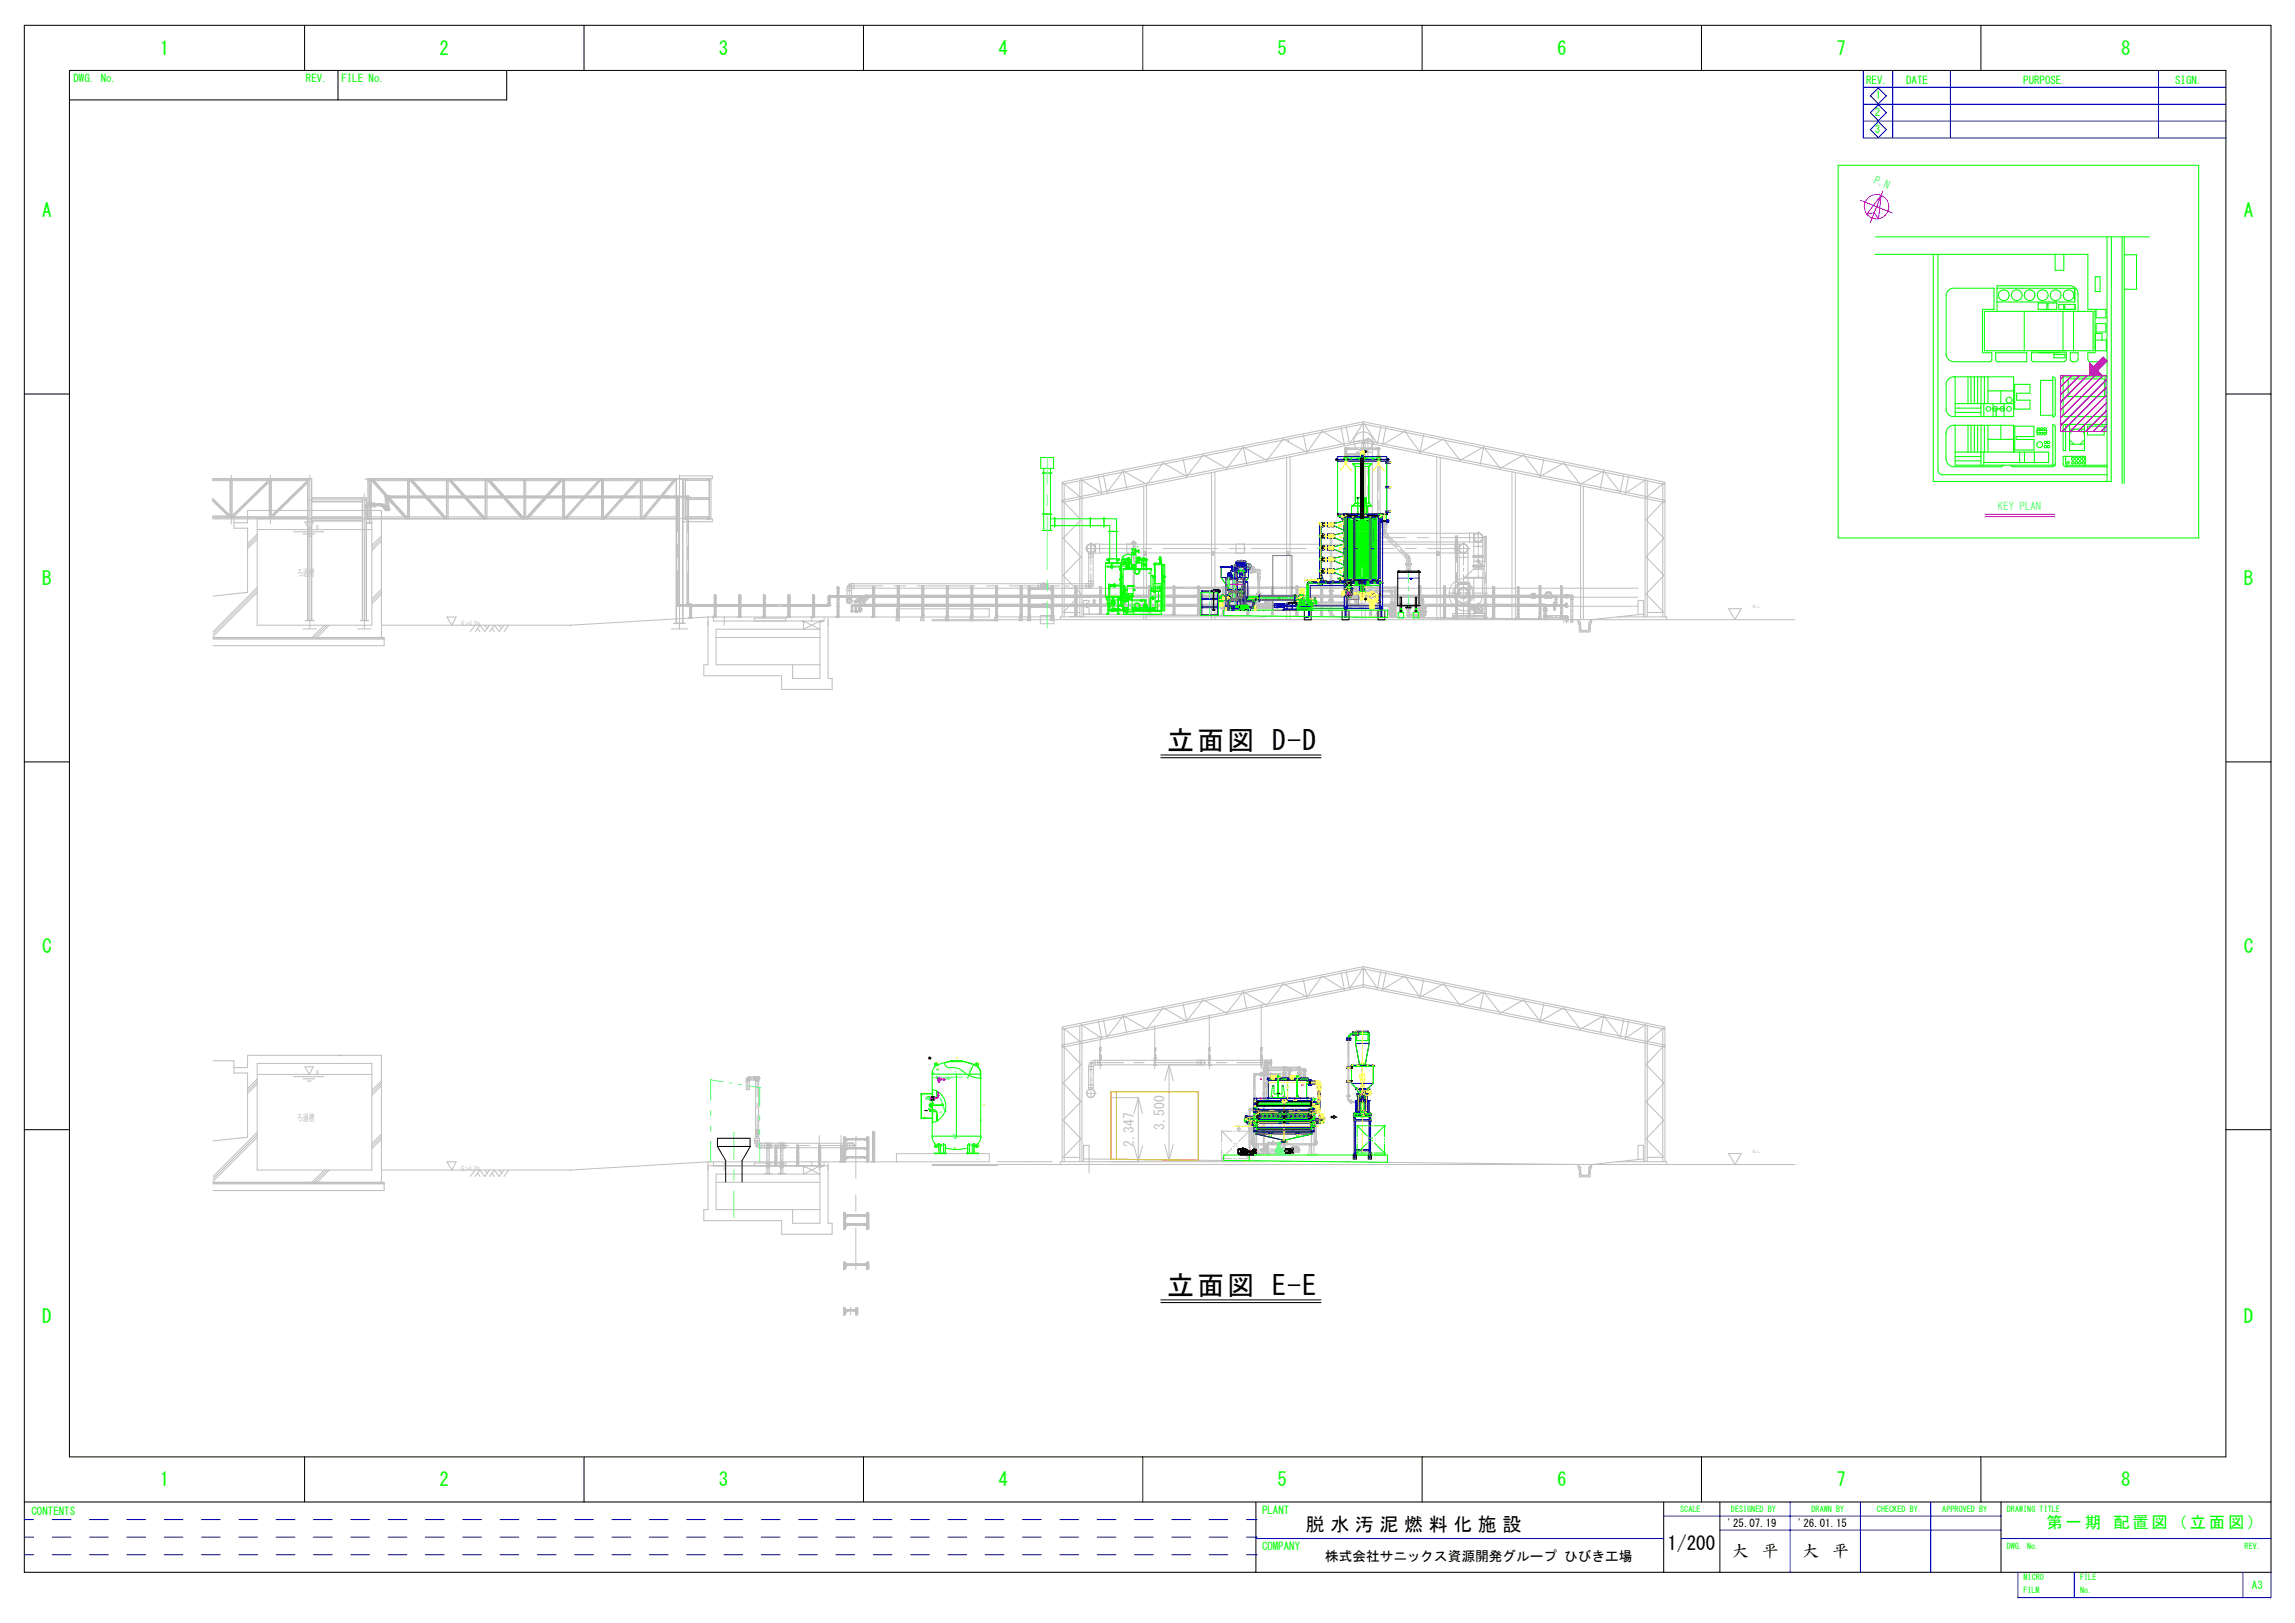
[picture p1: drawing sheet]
<svg xmlns="http://www.w3.org/2000/svg" width="420mm" height="297mm" viewBox="0 0 420 297" stroke-linecap="round" stroke-linejoin="round" font-family="sans-serif">
<defs><g id="words">
<g font-size="5">
<text x="213.7" y="137.2">立面図 D-D</text>
<text x="213.7" y="237">立面図 E-E</text>
</g>
<g font-size="3.5" fill="#0f0">
<text x="29.2" y="10">1</text>
<text x="80.5" y="10">2</text>
<text x="131.6" y="10">3</text>
<text x="182.8" y="10">4</text>
<text x="233.9" y="10">5</text>
<text x="285.1" y="10">6</text>
<text x="336.2" y="10">7</text>
<text x="388.3" y="10">8</text>
<text x="7.7" y="39.6">A</text>
<text x="410.8" y="39.6">A</text>
<text x="7.7" y="107">B</text>
<text x="410.8" y="107">B</text>
<text x="7.7" y="174.3">C</text>
<text x="410.8" y="174.3">C</text>
<text x="7.7" y="242.1">D</text>
<text x="410.8" y="242.1">D</text>
<text x="29.2" y="272">1</text>
<text x="80.5" y="272">2</text>
<text x="131.6" y="272">3</text>
<text x="182.8" y="272">4</text>
<text x="233.9" y="272">5</text>
<text x="285.1" y="272">6</text>
<text x="336.2" y="272">7</text>
<text x="388.3" y="272">8</text>
</g>
<g font-size="3.5">
<text x="239.1" y="280.2">脱 水 汚 泥 燃 料 化 施 設</text>
<text x="305.3" y="283.7">1/200</text>
</g>
<g font-size="3" fill="#0f0">
<text x="374.7" y="279.7">第一期</text>
<text x="386.9" y="279.7">配置図（立面図）</text>
</g>
<g font-size="3">
<text x="317.1" y="284.9">大</text>
<text x="322.6" y="284.9">平</text>
<text x="330" y="284.9">大</text>
<text x="335.5" y="284.9">平</text>
</g>
<g font-size="2.5" fill="#c0c0c0">
<text x="207.6" y="209.9" transform="rotate(-90 207.6 209.9)">2,347</text>
<text x="213.2" y="206.8" transform="rotate(-90 213.2 206.8)">3,500</text>
</g>
<text font-size="2.5" x="242.6" y="285.6">株式会社サニックス資源開発グループ ひびき工場</text>
<g font-size="2" fill="#0f0">
<text x="13.5" y="15">DWG. No.</text>
<text x="56" y="15">REV.</text>
<text x="62.5" y="15">FILE No.</text>
<text x="341.7" y="15.3">REV.</text>
<text x="349" y="15.3">DATE</text>
<text x="370.4" y="15.3">PURPOSE</text>
<text x="398.2" y="15.3">SIGN.</text>
<text x="343.2" y="21.3">2</text>
<text x="343.4" y="18.2">1</text>
<text x="343.2" y="24.4">3</text>
<text x="5.8" y="277.2">CONTENTS</text>
<text x="231" y="277.2">PLANT</text>
<text x="231" y="283.6">COMPANY</text>
<text x="412.3" y="290.8">A3</text>
</g>
<g font-size="2" fill="#0ff">
<text x="342.9" y="33.5" transform="rotate(22 342.9 33.5)">P.N</text>
<text x="365.7" y="93.3">KEY PLAN</text>
</g>
<g font-size="2">
<text x="316.3" y="279.5">'25.07.19</text>
<text x="329.2" y="279.5">'26.01.15</text>
</g>
<g font-size="1.8" fill="#c0c0c0">
<text x="54.4" y="105.4">ろ過槽</text>
<text x="54.4" y="205.1">ろ過槽</text>
</g>
<g font-size="1.5" fill="#0f0">
<text x="307.6" y="276.7">SCALE</text>
<text x="316.9" y="276.7">DESIGNED BY</text>
<text x="331.6" y="276.7">DRAWN BY</text>
<text x="343.6" y="276.7">CHECKED BY</text>
<text x="355.6" y="276.7">APPROVED BY</text>
<text x="367.4" y="276.7">DRAWING TITLE</text>
<text x="367.4" y="283.4">DWG. No.</text>
<text x="410.9" y="283.4">REV.</text>
<text x="370.4" y="291.6">FILM</text>
<text x="370.5" y="289.2">MICRO</text>
<text x="380.8" y="289.2">FILE</text>
<text x="380.8" y="291.6">No.</text>
</g>
<g font-size="1.3" fill="#c0c0c0">
<text x="84.4" y="114.6">GL=+4.10m</text>
<text x="84.4" y="214.3">GL=+4.10m</text>
</g>
<g font-size="1.2" fill="#c0c0c0">
<text x="57.9" y="97">WL</text>
<text x="57.9" y="196.8">WL</text>
</g>
<text font-size=".3" fill="#0f0" x="177.1" y="197.3" transform="rotate(-67 177.1 197.3)">2:1 半だ円体形</text>
</g></defs>
<g fill="none" stroke="#c0c0c0" stroke-width=".19">
<path d="M238.6 79.6l.7 3.2M245.5 78.2l.6 3.2-4-2.5-2.8 3.9M246.4 78l.7 3.2 2.5-3.8 2.6 3.8 .6-3.2M249.6 77.2l-55.2 11v24.7M249.6 77.2l55.2 11v24.7M249.6 77.2v3.7M253.7 78.2l-.6 3.2 4.1-2.5 2.8 3.9M260.6 79.6l-.6 3.2M38.9 87.6h18.2v25.9M38.9 94.6h17.4M38.9 91.2l3 2.9-.2 .3-2.8-2.7M38.9 87.6h17.4"/>
<path d="M38.9 88h17.4M38.9 95h17.4M38.9 91.2l3 3M39 94.4h3.8v2.3h2.5v11.7l-6.3 .7M42.1 88v6.6M42.5 88v6.6M42.7 94.1l6.1-5.9 .3 .2-6.1 6zM42.8 95.7h2.5v-2.3h24.5v23.3M47.1 93.4h.1M47.1 96.9h21M47.1 97.8l-1.8 1.7M47.1 98.2l-1.8 1.8"/>
<path d="M47.1 98.7l-1.8 1.7M48.9 88.2l-6.1 6M49.3 88v6.6M49.7 88v6.6M49.9 94.1l6.1-5.9 .3 .2-6.1 6zM53.8 97.3h5.5M55.5 97.7h2.1M55.8 95.5h1.5l-.7 1.4zM56.1 88.2l-6.2 6M56.3 98.1h.7M56.3 87.6v25.9M56.4 87.6v25.9"/>
<path d="M57 87.6v25.9M57.1 91.1h10v22.4M57.1 94.6h9.2M57.1 95.4h9.2M57.1 91.8h9.2M57.1 91.1h9.2M57.1 94.7h9.2M57.1 95.3h9.2M62.1 93.4h.1M62.1 94.9h.1M66.3 91.1v22.4M66.4 91.1v22.4"/>
<path d="M67 94.8h.3M67 91.1v22.4M67.3 94.6h56.5M67.3 87.6h56.5M67.3 95h56.5M67.3 92.8v2.2l.3 .1v.5l-.3 .1h.7l-.3-.1v-.5l.3-.1M67.3 92.5h.6M67.3 87.6v7.4M67.6 92.2v.3M67.6 87.6v7.4M67.7 87.6v7.4M67.7 92.4h.2"/>
<path d="M67.7 92.5l.2 .1M67.9 92.2h-.6l-.3 .1v.5h.3M67.9 91.9h.2v.8h-.2zM67.9 92.3h-.2M67.9 92.1l-.2 .1M67.9 87.8l.2-.2 6.5 7.2-.3 .2zM68 87.6v7.4M68 91.9v.8M68.1 94.9v19.5h-21v-19.5h76.7M68.1 92.5h1.6M68.1 92.2h.3v.3M68.1 92.3h.2l-.2 .1"/>
<path d="M68.1 92.1l.2 .1M68.1 87.6l6.4 7.2M68.3 92.5l-.2 .1M68.4 92.2h1M68.5 92.1h.1v.7h-.1zM68.6 92.4h.2l-.2 .1M68.6 92.1l.2 .1M68.8 92.6l-.2 .1M68.8 92.3h1.3l.4 .1M68.8 92.6h1.4M68.8 92.2v.4h-.2M69.4 92.4h.1"/>
<path d="M69.5 92.4h.3M69.6 92.4h.1M69.7 92.2h.1M69.7 92.2v.3M69.7 92.5h.1M69.8 92.4h.1M69.8 92.4l.3 .2M69.8 92.3v.3M69.8 98.1l-1.7 1.7M69.8 98.6l-1.7 1.7M69.8 99l-1.7 1.8M69.9 92.3l-.2 .2"/>
<path d="M69.9 92.7l.3 .3M70 92.4l-.6-.2v.3M70 92.4h.2M70 92.4l.2 .1M70.1 92.4h.1M70.1 92.4l.1 .1M70.2 92.6l.8 .8h.2v-.2l-.6-.6M70.2 92.6h.1M70.2 92.3h.1M70.2 92.3v.3M70.2 92.5l.3 .3M70.2 92.5l-.3 .3-.2-.3"/>
<path d="M70.2 92.5h.1M70.2 92.4h.1M70.2 92.4l.2 .2M70.3 92.5h.1M70.4 92.6h.1M70.4 92.4l-.2 .2M70.4 92.6l.1 .1M70.5 92.8l.4 .4-.1 .2h-.2l-.4-.4zM70.5 92.4l.1 .2-.2 .2M70.5 91.4h.7M70.5 92.8h.7M70.9 92.8l-.3 .2"/>
<path d="M70.9 91.4v1.4M70.9 91l-.2-.2-.2 .2v2.3l.2 .2 .2-.2M70.9 91v2.3M70.9 91l.2-.2 .1 .2v2.3l-.1 .2-.2-.2M71.1 90.8l-.2 .2 .2 .1M71.2 91.1h54.2M71.2 90.8v.3M71.6 90.8v.3h-.9l-.2-.1 .2-.2h55.2l.2 .2-.2 .1M74.6 87.6v7.4M75 87.6v7.4M75 87.8l.3-.2 6.3 7.2-.2 .2zM75.2 87.6l6.4 7.2"/>
<path d="M81.7 87.6v7.4M82.1 87.6v7.4M82.1 87.8l.2-.2 6.4 7.2-.2 .2zM82.3 87.6l6.4 7.2M88.8 87.6v7.4M88.9 87.6v7.4M89.2 87.6v7.4M89.2 87.8l.3-.2 6.4 7.2-.3 .2zM89.4 87.6l6.4 7.2M95.9 87.6v7.4M96 87.6v7.4M96.3 87.6v7.4"/>
<path d="M102.8 87.6l.2 .2-6.4 7.2-.3-.2zM102.8 87.6l-6.4 7.2M103 87.6v7.4M103.1 87.6v7.4M103.4 87.6v7.4M109.8 87.6l.3 .2-6.4 7.2-.2-.2zM109.9 87.6l-6.4 7.2M110.1 87.6v7.4M110.2 87.6v7.4M110.5 87.6v7.4M110.5 94.8l.3 .2 6.4-7.2-.3-.2-6.3 7.2M117.2 87.6v7.4"/>
<path d="M117.3 87.6v7.4M117.6 87.6v7.4M117.6 94.8l.2 .2 6-7.2-.3-.2-5.9 7.2M121.6 90.8v.3h.9v-.3M121.9 90.8h.3v.3h-.3zM123.6 90.8v.3h.3M123.8 87.6v26.4M123.9 90.8l.3 .1v.2v19.7l-.2 .2-.1-.2M123.9 91.4h.3M123.9 91.4v18.9M124.4 87.6v-.5h6v.5h-63.1v.4h56.5M125 87.6v26.4"/>
<path d="M125 95h5.4v.5h-5.4M125.2 87.6v7.4M125.4 90.8v.3h4.4M125.5 87.6v7.4M125.5 94.6h.1M125.5 91.1h4.3M125.5 94.6h4.3M125.5 91.4h4.3M125.5 87.7l4.3-.1v.4M125.5 87.9h.1M125.5 87.9h4.3M125.8 91.4v18.9"/>
<path d="M125.8 90.8h.2l.1 .6h-.4zM125.9 87.6h.1M125.9 95h.1M125.9 87.6h-.1M126.1 91.4v18.9M129.5 87.6h.1M129.5 95h.1M129.8 94.9l-4.3 .1M129.8 94.9v.1M129.8 94.6h.1M129.8 94.6v.3M129.8 88h.1"/>
<path d="M129.8 87.6v7.4M130.2 87.6v7.4M194.4 91.5l55.2-11 55.2 11M194.4 88.6l55.2-11 55.2 11M194.6 91.7l3.3 3.4-3.3 3.4 3.3 3.4-3.3 3.4 3.3 3.4-3.3 3.4M194.6 88.4l3.3 2.7M194.8 88.6v24.3M197.7 88v24.9M198.1 87.9v25M200 99.6h.6M200.6 99.6h.7v1.6h-.7zM201.1 87.1l.6 3.2-3.8-2.5"/>
<path d="M205.6 86.2l4.3 2.4 3-3.9 4.3 2.5M205.6 86.2l-3 3.9-.6-3.2M205.6 86.2l.7 3.2M206.3 99.6h1.5v1.6h-1.5zM207.2 99.4h.7M207.3 99.4h.1M207.4 99.6v.8M207.5 99.3h.1v.2zM207.5 99.4h.1M207.6 99.1h.1M207.6 99.6h.1M207.5 99h.1"/>
<path d="M207.5 99v.8M207.7 99.6v.8M207.8 99.4h.1M207.9 99.4h.1M216.6 84l.6 3.2M226.3 99.6h1.5v1.6h-1.5zM227.6 81.8l-3 3.9-4.3-2.4-3.1 3.9M227.6 81.8l4.3 2.5 3.1-4 4.3 2.5M227.6 81.8l.6 3.2M235.9 80.5v.4M243.5 97.6v10.1M243.8 97.6v10.1"/>
<path d="M246.1 83.5h.6zM246.2 82.1v.5h.3v-.5M246.2 82.6v.1M246.2 82h6.2l.1 .1-.1 .2h-6l-.2-.1zM246.3 82h.2l-.1 .2h-.1zM246.3 82.3v1.2M246.3 83.3h.2M246.3 83.4l-.1 .1M246.3 82.5h.2M246.3 99.6h1.6v1.6h-1.6zM246.3 83.5h.1M246.5 82.3v1.2"/>
<path d="M246.5 83.4v.1M246.5 82.1l-.2-.1-.1 .1M246.5 82.1l-.2 .2-.1-.2M246.5 82.6v.1M246.5 83.4h2.8v.3h.4M246.9 82v.3M246.9 83v.4M248.1 83v.4M248.4 83.4h.1M248.4 83h.1M248.4 83.2h-.1h.1M248.4 83h.3v.3h-.3z"/>
<path d="M248.4 83.1h.3v.2h-.3zM248.4 83.1h.2v.2h-.2zM248.5 83.4v.1l.1-.1M248.5 83v-.1l.1 .1M248.8 83h.1M248.8 83.4h.1M248.7 83.2h.2h-.2M249 83v.4M249.3 83l.3 .2 .1 .2v19.9M249.3 83h-2.8v-.3h-.3v.5l.3 .2M249.4 83.7v19.5M249.6 96.8h1.7v2.4h.7v-1.6h-2.4z"/>
<path d="M249.6 82h1.7v.8h-1.7zM249.6 81.4a.85 .85 0 0 1 .8-1.1 .85 .85 0 0 1 .8 1.1M249.6 80.9l-55.2 11.1M249.6 80.9l55.2 11.1M249.6 82v-.8a.8 .8 0 0 1 .8-.8 .8 .8 0 0 1 .8 .8v.8M249.6 97.6a1.63 1.63 0 0 0 1.7 1.6M251.9 82v.3M252.1 83.5h.6zM252.2 82h.3l-.1 .2h-.2zM252.2 82h.2v.2h-.1zM252.3 82.3v1M252.3 82.5h.2"/>
<path d="M252.3 83.5h.1M252.5 83.3l-.2 .1M252.5 82.3v1.2M252.5 83.4v.1M252.7 95.4h1.4v.1h-1.4zM252.8 95.5l.2 .5M253 96.1h.9M253 96.5h.9M253 96.5l.1 .4M253 95.5l.1 .4M253.1 96.9v.7M253.1 97.2h.6"/>
<path d="M253.1 96.9h.6M253.1 95.9l-.1-.4v1M253.1 95.5v.4M253.1 97.6l.2 .4M253.4 95.5v.5l.1-.5M253.6 98.3l3.6 3.6M253.7 97.5v.1M253.7 95.9l.2-.4v1M253.7 95.5v.4M253.7 96.9v.6h-.6M253.8 97.6l.3 .3-.5 .4-.3-.3zM253.8 95.5l-.1 .4"/>
<path d="M253.9 96.5l-.2 .4M254 95.5l-.1 .5M254.1 97.9l3.9 3.9M266.3 99.6v1.6h2.5v.8h-1.7v-2.4zM267.1 99.6h.6M269.8 97.6v2.4h1.7v-.7h-1.7M269.8 99.2h.6M269.8 98.7v.6M270.4 97.6h-1.4v1.6h.8M271.4 98.7v.6M271.6 81.8l-4.3 2.5-3-4-4.3 2.5M271.6 81.8l3 3.9 4.3-2.4 3.1 3.9"/>
<path d="M271.6 81.8l-.6 3.2M282.6 84l-.6 3.2M293.6 86.2l-4.3 2.4-3-3.9-4.3 2.5M293.6 86.2l3 3.9 .7-3.2M293.6 86.2l-.6 3.2M298.2 87.1l-.7 3.2 3.9-2.5M301.2 87.9v25M301.6 88v24.9M304.4 88.6v24.3M304.6 91.7l-3.2 3.4 3.2 3.4-3.2 3.4 3.2 3.4-3.2 3.4 3.2 3.4M304.6 88.4l-3.2 2.7M39 116.7h31.3v1.5h-31.3"/>
<path d="M39 116.9h31.3M47.1 107.5l-8.1 8.1M47.1 108l-8.1 8.1M47.1 108.4l-8.1 8.1M56 113.5l1.5 .1zM59.4 114.4l-2.3 2.3M59.8 114.4l-2.2 2.3M60.3 114.4l-2.3 2.3M66 113.5l1.5 .1zM69.8 114.4h34.8M69.8 107.8l-1.7 1.8M69.8 108.3l-1.7 1.7"/>
<path d="M69.8 108.8l-1.7 1.7M81.8 112.9h1.7l-.8 1.5zM87 114.4l-.9 1.2M87.4 115l.5 .6M88.7 114.4l.5 .6M89.6 114.4l-.9 1.2-.8-1.2-.9 1.2M90.1 115l.4 .6M91.4 114.4l.4 .6M92.3 114.4l-.9 1.2-.9-1.2-.9 1.2M93.1 114.4l-.8 1.2M123.4 114l2 .1zM123.9 110.3h.3"/>
<path d="M123.9 110.7l.6-.1v.4l-.6-.1zM124.5 110.7h26.8M124.5 111h26.8M125.7 110.3h.4v.5l-.2 .2-.2-.2zM125.8 110.7l.6-.1v.4l-.6-.1zM126 113.1h.6M126 113.1h.1M126.1 113.1h.1M126.2 113.1v-.3h.3l-.1 .3M126.3 112.8v.3M126.3 112.8h.1M126.3 113h.1"/>
<path d="M126.3 112.8l.1 .1M126.4 112.9h.1M126.4 113h.1M126.6 113.1h.1M130.5 112.9h.1M130.6 112.9h.1M130.6 112.9v.8h20.3M130.7 112.9v-.3h.3v.3M130.8 112.6v.3M130.8 112.6h.1M130.8 112.8h.1M130.8 112.7h.1"/>
<path d="M130.8 112.6l.1 .1M130.9 112.7h.1M130.9 112.8h.1M130.9 112.6v.3M131.1 112.9h.1M131.2 112.9h.1M132.6 112.9v1.5M135 112.9h.1M135.1 112.9h.1M135.2 112.9v-.3h.3v.3M135.3 112.6v.3M135.3 112.6h.1"/>
<path d="M135.3 112.8h.1M135.3 112.6l.1 .1M135.4 112.7h.1M135.4 112.8h.1M135.4 112.6v.3M135.6 112.9h.1M135.7 112.9h.1M138.1 113.6v-.5h5.8v.5M139.5 112.9h.1M139.6 112.9h.1M139.7 112.9v-.3h.3l-.1 .3M139.8 112.6v.3"/>
<path d="M139.8 112.6h.1M139.8 112.8h.1M139.8 112.6l.1 .1M139.9 112.7h.1M139.9 112.8h.1M140.1 112.9h.1M140.2 112.9h.1M144 112.9h.1M144.1 112.9h.1M144.2 112.9v-.3h.3v.3M144.3 112.6v.3M144.3 112.6h.1"/>
<path d="M144.3 112.8h.1M144.3 112.7h.1M144.3 112.6l.1 .1M144.4 112.7h.1M144.4 112.8h.1M144.4 112.6v.3M144.6 112.9h.1M144.7 112.9h.1M148.5 112.9h.1M148.6 112.9h.1M148.7 112.9v-.3h.3v.3M148.8 112.6v.3"/>
<path d="M148.8 112.6h.1M148.8 112.8h.1M148.8 112.6l.1 .1M148.9 112.7h.1M148.9 112.8h.1M148.9 112.6v.3M149.1 112.9h.1M149.2 112.9h.1M151.3 110.6h.3v-.3h.4l-.2 .6-.5 .1zM151.6 112.9h-22v8.8h-.7v2h14.2v2.5h9.2v-2h-.7v-10.5M151.6 109.6v.7M151.7 109.1l.1-.1h.5v.3h-.3v.3h-.4z"/>
<path d="M151.9 109.6v.7M152.3 109.3h134.1M152.3 109h107.6M153 112.9h.7M153 112.9h.1M153.1 112.9h.1M153.2 112.9v-.3h.3l-.1 .3M153.3 112.6v.3M153.3 112.6h.1M153.3 112.8h.1M153.3 112.6l.1 .1M153.4 112.7h.1"/>
<path d="M153.4 112.8h.1M153.6 112.9h.1M153.7 112.9h.1M155 109.1h.9v.4h-.9zM155 107.7h1.3v-.9h-.4v1.3h-.9zM155.1 110.1l.1 .2M155.1 109.9v.3M155.1 109.9h.1M155.1 109.8v.4l.2 .2h.3M155.1 109.7h.1M155.1 109.5v.4M155.1 110.2h.1"/>
<path d="M155.1 109.8h.1M155.2 109.7h.1M155.2 110.2v.1M155.2 110.3h.1M155.2 109.6h.1M155.2 110.3l.2 .1h-.1M155.3 109.6l-.2 .2M155.4 109.5l-.1 .1M155.4 109.6h.1M155.4 109.5v.1M155.5 109.5l.1 .1M155.6 109.5l.1 .1"/>
<path d="M155.6 110.3v.1l.1-.1M155.7 109.6h.1M155.7 109.6l.2 .2M155.7 110.3h.1M155.7 109.6h-.5v.1M155.8 110.3h.1M155.8 109.6v.1M155.8 110.2h.1M155.8 109.7l.1 .2v.3M155.8 109.7l.1 .1M155.8 110.2l-.1 .1M155.9 109.7h.1"/>
<path d="M155.9 110.1l-.1 .2M155.9 109.9h.1M155.9 109.5v.7M155.9 110.2l-.2 .1M155.9 110h.1M155.9 106.8a.81 .81 0 0 0-.8 .9M155.9 107.7h.1M156.4 110.1h.3l-.1 .2h-.2zM156.4 110.1h.2v.2h-.2zM156.5 111.9h.1M156.5 111.8h.1M156.5 111h.3v.7h-.3z"/>
<path d="M156.5 111.1h.3M156.5 112h.1M156.5 111.8v.2M156.5 111.6h.3M156.5 111.9l.1 .1M156.6 111.9h.1M156.6 111.8h.1M156.6 111.7v.1M156.6 112h.1M156.6 111.8h.2M156.6 111.8h-.1M156.6 111.7h.1"/>
<path d="M156.7 112h.1M156.7 111.8h.1M156.7 111.7h.1M156.7 111.7v.1M156.8 111.8h.1M156.8 111.7v.1M156.8 109.7l.2 .3M156.8 112h-.1M156.8 110.7l-.3 .3M156.8 110.7h75l-.2 .3M156.8 111.9h.1M156.8 112h.1"/>
<path d="M156.8 111.8v.2M156.8 111.9l-.1 .1M156.8 110.7v.3M156.8 111h127.4M156.8 111h.1M156.9 110.7v.3M157.2 110l.4-.4 .2 .3-.3 .4M157.2 110h.2v.3h-.2zM157.2 111.7l.1 .2 .1 .1 .2-.1v-.2M157.2 111.4l.1 .5h.2l.1-.3M157.2 111.4h.1M157.2 111.6h.1"/>
<path d="M157.2 111h.4M157.2 111.4h.4M157.2 111v.1h.4v-.1M157.2 111.6h.4M157.2 109.3l.2 .3M157.4 109.3l-.1 .1M157.4 109.1h.1M157.4 109.1l.3 .2M157.5 109.3h-.1M157.5 109.3h.1M157.6 109.2h.1M157.6 111.4h.1"/>
<path d="M157.6 111.6h.1M157.6 111.4v.2M157.6 109.2l-.1 .1M157.6 110.6l-.3 .2-.1 .2M157.7 109.3h.1M157.7 109.3h.3v-.3l-.5 .1-1.1 1M157.7 109.3l-1 1M157.7 109h.1M157.7 109v.3M157.8 111v-.4h-.2v.4M157.8 109.2h-.2M157.9 109.2h.1"/>
<path d="M157.9 110.1h.3l-.1 .2h-.2zM157.9 109.3l-.3 .3M157.9 110.1h.2v.2h-.1zM158 109.2h.1M158.1 109l-.2 .3 .3 .3 .4-.3M158.1 109l.7-.1v.4h-.3M158.2 109.5l-.4 .4M158.3 109.7l.2 .3M158.7 109.3l-.8 .8M158.8 108.9h127.6M158.9 109.3l-.1 .1M159 109.1h.1"/>
<path d="M159 109.1l.2 .2M159 109.3h.1M159.1 109.2h.1M159.1 109.2l-.1 .1M159.2 109.3h.1M159.2 109.3h.3v-.3l-.5 .1-.3 .2 .3 .3M159.2 109.3l-1 1M159.2 109h.1M159.2 109v.3M159.3 109.2h-.2M159.4 109.2h.1M159.5 109.2h.1"/>
<path d="M159.5 112.9h.7M159.5 112.9h.1M159.6 112.9h.1M159.7 112.9v-.3h.3l-.1 .3M159.8 112.6v.3M159.8 112.6h.1M159.8 112.8h.1M159.8 112.6l.1 .1M159.9 112.7h.1M159.9 112.8h.1M160.1 112.9h.1M160.2 112.9h.1"/>
<path d="M164.2 112.9h.1M164.2 112.9v.1M164.3 112.6h.1M164.3 112.6v.2M164.3 112.8v.1M164.3 112.8h.1M164.3 112.8h.2M164.3 112.7h.1M164.3 112.6l.1 .1M164.4 112.7h.1M164.4 112.8h.1M164.4 112.8l.1 .1"/>
<path d="M164.4 112.6l.1 .4M164.5 112.6h.1M164.5 112.8v.1M164.5 112.9v-.3h-.3v.5l.3-.1M164.5 113v.1M168.7 113h.3M168.7 113v.1M168.7 112.6h.3M168.7 112.9h.1M168.7 112.6v.4M168.8 112.6h.1M168.8 112.6v.3"/>
<path d="M168.8 112.8h.1M168.8 112.6l.1 .1M168.9 112.7h.1M168.9 112.8h.1M168.9 112.6h.1M168.9 112.6v.4M169 112.6h.1M169 112.6l-.1 .3M169 113v.1M170.6 113.4h158M170.6 113.6h12M171.2 109h.7v.3h-.7z"/>
<path d="M173.3 112.6h.1M173.3 112.6l-.1 .3M173.3 112.8h.1M173.3 112.6l.1 .1M173.4 112.7h.1M173.4 112.8h.1M173.4 112.9h.1M173.4 112.6v.4M173.4 112.8l.1 .1M173.5 112.6h.1M173.5 112.6h-.3v.5l.3-.1M173.5 113v.1"/>
<path d="M177.7 112.9h.1M177.7 112.9v.1M177.8 112.6h.1M177.8 112.6v.2M177.8 112.8v.1M177.8 112.8h.1M177.8 112.7h.1M177.8 112.6l.1 .1M177.9 112.7h.1M177.9 112.8h.1M177.9 112.6l.1 .4M177.9 112.8l.1 .1"/>
<path d="M178 112.6h.1M178 112.9h.1M178 112.6h-.3v.5l.3-.1M178 113v.1M182.2 113h.3M182.2 113v.1M182.3 112.6h.1M182.3 112.8l-.1 .1M182.3 112.6v.2M182.3 112.8h.1M182.3 112.7h.1M182.3 112.6l.1 .1"/>
<path d="M182.4 112.7h.1M182.4 112.8h.1M182.4 112.6h.1M182.4 112.6v.4M182.5 112.6h.1M182.5 112.6h-.3v.4M182.5 112.6l-.1 .3M182.5 113v.1M182.6 112.9h10M186.7 113h.3M186.7 113v.1M186.8 112.6h.1"/>
<path d="M186.8 112.6l-.1 .3M186.8 112.8h.1M186.8 112.8l.2 .1M186.8 112.6l.1 .1M186.9 112.7h.1M186.9 112.8h.1M186.9 112.6h.1M186.9 112.6l.1 .3M187 112.6h.1M187 112.9h.1M187 112.6v.4M187 112.6h-.3v.4"/>
<path d="M187 113v.1M188.2 113v.1M188.2 107.7h.1M188.2 111h.5M188.2 111v.4h.3M188.2 107.7v.4h.3M188.2 109.3v.5h.3M188.2 109.3h.5M188.2 107.6l.3 .3h.3M188.3 111h.1M188.3 109.3h.1M188.3 107.6h.5v.3"/>
<path d="M188.3 109.3v.5M188.3 111v.4M188.3 112.6h.1M188.3 111.4h.1M188.3 109.8h.1M188.3 108.1h.1M188.3 112.6l-.1 .3M188.4 111.3h.1M188.4 111.2h.1M188.4 109.7h.1M188.4 109.5h.1M188.4 108h.1"/>
<path d="M188.4 107.9h.1M188.4 112.6h.1M188.4 112.8h.1M188.4 111.3v.1M188.4 112.6v.1M188.4 108v.1M188.4 109.5v.1M188.4 111.4h.1M188.4 109.6h.1M188.4 108.1h.1M188.4 112.7h.1M188.5 111.2h.1"/>
<path d="M188.5 109.5h.1M188.5 112.8h.1M188.5 112.6v.4h-.3M188.5 112.9h.1M188.5 109.5v.3M188.5 111.2v.2M188.5 111.3h.1M188.5 109.6h.1M188.5 111.4h.1M188.5 109.8h.1M188.5 108.1h.1M188.5 112.6h.1"/>
<path d="M188.5 112.6h-.3v.4M188.5 111.1h.1M188.5 109.4h.1M188.5 107.8h.1M188.5 109.5h.3M188.5 111.1l.3 .1M188.5 111h.1M188.5 107.7h.1M188.5 111v.1M188.5 107.7v.1M188.6 109.5h.1M188.6 111.1v.1"/>
<path d="M188.6 109.5h.2M188.6 109.5h-.1M188.6 111.1h.1M188.6 109.4h.1M188.6 107.8h.1M188.7 111h.1M188.7 109.4h.1M188.7 107.7h.1M188.7 111l-.1 .1M188.7 107.7l-.1 .1M188.7 109.4h-.1M188.7 111.2h.1"/>
<path d="M188.7 111.1h.1M188.7 109.5h.1M188.7 107.9h.1M188.7 107.8h.1M188.7 107.7h-.4v.4M188.8 111h.1M188.8 109.3h.1M188.8 107.7h.1M188.8 111.1l-.3 .1M188.8 107.8h-.3v.3M188.8 109.3v.2M188.8 110.9v.3"/>
<path d="M190.1 106.8h.4v.9h-.4zM190.2 110.7v.3h.1v-.3M190.3 110.8h.1M190.3 110.9h.1M190.3 110.7h.1M190.4 110.8h.1M190.4 110.9h.1M190.4 110.7v.2M190.4 110.8h-.1M190.4 110.7h.1M190.4 110.9v.1M190.4 111h.1"/>
<path d="M190.5 111h.1M190.5 110.7h.1M190.5 107.6h.9M190.5 107.3l.1 .1M190.5 110.9h.1M190.5 110.7l.1 .1M190.6 110.9h.1M190.6 110.8h.1M190.6 107.2h.1M190.6 107.4h.1M190.6 110.9l-.1 .1M190.6 107.4l.2 .2"/>
<path d="M190.6 107v.4M190.6 110.7v.3h.1v-.3M190.6 107l-.1 .2M190.6 110.9h-.1M190.6 107h.1M190.6 107.5h.1M190.6 106.9h.1M190.6 107l-.1 .1M190.7 107h.1M190.7 107.5h.1M190.7 106.9h.1M190.7 107.6h.1"/>
<path d="M190.7 106.8h.1M190.8 107.6h.1M190.8 110.6h.2v.4h-.2zM190.8 106.8l-.1 .1M190.9 107.6v.1M190.9 106.8h.1M190.9 107.7h.1M191 110.7h.1M191 110.8h.1M191 110.6h.4M191 106.8h-.5M191 110.9h.1"/>
<path d="M191 110.6l.1 .3M191.1 110.6h.1M191.1 110.9h.1M191.1 106.8h.3M191.1 107.6l-.1 .1M191.1 110.9v.1M191.1 110.6h-.1M191.1 106.8l.3 .3M191.1 106.8h-.3l-.2 .2M191.2 111h.1M191.2 106.9h.1M191.2 107.6h.1"/>
<path d="M191.2 110.6h.1M191.2 106.8l.1 .2M191.2 107.5v.1M191.3 111h.1M191.3 110.6h.1M191.3 106.9v.1M191.3 111h-.1M191.3 107h.1M191.3 107.5h.1M191.3 110.6h-.2M191.3 107.5l-.2 .1M191.3 110.9h.1"/>
<path d="M191.3 107.5l-.1 .1M191.3 107l.1 .2M191.3 107.4v.1M191.3 110.9v.1M191.3 110.6l.1 .1M191.4 110.9h.1M191.4 110.6h.1M191.4 107h.1M191.4 107.4l-.2 .2M191.4 110.7h.1M191.4 107.2h.1M191.4 107.4h.1"/>
<path d="M191.4 107.1v.3M191.4 110.6v.1M191.4 110.9h-.1M191.4 107.3h.1M191.4 110.8h.1M191.4 110.8v.1M191.4 107.4l-.3 .3h-.3l-.3-.3M191.4 110.6h.2v.4h-.2zM191.4 106.8h.4v.9h-.4zM191.7 109h.3v.3h-.3zM192.2 111.1h.2M192.2 109.5h.2"/>
<path d="M192.2 107.8h.3v.3M192.2 109.3v.2M192.2 110.9v.3M192.2 111.2h.1M192.2 111.1h.1M192.2 111h.1M192.2 109.5h.1M192.2 109.3h.1M192.2 107.9h.1M192.2 107.8h.1M192.2 107.7h.1M192.2 107.7h.4v.4"/>
<path d="M192.2 109.4h.1M192.3 111h.1M192.3 109.4h.1M192.3 107.7h.1M192.3 111l-.1 .1M192.3 109.4h-.1M192.3 107.7l-.1 .1M192.3 109.3v-.3h-.9v.3h1.3M192.4 109.5h.1M192.4 111.1v.1M192.4 111.1h.1M192.4 109.4h.1"/>
<path d="M192.4 107.8h.1M192.4 111.1l-.2 .1M192.4 111h.1M192.4 107.7h.1M192.4 111v.1M192.4 107.7v.1M192.4 111.1l.1 .2M192.5 111.4h.1M192.5 111.2h.1M192.5 109.8h.1M192.5 109.6h.1M192.5 108.1h.1"/>
<path d="M192.5 112.6h.1M192.5 112.9h.1M192.5 112.8h.1M192.5 112.6h.2M192.5 112.6l-.1 .4h.3M192.5 111.3h.1M192.5 109.5v.3M192.5 111.2v.2M192.5 112.8v.1M192.5 112.6v.2M192.5 109.7h.1M192.5 109.5h.1"/>
<path d="M192.5 108h.1M192.5 107.9h.1M192.5 111.3l.1 .1M192.5 112.7h.1M192.5 109.5l.1 .1M192.5 108l.1 .1M192.6 111.4h.1M192.6 111.2h.1M192.6 109.7h.1M192.6 109.6h.1M192.6 108.1h.1M192.6 107.9h.1"/>
<path d="M192.6 112.7h.1M192.6 112.8h.1M192.6 112.6v.1M192.6 112.6h.1M192.6 112.6v.2M192.6 111h.1M192.6 109.8h.1M192.6 109.3h.1M192.6 110.9v.5M192.6 109.3v.5M192.7 107.6h.1M192.7 107.6h-.5v.3"/>
<path d="M192.7 112.6h.1M192.7 111h-.5M192.7 112.8h.1M192.7 111v.4h-.2M192.7 109.3v.5h-.2M192.7 107.6l-.2 .3h-.3M192.7 107.7v.4h-.2M192.7 112.6v.4M192.7 112.6v.3l-.1-.1M192.7 113v.1M194.8 112.1h2.9M196.6 112.8h.6"/>
<path d="M196.6 112.8h.1M196.8 112.8v-.3h.2v.3M196.8 112.5v.3M196.9 112.5h.1M196.9 112.7h.1M196.9 112.6h.1M197 112.5v.3M197.2 112.8h.1M198.4 112.4l90.5 1 .3 2.3h1.8l.1-.1v-1.2l.3-.4v-.6l9.5-1M198.9 110.4h.2v.8h-.2zM198.9 106.8h1.3v-.4h-.9v1.3h-.4zM199 110.4v.8"/>
<path d="M199.1 110.6h.2v.4h-.2M199.1 110.8h.2M199.1 110.5l.2 .1M199.3 106.8h.1M199.3 110.8h.1M199.3 111l-.2 .1M199.3 110.7h.5M199.4 112.4v-2.4l-.1-.1h-.8l-.1 .1v2.9M200 101.2h.6M200.1 106.8a.84 .84 0 0 1-.8 .8M200.1 110.3h.3M200.2 109.8l.2 .1v.7h.3v.4h-.9v-.4h.3z"/>
<path d="M200.7 110.7h45.9M201.1 112.4h.6M201.1 112.4h.1M201.3 112.4v-.3h.2v.3M201.3 112.1v.3M201.4 112.1h.1M201.4 112.3h.1M201.4 112.1v.1M201.4 112.2h.1M201.6 112.4h.1M201.7 112.4h.1M205.6 112.4h.6"/>
<path d="M205.6 112.4v.1M205.7 112.4v-.3h.3v.3M205.8 112.1v.3M205.9 112.2h.1M205.9 112.3h.1M205.9 112.3v.1M205.9 112.4h.1M206 112.1v.3M206.2 112.4v.1M206.2 100.4h.5M206.9 100.4h.2M207.3 100.4h.1"/>
<path d="M207.4 100.4h.1M207.4 100.7v6.6M207.5 100.4h.1M207.5 100.4v.1M207.6 100.4h.1M207.7 100.7v6.6M207.8 100.4h.1M207.9 100.4h-.7h.7M207.9 100.4h.1M209.4 101.5h.1M209.5 101.4h.1M209.5 101.3v.1"/>
<path d="M209.5 101.4v.1M209.5 101.2v.1M209.7 101.2h.1M209.7 101.2h-.3v.3M209.7 101.2h-.2M210.1 112.5h.6M210.1 112.5h.1M210.2 112.5v-.3h.3v.3M210.3 112.2v.3M210.3 112.2h.1M210.3 112.4h.1M210.3 112.2l.1 .1"/>
<path d="M210.4 112.3h.1M210.4 112.4h.1M210.4 112.2v.3M210.6 112.5h.1M210.7 112.5h.1M214.6 112.5h.6M214.6 112.5v.1M214.7 112.5v-.3h.3v.3M214.8 112.2v.3M214.8 112.3h.1M214.8 112.4h.1M214.8 112.4l.1 .1"/>
<path d="M214.9 112.3h.1M214.9 112.5h.1M215.1 112.5v.1M215.2 112.5v.1M219 112.6h.7M219 112.6h.1M219.1 112.6h.1M219.2 112.6v-.4h.3v.4M219.3 112.2v.4M219.3 112.3h.1M219.3 112.5h.1M219.3 112.3l.1 .1"/>
<path d="M219.3 112.4h.1M219.4 112.4h.1M219.4 112.5h.1M219.4 112.2v.4M219.6 112.6h.1M219.7 112.6h.1M221.9 101.5h.1M221.9 101.4h.1M221.9 101.4v.1M222.1 101.2h.1M222.1 101.2h-.2v.2M222.1 101.2h-.2v.3"/>
<path d="M223.6 112.6h.6M223.6 112.6h.1M223.7 112.6v-.3h.3v.3M223.8 112.3v.3M223.8 112.4h.1M223.8 112.5h.1M223.9 112.4h.1M223.9 112.5h.1M224 112.3v.3M224.1 112.6h.1M224.2 112.6h.1M226.1 111.1h.1"/>
<path d="M226.1 111h.1M226.1 111.1h.2M226.1 111v.1M226.2 111.1h.1M226.2 111h.1M226.2 111v.1M226.2 100.4h.5M226.3 111v.1M226.3 111.1h.1M226.3 111h.1M226.3 111h-.2M226.6 103.4l.5 .1z"/>
<path d="M226.6 103.5v.7l.2 .4 3.4 .1v1.2M226.6 103.8h.5M226.6 103.4v-.2h.5v.2M226.7 103.4v.1M226.8 110.9h.1M226.8 110.8h.1M226.8 110.8l.1 .1M226.8 110.8v.1M226.9 110.8h.1M226.9 110.8l-.1 .1M226.9 110.9h.1M226.9 100.4h.2"/>
<path d="M227 103.4v.1M227.1 103.5v.7h.3v.5M227.4 100.4h.5M227.4 104.2h2.4M227.9 100.4h.1M228 112.7h.7M228 112.7h.1M228.1 112.7h.1M228.2 112.7v-.3h.3v.3M228.3 112.4v.3M228.3 112.4h.1M228.3 112.5h.1"/>
<path d="M228.3 112.5l.1 .1M228.4 112.4h.1M228.4 112.6h.1M228.5 104.2h-.2v.5h.2M228.6 104.1v.7M228.6 104.8v-.7h.9v.7M228.6 112.7h.1M228.7 112.7h.1M228.7 103.7v.1M228.7 103.7l-.2 .1v.1h1.1v-.1l-.2-.1M228.7 103.7l.7 .1M228.8 103.7v.1"/>
<path d="M228.8 103.9v.9h-.2M228.8 104h.5M228.8 104.8h.5M228.9 104v.1M228.9 104l-.1 .1M228.9 104.8h.3M229 104.8h.1M229.1 104.8h.1M229.2 104l.1 .1M229.3 103.9v.1M229.3 104.1v.7h.2M229.3 103.7v.1"/>
<path d="M229.4 103.7v.1M229.4 110.5h-.2v.5h.2M229.5 110.4v.7M229.5 110.4h.2M229.5 104.1v.7M229.6 110.1h.6M229.6 110.1v.1M229.6 110.1l-.2 .1v.1h1l-.1-.1-.1-.1M229.6 104.2h.6l.4 .2 .1 .7h-.5M229.7 110.3v.8h-.2M229.7 110.3h.4M229.7 111h.3"/>
<path d="M229.7 110.4v.1M229.8 111.1h.2M229.8 111h.1M229.8 111v.1M229.8 104.2v.5h-.2M230 109h.3l.3 .1v.5h-.3v-.3h-.3zM230 110.4v.1M230 111h.1M230 108.6h.8v.2h-.8zM230 108.7h.8M230 111l.1 .4M230 110.4h.3"/>
<path d="M230.1 110.3v.1h-.4M230.1 111.4h.1M230.1 111.4h-.1M230.1 111.3h.1M230.1 111.2h.1M230.1 111.3l.1 .1M230.2 111.4h.1M230.2 111.2h.1M230.2 108.8l.1 .2M230.2 111.3v.1M230.2 110.1l-.1 .1M230.2 105.5h.5v.4"/>
<path d="M230.2 105.9h.5M230.2 105.9l.1 .1M230.2 111.3h.1M230.2 111.2v.2M230.3 110.4v1l.2 .1 .1-.2M230.3 111.1h.1M230.3 110.4v.1M230.3 110.8h.3v.5M230.3 111h.1M230.3 106v.4h.3v-.4M230.3 106h.3M230.3 108.6v-.2h.3v.2"/>
<path d="M230.3 108.8v.3h.3v-.3M230.3 108.4l-.1 .2M230.3 111.2h.2M230.3 111.2h.3v.3h-.3zM230.3 111v.1M230.3 110.5l.4 .1v.4h-.7v.4h.2M230.3 106.4v4.7h-.3v-.7M230.3 111.1v.1M230.3 111.2h.2v.2h-.2zM230.4 111.1h.1M230.4 108.8v.2M230.4 108.6v-.2l.1 .2"/>
<path d="M230.5 111h.1M230.5 111l-.1 .1M230.5 108.8v.2M230.5 111.2h.1M230.5 111.1h.1M230.5 111.1l-.3 .2M230.5 110.9v.3M230.6 110.5v.5M230.6 106.4v4.4M230.6 108.4l.1 .2M230.7 105.1v.4M230.7 105.9l-.1 .1"/>
<path d="M230.7 110.6h.4M230.7 110.7h.1M230.7 110.8h.1M230.7 108.8l-.1 .2M230.8 110.7h.1M230.8 110.8h.1M230.8 110.6h.1M230.8 110.6v.3M230.8 110.8v.1M230.8 110.9h.1M230.8 110.6v.1M230.8 110.9l.1 .1"/>
<path d="M230.9 110.6h.1M230.9 110.9h.1M230.9 110.9v.1M230.9 111h.1M231 111h.1M231 110.6h.1M231 110.9l-.1 .1M231 110.6h-.1M231 110.9h.1M231.1 110.9h.1M231.1 110.6h.1M231.1 110.9l-.1 .1"/>
<path d="M231.1 110.6v.1M231.1 110.7h.1M231.1 110.8v.1M231.1 110.8h.1M231.3 111.2h.1M231.3 111.1h.1M231.3 110.5v.5M231.4 110.7l.1 .7-.1 .1-.1-.5 .1-.2M231.4 110.8h.2M231.6 110.7h.1M231.6 110.2h.1M231.6 111h-.2"/>
<path d="M231.6 110.4v.7M231.6 110.5l-.5 .1v.4h.5M231.6 110.1h.1M231.6 110.3h.1M231.6 110.5v.6M231.6 110.3h.2M231.6 110.1v.1M231.6 110.8h14.9M231.7 110.1h.1M231.7 110.3h.1M231.7 110.1h.6M231.7 110.1l-.2 .1"/>
<path d="M231.7 112.9h-37.6v.5M231.8 110.3h.1M231.8 110.1v.1M231.8 110.1h.1M231.8 110.1h-.2v.2M231.8 110.2h.1M231.8 110.1v1h-.2M231.8 110.4h.4M231.8 110.1h-.1M231.8 110.6h-.2v.4M231.8 111h.4M231.8 110.4v.1"/>
<path d="M231.9 111.1h.5M231.9 111l.5 .1M232 111.4v-2.1h-.3v-.3h.8v.3h-.3v2.1M232 109.8h.2M232 109.5h.2M232 110h.2v.2h-.2zM232.1 111v.1M232.1 111.2h.1M232.1 111.1h.1M232.1 110.9v.3M232.1 111h.1M232.1 110.4l.1 .1"/>
<path d="M232.2 111.4h-.2M232.2 111.4l-.1-.1-.1 .1M232.2 111.4l-.1 .1-.1-.1M232.2 111.1h.1M232.2 110.4h.2M232.2 110.3h-.6v.1h.2M232.2 111h.1M232.2 111v.1M232.3 110.1v.1M232.3 110.1l.2 .1v.1h-1v-.1M232.3 111.1v.1M232.3 111.1h.1"/>
<path d="M232.4 111.1l-.3 .1M232.4 111h.1M232.4 111.1h.1M232.4 111v.1M232.4 111l-.1 .1M232.4 111.1v.3M232.4 111.4h.1M232.4 110.4v.7M232.4 111.2h.1M232.4 111.3h.1M232.4 110.5h.3v.5h-.6M232.5 111.3h.1"/>
<path d="M232.5 111.2h.1M232.5 111.3v.1M232.5 111.4h.1M232.5 112.7h.7M232.5 112.7h.1M232.6 111.4h.1M232.6 111h.1M232.6 110.9v.5M232.6 112.7h.1M232.6 111v.4h-.2M232.7 110.6h49.8M232.7 112.7v-.3h.3l-.1 .3"/>
<path d="M232.8 112.4v.3M232.8 112.4h.1M232.8 112.6h.1M232.8 112.5h.1M232.8 112.4l.1 .1M232.9 112.5h.1M232.9 112.6h.1M233.1 112.7h.1M233.2 112.7h.1M235.6 101.4h.1M235.8 101.2h.1M235.8 101.2h-.2v.2"/>
<path d="M237.1 112.8h.6M237.1 112.8h.1M237.2 112.8v-.4h.3v.4M237.3 112.4v.4M237.3 112.5h.1M237.3 112.6h.1M237.3 112.7h.1M237.3 112.6l.1 .1M237.4 112.5h.1M237.4 112.7h.1M237.5 112.4v.4M237.6 112.8h.1"/>
<path d="M237.7 112.8h.1M241 109.9l.1 .7zM241.1 110.3h.1M241.1 110.1l.1 .1M241.2 110.4h-.1M241.3 110.2v.2h-.2M241.3 110.4h5.3M241.5 112.8h.7M241.5 112.8h.1M241.6 112.8h.1M241.7 112.8v-.3h.3v.3M241.8 112.5v.3"/>
<path d="M241.8 112.5h.1M241.8 112.7h.1M241.8 112.5l.1 .1M241.9 112.6h.1M241.9 112.7h.1M241.9 112.5v.3M242.1 112.8h.1M242.2 112.8h.1M243.2 111.6h.3v-.3h.3v1.2h.4v.4l-.7-.2v-.7h-.3zM243.3 109.7h.8v.3h-.8zM243.3 109.9h.8M243.4 110l.1 .2"/>
<path d="M243.4 106.5h.5v.5h-.5zM243.5 109.7v-.2h.4v.2M243.5 106.5v-.2h.3v.2M243.5 107v.2h.3v-.2M243.5 110v.2h.4v-.2M243.5 109.5l-.1 .2M243.5 107.7h.3l.1 1.3-.2 .3h-.5v-.3h.3zM243.5 112.2h.3M243.5 108.7h.3M243.5 107.8l.1 .1M243.5 107.8h.3M243.5 108.7v2.6"/>
<path d="M243.5 108h.3v.3h-.3zM243.6 108.1h.2l-.1 .2h-.1zM243.6 107.9h.1M243.6 108.5h.1M243.6 108.5h.2M243.6 107.7h.1M243.6 107.7l-.1 .1M243.6 107.7v.1M243.6 106.7l.1 .1zM243.6 106.7v.1M243.6 106.7h.1M243.6 106.8h.1"/>
<path d="M243.6 106.8l.1 .2v-.2M243.7 109.7v-.2v.2M243.7 106.5l-.1 .2M243.7 108.5h.1M243.7 110v.2M243.7 106.7v.1M243.7 106.5v.2M243.7 106.7h.1M243.7 106.8h.1M243.7 107.7h.1M243.7 107.7l.1 .1M243.7 107.7v.1"/>
<path d="M243.8 107.9h.1M243.8 108.5h.1M243.8 108.2l-.1-.2-.2 .2M243.8 108.2l-.1 .1-.2-.1M243.8 107.8l-.1 .1M243.8 108.7v2.6M243.9 109.5l.1 .2M244 110l-.1 .2M246.1 112.9h.6M246.1 112.9h.1M246.2 100.4h.5M246.2 112.9v-.4h.3v.4"/>
<path d="M246.3 112.5v.4M246.3 112.6h.1M246.3 112.7h.1M246.3 112.7l.1 .1M246.4 112.6h.1M246.4 112.8h.1M246.6 112.9h.1M246.7 112.9h.1M246.7 109.2h.1M246.7 108.9h.1M246.7 109.9l.1-.1 .1 .1M246.7 109.9l.1 .1 .1-.1"/>
<path d="M246.7 109.9v.9h-.2v.2h.3M246.8 110h.2l-.1 .3-.3 .1v-.2M246.8 109.1h.1M246.8 109.1v1.1h-5.7M246.8 109.6h.2M246.8 109.6l-.1 .3M246.8 110.8h.8l-.8 .1zM246.8 109.1l.1-.1 .1 .1M246.8 110.6h-.2v.4M246.8 110.8l.1 .3M246.8 109h.2l-.1 .1zM246.8 110.7h.2"/>
<path d="M246.9 110.5l-.1 .2M246.9 110.5h.1v.2M246.9 110.7v.4h.1v-.2h.3v.2h.2v-.2M246.9 109h.1M246.9 109.2h.1M246.9 110.2v.5M246.9 110.6v.3l-.2 .1M246.9 109.9v.3h-.2M247 110.7h.3M247 100.4h.2M247 111.1h.3M247 110.5h.3"/>
<path d="M247 109.6l-.1 .3M247 109.4v.6M247 109.1l-.1-.1-.1 .1M247 109.1l-.1 .1-.1-.1M247 109.1v.3h-.2M247 109.1h.1M247.1 108.9h.1M247.1 109.2h.1M247.3 110.5h.2v.2h-.2zM247.4 110.7v.1M247.4 100.4h.6M247.5 110.5v.2"/>
<path d="M247.5 110.6h.5v-7.7l.2-.2 .2 .2v7.7h.4M247.5 111h1.3M247.5 110.8v.3M247.6 109.2h.1M247.6 108.9h.1M247.7 109h.1v.1zM247.7 108h.7v.1h-.7zM247.7 108.1h.7M247.7 102.8l.7 .1zM247.7 110.6v.4M247.9 102.9v.1M248 108.9h.1"/>
<path d="M248 109.2h.1M247.9 108.1v.7l-.1 .2M247.9 102.9v.2h.3M247.9 107.9v.1M248 100.4h.1M248 103.1v4.7M248 109.4h.4M248 110.3h.4M248 103.4h.4M248 107.9l.1 .1M248 104h.1M248 103.8h.1"/>
<path d="M248 103.9h.1M248 103.9h.5M248 104h.5M248 104.1h.5M248 104.3h.5v.2h-.5M248 104.4h.5M248.1 104.1h.1M248.1 103.8h.1M248.1 102.5l-1.3 7.1M248.1 103.9h.1M248.1 102.2l-.1 .3h.2l.1-.4-.2 .1M248.1 102.9l-.1 .1"/>
<path d="M248.1 103.4h.3v.3h-.3zM248.1 106.1h.2M248.1 108.1v.9l-.3 .2M248.1 106.3h.1M248.2 104.1h.1M248.2 107.8h-.3v.2M248.2 102.9v5.1M248.2 107.9v.1M248.2 104.5v.1h.2v-.1M248.2 106.4h.2M248.2 106h.2M248.2 104.1v.2"/>
<path d="M248.2 106.1v.2M248.2 103.9h.1M248.2 102.5l-1.2 7.1M248.2 106.1h.1M248.2 106.5v.5h.2M248.2 104.6v.4M248.2 105.5v.4M248.2 106l.1 .4M248.2 106.4h.1M248.2 102.9v.1M248.3 106h.1M248.3 106.4h.1"/>
<path d="M248.3 106.3h.1M248.3 104.1h.1M248.3 103.9h.1M248.3 103.8h.1M248.3 103.7v.1M248.3 106h-.1M248.3 104.1v.3M248.3 103.2h.1M248.3 103.2v.4M248.3 103.8v.1M248.3 106.1h.1M248.4 106.1l-.1 .2h.1"/>
<path d="M248.4 104.1h.1M248.4 103.9h.1M248.4 103.8h.1M248.4 103.8l-.2 .1M248.4 104.1v.2M248.4 106h.1M248.4 106.4h.1M248.4 106v.4M248.5 104.1h.1M248.5 103.9h.1M248.5 103.9v.2M248.5 104h.1"/>
<path d="M248.5 107.7h.4v1.3h.3v.3h-.3l-.3-.1zM248.5 105.2v.1M248.5 108.7h.4M248.6 102h.2l.1 .6h-.4zM248.6 105.3l.1 .1M248.7 105.1v.2M248.7 105.1v.3v-.1M248.7 105.3h.4M248.7 105.1l-.1 .1M248.7 110.6v.4M248.7 105.3h.1M248.7 105.4h.3"/>
<path d="M248.8 105.2h.1M248.8 110.8l.1 .3M248.9 110.9v-.2h.6v.2M248.9 110.9v.2h.2v-.2M248.9 110.5l-.1 .2M248.9 105.1l.1 .1M249 110.7v.1M249 105.1l-.3 .1M249 105.2v.1M249 105.3v.1l.1-.1M249 105.3h-.2M249 110.9h.4v.2h.1v-.2"/>
<path d="M249.1 105.1v.2M249.1 110.7v-.2h-.2v.2h.5M249.1 111.1h.3M249.1 110.5h.3M249.1 105.1l-.1 .1M249.1 105.1v.1M249.1 105.3h.2v.3h.4M249.1 105.3v.1M249.2 105.2v.1M249.2 106.5h.2v.4l-.2-.1M249.2 106.4h.2M249.2 106.4v.6"/>
<path d="M249.2 107h.2M249.2 107h.3M249.2 103.4h.6M249.2 103.4v.1h.6v-.1M249.3 103.4h.5M249.3 103.5h.1M249.3 103.7h.1M249.3 103.5v.2M249.3 107v.2h.4M249.3 103.7h.4M249.4 101.5h.1M249.4 101.4h.1"/>
<path d="M249.4 110.5h.1v.2h-.1zM249.4 101.4v.1M249.4 103.7v1.1M249.4 105.6v.5M249.4 107.2v.5M249.4 101.2h.1M249.4 106.3l.1 .8 .1-.8M249.5 106.9h.1M249.5 106.3h.1M249.5 106.4h.1M249.5 106.3l-.3 .1M249.5 110.7v.1"/>
<path d="M249.5 110.5l.1 .2M249.5 110.8l-.6 .1M249.6 106.3l.2 .1M249.6 106.4h.2v.1h-.2v.4l.2-.1v.2h-.2M249.6 110.6h.2v.4h-.2M249.6 110.8l-.1 .3M249.6 101.2h.1M249.6 101.2h-.2v.3M249.6 101.2h-.2M249.7 103.7v2.6M249.7 107.7h-.4l.2 .6 1.2 .1M249.7 103.2h-.4v.1"/>
<path d="M249.7 104.8h-.4v.4h-.9v-.2h-.2v.5l.4-.2M249.7 106.1h-.4v.2M249.7 107v1h1M249.7 103.5h.1M249.7 103.7h.1M249.7 103.5v.2M249.8 110.7h34.4M249.8 106.5v.3M249.8 107h-.2M250 108v.4M250.5 108v.4M250.5 112.9h.7"/>
<path d="M250.5 112.9h.1M250.6 112.9h.1M250.7 107.9v.5M250.7 107.9h.2v.5h-.2M250.7 112.9v-.3h.3v.3M250.8 108.6h.1M250.8 108.6l.4 .4M250.8 108.6l.1-.1 .4 .3-.1 .2M250.8 112.6v.3M250.8 108.7l.3 .2M250.8 112.6h.1M250.8 112.8h.1"/>
<path d="M250.8 112.7h.1M250.8 112.6l.1 .1M250.9 112.7h.1M250.9 112.8h.1M250.9 108h.9M250.9 108.3h.2l-.1 .2M251 112.6v.3M251.1 112.9h.1M251.2 112.9h.1M251.8 108.3l-.5 .5M252 107.9v.5M252 107.9h-.2v.5h.2"/>
<path d="M252 108h2.6l.3 .2 .1 4.4M252 108.4h2.6v.2h.4M252.2 108v.4M254.1 112l.2 .1M254.1 111.8v.2M254.2 111.8l.1 .1zM254.3 111.7h.1M254.3 112.5h.1M254.3 111.1h.1M254.3 112.3h.1M254.3 112.5v.1M254.3 112.4h.2"/>
<path d="M254.3 108v.4M254.3 111.7l-.2 .1M254.3 111.2h.1M254.3 111.1h1M254.3 111.1l.1-.2h.8l.1 .2M254.4 111.2h.1M254.4 112.3h.1M254.4 111.9h.1M254.4 111.7h-.3v.4h.3M254.4 111.7h.1M254.4 111.7l-.3 .1M254.4 112v.1"/>
<path d="M254.4 112h.1M254.4 111.2v.9h.8M254.4 112.3l-.1 .2M254.4 112.6v.3M254.4 112.6a.38 .38 0 0 1 .4-.4 .38 .38 0 0 1 .4 .4v.3M254.4 113h.1M254.4 113h.2M254.5 111.3l-.1 1M254.5 112.5l.1 .1M254.5 112.5h.1M254.5 111.3v1h-.2M254.5 110.3v.3h.6v-.3"/>
<path d="M254.5 110.3h.6M254.6 112.8h.1M254.6 112.3h.1M254.6 110.6v.2M254.6 113h.1M254.6 112.9h.1M254.6 110.8h.4M254.6 110.8v.5M254.6 112.1v.5M254.6 112.9v.1M254.6 112.4h.4l-.1 .3h-.3zM254.6 112.6l.2 .1 .2-.1"/>
<path d="M254.7 108.6v3.5M254.7 111.3v.8M254.7 112.5h.2v.1h-.2zM254.8 111.6h.1M254.8 112.4v-.1v.1M254.8 112.8v.1v-.1M254.8 111.3l-.1 .8M254.8 111l.1 .1M254.8 110.8h.1M254.8 111l-.1 .1M254.9 111.6h.1M254.9 111.3v.8"/>
<path d="M254.9 112.5l-.1-.1-.1 .2M254.9 112.5l-.1 .2-.1-.1M255 112.9h-.4M255 112.9h.1M255 112.5l-.2-.1-.2 .2M255 112.5l-.2 .2-.2-.1M255 112.5h.1l-.1 .1M255 110.2h-.4v.1M255 112.9v.1M255 112.8h.1M255 112.3h.1M255 110.8v.1"/>
<path d="M255 111.3v.8M255 113h.1M255 110.6v.2M255.1 111.3v1h.2M255.1 112.9v.1M255.1 112.4h.2M255.2 111.3v1M255.2 112.9h.1M255.2 112.3l.1 .1M255.2 112.5v.4M255.2 111.2h.1M255.2 112.3h.1"/>
<path d="M255.2 112.9v.1M255.2 111.2v.9M255.2 112.5h.1M255.2 112.6h.3v.3M255.3 111.1h.1M255.3 111.2h.1M255.3 111.2h-.1M255.3 111.2v.9l-1.2-.1M255.3 112.3h.1M255.3 111.1v.2h-1v-.2M255.3 112.4h.1M255.3 112.5l-.1 .1"/>
<path d="M255.3 112.6h.1M255.3 112.6v.3M255.3 112.7h.1M255.3 112.8h.1M255.3 112.8l.1 .1M255.3 112.5l.1 .1M255.3 112.9h.1M255.4 112.5h.1M255.4 112.7h.1M255.4 112.9h.1M255.4 112.6v.3M255.6 112.9v.1"/>
<path d="M255.7 112.9l-.7 .1M255.7 112.9v.1M257.3 104.6h1.1v.1h-1.1zM257.3 103.2h1.1M257.3 103.1h1.1v.3h-1.1zM257.4 111.3h.9v.1h-.9zM257.4 103.4l.1 .3M257.5 111.4l.1 .1M257.5 102.2l.1 .1M257.5 104.6v-.4h.7v.4M257.5 103.4v.3h.7v-.3M257.5 102.3h.7v.4h-.7z"/>
<path d="M257.5 104.2l-.1 .4M257.6 102.7v.4M257.6 103.7v.5M257.6 111.4v.2h.5v-.2M257.6 111.6v.4M257.7 101.5l-.5 .4 .3 .3M257.8 104.6v-.4l.1 .4M257.8 103.4v.3l.1-.3M257.8 111.4v.1l.1-.1M257.9 101.8l.2 .5M258 101.8l-.5 .4M258.1 111.6v1l-.3 .3-.2-.3v-.6h.5"/>
<path d="M258.1 102.7v.4M258.1 103.7v.5M258.2 104.2l.1 .4M258.2 111.4l-.1 .1M258.3 103.4l-.1 .3M258.5 112.4v.5M258.8 112.4h-1l-.2 .2 .2 .3h1M258.8 112.4v.5M258.8 112.4l.2 .1M259 112.8h1.4M259 112.5h.3v.3M259 112.5v.3"/>
<path d="M259 112.8l-.2 .1M259.3 112.5h.6M259.6 113h.6zM259.6 113h.1M259.8 112.5v.5M259.8 112.7h.1M259.8 112.9h.1M259.8 112.7l.1 .1M259.9 112.5h.1M259.9 112.6h.1M259.9 112.8h.1M259.9 112.9h.1"/>
<path d="M259.9 112.5h.5M259.9 112.4h.1M259.9 111.1h.1M259.9 111.3h.1M259.9 111.1h1M259.9 111.1v.2h1v-.2M259.9 112.4v.4M260 111.1h.1M260 111.3h.1M260 111.2v.9l1.1-.1M260 112.4h.1M260 111.2h.1"/>
<path d="M260 112.6v.4M260 112.9h.1M260 113h.1M260 111.2v.1M260 112.6a.38 .38 0 0 1 .4-.4 .38 .38 0 0 1 .4 .4v.4M260 112.6h-.1M260 112.7h-.3v.3M260 111v.1M260 111.3v.8M260 112.2v.2M260.1 111.3v.8M260.1 112.2v.2h-.2"/>
<path d="M260.1 113h.1M260.2 112.8h.1M260.2 112.4h.1M260.2 113h.1M260.2 111.3v.8M260.2 113h.4M260.2 112.6h-.1h.1M260.2 112.5h.3v.3h-.3zM260.2 109.6h.4M260.3 111.3v.8M260.3 112.5h.2v.2h-.2zM260.4 111.7h.1"/>
<path d="M260.4 112.8v.1v-.1M260.4 112.4v-.1v.1M260.4 111.3v.8M260.4 111l.1 .1M260.4 110.8h.1M260.4 112.5l.2 .1-.2 .2M260.4 111l-.1 .1-.1 1M260.5 111.3v.8M260.6 113h.1M260.6 112.6l-.2-.2-.2 .2M260.6 112.6l-.2 .2-.2-.2M260.6 112.6h.1h-.1"/>
<path d="M260.6 109.3v1.6M260.6 111.1v1M260.6 112.8h.1M260.6 112.4h.1M260.6 109.3l-.2-.3h-.5v.3h.3l.1 1.6M260.7 112.2v.2h.2M260.7 111.3v.8M260.7 112.4h.2M260.8 111v.1M260.8 112.2v.2M260.8 113h.1M260.8 113h-.2"/>
<path d="M260.8 112.4h.1M260.8 111.3h.1M260.8 111.2h.1M260.8 111.8h.1M260.8 111.7h.1M260.8 111.2v1h-.8v-.9M260.8 112.1h.1M260.8 112.6h.1M260.8 111.7h.3v.4h-.3M260.8 111.7l.3 .1M260.8 111.7v.1M260.8 111.1h.1"/>
<path d="M260.8 111.2v.1M260.9 111.9l.1 .1zM260.9 112.6h.1M260.9 111.1h.1M260.9 112.4v.2M260.9 111.7l.2 .1M260.9 111.9v.1zM260.9 112.4h.1M260.9 111.8h.1M261 111.7h.1M261.1 111.9h.1M261.1 112l-.2 .1"/>
<path d="M261.1 111.8v.2M261.1 112.1l-.1 .1M263.1 101.5h.1M263.1 101.4h.1M263.1 101.4v.1M263.3 101.2h.1M263.3 101.2l-.2 .1M263.3 101.2h-.2v.3M264 113.1h.7zM264.1 113.1h.1M264.2 113.1v-.4h.3v.4M264.3 112.7v.4"/>
<path d="M264.3 112.8h.1M264.3 112.9h.1M264.3 112.9l.1 .1M264.4 112.8h.1M264.4 113h.1M264.4 112.7v.4M264.6 113.1h.1M267.1 100.6a.85 .85 0 0 1 .8-1.1 .85 .85 0 0 1 .8 1.1M267.1 101.2h.6M267.1 106.9h1.7v.8h-1.7zM267.1 100.4a.8 .8 0 0 1 .8-.8 .8 .8 0 0 1 .8 .8M267.2 100.4v.8"/>
<path d="M267.2 107.7v.6M268 109h.7v.3h-.7zM268.6 113.1h.6M268.6 113.1h.1M268.7 113.1v-.3h.3v.3M268.7 100.4v.8M268.7 107.7v.6M268.8 112.8v.3M268.8 112.8h.1M268.8 113h.1M268.8 112.8l.1 .1M268.9 112.9h.1"/>
<path d="M268.9 113h.1M269 112.8v.3M269.1 113.1h.1M269.2 113.1h.1M269.3 111.5h.1M269.4 111.5l.3 .1M269.4 111.5h.1M269.5 111.5h.1M269.7 111.6h.1M269.8 111.5h.1M269.9 110.9h.1M269.9 111.5h.1"/>
<path d="M269.9 111.5v.2M269.9 110.8l-.6 .7M269.9 110.8h-.4l-.2 .7M269.9 110.8h.1M269.9 111.4v.1M269.9 112.2l.3 .1M269.9 112.2h.2M269.9 111l-.2 .6M269.9 110.9v.1M269.9 111.7v.1M269.9 111h.1M269.9 111.8l.1 .2"/>
<path d="M269.9 111.1h.1M269.9 111l-.1 .5M269.9 111.3v.1M270 111.1h.1M270 111.1v.2M270 111.1l-.1 .1M270 111.5h.1M270 111.6h.1M270 111.5h-.2M270 112.2h.1M270 111h.1M270 111.3h.1"/>
<path d="M270 112h.1M270 110.9h.1M270 112.1h.1M270 112l.1 .1M270.1 111h.1M270.1 112h.1M270.1 111.1h.1M270.1 112h-.1M270.1 110.9v.1M270.1 111l-.1 .1M270.1 112l-.2 .2M270.1 111v.1"/>
<path d="M270.1 110.9h.1M270.1 112.1h.1M270.1 110.9h-.1M270.1 111.9h.1M270.1 111.1l-.1 .4 .1 .4M270.1 112v.1M270.1 111.9v.1M270.2 112.2h.1M270.1 111.1l-.1 .5M270.1 111.9l.1 .1M270.1 110.9l.1 .1M270.1 112.1l-.2 .1"/>
<path d="M270.1 112.2h.1M270.2 110.9h.1M270.2 111h-.1M270.2 112h-.1M270.2 110.8l-.2 .2M270.2 112.1h.1M270.2 110.9l.4-.1 .4 .1M270.2 112l.4 .1 .4-.1-.4 .2zM270.2 110.9l-.1 .1M270.2 110.8v.1M270.2 112h.1M270.2 112l-.1 .1"/>
<path d="M270.3 110.9h.1M270.3 112.1v.1M270.3 112.2h.1M270.3 110.8h-.1M270.3 112.2l.1-.1-.1 .1M270.3 112l-.1 .2M270.3 112.1l-.1 .1M270.4 110.7l-.2 .1M270.4 110.8h-.1M270.4 112.2h.1M270.4 112.2h.5M270.4 112.1v.1"/>
<path d="M270.5 110.8h.1M270.5 110.8l-.3 .2M270.5 110.7h-.1M270.6 110.7v-.3l.1 .3M270.6 110.7h.1M270.6 110.7l.2 .1M270.6 110.7v.1M270.6 110.5l.1 .1zM270.6 110.8h.1M270.6 111.4v.2l.2-.1-.1-.1M270.6 110.4h.1M270.7 110.8h.1"/>
<path d="M270.7 110.7h.1M270.7 110.7h.2M270.8 110.8l.2 .2M270.8 110.8h.1M270.9 112.1v.1M270.9 110.7l.2 .1M270.9 110.8h.1M270.9 112.2h.1M270.9 112.1l.1 .1zM271 112.2h-.1M271 110.8h.1M271 112.1l.1 .2 .3-.1"/>
<path d="M271 112.2h.1M271 112h.1M271 112l.1 .2M271 112.1h.1M271 110.9h.1M271 112.1v.1M271 112l.2 .1M271.1 110.9l.1 .1M271.1 110.8h.1M271.1 110.8v.1M271.1 110.8l.2 .2M271.1 112.2l.1 .1"/>
<path d="M271.1 111h.1M271.1 112h.1M271.1 112.1h.1M271.1 112.2h.3M271.1 110.9h.1M271.2 110.9h.1M271.2 111.1l.1 .5M271.2 110.9v.1M271.2 110.9l-.1 .1M271.2 111.9l-.1 .1M271.2 111.9v.1M271.2 112.1h.1"/>
<path d="M271.2 111h-.1M271.2 112h-.1M271.2 111.1l.1 .4-.1 .4M271.2 110.9h-.2M271.2 111.1h.1M271.2 111.9h.1M271.2 111.9l.1 .1M271.2 111h.1M271.2 112.1l.2 .1M271.2 112h.1M271.2 112v.1M271.2 112l.2 .2"/>
<path d="M271.3 111h.1M271.3 112h.1M271.3 110.9h.1M271.3 112.1h.1M271.3 111h-.1M271.3 110.9v.1M271.3 112l-.1 .1M271.3 111l-.1 .1M271.3 112.2h.1M271.3 111l.1 .2M271.3 111.1l.1 .1M271.3 111.6h.1"/>
<path d="M271.4 111.2h.1M271.4 111.7l-.2 .3M271.4 111.6v.1M271.4 111.3v.3M271.4 111.5h.1M271.6 111.5h.1M273 113.1h.7M273 113.1v.1M273.1 113.1v.1M273.2 113.1v-.3h.3v.3M273.3 112.8v.3M273.3 112.9h.1"/>
<path d="M273.3 113h.1M273.3 113l.1 .1M273.3 113.1h.1M273.4 112.9h.1M273.4 113.1h.1M273.6 113.1v.1M277.5 113.2h.7M277.5 113.2h.1M277.6 113.2h.1M277.7 113.2v-.3h.3l-.1 .3M277.8 112.9v.3M277.8 112.9h.1"/>
<path d="M277.8 113.1h.1M277.9 112.9h.1M277.9 113.1h.1M278.1 113.2h.1M278.2 113.2h.1M280.3 108.6h.8v.2h-.8zM280.4 109h-.2v.3h.2M280.4 108.8h.6M280.4 108.9v.6M280.4 108.6v.1M280.5 108.6v.1M280.6 108.8v.7h-.2v-.7"/>
<path d="M280.6 108.8h.3M280.6 108.8v.1M280.8 108.8v.1M280.9 108.8v.7M280.9 109.4l-.1 .1M280.9 108.6v.1M281 108.6v.1M281 108.8v.7l-.4-.1M281 108.9v.6M281.1 109h.2v.3h-.2M281.5 113.2h.7M281.5 113.2h.1"/>
<path d="M281.7 113.2v-.3h.3v.3M281.8 112.9v.3M281.8 112.9h.1M281.8 113.1h.1M281.8 112.9l.1 .1M281.8 113h.1M281.8 113.2h.1M281.8 113.1l.1 .1M281.9 113h.1M281.9 113.2h.1M281.9 112.9v.3M282.1 113.2h.1"/>
<path d="M282.2 113.2h.1M282.5 111.4h.7v.3h-.7zM282.6 111.4h-.1M282.6 111.7h.6M282.6 111.7h.1M282.6 111.7l.1 1.3M282.6 110.6l.4 .2 .1 .2M282.6 111h.1M282.6 111v-.4h-.1v.4h.6v.4M282.6 111.1h.5M282.6 111.1v.3M282.6 111l.1 .1"/>
<path d="M282.6 109.3l.3 .2M282.7 112.9h.1M282.7 112.5h.4v.6h.2v-.5h-.6M282.7 112.9v.1M282.7 112.8h.1M282.7 113h.1M282.7 113l.1 .1M282.7 112.7v.1M282.7 112.7h.1M282.7 113l.4 .1M282.8 113h.1M282.8 112.7h.1"/>
<path d="M282.8 112.7h.3M282.8 112.7l-.1 .1M282.8 112.7h-.1M282.8 113.1h.1M282.8 113v.1M282.9 112.7h.1M282.9 112.6h.1M282.9 108.8h.2v.7h-.2zM282.9 109h-.3v.3h.3M282.9 109.1h-.3l.3 .1M282.9 112.6l-.1 .1M282.9 108.9l-.3 .1"/>
<path d="M282.9 113.1h.1M282.9 112.6v.1M282.9 108.8v.7M282.9 113v.1M283 112.7h.1M283 113h.1M283 112.7l.1 .1M283 113v.1M283 108.8v-.4h.9v.4M283 108.5h.9M283 108.6h.9M283.1 112.9h.1"/>
<path d="M283.1 112.8h.1M283.1 113h-.1M283.1 112v.5M283.1 112.6l-.1 .4M283.1 109.3h.8M283.1 109.5h.8M283.1 111.7h.1M283.1 111.7v.3h-.5M283.1 108.4h.7M283.1 108.6v.4M283.2 111.4h-.6M283.3 112.7h3.2"/>
<path d="M283.3 113.1h3.2M283.8 108.6l.1 .4M283.9 108.8h.2v.7h-.2zM284 108.8v.7M284.1 109h.6l.3 .1v.5h-.3M284.1 109.3h.6v1.5l.6 .2v-.4h-.3v-.3h-.3M284.1 109.1h.2l-.2 .1M284.1 108.9l.2 .1M284.3 109.3l-.2 .2M284.3 109v.3M284.5 111.2h.1M284.5 111v.4h.1v-.4"/>
<path d="M284.5 110.5h.1M284.5 110.2l.1 .4h.3v.4h-.7v-.4h.3zM284.5 111.4h.1M284.5 111.5h.1M284.5 111.6h.1M284.5 111.3h.1M284.5 111.4l.1 .1M284.6 111.3l-.1 .1M284.6 111.3v.1M284.6 111.5h.1M284.6 111.6h.1M284.6 111.4v.2"/>
<path d="M284.6 111.3h.1M284.6 111.4h.1M284.6 111.4v.1M284.6 111.5v.1M284.6 111.2h.1M284.6 111.2h-.1l.1 .1M284.9 110.7h1.6M284.9 111h1.6M285 109.6v.7M285.5 113.3h.6M285.5 113.3h.1M285.7 113.3v-.4h.2v.4"/>
<path d="M285.7 112.9v.4M285.8 113h.1M285.8 113.1h.1M285.8 113.1v.1M285.8 113.2h.1M286 113.3h.1M286.1 113.3h.1M286.4 110.8h.3M286.4 110.8h.1M286.4 111l.2 .1M286.5 110.6v.4M286.5 110.8h.1"/>
<path d="M286.5 111l.2 .1M286.6 112.7l.4 .2 .1 .2M286.6 110.4h.3v.8h-.3zM286.6 108.9h-.2v.4h.2M286.6 110.5l-.2 .1M286.7 108.8v.6zM286.7 108.8h.2v.7l-.2-.1M286.7 110.6h-.3v.4h.3M286.7 110.4v.8M286.7 110.5l-.2 .1M286.7 110.8h-.3M286.8 110.4v.8"/>
<path d="M286.9 108.8h.1M286.9 109.4h.1M286.9 108.9h.1M287 108.9h.1M287 108.9h.8l.1 .2 .1 .6h-.5v-.4l-.6 .1M287.1 113.1h-.6v-.5h.1l.1 .7 .4-.1M287.1 113.1v.6h-.4v-.5M287.2 108.9v.4M287.6 109.7v4.2h.3v-4.2M289.1 113.4v.5h.3v1.2M289.3 113.9v1.2M289.3 115.1l.2 .3 .2 .1h.9l.4-.4"/>
<path d="M289.4 115.1l.3 .3h.9l.2-.3M291 113.9v1.2M291.2 113.4v.5h-.3l-.1 1.2M296 112.9h9.1v.5M299.9 112.4v-2.4l.1-.1h.8l.1 .1v2.9M301.6 112.1h2.8M316.5 111.4h2.3l-1.2 2zM145.1 121.7v2.5h5v-9h-19v6.5h19M238.6 179.3l.7 3.2M245.5 177.9l.6 3.2-4-2.5-2.8 3.9M246.4 177.8l.7 3.1 2.5-3.8 2.6 3.8 .6-3.1M249.6 176.9l-55.2 11.1v24.6"/>
<path d="M249.6 176.9v3.7M249.6 176.9l55.2 11.1v24.6M253.7 177.9l-.6 3.2 4.1-2.5 2.8 3.9M260.6 179.3l-.6 3.2M39 194.1h3.8v2.3h2.5v11.7l-6.3 .7M42.8 195.4h2.5v-2.3h24.5v23.3M47.1 193.1h.1M47.1 194.6h21v19.5h-21zM47.1 196.6h21M47.1 197.5l-1.8 1.7M47.1 197.9l-1.8 1.8M47.1 198.4l-1.8 1.7"/>
<path d="M53.8 197h5.5M55.5 197.4h2.1M55.8 195.2h1.5l-.7 1.4zM56.3 197.8h.7M62.1 193.1h.1M62.1 194.6h.1M69.8 197.8l-1.7 1.8M69.8 198.3l-1.7 1.7M69.8 198.7l-1.7 1.8M136.6 197.7v1.7h.6v-1.5M137.2 197.1l-.5 .3-.1 .3M137.2 197.7h.1"/>
<path d="M137.5 197.7l-.1-.7-.2 .1v.8h-.6M138.1 197.7h.1M138.1 197h.1M138.1 197h.2v.9h.6v-.2h-2.3M138.1 197l-.6 .1M138.1 197v.7M138.3 197.7h.1M138.3 197.1h.1M138.3 197.4h.1M138.3 197.1h.5M138.3 197.5h.1M138.3 197.3h.1"/>
<path d="M138.3 197.2h.1M138.4 197.2h.1M138.4 197.5h.1M138.4 197.2h-.1M138.4 197.5v.1M138.4 197.1h.1M138.4 197.1a.33 .33 0 0 1 .5 .1 .33 .33 0 0 1-.1 .4 .33 .33 0 0 1-.4 0l-.1-.1M138.5 197.1h.1M138.5 197.6h.1M138.5 197.6v.1M138.5 197.1l-.2 .2M138.5 197.1l-.2 .1"/>
<path d="M138.5 197.7h.1M138.6 197.1h.1M138.6 197.7h.1M138.6 197h.1M138.6 197v.1M138.6 197.1a.28 .28 0 0 1 .3 .3 .28 .28 0 0 1-.3 .2M138.6 197l.1 .1M138.7 197.6l-.1 .1M138.7 197.1h.1M138.7 197.6h.1M138.7 197.7h.1M138.7 197.1h.1l.1 .6"/>
<path d="M138.7 197.1l.2 .2M138.7 197.6v.1M138.8 197.1h.1M138.8 197.6h.1M138.8 197.2h.1M138.8 197.5h.1M138.8 197.5l-.5 .2M138.8 197.2l.1 .3M138.9 197.2h.1M138.9 197.5h.1M138.9 197.5h-.1M138.9 197.3h.1"/>
<path d="M138.9 197.4h.1M138.9 197.4v.1M194.4 191.3l55.2-11.1 55.2 11.1M194.4 188.4l55.2-11.1 55.2 11.1M194.6 191.4l3.3 3.4-3.3 3.4 3.3 3.4-3.3 3.4 3.3 3.4-3.3 3.4M194.6 188.1l3.3 2.7M194.8 188.3v24.3M197.7 187.7v24.9M198.1 187.6v25M199.3 195.7v2.9M200.1 195.7l.1 2.9h-.9M201 194.9h30.1"/>
<path d="M201 194.1h30.1M201.1 186.8l.6 3.2-3.8-2.5M201.4 192.2h.1M201.4 192.3h.1M201.4 193.2h.1M201.4 193.1h.1M201.4 193.6h.1M201.4 193.3h.1M201.4 193.4h.1M201.4 191.9h.1M201.4 191.9v1.7M201.4 192h.1"/>
<path d="M201.4 191.7h.1M201.4 192.9h.1M201.4 191.8v.2M201.4 193.5h.1M201.4 193.7h.1M201.4 191.8h.1M201.4 192v1.4M201.4 193.4v.3M201.5 192.2h.1M201.5 193.3h.1M201.5 192.3h.1M201.5 193.2h.1"/>
<path d="M201.5 193.1h.1M205.6 185.9l4.3 2.5 3-4 4.3 2.5M205.6 185.9l-3 3.9-.6-3.2M205.6 185.9l.7 3.2M211.4 192.2h.1M211.4 192.3h.1M211.4 193.2h.1M211.4 193.1h.1M211.4 193.3h.1M211.4 193.4h.1M211.4 192.1v.1M211.4 193.6h.1"/>
<path d="M211.4 193.7h.1M211.4 191.9h.1M211.4 191.8h.1M211.4 192.9h.1M211.4 193.5h.1M211.4 192h.1M211.4 191.8v1.9M211.4 192v.1M211.4 191.7h.1M211.4 191.8v.4M211.4 193.2v.5M211.4 192.2v1"/>
<path d="M216.6 183.7l.6 3.2M221.3 192.2h.1M221.3 192.3h.1M221.3 193.2h.1M221.3 193.1h.1M221.3 192.2l.2 .1M221.3 193.2h.2M221.3 192.2v1M221.4 193.6h.1M221.4 193.3h.1M221.4 193.4h.1M221.4 192.2h.1"/>
<path d="M221.4 192h.1M221.4 193.2v.5M221.4 191.7h.1M221.4 193.7h.1M221.4 191.9h.1M221.4 191.8h.1M221.4 192.9h.1M221.4 193.5h.1M221.4 191.8v.4M221.4 192v.1M221.4 192.3h.1M221.4 193.1h.1"/>
<path d="M221.4 192.3v.8M221.4 193.1l.1 .1M221.4 192.1v.1M221.5 192.3h.1M221.5 193.2h.1M221.5 192.3h-.1M227.6 181.5l-3 3.9-4.3-2.4-3.1 3.9M227.6 181.5l4.3 2.5 3.1-4 4.3 2.5M227.6 181.5l.6 3.2M229.5 197v7.8M229.8 197v7.8M230 196.5v.2h-.2v.3h-.3v-.3"/>
<path d="M230 196.7h.6M230.6 196.5h-1l-.1 .2M230.7 196.8h.1M230.8 196.3h.2v.7h-.2zM230.8 196.6h.1M230.8 196.4h-.2v.4h.2M230.8 196.4h-.1M230.9 192.2h.1M230.9 192.3h.1M230.9 193.2h.1M230.9 193.1h.1M230.9 193.6h.1"/>
<path d="M230.9 193.3h.1M230.9 193.4h.1M230.9 191.9h.1M230.9 191.8h.1M230.9 192.9h.1M230.9 191.8v1.9M230.9 193.5h.1M230.9 192h.1M230.9 191.7h.1M230.9 193.7h.1M230.9 196.3v.7M230.9 191.8v.4"/>
<path d="M230.9 193.2v.5M230.9 192.1v.1M230.9 192.2v1.1M231 196.7h.1M231 196.5h.1M231 196.7l.4 .3 .2-.2M231.1 196.8h.1M231.1 196.7h-.1M231.2 196.4l.1-.1-.2 .3zM231.2 196.8h.3zM231.2 196.8h-.1M231.2 196.5h.2v.2h-.1z"/>
<path d="M231.3 196.4l-.1 .2M231.3 195.7h.1M231.3 199.9h.1M231.3 196.8h.1M231.3 196.5l.1 .1zM231.4 196.3l.2 .3zM231.4 196.2l.3 .2v.3M231.4 196.3l-.1-.1a.39 .39 0 0 0-.3 .5M231.4 196.4l.2 .2M231.5 196.8h.2M231.6 194.4h.1M231.6 194.5h.1"/>
<path d="M231.6 194.6a.32 .32 0 0 1 .2-.4 .32 .32 0 0 1 .3 .4M231.6 195h.1M231.6 194.8h.1M231.6 194.9h-.5v-.9h.5v1M231.6 198.2h.6v.2h-.6zM231.6 198.8h.6v.2h-.6zM231.6 194.9h.6M231.6 194.1h.6M231.6 194.6l.1 .2M231.6 194.8h.6M231.6 195h.6M231.6 194.6h.1"/>
<path d="M231.6 194.5a.28 .28 0 0 1 .2-.3 .28 .28 0 0 1 .3 .3M231.6 194.3v.5M231.6 195v.4M231.6 196.2v2M231.6 198.4v.4M231.6 199v2M231.6 194.3h.1M231.6 195.6v.4M231.6 195h.5v.4M231.6 196.7h.1M231.6 194.7h.1M231.6 195.3v.2h-.2l.1 15.6-.1 .1-.1-.1v-15.8h6.5l.2 .2v.8"/>
<path d="M231.6 194.2v.1M231.6 194.6l.1 .1M231.6 195.5h3.3M231.7 194.3h.1M231.7 194.2h.1M231.7 194.7h.1M231.7 195.8v.1M231.7 194.7h.3M231.7 196.5h.1M231.7 195.8h.1M231.7 195.7h.1M231.7 195.9h.1"/>
<path d="M231.7 196.7l-.1 .1M231.7 196.7h.1M231.7 195.7v.2M231.7 194.2h.3M231.7 195.7v.1M231.7 195.9l.1 .1M231.7 196.3v.7h.2v-.7M231.7 194.2h-.1M231.7 194.8h.1M231.7 194.2l-.1 .1M231.7 194.7l.1 .1M231.8 195.9h.1"/>
<path d="M231.8 194.2h.1M231.8 194.8h.1M231.8 195.9v.1M231.8 195.7h.1M231.8 196h.1M231.8 195.7h-.1M231.8 198.5l.1 .1zM231.8 198.5v.1M231.8 198.6h.1M231.8 196.3v.7M231.8 195.6l-.1 .1M231.8 198.5h.1"/>
<path d="M231.8 198.5l.1-.2v.2M231.8 195.7l-.1 .1 .1 .2M231.9 195.7h.1M231.9 198.5v.1M231.9 196h.1M231.9 194.8h.1M231.9 198.5h.1M231.9 198.6h.1M231.9 198.6v.3l-.1-.3M231.9 195.9h.1M231.9 194.2h.1M231.9 195.9v.1"/>
<path d="M231.9 196.6h.1M231.9 196.4h.2M231.9 196.4h.1M231.9 195.7l-.2 .1 .2 .1M232 195.9h.1M232 195.7h.1M232 194.8h.1M232 194.2h.1M232 195.9l-.1 .1M232 194.7h.1M232 194.2l.1 .1M232 194.2l.1 .2"/>
<path d="M232 195.8h.1M232 195.9h-.1M232 196.8h-.1M232 195.6h.1M232 196h.1M232 195.6v.4M232.1 194.7h.1M232.1 194.2h.1M232.1 194.6h.1M232.1 194.3h.1M232.1 194.3v.1M232.1 194.4h.1"/>
<path d="M232.1 194.3v.5M232.1 194.6l-.1 .1M232.1 196h.1M232.1 195.9h.1M232.1 195.6h.1M232.1 194.5h.1M232.1 196.5h2.1l.2 .2M232.1 195.6v.4M232.1 196.2v2M232.1 198.4v.4M232.1 199v2M232.2 194.5h.1"/>
<path d="M232.2 194.4h.1M232.2 195h.1M232.2 194.8h.1M232.2 195.6v-.2h-.6v.2l7.2 .1 .1 .1-.1 .2M232.2 196v.2h-.6v-.2h7.3M232.2 194.5l-.2 .3M232.2 194.9h.4v-.9h-.4v1M232.4 196.5h.2v.2h-.2zM232.8 195.1h.1M232.8 193.9v1.2M232.8 193.9h.1M233 196.5v.2l-1.1 .1"/>
<path d="M233 196.7h.9M233.8 197.5v.2h5.5v-.2M233.9 196.5v.2h.3v.3h.3v-.3M234.8 196.4h.7M234.8 197h.7v.1h-.7zM234.8 197.1h.7M234.8 196.3h.7v.2h-.7zM234.9 195.3l.1 .4M234.9 196.7v.1M234.9 196.7h.1M234.9 196.8l.3 .2M234.9 196.8h.1"/>
<path d="M235 196.8l.2 .1M235 196.8v.1M235 196.6v.1l.2-.2-.3 .2M235 197.2l.3 .1M235.1 195.7v.5M235.1 196.5v.1M235.1 196.9v.1M235.1 196.3h.1M235.1 197.1h.1M235.2 196.6l-.2 .1M235.2 196.7h-.1M235.2 196.5h.1"/>
<path d="M235.2 197h.1M235.3 196.6v.2M235.3 197h.1M235.3 196.2l-.3 .1M235.3 197.1l-.1 .7h-.1v-.5M235.3 196.3h.1M235.3 196.9v-.3v.3M235.3 196.6v.3M235.3 196.5h.1M235.3 196.9h.1M235.3 196.9l-.1 .1M235.3 197.1v.1"/>
<path d="M235.4 195.3v.2h-.1v.8M235.4 195.5h2.2M235.7 195.6v.4M235.8 196.4h.4v.7h-.4M235.8 196.6h.4M235.8 197h.4M235.8 195.8l.1 .1M235.8 195.6l.1 1.9h.3v-.4M235.8 196.1h.4M235.9 195.8h.1M235.9 195.7h.1M235.9 195.9h.1"/>
<path d="M235.9 195.8l.1-.1 .2 .1M235.9 195.9l.1-.3 .1 .3M235.9 196.1h.1M235.9 196h.1M235.9 196.1h.3M235.9 196.1h-.1M235.9 195.9l.1 .1M235.9 195.7v.3M235.9 195.9v.1M236 195.7h.1M236 196h.1M236 195.7h-.1"/>
<path d="M236 196.7v.1zM236 196.7v.1M236 196.8h.1M236 195.6l-.1 .1M236 196.7h.1M236 196.7l.1-.2v.2M236.1 196.7h.1M236.1 196.8h.1M236.1 196h.1M236.1 196.8v.2l-.1-.2M236.1 195.9h.1M236.1 195.7h.1"/>
<path d="M236.1 195.9v.1M236.2 195.9h.1M236.2 195.8h.1M236.2 196.1h.1M236.2 195.9h-.1M236.2 196h.1M236.2 195.6v.8M236.3 195.6v.4M237.6 196.4h.6M237.6 197h.6v.1h-.6zM237.6 197.1h.6M237.6 196.3h.6v.2h-.6z"/>
<path d="M237.6 195.3v.2h.2v.8M237.6 196.7l.1 .1M237.6 196.7h.1M237.7 196.8l.3 .2M237.7 196.8h.1M237.7 196.8l.2 .1M237.7 196.8l.1 .2M237.8 196.8l.1 .1M237.8 197.1v.1M237.8 196.6l-.1 .1 .3-.2-.3 .2M237.8 197.1v.7h.2v-.7M237.8 196.3h.1"/>
<path d="M237.8 197.3h.2M237.8 196.2h.2M237.8 196.5v.1M237.8 196.7l.1 .1zM237.9 196.7v.1zM237.9 196.3h.1M237.9 197.1h.1M237.9 196.6l-.1 .1M238 196.5h.1M238 197h.1M238 196.6v.2M238 196.3h.1"/>
<path d="M238 196.9l.1-.3v.3M238.1 196.6v.3M238.1 196.5h.1M238.1 196.9h.1M238.1 196.9l-.1 .1M238.1 197.1l-.1 .1M238.5 195.6h.1M238.5 196h.1M238.5 195.6v.4M238.5 195.7v.2M238.6 196.4h.4v.7h-.4zM238.6 196.6h.4"/>
<path d="M238.6 197h.4M238.6 196v.1M238.6 196.1h.3M238.6 195.8l.3-.1v.3M238.6 195.9l.2-.3 .1 .3M238.6 196.1h.1M238.6 196h.1M238.6 195.6h.1M238.6 197.1v.4h.3v-.4M238.6 195.6v.4M238.6 196.1v.3M238.7 195.7l.2 .1-.2 .1"/>
<path d="M238.7 196.7l.1 .1zM238.7 196.7v.1M238.7 196.8h.1M238.7 196.7h.1M238.7 196.8v.2l.1-.2M238.7 196.7l.1-.2v.2M238.8 196.7v.1M238.8 196.7h.1M238.8 196.8h.1M238.9 196h.1M238.9 196.1h.1M238.9 196.1v.3"/>
<path d="M238.9 196v.1M246.5 190.2l.7 .1zM246.7 190.3v.1M246.7 190.3v.1h.3M246.8 190.4v10M246.8 190.3h.1M247 190.3v10.3M247 190.3v.1M249.6 180.6l-55.2 11.1M249.6 180.6l55.2 11.1M271.6 181.5l-4.3 2.5-3-4-4.3 2.5M271.6 181.5l3 3.9 4.3-2.4 3.1 3.9"/>
<path d="M271.6 181.5l-.6 3.2M282.6 183.7l-.6 3.2M293.6 185.9l-4.3 2.5-3-4-4.3 2.5M293.6 185.9l3 3.9 .7-3.2M293.6 185.9l-.6 3.2M298.2 186.8l-.7 3.2 3.9-2.5M301.2 187.6v25M301.6 187.7v24.9M304.4 188.3v24.3M304.6 191.4l-3.2 3.4 3.2 3.4-3.2 3.4 3.2 3.4-3.2 3.4 3.2 3.4M304.6 188.1l-3.2 2.7M39 216.4h31.3v1.5h-31.3"/>
<path d="M39 216.6h31.3M47.1 207.2l-8.1 8.1M47.1 207.7l-8.1 8.1M47.1 208.1l-8.1 8.1M59.4 214.1l-2.3 2.3M59.8 214.1l-2.2 2.3M60.3 214.1l-2.3 2.3M69.8 214.1h34.8M69.8 207.6l-1.7 1.7M69.8 208l-1.7 1.8M69.8 208.5l-1.7 1.7M81.8 212.6h1.7l-.8 1.5z"/>
<path d="M87 214.1l-.9 1.2M87.4 214.7l.5 .6M88.7 214.1l.5 .6M89.6 214.1l-.9 1.2-.8-1.2-.9 1.2M90.1 214.7l.4 .6M91.4 214.1l.4 .6M92.3 214.1l-.9 1.2-.9-1.2-.9 1.2M93.1 214.1l-.8 1.2M130.6 212.6v.8h20.3M132.6 212.6v1.5M138.1 213.4v-.5h5.8v.5M138.1 208.3h.9v.5h-.9z"/>
<path d="M138.2 209.2a.83 .83 0 0 0 .9 .8M138.3 208.3v-.3h.6v.3M138.3 207h.6v-.2h-.6v.8h.6v-.2h-.6M138.7 207.2h.1M138.6 207.1v.2M138.6 207.1h.1M138.6 207.2h.1M138.6 207.1v-.2l.1 .2M138.6 207.3v.2l.1-.2M138.6 207.9h.1M138.6 207.9v.3M138.6 208.3v.2"/>
<path d="M138.6 208.6v.3M138.7 207.3h.1M138.9 207v.4M139 208.8h-.9l.1 .4h.9M139 208.8l.1 .4M139.1 209.2h.1M139.1 209.2h.4v.9h-.4zM140.3 213.4h.6v.2h-.6zM140.3 212.8h.6v.2h-.6zM140.3 213v.4M140.3 210.1v-.9h-.4v.9h1.4v-.9h-.4v.9M140.3 209.3h.6"/>
<path d="M140.4 210.1h.1M140.4 209.9h.1M140.4 209.7h.1M140.4 209.9h.5M140.4 209.6h.1M140.4 209.5h.1M140.4 209.8h.1M140.4 209.8v-.3l.2-.1 .2 .1v.3M140.4 209.7l.2-.3 .2 .3M140.4 209.5v.6M140.4 209.5v.1M140.4 209.7v.1"/>
<path d="M140.4 209.8l.1 .1M140.5 209.8h.1M140.5 209.5h.1M140.5 209.8l.1 .1M140.5 209.4h.1M140.5 209.9h.1M140.5 209.5h-.1M140.5 209.4v.1M140.5 213.2h.2l-.1 .1zM140.6 213.1v.2M140.6 213.3h.1M140.6 209.9h.1"/>
<path d="M140.6 209.4h.1M140.6 213.1v-.4l.1 .4M140.6 213.3v.4v-.4M140.6 213.1l.1 .1-.1 .1M140.7 209.9h.1M140.7 209.4h.1M140.7 213.1h.1M140.7 209.4l.1 .1M140.7 209.5h.1M140.7 209.8v.1M140.7 209.8h.1M140.7 209.4l-.3 .1"/>
<path d="M140.7 209.4v.1M140.8 209.8h.1M140.8 209.5h.1M140.8 209.8l-.2 .1M140.8 209.6h.1M140.8 209.5l.1 .6M140.8 209.7h.1M140.9 210.1h.1M140.9 209.9h.1M140.9 209.7l-.1 .1M140.9 213v.4M141.7 213.4h.1"/>
<path d="M141.8 213.4v-.4h.3v.4M141.9 213v.4M142 213.1h.1M142 213.2h.1M142 213.2v.1M142 213.3h.1M142.2 213.4h.1M142.3 213.4h.1M142.8 212.8h.6v.8h-.6zM142.8 213.4h.6M142.8 213h.6M142.8 210.1v-.9h-.3v.9h1.3v-.9h-.4v.9"/>
<path d="M142.8 209.3h.6M142.9 209.6h.1M142.9 209.7h.1M142.9 210.1h.1M142.9 209.9h.1M142.9 209.7l.1 .2M142.9 209.9h.5M142.9 209.5h.1M142.9 209.8h.1M142.9 209.8v-.3l.2-.1 .2 .1v.3M142.9 209.7l.2-.3 .2 .3M142.9 209.5v.4"/>
<path d="M142.9 209.8l.1 .1M142.9 209.5v.1M142.9 209.8l.2 .1M143 209.5h.1M143 209.8h.1M143 209.4h.1M143 209.4h.2M143 209.9h.1M143 209.4l-.1 .1M143 213.2h.2l-.1 .1zM143 209.4v.1M143.1 209.9h.1"/>
<path d="M143.1 213.1v.2M143.1 213.3h.1M143.1 213.3v.4v-.4M143.1 209.4h.1M143.1 213.1l.1 .1-.1 .1M143.1 213.1v-.4v.4M143.1 213.1h.1M143.2 209.9h.1M143.2 213.1h.1M143.2 213.3h-.1M143.2 209.4h.1M143.2 209.4l.1 .1"/>
<path d="M143.2 209.5l.1 .1M143.2 209.8v.1M143.2 209.8h.1M143.2 209.5h.1M143.3 209.5h.1M143.3 209.8h.1M143.3 209.5l.1 .6M143.3 209.8l-.2 .1M143.3 209.8l-.1 .1M143.3 209.6h.1M143.3 209.8h-.1M143.3 209.7v.1"/>
<path d="M143.3 209.7h.1M143.4 210.1h.1M143.4 209.9h.1M145.7 213.4h.1M145.8 213.4v-.4h.3v.4M145.9 213v.4M146 213.1h.1M146 213.2h.1M146 213.2v.1M146 213.3h.1M146.1 213v.4M146.2 213.4h.1"/>
<path d="M146.3 213.4h.1M149.7 213.4h.1M149.8 213.4v-.4h.3v.4M149.9 213v.4M150 213.1h.1M150 213.2h.1M150 213.2v.1M150 213.3h.1M150.2 213.4h.1M150.3 213.4h.1M151.6 212.6h-22v8.8h-.7v2h14.2v2.5h9.2v-2h-.7v-10.5M153.7 212.6h.6z"/>
<path d="M153.7 212.6h.1M153.8 212.6v-.3h.3v.3M153.9 212.3v.3M154 212.3h.1M154 212.5h.1M154 212.3v.1M154 212.4h.1M154.1 212.3v.3M154.2 212.6h.1M154.5 208.4h.1M154.5 212.6v-.3h.2v.3h-.3h.3M154.5 208.4v.5h.2"/>
<path d="M154.5 210.1v.5h.2M154.5 211.7v.5h.2M154.5 211.7h.1M154.5 208.4l.2 .2h.3M154.5 210.1h.1M154.5 208.4h.5v.2M154.5 211.7h.5v.2M154.5 211.7v.1M154.5 212.2h.1M154.5 210.5h.1M154.5 208.9h.1M154.5 210.1v.4"/>
<path d="M154.5 211.8v.4M154.5 212.3v.3M154.5 211.8h.4M154.5 210.5v.1M154.5 210.1h.4M154.6 212.5h.1M154.6 212.3h.1M154.6 212.1h.1M154.6 212h.1M154.6 210.5h.1M154.6 210.3h.1M154.6 208.8h.1"/>
<path d="M154.6 208.7h.1M154.6 208.8v.1M154.6 210.3v.1M154.6 212.1v.1M154.6 212.3v.1M154.6 212.4h.1M154.6 212.2h.1M154.6 210.4h.1M154.6 208.9h.1M154.7 212.2h.1M154.7 210.6h.1M154.7 210.5h.1"/>
<path d="M154.7 208.9h.1M154.7 212v.2M154.7 212.3v.3M154.7 212h.1M154.7 211.9h.1M154.7 210.3h.1M154.7 208.6v.3M154.7 210.3v.3M154.7 211.9v.3M154.7 210.2h.1M154.7 208.6h.1M154.7 208.5v.1"/>
<path d="M154.7 210.1v.1M154.7 211.8v.1M154.8 210.3h.1M154.8 211.9h.1M154.8 211.9h.2M154.8 210.3h.2M154.8 211.8h.1M154.8 210.1h.1M154.8 208.5h.1M154.8 208.5l-.1 .1M154.8 210.1l-.1 .1M154.8 211.8l-.1 .1"/>
<path d="M154.9 211.9h.1M154.9 210.2h.1M154.9 208.6h.1M154.9 208.5v.1M154.9 210.1v.1M154.9 211.8v.1M154.9 211.8h.1M154.9 210.1h.1M154.9 208.5h.1M154.9 210.3h.1M154.9 208.5h-.4v.4M155 211.9h.1"/>
<path d="M155 211.8h.1M155 210.3h.1M155 210.1h.1M155 208.6h.1M155 208.4h.1M155 208.6h-.3v.3M155 210.1v.2M155 211.9h-.3M155 211.8h-.1M155 210.1h-.5M155 210.3h-.3M155 210.1h-.1"/>
<path d="M155 208.4l-.1 .1M155.1 210.1h.1M155.1 209.2h.1M155.1 209.2h.4M155.1 209.2v.9M155.5 209.3h.5a.4 .4 0 0 1 .4 .4 .4 .4 0 0 1-.4 .4h-.9M155.5 210.1h.1M155.5 209.2h.1M155.5 209.2v.9M155.8 209.3a.44 .44 0 0 1 .6 .3 .44 .44 0 0 1-.6 .4M158.4 211.9h.1M158.4 210.3h.1"/>
<path d="M158.4 208.6h.1M158.4 208.6h.3v.3M158.4 211.9v-.2h.5v.5M158.4 211.9h.3M158.4 211.9h.2M158.4 210.1h.5M158.4 210.3h.3M158.4 210.3h.2M158.4 210.1v.2M158.4 210.1h.1M158.4 208.4v.1M158.4 211.8h.1"/>
<path d="M158.4 208.5h.1M158.4 208.5h.4l.1 .4M158.5 211.9h.1M158.5 210.2h.1M158.5 208.6h.1M158.5 208.5v.1M158.5 210.1v.1M158.5 211.8v.1M158.5 211.8h.1M158.5 210.1h.1M158.5 208.5h.1M158.6 211.9h.1"/>
<path d="M158.6 210.3h.1M158.6 210.2h.1M158.6 208.6h.1M158.6 208.5v.1M158.6 210.1v.1M158.6 211.8v.1M158.7 211.8h.1M158.7 210.1h.1M158.7 208.5h.1M158.7 211.8l-.1 .1M158.7 210.1l-.1 .1M158.7 208.5l-.1 .1"/>
<path d="M158.7 212.2h.1M158.7 211.9h.1M158.7 210.6h.1M158.7 210.5h.1M158.7 210.3h.1M158.7 208.9h.1M158.7 212.3h.2v.3h-.2zM158.7 212.6h.2M158.7 210.3v.3M158.7 211.9v.3M158.7 212h.1M158.8 212.5h.1"/>
<path d="M158.8 212.3h.1M158.8 212.1h.1M158.8 212h.1M158.8 210.5h.1M158.8 210.3h.1M158.8 208.8h.1M158.8 208.7h.1M158.8 212.3v.1M158.8 208.8v.1M158.8 210.3v.1M158.8 212.1v.1M158.8 212.4h.1"/>
<path d="M158.8 212.2h.1M158.8 210.4h.1M158.8 208.9h.1M158.8 212.3v.3M158.9 212.2h.1M158.9 211.7h.1M158.9 210.6h.1M158.9 210.1h.1M158.9 208.9h.1M158.9 211.7v.5h-.2M158.9 210.1v.5M158.9 211.7l-.5 .1"/>
<path d="M158.9 210.1h-.5M158.9 208.4h.1M158.9 208.4v.5h-.2M158.9 208.4h-.5v.2M158.9 210.1v.5h-.2M158.9 208.4l-.2 .2h-.3M159.5 212.6h.7zM159.6 212.6h.1M159.7 212.6v-.3h.3l-.1 .3M159.8 212.3v.3M159.8 212.3h.1M159.8 212.5h.1"/>
<path d="M159.8 212.3l.1 .1M159.9 212.4h.1M159.9 212.5h.1M160.1 212.6h.1M170.6 213.1h158M170.6 213.3h12M182.6 212.6h10M194.8 211.8h2.9M198.4 212.1l90.5 1 .3 2.3h1.8l.1-.1v-1.2l.3-.4v-.6l9.5-1M199.4 212.1v-2.4l-.1-.1h-.8l-.1 .1v2.9M228.6 206.2v.4M228.6 206.6h.1"/>
<path d="M228.6 206.5h.1M228.6 206.6l.2 .1M228.6 206.3h.1M228.6 206.1v.1M228.7 211v-.2h.2l.2 .4-.4-.2M228.7 206.1v-.1h.2v.1M228.7 206.7v.1h.2v-.1M228.7 206.4v.1M228.7 203.3v2.7M228.7 206.8v4M228.7 203h.1l.1 .3h-.2zM228.7 206.6h.1"/>
<path d="M228.7 206.5h.1M228.7 206.5v.1M228.7 206.2l.1 .5v-.5M228.7 206.2h.1M228.7 206.2v.3M228.8 206.1l-.2 .1M228.8 206.2l-.1-.1 .1 .4M228.8 206.1l.1 .1M228.8 206.5v.1M228.8 206.6h.1M228.8 206.5h.1M228.8 206.3h.1"/>
<path d="M228.9 206.4l-.1 .1M228.9 203.3v2.7M228.9 206.8v4M228.9 204.6l.7 .1zM228.9 206.1v.1M228.9 206.2v.4M228.9 206.6l-.1 .1M229 204.7l.1 .2M229 208.9h.5M229 208.9v.1h.5M229.1 209h.1M229.1 202.9v.2"/>
<path d="M229.1 204.7v.3h.4M229.1 209v.2M229.1 211.2h2.7M229.1 211h2.7M229.1 209.2h.1M229.1 205.3h.1M229.1 205.4h.1M229.1 205.7h.1M229.1 205.5h.1M229.1 205.6h.1M229.1 209.2h.3M229.1 205v3.9"/>
<path d="M229.1 205.8h.3v.3h-.3M229.1 205.9h.3M229.1 205.2h.1M229.1 208.7h.3M229.1 209.2v.1M229.1 205.6l.1 .1M229.1 209.3l.3 .2M229.1 206.3h.3M229.1 205.4h.3M229.1 205.3h.3M229.2 205.4h.1M229.2 205.7h.1"/>
<path d="M229.2 205.5h.1M229.2 203.1v.1M229.2 203v.1M229.2 205.4v.1M229.2 205.6l.2 .1M229.2 203h.1M229.2 205.5h-.1M229.2 205.2h.1M229.2 205.3h.1M229.2 205.8h.1M229.2 205.7v.1M229.2 205.8h.2"/>
<path d="M229.2 205.1l-.1 .1M229.2 205.1h.1M229.2 202.9l-.5 .1 .5 .1M229.2 202.7l.1 .6zM229.2 202.9h.1M229.2 205.2l-.1 .1M229.2 204.7v.2l.1-.2M229.3 205.1h.1M229.3 205.2h.1M229.3 205.3h.1M229.3 205.5h.1M229.3 205.8h.1"/>
<path d="M229.3 205.7h.1M229.3 205.2l.1 .1M229.3 205.1v.1M229.3 205.4l.1 .1M229.3 205.4v.1M229.4 205.2h.1M229.4 205.3h.1M229.4 205.7h.1M229.4 205.4h.1M229.4 205.5h.1M229.4 209.3h.1M229.4 209.7v.1h.5v-.1"/>
<path d="M229.4 209.7h.5M229.4 206.1v2.8M229.4 205.6h.1M229.4 205.1v.7M229.4 205.7v.1M229.4 205.6l-.1 .1M229.4 209.2h.1M229.4 205.2v.2M229.4 205.5v.2M229.5 209h.1M229.5 209.8h.1M229.5 209.8v.5h.3v-.5"/>
<path d="M229.5 209l-.1 .2M229.5 204.7l-.1 .4h-.3M229.5 210h.1M229.5 210.3h.3M229.5 210h.3M229.5 204.8h.3v.8h-.3zM229.5 210.3v.2h.3v-.2M229.5 205.6v4h-.1v-.4M229.6 204.7l-.1 .2M229.6 210.3h.1M229.7 210.3h.1M229.8 205.6v3.9"/>
<path d="M229.8 209.5v.2M229.8 210h.1M229.8 209.8h.1M230.9 210.4h.1M230.9 210.5h.1M230.9 210.4v.1M230.9 210.6h.1M230.9 210.5v.1M230.9 210.6l.1 .1M230.9 210.3h.1M230.9 210.3v.1M230.9 210.3l-.2 .2 .2 .2"/>
<path d="M231 210.3h.1M231 210.7h.1M231 210.3l-.3 .2 .3 .2M231 210.3h.2M231 210.4h.1M231 210.5h.1M231 210.4v.2M231 210.6h.1M231 210.6l.1 .1M231.1 210.3h.1M231.1 210.6h.1M231.1 210.3l-.1 .1"/>
<path d="M231.1 210.7h.1M231.2 210.7h.1M231.2 210.3h.1M231.2 210.3l.1 .1M231.2 210.6v.1M231.3 210.6h.1M231.3 210.4h.1M231.3 200.2l.1 .1 .1-.1M231.3 210.6l-.1 .1M231.3 210.8h.1M231.3 200.5h.1M231.3 210.5h.1"/>
<path d="M231.3 200.1l.1 .1zM231.3 210.4v.1M231.3 201.3h1.1v.1h-1.1zM231.4 200.2l-.1-.1v.1M231.4 200.2l-.1 .1v-.1M231.4 209.5h-1.9v.2M231.5 209.7h.1M231.5 210.1h.1M231.5 201.3v-.3h.7v.3M231.5 201l-.1 .3M231.6 209.7h.1M231.6 210h.1"/>
<path d="M231.6 210.1h.1M231.6 210.4h.1M231.6 210.5h.1M231.6 209.6h.1M231.6 209.3v.5h.2M231.6 210v.1M231.6 210.4v.1M231.6 209.5v.1M231.6 209.7h.2M231.6 209.8h.1M231.6 209.9l.1-.1 .1 .1M231.6 209.9h.1"/>
<path d="M231.6 210.5l.1 .2 .1-.2M231.6 209.8v.8M231.6 210.5h.2M231.6 210.6h.1M231.6 210.6h.2M231.6 210.1h.2M231.6 210.4h.2M231.6 209.5h.1M231.7 210h.1M231.7 209.9h.1M231.7 210.3h.1M231.7 209.4h.1"/>
<path d="M231.7 209.5h.1M231.7 210h-.1M231.7 209.9h-.1M231.7 210.5h.1M231.7 210.1h.1M231.7 210.6h.1M231.7 209.5l.1 .1M231.7 212.6h-37.6v.5M231.8 210.1h.1M231.8 210h.1M231.8 210.5h.1M231.8 210.6h.1"/>
<path d="M231.8 209.4h.1M231.8 209.9h.1M231.8 210.4h.1M231.8 209.9l-.1-.1-.1 .1M231.8 209.9l-.1 .1-.1-.1M231.8 209.9v.1M231.8 201.3v-.3l.1 .3M231.8 209.9v.7M231.8 211h.6v.2h-.6zM231.8 209.5h.1M231.8 209.7h.1M231.8 209.8h.1"/>
<path d="M231.8 209.6h.1M231.8 209.3v.5M231.8 210l-.1 .1M231.8 209.9l-.2 .1M231.9 210.1h.1M231.9 209.7h.1M231.9 209.3v.3h-.5M231.9 209.5h8.7M232 209.5h.2M232 210.8h.2M232.2 201l.1 .3M232.4 211.2h1.4"/>
<path d="M232.4 211h1.4M232.4 209.1v.2M232.8 209.1v.2M232.9 209.3h.1M233 209.1h-.9l-.1 2 .1 .1 .1-.1v-1.8h.8M233 208.9h.2v.6h-.2zM233 209.1v.1M233 209l-.1 .1M233.1 208.9v.6M233.2 209.1h.8l.2 .2M233.2 209.1v.1M233.2 209.3h.8v.2h.2v-.2"/>
<path d="M233.2 209v.1M233.2 209.3h.1M233.3 209.1v.2M233.8 209.9l.7 .1zM233.8 209.1v.2M234 210.4h.1M234 210.1h.1M234 210.3h.1M234 209.9v-.2h.2v.2M234 209.8v.1M234 209.5v.2M234 210.6v.2"/>
<path d="M234.1 210.2h.1v.4h-.2zM234.1 210.2l.1 .1zM234.1 210.2h.1M234.1 210.4h.1M234.1 209.9h.1M234.2 210.3l-.1-.1-.1 .1M234.2 210.3l-.1 .1-.1-.1M234.2 211v.1l-.4 .1 .2-.4h.2v.2M234.2 209.5v.2M234.2 210.6v.2M234.2 210.3h.1M234.2 209.8l.1 .1"/>
<path d="M234.3 210.4h.1M234.3 210.1h.1M234.6 209.1h.9v.1h-.9zM234.7 210.3h-3.7v.3M234.7 209.2l.1 .2M234.8 209.4h.5M234.8 209.2v.2M234.9 210.3h.1M234.9 210.3v.4h-3.9M234.9 210.7h.4M234.9 210.1h.4v.6h.4M234.9 210.1v.2"/>
<path d="M234.9 209.4v.7M235 210.5h.2h-.2M235 209.2v.2M235 210.4v.1M235.1 209.2v.2M235.3 210.3h.1M235.3 209.4v.7M235.3 209.2v.2M235.4 209.2l-.1 .2M235.4 210.3v.4M235.7 210.3h-1v.4M236 210.2v.5"/>
<path d="M236 210.7l.2 .2M236.2 210.2h-.5v.5h.5M236.2 210h.2v.9h-.2zM236.2 210.4l-.2 .1h.2M236.2 210.1l-.2 .1M236.3 210v.9M236.4 210.2h.1M236.4 210.7h.1M236.5 210.8h.1M236.6 210.1l-.1 .7M236.6 210.1h1M236.6 210.1v.8"/>
<path d="M236.8 209.8h.6M236.8 209.8h-.3v.1h1.2v-.1h-.3M236.8 209.8h.1M236.9 210.8h.4M236.9 210h.4M236.9 209.9v1h-.3M236.9 210.1h.1M237 210.1h-.1M237 210.8v.1l.2-.1M237 210.8v.1M237.2 210.8v.1M237.2 210.1h.1"/>
<path d="M237.3 209.9v1h.3M237.4 209.8h.1M237.6 210.1v.8M237.6 210.1l.1 .1M237.6 210.2v.6M237.6 210.2h.2M237.6 210.7h.2M237.7 210.8h-.1M237.8 210l.1 .9zM240.5 204.6l.7 .1zM240.6 204.7l.1 .2M240.6 208.9h.5v.1h-.5z"/>
<path d="M240.6 208.9h.5M240.7 209h.1M240.7 209v.2M240.7 204.7v.3h.4v-.3M240.7 209.2h.1M240.7 205.3h.1M240.7 205.2h.1M240.7 205.4h.1M240.7 205.7h.1M240.7 205.5h.1M240.7 209.2h.3M240.7 205v1.1h.3v-1.1"/>
<path d="M240.7 205.1h.3M240.7 205.9h.3M240.7 205.8h.3M240.7 205.6l.1 .1M240.7 205.6h.1M240.7 208.9v-.2h.3v.2M240.7 205.7l.1 .1M240.7 209.3h.1M240.7 209.2v.4h-.1v-.3M240.7 205.6v.1M240.7 206.1v2.6M240.7 206.3h.3"/>
<path d="M240.7 205.4h.3M240.7 205.3h.3M240.8 205.4h.1M240.8 205.7h.1M240.8 205.3h-.1M240.8 205.5h.1M240.8 205.5h-.1M240.8 205.2h.1M240.8 205.3h.1M240.8 205.8h.1M240.8 205.4v.1M240.8 205.1h.1"/>
<path d="M240.8 205.2h-.1M240.8 205.1v.1M240.8 205.2v.1M240.8 204.7v.2l.1-.2M240.9 205.1h.1M240.9 205.2h.1M240.9 205.3h.1M240.9 205.5h.1M240.9 205.8h.1M240.9 205.7h.1M240.9 205.2l.1 .1M240.9 205.4l.1 .1"/>
<path d="M240.9 205.1v.1M241 205.2h.1M241 205.3h.1M241 205.5h.1M241 209.3l-.3 .2M241 205.4h.1M241 205.7h.1M241 205.6h.1M241 205.4v.1M241 205.6v.1M241 206.1v2.6M241 205.7l-.1 .1"/>
<path d="M241 205.6l-.1 .1M241 209.2h.1M241.1 209h.1M241.1 209l-.1 .3h-11.9M241.2 204.7l-.1 .2M246.5 200.6h.7v.1h-.7zM246.5 200.6h.7M246.7 200.5v.1M246.7 200.7l.1 .8 .5 .3M246.8 200.6h.1M247 200.7v.7l.3 .1M247 200.4h-.3v.2"/>
<path d="M247 200.5v.1M247.3 201.3h.1v.7h-.1zM247.3 201.3v.7M247.4 201.5h.1v.3h-.1M247.4 201.6v.1M247.4 201.5h.1M247.4 201.8h.1M247.5 201.8h.7M247.5 201.6h.7M248.3 201.8h.1M248.4 201.3h.1v.7h-.1zM248.4 201.5h-.2v.3h.2"/>
<path d="M248.4 201.6v.1M248.4 201.5h-.1M248.5 201.3v.7M248.5 201.8l.2 .1 .1 .7M248.5 201.5l.4 .3 .1 .8M248.5 202.6h.7zM289.1 213.1v.5h.3v1.3M289.3 213.6v1.3M289.3 214.8l.2 .4h.2h.9l.4-.4M289.4 214.8l.3 .3h.9l.2-.3M291 213.6v1.3M291.2 213.1v.5h-.3l-.1 1.3"/>
<path d="M296 212.6h9.1v.5M299.9 212.1v-2.4l.1-.1h.8l.1 .1v2.9M301.6 211.8h2.8M316.5 211.1h2.3l-1.2 2zM145.1 221.4v2.5h5v-9h-19v6.5h19M154.4 232.3h.3v-.4h-.2v.4M154.4 232.3h.1M154.5 224.9v-.3h.2v.3h-.3h.3M154.5 222.4v.5h.2M154.5 224v.5h.2M154.5 231.4v.5h.2M154.5 239.8v.4h.2"/>
<path d="M154.5 239.8h.1M154.5 224h.1M154.5 222.4h.1M154.5 231.4h.1M154.5 239.8l.5-.1v.2M154.5 222.4h.5v.2M154.5 224h.5v.2M154.5 231.4h.5v.2M154.5 224v.1M154.5 224.5h.1M154.5 222.8h.1M154.5 231.8h.1"/>
<path d="M154.5 222.4v.4M154.5 224.1v.4M154.5 224.6v.3M154.5 231.4v.4M154.5 231.9v.4M154.5 239.8v.4M154.5 222.8v.1M154.5 231.8v.1M154.5 231.4h.4M154.6 240h.1M154.6 224.8h.1M154.6 224.6h.1"/>
<path d="M154.6 224.4h.1M154.6 224.3h.1M154.6 222.8h.1M154.6 222.6h.1M154.6 232.2h.1M154.6 232h.1M154.6 231.8h.1M154.6 231.6h.1M154.6 222.6v.1M154.6 224.4v.1M154.6 224.6v.1M154.6 224.8v.1"/>
<path d="M154.6 231.6v.1M154.6 232v.1M154.6 224.7h.1M154.6 224.9h.1M154.6 224.5h.1M154.6 222.7h.1M154.6 232.1h.1M154.6 231.7h.1M154.7 224.5h.1M154.7 222.9h.1M154.7 231.9h.1M154.7 231.8h.1"/>
<path d="M154.7 222.7v.2M154.7 224.3v.2M154.7 224.6v.3M154.7 231.7v.2M154.7 231.9v.4M154.7 224.3h.1M154.7 222.7h.1M154.7 231.7h.1M154.7 240h.1M154.7 222.6h.1M154.7 231.6h.1M154.7 222.6v.3"/>
<path d="M154.7 231.6v.3M154.7 240v.2M154.7 231.6v.1M154.7 239.9h.1M154.7 224.2h.1M154.7 222.5h.1M154.7 231.5h.1M154.7 231.6h.3M154.8 231.6h.1M154.8 239.9h.2M154.8 222.6h.1M154.8 224.2h.1"/>
<path d="M154.8 239.8h.1M154.8 224.1h.1M154.8 222.5h.1M154.8 231.5h.1M154.8 224.1l-.1 .1M154.8 239.8l-.1 .1M154.8 231.5h-.1M154.8 239.9h.1M154.8 231.6h.2M154.9 239.9h.1M154.9 224.2h.1M154.9 222.5h.1"/>
<path d="M154.9 231.5h.1M154.9 239.8h.1M154.9 224.1h.1M154.9 239.8v.1M154.9 224.1v.1M154.9 222.6h.1M154.9 231.6h.1M155 239.9h.1M155 239.8h.1M155 224.2h.1M155 224h.1M155 222.6h.1"/>
<path d="M155 222.4h.1M155 231.6h.1M155 231.4h.1M155 239.9l-.3 .1M155 239.8h-.5M155 224.2l-.3 .1M155 224l-.5 .1M155 222.6l-.3 .1M155 222.4h-.5M155 231.4h-.1M156.4 239.9h.1M156.4 239.9v-.2h.5v.5h-.2"/>
<path d="M156.4 239.9l.3 .1M156.4 239.9h.3M156.4 239.8h.1M156.4 239.8h.4M156.5 239.9h.1M156.5 239.8h.1M156.5 239.8v.1M156.6 239.9h.1M156.6 239.8v.1M156.6 239.8h.1M156.7 239.9h.1M156.7 239.9v.1"/>
<path d="M156.7 240h.1M156.7 240v.2M156.8 240h.1M156.8 239.8l.1 .4M156.9 239.7h.1M156.9 239.8h-.1M158.4 222.6v-.2h.5l-.1 .4M158.4 224.2v-.2h.5l-.1 .5M158.4 224.2h.3M158.4 222.6h.3M158.4 224v.1M158.4 222.4h.1"/>
<path d="M158.4 231.6h.3M158.4 231.6h.2M158.4 231.4h.1M158.4 224.2h.1M158.4 224.1h.1M158.4 222.6h.1M158.4 231.6h.1M158.5 224.2h.1M158.5 222.5h.1M158.5 231.5h.1M158.5 224.1h.1M158.5 224.1v.1"/>
<path d="M158.6 222.6h.1M158.6 224.2h.1M158.6 231.6h.1M158.6 222.5h.1M158.6 231.5h.1M158.7 224.1h.1M158.7 222.5h.1M158.7 231.5h.1M158.7 224.1l-.1 .1M158.7 231.5h-.1M158.7 224.5h.1M158.7 224.2h.1"/>
<path d="M158.7 222.9h.1M158.7 222.6h.1M158.7 231.9h.1M158.7 231.8h.1M158.7 231.6h.1M158.7 224.6h.2v.3h-.2zM158.7 231.9h.2v.4h-.2zM158.7 224.9h.2M158.7 224.3h.1M158.7 222.7h.1M158.7 224.2v.1M158.7 231.7h.1"/>
<path d="M158.7 222.6v.3M158.7 224.3v.2M158.7 231.6v.3M158.8 224.8h.1M158.8 224.6h.1M158.8 224.4h.1M158.8 224.3h.1M158.8 222.8h.1M158.8 222.6h.1M158.8 232.2h.1M158.8 232h.1M158.8 231.8h.1"/>
<path d="M158.8 231.6h.1M158.8 222.6v.1M158.8 224.4v.1M158.8 224.6v.1M158.8 224.8v.1M158.8 231.6v.1M158.8 232v.1M158.8 224.7h.1M158.8 224.9h.1M158.8 224.5h.1M158.8 222.7h.1M158.8 232.1h.1"/>
<path d="M158.8 231.7h.1M158.8 224.6v.3M158.8 231.9v.4M158.9 224.5h.1M158.9 224h.1M158.9 222.9h.1M158.9 222.4h.1M158.9 231.9h.1M158.9 231.4h.1M158.9 222.4h-.5M158.9 222.4v.5h-.2M158.9 224v.5h-.2"/>
<path d="M158.9 231.4v.5M158.9 231.4h-.5v.2M158.9 224l-.5 .1M158.9 231.4v.5h-.2M158.9 231.4h-.5M154.5 240.6v-.3h.2v.3h-.3h.3M154.5 240.2h.1M154.5 240.3v.3M154.6 240.5h.1M154.6 240.3h.1M154.6 240.1h.1M154.6 240.1v.1"/>
<path d="M154.6 240.3v.1M154.6 240.5v.1M154.6 240.4h.1M154.6 240.6h.1M154.6 240.2h.1M154.7 240.2h.1M154.7 240.3v.3M156.7 240.6h.2h-.2v-.3h.2v.3M156.7 240.2h.1M156.7 240.3v.3M156.8 240.1h.1M156.8 240.3h.1"/>
<path d="M156.8 240.5h.1M156.8 240.3v.1M156.8 240.5v.1M156.8 240.1v.1M156.8 240.2h.1M156.8 240.6h.1M156.8 240.4h.1M156.8 240.3v.3M156.9 240.2h.1"/>
<circle cx="207.5" cy="99.4" r=".32"/>
<circle cx="248.5" cy="83.2" r=".37"/>
<circle cx="249.6" cy="80.8" r="1.75"/>
<circle cx="270.6" cy="98.4" r=".84"/>
<circle cx="270.6" cy="98.4" r=".79"/>
<circle cx="199.7" cy="100.4" r=".84"/>
<circle cx="199.7" cy="100.4" r=".79"/>
<circle cx="230.4" cy="111.3" r=".26"/>
<circle cx="243.7" cy="108.2" r=".31"/>
<circle cx="243.7" cy="108.2" r=".29"/>
<circle cx="246.9" cy="109.1" r=".33"/>
<circle cx="247.8" cy="109.1" r=".33"/>
<circle cx="248.2" cy="109.8" r=".17"/>
<circle cx="248.7" cy="108.2" r=".17"/>
<circle cx="254.8" cy="112.5" r=".37"/>
<circle cx="260.4" cy="112.6" r=".37"/>
<circle cx="260.4" cy="110.1" r=".17"/>
<circle cx="267.9" cy="100.4" r=".79"/>
<circle cx="267.9" cy="108.5" r=".84"/>
<circle cx="267.9" cy="100.4" r=".84"/>
<circle cx="267.9" cy="108.5" r=".79"/>
<circle cx="270.6" cy="111.5" r=".29"/>
<circle cx="270.6" cy="111.5" r=".54"/>
<circle cx="229.6" cy="205.2" r=".15"/>
<circle cx="231.7" cy="209.9" r=".35"/>
<circle cx="232.1" cy="211.1" r=".11"/>
<circle cx="234.1" cy="210.3" r=".31"/>
</g>
<g fill="none" stroke="#c0c0c0" stroke-width=".18">
<path d="M249.6 79.1h.1M249.6 79.1v1.1M38.9 87.8h17.8l-7.2 7M38.9 94.8h17.8M42.3 87v8.9M49.5 87v8.9M49.5 87.8l-7.2 7-3.4-3.3M56.3 95h10.8M56.3 91.5h10.8M56.7 87v28.1M66.7 90.4v24.7M66.8 87.7h58.2"/>
<path d="M66.8 94.9h58.2M67 92.4h.2M67.2 92.2h.1M67.2 92.8h.1M67.2 92.2v.2M67.2 92.5v.1M67.2 92.7v.8M67.2 93.7v.3M67.2 94.2v.6M67.3 92.4h.1M67.4 92.4h.3M67.6 87.7v7.4"/>
<path d="M67.7 94.9v.9M67.7 92.4h.1M67.8 87.7v7.4M67.8 92.4h.1M67.9 92.4h.2M68 92.4h.1M68 87.6l6.6 7.4M68.1 92.4h.1M68.3 92.4h.4M68.4 92.4h.1M68.6 92.4h.1M68.7 92.4h.4"/>
<path d="M68.8 92.4h.1M68.9 92.4h.1M69.1 92.4h.3M69.3 92.4h.1M69.4 92.4h.1M69.5 92.4h.3M69.8 92.4h.1M70.1 92.6h.1M70.1 92.6l.1 .1M70.2 92.8h.1M70.3 92.9h.1M70.3 92.9l.2 .2"/>
<path d="M70.5 91h.2M70.5 93.3h.1M70.5 92.7h.1M70.5 92.7l.2 .2M70.6 93.1v.1M70.6 93.3l-.1 .1M70.7 93.3h.1M70.7 92.9h.1M70.7 90.7h.1M70.7 92.8h.1M70.7 91.4h.1M70.7 92.9l.2 .2"/>
<path d="M70.7 90.7v.3M70.7 91.1v.1M70.7 91.2v.7M70.7 92v.2M70.7 92.4v.6M70.7 93.1v.1M70.7 93.3v.2M70.7 93.3l.2 .1M70.8 91h6.2M70.8 93.3h.2M70.9 93.1h.1M70.9 93.1l-.2 .1"/>
<path d="M70.9 91h.1M70.9 93.3h.1M70.9 93.1l.1 .1M71 93.3l-.1 .1M71 93.3h.1M71.1 90.7h.1M71.1 92.8h.1M71.1 91.4h.1M71.1 90.7v.3M71.1 91.1v.1M71.1 91.2v.7M71.1 92v.2"/>
<path d="M71.1 92.4v.6M71.1 93.1v.1M71.1 93.3v.2M71.1 93.3h-.1M71.1 93.3l.1 .1M71.2 93.3h.1M71.2 93.1h.1M71.2 91h.1M71.2 93.1l-.1 .1M71.3 91h.1M71.3 93.3h.1M71.6 91h.1"/>
<path d="M74.7 87.6v7.4M75.1 87.6l6.6 7.4M77.1 91h1.7M79.1 91h37M81.8 87.6v7.4M82.2 87.6l6.6 7.4M88.9 87.6v7.4M89.3 87.6l6.6 7.4M96 87.6v7.4M102.9 87.6l-6.6 7.4M103.1 87.6v7.4M110 87.6l-6.6 7.4"/>
<path d="M110.2 87.6v7.5M117.1 87.6l-6.6 7.4M117.3 87.6v7.4M117.8 91h7.8M122.1 90.7h.1M122.1 90.7v.2M122.1 90.9v.1M122.1 91.1v.1M122.3 91h.1M122.6 91h.1M123.6 91h.1M123.7 87.6l-6.1 7.4"/>
<path d="M124 90.8h.1M124 91.4h.1M124 90.8v.2M124 91.1v.1M124 91.3v6M124 99.7v2.4M124.2 91h.1M124.4 86.9v28.2M125.4 91h.1M125.7 91h.1M125.9 91h.2M125.9 90.7h.1"/>
<path d="M125.9 91.4h.1M125.9 90.7v.3M125.9 91.1v.1M125.9 91.2v6.3M125.9 99.9v2.4M126.1 91h.1M199.7 99.6h.1M199.7 99.4h.1M199.7 99.4v1.1M201.3 99.6h65M207.4 99.4h.3M207.5 99.3h.1l.1 .3h-.3z"/>
<path d="M207.5 99.3h.1M207.5 99.6h.1M207.5 99.3v.6M207.5 99.9v.2M207.7 99.4h.1M209.4 89v24.4M209.9 88.9v24.5M221.8 86.5v26.9M222.4 86.4v27M235.6 83.7v29.7M236.2 83.6v29.8M243.7 97.6h.1"/>
<path d="M243.7 97.6v3.2M246.1 82.1h.3M246.2 83.2h.2M246.4 83.3h.1M246.4 81.9h.1M246.4 82.7h.1M246.4 82.5h.1M246.4 81.9v1.7M246.5 82.1h1.9M246.5 83.2h.1M246.6 82.1h.1M246.7 83.2h.5"/>
<path d="M246.9 82.1h.1M246.9 83.2h.1M247.4 83.2h.1M247.7 83.2h1.5M247.9 80.8h1.1M248.1 83.2h.1M248.3 83.1v.2M248.3 83.3h.1M248.3 83.3l.1 .1M248.3 82.9l.1 .1M248.3 83h.1M248.3 83h.5"/>
<path d="M248.4 83.4h.1M248.4 83h.1M248.4 83.4l.3 .1M248.4 83.4h-.1M248.5 82.9h.1M248.5 82.8h.1M248.5 83h.1M248.5 82.7v.9M248.7 83h.1M248.7 83.4h.1M248.7 83.4l-.1 .1M248.8 83.4h.1"/>
<path d="M248.8 83.2h.1M248.8 83h.1M248.8 83v.3M248.8 83.3v.1M248.8 82.9l-.1 .1M248.9 83.2h.1M249 83.2h.1M249.1 82.1h.6M249.1 83.2h.1M249.3 83.2h.1M249.3 80.8v32.6M249.4 82.9v24.4"/>
<path d="M249.4 82.7h.4M249.4 80.8h.4M249.4 81.2h.7M249.5 83.2h.2M249.5 82.5h.1M249.5 82.9h.1M249.5 82.5v8M249.5 93.6v3M249.5 99.7v8M249.5 83h.1M249.5 83.7h.1M249.5 83v.2"/>
<path d="M249.5 83.3v.1M249.5 83.5v6.3M249.5 92.2v2.5M249.5 97.1v6.2M249.6 82.9v24.4M249.6 82.8h.1M249.6 80.6v.4M249.6 81.5v1.1M249.6 82.8l.1-.3-.3 .2v.2h.2M249.6 82.8v14M249.7 83.2h.1M249.7 82.7h.1"/>
<path d="M249.7 98.4h.8M249.7 82.8h.2M249.7 82.5h.2M249.8 82.7h.5M249.9 80.8v32.6M249.9 82.8h.3M249.9 82.5h.3M250.2 82.7h.1M250.2 82.5l.1 .2-.1 .1M250.2 82.5h.1M250.2 82.5v.3M250.3 80.8h1.1"/>
<path d="M250.3 82.7h.1M250.3 81.2h.2M250.3 82.1h1.8M250.4 80.2h.1M250.4 96.7h.1M250.4 82.8h.1M250.4 80.2v.8M250.4 81.4v.3M250.4 82.1v5.1M250.4 88.9v1.8M250.4 92.4v5.1M250.4 97.6v.5"/>
<path d="M250.4 98.4v.7M250.4 97.7h.1M250.5 97.9h.1M250.6 98l.3 .3M250.6 98v.1M250.6 98.1h.1M250.7 98.2h.1M250.8 98.4h.5M250.8 81.2h.6M250.9 98.3l.1 .1M251.1 98.4h.1M251.2 82.8v14"/>
<path d="M251.3 98.4h.1M251.4 80.8h.1M251.4 98.4h5.9M251.4 81.2h.1M251.8 97.7h1.7M251.9 82.1h.1M252 97.6h17M252 99.2h17M252.1 82.1h.2M252.2 98.4h.1M252.3 82.1h.3M252.4 83.3h.1"/>
<path d="M252.4 81.9h.1M252.4 82.5h.1M252.4 81.9v.9M252.4 82.9v.1M252.4 83.1v.5M252.4 85.4h.1M252.4 85.4v4.4M252.4 91.6v1.7M252.4 95.1v8.7M252.6 82.1h.1M253.4 97.6h.1M253.4 97.6l.1 .2"/>
<path d="M253.4 95.3h.1M253.4 96.2h.1M253.4 97h.1M253.4 95.9h.1M253.4 95.8h.1M253.4 95.3v.3M253.4 95.7v1M253.4 96.8v1M253.5 97.7h.1M253.6 97.9h.1M253.8 98l.1 .2M253.8 98.1l1.1 1.1"/>
<path d="M255.4 99.7l.5 .4M259.4 98.4h2.2M263 83.6v29.8M263.7 83.7v29.7M263.7 98.4h6.7M266.6 98.1h.1M266.6 98.1v4.8M267.9 99.4h.1M267.9 99.4v1.1M269 98.4h.1M269.8 100v1.8M270.5 98.4h1.1"/>
<path d="M270.6 97.4h.1M270.6 100h.1M270.6 97.4v1.1M270.6 98.6v1.9M271.4 100v1.6M271.6 98.4h.1M271.9 98.2h.1M271.9 98.2v4.7M276.8 86.4v27M277.4 86.5v26.9M289.4 88.9v24.5M289.9 89v24.4"/>
<path d="M55.5 115.1h2.5M65.5 115.1h2.5M122.9 115.1h3M123.8 110.8h.2v.2M124 110.6h.1M124 110.3h.1M124 104.4v6.1M124 110.6v.1M124.1 110.8h.2M124.3 110.8h.1M124.3 110.8h18.1M124.6 110.8h.1"/>
<path d="M125.9 110.6h.1M125.9 110.3h.1M125.9 104.8v6.2M126.1 110.8h.1M126.3 112.9h.2M126.3 111.9h.2M126.3 110.9h.2M126.3 111.1h.2M126.3 111.4h.2M126.3 112.4h.2M126.3 111h.2M126.3 110.6h.2l-.1 2.5h-.1z"/>
<path d="M126.3 110.7h.2M126.3 111.2h.2M126.3 111.7h.2M126.3 112.2h.2M126.3 112.7h.2M126.3 110.6h.1M126.3 110.8h.1M126.3 111.1h.1M126.3 111.4h.1M126.3 111.6h.1M126.3 111.8h.1M126.3 112.1h.1"/>
<path d="M126.3 112.4h.1M126.3 112.6h.1M126.3 112.8h.1M126.3 112.8l.1 .2M126.3 112.6l.1 .1M126.3 111.6l.1 .4M126.3 111.6l.1 .1M126.3 112.1l.1 .1M126.3 110.6l.1 .1M126.3 111.1l.1 .2M126.3 111.4l.1 .1M126.3 111.8l.1 .2"/>
<path d="M126.3 112.4l.1 .1M126.3 110.8v.2M126.4 110.9h.1M126.4 110.6h.1M126.4 110.6v.9M126.4 112.3v.8M126.4 110.7h.1M126.4 111h.1M126.4 111.3h.1M126.4 111.5h.1M126.4 111.7h.1M126.4 112h.1"/>
<path d="M126.4 112.2h.1M126.4 112.5h.1M126.4 112.7h.1M126.4 113h.1M126.4 110.8h.1M126.4 112.8h.1M126.4 112.3h.1M126.4 111.1h.1M126.4 111.6h.1M126.4 111.8h.1M126.4 112.6h.1M126.4 112.1h.1"/>
<path d="M126.5 111.1h.1M126.5 110.7h.1M126.5 110.9h.1M126.5 111.2h.1M126.5 111.4h.1M126.5 111.7h.1M126.5 111.9h.1M126.5 112.2h.1M126.5 112.4h.1M126.5 112.7h.1M126.5 112.9h.1M126.5 110.9l-.2 .1"/>
<path d="M129.6 112.9l-25.2 1.5M130.8 109.5h.2M130.8 109.4h.2M130.8 112h.2M130.8 112.7h.2M130.8 108.9h.2v4h-.2zM130.8 109h.2M130.8 109.2h.2M130.8 109.7h.2M130.8 110h.2M130.8 110.5h.2M130.8 110.7h.2"/>
<path d="M130.8 111.1h.2M130.8 111.2h.2M130.8 111.7h.2M130.8 112.2h.2M130.8 111h.2M130.8 110.2h.2M130.8 111.5h.2M130.8 112.5h.2M130.8 108.9h.1M130.8 109.2h.1M130.8 109.4h.1M130.8 109.7h.1"/>
<path d="M130.8 109.9h.1M130.8 110.2h.1M130.8 110.4h.1M130.8 110.7h.1M130.8 110.9h.1M130.8 111.1h.1M130.8 111.4h.1M130.8 111.7h.1M130.8 111.9h.1M130.8 112.2h.1M130.8 112.4h.1M130.8 112.6h.1"/>
<path d="M130.8 112.6l.1 .2M130.8 108.9l.1 .2M130.8 109.4l.1 .2M130.8 109.7l.1 .1M130.8 109.9l.1 .1M130.8 110.2l.1 .1M130.8 110.4l.1 .2M130.8 110.9l.1 .1M130.8 111.1l.1 .2M130.8 111.4l.1 .1M130.8 111.7l.1 .1M130.8 111.9l.1 .2"/>
<path d="M130.8 112.2l.1 .1M130.8 112.4l.1 .1M130.8 109.2l.1 .1M130.8 110.7l.1 .1M130.8 109.2v.1M130.8 110.7v.1M130.9 110.9h.1M130.9 109.3h.1M130.9 108.9h.1M130.9 108.9v1.2M130.9 110.6v.5M130.9 111.7v1.2"/>
<path d="M130.9 109.1h.1M130.9 109.6h.1M130.9 109.8h.1M130.9 110h.1M130.9 110.3h.1M130.9 110.6h.1M130.9 110.8h.1M130.9 111h.1M130.9 111.3h.1M130.9 111.5h.1M130.9 111.8h.1M130.9 112.1h.1"/>
<path d="M130.9 112.3h.1M130.9 112.5h.1M130.9 112.8h.1M130.9 109.4v.2M130.9 109.3h-.1M130.9 112.6h.1M130.9 109.4h.1M130.9 109.9h.1M130.9 110.1h.1M130.9 110.4h.1M130.9 111.1h.1M130.9 111.4h.1"/>
<path d="M130.9 111.6h.1M130.9 111.9h.1M130.9 112.4h.1M130.9 108.9v4M131 109h.1M131 109.2h.1M131 109.5h.1M131 109.7h.1M131 110h.1M131 110.2h.1M131 110.5h.1M131 110.7h.1"/>
<path d="M131 111h.1M131 111.2h.1M131 111.5h.1M131 111.7h.1M131 112h.1M131 112.2h.1M131 112.5h.1M131 112.7h.1M131 111.1h.1M131 109.4h.1M131 109.3h-.2M131 110.9l-.2 .1"/>
<path d="M131.1 116.7h19M135.3 109.5h.2M135.3 109.4h.2M135.3 109.3h.2M135.3 112h.2M135.3 112.7h.2M135.3 108.9h.2v4h-.2zM135.3 109h.2M135.3 109.2h.2M135.3 109.7h.2M135.3 110h.2M135.3 110.5h.2"/>
<path d="M135.3 110.7h.2M135.3 111.1h.2M135.3 111.2h.2M135.3 111.7h.2M135.3 112.2h.2M135.3 111h.2M135.3 110.2h.2M135.3 111.5h.2M135.3 112.5h.2M135.3 108.9h.1M135.3 109.2h.1M135.3 109.4h.1"/>
<path d="M135.3 109.7h.1M135.3 109.9h.1M135.3 110.2h.1M135.3 110.4h.1M135.3 110.7h.1M135.3 110.9h.1M135.3 111.1h.1M135.3 111.4h.1M135.3 111.7h.1M135.3 111.9h.1M135.3 112.2h.1M135.3 112.4h.1"/>
<path d="M135.3 112.6h.1M135.3 112.6l.1 .2M135.3 109.1h.1M135.3 112.8h.1M135.3 108.9l.1 .2M135.3 109.6h.1M135.3 109.7l.1 .1M135.3 109.8h.1M135.3 109.9l.1 .1M135.3 110.4l.1 .2M135.3 110.9l.1 .1M135.3 111.1l.1 .2"/>
<path d="M135.3 111.4l.1 .1M135.3 111.8h.1M135.3 111.9l.1 .2M135.3 112.1h.1M135.3 112.3h.1M135.3 112.4l.1 .1M135.3 112.5h.1M135.3 109.2l.1 .1M135.3 110h.1M135.3 110.2l.1 .1M135.3 110.7l.1 .1M135.3 111h.1"/>
<path d="M135.3 111.7l.1 .1M135.3 112.2l.1 .1M135.3 111.7v1.2M135.3 109.3h.1M135.3 108.9l.1 1.4M135.3 110.6l.1 .7M135.4 109.1h.1M135.4 109.3h.1M135.4 109.6h.1M135.4 109.8h.1M135.4 110h.1M135.4 110.3h.1"/>
<path d="M135.4 110.6h.1M135.4 110.8h.1M135.4 111h.1M135.4 111.3h.1M135.4 111.5h.1M135.4 111.8h.1M135.4 112.1h.1M135.4 112.3h.1M135.4 112.5h.1M135.4 112.8h.1M135.4 109.4v.2M135.4 110.9h.1"/>
<path d="M135.5 108.9h.1M135.5 109.1h.1M135.5 109.3h.1M135.5 109.4h.1M135.5 109.6h.1M135.5 109.8h.1M135.5 109.9h.1M135.5 110.1h.1M135.5 110.3h.1M135.5 110.4h.1M135.5 110.6h.1M135.5 110.8h.1"/>
<path d="M135.5 110.9h.1M135.5 111.1h.1M135.5 111.3h.1M135.5 111.4h.1M135.5 111.6h.1M135.5 111.8h.1M135.5 111.9h.1M135.5 112.1h.1M135.5 112.3h.1M135.5 112.4h.1M135.5 112.6h.1M135.5 112.8h.1"/>
<path d="M135.5 111h.1M135.5 109h.1M135.5 109.2h.1M135.5 109.5h.1M135.5 109.7h.1M135.5 110h.1M135.5 110.2h.1M135.5 110.5h.1M135.5 110.7h.1M135.5 111.2h.1M135.5 111.5h.1M135.5 111.7h.1"/>
<path d="M135.5 112h.1M135.5 112.2h.1M135.5 112.5h.1M135.5 112.7h.1M135.5 109.3h-.2M135.5 110.9l-.2 .1M139.8 109.5h.2M139.8 109.4h.2M139.8 109.3h.2M139.8 112h.2M139.8 112.7h.2M139.8 108.9h.2l-.1 4h-.1z"/>
<path d="M139.8 109h.2M139.8 109.2h.2M139.8 109.7h.2M139.8 110h.2M139.8 110.5h.2M139.8 110.7h.2M139.8 111.1h.2M139.8 111.2h.2M139.8 111.7h.2M139.8 112.2h.2M139.8 111h.2M139.8 110.2h.2"/>
<path d="M139.8 111.5h.2M139.8 112.5h.2M139.8 108.9h.1M139.8 109.2h.1M139.8 109.4h.1M139.8 109.7h.1M139.8 109.9h.1M139.8 110.2h.1M139.8 110.4h.1M139.8 110.7h.1M139.8 110.9h.1M139.8 111.1h.1"/>
<path d="M139.8 111.4h.1M139.8 111.7h.1M139.8 111.9h.1M139.8 112.2h.1M139.8 112.4h.1M139.8 112.6h.1M139.8 108.9l.1 .2M139.8 112.6l.1 .2M139.8 109.4l.1 .2M139.8 109.7l.1 .1M139.8 110.2l.1 .1M139.8 110.4l.1 .2"/>
<path d="M139.8 111.1l.1 .2M139.8 111.4l.1 .1M139.8 111.7l.1 .1M139.8 111.9l.1 .2M139.8 112.2l.1 .1M139.8 112.4l.1 .1M139.8 109.9l.1 .1M139.8 110.9l.1 .1M139.8 111.7l.1 1.2M139.8 109.2v.1M139.8 110.7v.1M139.9 110.9h.1"/>
<path d="M139.9 109.3h.1M139.9 108.9h.1M139.9 108.9v1.4M139.9 110.6v.7M139.9 109.1h.1M139.9 109.6h.1M139.9 109.8h.1M139.9 110h.1M139.9 110.3h.1M139.9 110.6h.1M139.9 110.8h.1M139.9 111h.1"/>
<path d="M139.9 111.3h.1M139.9 111.5h.1M139.9 111.8h.1M139.9 112.1h.1M139.9 112.3h.1M139.9 112.5h.1M139.9 112.8h.1M139.9 112.6h.1M139.9 109.4h.1M139.9 109.9h.1M139.9 110.1h.1M139.9 110.4h.1"/>
<path d="M139.9 111.1h.1M139.9 111.4h.1M139.9 111.6h.1M139.9 111.9h.1M139.9 112.4h.1M140 109h.1M140 109.2h.1M140 109.5h.1M140 109.7h.1M140 110h.1M140 110.2h.1M140 110.5h.1"/>
<path d="M140 110.7h.1M140 111h.1M140 111.2h.1M140 111.5h.1M140 111.7h.1M140 112h.1M140 112.2h.1M140 112.5h.1M140 112.7h.1M140 111.1h.1M140 109.4h.1M140 109.3h-.2"/>
<path d="M140 110.9l-.2 .1M143.4 110.8h8.6M144.3 109.5h.2M144.3 109.4h.2M144.3 112h.2M144.3 112.7h.2M144.3 108.9h.2v4h-.2zM144.3 109h.2M144.3 109.2h.2M144.3 109.7h.2M144.3 110h.2M144.3 110.5h.2"/>
<path d="M144.3 110.7h.2M144.3 111.1h.2M144.3 111.2h.2M144.3 111.7h.2M144.3 112.2h.2M144.3 111h.2M144.3 110.2h.2M144.3 111.5h.2M144.3 112.5h.2M144.3 108.9h.1M144.3 109.2h.1M144.3 109.4h.1"/>
<path d="M144.3 109.7h.1M144.3 109.9h.1M144.3 110.2h.1M144.3 110.4h.1M144.3 110.7h.1M144.3 110.9h.1M144.3 111.1h.1M144.3 111.4h.1M144.3 111.7h.1M144.3 111.9h.1M144.3 112.2h.1M144.3 112.4h.1"/>
<path d="M144.3 112.6h.1M144.3 112.6l.1 .2M144.3 108.9l.1 .2M144.3 109.4l.1 .2M144.3 109.7l.1 .1M144.3 109.9l.1 .1M144.3 110.2l.1 .1M144.3 110.4l.1 .2M144.3 110.9h.2M144.3 111.1l.1 .2M144.3 111.4l.1 .1M144.3 111.7l.1 .1"/>
<path d="M144.3 111.9l.1 .2M144.3 112.2l.1 .1M144.3 112.4l.1 .1M144.3 109.2l.1 .1M144.3 110.7l.1 .1M144.3 110.9l.1 .1M144.3 109.2v.1M144.3 110.7v.1M144.3 109.3h.1M144.3 108.9v1.2M144.3 110.6v.5M144.3 111.7v1.2"/>
<path d="M144.4 109.1h.1M144.4 109.3h.1M144.4 109.6h.1M144.4 109.8h.1M144.4 110h.1M144.4 110.3h.1M144.4 110.6h.1M144.4 110.8h.1M144.4 111h.1M144.4 111.3h.1M144.4 111.5h.1M144.4 111.8h.1"/>
<path d="M144.4 112.1h.1M144.4 112.3h.1M144.4 112.5h.1M144.4 112.8h.1M144.4 109.4v.2M144.4 110.9v.1M144.4 109.3h-.1M144.5 108.9h.1M144.5 109.1h.1M144.5 109.3h.1M144.5 109.4h.1M144.5 109.6h.1"/>
<path d="M144.5 109.8h.1M144.5 109.9h.1M144.5 110.1h.1M144.5 110.3h.1M144.5 110.4h.1M144.5 110.6h.1M144.5 110.8h.1M144.5 110.9h.1M144.5 111.1h.1M144.5 111.3h.1M144.5 111.4h.1M144.5 111.6h.1"/>
<path d="M144.5 111.8h.1M144.5 111.9h.1M144.5 112.1h.1M144.5 112.3h.1M144.5 112.4h.1M144.5 112.6h.1M144.5 112.8h.1M144.5 111h.1M144.5 109.5h.1M144.5 109h.1M144.5 109.2h.1M144.5 109.7h.1"/>
<path d="M144.5 110h.1M144.5 110.2h.1M144.5 110.5h.1M144.5 110.7h.1M144.5 111.2h.1M144.5 111.5h.1M144.5 111.7h.1M144.5 112h.1M144.5 112.2h.1M144.5 112.5h.1M144.5 112.7h.1M144.5 109.3h-.2"/>
<path d="M144.5 110.9l-.2 .1M146.9 113.7h.2v.2M146.9 113.7h.1M147.1 113.9h.1M147.1 113.7l3 1.5v-1.5M147.1 113.7v1.5l3-1.5M147.1 113.7h-.2M148.6 112.9v.8M148.8 109.5h.2M148.8 109.4h.2M148.8 109.3h.2M148.8 112h.2"/>
<path d="M148.8 112.7h.2M148.8 108.9h.2v4h-.2zM148.8 109h.2M148.8 109.2h.2M148.8 109.7h.2M148.8 110h.2M148.8 110.5h.2M148.8 110.7h.2M148.8 111.1h.2M148.8 111.2h.2M148.8 111.7h.2M148.8 112.2h.2"/>
<path d="M148.8 111h.2M148.8 110.2h.2M148.8 111.5h.2M148.8 112.5h.2M148.8 108.9h.1M148.8 109.2h.1M148.8 109.4h.1M148.8 109.7h.1M148.8 109.9h.1M148.8 110.2h.1M148.8 110.4h.1M148.8 110.7h.1"/>
<path d="M148.8 110.9h.1M148.8 111.1h.1M148.8 111.4h.1M148.8 111.7h.1M148.8 111.9h.1M148.8 112.2h.1M148.8 112.4h.1M148.8 112.6h.1M148.8 112.6l.1 .2M148.8 109.1h.1M148.8 112.8h.1M148.8 108.9l.1 .2"/>
<path d="M148.8 109.6h.1M148.8 109.7l.1 .1M148.8 109.8h.1M148.8 109.9l.1 .1M148.8 110.4l.1 .2M148.8 110.9l.1 .1M148.8 111.1l.1 .2M148.8 111.4l.1 .1M148.8 111.8h.1M148.8 111.9l.1 .2M148.8 112.1h.1M148.8 112.3h.1"/>
<path d="M148.8 112.4l.1 .1M148.8 112.5h.1M148.8 109.2l.1 .1M148.8 110h.1M148.8 110.2l.1 .1M148.8 110.7l.1 .1M148.8 111h.1M148.8 111.7l.1 .1M148.8 112.2l.1 .1M148.8 111.7l.1 1.2M148.9 109.3h.1M148.9 108.9h.1"/>
<path d="M148.9 108.9v1.4M148.9 110.6v.7M148.9 109.1h.1M148.9 109.6h.1M148.9 109.8h.1M148.9 110h.1M148.9 110.3h.1M148.9 110.6h.1M148.9 110.8h.1M148.9 111h.1M148.9 111.3h.1M148.9 111.5h.1"/>
<path d="M148.9 111.8h.1M148.9 112.1h.1M148.9 112.3h.1M148.9 112.5h.1M148.9 112.8h.1M148.9 109.4v.2M148.9 110.9h.1M148.9 112.6h.1M148.9 109.4h.1M148.9 109.9h.1M148.9 110.1h.1M148.9 110.4h.1"/>
<path d="M148.9 111.1h.1M148.9 111.4h.1M148.9 111.6h.1M148.9 111.9h.1M148.9 112.4h.1M148.9 108.9v4M149 109h.1M149 109.2h.1M149 109.5h.1M149 109.7h.1M149 110h.1M149 110.2h.1"/>
<path d="M149 110.5h.1M149 110.7h.1M149 111h.1M149 111.2h.1M149 111.5h.1M149 111.7h.1M149 112h.1M149 112.2h.1M149 112.5h.1M149 112.7h.1M149 111.1h.1M149 109.4h.1"/>
<path d="M149 109.3h-.2M149 110.9l-.2 .1M150.1 113.9h.1M150.1 113.7v.2M150.3 113.7h-.2M150.4 113.7h.1M150.4 113.6v.1M150.5 113.6v.1M150.7 113.6l-.6 .1M150.7 113.6v.1M150.9 112.9v.8M151.3 110.8h.1"/>
<path d="M151.6 109.2h.2M151.6 112.9v1.5M151.8 109h.1M151.8 109.6h.1M151.8 110.3h.1M151.8 110.8h.1M151.8 109v.2M151.8 109.3v.1M151.8 109.5v.5M151.8 110.1v.9M151.8 112.9h29.3v-1.5h-17v1.5M151.9 109.2h.1"/>
<path d="M152 110.8h.1M152.1 109.2h5M152.3 109.2h.1M153.3 109.5h.2M153.3 109.4h.2M153.3 109.3h.2M153.3 107.8h.2M153.3 112h.2M153.3 112.7h.2M153.3 108.5h.2M153.3 109h.2M153.3 109.2h.2"/>
<path d="M153.3 109.7h.2M153.3 110h.2M153.3 110.5h.2M153.3 110.7h.2M153.3 111.1h.2M153.3 111.2h.2M153.3 111.7h.2M153.3 112.2h.2M153.3 107.5h.2M153.3 107.4h.2l-.1 5.5h-.1zM153.3 108h.2M153.3 111h.2"/>
<path d="M153.3 108.7h.2M153.3 110.2h.2M153.3 111.5h.2M153.3 112.5h.2M153.3 108.2h.2M153.3 108.2h.1M153.3 108.4h.1M153.3 108.6h.1M153.3 108.9h.1M153.3 109.2h.1M153.3 109.4h.1M153.3 109.7h.1"/>
<path d="M153.3 109.9h.1M153.3 110.2h.1M153.3 110.4h.1M153.3 110.7h.1M153.3 110.9h.1M153.3 111.1h.1M153.3 111.4h.1M153.3 111.7h.1M153.3 111.9h.1M153.3 112.2h.1M153.3 112.4h.1M153.3 112.6h.1"/>
<path d="M153.3 107.4h.1M153.3 107.7h.1M153.3 107.9h.1M153.3 107.4l.1 .1M153.3 108.9l.1 .2M153.3 108.4l.1 .1M153.3 112.6l.1 .2M153.3 107.9l.1 .2M153.3 108.2l.1 .1M153.3 109.4l.1 .2M153.3 109.7l.1 .1M153.3 109.9l.1 .9"/>
<path d="M153.3 110.2l.1 .1M153.3 110.7l.1 .1M153.3 111.1l.1 .2M153.3 111.7l.1 .1M153.3 111.9l.1 .2M153.3 112.2l.1 .1M153.3 112.4l.1 .1M153.3 108.6l.1 .2M153.3 109.9l.1 .1M153.3 110.4l.1 .2M153.3 110.9l.1 .1M153.3 111.4l.1 .1"/>
<path d="M153.3 107.7l.1 .1M153.3 109.2v.1M153.4 107.8h.1M153.4 107.4h.1M153.4 110.9h.1M153.4 109.3h.1M153.4 107.4v.1M153.4 107.6v2M153.4 110.9v2M153.4 108.3h.1M153.4 108.5h.1M153.4 108.8h.1"/>
<path d="M153.4 109.1h.1M153.4 109.6h.1M153.4 109.8h.1M153.4 110h.1M153.4 110.3h.1M153.4 110.6h.1M153.4 110.8h.1M153.4 111h.1M153.4 111.3h.1M153.4 111.5h.1M153.4 111.8h.1M153.4 112.1h.1"/>
<path d="M153.4 112.3h.1M153.4 112.5h.1M153.4 112.8h.1M153.4 107.5h.1M153.4 108.1h.1M153.4 107.7h.1M153.4 112.6h.1M153.4 109.4h.1M153.4 107.6h.1M153.4 108.6h.1M153.4 108.4h.1M153.4 108.9h.1"/>
<path d="M153.4 109.9h.1M153.4 110.1h.1M153.4 110.4h.1M153.4 111.1h.1M153.4 111.4h.1M153.4 111.6h.1M153.4 111.9h.1M153.4 107.9h.1M153.4 112.4h.1M153.5 108.2h.1M153.5 108.5h.1M153.5 108.7h.1"/>
<path d="M153.5 109h.1M153.5 109.2h.1M153.5 109.5h.1M153.5 109.7h.1M153.5 110h.1M153.5 110.2h.1M153.5 110.5h.1M153.5 110.7h.1M153.5 111h.1M153.5 111.2h.1M153.5 111.5h.1M153.5 111.7h.1"/>
<path d="M153.5 112h.1M153.5 112.2h.1M153.5 112.5h.1M153.5 112.7h.1M153.5 107.5h.1M153.5 107.7h.1M153.5 108h.1M153.5 111.1h.1M153.5 109.4h.1M153.5 107.8h.1M153.5 107.6l-.2 .1M153.5 109.3h-.2"/>
<path d="M153.5 110.9l-.2 .1M153.5 107.7h-.2M154.9 110h.4M155.1 108.1v1M155.1 107.3h.1M155.4 110h.1M155.5 106.9h.1M155.5 107.7h.1M155.5 109h.1M155.5 108.1h.1M155.5 106.9v.4M155.5 107.5v.2"/>
<path d="M155.5 107.8v.6M155.5 108.5v.2M155.5 108.8v.7M155.5 109.7v.2M155.5 110v.5M155.5 107.6h.1M155.5 107.2l-.4 .1M155.6 107.3v.1M155.7 110h.3M155.7 107.3l-.2 .2M155.7 107.2h.2M155.7 107.3h.1"/>
<path d="M155.8 107.3h.1M155.8 111.9v-.3h.3v.3M155.8 111.9h.3M155.8 110.9v.1h.3M155.8 110.9l.3-.3 .1 .3M155.8 110.8h5.8M155.8 111v.6M155.9 107.2l-.1 .1M155.9 108.1v1M156 110.7h.1M156 111.6h.1M156 111h.1"/>
<path d="M156 110.7v.5M156 111.3v.1M156 111.4v.4M156 111.8v.1M156 111.9v.1M156 110h.1M156 107.2h5.6M156.1 111.9l-.2-.1v.1M156.1 111.9l-.2 .1v-.1M156.1 111.9l-.2-.1-.1 .1M156.1 111.9l-.2 .1-.1-.1M156.1 111.9l-.2-.2-.1 .2"/>
<path d="M156.1 111v.6M156.1 111h.1M156.1 111.9h.1M156.2 110.7h91.9M156.2 110.8h.1M156.3 107.7h143.6M156.3 106.8h33.8M156.4 110l.1 .1M156.5 111.9h.4M156.5 110.8h.1M156.5 110.2l-.1 .2M156.6 110.3l.1 .1"/>
<path d="M156.7 110.7h.1M156.7 111h.1M156.7 111.6h.1M156.7 111.1h.1M156.7 110.7v.6M156.7 111.3v.1M156.7 111.5v.2M156.7 111.8v.1M156.7 111.9v.2M156.7 110.1l-.1 .1M156.7 110.4h.1M156.7 110.8h.1"/>
<path d="M156.9 111.9h.1M156.9 109.8h.1M156.9 109.8l-.1 .2M157 109.7l-.1 .2M157.1 109.6v.1M157.1 110l.1 .1M157.2 111.8h.1M157.2 111.1v.3M157.2 110.8h.1M157.3 110.1v.1M157.3 109.4h.1M157.3 109.4l-.1 .2"/>
<path d="M157.3 110.2l-.2 .1M157.4 111.8h.1M157.4 110.2l.1 .1M157.4 110.6h.1M157.4 111h.1M157.4 111.4h.1M157.4 110.8h.1M157.4 110.6v1M157.4 111.7v.1M157.4 111.9v.2M157.4 110.7l-.2 .1M157.5 110.8l-.1 .2"/>
<path d="M157.5 110l-.1 .1M157.5 110.8h.1M157.5 110.3h.1M157.5 111.8h.2M157.5 110.7l4.8 .1M157.6 110.8h.1M157.6 111.1v.3M157.7 111.8h.1M157.7 109.7h.1M157.8 110.6h71.4M157.8 111h142.1M157.8 109.7l-.3 .2"/>
<path d="M157.9 109.6h-.1M157.9 110l.1 .1M158 109.2h47M158 109.4h.1M158 110.2h.1M158.1 109.4h.1M158.1 110.2l-.2 .2M158.1 110.3l.1 .1M158.1 109.3l-.2 .2M158.2 110.1l-.1 .1M158.2 110.4h.1M158.2 109.2v.1"/>
<path d="M158.4 109.8h.1M158.5 109.1l-.2 .1M158.5 109.7l-.2 .3M158.5 109.1h.1M158.6 109.6v.1M158.7 109.1h4.5M158.8 109.1h.1M158.8 109.4h.1M158.8 109.4l-.1 .2M159.8 109.5h.2M159.8 109.4h.2M159.8 109.3h.2"/>
<path d="M159.8 107.8h.2M159.8 112h.2M159.8 112.7h.2M159.8 108.5h.2M159.8 109h.2M159.8 109.2h.2M159.8 109.7h.2M159.8 110h.2M159.8 110.5h.2M159.8 110.7h.2M159.8 111.1h.2M159.8 111.2h.2"/>
<path d="M159.8 111.7h.2M159.8 112.2h.2M159.8 107.5h.2M159.8 107.4h.2l-.1 5.5h-.1zM159.8 108h.2M159.8 111h.2M159.8 108.7h.2M159.8 110.2h.2M159.8 111.5h.2M159.8 112.5h.2M159.8 108.2h.2M159.8 108.2h.1"/>
<path d="M159.8 108.4h.1M159.8 108.6h.1M159.8 108.9h.1M159.8 109.2h.1M159.8 109.4h.1M159.8 109.7h.1M159.8 109.9h.1M159.8 110.2h.1M159.8 110.4h.1M159.8 110.7h.1M159.8 110.9h.1M159.8 111.1h.1"/>
<path d="M159.8 111.4h.1M159.8 111.7h.1M159.8 111.9h.1M159.8 112.2h.1M159.8 112.4h.1M159.8 112.6h.1M159.8 107.4h.1M159.8 107.7h.1M159.8 107.9h.1M159.8 107.4l.1 .1M159.8 108.9l.1 .2M159.8 108.4l.1 .1"/>
<path d="M159.8 112.6l.1 .2M159.8 107.9l.1 .2M159.8 108.2l.1 .1M159.8 109.4l.1 .2M159.8 109.7l.1 .1M159.8 109.9l.1 .9M159.8 110.2l.1 .1M159.8 111.1l.1 .2M159.8 111.7l.1 .1M159.8 111.9l.1 .2M159.8 112.2l.1 .1M159.8 112.4l.1 .1"/>
<path d="M159.8 108.6l.1 .2M159.8 109.9l.1 .1M159.8 110.4l.1 .2M159.8 110.9l.1 .1M159.8 111.4l.1 .1M159.8 107.7l.1 .1M159.8 109.2v.1M159.8 110.7v.1M159.9 107.8h.1M159.9 107.4h.1M159.9 110.9h.1M159.9 109.3h.1"/>
<path d="M159.9 107.4v.1M159.9 107.6v2M159.9 110.9v2M159.9 108.3h.1M159.9 108.5h.1M159.9 108.8h.1M159.9 109.1h.1M159.9 109.6h.1M159.9 109.8h.1M159.9 110h.1M159.9 110.3h.1M159.9 110.6h.1"/>
<path d="M159.9 110.8h.1M159.9 111h.1M159.9 111.3h.1M159.9 111.5h.1M159.9 111.8h.1M159.9 112.1h.1M159.9 112.3h.1M159.9 112.5h.1M159.9 112.8h.1M159.9 107.5h.1M159.9 108.1h.1M159.9 107.7h.1"/>
<path d="M159.9 112.6h.1M159.9 109.4h.1M159.9 107.6h.1M159.9 108.6h.1M159.9 108.4h.1M159.9 108.9h.1M159.9 109.9h.1M159.9 110.1h.1M159.9 110.4h.1M159.9 111.1h.1M159.9 111.4h.1M159.9 111.6h.1"/>
<path d="M159.9 111.9h.1M159.9 107.9h.1M159.9 112.4h.1M160 108.2h.1M160 108.5h.1M160 108.7h.1M160 109h.1M160 109.2h.1M160 109.5h.1M160 109.7h.1M160 110h.1M160 110.2h.1"/>
<path d="M160 110.5h.1M160 110.7h.1M160 111h.1M160 111.2h.1M160 111.5h.1M160 111.7h.1M160 112h.1M160 112.2h.1M160 112.5h.1M160 112.7h.1M160 107.5h.1M160 107.7h.1"/>
<path d="M160 108h.1M160 111.1h.1M160 109.4h.1M160 107.8h.1M160 109.3h-.2M160 107.7h-.2M161.9 110.8h.3M161.9 110.9h.1M161.9 110.9v-.3l.3 .1v.2M162 110.9h.1M162 110.6h.1M162.1 110.9h.1"/>
<path d="M162.1 110.6h.1M162.2 110.8h.1M162.9 110.8h2.4M163.7 107.2h2.1M164.1 110.8h1.7M164.1 113.1h.5l.1 .5h-.7zM164.3 110.8h.2M164.3 109.4h.2M164.3 107.6h.2M164.3 108.4h.2M164.3 107.8h.2M164.3 107.2v5.8h.2v-5.8"/>
<path d="M164.3 108.6h.2M164.3 108.9h.2M164.3 109.1h.2M164.3 110.1h.2M164.3 110.6h.2M164.3 111.1h.2M164.3 111.6h.2M164.3 107.4h.2M164.3 107.9h.2M164.3 109.6h.2M164.3 109.9h.2M164.3 110.4h.2"/>
<path d="M164.3 111.4h.2M164.3 111.9h.2M164.3 112.1h.2M164.3 112.6h.2M164.3 108.1h.2M164.3 112.4h.2M164.3 112.9h.2M164.3 108.3h.1M164.3 108.5h.1M164.3 108.8h.1M164.3 109h.1M164.3 109.3h.1"/>
<path d="M164.3 109.5h.1M164.3 109.8h.1M164.3 110h.1M164.3 110.3h.1M164.3 110.5h.1M164.3 110.8h.1M164.3 111h.1M164.3 111.3h.1M164.3 111.5h.1M164.3 111.8h.1M164.3 112h.1M164.3 112.3h.1"/>
<path d="M164.3 112.5h.1M164.3 112.8h.1M164.3 107.3h.1M164.3 107.5h.1M164.3 107.8h.1M164.3 108h.1M164.3 107.3l.1 .1M164.3 109.3l.1 .1M164.3 108l.1 .2M164.3 108.5l.1 .2M164.3 112.3l.1 .1M164.3 112.8l.1 .1"/>
<path d="M164.3 111.8l.1 .1M164.3 108.3l.1 .1M164.3 109.5l.1 .2M164.3 109.8l.1 .1M164.3 111.3l.1 .1M164.3 112l.1 .2M164.3 112.5l.1 .2M164.3 108.8l.1 .1M164.3 109l.1 .2M164.3 110l.1 .2M164.3 110.3l.1 .1M164.3 110.5l.1 .2"/>
<path d="M164.3 111l.1 .2M164.3 111.5l.1 .2M164.3 107.5l.1 .2M164.3 107.8l.1 .1M164.3 107.5v.2M164.3 109v.2M164.3 110.5v.2M164.3 110.8v.2M164.3 111.3v.1M164.3 112.8v.1M164.3 110.9h.1M164.3 107.6h.1"/>
<path d="M164.3 107.2h.1M164.3 113.1h.1M164.3 112.6h.1M164.3 107.2v1.9M164.3 109.3v.2M164.3 109.8v.7M164.3 110.9v.2M164.3 111.3v1.9M164.3 113.3v.1M164.3 113.4v.2M164.4 108.4h.1M164.4 108.7h.1"/>
<path d="M164.4 108.9h.1M164.4 109.2h.1M164.4 109.4h.1M164.4 109.7h.1M164.4 109.9h.1M164.4 110.2h.1M164.4 110.4h.1M164.4 110.7h.1M164.4 110.9h.1M164.4 111.2h.1M164.4 111.4h.1M164.4 111.7h.1"/>
<path d="M164.4 111.9h.1M164.4 112.2h.1M164.4 112.4h.1M164.4 112.7h.1M164.4 112.9h.1M164.4 107.4h.1M164.4 107.7h.1M164.4 107.9h.1M164.4 108.2h.1M164.4 109.3v.1M164.4 110.8v.2M164.4 111h-.1"/>
<path d="M164.4 109.3h.1M164.4 107.7h-.1M164.5 108.3h.1M164.5 108.5h.1M164.5 108.7h.1M164.5 108.8h.1M164.5 109h.1M164.5 109.2h.1M164.5 109.3h.1M164.5 109.5h.1M164.5 109.7h.1M164.5 110h.1"/>
<path d="M164.5 110.2h.1M164.5 110.3h.1M164.5 110.4h.1M164.5 110.5h.1M164.5 110.7h.1M164.5 110.8h.1M164.5 111h.1M164.5 111.2h.1M164.5 111.3h.1M164.5 111.5h.1M164.5 111.7h.1M164.5 111.8h.1"/>
<path d="M164.5 112h.1M164.5 112.2h.1M164.5 112.3h.1M164.5 112.5h.1M164.5 112.7h.1M164.5 112.8h.1M164.5 113h.1M164.5 107.3h.1M164.5 107.5h.1M164.5 107.7h.1M164.5 107.8h.1M164.5 107.9h.1"/>
<path d="M164.5 108h.1M164.5 108.2h.1M164.5 111.1h.1M164.5 109.4h.1M164.5 108.4h.1M164.5 108.6h.1M164.5 108.9h.1M164.5 109.1h.1M164.5 109.6h.1M164.5 109.9h.1M164.5 110.1h.1M164.5 110.6h.1"/>
<path d="M164.5 111.4h.1M164.5 111.6h.1M164.5 111.9h.1M164.5 112.1h.1M164.5 112.4h.1M164.5 112.6h.1M164.5 112.9h.1M164.5 107.4h.1M164.5 107.6h.1M164.5 108.1h.1M164.5 109.3h-.2M165 109.1h1.8"/>
<path d="M166.7 110.8h9.8M167.6 110.8h8.9M167.9 107.2h10.6M168.5 109.1h8.9M168.6 113.1h.5l.1 .5h-.7zM168.8 110.8h.2M168.8 109.4h.2M168.8 107.6h.2M168.8 108.4h.2M168.8 107.8h.2M168.8 107.2v5.8h.2v-5.8M168.8 108.6h.2"/>
<path d="M168.8 108.9h.2M168.8 110.1h.2M168.8 110.6h.2M168.8 111.1h.2M168.8 111.6h.2M168.8 107.4h.2M168.8 107.7h.2M168.8 107.9h.2M168.8 111h.2M168.8 109.6h.2M168.8 109.9h.2M168.8 110.4h.2"/>
<path d="M168.8 111.4h.2M168.8 111.9h.2M168.8 112.1h.2M168.8 112.6h.2M168.8 108.1h.2M168.8 112.4h.2M168.8 112.9h.2M168.8 108.3h.1M168.8 108.5h.1M168.8 108.8h.1M168.8 109h.1M168.8 109.3h.1"/>
<path d="M168.8 109.5h.1M168.8 109.8h.1M168.8 110h.1M168.8 110.3h.1M168.8 110.5h.1M168.8 110.8h.1M168.8 111h.1M168.8 111.3h.1M168.8 111.5h.1M168.8 111.8h.1M168.8 112h.1M168.8 112.3h.1"/>
<path d="M168.8 112.5h.1M168.8 112.8h.1M168.8 107.3h.1M168.8 107.5h.1M168.8 107.8h.1M168.8 108h.1M168.8 107.4h.1M168.8 109.4h.1M168.8 108l.1 .2M168.8 108.5l.1 .2M168.8 112.3l.1 .1M168.8 112.8l.1 .1"/>
<path d="M168.8 111.9h.1M168.8 108.2h.1M168.8 108.3l.1 .1M168.8 109.8l.1 .1M168.8 111.3l.1 .1M168.8 112l.1 .2M168.8 112.4h.1M168.8 112.5l.1 .2M168.8 108.7h.1M168.8 108.8l.1 .1M168.8 108.9h.1M168.8 109l.1 .2"/>
<path d="M168.8 109.5l.1 .2M168.8 109.9h.1M168.8 110l.1 .2M168.8 110.2h.1M168.8 110.3l.1 .1M168.8 110.4h.1M168.8 110.5l.1 .2M168.8 111l.1 .2M168.8 110.8l.1 .4M168.8 111.5l.1 .2M168.8 111.7h.1M168.8 111.8l.1 .1"/>
<path d="M168.8 112.2h.1M168.8 112.7h.1M168.8 107.3l.1 .1M168.8 107.5l.1 .2M168.8 107.9h.1M168.8 108.4h.1M168.8 107.8l.1 .1M168.8 109.8v.9M168.9 110.9h.1M168.9 109.3h.1M168.9 107.6h.1M168.9 107.2h.1"/>
<path d="M168.9 113.1h.1M168.9 112.6h.1M168.9 109.3v.4M168.9 107.2l-.1 2M168.9 111.3v1.9M168.9 113.3v.1M168.9 113.4v.2M168.9 108.4h.1M168.9 108.7h.1M168.9 108.9h.1M168.9 109.2h.1M168.9 109.4h.1"/>
<path d="M168.9 109.7h.1M168.9 109.9h.1M168.9 110.2h.1M168.9 110.4h.1M168.9 110.7h.1M168.9 111.2h.1M168.9 111.4h.1M168.9 111.7h.1M168.9 111.9h.1M168.9 112.2h.1M168.9 112.4h.1M168.9 112.7h.1"/>
<path d="M168.9 112.9h.1M168.9 107.4h.1M168.9 107.7h.1M168.9 107.9h.1M168.9 108.2h.1M168.9 109.3v.1M168.9 110.8v.2M168.9 111h.1M168.9 109.5h.1M168.9 108h.1M168.9 112.3h.1M168.9 112.8h.1"/>
<path d="M168.9 113h.1M168.9 112h.1M168.9 108.3h.1M168.9 108.5h.1M168.9 109h.1M168.9 110h.1M168.9 111.1h.1M168.9 111.5h.1M168.9 112.5h.1M168.9 107.5h.1M168.9 107.8h.1M168.9 108.8h.1"/>
<path d="M168.9 110.3h.1M168.9 110.5h.1M168.9 111.3h.1M168.9 111.8h.1M168.9 107.2v5.8M169 108.4h.1M169 108.6h.1M169 108.9h.1M169 109.1h.1M169 109.3h.1M169 109.6h.1M169 109.9h.1"/>
<path d="M169 110.1h.1M169 110.4h.1M169 110.6h.1M169 110.8h.1M169 111.1h.1M169 111.4h.1M169 111.6h.1M169 111.9h.1M169 112.1h.1M169 112.4h.1M169 112.6h.1M169 112.9h.1"/>
<path d="M169 107.4h.1M169 107.6h.1M169 107.9h.1M169 108.1h.1M169 109.4h.1M169 107.8h.1M169 109.3h-.2M171.9 109.2h.1M173.1 113.1h.5l.1 .5h-.7zM173.3 110.8h.2M173.3 109.4h.2M173.3 107.6h.2"/>
<path d="M173.3 108.4h.2M173.3 107.8h.2M173.3 107.2v5.8h.2l-.1-5.8M173.3 108.6h.2M173.3 108.9h.2M173.3 110.1h.2M173.3 110.6h.2M173.3 111.1h.2M173.3 111.6h.2M173.3 107.4h.2M173.3 107.7h.2M173.3 107.9h.2"/>
<path d="M173.3 111h.2M173.3 109.6h.2M173.3 109.9h.2M173.3 110.4h.2M173.3 111.4h.2M173.3 111.9h.2M173.3 112.1h.2M173.3 112.6h.2M173.3 108.1h.2M173.3 112.4h.2M173.3 112.9h.2M173.3 108.3h.1"/>
<path d="M173.3 108.5h.1M173.3 108.8h.1M173.3 109h.1M173.3 109.3h.1M173.3 109.5h.1M173.3 109.8h.1M173.3 110h.1M173.3 110.3h.1M173.3 110.5h.1M173.3 110.8h.1M173.3 111h.1M173.3 111.3h.1"/>
<path d="M173.3 111.5h.1M173.3 111.8h.1M173.3 112h.1M173.3 112.3h.1M173.3 112.5h.1M173.3 112.8h.1M173.3 107.3h.1M173.3 107.5h.1M173.3 107.8h.1M173.3 108h.1M173.3 107.4h.1M173.3 109.4h.1"/>
<path d="M173.3 108l.1 .2M173.3 108.5l.1 .2M173.3 112.3l.1 .1M173.3 112.8l.1 .1M173.3 111.9h.1M173.3 108.2h.1M173.3 108.3l.1 .1M173.3 109.8l.1 .1M173.3 111.3l.1 .1M173.3 112l.1 .2M173.3 112.4h.1M173.3 112.5l.1 .2"/>
<path d="M173.3 108.7h.1M173.3 108.8l.1 .1M173.3 108.9h.1M173.3 109l.1 .2M173.3 109.5l.1 .2M173.3 109.9h.1M173.3 110l.1 .2M173.3 110.2h.1M173.3 110.3l.1 .1M173.3 110.4h.1M173.3 110.5l.1 .2M173.3 111l.1 .2"/>
<path d="M173.3 110.8l.1 .4M173.3 111.5l.1 .2M173.3 111.7h.1M173.3 111.8l.1 .1M173.3 112.2h.1M173.3 112.7h.1M173.3 107.3l.1 .1M173.3 107.5l.1 .2M173.3 107.9h.1M173.3 108.4h.1M173.3 107.8l.1 .1M173.3 109.8v.9"/>
<path d="M173.3 110.9h.1M173.3 107.6h.1M173.3 107.2h.1M173.3 113.1h.1M173.3 112.6h.1M173.3 109.3l.1 .4M173.3 107.2v2M173.3 111.3v1.9M173.3 113.3v.1M173.3 113.4v.2M173.4 108.4h.1M173.4 108.7h.1"/>
<path d="M173.4 108.9h.1M173.4 109.2h.1M173.4 109.4h.1M173.4 109.7h.1M173.4 109.9h.1M173.4 110.2h.1M173.4 110.4h.1M173.4 110.7h.1M173.4 110.9h.1M173.4 111.2h.1M173.4 111.4h.1M173.4 111.7h.1"/>
<path d="M173.4 111.9h.1M173.4 112.2h.1M173.4 112.4h.1M173.4 112.7h.1M173.4 112.9h.1M173.4 107.4h.1M173.4 107.7h.1M173.4 107.9h.1M173.4 108.2h.1M173.4 109.3v.1M173.4 110.8v.2M173.4 111h.1"/>
<path d="M173.4 109.3h.1M173.4 109.5h.1M173.4 108h.1M173.4 112.3h.1M173.4 112.8h.1M173.4 113h.1M173.4 112h.1M173.4 108.3h.1M173.4 108.5h.1M173.4 109h.1M173.4 110h.1M173.4 111.1h.1"/>
<path d="M173.4 111.5h.1M173.4 112.5h.1M173.4 107.5h.1M173.4 107.8h.1M173.4 108.8h.1M173.4 110.3h.1M173.4 110.5h.1M173.4 111.3h.1M173.4 111.8h.1M173.5 108.4h.1M173.5 108.6h.1M173.5 108.9h.1"/>
<path d="M173.5 109.1h.1M173.5 109.3h.1M173.5 109.6h.1M173.5 109.9h.1M173.5 110.1h.1M173.5 110.4h.1M173.5 110.6h.1M173.5 110.8h.1M173.5 111.1h.1M173.5 111.4h.1M173.5 111.6h.1M173.5 111.9h.1"/>
<path d="M173.5 112.1h.1M173.5 112.4h.1M173.5 112.6h.1M173.5 112.9h.1M173.5 107.4h.1M173.5 107.6h.1M173.5 107.9h.1M173.5 108.1h.1M173.5 109.4h.1M173.5 107.8h.1M173.5 109.3h-.2M177.6 113.1h.5l.1 .5h-.7z"/>
<path d="M177.8 110.8h.2M177.8 109.4h.2M177.8 107.6h.2M177.8 108.4h.2M177.8 107.8h.2M177.8 107.2v5.8h.2l-.1-5.8M177.8 108.6h.2M177.8 108.9h.2M177.8 109.1h.2M177.8 110.1h.2M177.8 110.6h.2M177.8 111.1h.2"/>
<path d="M177.8 111.6h.2M177.8 107.4h.2M177.8 107.7h.2M177.8 107.9h.2M177.8 111h.2M177.8 109.6h.2M177.8 109.9h.2M177.8 110.4h.2M177.8 111.4h.2M177.8 111.9h.2M177.8 112.1h.2M177.8 112.6h.2"/>
<path d="M177.8 108.1h.2M177.8 112.4h.2M177.8 112.9h.2M177.8 108.3h.1M177.8 108.5h.1M177.8 108.8h.1M177.8 109h.1M177.8 109.3h.1M177.8 109.5h.1M177.8 109.8h.1M177.8 110h.1M177.8 110.3h.1"/>
<path d="M177.8 110.5h.1M177.8 110.8h.1M177.8 111h.1M177.8 111.3h.1M177.8 111.5h.1M177.8 111.8h.1M177.8 112h.1M177.8 112.3h.1M177.8 112.5h.1M177.8 112.8h.1M177.8 107.3h.1M177.8 107.5h.1"/>
<path d="M177.8 107.8h.1M177.8 108h.1M177.8 107.3l.1 .1M177.8 109.3l.1 .1M177.8 111.8l.1 .1M177.8 108l.1 .2M177.8 109.5l.1 .2M177.8 109.8l.1 .9M177.8 110.8l.1 .4M177.8 112.3l.1 .1M177.8 108.5l.1 .2M177.8 108.8l.1 .1"/>
<path d="M177.8 109.8l.1 .1M177.8 110l.1 .2M177.8 110.3l.1 .1M177.8 111l.1 .2M177.8 111.5l.1 .2M177.8 112l.1 .2M177.8 112.5l.1 .2M177.8 107.8l.1 .1M177.8 108.3l.1 .1M177.8 107.5v.2M177.8 109v.2M177.8 110.5v.2"/>
<path d="M177.8 110.8v.2M177.8 111.3v.1M177.8 112.8v.1M177.9 110.9h.1M177.9 109.3h.1M177.9 107.6h.1M177.9 107.2h.1M177.9 113.1h.1M177.9 112.6h.1M177.9 107.2v2M177.9 109.3v.4M177.9 111.3v1.9"/>
<path d="M177.9 113.3v.1M177.9 113.4v.2M177.9 108.4h.1M177.9 108.7h.1M177.9 108.9h.1M177.9 109.2h.1M177.9 109.4h.1M177.9 109.7h.1M177.9 109.9h.1M177.9 110.2h.1M177.9 110.4h.1M177.9 110.7h.1"/>
<path d="M177.9 111.2h.1M177.9 111.4h.1M177.9 111.7h.1M177.9 111.9h.1M177.9 112.2h.1M177.9 112.4h.1M177.9 112.7h.1M177.9 112.9h.1M177.9 107.4h.1M177.9 107.7h.1M177.9 107.9h.1M177.9 108.2h.1"/>
<path d="M177.9 111h.1M177.9 109.5h.1M177.9 108h.1M177.9 112.3h.1M177.9 112.8h.1M177.9 113h.1M177.9 112h.1M177.9 108.3h.1M177.9 108.5h.1M177.9 109h.1M177.9 110h.1M177.9 111.1h.1"/>
<path d="M177.9 111.5h.1M177.9 112.5h.1M177.9 107.5h.1M177.9 107.8h.1M177.9 108.8h.1M177.9 110.3h.1M177.9 110.5h.1M177.9 110.8h.1M177.9 111.3h.1M177.9 111.8h.1M178 108.4h.1M178 108.6h.1"/>
<path d="M178 108.9h.1M178 109.1h.1M178 109.3h.1M178 109.6h.1M178 109.9h.1M178 110.1h.1M178 110.4h.1M178 110.6h.1M178 110.8h.1M178 111.1h.1M178 111.4h.1M178 111.6h.1"/>
<path d="M178 111.9h.1M178 112.1h.1M178 112.4h.1M178 112.6h.1M178 112.9h.1M178 107.4h.1M178 107.6h.1M178 107.9h.1M178 108.1h.1M178 109.4h.1M178 107.8h.1M178 109.3h-.2"/>
<path d="M178.2 110.8h2M178.3 110.8h1.8M179.2 109.1h1.7M180.6 107.2h2.1M181.9 110.8h9.8M182 110.8h9.6M182.1 113.1h.5l.1 .5h-.7zM182.3 110.8h.2M182.3 109.4h.2M182.3 107.6h.2M182.3 108.4h.2M182.3 107.8h.2"/>
<path d="M182.3 107.2v5.8h.2v-5.8M182.3 108.6h.2M182.3 108.9h.2M182.3 109.1h.2M182.3 110.1h.2M182.3 110.6h.2M182.3 111.1h.2M182.3 111.6h.2M182.3 107.4h.2M182.3 107.7h.2M182.3 107.9h.2M182.3 111h.2"/>
<path d="M182.3 109.6h.2M182.3 109.9h.2M182.3 110.4h.2M182.3 111.4h.2M182.3 111.9h.2M182.3 112.1h.2M182.3 112.6h.2M182.3 108.1h.2M182.3 112.4h.2M182.3 112.9h.2M182.3 108.3h.1M182.3 108.5h.1"/>
<path d="M182.3 108.8h.1M182.3 109h.1M182.3 109.3h.1M182.3 109.5h.1M182.3 109.8h.1M182.3 110h.1M182.3 110.3h.1M182.3 110.5h.1M182.3 110.8h.1M182.3 111h.1M182.3 111.3h.1M182.3 111.5h.1"/>
<path d="M182.3 111.8h.1M182.3 112h.1M182.3 112.3h.1M182.3 112.5h.1M182.3 112.8h.1M182.3 107.3h.1M182.3 107.5h.1M182.3 107.8h.1M182.3 108h.1M182.3 112.8l.1 .1M182.3 107.3l.1 .1M182.3 109.3l.1 .1"/>
<path d="M182.3 108l.1 .2M182.3 108.5l.1 .2M182.3 112.3l.1 .1M182.3 111.8l.1 .1M182.3 108.3l.1 .1M182.3 109.5l.1 .2M182.3 109.8l.1 .1M182.3 111.3l.1 .1M182.3 112l.1 .2M182.3 112.5l.1 .2M182.3 108.8l.1 .1M182.3 109l.1 .2"/>
<path d="M182.3 110l.1 .2M182.3 110.3l.1 .1M182.3 110.5l.1 .2M182.3 111l.1 .2M182.3 111.5l.1 .2M182.3 107.5l.1 .2M182.3 107.8l.1 .1M182.3 107.5v.2M182.3 109v.2M182.3 110.5v.2M182.3 110.8v.2M182.4 110.9h.1"/>
<path d="M182.4 109.3h.1M182.4 107.6h.1M182.4 107.2h.1M182.4 113.1h.1M182.4 112.6h.1M182.4 107.2v1.9M182.4 109.3v.2M182.4 109.8v.7M182.4 110.9v.2M182.4 111.3v1.9M182.4 113.3v.1M182.4 113.4v.2"/>
<path d="M182.4 108.4h.1M182.4 108.7h.1M182.4 108.9h.1M182.4 109.2h.1M182.4 109.4h.1M182.4 109.7h.1M182.4 109.9h.1M182.4 110.2h.1M182.4 110.4h.1M182.4 110.7h.1M182.4 111.2h.1M182.4 111.4h.1"/>
<path d="M182.4 111.7h.1M182.4 111.9h.1M182.4 112.2h.1M182.4 112.4h.1M182.4 112.7h.1M182.4 112.9h.1M182.4 107.4h.1M182.4 107.7h.1M182.4 107.9h.1M182.4 108.2h.1M182.4 109.3v.1M182.4 110.8v.2"/>
<path d="M182.4 111h.1M182.4 109.5h.1M182.4 108h.1M182.4 112.3h.1M182.4 112.8h.1M182.4 113h.1M182.4 112h.1M182.4 108.3h.1M182.4 108.5h.1M182.4 109h.1M182.4 110h.1M182.4 111.1h.1"/>
<path d="M182.4 111.5h.1M182.4 112.5h.1M182.4 107.5h.1M182.4 107.8h.1M182.4 108.8h.1M182.4 110.3h.1M182.4 110.5h.1M182.4 111.3h.1M182.4 111.8h.1M182.4 107.2v5.8M182.5 108.4h.1M182.5 108.6h.1"/>
<path d="M182.5 108.9h.1M182.5 109.1h.1M182.5 109.3h.1M182.5 109.6h.1M182.5 109.9h.1M182.5 110.1h.1M182.5 110.4h.1M182.5 110.6h.1M182.5 110.8h.1M182.5 111.1h.1M182.5 111.4h.1M182.5 111.6h.1"/>
<path d="M182.5 111.9h.1M182.5 112.1h.1M182.5 112.4h.1M182.5 112.6h.1M182.5 112.9h.1M182.5 107.4h.1M182.5 107.6h.1M182.5 107.9h.1M182.5 108.1h.1M182.5 109.4h.1M182.5 107.8h.1M182.5 109.3h-.2"/>
<path d="M182.7 109.1h8.9M184.8 107.2h6.1M186.6 113.1h.5l.1 .5h-.7zM186.8 110.8h.2M186.8 109.4h.2M186.8 107.6h.2M186.8 108.4h.2M186.8 107.8h.2M186.8 107.2v5.8h.2v-5.8M186.8 108.6h.2M186.8 108.9h.2M186.8 110.1h.2"/>
<path d="M186.8 110.6h.2M186.8 111.1h.2M186.8 111.6h.2M186.8 107.4h.2M186.8 107.7h.2M186.8 107.9h.2M186.8 111h.2M186.8 109.6h.2M186.8 109.9h.2M186.8 110.4h.2M186.8 111.4h.2M186.8 111.9h.2"/>
<path d="M186.8 112.1h.2M186.8 112.6h.2M186.8 108.1h.2M186.8 112.4h.2M186.8 112.9h.2M186.8 108.3h.1M186.8 108.5h.1M186.8 108.8h.1M186.8 109h.1M186.8 109.3h.1M186.8 109.5h.1M186.8 109.8h.1"/>
<path d="M186.8 110h.1M186.8 110.3h.1M186.8 110.5h.1M186.8 110.8h.1M186.8 111h.1M186.8 111.3h.1M186.8 111.5h.1M186.8 111.8h.1M186.8 112h.1M186.8 112.3h.1M186.8 112.5h.1M186.8 112.8h.1"/>
<path d="M186.8 107.3h.1M186.8 107.5h.1M186.8 107.8h.1M186.8 108h.1M186.8 112.9h.1M186.8 107.4h.1M186.8 109.4h.1M186.8 108l.1 .2M186.8 108.5l.1 .2M186.8 112.3l.1 .1M186.8 112.8l.1 .1M186.8 111.9h.1"/>
<path d="M186.8 108.2h.1M186.8 108.3l.1 .1M186.8 109.8l.1 .1M186.8 111.3l.1 .1M186.8 111.4h.1M186.8 112l.1 .2M186.8 112.4h.1M186.8 112.5l.1 .2M186.8 108.7h.1M186.8 108.8l.1 .1M186.8 108.9h.1M186.8 109l.1 .2"/>
<path d="M186.8 109.5l.1 .2M186.8 109.9h.1M186.8 110l.1 .2M186.8 110.2h.1M186.8 110.3l.1 .1M186.8 110.4h.1M186.8 110.5l.1 .2M186.8 111l.1 .2M186.8 110.8l.1 .4M186.8 111.5l.1 .2M186.8 111.7h.1M186.8 111.8l.1 .1"/>
<path d="M186.8 112.2h.1M186.8 112.7h.1M186.8 107.3l.1 .1M186.8 107.5l.1 .2M186.8 107.9h.1M186.8 108.4h.1M186.8 107.8l.1 .1M186.8 109.8v.9M186.8 110.9h.1M186.8 107.6h.1M186.8 107.2h.1M186.8 113.1h.1"/>
<path d="M186.8 112.6h.1M186.8 109.3l.1 .4M186.8 107.2v2M186.8 111.3v1.9M186.8 113.3v.1M186.8 113.4v.2M186.9 108.4h.1M186.9 108.7h.1M186.9 108.9h.1M186.9 109.2h.1M186.9 109.4h.1M186.9 109.7h.1"/>
<path d="M186.9 109.9h.1M186.9 110.2h.1M186.9 110.4h.1M186.9 110.7h.1M186.9 110.9h.1M186.9 111.2h.1M186.9 111.4h.1M186.9 111.7h.1M186.9 111.9h.1M186.9 112.2h.1M186.9 112.4h.1M186.9 112.7h.1"/>
<path d="M186.9 112.9h.1M186.9 107.4h.1M186.9 107.7h.1M186.9 107.9h.1M186.9 108.2h.1M186.9 109.3v.1M186.9 110.8v.2M186.9 111h.1M186.9 109.3h.1M187 108.3h.1M187 108.5h.1M187 108.7h.1"/>
<path d="M187 108.8h.1M187 109h.1M187 109.2h.1M187 109.3h.1M187 109.5h.1M187 109.7h.1M187 110h.1M187 110.2h.1M187 110.3h.1M187 110.4h.1M187 110.5h.1M187 110.7h.1"/>
<path d="M187 110.8h.1M187 111h.1M187 111.2h.1M187 111.3h.1M187 111.5h.1M187 111.7h.1M187 111.8h.1M187 112h.1M187 112.2h.1M187 112.3h.1M187 112.5h.1M187 112.7h.1"/>
<path d="M187 112.8h.1M187 113h.1M187 107.3h.1M187 107.5h.1M187 107.7h.1M187 107.8h.1M187 107.9h.1M187 108h.1M187 108.2h.1M187 111.1h.1M187 109.4h.1M187 108.4h.1"/>
<path d="M187 108.6h.1M187 108.9h.1M187 109.1h.1M187 109.6h.1M187 109.9h.1M187 110.1h.1M187 110.6h.1M187 111.4h.1M187 111.6h.1M187 111.9h.1M187 112.1h.1M187 112.4h.1"/>
<path d="M187 112.6h.1M187 112.9h.1M187 107.4h.1M187 107.6h.1M187 108.1h.1M187 109.3h-.2M188.1 113.1h.5l.1 .5h-.6zM188.2 110.9h.3M188.2 112.6h.3M188.2 109.4h1.5M188.2 108.4h.3M188.2 108.6h.3"/>
<path d="M188.2 108.9h.3M188.2 109.9h.3M188.2 110.1h.3M188.2 110.4h.3M188.2 110.6h.3M188.2 111.1h4.5M188.2 111.4h.3M188.2 111.6h.3M188.2 111.9h.3M188.2 112.1h.3M188.2 107.4h.3M188.2 107.9h.3"/>
<path d="M188.2 109.6h.3M188.2 108.1h.3M188.2 112.4h.3M188.2 112.9h.3M188.3 109.5h.1M188.3 108h.1M188.3 107.7h.1M188.3 112.3h.1M188.3 112.8h.1M188.3 107.3v5.7h.2v-5.7M188.3 112h.1M188.3 112.7h.1"/>
<path d="M188.3 108.3h.1M188.3 108.5h.1M188.3 109h.1M188.3 109.2h.1M188.3 109.3h.1M188.3 109.7h.1M188.3 110h.1M188.3 110.5h.1M188.3 110.7h.1M188.3 111.2h.1M188.3 111.7h.1M188.3 112.2h.1"/>
<path d="M188.3 107.5h.1M188.3 111h.1M188.3 108.7h.1M188.3 108.8h.1M188.3 109.8h.1M188.3 110.2h.1M188.3 111.3h.1M188.3 111.5h.1M188.3 111.8h.1M188.3 112.5h.1M188.3 107.3h.1M188.3 108.2h.1"/>
<path d="M188.3 107.8h.1M188.3 107.3v5.7M188.4 108.3h.1M188.4 108.6h.1M188.4 108.8h.1M188.4 109.1h.1M188.4 109.3h.1M188.4 109.6h.1M188.4 109.8h.1M188.4 110.1h.1M188.4 110.3h.1M188.4 110.6h.1"/>
<path d="M188.4 110.8h.1M188.4 111.1h.1M188.4 111.3h.1M188.4 111.5h.1M188.4 111.8h.1M188.4 112.1h.1M188.4 112.3h.1M188.4 112.6h.1M188.4 112.8h.1M188.4 107.5h.1M188.4 107.8h.1M188.4 108.1h.1"/>
<path d="M188.4 107.3h.1M188.4 107.3v.1M188.4 109.3v.2M188.4 108.6v.1M188.4 112.8v.1M188.4 111.8v.2M188.4 112.6v.1M188.4 108.1v.1M188.4 108.3v.2M188.4 109.1v.1M188.4 109.6v.1M188.4 109.8v.9"/>
<path d="M188.4 109.8v.2M188.4 110.1v.1M188.4 110.6v.1M188.4 111.1v2.1M188.4 111.1v.1M188.4 111.3v.1M188.4 112.1v.1M188.4 112.3v.2M188.4 107.5v.2M188.4 107.8v.1M188.4 108.8v.1M188.4 110.3v.1"/>
<path d="M188.4 111.5v.2M188.4 110.8v.2M188.4 113.1h.1M188.4 107.3v1.9M188.4 113.3v.1M188.4 113.4v.2M188.4 108.5h.1M188.4 108.7h.1M188.4 108.9h.1M188.4 109.2h.1M188.4 109.5h.1M188.4 109.7h.1"/>
<path d="M188.4 110h.1M188.4 110.2h.1M188.4 110.4h.1M188.4 110.7h.1M188.4 111h.1M188.4 111.2h.1M188.4 111.4h.1M188.4 111.7h.1M188.4 112h.1M188.4 112.2h.1M188.4 112.5h.1M188.4 112.7h.1"/>
<path d="M188.4 112.9h.1M188.4 107.7h.1M188.4 107.9h.1M188.4 108.2h.1M188.4 107.4h.1M188.5 108.4h.1M188.5 108.6h.1M188.5 108.9h.1M188.5 109.1h.1M188.5 109.4h.1M188.5 109.6h.1M188.5 109.9h.1"/>
<path d="M188.5 110.1h.1M188.5 110.4h.1M188.5 110.6h.1M188.5 110.9h.1M188.5 111.1h.1M188.5 111.4h.1M188.5 111.6h.1M188.5 111.9h.1M188.5 112.1h.1M188.5 112.4h.1M188.5 112.6h.1M188.5 112.9h.1"/>
<path d="M188.5 107.6h.1M188.5 107.9h.1M188.5 108.1h.1M188.5 107.4h.1M188.5 109.5h4M188.5 109.3h4.3M188.5 107.8h1.2M188.5 109.3h111.4M188.5 111.1h1.2M188.5 107.8h4M188.5 107.8h.1M188.5 107.7v.1"/>
<path d="M188.6 110.9h.1M188.6 109.3h.1M188.6 107.6h.1M188.6 107.6v.2M188.6 109.3v.2M188.6 110.9v.2M188.7 111h.1M188.7 109.4h.1M188.7 107.7h.1M188.7 109.4h-.2M188.7 111l-.2 .1M188.7 107.7l-.2 .1"/>
<path d="M188.7 111v.1M188.7 109.3h.1M188.8 111.1h.1M188.8 109.4h.1M188.8 107.8h.1M188.8 107.7v.1M188.8 110.9h.1M188.8 109.3h.1M188.8 107.6h.1M188.8 107.6v.2M188.8 109.3v.2M188.8 110.9v.2"/>
<path d="M188.9 111h.1M188.9 109.4h.1M188.9 107.7h.1M188.9 109.4h-.1M188.9 111l-.1 .1M188.9 107.7l-.1 .1M188.9 111v.1M188.9 109.3h.1M189 107.7h.1M189 109.3h.1M189 111h.1M189 111.1h.1"/>
<path d="M189 109.4h.1M189 107.8h.1M189 107.7v.1M189.1 110.9h.1M189.1 109.3h.1M189.1 107.6h.1M189.1 107.6v.2M189.1 109.3v.2M189.1 110.9v.2M189.2 111h.1M189.2 109.4h.1M189.2 107.7h.1"/>
<path d="M189.2 109.4h-.2M189.2 111l-.2 .1M189.2 107.7l-.2 .1M189.2 111v.1M189.2 109.3h.1M189.3 111.1h.1M189.3 109.4h.1M189.3 107.8h.1M189.3 107.7v.1M189.3 110.9h.1M189.3 109.3h.1M189.3 107.6h.1"/>
<path d="M189.3 107.6v.2M189.3 109.3v.2M189.3 110.9v.2M189.4 111h.1M189.4 109.4h.1M189.4 107.7h.1M189.4 109.4h-.1M189.4 111l-.1 .1M189.4 107.7l-.1 .1M189.4 111v.1M189.5 107.7h.1M189.5 109.3h.1"/>
<path d="M189.5 111h.1M189.5 111.1h.1M189.5 109.4h.1M189.5 107.8h.1M189.5 110.9v-.3h.5v.4M189.5 107.7v.1M189.6 110.9h.1M189.6 109.3h.1M189.6 107.6h.1M189.6 107.6v.2M189.6 109.3v.2M189.6 110.9v.2"/>
<path d="M189.7 110.7h.2v.2h-.2zM189.7 111h.1M189.7 109.4h.1M189.7 107.7h.1M189.7 109.4h-.2M189.7 111l-.2 .1M189.7 107.7l-.2 .1M189.7 111v.1M189.7 109.3h.1M189.8 111.1h.1M189.8 109.4h.1M189.8 107.8h.1"/>
<path d="M189.8 110.6h.1M189.8 110.6l-.1 .4M189.8 110.9h.1M189.8 109.3h.1M189.8 107.6h.1M189.8 107.6v.2M189.8 109.3v.2M189.8 110.9v.2M189.9 111h.1M189.9 109.4h.1M189.9 107.7h.1M189.9 110.8h.1"/>
<path d="M189.9 109.4h-.1M189.9 107.7l-.1 .1M189.9 111l-.1 .1M189.9 109.3h.1M190 107.7h.1M190 109.3h.1M190 111.1h.1M190 109.4h.1M190 107.8h.1M190 110.8h.1M190.1 110.9h.1M190.1 109.3h.1"/>
<path d="M190.1 107.6h.1M190.1 107.6v.2M190.1 109.3v.2M190.1 110.9v.2M190.1 107.2h.1M190.2 111h.1M190.2 109.4h.1M190.2 107.7h.1M190.2 109.4h-.2M190.2 111l-.2 .1M190.2 107.7l-.2 .1M190.2 111v.1"/>
<path d="M190.2 109.3h.1M190.3 111.1h.1M190.3 109.4h.1M190.3 107.8h.1M190.3 107.7v.1M190.3 110.9h.1M190.3 109.3h.1M190.3 107.6h.1M190.3 107.6v.2M190.3 109.3v.2M190.3 110.9v.2M190.4 111h.1"/>
<path d="M190.4 109.4h.1M190.4 107.7h.1M190.4 109.4h-.1M190.4 111l-.1 .1M190.4 107.7l-.1 .1M190.4 111v.1M190.4 109.3h.1M190.5 110.6h.1M190.5 112.6h2.5v1.6h-2.5zM190.5 110.6v.5M190.5 107.7h.1M190.5 109.3h.1"/>
<path d="M190.5 111.1h.1M190.5 109.4h.1M190.5 107.8h.1M190.5 107.7v.1M190.5 111h.2M190.6 110.9h.1M190.6 109.3h.1M190.6 107.6h.1M190.6 107.6v.2M190.6 109.3v.2M190.6 110.9v.2M190.6 110.8h.1"/>
<path d="M190.7 111h.1M190.7 109.4h.1M190.7 107.7h.1M190.7 109.4h-.2M190.7 107.7l-.2 .1M190.7 111v.1M190.7 109.4h-.7M190.7 107.8h-.7M190.7 111.1h-.7M190.7 109.3h.1M190.8 111.1h.1M190.8 109.4h.1"/>
<path d="M190.8 107.8h.1M190.8 110.8h.1M190.8 110.9h.1M190.8 109.3h.1M190.8 107.6h.1M190.8 107.6v.2M190.8 109.3v.2M190.8 110.9v.2M190.9 111h.1M190.9 109.4h.1M190.9 107.7h.1M190.9 109.4h-.1"/>
<path d="M190.9 107.7l-.1 .1M190.9 111l-.1 .1M190.9 109.3h.1M191 106.7h.1M191 106.7v.3M191 107.2v.1M191 107.5v.3M191 107.7h.1M191 109.3h.1M191 111h.1M191 111.1h.1M191 109.4h.1"/>
<path d="M191 107.8h.1M191 107.2h3M191.1 110.6h.2v.3h-.2zM191.1 110.9h.1M191.1 109.3h.1M191.1 107.6h.1M191.1 107.6v.2M191.1 109.3v.2M191.1 110.9v.2M191.2 111h.1M191.2 109.4h.1M191.2 107.7h.1"/>
<path d="M191.2 109.4h-.2M191.2 111l-.2 .1M191.2 107.7l-.2 .1M191.2 111v.1M191.2 109.3h.1M191.2 110.6h.1M191.2 110.5h.1M191.2 110.5v.5M191.3 107.7h.1M191.3 109.3h.1M191.3 111h.1M191.3 111.1h.1"/>
<path d="M191.3 109.4h.1M191.3 107.8h.1M191.3 107.7v.1M191.3 110.9h.1M191.3 107.6h.1M191.3 107.6v.2M191.3 109.3v.2M191.3 110.9v.2M191.4 109.2h.1M191.4 110.8h.1M191.4 111h.1M191.4 109.4h.1"/>
<path d="M191.4 107.7h.1M191.4 109.4h-.1M191.4 111l-.1 .1M191.4 107.7l-.1 .1M191.4 111v.1M191.4 109.3h.1M191.5 110.8h.1M191.5 107.2h.1M191.5 107.7h.1M191.5 109.3h.1M191.5 111h.1M191.5 111.1h.1"/>
<path d="M191.5 109.4h.1M191.5 107.8h.1M191.5 107.7v.1M191.6 110.9h.1M191.6 109.3h.1M191.6 107.6h.1M191.6 107.6v.2M191.6 109.3v.2M191.6 110.9v.2M191.7 110.8h.1M191.7 111h.1M191.7 109.4h.1"/>
<path d="M191.7 107.7h.1M191.7 109.4h-.2M191.7 111l-.2 .1M191.7 107.7l-.2 .1M191.7 111v.1M191.7 109.3h.1M191.8 111.1h.1M191.8 109.4h.1M191.8 107.8h.1M191.8 107.7v.1M191.8 106.8h7.1M191.8 110.9h.1"/>
<path d="M191.8 109.3h.1M191.8 107.6h.1M191.8 107.6v.2M191.8 110.9v.2M191.9 108.9h.1M191.9 108.9v.2M191.9 109.1v.1M191.9 109.2l-.1 .3M191.9 111h.1M191.9 109.4h.1M191.9 107.7h.1M191.9 109.4h-.1"/>
<path d="M191.9 111l-.1 .1M191.9 107.7l-.1 .1M191.9 111v.1M191.9 107.2h.1M191.9 109.3h.1M192 107.7h.1M192 109.3h.1M192 111h.1M192 111.1h.1M192 109.4h.1M192 107.8h.1M192 107.7v.1"/>
<path d="M192.1 109.2h.1M192.1 110.9h.1M192.1 109.3h.1M192.1 107.6h.1M192.1 107.6v.2M192.1 109.3v.2M192.1 110.9v.2M192.2 111h.1M192.2 109.4h.1M192.2 107.7h.1M192.2 109.4h-.2M192.2 111l-.2 .1"/>
<path d="M192.2 107.7l-.2 .1M192.2 111v.1M192.2 109.3h.1M192.3 111.1h.1M192.3 109.4h.1M192.3 107.8h.1M192.3 107.7v.1M192.3 109.2h.1M192.3 109h37.7M192.3 113.1h.6v.5h-.6zM192.4 110.9h.1M192.4 109.3h.1"/>
<path d="M192.4 107.6h.1M192.4 107.6v.2M192.4 109.3v.2M192.4 110.9v.2M192.4 109.2h.1M192.4 111h.1M192.4 109.4h.1M192.4 107.7h.1M192.4 109.4h-.1M192.4 111l-.1 .1M192.4 107.7l-.1 .1M192.4 111v.1"/>
<path d="M192.5 107.8h.1M192.5 109.4h.1M192.5 111.1h.1M192.5 108.4h.2M192.5 108.9h.2M192.5 109.9h.2M192.5 110.4h.2M192.5 111.4h.2M192.5 111.9h.2M192.5 112.1h.2M192.5 107.6h.3M192.5 108.4h.3"/>
<path d="M192.5 108.9h.3M192.5 109.9h.3M192.5 110.4h.3M192.5 111.4h.3M192.5 111.9h.3M192.5 112.1h.3M192.5 112.6h.3M192.5 107.2v5.8M192.5 108.8h.1M192.5 109.1h.1M192.5 109.6h.1M192.5 110.1h.1"/>
<path d="M192.5 110.3h.1M192.5 111.8h.1M192.5 112.3h.1M192.5 107.5h.1M192.5 108.1h.1M192.5 107.3h.1M192.5 108.7h.1M192.5 112.9h.1M192.5 112h.2M192.5 112.7h.1M192.5 108.5h.1M192.5 109.6l.1 .1"/>
<path d="M192.5 110h.1M192.5 110.2h.1M192.5 111.2h.1M192.5 111.4h.1M192.5 112.2h.1M192.5 107.9h.1M192.6 108.3h.1M192.6 108.5h.1M192.6 108.8h.1M192.6 109h.1M192.6 109.3h.1M192.6 109.5h.1"/>
<path d="M192.6 109.8h.1M192.6 110h.1M192.6 110.3h.1M192.6 110.5h.1M192.6 110.8h.1M192.6 111h.1M192.6 111.3h.1M192.6 111.5h.1M192.6 111.8h.1M192.6 112h.1M192.6 112.3h.1M192.6 112.5h.1"/>
<path d="M192.6 112.8h.1M192.6 107.3h.1M192.6 107.5h.1M192.6 107.8h.1M192.6 108h.1M192.6 112.6h.1M192.6 112.9h.1M192.6 109.3v.1M192.6 107.3v1.9M192.6 109.5l-.1 .2h.2M192.6 109.8v.9M192.6 108.7h.1"/>
<path d="M192.6 109.9h.1M192.6 110.2h.1M192.6 111.2h.1M192.6 112.2h.1M192.6 112.7h.1M192.6 107.9h.1M192.6 108.4h.1M192.6 110.8v.2M192.6 111v2.1M192.6 108.9h.1M192.6 109.2h.1M192.6 109.7h.1"/>
<path d="M192.6 110.4h.1M192.6 110.7h.1M192.6 111.4h.1M192.6 111.7h.1M192.6 107.7h.1M192.6 108.2h.1M192.6 107.4h.1M192.6 110.8h1.8M192.6 110.8v2.4M192.6 110.9h.1M192.6 107.6h.1M192.6 107.2h.1"/>
<path d="M192.6 113.1h.1M192.6 107.2v2M192.6 109.3v.2M192.6 113.3v.1M192.6 113.4v.2M192.6 109.4h.1M192.6 111.9h.1M192.6 112.4h.1M192.6 107.4h-.1M192.6 108.5l-.1 .1M192.6 108.2h-.1M192.6 109.8h-.1"/>
<path d="M192.6 111.3h-.1M192.6 112.4l-.1 .1M192.6 112.5l-.1 .1M192.6 108.9h-.1M192.6 110.4h-.1M192.6 111.7h-.1M192.6 108.7l.1 .1M192.6 107.3v5.7M192.7 111h.1M192.7 111h-4.2M192.7 109.3h.1M192.7 107.7h.1"/>
<path d="M192.7 107.7h-4.2M192.7 110.8h-.2M192.7 112l-.2 .1M192.7 111.5h-.2M192.7 107.3h-.1M192.7 109.4h.1M192.7 108.7h.1M192.7 113h.1M192.7 108.2h.1M192.7 110.2h.1M192.7 111.5h.1M192.7 112.5h.1"/>
<path d="M192.7 107.8h.1M192.7 110.4h.1M192.7 112h.1M192.7 107.2v5.8M192.7 108.4h.1M192.7 108.9h.1M192.7 109.9h.1M192.7 111.1h.1M192.7 111.4h.1M192.7 111.9h.1M192.7 112.1h.1M192.7 112.6h.1"/>
<path d="M192.7 107.6h.1M192.7 108h-.1M192.7 112.3h-.1M192.7 112.8h-.2M192.7 107.2v5.8h-.2v-5.7M192.7 112.7h-.1M192.7 108.3h-.2M192.7 108.5h-.1M192.7 109h-.1M192.7 109.2h-.1M192.7 110h-.1M192.7 110.7h-.1"/>
<path d="M192.7 111.2h-.1M192.7 111.7h-.1M192.7 112.2h-.1M192.7 107.5h-.1M192.7 107.9l-.1 .1M192.7 109.5h-.1M192.7 109.7l-.1 .1M192.7 110.3h-.1M192.7 110.5l-.2 .1M192.7 111.3h-.1M192.7 111.8h-.1M192.7 107.8h-.2"/>
<path d="M192.8 108.4h.1M192.8 108.6h.1M192.8 108.9h.1M192.8 109.1h.1M192.8 109.3h.1M192.8 109.6h.1M192.8 109.9h.1M192.8 110.1h.1M192.8 110.4h.1M192.8 110.6h.1M192.8 110.8h.1M192.8 111.1h.1"/>
<path d="M192.8 111.4h.1M192.8 111.6h.1M192.8 111.9h.1M192.8 112.1h.1M192.8 112.4h.1M192.8 112.6h.1M192.8 112.9h.1M192.8 107.4h.1M192.8 107.6h.1M192.8 107.9h.1M192.8 108.1h.1M192.8 109.4h.1"/>
<path d="M192.8 107.8h.1M192.8 110.8l-.3 .1M192.8 109.4h-1.8M192.8 107.8h-1.8M192.8 108.6h-.3M192.8 109.1h-.3M192.8 110.1h-.3M192.8 110.6h-.3M192.8 111.1h-1.8M192.8 111.6h-.3M192.8 107.4h-.3M192.8 107.9h-.3"/>
<path d="M192.8 109.6h-.3M192.8 108.1h-.3M192.8 112.4h-.3M192.8 112.9h-.3M193.3 109.1h1.8M194.9 107.2h.9M195.4 110.8h-2.2M195.7 112.8h2.7M196.2 110.8h8.9M196.7 107.2l2.5 .1M196.8 112.6h.2M196.8 109.4h.3"/>
<path d="M196.8 109.3h.2M196.8 107.8h.3M196.8 107.3v5.5h.2v-5.5M196.8 108.1h.2M196.8 108.4h.2M196.8 108.6h.2M196.8 108.9h.2M196.8 109.6h.2M196.8 109.9h.2M196.8 110.1h.2M196.8 110.4h.2M196.8 110.6h.2"/>
<path d="M196.8 111.1h.3M196.8 111.1h.2M196.8 111.4h.2M196.8 111.6h.2M196.8 111.9h.2M196.8 112.1h.2M196.8 112.4h.2M196.8 107.4h.2M196.8 107.7h.2M196.8 107.9h.2M196.8 111h.2M196.9 108.1h.1"/>
<path d="M196.9 108.3h.1M196.9 108.6h.1M196.9 108.8h.1M196.9 109.1h.1M196.9 109.3h.1M196.9 109.6h.1M196.9 109.8h.1M196.9 110.1h.1M196.9 110.3h.1M196.9 110.6h.1M196.9 110.8h.1M196.9 111.1h.1"/>
<path d="M196.9 111.3h.1M196.9 111.6h.1M196.9 111.8h.1M196.9 112.1h.1M196.9 112.3h.1M196.9 112.6h.1M196.9 107.3h.1M196.9 107.6h.1M196.9 107.8h.1M196.9 109.3v.2M196.9 107.6v.1M196.9 109.1v.1"/>
<path d="M196.9 108.6v.1M196.9 111.8v.2M196.9 112.6v.1M196.9 108.1v.1M196.9 107.3v.2M196.9 107.8v.1M196.9 108.3v.2M196.9 108.8v.2M196.9 109.6v.1M196.9 109.8v.2M196.9 110.1v.1M196.9 110.3v.2"/>
<path d="M196.9 111.3v.2M196.9 111.6v.1M196.9 112.1v.1M196.9 112.3v.2M196.9 110.6v.1M196.9 110.8v.2M196.9 111.1v.1M196.9 110.9h.1M196.9 107.3v1.7M196.9 109.7v.7M196.9 110.9v1.9M196.9 108.2h.1"/>
<path d="M196.9 108.5h.1M196.9 108.7h.1M196.9 109h.1M196.9 109.2h.1M196.9 109.5h.1M196.9 109.7h.1M196.9 110h.1M196.9 110.2h.1M196.9 110.5h.1M196.9 110.7h.1M196.9 111h.1M196.9 111.2h.1"/>
<path d="M196.9 111.5h.1M196.9 111.7h.1M196.9 112h.1M196.9 112.2h.1M196.9 112.5h.1M196.9 112.7h.1M196.9 107.5h.1M196.9 107.7h.1M196.9 107.9h.1M197 111h.1M197 109.3h.1M197 109.3l-.1 .2"/>
<path d="M197 107.6h.1M197 108h.1M197 108.2h.1M197 108.3h.1M197 108.5h.1M197 108.7h.1M197 108.8h.1M197 109h.1M197 109.2h.1M197 109.5h.1M197 109.7h.1M197 109.8h.1"/>
<path d="M197 110h.1M197 110.2h.1M197 110.5h.1M197 110.7h.1M197 110.8h.1M197 111.2h.1M197 111.3h.1M197 111.5h.1M197 111.7h.1M197 111.8h.1M197 112h.1M197 112.2h.1"/>
<path d="M197 112.3h.1M197 112.5h.1M197 112.7h.1M197 107.3h.1M197 107.5h.1M197 107.7h.1M197 107.8h.1M197 111.1h.1M197 109.4h.1M197 108.1h.1M197 108.4h.1M197 108.6h.1"/>
<path d="M197 108.9h.1M197 109.1h.1M197 109.6h.1M197 109.9h.1M197 110.1h.1M197 110.4h.1M197 110.6h.1M197 110.9h.1M197 111.4h.1M197 111.6h.1M197 111.9h.1M197 112.1h.1"/>
<path d="M197 112.4h.1M197 112.6h.1M197 107.4h.1M197 107.9h.1M197.1 111.1h.1M197.1 107.8h.1M198.4 112.4l88.4 .9v.7M198.5 109.9l-.1 .1M198.7 100.4h1.1M198.9 100.4a.81 .81 0 0 1 .8-.8 .81 .81 0 0 1 .8 .8M198.9 100.4a.81 .81 0 0 0 .8 .8 .81 .81 0 0 0 .8-.8M198.9 107.2h.1"/>
<path d="M198.9 100.4a.77 .77 0 0 1 .8-.8 .77 .77 0 0 1 .8 .8M198.9 100.4a.77 .77 0 0 0 .8 .8 .77 .77 0 0 0 .8-.8M199 110.8h.1M199.3 107.3h.2M199.3 101.1v.4M199.3 101.9v4.5M199.4 110.8h.1M199.4 107.2v.1M199.5 107.1h.1M199.6 107.1h.1M199.7 107v.1M199.7 107l-.3 .2"/>
<path d="M199.7 106.9v.1M199.7 106.3h.1M199.7 106.8h.1M199.7 101.9h.1M199.7 100.6v2.7M199.7 103.9v.6M199.7 105v1.7M199.7 106.8v.2M199.7 107.2v.4M199.8 110.8h.1M199.9 100.4h.6M200.1 107.2h.1"/>
<path d="M200.1 109.9h.4M200.1 107.2l-.4 .1M200.1 101.1v5.3M200.2 101.5h-.9v.4h.9M200.3 110.3h.1M200.3 109.7h.1M200.3 109.7v.2M200.3 110v.1M200.3 110.2v.4M200.3 110.6v.1M200.3 110.8v.2M200.5 109.9h.1"/>
<path d="M200.5 100.4h.1M200.6 100.4h.9M200.8 110.8h.1M201.3 109.5h.2M201.3 109.4h.2M201.3 109.3h.2M201.3 107.8h.2M201.3 107.4h.2v5h-.2zM201.3 112h.2M201.3 108.5h.2M201.3 109h.2M201.3 109.2h.2"/>
<path d="M201.3 109.7h.2M201.3 110h.2M201.3 110.5h.2M201.3 110.7h.2M201.3 111.1h.2M201.3 111.2h.2M201.3 111.7h.2M201.3 112.2h.2M201.3 107.5h.2M201.3 108h.2M201.3 111h.2M201.3 108.7h.2"/>
<path d="M201.3 110.2h.2M201.3 111.5h.2M201.3 108.2h.2M201.3 101.2h65M201.4 107.7h.1M201.4 107.9h.1M201.4 108.2h.1M201.4 108.4h.1M201.4 108.6h.1M201.4 108.9h.1M201.4 109.2h.1M201.4 109.4h.1"/>
<path d="M201.4 109.6h.1M201.4 109.9h.1M201.4 110.2h.1M201.4 110.4h.1M201.4 110.7h.1M201.4 110.9h.1M201.4 111.1h.1M201.4 111.4h.1M201.4 111.7h.1M201.4 111.9h.1M201.4 112.2h.1M201.4 107.4h.1"/>
<path d="M201.4 107.4v.1M201.4 107.5h.1M201.4 108.5h.1M201.4 112.3h.1M201.4 107.9v.2M201.4 108.2v.1M201.4 108.4v.1M201.4 108.6v.2M201.4 108.9v.2M201.4 109.6v.2M201.4 109.9v.1M201.4 110.2v.1"/>
<path d="M201.4 110.4v.2M201.4 111.1v.2M201.4 111.4v.1M201.4 111.7v.1M201.4 111.9v.2M201.4 112.2v.1M201.4 109.2v1.1M201.4 110.7v1.7M201.4 108.1h.1M201.4 108.3h.1M201.4 109.8h.1M201.4 111.3h.1"/>
<path d="M201.4 111.8h.1M201.4 112.1h.1M201.4 108.8h.1M201.4 110h.1M201.4 111h.1M201.4 111.5h.1M201.4 107.8h.1M201.4 109.3h.1M201.4 107.4v1.7M201.4 109.1h.1M201.4 110.3h.1M201.4 110.6h.1"/>
<path d="M201.4 110.8h.1M201.4 107.7v.1M201.4 109.2v.1M201.4 109.4v.2M201.4 110.7v.1M201.4 110.9v.1M201.5 111h.1M201.5 109.3h.1M201.5 107.7h.1M201.5 100.4h.1M201.5 110.9h.1M201.5 109.4h.1"/>
<path d="M201.5 107.6h.1M201.5 109.1h.1M201.5 108.3h.1M201.5 108.6h.1M201.5 108.1h.1M201.5 108.4h.1M201.5 108.8h.1M201.5 108.9h.1M201.5 109.6h.1M201.5 109.9h.1M201.5 110.1h.1M201.5 110.3h.1"/>
<path d="M201.5 110.4h.1M201.5 110.6h.1M201.5 111.1h.1M201.5 111.3h.1M201.5 111.4h.1M201.5 111.6h.1M201.5 111.8h.1M201.5 112.1h.1M201.5 112.3h.1M201.5 107.8h.1M201.5 107.9h.1M201.5 109.8h.1"/>
<path d="M201.5 111.9h.1M201.5 108h.1M201.5 108.2h.1M201.5 108.5h.1M201.5 108.7h.1M201.5 109h.1M201.5 109.2h.1M201.5 109.5h.1M201.5 109.7h.1M201.5 110h.1M201.5 110.2h.1M201.5 110.5h.1"/>
<path d="M201.5 110.7h.1M201.5 111.2h.1M201.5 111.5h.1M201.5 111.7h.1M201.5 112h.1M201.5 112.2h.1M201.5 107.5h.1M201.5 107.7h-.2M201.6 100.4h5.3M201.8 100.4h.1M205.1 109.2h28.8M205.8 109.1h-9"/>
<path d="M205.8 107.4h.2v5h-.2zM205.8 109.4h.2M205.8 109.3h.2M205.8 108h.2M205.8 107.8h.2M205.8 112.3h.2M205.8 108.3h.2M205.8 111.1h.2M205.8 107.7h.2M205.8 111h.2M205.8 108.5h.2M205.8 108.8h.2"/>
<path d="M205.8 109.5h.2M205.8 109.8h.2M205.8 110h.2M205.8 110.3h.2M205.8 110.5h.2M205.8 110.8h.2M205.8 111.3h.2M205.8 111.5h.2M205.8 111.8h.2M205.8 112h.2M205.8 107.5h.2M205.9 107.7h.1"/>
<path d="M205.9 107.9h.1M205.9 108.2h.1M205.9 108.4h.1M205.9 108.7h.1M205.9 108.9h.1M205.9 109.2h.1M205.9 109.5h.1M205.9 109.7h.1M205.9 109.9h.1M205.9 110.2h.1M205.9 110.4h.1M205.9 110.7h.1"/>
<path d="M205.9 111h.1M205.9 111.2h.1M205.9 111.4h.1M205.9 111.7h.1M205.9 112h.1M205.9 112.2h.1M205.9 107.4h.1M205.9 110.8h.1M205.9 109.5v.1M205.9 107.6h.1M205.9 108.7v.1M205.9 108.6h.1"/>
<path d="M205.9 112v.1M205.9 108.2v.2M205.9 108.8h.1M205.9 109.2v.1M205.9 109.7v.1M205.9 110.1h.1M205.9 110.2v.1M205.9 110.7v.1M205.9 111.4v.2M205.9 111.6h.1M205.9 112.2v.1M205.9 112.3h.1"/>
<path d="M205.9 107.8h.1M205.9 107.9v.2M205.9 108.9v.2M205.9 109.6h.1M205.9 109.9v.2M205.9 109.8h.1M205.9 110.4v.2M205.9 109.2v1.1M205.9 111.2v.1M205.9 111.3h.1M205.9 111.7v.1M205.9 111.8h.1"/>
<path d="M205.9 112.1h.1M205.9 108.1h.1M205.9 108.4v.2M205.9 110.7v1.8M205.9 110.9h.1M205.9 109.3h.1M205.9 107.4v1.7M205.9 109.1h.1M205.9 110.3h.1M205.9 110.6h.1M205.9 111.1h.1M205.9 107.4v.2"/>
<path d="M205.9 107.7v.1M205.9 111v.1M206 111h.1M206 109.3h.1M206 107.7h.1M206 110.9h.1M206 109.4h.1M206 109.5h.1M206 107.6h.1M206 111.9h.1M206 108.2h.1M206 108.4h.1"/>
<path d="M206 108.6h.1M206 108.9h.1M206 109.1h.1M206 109.7h.1M206 109.9h.1M206 110.1h.1M206 110.6h.1M206 111.1h.1M206 111.4h.1M206 111.6h.1M206 112.1h.1M206 107.8h.1"/>
<path d="M206 107.9h.1M206 108.7h.1M206 109.6h.1M206 110.2h.1M206 110.4h.1M206 111.2h.1M206 111.7h.1M206 112.2h.1M206 108.1h.1M206 112.4h.1M206 107.4v5M206 108h.1"/>
<path d="M206 108.3h.1M206 108.5h.1M206 108.8h.1M206 109h.1M206 109.8h.1M206 110h.1M206 110.3h.1M206 110.5h.1M206 110.8h.1M206 111.3h.1M206 111.5h.1M206 111.8h.1"/>
<path d="M206 112h.1M206 112.3h.1M206 107.5h.1M206.9 110.8h1.7M206.9 110.8h-10M207.4 107.5h.1M207.5 109.1h1.8M207.5 107.3h.1M207.5 100.7h.1M207.5 100.1v.3M207.5 100.7v2.1M207.5 103.6v.8"/>
<path d="M207.5 105.3v2.2M207.5 107.5v.1M207.5 107.7v.1M207.6 107.5h.1M207.7 107.7h.1M207.7 107.5h5M207.7 107.4h.1M207.7 107.4h47.8M207.7 107.4l-.3-.1v.5l.3-.1M207.8 107.4l-.1 .3M207.8 107.5h.1M208.9 100.4h2"/>
<path d="M209.4 101h.4v.7h-.4M209.5 101h.1M209.5 101.6h.1M209.6 101.2h.1M209.6 101.2v.1M209.7 101h.1M209.7 101.6h.1M209.7 101v.1M210.3 109.4h.2M210.3 109.3h.2M210.3 109.1h.2M210.3 107.8h.2"/>
<path d="M210.3 108.6h.2M210.3 108.1h.2M210.3 108.3h.2M210.3 108.8h.2M210.3 109.6h.2M210.3 109.8h.2M210.3 110.1h.2M210.3 110.3h.2M210.3 111.1h.2M210.3 111.3h.2M210.3 111.6h.2M210.3 111.8h.2"/>
<path d="M210.3 112.1h.2M210.3 112.3h.2M210.3 107.2h.2v5.2h-.2zM210.3 107.3h.2M210.3 107.7h.1M210.3 108h.1M210.3 108.2h.1M210.3 108.5h.1M210.3 108.7h.1M210.3 109h.1M210.3 109.2h.1M210.3 109.5h.1"/>
<path d="M210.3 109.7h.1M210.3 110h.1M210.3 110.2h.1M210.3 110.5h.1M210.3 110.7h.1M210.3 111h.1M210.3 111.3h.1M210.3 111.5h.1M210.3 111.7h.1M210.3 112h.1M210.3 112.2h.1M210.3 107.3h.1"/>
<path d="M210.3 107.5h.1M210.3 107.3l.1 .1M210.3 109.5l.1 .1M210.3 108l.1 .1M210.3 108.1h.1M210.3 108.4h.1M210.3 109l.1 .1M210.3 109.6h.1M210.3 110l.1 .1M210.3 109.9h.1M210.3 110.1h.1M210.3 110.5l.1 .1"/>
<path d="M210.3 109.2l.1 1.2M210.3 111.1h.1M210.3 111.4h.1M210.3 111.7l.1 .2M210.3 111.6h.1M210.3 111.9h.1M210.3 112.2l.1 .2M210.3 112.1h.1M210.3 112.4h.1M210.3 107.5l.1 .2M210.3 107.4h.1M210.3 107.9h.1"/>
<path d="M210.3 109.2l.1 .2M210.3 108.5l.1 .1M210.3 108.6h.1M210.3 108.7l.1 .2M210.3 109.7l.1 .2M210.3 110.2l.1 .2M210.3 110.7l9.1 .1M210.3 111.3l.1 .1M210.3 111.5l.1 .1M210.3 112l.1 .1M210.3 108.2l.1 .2M210.3 110.7l.1 1.8"/>
<path d="M210.4 110.9h.1M210.4 107.2h.1M210.4 107.2v1.7M210.4 107.9h.1M210.4 108.1h.1M210.4 108.4h.1M210.4 108.6h.1M210.4 108.9h.1M210.4 109.1h.1M210.4 109.4h.1M210.4 109.6h.1M210.4 109.9h.1"/>
<path d="M210.4 110.1h.1M210.4 110.4h.1M210.4 110.6h.1M210.4 111.1h.1M210.4 111.4h.1M210.4 111.6h.1M210.4 111.9h.1M210.4 112.1h.1M210.4 112.4h.1M210.4 107.4h.1M210.4 107.6h.1M210.4 107.7v.2"/>
<path d="M210.4 110.7v.2M210.4 111v.1M210.4 111h.1M210.4 111h-.1M210.4 109.3h.1M210.4 107.7h.1M210.4 107.7h-.1M210.4 109.5h.1M210.4 108.7h.1M210.4 112h.1M210.4 108.2h.1M210.4 108.5h.1"/>
<path d="M210.4 109h.1M210.4 109.2h.1M210.4 109.7h.1M210.4 110h.1M210.4 110.2h.1M210.4 110.5h.1M210.4 110.7h.1M210.4 111.2h.1M210.4 111.5h.1M210.4 111.7h.1M210.4 112.2h.1M210.4 107.5h.1"/>
<path d="M210.4 108h.1M210.4 107.8h.1M210.4 107.2v5.2M210.5 107.8h.1M210.5 108.1h.1M210.5 108.3h.1M210.5 108.6h.1M210.5 108.8h.1M210.5 109.1h.1M210.5 109.3h.1M210.5 109.6h.1M210.5 109.8h.1"/>
<path d="M210.5 110.1h.1M210.5 110.3h.1M210.5 110.6h.1M210.5 110.8h.1M210.5 111.1h.1M210.5 111.3h.1M210.5 111.6h.1M210.5 111.8h.1M210.5 112.1h.1M210.5 112.3h.1M210.5 107.3h.1M210.5 107.6h.1"/>
<path d="M210.5 109.4h.1M210.8 110.8h-3.4M211.1 109.1h8.8M212.9 100.4h10.1M214.7 107.5h2M214.8 110.9h.2M214.8 107.2h.2v5.3h-.2zM214.8 109.4h.2M214.8 107.6h.2M214.8 109.3h.2M214.8 108.4h.2M214.8 107.8h.2"/>
<path d="M214.8 108.6h.2M214.8 108.9h.2M214.8 110.1h.2M214.8 110.6h.2M214.8 111.1h.2M214.8 111.6h.2M214.8 112.1h.2M214.8 107.4h.2M214.8 107.7h.2M214.8 107.9h.2M214.8 111h.2M214.8 109.6h.2"/>
<path d="M214.8 109.9h.2M214.8 110.4h.2M214.8 111.4h.2M214.8 111.9h.2M214.8 108.1h.2M214.8 112.4h.2M214.8 107.8h.1M214.8 108h.1M214.8 108.3h.1M214.8 108.5h.1M214.8 108.8h.1M214.8 109h.1"/>
<path d="M214.8 109.3h.1M214.8 109.5h.1M214.8 109.8h.1M214.8 110h.1M214.8 110.3h.1M214.8 110.5h.1M214.8 110.8h.1M214.8 111h.1M214.8 111.3h.1M214.8 111.5h.1M214.8 111.8h.1M214.8 112h.1"/>
<path d="M214.8 112.3h.1M214.8 107.3h.1M214.8 107.5h.1M214.8 109.3l.1 .1M214.8 108.5l.1 .2M214.8 111.8l.1 .1M214.8 108l.1 .2M214.8 109.5l.1 .2M214.8 110l.1 .2M214.8 110.3l.1 .1M214.8 111.3l.1 .1M214.8 112.3l.1 .1"/>
<path d="M214.8 108.8l.1 .1M214.8 109.8l.1 .1M214.8 110.5l.1 .2M214.8 111l.1 .2M214.8 111.5l.1 .2M214.8 112l.1 .2M214.8 107.8l.1 .1M214.8 108.3l.1 .1M214.8 107.3v.1M214.8 107.5v.2M214.8 109v.2M214.8 110.5v.2"/>
<path d="M214.8 110.8v.2M214.9 110.9h.1M214.9 109.3h.1M214.9 107.2h.1M214.9 107.2v1.7M214.9 109.3v.9M214.9 107.9h.1M214.9 108.2h.1M214.9 108.4h.1M214.9 108.7h.1M214.9 108.9h.1M214.9 109.2h.1"/>
<path d="M214.9 109.4h.1M214.9 109.7h.1M214.9 109.9h.1M214.9 110.2h.1M214.9 110.4h.1M214.9 110.7h.1M214.9 111.2h.1M214.9 111.4h.1M214.9 111.7h.1M214.9 111.9h.1M214.9 112.2h.1M214.9 112.4h.1"/>
<path d="M214.9 107.4h.1M214.9 107.7h.1M214.9 109v.2M214.9 110.8v1.8M214.9 111h.1M215 109.4h.1M215 109.5h.1M215 108.7h.1M215 108h.1M215 112.3h.1M215 112h.1M215 108.2h.1"/>
<path d="M215 108.3h.1M215 108.5h.1M215 109h.1M215 109.2h.1M215 109.7h.1M215 110h.1M215 110.2h.1M215 110.5h.1M215 110.7h.1M215 111.2h.1M215 111.1h.1M215 111.5h.1"/>
<path d="M215 111.7h.1M215 112.2h.1M215 112.5h.1M215 107.5h.1M215 107.8h.1M215 109.3h.1M215 108.8h.1M215 109.8h.1M215 110.3h.1M215 111h.1M215 111.3h.1M215 111.8h.1"/>
<path d="M215 107.9h.1M215 108.1h.1M215 108.4h.1M215 108.6h.1M215 108.9h.1M215 109.1h.1M215 109.6h.1M215 109.9h.1M215 110.1h.1M215 110.4h.1M215 110.6h.1M215 110.9h.1"/>
<path d="M215 111.4h.1M215 111.6h.1M215 111.9h.1M215 112.1h.1M215 112.4h.1M215 107.4h.1M215 107.6h.1M217.3 110.9h.1M217.3 110.9v-.3l.3 .1v.2M217.4 110.9h.1M217.4 110.6h.1M217.5 110.9h.1"/>
<path d="M217.5 110.6h.1M217.6 110.8h.1M218.6 107.5h9.9M219.3 109.4h.2M219.3 107.8h.2M219.3 108.2h.2M219.3 108.9h.2M219.3 109.7h.2M219.3 110.4h.2M219.3 111.1h.2M219.3 111.4h.2M219.3 111.9h.2"/>
<path d="M219.3 112.4h.2M219.3 107.3h.2v5.2h-.2zM219.3 108.6h.2M219.3 109.9h.2M219.3 110.2h.2M219.3 111.2h.2M219.3 111.7h.2M219.3 112.2h.2M219.3 107.9h.2M219.3 108.4h.2M219.3 107.8h.1M219.3 108.1h.1"/>
<path d="M219.3 108.3h.1M219.3 108.6h.1M219.3 108.8h.1M219.3 109.1h.1M219.3 109.3h.1M219.3 109.6h.1M219.3 109.8h.1M219.3 110.1h.1M219.3 110.3h.1M219.3 110.6h.1M219.3 110.8h.1M219.3 111.1h.1"/>
<path d="M219.3 111.3h.1M219.3 111.6h.1M219.3 111.8h.1M219.3 112.1h.1M219.3 112.3h.1M219.3 107.3h.1M219.3 107.6h.1M219.3 109.3l.1 .2M219.3 107.6h.2M219.3 108.3l.1 .2M219.3 108.6l.1 .1M219.3 111.8l.1 .2"/>
<path d="M219.3 108.1l.1 .1M219.3 108.8l.1 .2M219.3 109.1l.1 .1M219.3 109.6l.1 .1M219.3 109.8l.1 .2M219.3 110.1l.1 .1M219.3 110.3l.1 .2M219.3 110.6l.1 .1M219.3 111.1l.1 .1M219.3 111.6l.1 .1M219.3 112.1l.1 .1M219.3 112.3l.1 .2"/>
<path d="M219.3 107.3l.1 .2M219.3 107.8l.1 .2M219.3 111.3l.1 .2M219.3 107.6v.1M219.3 110.8v.2M219.4 110.9h.1M219.4 109.3h.1M219.4 107.3h.1M219.4 107.3v1.6M219.4 109.3v.2M219.4 109.6v.7M219.4 110.9v1.7"/>
<path d="M219.4 108h.1M219.4 108.2h.1M219.4 108.5h.1M219.4 108.7h.1M219.4 109h.1M219.4 109.2h.1M219.4 109.5h.1M219.4 109.7h.1M219.4 110h.1M219.4 110.2h.1M219.4 110.5h.1M219.4 110.7h.1"/>
<path d="M219.4 111h.1M219.4 111.2h.1M219.4 111.5h.1M219.4 111.7h.1M219.4 112h.1M219.4 112.2h.1M219.4 112.5h.1M219.4 107.5h.1M219.4 107.7h.1M219.4 107.6v.1M219.4 109.1v.1M219.4 110.6v.1"/>
<path d="M219.4 110.8v.2M219.4 111.1v.1M219.4 111h-.1M219.4 109.3h-.1M219.4 107.7h-.1M219.5 107.8h.1M219.5 108h.1M219.5 108.1h.1M219.5 108.3h.1M219.5 108.5h.1M219.5 108.6h.1M219.5 108.8h.1"/>
<path d="M219.5 109h.1M219.5 109.1h.1M219.5 109.3h.1M219.5 109.5h.1M219.5 109.6h.1M219.5 109.7h.1M219.5 109.8h.1M219.5 110h.1M219.5 110.1h.1M219.5 110.3h.1M219.5 110.5h.1M219.5 110.8h.1"/>
<path d="M219.5 111h.1M219.5 111.1h.1M219.5 111.3h.1M219.5 111.5h.1M219.5 111.8h.1M219.5 112h.1M219.5 112.1h.1M219.5 112.3h.1M219.5 112.5h.1M219.5 107.3h.1M219.5 107.5h.1M219.5 109.4h.1"/>
<path d="M219.5 107.9h.1M219.5 108.2h.1M219.5 108.4h.1M219.5 108.9h.1M219.5 109.2h.1M219.5 109.9h.1M219.5 110.2h.1M219.5 110.4h.1M219.5 110.7h.1M219.5 110.9h.1M219.5 111.2h.1M219.5 111.4h.1"/>
<path d="M219.5 111.7h.1M219.5 111.9h.1M219.5 112.2h.1M219.5 112.4h.1M219.5 107.4h.1M219.5 107.7h.1M221.1 110.8h1.8M221.7 109.1h1.8M221.8 101h.4v.7h-.4M221.9 101h.1M221.9 101.6h.1M221.9 101v.1"/>
<path d="M222 101.2h.1M222 101.2v.1M222.1 101.1h.1M222.1 101.6h.1M222.1 101h.1M222.2 110.8h-11M223.1 108.2v2.5a.77 .77 0 0 0 .6 .7M223.2 108.2h.1M223.2 108.2v.8M223.2 109.3v.3M223.2 109.9v.9M223.2 108.2v2.5a.86 .86 0 0 0 .9 .7"/>
<path d="M223.2 110.9v.1M223.3 111.1l.2 .2M223.3 111.1h.1M223.5 111.3h.1M223.6 111.4h.1M223.7 111.4h.1M223.7 111.4h.2M223.8 109.5h.2M223.8 109.4h.2M223.8 109.3h.2M223.8 108.7h.2M223.8 107.8h.2"/>
<path d="M223.8 112h.2M223.8 108.2h.2M223.8 108.5h.2M223.8 109.2h.2M223.8 109.7h.2M223.8 110h.2M223.8 110.2h.2M223.8 110.7h.2M223.8 111.1h.2M223.8 111.2h.2M223.8 111.5h.2M223.8 112.2h.2"/>
<path d="M223.8 112.5h.2M223.8 107.3h.2v5.3h-.2zM223.8 107.5h.2M223.8 107.9h.2M223.8 111h.2M223.8 108.9h.2M223.8 110.4h.2M223.8 111.7h.2M223.8 107.9h.1M223.8 108.1h.1M223.8 108.4h.1M223.8 108.6h.1"/>
<path d="M223.8 108.9h.1M223.8 109.1h.1M223.8 109.4h.1M223.8 109.6h.1M223.8 109.9h.1M223.8 110.1h.1M223.8 110.4h.1M223.8 110.6h.1M223.8 110.9h.1M223.8 111.1h.1M223.8 111.4h.1M223.8 111.6h.1"/>
<path d="M223.8 111.9h.1M223.8 112.1h.1M223.8 112.4h.1M223.8 107.4h.1M223.8 107.6h.1M223.8 108h.1M223.8 112.3h.1M223.8 108.1l.1 .2M223.8 108.3h.1M223.8 108.4l.1 .1M223.8 108.6l.1 .2M223.8 108.9l.1 .1"/>
<path d="M223.8 109.1l.1 .2M223.8 109.9l.1 .1M223.8 110.1l.1 .2M223.8 110.4l.1 .1M223.8 110.6l.1 .2M223.8 111.1l.1 .2M223.8 111.4l.1 .1M223.8 111.6l.1 .2M223.8 111.9l.1 .1M223.8 112h.1M223.8 112.1l.1 .2M223.8 107.4l.1 .1"/>
<path d="M223.8 107.9l.1 .1M223.8 108.5h.1M223.8 108.8h.1M223.8 109.1l.1 .4M223.8 109.6l.1 .2M223.8 109.8h.1M223.8 110h.1M223.8 110.3h.1M223.8 109.6l.1 .9M223.8 111h.1M223.8 111.3h.1M223.8 111.5h.1"/>
<path d="M223.8 111.8h.1M223.8 112.5h.1M223.8 107.5h.1M223.8 107.8h.1M223.8 112.4l.1 .1M223.8 110.6v.2M223.8 110.9l.1 1.7M223.9 109.3h.1M223.9 107.3h.1M223.9 107.3l-.1 1.7M223.9 108h.1M223.9 108.3h.1"/>
<path d="M223.9 108.5h.1M223.9 108.8h.1M223.9 109h.1M223.9 109.5h.1M223.9 109.8h.1M223.9 110h.1M223.9 110.3h.1M223.9 110.5h.1M223.9 110.8h.1M223.9 111h.1M223.9 111.3h.1M223.9 111.5h.1"/>
<path d="M223.9 111.8h.1M223.9 112h.1M223.9 112.3h.1M223.9 112.5h.1M223.9 107.5h.1M223.9 107.8h.1M223.9 107.6v.2M223.9 109.4v.1M223.9 110.9v.1M223.9 111.4l.1 .1M223.9 107.7h.1M224 110.8h.1"/>
<path d="M224 109.5h.1M224 107.6h.1M224 109.1h.1M224 108.4h.1M224 108.6h.1M224 108.1h.1M224 108.3h.1M224 108.9h.1M224 109.6h.1M224 109.8h.1M224 110.1h.1M224 110.3h.1"/>
<path d="M224 111.1h.1M224 111.3h.1M224 111.6h.1M224 111.8h.1M224 112.1h.1M224 112.3h.1M224 112.6h.1M224 107.4h.1M224 107.8h.1M224 109.3h.1M224 108.8h.1M224 109.9h.1"/>
<path d="M224 110h.1M224 110.4h.1M224 110.6h.1M224 111h.1M224 111.4h.1M224 111.5h.1M224 112.4h.1M224 107.3v5.3M224 111.5h.3M224 107.9h.1M224 108.2h.1M224 108.5h.1"/>
<path d="M224 108.7h.1M224 109.2h.1M224 109.7h.1M224 110.2h.1M224 110.7h.1M224 111.2h.1M224 111.7h.1M224 112h.1M224 112.2h.1M224 112.5h.1M224 107.5h.1M224 107.7h.1"/>
<path d="M224 109.4h.1M224 107.7h-.2M224.2 111.5h.1M224.4 111.5h.1M224.7 110.8h4.9M224.7 111.3l-.3 .2M225 100.4h2M225 111.3h-.1M225.3 109.1h8.8M225.5 111.1l-1.4 .3M225.5 111h.7v.1a3.1 3.1 0 0 0-1.8 .4l-.7-.1M225.5 111.1h.1"/>
<path d="M225.5 111.1l-.4 .1M225.5 111.1h.3M225.8 111.1h.1M226 111.1h.3M226.1 110.8h-3.4M226.1 111.1h.1M226.3 111.1h.1M226.6 104.4h.3M226.8 110.8h.1M226.9 103.8h.1M226.9 103.2h.1M226.9 103.2v.2"/>
<path d="M226.9 103.5v.1M226.9 103.7v.4M226.9 104.2v.1M226.9 104.4v.3M226.9 110.6l-.1 .3M226.9 110.6h-.1M226.9 110.5h.1M227 110.4h.1M227 104.4h.1M227 110.4l-.1 .1M227.1 110.4h-.1M227.2 104.4h1.6"/>
<path d="M227.2 110.3h.1M227.2 110.3l-.3 .3v.3M227.2 110.4h-.2M227.5 104.4h.1M228.2 110.3h-1M228.3 107.4h.2v5.2h-.2zM228.3 109.5h.2M228.3 109.4h.2M228.3 109.3h.2M228.3 108h.2M228.3 107.8h.2M228.3 110h.2"/>
<path d="M228.3 111.1h.2M228.3 112.2h.2M228.3 107.7h.2M228.3 109.2h.2M228.3 108.5h.2M228.3 108.8h.2M228.3 109.7h.2M228.3 110.3h.6M228.3 110.5h.2M228.3 111.3h.2M228.3 111.5h.2M228.3 111.8h.2"/>
<path d="M228.3 112h.2M228.3 112.5h.2M228.3 107.5h.2M228.3 108.2h.2M228.3 107.9h.1M228.3 108.2h.1M228.3 108.4h.1M228.3 108.7h.1M228.3 108.9h.1M228.3 109.2h.1M228.3 109.4h.1M228.3 109.7h.1"/>
<path d="M228.3 109.9h.1M228.3 110.2h.1M228.3 110.4h.1M228.3 110.7h.1M228.3 110.9h.1M228.3 111.2h.1M228.3 111.4h.1M228.3 111.7h.1M228.3 111.9h.1M228.3 112.2h.1M228.3 112.4h.1M228.3 107.4h.1"/>
<path d="M228.3 107.7h.1M228.3 109.4l.1 .2M228.3 108.3h.1M228.3 108.6h.1M228.3 111.9l.1 .2M228.3 108.1h.1M228.3 108.2l.1 .1M228.3 108.8h.1M228.3 109.2l.1 .4M228.3 109.7l.1 .1M228.3 109.8h.1M228.3 110.1h.1"/>
<path d="M228.3 110.3h.1M228.3 111.3h.1M228.3 111.4l.1 .2M228.3 111.6h.1M228.3 111.8h.1M228.3 112.3h.1M228.3 112.4l.1 .2M228.3 112.6h.1M228.3 107.8h.1M228.3 108.7l.1 .1M228.3 108.9l.1 .2M228.3 109.9l.1 .2"/>
<path d="M228.3 110.2l.1 .1M228.3 110.4l.1 .2M228.3 111.2l.1 .1M228.3 111.7l.1 .1M228.3 112.2l.1 .1M228.3 112.1h.1M228.3 107.9l.1 .2M228.3 108.4l.1 .2M228.3 109.7v.9M228.3 110.7v.1M228.4 110.9h.1M228.4 109.3h.1"/>
<path d="M228.4 107.4h.1M228.4 107.4v1.7M228.4 110.9v1.8M228.4 108.1h.1M228.4 108.3h.1M228.4 108.6h.1M228.4 108.8h.1M228.4 109.1h.1M228.4 109.6h.1M228.4 109.8h.1M228.4 110.1h.1M228.4 110.3h.1"/>
<path d="M228.4 110.6h.1M228.4 110.8h.1M228.4 111.1h.1M228.4 111.3h.1M228.4 111.6h.1M228.4 111.8h.1M228.4 112.1h.1M228.4 112.3h.1M228.4 112.6h.1M228.4 107.6h.1M228.4 107.8h.1M228.4 107.4v.2"/>
<path d="M228.4 107.7v.1M228.4 109.2v.1M228.4 110.7v.1M228.4 110.9v.2M228.4 111h.1M228.4 107.7h.1M228.5 110.8h.1M228.5 109.4h.1M228.5 107.6h.1M228.5 108.4h.1M228.5 108.1h.1M228.5 108.6h.1"/>
<path d="M228.5 108.9h.1M228.5 109.6h.1M228.5 109.9h.1M228.5 110.1h.1M228.5 110.4h.1M228.5 111.1h.1M228.5 111.4h.1M228.5 111.6h.1M228.5 111.9h.1M228.5 112.1h.1M228.5 112.4h.1M228.5 107.8h.1"/>
<path d="M228.5 110.2h.1M228.5 110.3h.1M228.5 111h.1M228.5 111.7h.1M228.5 111.8h.1M228.5 112.6h.1M228.5 107.9h.1M228.5 108h.1M228.5 108.2h.1M228.5 108.5h.1M228.5 108.8h.1M228.5 109h.1"/>
<path d="M228.5 109.2h.1M228.5 109.5h.1M228.5 109.7h.1M228.5 110h.1M228.5 110.5h.1M228.5 110.7h.1M228.5 111.3h.1M228.5 111.5h.1M228.5 112h.1M228.5 112.2h.1M228.5 112.5h.1M228.5 107.5h.1"/>
<path d="M228.5 111h-.2M228.9 104.4h1.2M229 100.4h10.1M229.1 103.7h.1M229.1 103.7v.4M229.1 104.2v.2M229.1 104.6v.3M229.2 110.8h.1M229.8 110.8h1M229.8 104.4h.1M229.9 110.1h.1M229.9 110.1v.3"/>
<path d="M229.9 110.6v.1M229.9 110.8v.4M229.9 104.4h.1M229.9 111.5v.2h2.8v-.2M229.9 111.5h2.8M230 111.5h.1M230 111.6h.5M230 111.6h.1M230 111h.2M230 111.3h.2M230 111.5v.1M230 110.8h.1"/>
<path d="M230 111.1h.1M230 111.4h.1M230 111.2h.1M230.1 111.5h.1M230.1 111.7h.1M230.2 111.5h.1M230.1 110.7h.1M230.1 110.9h.1M230.1 111.2h.1M230.1 111.4h.1M230.1 111.4l.1 .2M230.1 111.2l.1 .1"/>
<path d="M230.1 111.3h.2M230.1 110.6h.1M230.1 111.1h.1M230.1 110.6v1.1M230.2 110.8h.1M230.2 111.1h.1M230.2 111.3h.1M230.2 111.6h.1M230.2 110.2l-3.1 .1-.2 .2-.1 .4M230.2 110.7v.1M230.2 110.9v.2M230.2 104.4h.1"/>
<path d="M230.2 111.7h.1M230.2 111h.1M230.2 111.6h-.2v-1h.2v1.1M230.3 111.5h.1M230.3 111.5v.1M230.3 110.2l-.1 .1M230.3 111v.1h2v-.1M230.3 111h2M230.3 110.2l-1.1 .1M230.3 111.7h.1M230.3 111h.1M230.4 111.5h.1"/>
<path d="M230.4 111.1h.1M230.4 104.4h.3M230.4 111.3h.1M230.4 111.5v.1M230.5 104.2h.1M230.5 105.5h.1M230.5 105.1h.1M230.5 108.7h.1M230.5 108.3h.1M230.5 110.8h.1M230.5 111h.1M230.5 109h.1"/>
<path d="M230.5 110.9h.1M230.5 104.2v.3M230.5 104.6v.1M230.5 104.8v.4M230.5 105.3h.1M230.5 105.4v.4M230.5 105.9v.1M230.5 106.2v1.6M230.5 108.3v.9M230.5 109.3v2.6M230.5 111.5h.1M230.5 110.2h-.1"/>
<path d="M230.5 111.1h.1M230.5 107.5h2M230.5 111.3h.2M230.5 111l-.1 .1M230.5 111v.1M230.5 111.5v.2M230.6 111.3h.2M230.6 110.1h-.1M230.6 111.5h.1M230.6 111.7h.1M230.6 111h.1M230.6 111.6h.1"/>
<path d="M230.6 109.2h.1M230.6 111.1h.1M230.6 110.8h.1M230.6 111.5v.1M230.7 111.3h.1M230.7 111.5h.1M230.7 111.7h.1M230.7 104.4h.1M230.7 109.3h.3v.3h-.3zM230.7 110.9h.1M230.7 110.9v.2M230.7 111.6h.1"/>
<path d="M230.8 111.3h.1M230.8 111h.1M230.8 111l-.2 .1M230.8 111v.1M230.8 111.5v.1M230.8 109.9h-.1M230.8 109.9l-.2 .2M230.8 111.5h.1M230.8 109.5a.69 .69 0 0 1-.7 .7M230.8 111.7h.1M230.8 111.6h.1M230.9 111h.1"/>
<path d="M230.9 111.6h.1M230.9 109.7l-.1 .1M230.9 111.1h.1M230.9 109.6h.1M230.9 111.5v.1M230.9 110.8h.1M230.9 109.5v.1M230.9 111.5h.1M230.9 109.5a.82 .82 0 0 1-.7 .8l-3 .1M230.9 109.5l-.1 .1M230.9 111.7h.1M230.9 110.9h.1"/>
<path d="M230.9 110.5h.1M230.9 110.5v.2M230.9 110.7v.1M230.9 110.9v.2M231 111.5h.1M231 111.6h.9M231 111.5v.2M231 111h.1M231 111l-.1 .1M231 111l-.9 .1M231.1 111.5h.1M231.1 111.7h.1"/>
<path d="M231.1 111h.1M231.1 110.8h.6M231.1 111.1h.1M231.1 111.5v.1M231.2 111.5h.1M231.2 111.7h.1M231.2 110.9h.1M231.2 110.9v.2M231.2 111.4h.3M231.3 111.5h.1M231.2 110.9h4.9M231.3 111.5v.1"/>
<path d="M231.3 111h.1M231.3 111l-.2 .1M231.3 111v.1M231.3 111.3l.1 .1zM231.3 111.7h.1M231.4 111.5h.1M231.4 110.7h.1M231.4 111.3h.1M231.4 110.9h.1M231.4 110.7v.5M231.4 111.3v.6M231.4 111.1h.1"/>
<path d="M231.4 111h.1M231.4 111.7h.1M231.4 110.8h.1M231.4 111.4h.1M231.4 110.9v.2M231.5 111.5h.1M231.5 111.7h.1M231.5 111h.1M231.5 111.4h.1M231.5 110.2h.4M231.5 111l-.4 .1M231.5 111.5v.1"/>
<path d="M231.6 111h.1M231.6 111.5h.1M231.6 111.7h.1M231.7 111.5h.1M231.6 111.1h.1M231.6 111.1h.9M231.6 111.5v.1M231.7 110.8h-.1M231.7 111.7h.1M231.7 110.9h.1M231.7 110.5h.1M231.7 110.7h.1"/>
<path d="M231.7 110h.1M231.7 110v1.1M231.8 111.5h.1M231.8 111h.1M231.8 111l-.2 .1M231.8 111v.1M231.8 111.5v.1M231.8 110.8h.1M231.8 111.7h.1M231.9 111.5h.1M231.9 111.1h.1M231.9 110.2h.1"/>
<path d="M231.9 110.8h.2M231.9 111.5v.2M232 110.9h.1M232 110.1h.3M232 111.4h.3M232 110.9v.2M232 111.5h.1M232 111.6h.1M232 111.7h.1M232 111h.1M232 110.1h.1M232 111l-.1 .1"/>
<path d="M232 110.1v.3M232 110.6v.1M232 110.8v.4M232 111.5v.1M232.1 111.5h.1M232.1 111.7h.1M232.1 108.9h.1M232.1 111.1h.1M232.1 110h.1M232.1 109.8h.1M232.1 109.5h.1M232.1 110.4h.1"/>
<path d="M232.1 111.6h.1M232.1 108.9v.2M232.1 109.2v.1M232.1 109.4v1.2M232.1 110.7v.1M232.1 110.9v.3M232.1 111.3h.1M232.1 111.4v.1M232.1 111.5v.1M232.2 111.5h.1M232.2 111.7h.1M232.2 110.9h.1"/>
<path d="M232.2 110.9v.2M232.2 111.6h.1M232.2 110.8h5.7M232.3 111.4h.1M232.3 110.1h.1M232.3 111.5l-.1 .2M232.3 111h.1M232.3 111l-.2 .1M232.3 111v.1M232.3 111.5h.1M232.3 111.1h.1M232.3 111.7h.1"/>
<path d="M232.4 111.5h.1M232.4 111.6h.3M232.4 111.5v.1M232.4 111.6h.2M232.4 111h.3M232.4 111.3h.3M232.5 111.5h.1M232.5 111.7h.1M232.5 110.7h.1M232.5 110.9h.1M232.5 111.2h.1M232.5 111.4h.1"/>
<path d="M232.5 110.6h.1M232.5 110.6v1.1M232.5 110.8h.1M232.5 111.1h.1M232.5 111.3h.1M232.5 111.6h.1M232.6 109.2h.1M232.6 111.5h.1M232.6 111.7h.1M232.7 111.5h.1M232.6 110.7h.1M232.6 110.8h.1"/>
<path d="M232.6 110.9h.1M232.6 111.1h.1M232.6 111.2h.1M232.6 111.4h.1M232.6 111.6h.1M232.6 111.6v-1h-.2v1.1M232.6 111.5v.1M232.7 110.8h.1M232.7 111h.1M232.7 111.3h.1M232.8 109.4h.2M232.8 107.5h.2"/>
<path d="M232.8 109.3h.2M232.8 109.1h.2M232.8 107.8h.2M232.8 108.5h.2M232.8 112.3h.2M232.8 108.1h.2M232.8 108.3h.2M232.8 109.8h.2M232.8 110.3h.2M232.8 111.1h.2M232.8 111.3h.2M232.8 111.8h.2"/>
<path d="M232.8 112.1h.2M232.8 112.5h.2M232.8 107.7h.2M232.8 111h.2M232.8 108.8h.2M232.8 109.5h.2M232.8 110h.2M232.8 110.6h.2M232.8 111.5h.2M232.8 107.4v5.3h.2l-.1-5.3M232.8 108h.1M232.8 108.2h.1"/>
<path d="M232.8 108.5h.1M232.8 108.7h.1M232.8 109h.1M232.8 109.2h.1M232.8 109.5h.1M232.8 109.7h.1M232.8 110h.1M232.8 110.2h.1M232.8 110.5h.1M232.8 110.7h.1M232.8 111h.1M232.8 111.2h.1"/>
<path d="M232.8 111.5h.1M232.8 111.7h.1M232.8 112h.1M232.8 112.2h.1M232.8 112.5h.1M232.8 107.5h.1M232.8 107.7h.1M232.8 109.2l.1 .4M232.8 109.7l.1 3M232.8 112.5l.1 .1M232.8 107.6h.1M232.8 108.2l.1 .2"/>
<path d="M232.8 108.5l.1 .1M232.8 108.7l.1 .2M232.8 109.7l.1 .2M232.8 110l.1 .1M232.8 110.5l.1 .1M232.8 111l.1 .1M232.8 111.2l.1 .2M232.8 111.5l.1 .1M232.8 112l.1 .1M232.8 107.5l.1 .4M232.8 109.5l.1 .1M232.8 110.2l.1 .2"/>
<path d="M232.8 111.7l.1 .2M232.8 108l.1 .1M232.8 112.2l.1 .2M232.8 109v.1M232.8 109.2v.2M232.8 110.7v.2M232.9 110.9h.1M232.9 109.3h.1M232.9 107.4h.1M232.9 107.4v1.7M232.9 108.1h.1M232.9 108.4h.1"/>
<path d="M232.9 108.6h.1M232.9 108.9h.1M232.9 109.1h.1M232.9 109.4h.1M232.9 109.6h.1M232.9 109.9h.1M232.9 110.1h.1M232.9 110.4h.1M232.9 110.6h.1M232.9 111.1h.1M232.9 111.4h.1M232.9 111.6h.1"/>
<path d="M232.9 111.9h.1M232.9 112.1h.1M232.9 112.4h.1M232.9 112.6h.1M232.9 107.6h.1M232.9 107.9h.1M232.9 111h.1M232.9 107.7h.1M232.9 109.5h.1M232.9 108.7h.1M232.9 112h.1M232.9 108.2h.1"/>
<path d="M232.9 109.2h.1M232.9 109.7h.1M232.9 110.2h.1M232.9 110.7h.1M232.9 112.2h.1M232.9 107.8h.1M232.9 111.2h.1M232.9 111.7h.1M233 108.1h.1M233 108.3h.1M233 108.5h.1M233 108.8h.1"/>
<path d="M233 109.1h.1M233 109.3h.1M233 109.5h.1M233 109.8h.1M233 110h.1M233 110.3h.1M233 110.6h.1M233 110.8h.1M233 111h.1M233 111.3h.1M233 111.5h.1M233 111.8h.1"/>
<path d="M233 112.1h.1M233 112.3h.1M233 112.5h.1M233 107.5h.1M233 107.8h.1M233 111.1h.1M233 109.4h.1M234.5 107.5h9.9M235.2 109.2h19.6M235.6 101h.3v.7h-.3M235.6 101h.1M235.6 101.6h.1"/>
<path d="M235.6 101v.1M235.8 101.2h.1M235.8 101.2v.1M235.8 101.6h.1M235.8 101h.1M235.9 101h.1M235.9 101.6h.1M235.9 109.1h1.8M237.3 110.8h.2M237.3 109.4h.2M237.3 107.6h.2M237.3 108.4h.2"/>
<path d="M237.3 107.8h.2M237.3 108.6h.2M237.3 107.2h.2v5.5h-.2zM237.3 108.8h.2M237.3 110.1h.2M237.3 110.6h.2M237.3 111.1h.2M237.3 111.6h.2M237.3 107.3h.2M237.3 107.7h.2M237.3 111h.2M237.3 109.6h.2"/>
<path d="M237.3 109.8h.2M237.3 110.3h.2M237.3 111.3h.2M237.3 111.8h.2M237.3 112.1h.2M237.3 112.6h.2M237.3 108.1h.2M237.3 112.4h.2M237.3 108h.1M237.3 108.3h.1M237.3 108.5h.1M237.3 108.8h.1"/>
<path d="M237.3 109h.1M237.3 109.3h.1M237.3 109.5h.1M237.3 109.8h.1M237.3 110h.1M237.3 110.3h.1M237.3 110.5h.1M237.3 110.8h.1M237.3 111h.1M237.3 111.3h.1M237.3 111.5h.1M237.3 111.8h.1"/>
<path d="M237.3 112h.1M237.3 112.3h.1M237.3 112.5h.1M237.3 107.3h.1M237.3 107.5h.1M237.3 107.8h.1M237.3 108l.1 .2M237.3 112.3l.1 .1M237.3 108.3l.1 .1M237.3 109.5l.1 .2M237.3 110.3l.1 .1M237.3 111.3l.1 .1"/>
<path d="M237.3 111.8l.1 .1M237.3 109.3l.1 .1M237.3 108.5l.1 .2M237.3 108.8l.1 .1M237.3 109l.1 .2M237.3 109.8l.1 .1M237.3 110l.1 .2M237.3 110.5l.1 .2M237.3 110.8l.1 .4M237.3 111.5l.1 .2M237.3 112l.1 .2M237.3 112.5l.1 .2"/>
<path d="M237.3 107.3l.1 .1M237.3 107.5l.1 .2M237.3 107.8l.1 .1M237.3 107.3v.1M237.3 107.5v.2M237.3 109v.2M237.3 109.3v.1M237.3 110.5v.2M237.4 107.2h.1M237.4 110.9h.1M237.4 109.3h.1M237.4 107.2v1.8"/>
<path d="M237.4 109.3v.2M237.4 109.7v3.2M237.4 108.2h.1M237.4 108.4h.1M237.4 108.7h.1M237.4 108.9h.1M237.4 109.2h.1M237.4 109.4h.1M237.4 109.7h.1M237.4 109.9h.1M237.4 110.2h.1M237.4 110.4h.1"/>
<path d="M237.4 110.7h.1M237.4 111.2h.1M237.4 111.4h.1M237.4 111.7h.1M237.4 111.9h.1M237.4 112.2h.1M237.4 112.4h.1M237.4 112.7h.1M237.4 107.4h.1M237.4 107.7h.1M237.4 107.9h.1M237.4 110.8v.4"/>
<path d="M237.4 111h.1M237.5 107.3h.1M237.5 109.4h.1M237.5 109.5h.1M237.5 108.7h.1M237.5 108h.1M237.5 112h.1M237.5 108.2h.1M237.5 109h.1M237.5 109.2h.1M237.5 109.7h.1M237.5 110h.1"/>
<path d="M237.5 110.2h.1M237.5 110.5h.1M237.5 110.7h.1M237.5 111.1h.1M237.5 111.4h.1M237.5 111.7h.1M237.5 112.2h.1M237.5 112.4h.1M237.5 107.5h.1M237.5 107.9h.1M237.5 109.2v.1M237.5 108.5h.1"/>
<path d="M237.5 108.9h.1M237.5 109.9h.1M237.5 110.4h.1M237.5 111h.1M237.5 111.2h.1M237.5 111.3h.1M237.5 111.5h.1M237.5 112.5h.1M237.5 112.7h.1M237.5 108.4h.1M237.5 107.8h.1M237.5 107.2v5.5"/>
<path d="M237.5 108.1h.1M237.5 108.6h.1M237.5 108.8h.1M237.5 109.1h.1M237.5 109.3h.1M237.5 109.6h.1M237.5 109.8h.1M237.5 110.1h.1M237.5 110.3h.1M237.5 110.6h.1M237.5 110.8h.1M237.5 111.6h.1"/>
<path d="M237.5 111.8h.1M237.5 112.1h.1M237.5 112.6h.1M237.5 107.6h.1M237.5 109.3h-.2M237.6 110.8h-11.1M238 110.9h1.9M239.4 109.1h8.9M240 110.8h2M241 110.3h1.9M241.1 100.4h2.1M241.3 110.3h.1"/>
<path d="M241.4 110.8h-3.4M241.8 110.9h4.8M241.8 112.6h.2M241.8 109.4h.2M241.8 109.3h.2M241.8 107.8h.2M241.8 107.3h.2v5.5h-.2zM241.8 108.1h.2M241.8 108.4h.2M241.8 108.9h.2M241.8 109.6h.2M241.8 109.9h.2"/>
<path d="M241.8 110.1h.2M241.8 110.4h.2M241.8 110.6h.2M241.8 111.1h.2M241.8 111.4h.2M241.8 111.6h.2M241.8 111.9h.2M241.8 112.1h.2M241.8 112.4h.2M241.8 107.7h.2M241.8 107.9h.2M241.8 111h.2"/>
<path d="M241.8 108.6h.2M241.8 110.8h7.2M241.8 108.1h.1M241.8 108.3h.1M241.8 108.6h.1M241.8 108.8h.1M241.8 109.1h.1M241.8 109.3h.1M241.8 109.6h.1M241.8 109.8h.1M241.8 110.1h.1M241.8 110.3h.1"/>
<path d="M241.8 110.6h.1M241.8 110.8h.1M241.8 111.1h.1M241.8 111.3h.1M241.8 111.6h.1M241.8 111.8h.1M241.8 112.1h.1M241.8 112.3h.1M241.8 112.6h.1M241.8 107.3h.1M241.8 107.6h.1M241.8 107.8h.1"/>
<path d="M241.8 109.5h.1M241.8 109.1l.1 .1M241.8 108.7h.1M241.8 108.6l.1 .1M241.8 112h.1M241.8 112.7h.1M241.8 108.1l.1 .1M241.8 108.2h.1M241.8 108.3l.1 .2M241.8 108.5h.1M241.8 108.8l.1 .2M241.8 109h.1"/>
<path d="M241.8 109.2h.1M241.8 109.6l.1 .1M241.8 109.7h.1M241.8 109.8l.1 .2M241.8 110h.1M241.8 110.1l.1 .1M241.8 110.2h.1M241.8 110.3l.1 .2M241.8 109.6l.1 .9M241.8 110.6l.1 .1M241.8 111.2h.1M241.8 111.3l.1 .2"/>
<path d="M241.8 111.5h.1M241.8 111.6l.1 .1M241.8 111.7h.1M241.8 111.8l.1 .2M241.8 112.2h.1M241.8 112.3l.1 .2M241.8 112.5h.1M241.8 112.6l.1 .1M241.8 107.3l.1 .2M241.8 107.5h.1M241.8 107.8l.1 .2M241.8 108h.1"/>
<path d="M241.8 112.1l.1 .1M241.8 110.8l.1 2M241.9 107.3h.1M241.9 110.9h.1M241.9 109.3h.1M241.9 107.3v2.2M241.9 108.2h.1M241.9 108.5h.1M241.9 108.7h.1M241.9 109h.1M241.9 109.2h.1M241.9 109.5h.1"/>
<path d="M241.9 109.7h.1M241.9 110h.1M241.9 110.2h.1M241.9 110.5h.1M241.9 110.7h.1M241.9 111h.1M241.9 111.2h.1M241.9 111.5h.1M241.9 111.7h.1M241.9 112h.1M241.9 112.2h.1M241.9 112.5h.1"/>
<path d="M241.9 112.7h.1M241.9 107.5h.1M241.9 107.7h.1M241.9 108h.1M241.9 107.6v.1M241.9 109.3v.2M241.9 110.8v.2M241.9 111.1v.1M241.9 107.6h.1M242 108h.1M242 108.2h.1M242 108.3h.1"/>
<path d="M242 108.5h.1M242 108.7h.1M242 108.8h.1M242 109h.1M242 109.2h.1M242 109.3h.1M242 109.5h.1M242 109.7h.1M242 109.8h.1M242 110h.1M242 110.2h.1M242 110.3h.1"/>
<path d="M242 110.5h.1M242 110.7h.1M242 110.8h.1M242 111h.1M242 111.2h.1M242 111.3h.1M242 111.5h.1M242 111.7h.1M242 111.8h.1M242 112h.1M242 112.2h.1M242 112.3h.1"/>
<path d="M242 112.5h.1M242 112.7h.1M242 107.3h.1M242 107.5h.1M242 107.7h.1M242 107.8h.1M242 111.1h.1M242 109.4h.1M242 108.1h.1M242 108.4h.1M242 108.6h.1M242 108.9h.1"/>
<path d="M242 109.1h.1M242 109.6h.1M242 109.9h.1M242 110.1h.1M242 110.4h.1M242 110.6h.1M242 110.9h.1M242 111.4h.1M242 111.6h.1M242 111.9h.1M242 112.1h.1M242 112.4h.1"/>
<path d="M242 112.6h.1M242 107.4h.1M242 107.6h.1M242 107.9h.1M243.2 111.8h.2M243.2 109.2h.1M243.3 108.2h.7M243.4 106.8h.2M243.5 111.8h.1M243.5 112.7h.2M243.6 110.3h.7M243.6 106.8h.1"/>
<path d="M243.7 111.8h.2M243.7 106.3h.1M243.7 109.5h.1M243.7 109.8h.1M243.7 108.6h.1M243.7 107.7h.1M243.7 111.2h.1M243.7 112.2h.1M243.7 108.7h.1M243.7 102v1.3M243.7 104.6v3.4M243.7 108.1v1.5"/>
<path d="M243.7 109.7h.1M243.7 109.8v.5M243.7 110.5v1.1M243.7 111.7v.1M243.7 112v.4M243.7 112.5v.1M243.7 112.7v.2M243.8 106.8h.2M243.8 112.7h.1M243.8 109.2h.1M243.9 108.2h.1M243.9 111.8h.1"/>
<path d="M244 106.8h.1M244 112.7h.2M244 108.2h.1M244.1 110.8h10.4M244.2 112.7h.1M244.9 110.3h1.8M244.9 110.9h.1M244.9 110.9v-.3h.3v.3M245 110.9h.1M245 110.6h.1M245.1 110.6h.1M245.1 110.9h.1"/>
<path d="M245.2 100.4h10M245.2 110.9h.1M245.2 110.8h.1M246.3 107.3h.2v5.5h-.2zM246.3 109.4h.2M246.3 109.3h.2M246.3 108.7h.2M246.3 107.8h.2M246.3 111.9h.2M246.3 108.2h.2M246.3 109.7h.2M246.3 110.2h.2"/>
<path d="M246.3 111.1h.2M246.3 111.4h.2M246.3 112.4h.2M246.3 111h.2M246.3 108.9h.2M246.3 109.9h.2M246.3 110.4h.2M246.3 111.2h.2M246.3 111.7h.2M246.3 112.2h.2M246.3 112.7h.2M246.3 107.9h.2"/>
<path d="M246.3 108.4h.2M246.3 107.5h2M246.3 108.1h.1M246.3 108.4h.1M246.3 108.6h.1M246.3 108.9h.1M246.3 109.1h.1M246.3 109.4h.1M246.3 109.6h.1M246.3 109.9h.1M246.3 110.1h.1M246.3 110.4h.1"/>
<path d="M246.3 110.6h.1M246.3 110.9h.1M246.3 111.1h.1M246.3 111.4h.1M246.3 111.6h.1M246.3 111.9h.1M246.3 112.1h.1M246.3 112.4h.1M246.3 112.6h.1M246.3 107.4h.1M246.3 107.6h.1M246.3 107.9h.1"/>
<path d="M246.3 107.9l.1 .1M246.3 112.1l.1 .2M246.3 112.6l.1 .2M246.3 108.1l.1 .2M246.3 109.9l.1 .1M246.3 110.6l.1 .2M246.3 109.3h.1M246.3 108.4l.1 .1M246.3 108.6l.1 .2M246.3 108.9l.1 .1M246.3 109.1l.1 .4M246.3 109.6l.1 .9"/>
<path d="M246.3 109.6l.1 .1M246.3 110.4l.1 .1M246.3 111.1l.1 .2M246.3 111.4l.1 .1M246.3 111.6l.1 .2M246.3 111.9l.1 .1M246.3 112.4l.1 .1M246.3 107.4l.1 .1M246.3 107.6v.2M246.3 110.1v.2M246.3 110.6v.2M246.3 110.9v.1"/>
<path d="M246.4 107.3h.1M246.4 110.9h.1M246.4 107.3v2.2M246.4 108.3h.1M246.4 108.5h.1M246.4 108.8h.1M246.4 109h.1M246.4 109.3h.1M246.4 109.5h.1M246.4 109.7h.1M246.4 110h.1M246.4 110.3h.1"/>
<path d="M246.4 110.5h.1M246.4 110.8h.1M246.4 111h.1M246.4 111.3h.1M246.4 111.5h.1M246.4 111.8h.1M246.4 112h.1M246.4 112.3h.1M246.4 112.5h.1M246.4 112.8h.1M246.4 107.5h.1M246.4 107.8h.1"/>
<path d="M246.4 108h.1M246.4 110.9v2M246.4 107.7h.1M246.5 109.5h.1M246.5 107.6h.1M246.5 108.3h.1M246.5 108h.1M246.5 108.5h.1M246.5 112.3h.1M246.5 112.8h.1M246.5 108.1h.1M246.5 108.8h.1"/>
<path d="M246.5 109.6h.1M246.5 109.8h.1M246.5 110.1h.1M246.5 110.6h.1M246.5 111.1h.1M246.5 111.3h.1M246.5 111.6h.1M246.5 112h.1M246.5 112.5h.1M246.5 107.8h.1M246.5 109.3h.1M246.5 109h.1"/>
<path d="M246.5 110h.1M246.5 110.3h.1M246.5 110.5h.1M246.5 111h.1M246.5 111.5h.1M246.5 111.8h.1M246.5 112.1h.1M246.5 112.6h.1M246.5 107.5h.1M246.5 108.2h.1M246.5 108.4h.1M246.5 108.7h.1"/>
<path d="M246.5 108.9h.1M246.5 109.2h.1M246.5 109.4h.1M246.5 109.7h.1M246.5 109.9h.1M246.5 110.2h.1M246.5 110.4h.1M246.5 110.7h.1M246.5 110.9h.1M246.5 111.2h.1M246.5 111.4h.1M246.5 111.7h.1"/>
<path d="M246.5 111.9h.1M246.5 112.2h.1M246.5 112.4h.1M246.5 112.7h.1M246.5 107.4h.1M246.5 107.7h.1M246.5 107.9h.1M246.5 107.7h-.2M246.6 110.3h.1M246.6 110.8h.1M246.6 109h.1M246.7 110.9h.1"/>
<path d="M246.7 109.9h.3M246.7 108.9h.1M246.7 109.9h.1M246.7 109.2v.1M246.7 109.3h.1M246.7 110.3h.1M246.7 108.9l.1 .1M246.8 109h.1M246.8 109.2h.1M246.8 108.9l-.1 .3M246.8 109.2l-.1 .1M246.8 110.9h.1"/>
<path d="M246.8 109.3h.2M246.8 110.5h.1M246.8 109.8h.1M246.8 110.2h.1M246.8 108.8l.2 .2M246.8 109.8v.3M246.8 110h.1M246.8 110.1v.6M246.8 110.7v.1M246.8 110.9v.1M246.8 109.8v.1M246.8 108.8v.1"/>
<path d="M246.9 109.6h.1M246.9 109.6l-.1 .1M246.9 109.9h.1M246.9 108.7h.1M246.9 108.9h.1M246.9 109.4h.1M246.9 108.7v.9M246.9 109.7h.1M246.9 109.8v.3M246.9 110.1v.1M246.9 110.9h.1M246.9 109.3h.1"/>
<path d="M247 108.8v.1M247 109.9h.1M247 109h.1M247 109.2h.1M247 110.3h.1M247 110.3h-.1v.1M247 109.2l.1 .1M247 109.3h.1M247.1 109.1h.1M247.1 108.9h.1M247.1 108.9v.1M247.1 109.3h.1"/>
<path d="M247.1 109v.3M247.1 109.6h.9M247.2 109.1h.1M247.2 110.5h.1M247.2 110.5v.2M247.2 110.8h.1M247.2 110.9v.2M247.3 109.5l-.1 .1 .1 .1M247.3 109.5h.1M247.3 109.1h.1M247.3 109.5h1.8M247.3 107.4l-.4 2.2"/>
<path d="M247.3 109.5v.3M247.5 109.7h.6M247.5 109.5v.2h-.2M247.5 109.6h.1M247.5 109.1l.1 .1M247.5 109.1h.1M247.5 108.9h.1M247.6 109.2h.1M247.6 109.2v.1M247.6 109.3h-.1M247.6 108.9l-.1 .1M247.6 108.9h.1"/>
<path d="M247.6 105.6l-.2 .9M247.6 108.9v.1M247.6 109.3h.1M247.6 109h.1M247.7 109.3h.2M247.7 108.9h.1M247.7 108.8v.1M247.7 108.8l.2 .1M247.8 108.7h.1M247.8 110.8h.1M247.8 108.7v.3M247.8 109.1v.1"/>
<path d="M247.8 109.2v.3M247.8 109.3h.1M247.8 108.8l.1 .1M247.9 109h.1M247.9 109.2h.1M247.9 109.2v.1M247.9 108.9h.1M247.9 109.1h.1M247.9 109.3h.1M247.9 108.9v.1M248 102.9h.1M248 109.2h.1"/>
<path d="M248 109.8h.1M248 108.9v.1M248 109.3h.1M248 109h.1M248 108.9h.1M248 109.1h.1M248 102.2h.1M248 108.1h.1M248 108.8h.1M248 107.8h.1M248 102.7h.1M248 103.1h.1"/>
<path d="M248 102.7v1.9M248 105.2v.5M248 106.3v2M248 108.4v.1M248 108.6v.7M248.1 109.6h.4M248.1 109.5h.1M248.1 109.7h.1M248.1 109.5v.2M248.1 110.9h.1M248.1 110.8h.1M248.1 106.2h.4"/>
<path d="M248.1 102.5h.1M248.1 109.8l.3 .1M248.1 102.5l-.3 2.2M248.1 105.2h.6M248.2 109.1h.1M248.2 102.4l-.1 .1M248.2 110.3h.1M248.2 109.6h.1M248.2 109.3h.1M248.2 102.7h.1M248.2 103.4h.1M248.2 110.6h.1"/>
<path d="M248.2 109.6l.1-.1 .1 .1M248.2 102.7l-.1 .2M248.2 110.6l-.1 .3M248.2 103v.1M248.2 103.2v2M248.2 106v.7M248.2 107.5v2.1M248.2 109.6v1.1M248.2 110.8v.2M248.2 102.3h.1M248.2 102.2h.1M248.2 110.5h.2"/>
<path d="M248.2 102v.2M248.2 110.5v.1M248.2 109.5h.2v.2zM248.3 102.2h.1M248.3 102.9h.1M248.3 104.9h.1M248.3 104.3h.1M248.3 105.9h.1M248.3 106.5h.1M248.3 105.5h.1M248.3 104.6h.1M248.3 104.3v.4"/>
<path d="M248.3 104.8h.1M248.3 104.9v.2M248.3 105.2v.1M248.3 105.4v.7M248.3 106.2v.1M248.3 106.3v.4M248.3 106.8h.1M248.3 106.9v.1M248.3 110.5h.1M248.3 109.5h.1M248.3 109.5l-.1 .1 .1 .1M248.3 109.9h.1"/>
<path d="M248.3 109.5v.6M248.3 110.2h.1M248.3 110.3v.4M248.3 110.7v.1M248.3 110.8v.2M248.4 109.8h.1M248.4 102.9h.1M248.4 109.6l-.1-.1-.1 .1M248.4 109.6l-.1 .1-.1-.1M248.4 110.5v.1M248.4 109.6l.1 1M248.5 106.2h.1"/>
<path d="M248.5 110.6h.1M248.5 109.6h.1M248.5 110.9h.1M248.5 110.6v.3M248.5 108.2h.1M248.5 102.1h.1M248.5 105.2h.1M248.5 109.7h.6M248.5 109.5v.2h-.4M248.5 102.6v5.1M248.6 110.8h.1M248.6 110.9l-92.5 .1"/>
<path d="M248.6 110.7h-.1v.2M248.6 110.7l.1 .1M248.6 110.7h.1M248.6 109.6h.5M248.7 110.7v.1M248.7 110.7l-.1 .1M248.7 108.2h.1M248.7 102.1h.1M248.7 101.9h.1M248.7 108.6h.1M248.7 108h.1M248.7 107.7h.1"/>
<path d="M248.7 102.6h.1M248.7 101.9v.3M248.7 102.2v.1M248.7 102.4v2.2M248.7 105.5v.8M248.7 107.1v2.2M248.7 110.8h.1M248.8 108.2h.1M248.8 102.1h.1M248.8 105.2h.1M248.8 102.6v5.1M248.9 105.1h.1"/>
<path d="M248.9 102.1h.1M248.9 108.2h.1M249 105.2h.3M249.1 110.8h.2M249.1 109.6h.1M249.2 109h31M249.2 106.7h.2M249.2 105.2h.1M249.2 109.2h.1M249.2 110.5h.1M249.2 110.5v.2M249.2 110.8h.1"/>
<path d="M249.2 110.9v.2M249.3 101h.4v.7h-.4M249.3 108.2h.2M249.4 101h.1M249.4 101.6h.1M249.4 107.5h.3M249.4 105.2h.1M249.4 110.8h5.7M249.5 107.3h.1M249.5 106.7h.1M249.5 101.2h.1M249.5 107.7h.1"/>
<path d="M249.5 106.1h.1M249.5 104.8h.1M249.5 104.2h.1M249.5 105.6h.1M249.5 107.2h.1M249.5 103.1h.1M249.5 103.7h.1M249.5 103.4v.1M249.5 103.5v.4M249.5 104v.1M249.5 104.1v.4M249.5 104.5v.1"/>
<path d="M249.5 104.7v.4M249.5 105.2v.1M249.5 105.4v.4M249.5 105.9h.1M249.5 106v.4M249.5 106.6v.2M249.5 106.9v.5M249.5 107.4v.1M249.5 107.6v.3M249.5 108v.1M249.5 108.1v.3M249.5 105.2h.2"/>
<path d="M249.6 101h.1M249.6 101.6h.1M249.6 107.4l-.2-.1v.3l.2 .1h.1v-.3M249.6 101v.1M249.6 107.4h.1M249.6 108.2h.1M249.6 106.7h.3M249.7 107.5h.1M249.7 105.2h.1M249.8 110.8h.1M249.8 108.2h.3M249.9 106.7h.1"/>
<path d="M250.1 108.2h.1M250.1 109.1h1.8M250.2 108.2h.1M250.3 107.5h5.3M250.3 108.2h.7M250.5 108.2h.1M250.8 109.5h.2M250.8 109.4h.2M250.8 109.3h.2M250.8 108h.2M250.8 107.7h.2M250.8 112.7h.2"/>
<path d="M250.8 108.5h.2M250.8 109h.2M250.8 109.7h.2M250.8 110h.2M250.8 110.5h.2M250.8 110.7h.2M250.8 111.1h.2M250.8 111.2h.2M250.8 111.7h.2M250.8 112.2h.2M250.8 107.5h.2M250.8 107.4h.2v5.5h-.2z"/>
<path d="M250.8 111h.2M250.8 109.2h.2M250.8 108.7h.2M250.8 110.2h.2M250.8 111.5h.2M250.8 112h.2M250.8 112.5h.2M250.8 108.2h.2M250.8 108.2h.1M250.8 108.4h.1M250.8 108.7h.1M250.8 108.9h.1"/>
<path d="M250.8 109.2h.1M250.8 109.4h.1M250.8 109.7h.1M250.8 109.9h.1M250.8 110.2h.1M250.8 110.4h.1M250.8 110.7h.1M250.8 110.9h.1M250.8 111.2h.1M250.8 111.4h.1M250.8 111.7h.1M250.8 111.9h.1"/>
<path d="M250.8 112.2h.1M250.8 112.4h.1M250.8 112.7h.1M250.8 107.4h.1M250.8 107.7h.1M250.8 107.9h.1M250.8 108.9l.1 .2M250.8 108.4l.1 .2M250.8 112.7l.1 .1M250.8 107.9l.1 .2M250.8 108.2l.1 .1M250.8 109.4l.1 .2"/>
<path d="M250.8 109.7l.1 .1M250.8 110.2l.1 .1M250.8 110.4l.1 .2M250.8 110.9l.1 .2M250.8 111.2l.1 .1M250.8 111.4l.1 .1M250.8 111.7l.1 .1M250.8 111.9l.1 .2M250.8 112.2l.1 .1M250.8 112.4l.1 .2M250.8 108.7l.1 .1M250.8 109.9l.1 .1"/>
<path d="M250.8 110.7l.1 .1M250.8 107.7l.1 .1M250.8 107.4v.1M250.8 109.2v.1M250.8 110.7v.1M250.8 110.9v.2M250.9 107.4h.1M250.9 110.9h.1M250.9 109.3h.1M250.9 108.9h.1M250.9 107.4v1.7M250.9 109.3v.2"/>
<path d="M250.9 109.8v.7M250.9 110.9v2M250.9 108.3h.1M250.9 108.6h.1M250.9 108.8h.1M250.9 109.1h.1M250.9 109.6h.1M250.9 109.8h.1M250.9 110h.1M250.9 110.3h.1M250.9 110.6h.1M250.9 110.8h.1"/>
<path d="M250.9 111.1h.1M250.9 111.3h.1M250.9 111.5h.1M250.9 111.8h.1M250.9 112.1h.1M250.9 112.3h.1M250.9 112.6h.1M250.9 112.8h.1M250.9 107.5h.1M250.9 107.8h.1M250.9 108.1h.1M250.9 107.4v.1"/>
<path d="M250.9 107.7v.1M250.9 109.2v.1M250.9 109.4v.2M250.9 111h.1M250.9 107.7h.1M251 112.8h.1M251 112.6h.1M251 109.4h.1M251 107.6h.1M251 109.1h.1M251 108.3h.1M251 108.6h.1"/>
<path d="M251 108.1h.1M251 108.4h.1M251 108.8h.1M251 108.9h.1M251 109.6h.1M251 109.9h.1M251 110.1h.1M251 110.4h.1M251 110.6h.1M251 110.9h.1M251 111.1h.1M251 111.4h.1"/>
<path d="M251 111.6h.1M251 111.8h.1M251 111.9h.1M251 112.1h.1M251 112.3h.1M251 107.8h.1M251 107.9h.1M251 109.8h.1M251 110.3h.1M251 111h.1M251 111.3h.1M251 112.4h.1"/>
<path d="M251 107.4v5.5M251 108.2h.1M251 108.5h.1M251 108.7h.1M251 109h.1M251 109.2h.1M251 109.5h.1M251 109.7h.1M251 110h.1M251 110.2h.1M251 110.5h.1M251 110.7h.1"/>
<path d="M251 111.2h.1M251 111.5h.1M251 111.7h.1M251 112h.1M251 112.2h.1M251 112.5h.1M251 112.7h.1M251 107.5h.1M251 107.7h.1M251 108h.1M251.1 108.7l-.2 .2M251.2 108.2h.3"/>
<path d="M251.3 108.5l-.1 .1M251.6 108.2l-.2 .2M251.7 108.2h1.2M251.8 112.9h1.3M252.2 112.9v-27.5h.5v27.5M252.2 112h-.1l-.3 1h1.3l-.3-1h-.1M252.2 112.8l-.1 .1M252.3 108.2h.1M252.4 112l.1 .9M252.4 105.6v1.7M252.4 109.1v4.3M252.7 112.8l.1 .1"/>
<path d="M253.1 108.2h.3M253.6 109.1h8.9M253.7 108.2h.8M254.3 108.2h.1M254.4 112.6h.8M254.5 112.6h.1M254.5 112.6v.1M254.5 112.7l.1 .1M254.5 112.3h.1M254.6 112.4l-.1 .2M254.6 112.4h.1M254.6 112.8h-.1"/>
<path d="M254.6 108.2h.1M254.6 112.8h.1M254.6 112.8l.2 .1M254.6 112.7h.1M254.6 112.3v.1M254.6 112.3h.1M254.6 112.7v.1M254.7 112.3h.3M254.8 108.2h.2M254.8 108h.1M254.8 108.6h.1M254.8 112.1h.1"/>
<path d="M254.8 112h.1M254.8 110.1h.1M254.8 109.2h.1M254.8 108v.2M254.8 108.3v.1M254.8 108.5v1.2M254.8 110.1v.6M254.8 110.8v2.2M254.8 112.9h.1M254.9 112.3h.1M255 112.7h.1M255 112.4h.1"/>
<path d="M255 112.4l.1 .2M255 112.8h.1M255 112.7v.1M255 108.2h.1M255 112.8l-.2 .1M255 112.6h.1M255.1 112.7l-.1 .1M255.1 112.7h.1M255.1 112.3h-.1M255.1 109.2h14.4M255.2 112.6h.1M255.2 107.5h.1"/>
<path d="M255.2 107.4v.3h.3M255.3 107.4v5.5h.2v-5.5M255.3 109.4h.2M255.3 109.3h.2M255.3 108h.2M255.3 107.8h.2M255.3 112.3h.2M255.3 112.8h.2M255.3 108.3h.2M255.3 110.8h.2M255.3 111.1h.2M255.3 112h.2"/>
<path d="M255.3 111h.2M255.3 108.5h.2M255.3 108.8h.2M255.3 109.5h.2M255.3 109.8h.2M255.3 110h.2M255.3 110.3h.2M255.3 110.5h.2M255.3 111.3h.2M255.3 111.5h.2M255.3 111.8h.2M255.3 112.5h.2"/>
<path d="M255.3 107.5h.2M255.3 108.2h.1M255.3 108.5h.1M255.3 108.7h.1M255.3 109h.1M255.3 109.2h.1M255.3 109.5h.1M255.3 109.7h.1M255.3 110h.1M255.3 110.2h.1M255.3 110.4h.1M255.3 110.7h.1"/>
<path d="M255.3 111h.1M255.3 111.2h.1M255.3 111.5h.1M255.3 111.7h.1M255.3 112h.1M255.3 112.2h.1M255.3 112.5h.1M255.3 112.7h.1M255.3 107.5h.1M255.3 107.7h.1M255.3 107.9h.1M255.3 110.7l.1 .1"/>
<path d="M255.3 109.5l.1 .1M255.3 107.6h.1M255.3 108.7l.1 .2M255.3 108.4h.1M255.3 112l.1 .1M255.3 112.7l.1 .2M255.3 108.2l.1 .2M255.3 108.5l.1 .1M255.3 108.6h.1M255.3 108.9h.1M255.3 109l.1 .1M255.3 109.2l.1 .1"/>
<path d="M255.3 109.7l.1 .2M255.3 110l.1 .1M255.3 110.2l.1 .1M255.3 110.1h.1M255.3 109.7l.1 .9M255.3 111.2l.1 .2M255.3 111.5l.1 .1M255.3 111.6h.1M255.3 112.2l.1 .2M255.3 112.5l.1 .1M255.3 107.5l.1 .3M255.3 107.8h.1"/>
<path d="M255.3 107.9l.1 .2M255.3 109.9h.1M255.3 110.4l.1 .2M255.3 110.3h.1M255.3 111.4h.1M255.3 111.7l.1 .1M255.3 111.8h.1M255.3 112.1h.1M255.3 112.6h.1M255.3 108.1h.1M255.3 112.4h.1M255.3 112.9h.1"/>
<path d="M255.3 111.2l.1 1.8M255.4 110.9h.1M255.4 109.3h.1M255.4 107.4h.1M255.4 107.4v2.2M255.4 110.9v.2M255.4 108.4h.1M255.4 108.6h.1M255.4 108.9h.1M255.4 109.1h.1M255.4 109.6h.1M255.4 109.9h.1"/>
<path d="M255.4 110.1h.1M255.4 110.3h.1M255.4 110.6h.1M255.4 110.8h.1M255.4 111.1h.1M255.4 111.4h.1M255.4 111.6h.1M255.4 111.8h.1M255.4 112.1h.1M255.4 112.4h.1M255.4 112.6h.1M255.4 112.9h.1"/>
<path d="M255.4 107.6h.1M255.4 107.8h.1M255.4 108.1h.1M255.4 111v.1M255.4 111h.1M255.4 107.7h.1M255.4 109.4h.1M255.4 109.5h.1M255.4 111.9h.1M255.4 108.2h.1M255.4 109.7h.1M255.4 110.4h.1"/>
<path d="M255.4 107.9h.1M255.4 108.7h.1M255.4 110.2h.1M255.4 110.7h.1M255.4 111.2h.1M255.4 111.7h.1M255.4 112.2h.1M255.4 112.7h.1M255.4 107.4v5.5M255.5 107.4l.1 .1-.2 .2M255.5 107.4h.1M255.5 108.3h.1"/>
<path d="M255.5 108.5h.1M255.5 108.8h.1M255.5 109h.1M255.5 109.3h.1M255.5 109.5h.1M255.5 109.8h.1M255.5 110h.1M255.5 110.3h.1M255.5 110.5h.1M255.5 110.8h.1M255.5 111h.1M255.5 111.3h.1"/>
<path d="M255.5 111.5h.1M255.5 111.8h.1M255.5 112h.1M255.5 112.3h.1M255.5 112.5h.1M255.5 112.8h.1M255.5 107.5h.1M255.5 107.8h.1M255.5 108h.1M255.5 111.1h.1M255.5 109.4h.1M255.6 107.5h.1"/>
<path d="M256.3 100.6l1.1 1.1M256.5 110.8h2.1M257.3 100.4h2M257.3 110.8h2.1M257.4 101.6l.1 .2M257.4 101.7h.1M257.5 112.6h.4M257.6 101.8l.1 .1M257.7 102l.2 .2M257.8 102h.1M257.8 102v.1M257.8 102.1h.1"/>
<path d="M257.8 104.1h.1M257.8 103.1h.1M257.8 102.7h.1M257.8 111.2h.1M257.8 112h.1M257.8 112.3h.1M257.8 111.6h.1M257.8 102v.3M257.8 102.4v.1M257.8 102.6v.3M257.8 103h.1M257.8 103.1v.3"/>
<path d="M257.8 103.4v.1M257.8 103.6v.2M257.8 104.1v.2M257.8 104.4v.1M257.8 104.6v.2M257.8 111.2v.1M257.8 111.4v.1M257.8 111.5v1M257.8 112.6v.3M257.9 102.2h.1M257.9 112.6h.8M258.2 112.6h.1"/>
<path d="M258.5 112.6h.1M258.8 112.6h2M259.3 112.6h.1M259.8 112.8h.2M259.8 109.4h.2M259.8 107.6h.2M259.8 109.3h.2M259.8 109.1h.2M259.8 108.3h.2M259.8 107.8h.2M259.8 108.6h.2M259.8 107.2h.2v5.7h-.2z"/>
<path d="M259.8 108.1h.2M259.8 108.8h.2M259.8 109.6h.2M259.8 110.1h.2M259.8 110.3h.2M259.8 110.6h.2M259.8 110.8h.2M259.8 111.1h.2M259.8 111.3h.2M259.8 111.6h.2M259.8 111.8h.2M259.8 112.3h.2"/>
<path d="M259.8 107.3h.2M259.8 107.7h.2M259.8 111h.2M259.8 109.8h.2M259.8 112.1h.2M259.8 112.6h.2M259.8 108.2h.1M259.8 108.5h.1M259.8 108.8h.1M259.8 109h.1M259.8 109.3h.1M259.8 109.5h.1"/>
<path d="M259.8 109.7h.1M259.8 110h.1M259.8 110.3h.1M259.8 110.5h.1M259.8 110.7h.1M259.8 111h.1M259.8 111.3h.1M259.8 111.5h.1M259.8 111.8h.1M259.8 112h.1M259.8 112.2h.1M259.8 112.5h.1"/>
<path d="M259.8 112.8h.1M259.8 107.3h.1M259.8 107.5h.1M259.8 107.8h.1M259.8 108h.1M259.8 112.8l.1 .1M259.8 107.3l.1 .1M259.8 108l.1 .1M259.8 108.2l.1 .2M259.8 108.8l.1 .1M259.8 109.5l.1 .1M259.8 109.7l.1 .2"/>
<path d="M259.8 110.3l.1 .1M259.8 110.5l.1 .1M259.8 110.7l.1 .2M259.8 111l.1 .1M259.8 111.3l.1 .1M259.8 111.8l.1 .1M259.8 112l.1 .1M259.8 112.2l.1 .2M259.8 108.5l.1 .1M259.8 109.7l.1 .9M259.8 110l.1 .2M259.8 110.7l.1 .4"/>
<path d="M259.8 111.5l.1 .2M259.8 107.8l.1 .1M259.8 107.5v.2M259.8 109v.2M259.8 109.3v.1M259.8 112.5v.1M259.9 109.3h.1M259.9 107.2h.1M259.9 107.2v2M259.9 109.3v.3M259.9 111.2v1.8M259.9 108.4h.1"/>
<path d="M259.9 108.6h.1M259.9 108.9h.1M259.9 109.2h.1M259.9 109.4h.1M259.9 109.6h.1M259.9 109.9h.1M259.9 110.2h.1M259.9 110.4h.1M259.9 110.6h.1M259.9 110.9h.1M259.9 111.1h.1M259.9 111.4h.1"/>
<path d="M259.9 111.7h.1M259.9 111.9h.1M259.9 112.1h.1M259.9 112.4h.1M259.9 112.6h.1M259.9 112.9h.1M259.9 107.4h.1M259.9 107.7h.1M259.9 107.9h.1M259.9 108.1h.1M259.9 111h.1M260 112.9h.1"/>
<path d="M260 107.4h.1M260 107.2h.1M260 109.4h.1M260 109.5h.1M260 107.6h.1M260 111.9h.1M260 112.7h.1M260 108.2h.1M260 108.5h.1M260 109h.1M260 109.2h.1M260 109.7h.1"/>
<path d="M260 110h.1M260 110.2h.1M260 110.5h.1M260 110.7h.1M260 110.9h.1M260 111.2h.1M260 111.1h.1M260 111.4h.1M260 111.7h.1M260 112.2h.1M260 112.4h.1M260 107.5h.1"/>
<path d="M260 108h.1M260 109.3h.1M260 108.7h.1M260 108.9h.1M260 109.9h.1M260 110.4h.1M260 111h.1M260 111.5h.1M260 112.5h.1M260 107.9h.1M260 108.4h.1M260 107.8h.1"/>
<path d="M260 108.3h.1M260 108.6h.1M260 108.8h.1M260 109.1h.1M260 109.6h.1M260 109.8h.1M260 110.1h.1M260 110.3h.1M260 110.6h.1M260 110.8h.1M260 111.3h.1M260 111.6h.1"/>
<path d="M260 111.8h.1M260 112.1h.1M260 112.3h.1M260 112.6h.1M260 112.8h.1M260 107.3h.1M260 108.1h.1M260.1 112.7h.1M260.1 112.8v.1M260.1 112.4l.1 .1M260.1 112.4h.1M260.1 112.5v.2"/>
<path d="M260.2 110.1h.1M260.2 112.4h.1M260.2 112.8h.1M260.2 112.5h.1M260.2 112.9h.1M260.2 112.8v.1M260.3 112.4h.1M260.3 112.9h.1M260.3 112.9h.2M260.3 112.4h-.1M260.3 112.3l.3 .1M260.4 110.1h.1"/>
<path d="M260.4 112.2h.1M260.4 112.4h.1M260.4 109h.1M260.4 109.6h.1M260.4 109.9h.1M260.4 110.6h.1M260.4 109v.2M260.4 109.3v.1M260.4 109.5v.3M260.4 109.9v.4M260.4 110.4v.8M260.4 111.5v.2"/>
<path d="M260.4 112v1.1M260.5 110.1h.1M260.5 112.4h.1M260.6 112.5h.1M260.6 112.8h.1M260.6 112.8l.1 .1M260.6 109.2h.1M260.6 112.4h.1M260.6 112.9h.1M260.6 112.4v.1M260.6 112.6h.1M260.6 110.1h.1"/>
<path d="M260.7 112.5h.1M260.7 112.4h-.1M260.7 112.6h.1M260.7 112.5l-.2 .4M260.7 110.8h10.4M260.8 112.6h.1M261.3 100.4h6.4M261.6 110.8h10.7M263 101h.4v.7h-.4M263.1 101h.1M263.1 101.6h.1M263.1 101v.1"/>
<path d="M263.3 101.2h.1M263.3 101.2v.1M263.3 101v.1M263.3 101.6h.1M263.3 101h.1M263.4 101h.1M263.4 101.6h.1M264.3 109.1h1.7M264.3 110.9h.2M264.3 107.3h.2v5.7h-.2zM264.3 112.6h.2M264.3 109.4h.2"/>
<path d="M264.3 107.6h.2M264.3 107.8h.2M264.3 108.4h.2M264.3 108.6h.2M264.3 108.9h.2M264.3 109.9h.2M264.3 110.1h.2M264.3 110.6h.2M264.3 111.1h.2M264.3 111.4h.2M264.3 111.6h.2M264.3 112.1h.2"/>
<path d="M264.3 107.4h.2M264.3 107.9h.2M264.3 109.6h.2M264.3 110.4h.2M264.3 111.9h.2M264.3 108.1h.2M264.3 112.4h.2M264.3 112.9h.2M264.3 108.3h.1M264.3 108.5h.1M264.3 108.8h.1M264.3 109.1h.1"/>
<path d="M264.3 109.3h.1M264.3 109.6h.1M264.3 109.8h.1M264.3 110h.1M264.3 110.3h.1M264.3 110.6h.1M264.3 110.8h.1M264.3 111h.1M264.3 111.3h.1M264.3 111.5h.1M264.3 111.8h.1M264.3 112.1h.1"/>
<path d="M264.3 112.3h.1M264.3 112.5h.1M264.3 112.8h.1M264.3 107.3h.1M264.3 107.5h.1M264.3 107.8h.1M264.3 108.1h.1M264.3 107.4h.1M264.3 109.5h.1M264.3 107.5l.1 .2M264.3 109.1l.1 .1M264.3 108.7h.1"/>
<path d="M264.3 108.5l.1 .2M264.3 112.3l.1 .1M264.3 112.8l.1 .1M264.3 112.9h.1M264.3 112h.1M264.3 108.1l.1 .1M264.3 108.2h.1M264.3 108.3l.1 .1M264.3 109.6l.1 .1M264.3 109.8l.1 .1M264.3 110.2h.1M264.3 110.3l.1 .1"/>
<path d="M264.3 109.8l.1 .9M264.3 111.3l.1 .1M264.3 111.4h.1M264.3 111.8l.1 .2M264.3 112.1l.1 .1M264.3 112.4h.1M264.3 112.5l.1 .2M264.3 107.9h.1M264.3 108.8l.1 .1M264.3 108.9h.1M264.3 109.9h.1M264.3 110l.1 .2"/>
<path d="M264.3 110.4h.1M264.3 110.6l.1 .1M264.3 111l.1 .2M264.3 110.8l.1 .4M264.3 111.5l.1 .2M264.3 111.7h.1M264.3 112.2h.1M264.3 112.7h.1M264.3 107.3l.1 .1M264.3 108.4h.1M264.3 107.8l.1 .1M264.4 110.9h.1"/>
<path d="M264.4 109.3h.1M264.4 107.3h.1M264.4 107.3v1.9M264.4 109.3v.2M264.4 111.3v1.8M264.4 108.4h.1M264.4 108.7h.1M264.4 108.9h.1M264.4 109.2h.1M264.4 109.5h.1M264.4 109.7h.1M264.4 109.9h.1"/>
<path d="M264.4 110.2h.1M264.4 110.4h.1M264.4 110.7h.1M264.4 111.2h.1M264.4 111.4h.1M264.4 111.7h.1M264.4 112h.1M264.4 112.2h.1M264.4 112.4h.1M264.4 112.7h.1M264.4 112.9h.1M264.4 107.4h.1"/>
<path d="M264.4 107.7h.1M264.4 107.9h.1M264.4 108.2h.1M264.4 110.8v.2M264.4 111h-.1M264.4 109.3h-.1M264.4 107.7h-.1M264.5 108.3h.1M264.5 108.5h.1M264.5 108.7h.1M264.5 108.8h.1M264.5 109h.1"/>
<path d="M264.5 109.2h.1M264.5 109.3h.1M264.5 109.5h.1M264.5 109.7h.1M264.5 109.8h.1M264.5 110h.1M264.5 110.2h.1M264.5 110.3h.1M264.5 110.5h.1M264.5 110.7h.1M264.5 110.8h.1M264.5 111h.1"/>
<path d="M264.5 111.2h.1M264.5 111.3h.1M264.5 111.5h.1M264.5 111.7h.1M264.5 111.8h.1M264.5 112h.1M264.5 112.2h.1M264.5 112.3h.1M264.5 112.5h.1M264.5 112.7h.1M264.5 112.8h.1M264.5 113h.1"/>
<path d="M264.5 107.3h.1M264.5 107.5h.1M264.5 107.7h.1M264.5 107.8h.1M264.5 108h.1M264.5 108.2h.1M264.5 111.1h.1M264.5 109.4h.1M264.5 108.4h.1M264.5 108.6h.1M264.5 108.9h.1M264.5 109.1h.1"/>
<path d="M264.5 109.6h.1M264.5 109.9h.1M264.5 110.1h.1M264.5 110.4h.1M264.5 110.6h.1M264.5 110.9h.1M264.5 111.4h.1M264.5 111.6h.1M264.5 111.9h.1M264.5 112.1h.1M264.5 112.4h.1M264.5 112.6h.1"/>
<path d="M264.5 112.9h.1M264.5 107.4h.1M264.5 107.6h.1M264.5 107.9h.1M264.5 108.1h.1M265.9 112.3h6.2v.3h-6.2zM266.3 113.2h.7M266.3 100.4h.1M266.4 112.6l-.1 .5M266.5 113.1v-15h.3v15M266.5 113l-.1 .1M266.6 112.6v.5"/>
<path d="M266.6 104.8v1.9M266.6 108.6v4.7M266.8 113l.1 .1M266.9 112.6l.1 .5M266.9 106.7l2.1 .1zM266.9 106.7h2.1M267 108.5h.1M267 106.7h.1M267 106.7v.1M267 108.4v.3M267 108.7v.1M267 108.7h.1"/>
<path d="M267 108.4h.1M267 108.9h.1M267 108.2v.1M267.1 106.8v.1h1.7v-.1M267.1 109l.3 .3M267.2 108l-.1 .1M267.2 109.1h.1M267.2 108h.1M267.2 102v4.5M267.3 109.2v.1M267.4 107.8l-.2 .2M267.4 109.3h.1"/>
<path d="M267.4 107.7h.1M267.4 109.3l.1 .1M267.5 107.7h.1M267.6 109.4h.1M267.7 109.5h.4M267.8 107.6h-.1M267.8 109.1h8.9M267.8 100.4h1.1M267.8 108.5h.3M267.8 109.5h.1M267.9 106.8h.1M267.9 105.7h.1"/>
<path d="M267.9 105.9a2.61 2.61 0 0 0-2.6 2.6h2.3M267.9 106.5h.1M267.9 102h.1M267.9 100.6v2.8M267.9 104v.6M267.9 105.1v3.3M267.9 108.7v1.2M267.9 110.8v2.4M268 105.7h3.7v.1h-3.7zM268 105.7h3.7M268 109.5h.1M268.1 107.6h-.5"/>
<path d="M268.2 107.6h.1M268.2 105.7v.1M268.2 109.5h-.1M268.3 108.5h.8M268.4 107.7l.1 .1M268.4 109.4h-.1M268.5 109.3h.1M268.5 107.7h.1M268.5 107.8l.2 .2M268.7 109.1v.1M268.7 109.2h.1M268.7 109.1l-.2 .2"/>
<path d="M268.7 109.1h.1M268.7 108h.1M268.7 102l.1 4.7M268.8 106.5h-1.7v.2M268.8 112.9h.2M268.8 107.4h.2M268.8 109.4h.2M268.8 109l-.1 .1M268.8 108.1v.1M268.8 109.3h.2M268.8 107.8h.2M268.8 108.2h.2"/>
<path d="M268.8 109.7h.2M268.8 110.9h.2M268.8 111.1h.2M268.8 111.4h.2M268.8 111.9h.2M268.8 112.4h.2M268.8 107.7h.2M268.8 111h.2M268.8 108.7h.2M268.8 108.9h.2M268.8 109.9h.2M268.8 110.2h.2"/>
<path d="M268.8 110.4h.2M268.8 110.7h.2M268.8 111.2h.2M268.8 111.7h.2M268.8 112.2h.2M268.8 112.7h.2M268.8 107.3h.2v5.8h-.2zM268.8 107.9h.2M268.8 108.4h.2M268.8 108.4h.1M268.8 108.6h.1M268.8 108.8h.1"/>
<path d="M268.8 109.1h.1M268.8 109.3h.1M268.8 109.6h.1M268.8 109.9h.1M268.8 110.1h.1M268.8 110.3h.1M268.8 110.6h.1M268.8 110.8h.1M268.8 111.1h.1M268.8 111.3h.1M268.8 111.6h.1M268.8 111.8h.1"/>
<path d="M268.8 112.1h.1M268.8 112.4h.1M268.8 112.6h.1M268.8 112.8h.1M268.8 107.3h.1M268.8 107.6h.1M268.8 107.8h.1M268.8 108.1h.1M268.8 110.8l.1 .2M268.8 112.8l.1 .2M268.8 108.9h.1M268.8 107.3l.1 .2"/>
<path d="M268.8 107.6l.1 .1M268.8 107.8l.1 .2M268.8 108.1l.1 .1M268.8 108.4l.1 .3M268.8 108.8l.1 .2M268.8 109.6l.1 .1M268.8 109.9l.1 .1M268.8 110.1l.1 .1M268.8 110.3l.1 .2M268.8 110.6l.1 .1M268.8 111.3l.1 .2M268.8 111.6l.1 .1"/>
<path d="M268.8 111.8l.1 .2M268.8 112.1l.1 .1M268.8 112.4l.1 .1M268.8 112.6l.1 .1M268.8 109.9v.8M268.8 110.8l.1 .4M268.8 108h.1M268.8 113h.1M268.8 112.7h.1M268.8 109h.1M268.8 110h.1M268.8 110.5h.1"/>
<path d="M268.8 111.7h.1M268.8 112.2h.1M268.8 107.5h.1M268.8 109.2h.1M268.8 108.5h.1M268.8 108.7h.1M268.8 110.2h.1M268.8 111.5h.1M268.8 112h.1M268.8 112.5h.1M268.9 110.9h.1M268.9 109.3h.1"/>
<path d="M268.9 107.3h.1M268.9 107.3v2.2M268.9 108.8l-.1 .1M268.9 111.3v1.8M268.9 108.5h.1M268.9 108.7h.1M268.9 109h.1M268.9 109.2h.1M268.9 109.5h.1M268.9 109.7h.1M268.9 110h.1M268.9 110.2h.1"/>
<path d="M268.9 110.5h.1M268.9 110.7h.1M268.9 111h.1M268.9 111.2h.1M268.9 111.5h.1M268.9 111.7h.1M268.9 112h.1M268.9 112.2h.1M268.9 112.5h.1M268.9 112.7h.1M268.9 113h.1M268.9 107.5h.1"/>
<path d="M268.9 107.7h.1M268.9 108h.1M268.9 108.2h.1M268.9 106.7h.1M268.9 106.7v.1M268.9 109.1v.1M268.9 109.3v.2M268.9 111.1v.1M268.9 108.2v.2M268.9 100.4h.1M269 112.8h.1M269 109.4h.1"/>
<path d="M269 109.5h.1M269 107.6h.1M269 109.1h.1M269 108h.1M269 113h.1M269 108.1h.1M269 108.3h.1M269 108.8h.1M269 109.6h.1M269 109.8h.1M269 110.1h.1M269 110.3h.1"/>
<path d="M269 110.6h.1M269 111.1h.1M269 111.3h.1M269 111.6h.1M269 111.8h.1M269 112.3h.1M269 112.6h.1M269 107.3h.1M269 107.8h.1M269 109.3h.1M269 108.5h.1M269 110h.1"/>
<path d="M269 110.5h.1M269 111h.1M269 111.5h.1M269 112h.1M269 112.1h.1M269 112.5h.1M269 107.5h.1M269 107.3v5.8M269 108.4h.1M269 108.7h.1M269 108.9h.1M269 109.2h.1"/>
<path d="M269 109.7h.1M269 109.9h.1M269 110.2h.1M269 110.4h.1M269 110.7h.1M269 110.9h.1M269 111.2h.1M269 111.4h.1M269 111.7h.1M269 111.9h.1M269 112.2h.1M269 112.4h.1"/>
<path d="M269 112.7h.1M269 112.9h.1M269 107.4h.1M269 107.7h.1M269 107.9h.1M269 108.2h.1M269.6 101.8l2.1 .1zM269.6 103.6l2.1 .1zM269.6 103.6h2.1M269.6 101.8h2.1M269.7 103.6h.1M269.7 103.5h.1"/>
<path d="M269.7 101.8h.1M269.7 101.8v.1M269.7 103.5v.2M269.8 104.2l1.7-.1v1.6M269.8 104.2h1.7M269.8 104.2l-1.6 1.5M269.8 101.6h1.7v.2M269.8 103.4h1.7v.2M269.8 101.9v1.7M269.8 103.7v.4M269.8 105.7h.1M269.8 105.7v2.4"/>
<path d="M269.8 109v.9M269.8 110.8v2.4M269.8 102.7h.5M270 108.5h2.1M270.4 102.6h.1M270.4 102.6l.8 .7M270.4 102.6l.3 .2M270.5 102.6h.2v.2h-.2zM270.5 102.7h.2M270.6 103.8h.1M270.6 103.6h.1M270.6 103.4h.1"/>
<path d="M270.6 101.9h.1M270.6 101.6h.1M270.6 100.7v.2M270.6 101.1v1.3M270.6 102.6v.2M270.6 103.1v1.3M270.6 104.7v.2M270.6 105.1v.6M270.8 102.9h.1M270.8 102.9l.1 .1M270.9 102.7a.29 .29 0 0 0-.3-.3 .29 .29 0 0 0-.3 .3M270.9 102.7a.29 .29 0 0 1-.3 .3 .29 .29 0 0 1-.3-.3"/>
<path d="M270.9 102.7h.5M271 103.1l.2 .2M271.2 103.3h.1M271.4 102.7h.1M271.4 102v1.4M271.4 103.8v.3M271.5 105.8l-.1 3.3a3 3 0 0 1-3.3 2.7 3 3 0 0 1-2.8-3.3M271.5 101.9v.1h-1.7M271.5 103.7v.1h-1.7M271.5 109.2h1.9M271.5 113.2h.8h-6.4v-.4h6.2v.4M271.6 103.6h.1"/>
<path d="M271.6 103.5h.1M271.6 101.8h.1M271.6 101.8v.1M271.6 103.5v.2M271.7 112.7l-.1 .5M271.7 113.2v-15h.4v15M271.7 113.1v.1M271.9 112.7v.5M271.9 104.8v1.9M271.9 108.6v4.8M272.1 112.7l.2 .5M272.1 113.1l.1 .1"/>
<path d="M272.1 108.5h.1M273.1 110.8h2.1M273.3 109.5h.2M273.3 109.4h.2M273.3 109.3h.2M273.3 108.7h.2M273.3 107.8h.2M273.3 113h.2M273.3 112h.2M273.3 112.7h.2M273.3 107.3h.2v5.8h-.2zM273.3 108.2h.2"/>
<path d="M273.3 108.5h.2M273.3 109h.2M273.3 109.2h.2M273.3 109.7h.2M273.3 110h.2M273.3 110.2h.2M273.3 110.5h.2M273.3 110.7h.2M273.3 111.1h.2M273.3 111.2h.2M273.3 111.5h.2M273.3 111.7h.2"/>
<path d="M273.3 112.2h.2M273.3 112.5h.2M273.3 107.5h.2M273.3 108h.2M273.3 111h.2M273.3 108.4h.1M273.3 108.6h.1M273.3 108.9h.1M273.3 109.1h.1M273.3 109.4h.1M273.3 109.6h.1M273.3 109.9h.1"/>
<path d="M273.3 110.2h.1M273.3 110.4h.1M273.3 110.6h.1M273.3 110.9h.1M273.3 111.1h.1M273.3 111.4h.1M273.3 111.6h.1M273.3 111.9h.1M273.3 112.1h.1M273.3 112.4h.1M273.3 112.6h.1M273.3 112.9h.1"/>
<path d="M273.3 107.4h.1M273.3 107.6h.1M273.3 107.9h.1M273.3 108.1h.1M273.3 107.9l.1 .1M273.3 108.4l.1 .1M273.3 112.1l.1 .2M273.3 112.6l.1 .2M273.3 108.1l.1 .2M273.3 109.6l.1 .2M273.3 109.9l.1 .9M273.3 110.6l.1 .2"/>
<path d="M273.3 111.1l.1 .2M273.3 111.9l.1 .1M273.3 112.4l.1 .1M273.3 108.6l.1 .2M273.3 109.4l.1 .1M273.3 109.9l.1 .1M273.3 110.2l.1 .1M273.3 110.4l.1 .1M273.3 110.9l.1 .1M273.3 111.4l.1 .1M273.3 111.6l.1 .2M273.3 107.4l.1 .1"/>
<path d="M273.3 107.6l.1 .2M273.3 112.9l.1 .1M273.3 108.9v.1M273.3 109.1v.2M273.4 110.9h.1M273.4 109.3h.1M273.4 107.3h.1M273.4 107.3v2.2M273.4 111.4v1.8M273.4 108.5h.1M273.4 108.8h.1M273.4 109h.1"/>
<path d="M273.4 109.5h.1M273.4 109.8h.1M273.4 110h.1M273.4 110.3h.1M273.4 110.5h.1M273.4 110.8h.1M273.4 111h.1M273.4 111.3h.1M273.4 111.5h.1M273.4 111.8h.1M273.4 112h.1M273.4 112.3h.1"/>
<path d="M273.4 112.5h.1M273.4 112.8h.1M273.4 113h.1M273.4 107.5h.1M273.4 107.8h.1M273.4 108h.1M273.4 108.3h.1M273.4 110.9v.4M273.4 107.7h.1M273.5 110.9h.1M273.5 112.8h.1M273.5 109.4h.1"/>
<path d="M273.5 107.6h.1M273.5 109.1h.1M273.5 108.6h.1M273.5 108.1h.1M273.5 108.3h.1M273.5 108.4h.1M273.5 108.8h.1M273.5 109.6h.1M273.5 109.8h.1M273.5 110.1h.1M273.5 110.3h.1M273.5 110.6h.1"/>
<path d="M273.5 110.8h.1M273.5 111.1h.1M273.5 111.3h.1M273.5 111.6h.1M273.5 111.8h.1M273.5 112.1h.1M273.5 112.3h.1M273.5 112.6h.1M273.5 107.4h.1M273.5 107.8h.1M273.5 107.9h.1M273.5 109.3h.1"/>
<path d="M273.5 109.9h.1M273.5 110.4h.1M273.5 111h.1M273.5 111.4h.1M273.5 111.9h.1M273.5 112.4h.1M273.5 112.9h.1M273.5 108.5h.1M273.5 108.7h.1M273.5 109h.1M273.5 109.2h.1M273.5 109.5h.1"/>
<path d="M273.5 109.7h.1M273.5 110h.1M273.5 110.2h.1M273.5 110.5h.1M273.5 110.7h.1M273.5 111.2h.1M273.5 111.5h.1M273.5 111.7h.1M273.5 112h.1M273.5 112.2h.1M273.5 112.5h.1M273.5 112.7h.1"/>
<path d="M273.5 113h.1M273.5 107.5h.1M273.5 107.7h.1M273.5 108h.1M273.5 108.2h.1M273.5 107.7h-.2M274.5 110.8h2.1M275.3 109.2h5.2M277.3 110.8h5.5M277.8 109.4h.2M277.8 109.3h.2M277.8 108h.2"/>
<path d="M277.8 107.8h.2M277.8 112.3h.2M277.8 112.8h.2M277.8 107.4h.1l.1 5.7h-.2zM277.8 113h.2M277.8 108.3h.2M277.8 110h.2M277.8 111.1h.2M277.8 107.7h.2M277.8 111h.2M277.8 108.5h.2M277.8 108.8h.2"/>
<path d="M277.8 109.5h.2M277.8 109.8h.2M277.8 110.3h.2M277.8 110.5h.2M277.8 111.3h.2M277.8 111.5h.2M277.8 111.8h.2M277.8 112h.2M277.8 112.5h.2M277.8 107.5h.2M277.8 108.4h.1M277.8 108.7h.1"/>
<path d="M277.8 108.9h.1M277.8 109.2h.1M277.8 109.4h.1M277.8 109.7h.1M277.8 109.9h.1M277.8 110.2h.1M277.8 110.4h.1M277.8 110.7h.1M277.8 110.9h.1M277.8 111.2h.1M277.8 111.4h.1M277.8 111.7h.1"/>
<path d="M277.8 111.9h.1M277.8 112.2h.1M277.8 112.4h.1M277.8 112.7h.1M277.8 112.9h.1M277.8 107.4h.1M277.8 107.7h.1M277.8 107.9h.1M277.8 108.2h.1M277.8 109.7v.1M277.8 109.9v.9M277.9 110.9h.1"/>
<path d="M277.9 109.3h.1M277.9 107.4h.1M277.9 107.4l-.1 2.2M277.9 110.9l-.1 .4M277.9 111.4v1.9M277.9 108.6h.1M277.9 108.8h.1M277.9 109.1h.1M277.9 109.6h.1M277.9 109.8h.1M277.9 110.1h.1M277.9 110.3h.1"/>
<path d="M277.9 110.6h.1M277.9 110.8h.1M277.9 111.1h.1M277.9 111.3h.1M277.9 111.6h.1M277.9 111.8h.1M277.9 112.1h.1M277.9 112.3h.1M277.9 112.6h.1M277.9 112.8h.1M277.9 113.1h.1M277.9 107.6h.1"/>
<path d="M277.9 107.8h.1M277.9 108.1h.1M277.9 108.3h.1M277.9 111h.1M277.9 107.7h.1M277.9 112.9h.1M277.9 109.4h.1M277.9 109.5h.1M277.9 108.4h.1M277.9 108.2h.1M277.9 108.9h.1M277.9 109.7h.1"/>
<path d="M277.9 110.4h.1M277.9 111.4h.1M277.9 111.9h.1M277.9 112.4h.1M277.9 107.9h.1M277.9 108.7h.1M277.9 109.9h.1M277.9 110.2h.1M277.9 110.7h.1M277.9 111.2h.1M277.9 111.7h.1M277.9 112.2h.1"/>
<path d="M277.9 112.7h.1M278 108.5h.1M278 108.8h.1M278 109h.1M278 109.3h.1M278 109.5h.1M278 109.8h.1M278 110h.1M278 110.3h.1M278 110.5h.1M278 110.8h.1M278 111h.1"/>
<path d="M278 111.3h.1M278 111.5h.1M278 111.8h.1M278 112h.1M278 112.3h.1M278 112.5h.1M278 112.8h.1M278 113h.1M278 107.5h.1M278 107.8h.1M278 108h.1M278 108.3h.1"/>
<path d="M278 111.1h.1M278 109.4h.1M278.4 109.1h1.8M278.8 110.8h5.6M280.2 109.2h.1M280.6 109.2h.2M280.7 108.6h.1M280.7 108.6v.3M280.7 109v.1M280.7 109.2v.3M280.9 109.2h.8M281.3 109h1.3"/>
<path d="M281.3 109.2h.1M281.8 109.4h.2M281.8 107.5h.2M281.8 109.3h.2M281.8 109.1h.2M281.8 107.8h.2M281.8 108.5h.2M281.8 112.8h.2M281.8 108.1h.2M281.8 108.3h.2M281.8 109.6h.2M281.8 109.8h.2"/>
<path d="M281.8 110.3h.2M281.8 111.1h.2M281.8 111.3h.2M281.8 111.8h.2M281.8 112.1h.2M281.8 112.3h.2M281.8 112.5h.2M281.8 107.7h.2M281.8 111h.2M281.8 108.8h.2M281.8 110h.2M281.8 110.6h.2"/>
<path d="M281.8 111.5h.2M281.8 107.2h.2v6h-.2zM281.8 107.3h.2M281.8 113.1h.2M281.8 108.5h.1M281.8 108.7h.1M281.8 109h.1M281.8 109.2h.1M281.8 109.5h.1M281.8 109.7h.1M281.8 110h.1M281.8 110.2h.1"/>
<path d="M281.8 110.5h.1M281.8 110.7h.1M281.8 111h.1M281.8 111.2h.1M281.8 111.5h.1M281.8 111.7h.1M281.8 112h.1M281.8 112.2h.1M281.8 112.5h.1M281.8 112.7h.1M281.8 113h.1M281.8 107.2h.1"/>
<path d="M281.8 107.5h.1M281.8 107.7h.1M281.8 108h.1M281.8 108.2h.1M281.8 110.9h.1M281.8 107.2l.1 .2M281.8 112.6h.1M281.8 109.5l.1 .1M281.8 113l.1 .1M281.8 112l.1 .1M281.8 112.7l.1 .2M281.8 113.1h.1"/>
<path d="M281.8 108.5l.1 .1M281.8 108.4h.1M281.8 108.6h.1M281.8 109l.1 .1M281.8 108.9h.1M281.8 109.2l.1 .2M281.8 109.7l.1 .2M281.8 110l.1 .1M281.8 109.9h.1M281.8 110.1h.1M281.8 110.5l.1 .1M281.8 110.4h.1"/>
<path d="M281.8 110.7l.1 .2M281.8 109.7l.1 .9M281.8 111.2l.1 .2M281.8 110.7l.1 .4M281.8 111.4h.1M281.8 111.7l.1 .2M281.8 111.6h.1M281.8 112.2l.1 .2M281.8 112.1h.1M281.8 107.5l.1 .2M281.8 107.4h.1M281.8 108l.1 .1"/>
<path d="M281.8 107.9h.1M281.8 108.7l.1 .2M281.8 109.2h.2M281.8 109.2l.1 .4M281.8 110.2l.1 .2M281.8 111.5l.1 .1M281.8 111.9h.1M281.8 112.5l.1 .1M281.8 108.1h.1M281.8 108.2l.1 .2M281.8 112.4h.1M281.8 112.9h.1"/>
<path d="M281.8 111.2l.1 2M281.9 107.2h.1M281.9 110.9h.1M281.9 109.3h.1M281.9 107.2v1.9M281.9 108.6h.1M281.9 108.9h.1M281.9 109.1h.1M281.9 109.4h.1M281.9 109.6h.1M281.9 109.9h.1M281.9 110.1h.1"/>
<path d="M281.9 110.4h.1M281.9 110.6h.1M281.9 111.1h.1M281.9 111.4h.1M281.9 111.6h.1M281.9 111.9h.1M281.9 112.1h.1M281.9 112.4h.1M281.9 112.6h.1M281.9 112.9h.1M281.9 113.1h.1M281.9 107.4h.1"/>
<path d="M281.9 107.6h.1M281.9 107.9h.1M281.9 108.1h.1M281.9 108.4h.1M281.9 107.7v.2M281.9 111v.1M281.9 111h.1M281.9 107.7h.1M281.9 109.5h.1M281.9 108.7h.1M281.9 113.2h.1M281.9 112h.1"/>
<path d="M281.9 108.2h.1M281.9 108.5h.1M281.9 109.2h.1M281.9 109.7h.1M281.9 110h.1M281.9 110.2h.1M281.9 110.7h.1M281.9 111.2h.1M281.9 112.2h.1M281.9 112.5h.1M281.9 107.8h.1M281.9 111.7h.1"/>
<path d="M281.9 112.7h.1M281.9 107.2v6M282 109.1h4.6M282 108.5h.1M282 108.8h.1M282 109.1h.1M282 109.3h.1M282 109.6h.1M282 109.8h.1M282 110h.1M282 110.3h.1M282 110.6h.1"/>
<path d="M282 110.8h.1M282 111.1h.1M282 111.3h.1M282 111.5h.1M282 111.8h.1M282 112.1h.1M282 112.3h.1M282 112.5h.1M282 112.8h.1M282 113.1h.1M282 107.3h.1M282 107.5h.1"/>
<path d="M282 107.8h.1M282 108.1h.1M282 108.3h.1M282 109.4h.1M282.2 109.2h.5M282.5 110.8h.1M282.6 109.2h.1M282.6 112.9h1.7M282.6 110.8h.1M282.7 110.8h.1M282.7 109.2h.1M282.8 110.8h.1"/>
<path d="M282.8 110.8h.2M282.8 110.9l.1 .5M282.8 110.9h.1M282.9 110.6h.1M282.9 111.1h.1M282.9 112.4h.1M282.9 112.6h.1M282.9 112h.1M282.9 109.2h.4M282.9 110.6v.2M282.9 111.5v.1M282.9 111.7v.4"/>
<path d="M282.9 112.2v.1M282.9 112.3v.8M283 109.2h.1M283 110.8h.1M283.1 112.9h.1M283.3 112.9h.1M283.4 109.2h.1M283.5 108.3h.1M283.5 108.3v.4M283.5 108.9v.1M283.5 109.2v.4M283.7 109.2h.4"/>
<path d="M284 109.2h.1M284.1 109.2h.1M284.2 110.8h.1M284.2 109.2h.3M284.3 109h.1M284.4 109.2h.1M284.4 110.3h.3M284.4 111.4h.3M284.5 110.8h.1M284.6 110.4h.1M284.6 110.2h.1M284.6 110.9h.1"/>
<path d="M284.6 111.1h.1M284.6 110.2v.4M284.6 110.7v.1M284.6 110.8v.5M284.6 111.4h.1M284.6 111.5v.2M284.6 109.2h.1M284.7 111.4h.1M284.7 112.9h.4M284.7 110.3h.1M284.7 110.8h2.2M284.8 109.2h.2"/>
<path d="M284.8 109h.1M284.8 110.3h.1M284.8 109.6h.1M284.8 109v.2M284.8 109.3v.1M284.8 109.5v.4M284.8 109.9v.1M284.8 110.1v.4M284.8 110.6v.1M284.8 110.8v.2M285 110.8h.1M285 109.2h.1"/>
<path d="M285.4 110.8h.1M285.5 112.9h1.3M285.7 110.8h.2M285.7 112.8h.2M285.7 109.4h.2M285.7 107.6h.2M285.7 108.4h.2M285.7 107.8h.2M285.7 108.6h.2M285.7 107.2h.2v6h-.2zM285.7 113.1h.2M285.7 108.8h.2"/>
<path d="M285.7 110.1h.2M285.7 110.6h.2M285.7 111.1h.2M285.7 111.6h.2M285.7 112.3h.2M285.7 107.3h.2M285.7 107.7h.2M285.7 111h.2M285.7 109.6h.2M285.7 109.8h.2M285.7 110.3h.2M285.7 111.3h.2"/>
<path d="M285.7 111.8h.2M285.7 112.1h.2M285.7 112.6h.2M285.7 108.1h.2M285.8 108.5h.1M285.8 108.8h.1M285.8 109h.1M285.8 109.3h.1M285.8 109.5h.1M285.8 109.8h.1M285.8 110h.1M285.8 110.3h.1"/>
<path d="M285.8 110.5h.1M285.8 110.8h.1M285.8 111h.1M285.8 111.3h.1M285.8 111.5h.1M285.8 111.8h.1M285.8 112h.1M285.8 112.3h.1M285.8 112.5h.1M285.8 112.8h.1M285.8 113h.1M285.8 107.3h.1"/>
<path d="M285.8 107.5h.1M285.8 107.8h.1M285.8 108h.1M285.8 108.3h.1M285.8 109.8v.9M285.8 110.8v.4M285.8 111.3v2M285.8 107.2h.1M285.8 107.2v2M285.8 109.3v.4M285.8 108.7h.1M285.8 108.9h.1"/>
<path d="M285.8 109.2h.1M285.8 109.4h.1M285.8 109.7h.1M285.8 109.9h.1M285.8 110.2h.1M285.8 110.4h.1M285.8 110.7h.1M285.8 110.9h.1M285.8 111.2h.1M285.8 111.4h.1M285.8 111.7h.1M285.8 111.9h.1"/>
<path d="M285.8 112.2h.1M285.8 112.4h.1M285.8 112.7h.1M285.8 112.9h.1M285.8 113.2h.1M285.8 107.4h.1M285.8 107.7h.1M285.8 107.9h.1M285.8 108.2h.1M285.8 108.4h.1M285.9 107.4h.1M285.9 107.3h.1"/>
<path d="M285.9 109.4h.1M285.9 109.5h.1M285.9 108.7h.1M285.9 108h.1M285.9 112.9h.1M285.9 113h.1M285.9 112h.1M285.9 112.7h.1M285.9 108.2h.1M285.9 109h.1M285.9 109.2h.1M285.9 109.7h.1"/>
<path d="M285.9 110h.1M285.9 110.2h.1M285.9 110.5h.1M285.9 110.7h.1M285.9 110.9h.1M285.9 111.1h.1M285.9 111.4h.1M285.9 111.7h.1M285.9 112.2h.1M285.9 112.4h.1M285.9 107.5h.1M285.9 107.9h.1"/>
<path d="M285.9 109.2v.1M285.9 108.5h.1M285.9 108.9h.1M285.9 109.9h.1M285.9 110.4h.1M285.9 111h.1M285.9 111.2h.1M285.9 111.3h.1M285.9 111.5h.1M285.9 112.5h.1M285.9 113.2h.1M285.9 108.4h.1"/>
<path d="M285.9 107.8h.1M285.9 108.6h.1M285.9 108.8h.1M285.9 109.1h.1M285.9 109.3h.1M285.9 109.6h.1M285.9 109.8h.1M285.9 110.1h.1M285.9 110.3h.1M285.9 110.6h.1M285.9 110.8h.1M285.9 111.6h.1"/>
<path d="M285.9 111.8h.1M285.9 112.1h.1M285.9 112.3h.1M285.9 112.6h.1M285.9 112.8h.1M285.9 113.1h.1M285.9 107.6h.1M285.9 108.1h.1M285.9 109.3h-.2M286.3 113.3v.7M286.4 110.8h.1M286.5 110.8h.1"/>
<path d="M286.5 112.9h.1M286.6 112.9h.1M286.7 112.9h.1M286.7 109.1h.1M286.8 112.9h.1M286.8 110.8h.1M286.8 112.9h.2M286.8 113h.1M286.9 110.8h.1M286.9 112.7h.1M286.9 112.7v.2M286.9 113.2h.1"/>
<path d="M286.9 113v.4M286.9 113.5h.1M286.9 113.6v.1M287 109.1h.4M287 112.9h.1M287.3 109.1h.1M287.5 109.1h.1M287.7 109.1h.3M287.8 108.9h.1M287.8 109.7h.1M287.8 108.9v.3M287.8 109.3v.1"/>
<path d="M287.8 109.5v1.5M287.8 111.5v.6M287.8 112.6v1.3M288 109.1h.1M288.8 113.4l.1 .1M300.8 109.9l.1 .1M136.5 197.4h.5M136.7 197.4h.1M136.9 197.1h.1M136.9 197.7h.1M136.9 197.9h.1M136.9 197.1v.3"/>
<path d="M136.9 198.6v.2M136.9 199v.4M136.9 197.4h-.2M137 197.5l-.1 .9M137 197.4h.1M137 197.4h2M137.1 197.4h-.1M137.2 197.4h-.1M138 197.4h.1M138.3 197.9v8.9M138.6 197h.1M138.6 197.9h.1"/>
<path d="M138.6 197v3.7M138.9 197.9v8.9M139 197.4h.1M199.3 198.6v.5h.9M199.3 199.1v.3M199.7 198.6h.1M199.7 197.7h.1M199.7 195.2h.1M199.7 194.5h.1M199.7 195.7h.1M199.7 194.5v.4M199.7 195v.2"/>
<path d="M199.7 195.3v1M199.7 196.6v.2M199.7 197.1v.9M199.7 198.1v.1M199.7 198.3v1M199.7 199.6v.3M199.7 194.5h.4M199.7 195.1h.1M199.8 194.9v.1M199.8 194.9h.1M200.1 194.6l-.2 .2M200.1 194.6h-.1"/>
<path d="M200.2 198.6l-.1 .8M200.2 194.5h-.1M200.2 194.5h.3M200.4 194.5h-.1M200.5 194.9l-.3 .1v.7h-.9v-.5h.9M200.5 194.1a1.14 1.14 0 0 0-1.2 1.1M200.5 194h.5v.9h-.5zM200.6 194.5h5.1M201 194.5h.1M201.3 194.9h.2M201.3 194h.2M201.3 194.9h.1"/>
<path d="M201.3 193.9h.2M201.3 193.7l.1-.2 .1 .2M201.3 194.1h.2M201.4 193.6v.1zM201.4 193.8h.1M201.4 194h.1M201.4 193.7h.1M201.4 194.9h.1M201.4 194.1h.1M201.4 193.9v-.2h.1v1.2M201.4 193.5h.1M201.4 189.8v5.8"/>
<path d="M201.4 194v.9M201.5 194.9h.1M201.5 193.8h.1M201.5 193.7h.1M201.5 193.8h-.2v1.1M201.5 194.5h.1M207.5 194.5h2M211.3 194.5h9.5M211.3 194.9h.2M211.3 194.9h.1M211.3 194h.2zM211.3 193.8h.1"/>
<path d="M211.3 193.9h.1M211.3 193.7l.1-.2v.2M211.3 193.7h.1M211.3 194.1h.2M211.3 193.8h.2M211.3 193.9h.2M211.3 193.8v1.1M211.4 193.6v.1zM211.4 194.9h.1M211.4 193.7h.1M211.4 193.8h.1M211.4 194h.1"/>
<path d="M211.4 194.1h.1M211.4 193.7v.2M211.4 193.5h.1M211.4 187.8v7.8M211.4 194v.9M211.4 193.8l.1 1.1M211.5 194.9h.1M211.5 194.5h.1M214 194.9v17.5M214 194.9l.8 2.9M214 194.9l-.8 2.9M214 194.9h5"/>
<path d="M219.2 194h.5v.9h-.5zM219.7 194.9h.3M219.7 194.1h.3M219.8 194.1h.1M219.8 194.1v.2M219.8 194.4v.1M219.8 194.6v.3M220 194h.5v.9h-.5zM220.5 194.5h.1M221.3 194.5h.2M221.3 194.9h.2M221.3 194.9h.1"/>
<path d="M221.3 193.9h.1M221.3 193.7l.1-.2v.2M221.3 193.7h.1M221.3 194.1h.2M221.3 193.8h.2v1.1M221.3 193.9h.2M221.3 193.6l.1 .1zM221.3 193.8h.1M221.3 194h.2h-.2M221.3 193.7h.2M221.3 193.8h.2M221.3 193.8v1.1"/>
<path d="M221.4 194.9h.1M221.4 193.8h.1M221.4 193.7h.1M221.4 194h.1M221.4 194.1h.1M221.4 193.5h.1M221.4 185.8v9.8M221.4 194h-.1M221.4 193.7v.2M221.4 194v.9M221.5 194.9h.1M221.5 193.8h.1"/>
<path d="M221.5 193.7h.1M221.5 194.5h.1M222.6 194.5h1.9M226.4 194.5h6.3M229.5 196.6h.2M229.6 196.4h.1M229.6 197h.1M229.6 196.4v.3M229.6 196.7v.1M229.6 196.9v2.6M229.8 196.6h.1M229.9 196.6h.3"/>
<path d="M230.1 196.6h.1M230.3 196.6h.1M230.4 196.6h.2M230.6 196.6h.1M230.7 196.6h.1M230.8 194.9h.2M230.8 194.9h.1M230.8 194h.2zM230.8 196.6h.3M230.8 193.9h.1M230.8 193.7l.1-.2v.2M230.8 193.7h.1"/>
<path d="M230.8 194.1h.2M230.8 193.9h.2M230.8 193.6l.1 .1zM230.9 193.7h.1M230.9 193.8h.1M230.9 194h.1M230.9 194.9h.1M230.9 194.1h.1M230.9 193.9v-.2l.1 1.2M230.9 193.5h.1M230.9 183.9v11.7M230.9 194v.9"/>
<path d="M230.9 196.6h.1M231 194.9h.1M231 193.8h-.2v1.1M231 194.5h.1M231.1 194.5h.1M231.2 195.4h1.2M231.3 196.6h.1M231.4 199.9h.1M231.4 195.3h.1M231.4 195.7h.1M231.4 196.1h.1M231.4 195.3v.1"/>
<path d="M231.4 195.5h.1M231.4 195.6v4.9M231.5 195.8h.4M231.6 198.6h.1M231.6 196.6h.4M231.7 195.4h.1M231.8 198.6h.1M231.8 195.6h.1M231.8 195.3h.1M231.8 194h.1M231.8 194.1h.1M231.8 198.2h.1"/>
<path d="M231.8 194.5h.1M231.8 194v2.5M231.8 197.3v1.1M231.8 198.5v.1M231.8 198.8v2.3M231.9 196.6h.1M232 198.6h.1M232 195.8h1.2M232.1 196.6h.2M232.1 198.6h.1M232.2 195.8h.1M232.2 196.6h.1"/>
<path d="M232.2 194.5h.1M232.4 196.6h.3M232.5 196.4h.1M232.5 196.4v.4M232.7 194.5h.1M232.7 194h-.1v.9h.1M232.7 194h.1M232.7 195h.1M232.7 195.1h.1M232.7 193.9v1.2M232.7 193.9h.1M232.7 196.6h.1"/>
<path d="M232.8 196.6h.4M232.9 195.4h.4M233 196.6h.1M233.4 196.6h.1M233.4 195.4h.1M233.6 195.4h1.4M233.6 197.5h2.2M233.6 196.6h.4M233.7 195.8h.4M233.8 195.4h.1M233.8 197.5h2M233.9 196.6h.1"/>
<path d="M234.1 196.6h.1M234.2 197v.8h.2v-.8M234.2 196.6h.3M234.3 197.3h.1M234.3 196.6h.1M234.3 196.4h.1M234.3 197h.1M234.3 196.4v1.4M234.5 196.6h.1M234.6 195.8h2.4M234.9 195.4h.1M234.9 196.7h.1"/>
<path d="M235.1 196.7h.1M235.1 195.4h.1M235.2 197.3h.1M235.2 196.1h.1M235.2 196.4h.1M235.2 197h.1M235.2 195.2h.1M235.2 195.7h.1M235.2 195.2v.2M235.2 195.5h.1M235.2 195.6v.2M235.2 195.9v.1"/>
<path d="M235.2 196v.6M235.2 196.7v.1M235.2 196.9v.5M235.2 197.5h.1M235.2 197.6v.2M235.2 196.7h.2M235.3 195.4h.8M235.4 196.7h.1M235.5 195.4h.1M235.7 195.8h.1M235.8 196.7h.1M236 196.7h.1"/>
<path d="M236 197.3h.1M236 196.1h.1M236 196.3h.1M236 195.6h.1M236 195.6v1M236 196.7v.8M236 197.6v.1M236.1 196.7h.2M236.3 195.8h.1M236.3 196.7h.1M236.4 195.8h.1M236.4 195.4h.3"/>
<path d="M236.9 195.4h.8M237.2 197.5h2.1M237.3 195.8h.2M237.3 197.5h2.2M237.6 195.4h.1M237.6 196.7h.2M237.8 195.4h.1M237.8 195.8h1.2M237.9 196.7h.1M237.9 195.4h.1M237.9 197.3h.1M237.9 196.1h.1"/>
<path d="M237.9 196.4h.1M237.9 197h.1M237.9 195.3h.1M237.9 195.7h.1M237.9 195.3v.1M237.9 195.5h.1M237.9 195.6v.2M237.9 195.9v.1M237.9 196v.6M237.9 196.7v.1M237.9 196.9v.5M237.9 197.5h.1"/>
<path d="M237.9 197.6v.2M238 196.7h.1M238 195.4h.1M238.1 196.7h.1M238.5 195.8h.1M238.5 196.7h.2M238.7 196.7h.1M238.8 197.3h.1M238.8 196.1h.1M238.8 196.3h.1M238.8 195.6h.1M238.8 195.6v1"/>
<path d="M238.8 196.7v.8M238.8 197.6v.1M238.9 196.7h.1M239 195.8h.1M239 196.7h.1M239.3 197.5h.1M239.5 197.5h.1M239.5 197.5v-.2h-5.9v.2h5.9M246.9 190.1h.1M246.9 190.2h.1M246.9 190.1v3.3M246.9 194.6v1.3"/>
<path d="M246.9 197.2v3.7M129.6 212.6l-25.2 1.5M129.6 213.4h22M131.1 216.4h19M138.2 209.7h.5M138.3 207.2h.2M138.3 207.6v.4M138.6 207.2h.1M138.6 208.7v.4M138.6 209.3v.1M138.6 206.8h.1M138.6 207.6h.1"/>
<path d="M138.6 201.8v1.1M138.6 204v3.1M138.6 207.2v.1M138.6 207.4v.6M138.6 209.2v.1M138.6 209.6v.4M138.6 210h.1M138.6 209.4h.1M138.7 209.4h.1M138.7 207.2h.2M138.7 209.5l.1 .1M138.7 209.5h.1"/>
<path d="M138.8 209.6l.1 .1M138.8 209.7h.3M138.9 207.2h.1M138.9 207.6v.4M139.1 209.7h.1M139.1 209.7h5.2M139.5 210.1h19.2M139.5 209.2h15.6M139.6 209.7h.1M140 214.8h1.2zM140.3 213.2h.2M140.4 210.1v2.7"/>
<path d="M140.4 213.6v1.2M140.6 213.2h.1M140.6 209.2h.1M140.6 209.4h.1M140.6 212.8h.1M140.6 213.6h.1M140.6 210.1h.1M140.6 209.2v.6M140.6 209.9v1M140.6 211.3v.3M140.6 212v1.1M140.6 213.2v.1"/>
<path d="M140.6 213.4v.6M140.6 214.1v.2M140.6 214.5v.3M140.7 213.2h.2M140.8 210.1v2.7M140.8 213.6v1.2M140.9 209.7h.1M140.9 213.2h.1M141.4 209.7h.1M141.9 209.6h.2v3.7h-.2zM141.9 209.7h.2M141.9 210h.2"/>
<path d="M141.9 210.2h.2M141.9 210.4h.2M141.9 210.7h.2M141.9 210.9h.2M141.9 211.2h.2M141.9 211.4h.2M141.9 211.7h.2M141.9 211.8h.2M141.9 211.9h.2M141.9 212.2h.2M141.9 212.4h.2M141.9 212.7h.2"/>
<path d="M141.9 212.9h.2M141.9 213.2h.2M142 209.6h.1M142 209.9h.1M142 210.1h.1M142 210.4h.1M142 210.6h.1M142 210.9h.1M142 211.1h.1M142 211.4h.1M142 211.6h.1M142 211.9h.1"/>
<path d="M142 212.1h.1M142 212.4h.1M142 212.6h.1M142 212.9h.1M142 213.1h.1M142 210h.1M142 210.9v.1M142 211.1v.9M142 212.1v1.3M142 211.7h.1M142 209.6v1.2M142 209.8h.1"/>
<path d="M142 210.3h.1M142 210.5h.1M142 210.8h.1M142 211h.1M142 211.3h.1M142 211.5h.1M142 211.8h.1M142 212h.1M142 212.3h.1M142 212.5h.1M142 212.8h.1M142 213h.1"/>
<path d="M142 213.3h.1M142 211.7l.1 .1M142.1 209.8h.1M142.1 210.1h.1M142.1 210.3h.1M142.1 210.5h.1M142.1 210.6h.1M142.1 210.8h.1M142.1 212.6h.1M142.1 211.1h.1M142.1 211.3h.1M142.1 211.5h.1"/>
<path d="M142.1 211.6h.1M142.1 211.9h.1M142.1 212h.1M142.1 212.1h.1M142.1 212.3h.1M142.1 212.5h.1M142.1 210.2h.1M142.1 212.8h.1M142.1 212.9h.1M142.1 213h.1M142.1 213.1h.1M142.1 213.3h.1"/>
<path d="M142.1 211.8h.1M142.1 209.7h.1M142.1 210h.1M142.1 210.4h.1M142.1 210.7h.1M142.1 210.9h.1M142.1 211.2h.1M142.1 211.4h.1M142.1 211.7h.1M142.1 212.2h.1M142.1 212.4h.1M142.1 212.7h.1"/>
<path d="M142.1 213.2h.1M142.5 214.8h1.2zM142.8 213.2h.2M142.9 210.1v2.7M142.9 213.6v1.2M143.1 213.2h.1M143.1 212.8h.1M143.1 213.6h.1M143.1 210.1h.1M143.1 210.1v.9M143.1 211.3v.3M143.1 212v1.1"/>
<path d="M143.1 213.2v.1M143.1 213.4v.6M143.1 214.1v.2M143.1 214.5v.3M143.1 209.2h.1M143.1 209.4h.1M143.1 209.2v.6M143.1 209.9v.3M143.2 213.2h.2M143.3 210.1v2.7M143.3 213.6v1.2M143.4 209.7h.1"/>
<path d="M143.4 213.2h.1M143.9 209.7h.1M145.9 209.6h.2v3.7h-.2zM145.9 209.7h.2M145.9 210h.2M145.9 210.2h.2M145.9 210.4h.2M145.9 210.7h.2M145.9 210.9h.2M145.9 211.2h.2M145.9 211.4h.2M145.9 211.7h.2"/>
<path d="M145.9 211.8h.2M145.9 211.9h.2M145.9 212.2h.2M145.9 212.4h.2M145.9 212.7h.2M145.9 212.9h.2M145.9 213.2h.2M146 209.6h.1M146 209.9h.1M146 210.1h.1M146 210.4h.1M146 210.6h.1"/>
<path d="M146 210.9h.1M146 211.1h.1M146 211.4h.1M146 211.6h.1M146 211.9h.1M146 212.1h.1M146 212.4h.1M146 212.6h.1M146 212.9h.1M146 213.1h.1M146 209.6v.2M146 209.8h.1"/>
<path d="M146 209.9v.4M146 210h.1M146 210.3h.1M146 210.4v.1M146 210.5h.1M146 210.6v.2M146 212.6v.2M146 210.9v.1M146 211.1v.2M146 211.3h.1M146 211.4v.1M146 211.5h.1"/>
<path d="M146 211.6v.2M146 211.8h.1M146 211.9v.1M146 211.1v.9M146 212.1v.2M146 212.3h.1M146 212.4v.1M146 212.5h.1M146 212.8h.1M146 212.9v.1M146 213h.1M146 213.1v.2"/>
<path d="M146 213.3h.1M146 212.1v1.3M146 211.7h.1M146 209.6v1.2M146 210.8h.1M146 211h.1M146 212h.1M146.1 209.8h.1M146.1 210.1h.1M146.1 210.3h.1M146.1 210.5h.1M146.1 210.6h.1"/>
<path d="M146.1 210.8h.1M146.1 212.6h.1M146.1 211.1h.1M146.1 211.3h.1M146.1 211.5h.1M146.1 211.6h.1M146.1 211.9h.1M146.1 212h.1M146.1 212.1h.1M146.1 212.3h.1M146.1 212.5h.1M146.1 210.2h.1"/>
<path d="M146.1 212.8h.1M146.1 212.9h.1M146.1 213h.1M146.1 213.1h.1M146.1 213.3h.1M146.1 209.6v3.7M146.1 209.7h.1M146.1 210h.1M146.1 210.4h.1M146.1 210.7h.1M146.1 210.9h.1M146.1 211.2h.1"/>
<path d="M146.1 211.4h.1M146.1 211.7h.1M146.1 212.2h.1M146.1 212.4h.1M146.1 212.7h.1M146.1 213.2h.1M146.1 211.8h.1M146.3 209.7h2M146.9 213.4h.1M146.9 213.4h.2v.2M147.1 213.6h.1M147.1 213.4v1.5l3-1.5v1.5z"/>
<path d="M148.6 212.6v.8M149.9 209.6h.2v3.7h-.2zM149.9 209.7h.2M149.9 210h.2M149.9 210.2h.2M149.9 210.4h.2M149.9 210.7h.2M149.9 210.9h.2M149.9 211.2h.2M149.9 211.4h.2M149.9 211.7h.2M149.9 211.8h.2"/>
<path d="M149.9 211.9h.2M149.9 212.2h.2M149.9 212.4h.2M149.9 212.7h.2M149.9 212.9h.2M149.9 213.2h.2M150 209.6h.1M150 209.9h.1M150 210.1h.1M150 210.4h.1M150 210.6h.1M150 210.9h.1"/>
<path d="M150 211.1h.1M150 211.4h.1M150 211.6h.1M150 211.9h.1M150 212.1h.1M150 212.4h.1M150 212.6h.1M150 212.9h.1M150 213.1h.1M150 209.6v.2M150 210h.1M150 209.9v.4"/>
<path d="M150 210.4v.1M150 210.6v.2M150 210.9v.1M150 211.1v.2M150 211.4v.1M150 211.6v.2M150 211.9v.1M150 212.1v.2M150 212.4v.1M150 212.6v.2M150 212.9v.1M150 213.1v.2"/>
<path d="M150 211.7h.1M150 207.8v6.3M150 209.8h.1M150 210.3h.1M150 210.5h.1M150 210.8h.1M150 211h.1M150 211.3h.1M150 211.5h.1M150 211.8h.1M150 212h.1M150 212.3h.1"/>
<path d="M150 212.5h.1M150 212.8h.1M150 213h.1M150 213.3h.1M150 211.7l.1 .1M150.1 209.8h.1M150.1 210.1h.1M150.1 210.3h.1M150.1 210.5h.1M150.1 210.6h.1M150.1 210.8h.1M150.1 212.6h.1"/>
<path d="M150.1 211.1h.1M150.1 211.3h.1M150.1 211.5h.1M150.1 211.6h.1M150.1 211.9h.1M150.1 212h.1M150.1 212.1h.1M150.1 212.3h.1M150.1 212.5h.1M150.1 210.2h.1M150.1 212.8h.1M150.1 212.9h.1"/>
<path d="M150.1 213h.1M150.1 213.1h.1M150.1 213.3h.1M150.1 213.6h.1M150.1 211.8h.1M150.1 209.7h.1M150.1 210h.1M150.1 210.4h.1M150.1 210.7h.1M150.1 210.9h.1M150.1 211.2h.1M150.1 211.4h.1"/>
<path d="M150.1 211.7h.1M150.1 212.2h.1M150.1 212.4h.1M150.1 212.7h.1M150.1 213.2h.1M150.1 213.4v.2M150.2 209.7h5.3M150.3 213.4h-.2M150.4 213.4h.1M150.5 213.4h.1M150.7 213.4h.1M150.9 212.6v.8"/>
<path d="M151.6 212.6v1.5M151.8 212.6h29.3v-1.5h-17v1.5M153.9 209.6h.2v3h-.2zM153.9 209.7h.2M153.9 210h.2M153.9 210.2h.2M153.9 210.4h.2M153.9 210.7h.2M153.9 210.9h.2M153.9 211.2h.2M153.9 211.4h.2M153.9 211.7h.2"/>
<path d="M153.9 211.8h.2M153.9 211.9h.2M153.9 212.2h.2M153.9 212.4h.2M154 209.6h.1M154 209.9h.1M154 210.1h.1M154 210.4h.1M154 210.6h.1M154 210.9h.1M154 211.1h.1M154 211.4h.1"/>
<path d="M154 211.6h.1M154 211.9h.1M154 212.1h.1M154 212.4h.1M154 209.6v.2M154 209.8h.1M154 209.9v.4M154 210.4v.1M154 210.6v.2M154 210.9v.1M154 211.1v.2M154 211.4v.1"/>
<path d="M154 211.6v.2M154 211.9v.1M154 212.1v.2M154 212.4v.1M154 210h.1M154 210.3h.1M154 210.5h.1M154 210.8h.1M154 211h.1M154 211.3h.1M154 211.5h.1M154 211.8h.1"/>
<path d="M154 212h.1M154 212.3h.1M154 212.5h.1M154 211.7h.1M154 207.8v4.9M154.1 209.8h.1M154.1 210.1h.1M154.1 210.3h.1M154.1 210.5h.1M154.1 210.6h.1M154.1 210.8h.1M154.1 211.1h.1"/>
<path d="M154.1 211.3h.1M154.1 211.5h.1M154.1 211.6h.1M154.1 211.9h.1M154.1 212h.1M154.1 212.1h.1M154.1 212.3h.1M154.1 212.5h.1M154.1 210.2h.1M154.1 209.6v3M154.1 209.7h.1M154.1 210h.1"/>
<path d="M154.1 210.4h.1M154.1 210.7h.1M154.1 210.9h.1M154.1 211.2h.1M154.1 211.4h.1M154.1 211.7h.1M154.1 212.2h.1M154.1 212.4h.1M154.1 211.8h.1M154.4 209.7h.3M154.4 210.5h.3M154.4 211h.3"/>
<path d="M154.4 211.2h.3M154.4 211.5h.3M154.4 212h.3M154.4 212.5h.3M154.4 208.2h.3M154.4 208.5h.3M154.4 208.7h.3M154.4 209h.3M154.4 209.5h.3M154.4 210h.3M154.4 210.2h.3M154.4 210.7h.3"/>
<path d="M154.4 211.7h4.5M154.4 212.2h.3M154.5 208.1h.2v4.5h-.2zM154.5 209.6h.1M154.5 209.8h.1M154.5 209.9h.1M154.5 210.1h.1M154.5 210.3h.1M154.5 210.4h.1M154.5 210.6h.1M154.5 210.8h.1M154.5 210.9h.1"/>
<path d="M154.5 211.1h.1M154.5 211.4h.1M154.5 211.6h.1M154.5 211.8h.1M154.5 211.9h.1M154.5 212.1h.1M154.5 212.3h.1M154.5 212.4h.1M154.5 212.6h.1M154.5 209.3h.1M154.5 208.3h.1M154.5 208.4h.1"/>
<path d="M154.5 208.6h.1M154.5 208.8h.1M154.5 208.9h.1M154.5 209.1h.1M154.5 209.4h.1M154.5 211.3h.1M154.5 208.1v4.5M154.6 208.1h.1M154.6 208.4h.1M154.6 208.6h.1M154.6 208.9h.1M154.6 209.1h.1"/>
<path d="M154.6 209.4h.1M154.6 209.6h.1M154.6 209.9h.1M154.6 210.1h.1M154.6 210.4h.1M154.6 210.7h.1M154.6 210.9h.1M154.6 211.1h.1M154.6 211.4h.1M154.6 211.6h.1M154.6 211.9h.1M154.6 212.1h.1"/>
<path d="M154.6 212.4h.1M154.6 208.1v.2M154.6 208.4v.1M154.6 208.6v.2M154.6 208.9v.1M154.6 209.1v.2M154.6 209.4v.1M154.6 209.6v.2M154.6 209.9v.1M154.6 210.1v.2M154.6 210.4v.1M154.6 210.7v.1"/>
<path d="M154.6 210.9v.1M154.6 211.1v.2M154.6 211.4v.1M154.6 211.6v.2M154.6 211.9v.1M154.6 212.1v.2M154.6 212.4v.1M154.6 211.1v1.5M154.6 208.1v1.4M154.6 210.1v.7M154.6 208.3h.1M154.6 208.5h.1"/>
<path d="M154.6 208.8h.1M154.6 209h.1M154.6 209.3h.1M154.6 209.5h.1M154.6 209.8h.1M154.6 210h.1M154.6 210.3h.1M154.6 210.5h.1M154.6 210.8h.1M154.6 211h.1M154.6 211.3h.1M154.6 211.5h.1"/>
<path d="M154.6 211.8h.1M154.6 212h.1M154.6 212.3h.1M154.6 212.5h.1M154.7 208.2h.1M154.7 208.5h.1M154.7 208.7h.1M154.7 209h.1M154.7 209.2h.1M154.7 209.5h.1M154.7 209.7h.1M154.7 210h.1"/>
<path d="M154.7 210.2h.1M154.7 210.5h.1M154.7 210.7h.1M154.7 211h.1M154.7 211.2h.1M154.7 211.5h.1M154.7 211.7h.1M154.7 212h.1M154.7 212.2h.1M154.7 212.5h.1M154.7 210.2h1.2M154.7 211.8h1.2"/>
<path d="M154.7 208.5h1.2M154.7 208.4h4M154.7 210.1v.2h4M154.7 211.7v.2h4M154.7 211.9h.1M154.7 208.6h.1M154.8 211.7h.1M154.8 210h.1M154.8 208.4h.1M154.8 208.4v.2M154.8 210v.3M154.8 211.7v.2"/>
<path d="M154.9 211.8h.1M154.9 210.1h.1M154.9 208.5h.1M154.9 210.1l-.2 .1M154.9 211.8l-.2 .1M154.9 208.5l-.2 .1M154.9 208.4h.1M154.9 211.7h.1M155 208.4h.1M155 210.1h.1M155 211.7h.1M155 211.9h.1"/>
<path d="M155 210.2h.1M155 208.6h.1M155.1 211.7h.1M155.1 210h.1M155.1 208.4h.1M155.1 208.4v.2M155.1 210v.3M155.1 211.7v.2M155.1 211.8h.1M155.1 210.1h.1M155.1 208.5h.1M155.1 209.7h.1"/>
<path d="M155.1 210.1l-.1 .1M155.1 211.8l-.1 .1M155.1 208.5l-.1 .1M155.2 208.4h.1M155.2 210.1h.1M155.2 211.7h.1M155.2 211.9h.1M155.2 210.2h.1M155.2 208.6h.1M155.3 211.7h.1M155.3 210h.1M155.3 208.4h.1"/>
<path d="M155.3 208.4v.2M155.3 210v.3M155.3 211.7v.2M155.4 211.8h.1M155.4 210.1h.1M155.4 208.5h.1M155.4 210.1l-.2 .1M155.4 211.8l-.2 .1M155.4 208.5l-.2 .1M155.4 208.4h.1M155.4 211.7h.1M155.5 208.4h.1"/>
<path d="M155.5 210.1h.1M155.5 211.7h.1M155.5 211.9h.1M155.5 210.2h.1M155.5 208.6h.1M155.6 211.7h.1M155.6 210h.1M155.6 208.4h.1M155.6 208.4v.2M155.6 210v.3M155.6 211.7v.2M155.6 211.8h.1"/>
<path d="M155.6 210.1h.1M155.6 208.5h.1M155.6 210.1l-.1 .1M155.6 211.8l-.1 .1M155.6 208.5l-.1 .1M155.7 208.4h.1M155.7 210.1h.1M155.7 211.7h.1M155.7 209.7h.2M155.7 211.9h.1M155.7 210.2h.1M155.7 208.6h.1"/>
<path d="M155.8 211.7h.1M155.8 210h.1M155.8 208.4h.1M155.8 208.4v.2M155.8 210v.3M155.8 211.7v.2M155.9 211.8h.1M155.9 210.1h.1M155.9 208.5h.1M155.9 210.1l-.2 .1M155.9 211.8l-.2 .1M155.9 208.5l-.2 .1"/>
<path d="M155.9 208.4h.1M155.9 211.7h.1M156 208.4h.1M156 211.7h.1M156 211.9h.1M156 210.2h.1M156 208.6h.1M156 209.1h.1M156 210.1h.1M156 209.1v.4M156 209.6v.1M156 209.9v.3"/>
<path d="M156.1 209.7h.4M156.1 211.7h.1M156.1 210h.1M156.1 208.4h.1M156.1 208.4v.2M156.1 210v.3M156.1 211.7v.2M156.1 211.8h.1M156.1 210.1h.1M156.1 208.5h.1M156.1 211.8l-.1 .1M156.1 208.5l-.1 .1"/>
<path d="M156.1 210.1l-.1 .1M156.2 208.4h.1M156.2 210.1h.1M156.2 211.7h.1M156.2 211.9h.1M156.2 210.2h.1M156.2 208.6h.1M156.3 211.7h.1M156.3 210h.1M156.3 208.4h.1M156.3 208.4v.2M156.3 210v.3"/>
<path d="M156.3 211.7v.2M156.4 211.8h.1M156.4 210.1h.1M156.4 208.5h.1M156.4 210.1l-.2 .1M156.4 211.8l-.2 .1M156.4 208.5l-.2 .1M156.4 208.4h.1M156.4 211.7h.1M156.4 210.2h.5M156.4 211.8h.5M156.4 208.5h.5"/>
<path d="M156.5 208.4h.1M156.5 210.1h.1M156.5 211.7h.1M156.5 211.9h.1M156.5 210.2h.1M156.5 208.6h.1M156.5 209.7h.1M156.6 211.7h.1M156.6 210h.1M156.6 208.4h.1M156.6 208.4v.2M156.6 210v.3"/>
<path d="M156.6 211.7v.2M156.6 211.8h.1M156.6 210.1h.1M156.6 208.5h.1M156.6 210.1l-.1 .1M156.6 211.8l-.1 .1M156.6 208.5l-.1 .1M156.7 208.1h.1M156.7 208.1v7.6M156.7 218.7v3M156.7 208.4h.1M156.7 210.1h.1"/>
<path d="M156.7 211.7h.1M156.7 211.9h.1M156.7 210.2h.1M156.7 208.6h.1M156.8 211.7h.1M156.8 210h.1M156.8 208.4h.1M156.8 208.4v.2M156.8 210v.3M156.8 211.7v.2M156.9 211.8h.1M156.9 210.1h.1"/>
<path d="M156.9 208.5h.1M156.9 210.1l-.2 .1M156.9 211.8l-.2 .1M156.9 208.5l-.2 .1M156.9 208.4h.1M156.9 211.7h.1M157 208.4h.1M157 210.1h.1M157 211.7h.1M157 211.9h.1M157 210.2h.1M157 208.6h.1"/>
<path d="M157.1 211.7h.1M157.1 210h.1M157.1 208.4h.1M157.1 208.4v.2M157.1 210v.3M157.1 211.7v.2M157.1 211.8h.1M157.1 210.1h.1M157.1 208.5h.1M157.1 210.1l-.1 .1M157.1 211.8l-.1 .1M157.1 208.5l-.1 .1"/>
<path d="M157.2 208.4h.1M157.2 210.1h.1M157.2 211.7h.1M157.2 211.9h.1M157.2 210.2h.1M157.2 208.6h.1M157.3 211.7h.1M157.3 210h.1M157.3 208.4h.1M157.3 208.4v.2M157.3 210v.3M157.3 211.7v.2"/>
<path d="M157.4 211.8h.1M157.4 210.1h.1M157.4 208.5h.1M157.4 210.1l-.2 .1M157.4 211.8l-.2 .1M157.4 208.5l-.2 .1M157.4 208.4h.1M157.4 211.7h.1M157.4 210.2h1.3M157.4 211.8h1.3M157.4 208.5h1.3M157.5 208.4h.1"/>
<path d="M157.5 210.1h.1M157.5 211.7h.1M157.5 211.9h.1M157.5 210.2h.1M157.5 208.6h.1M157.6 211.7h.1M157.6 210h.1M157.6 208.4h.1M157.6 208.4v.2M157.6 210v.3M157.6 211.7v.2M157.6 211.8h.1"/>
<path d="M157.6 210.1h.1M157.6 208.5h.1M157.6 210.1l-.1 .1M157.6 211.8l-.1 .1M157.6 208.5l-.1 .1M157.7 208.4h.1M157.7 210.1h.1M157.7 211.7h.1M157.7 211.9h.1M157.7 210.2h.1M157.7 208.6h.1M157.8 211.7h.1"/>
<path d="M157.8 210h.1M157.8 208.4h.1M157.8 208.4v.2M157.8 210v.3M157.8 211.7v.2M157.9 211.8h.1M157.9 210.1h.1M157.9 208.5h.1M157.9 210.1l-.2 .1M157.9 211.8l-.2 .1M157.9 208.5l-.2 .1M157.9 208.4h.1"/>
<path d="M157.9 211.7h.1M158 208.4h.1M158 210.1h.1M158 211.7h.1M158 211.9h.1M158 210.2h.1M158 208.6h.1M158.1 211.7h.1M158.1 210h.1M158.1 208.4h.1M158.1 208.4v.2M158.1 210v.3"/>
<path d="M158.1 211.7v.2M158.1 211.8h.1M158.1 210.1h.1M158.1 208.5h.1M158.1 210.1l-.1 .1M158.1 211.8l-.1 .1M158.1 208.5l-.1 .1M158.2 208.4h.1M158.2 210.1h.1M158.2 211.7h.1M158.3 211.9h.1M158.3 210.2h.1"/>
<path d="M158.3 208.6h.1M158.3 211.7h.1M158.3 210h.1M158.3 208.4h.1M158.3 208.4v.2M158.3 210v.3M158.3 211.7v.2M158.4 211.8h.1M158.4 210.1h.1M158.4 208.5h.1M158.4 210.1l-.1 .1M158.4 211.8l-.1 .1"/>
<path d="M158.4 208.5l-.1 .1M158.4 208.4h.1M158.4 211.7h.1M158.5 208.4h.1M158.5 210.1h.1M158.5 211.7h.1M158.5 211.9h.1M158.5 210.2h.1M158.5 208.6h.1M158.6 211.7h.1M158.6 210h.1M158.6 208.4h.1"/>
<path d="M158.6 208.4v.2M158.6 210v.3M158.6 211.7v.2M158.6 211.8h.1M158.6 210.1h.1M158.6 208.5h.1M158.6 210.1l-.1 .1M158.6 211.8l-.1 .1M158.6 208.5l-.1 .1M158.7 208.5h.1M158.7 210.2h.1M158.7 211.8h.1"/>
<path d="M158.7 209.7h.2M158.7 210.5h.2M158.7 208.1h.2v4.5h-.2zM158.7 211h.2M158.7 211.2h.2M158.7 211.5h.2M158.7 212h.2M158.7 212.5h.2M158.7 208.2h.2M158.7 208.4h-4v.2h4M158.7 208.5h.2M158.7 208.7h.2"/>
<path d="M158.7 209h.2M158.7 209.2h.2M158.7 209.5h.2M158.7 210h.2M158.7 210.2h.2M158.7 210.7h.2M158.7 212.2h.2M158.8 208.1h.1M158.8 208.4h.1M158.8 208.6h.1M158.8 208.9h.1M158.8 209.1h.1"/>
<path d="M158.8 209.4h.1M158.8 209.6h.1M158.8 209.9h.1M158.8 210.1h.1M158.8 210.4h.1M158.8 210.7h.1M158.8 210.9h.1M158.8 211.1h.1M158.8 211.4h.1M158.8 211.6h.1M158.8 211.9h.1M158.8 212.1h.1"/>
<path d="M158.8 212.4h.1M158.8 209.6v.2M158.8 209.9v.1M158.8 210.1v.2M158.8 210.3h.1M158.8 210.5h.1M158.8 210.7v.1M158.8 210.9v.1M158.8 211.1v.2M158.8 211.3h.1M158.8 211.5h.1M158.8 211.6v.2"/>
<path d="M158.8 211.8h.1M158.8 212h.1M158.8 212.3h.1M158.8 212.4v.1M158.8 212.5h.1M158.8 211.4v.1M158.8 209.3h.1M158.8 208.3h.1M158.8 208.4v.1M158.8 208.5h.1M158.8 208.6v.2M158.8 208.8h.1"/>
<path d="M158.8 208.9v.1M158.8 209h.1M158.8 209.1v.2M158.8 209.4v.1M158.8 210.4v.1M158.8 211.9v.1M158.8 212.1v.2M158.8 211.1v1.5M158.8 210.1v.7M158.8 208.1v1.4M158.8 209.5h.1M158.8 209.8h.1"/>
<path d="M158.8 210h.1M158.8 210.8h.1M158.8 211h.1M158.8 208.1v.2M158.9 208.1h.1M158.9 208.3h.1M158.9 208.4h.1M158.9 208.6h.1M158.9 208.8h.1M158.9 208.9h.1M158.9 209.1h.1M158.9 209.3h.1"/>
<path d="M158.9 209.4h.1M158.9 209.6h.1M158.9 209.8h.1M158.9 209.9h.1M158.9 210.1h.1M158.9 210.3h.1M158.9 210.4h.1M158.9 210.6h.1M158.9 210.8h.1M158.9 210.9h.1M158.9 211.1h.1M158.9 211.3h.1"/>
<path d="M158.9 211.4h.1M158.9 211.6h.1M158.9 211.8h.1M158.9 211.9h.1M158.9 212.1h.1M158.9 212.3h.1M158.9 212.4h.1M158.9 212.6h.1M158.9 208.2h.1M158.9 208.5h.1M158.9 208.7h.1M158.9 209h.1"/>
<path d="M158.9 209.2h.1M158.9 209.5h.1M158.9 209.7h.1M158.9 210h.1M158.9 210.2h.1M158.9 210.5h.1M158.9 210.7h.1M158.9 211h.1M158.9 211.2h.1M158.9 211.5h.1M158.9 211.7h.1M158.9 212h.1"/>
<path d="M158.9 212.2h.1M158.9 212.5h.1M159.8 209.7h.2M159.8 210h.2M159.8 210.2h.2M159.8 210.4h.2M159.8 210.8h.2M159.8 207.1h.1l.1 5.5h-.2zM159.8 210.9h.2M159.8 211.2h.2M159.8 211.4h.2M159.8 211.7h.2"/>
<path d="M159.8 211.9h.2M159.8 212.2h.2M159.8 212.4h.2M159.8 208.2h.2M159.8 208.7h.2M159.8 209h.2M159.8 208.9h.2M159.8 209.1h.2M159.8 209.2h.2M159.8 208.4h.2M159.8 207.9h.2M159.8 209.4h.2"/>
<path d="M159.8 207.2h.2M159.8 207.4h.2M159.8 207.7h.2M159.8 207.5h.2M159.8 207.9h.1M159.8 208.1h.1M159.8 208.4h.1M159.8 208.6h.1M159.8 208.9h.1M159.8 209.1h.1M159.8 209.4h.1M159.8 209.6h.1"/>
<path d="M159.8 209.9h.1M159.8 210.1h.1M159.8 210.4h.1M159.8 210.6h.1M159.8 210.9h.1M159.8 211.1h.1M159.8 211.4h.1M159.8 211.6h.1M159.8 211.9h.1M159.8 212.1h.1M159.8 212.4h.1M159.8 207.1h.1"/>
<path d="M159.8 207.4h.1M159.8 207.6h.1M159.8 209.6l.1 .9M159.8 209.6l.1 .2M159.8 209.9l.1 .1M159.8 210.1l.1 .2M159.8 210.4l.1 .1M159.8 210.6l.2 .1M159.8 210.9l.1 .1M159.8 211.1l.1 .2M159.8 211.4l.1 .1M159.8 211.6l.1 .2"/>
<path d="M159.8 211.9l.1 .1M159.8 212.1l.1 .2M159.8 212.4l.1 .1M159.8 207.1l.1 .2M159.8 209.4l.1 .1M159.8 207.4l.1 .1M159.8 207.6l.1 .2M159.8 207.9l.1 .1M159.8 208.1l.1 .2M159.8 208.4l.1 .1M159.8 208.6l.1 .2M159.8 208.9v.1"/>
<path d="M159.8 209.1l.1 .2M159.8 210.6v.2M159.9 207.6h.1M159.9 207.1h.1M159.9 210.6h.1M159.9 209h.1M159.9 207.1v.2M159.9 207.3v2M159.9 210.6v2M159.9 208h.1M159.9 208.3h.1M159.9 208.5h.1"/>
<path d="M159.9 208.8h.1M159.9 209.3h.1M159.9 209.5h.1M159.9 209.8h.1M159.9 210h.1M159.9 210.3h.1M159.9 210.5h.1M159.9 210.8h.1M159.9 211h.1M159.9 211.3h.1M159.9 211.5h.1M159.9 211.8h.1"/>
<path d="M159.9 212h.1M159.9 212.3h.1M159.9 212.5h.1M159.9 207.3h.1M159.9 207.5h.1M159.9 207.8h.1M159.9 210.7h.1M159.9 209l.1 .1M159.9 207.4h.1M159.9 209v.1M159.9 209.6h.1M159.9 210.1h.1"/>
<path d="M159.9 211.1h.1M159.9 211.6h.1M159.9 212.1h.1M159.9 208.1h.1M159.9 208.6h.1M159.9 209.1h.1M159.9 208.9h.1M160 209.1h-.1M160 207.9h.1M160 208.2h.1M160 208.4h.1M160 208.7h.1"/>
<path d="M160 208.9h.1M160 209.2h.1M160 209.4h.1M160 209.7h.1M160 210h.1M160 210.2h.1M160 210.4h.1M160 210.7h.1M160 210.9h.1M160 211.2h.1M160 211.4h.1M160 211.7h.1"/>
<path d="M160 211.9h.1M160 212.2h.1M160 212.4h.1M160 207.2h.1M160 207.4h.1M160 207.7h.1M160 210.8h.1M160 209.1h.1M160 207.5h.1M160 210.7h-.2M198.5 209.6l-.1 .1M198.9 200.1a.77 .77 0 0 1 .8-.8 .77 .77 0 0 1 .8 .8"/>
<path d="M198.9 200.1a.77 .77 0 0 0 .8 .8 .77 .77 0 0 0 .8-.8M198.9 200.1h.5M199.4 212.1v2.6M199.6 200.1h.2M199.7 200.2v.7M200 200.1h.5M200.5 200.1h.1M203.4 212.6h5M203.4 200.9h5M207.6 209.7l.8 2.9M208.4 200.9v11.7M208.4 200.9l.8 2.9"/>
<path d="M208.4 200.9l-.8 2.9M209.2 209.7l-.8 2.9M213.2 209.5l.8 2.9M214 212.4h5M214.8 209.5l-.8 2.9M223.7 207h.1M223.7 210.4v2h1.8M223.7 207h1.8M223.7 207l1.8 1.9M223.7 207v2M223.7 209.4v.1M223.7 209.9v.2"/>
<path d="M225.5 210.2l-1.8 1.8h1.8M225.8 212h.2M225.8 212.4h.2M225.8 207h.2M225.9 209.2l.1 .2M226 209.7l-.2 .2M226.3 212h.2M226.3 212.4h.2M226.3 207h.2M226.3 209.7l.2 .2M226.5 209.2l-.2 .2M226.5 206.6h.1"/>
<path d="M226.7 207h-.1M226.8 212h1.9M226.8 212.4h1.9M226.8 207l-.3-.4h.2v-.5h.2v.5h.2l-.3 .4M226.8 207h1.9M226.8 210.2l1.9 1.8M226.9 206.2l-.2 .3M228.6 206.4h.4M228.6 203h.8M228.7 211.1l.1 .1M228.7 211h.1M228.7 207h.1"/>
<path d="M228.7 212h.1M228.7 212.4h.1M228.7 207v2M228.7 209.4v.1M228.7 209.9v.2M228.7 210.4v2M228.7 207l-1.9 1.9M228.8 202.9h.1M228.8 206h.1M228.8 210.8h.1M228.8 203.3h.1M228.8 202.9v2.8"/>
<path d="M228.8 206v.2M228.8 206.4h.1M228.8 206.5v1.1M228.8 208.5v2.4M228.8 211v.1M228.8 211.1h.1M228.9 203h.1M229 206.4h.1M229 211.1h.9M229.1 205.4h.4M229.1 205.6h.4M229.1 211.3h1.7v.1h-1.7z"/>
<path d="M229.1 203h.1M229.1 211.1h.1M229.1 209.4h1M229.2 211.3v.1M229.2 211.2h.1M229.2 211.2v.3M229.3 209.5h.1M229.3 208.7h.1M229.3 204.6h.1M229.3 204.9h.1M229.3 205.4h.1M229.3 205.9h.1"/>
<path d="M229.3 206.3h.1M229.3 204.6v.1M229.3 204.8v.1M229.3 204.9v.2M229.3 205.2v.1M229.3 205.4v.2M229.3 205.7h.1M229.3 205.8v1.2M229.3 207.3v.3M229.3 208v.9M229.3 208.9v.1M229.3 209.1v.4"/>
<path d="M229.3 211.3v.1M229.3 209.4h.1M229.4 203h.1M229.4 209.4h.1M229.5 205.2h.3M229.5 205.4h.1M229.5 205.6h.1M229.5 207.1h.6v.1h-.6zM229.6 209.4h.1M229.6 211.2h.2M229.6 207.2v4.1M229.6 211.2h.1"/>
<path d="M229.6 204.8h.1M229.6 205h.1M229.6 209.9h.1M229.6 209.5h.1M229.6 205.6h.1M229.6 200.4v1M229.6 202.4v2.6M229.6 205v.4M229.6 205.5v1.4M229.6 207.3v.5M229.6 208.3v1.4M229.6 209.7v.1"/>
<path d="M229.6 209.9v.2M229.6 210.2v.1M229.6 210.3v.2M229.7 207.1v.1M229.7 211.2h.1M229.8 211.2h.1M229.8 211.3h.1M229.8 211.2v.2M229.8 207.1h.1M229.8 211.4h.1M229.8 211.4h.2M229.8 207.1v.2"/>
<path d="M229.8 205.2h.1M229.9 207.1v.1M229.9 211.3v.1M229.9 211.2h.1M229.9 211.2v.3M230 209.3h.3l.3 2M230 207.2v4.2M230.1 207.2v4.1M230.3 211.1h.3M230.3 209.4h.3M230.6 211.3v.1M230.7 211.2h.1"/>
<path d="M230.7 211.2v.3M230.7 210.5h1.6M230.7 211.3v.1M230.8 209.4h.8M230.9 211.1h1.9M230.9 210.2v.5M231.1 210.2v.5M231.2 200.2h.3M231.3 211l.1 .2zM231.3 209.9h.8M231.4 211h.1M231.4 210.8h.1"/>
<path d="M231.4 200h.1M231.4 202.4v2M231.4 206.3v5M231.4 209.9h.1M231.4 209.4h.1M231.4 211.1h.1M231.4 210l.1 .1M231.4 210h.1M231.5 209.7l.1 .1M231.5 209.7h.1M231.5 210.1h.1M231.5 211.1h.1"/>
<path d="M231.5 200.2h.1M231.5 210h.4M231.5 210.5h.4M231.5 210.4h.4M231.5 209.7l-.1 .2M231.6 209.8h.1M231.6 210.1h.1M231.6 210.1h-.1M231.6 209.7h.2M231.6 210.2h.2M231.6 209.4h.1M231.7 209.3v1.1"/>
<path d="M231.7 209.6v.1M231.7 209.6h.1M231.7 209.7h.1M231.7 210.3h.1M231.7 209.4h.1M231.7 210.5h.1M231.7 210.6v.1M231.8 209.7h.1M231.8 209.4h2.8M231.8 211.1h.1M231.8 210.1h.1M231.8 209.8h.1"/>
<path d="M231.8 209.8l.1 .2M231.8 200.9h.1M231.8 211.2h.6M231.8 211.4h.6M231.8 211.2h.6v.2h-.6zM231.8 201.2v.1M231.8 201.4v.1M231.9 210.1l-.2 .1M231.9 211.3h.1M231.9 209.9h.1M231.9 210h.1M231.9 210.4h.1"/>
<path d="M231.9 210.5h.1M231.9 210.1h.1M231.9 211.3h.4M231.9 211.2v.2M231.9 209.7v.1M232 209.9h.1M232 209.4h.1M232 209.2h.1M232 211.2h.1M232 211.4h.1M232.1 211.3h.1M232 211.2v.1"/>
<path d="M232.1 211.4h.1M232.1 209.9h.1M232.1 211h.1M232.1 209h.1M232.1 210.8h.1M232.1 209.5h.1M232.1 209v.2M232.1 209.3h.1M232.1 209.4v.5M232.1 210.1v.1M232.1 210.4v.9M232.1 211.2h.1"/>
<path d="M232.2 211.3h.1M232.2 209.2h.1M232.2 211.2v.1M232.2 211.2h.1M232.2 211.4h.1M232.3 211.1h.1M232.3 211.3h.1M232.3 209.2h.2M232.3 211.2v.1M232.3 211.2h.1M232.3 211.4h.1M232.4 211.1h.1"/>
<path d="M232.4 209.2h.1M232.6 209.2h.1M232.7 209.2h.8M232.7 210.5h.4M232.8 209.2h.1M233 211.1h.2M233.1 209.2h.1M233.4 209.2h.1M233.4 211.1h.5M233.5 209.2h.1M233.6 210.5h1.3M233.7 209.2h.2"/>
<path d="M233.8 210.3h.7M233.8 209.2h.1M233.8 211.1h.1M233.9 210.1h.1M233.9 210.4l.1 .1M233.9 210.5h.1M234 210.1h.1M234 210.5h.1M234 210.1l-.1 .2M234 211.1h.1M234 209.2h.1M234 210.1v.1"/>
<path d="M234 210.1h.3M234 210.4h.1M234 210.2h.1M234.1 210.5h.1M234.1 211.1h.2M234.1 209.2h.2M234.1 209.7h.1M234.1 209.9h.1M234.1 209h.1M234.1 210.1h.1M234.1 210.8h.1M234.1 210.6h.1"/>
<path d="M234.1 209.5h.1M234.1 209v.2M234.1 209.3h.1M234.1 209.4v1.5M234.1 211v.1M234.1 211.1v.1M234.2 210.1h.1M234.2 210.4h.1M234.2 210.2h.1M234.3 209.2h.1M234.3 211.1h.1M234.3 210.3h.1"/>
<path d="M234.3 210.1l-.1 .1M234.3 210.1h.1M234.3 210.4v.1M234.3 210.1v.1M234.3 210.4h.1M234.3 210.2v.3M234.3 210.5h.1M234.4 210.1h-.1M234.5 210.3h.1M234.7 210.5h.1M235 210.5h.1M235.1 209h.1"/>
<path d="M235.1 210h.1M235.1 209.4h.1M235.1 209v.1M235.1 209.2v.1M235.1 209.3v.3M235.1 209.7v.1M235.1 209.9v.3M235.1 210.3v.1M235.1 210.5v.2M235.2 210.5h.4M235.5 210.5h.1M235.7 210.5h.1"/>
<path d="M235.7 209.4h1.1M235.8 210.5h.2M236 210.5h.1M236.1 210.5h.1M236.2 210.5h.6M236.4 210.5h.1M237 210.5h.2M237.1 209.7h.1M237.1 209.7v.4M237.1 210.3v.2M237.1 210.6v.4M237.4 210.5h.5"/>
<path d="M237.9 209.4h3.1M237.9 210.5h.1M239.3 211.3h1.8v.1h-1.8zM239.4 211.3v.1M239.5 211.2h.1M239.5 211.2v.3M240 207.1h.6v.1h-.6zM240.1 207.2v4.1M240.1 207.2v4.2M240.1 209.3h-.3l-.3 2.1M240.2 211.2h.1M240.2 211.2v.3"/>
<path d="M240.3 211.3v.1M240.3 207.1v.1M240.3 207.1h.1M240.3 207.1v.2M240.4 207.1v.1M240.5 207.1v.1M240.6 207.2v4.1M240.6 209.4h.1M240.7 205.4h.4M240.7 205.6h.4M240.9 209.5h.1M240.9 209.3h.1"/>
<path d="M240.9 208.7h.1M240.9 204.6h.1M240.9 204.9h.1M240.9 205.4h.1M240.9 205.9h.1M240.9 206.3h.1M240.9 204.6v.1M240.9 204.8v.1M240.9 204.9v.2M240.9 205.2v.1M240.9 205.4v.2M240.9 205.7h.1"/>
<path d="M240.9 205.8v1.2M240.9 207.3v.3M240.9 208v.9M240.9 208.9v.1M240.9 209.1v.4M240.9 211.3v.1M240.9 209.4h-.1M240.9 211.2h.1M240.9 211.2v.3M241 211.3v.1M241 209.4h.1M241.1 205.4h.1"/>
<path d="M241.1 205.6h.1M246.9 200.3h.1M246.9 200.7h.1M246.9 200.9v.1M246.9 201.1v.2M246.9 201.3h.1M246.9 201.4h.1M246.9 201.5l.2 .1M246.9 201.5h.1M247 201.5h.1M247 201.6l.2 .1M247.2 201.7h.4"/>
<path d="M247.3 201.7h.1M247.6 201.7h.1M247.8 201.7h.1M248.1 201.7h.5M248.5 201.7h.1M248.6 201.7l.2 .1M248.7 201.7h.1M248.8 201.7v.1M248.8 201.8h.1M248.8 201.8l.1 .4M248.9 202h.1M248.9 202.3v.1"/>
<path d="M248.9 202.5v.1M288.8 213.1l.1 .1M300.8 209.6l.1 .1M154.4 239.5h.3M154.4 239.7h2.5M154.4 240h.3M154.4 222h.3M154.4 222.3h.3M154.4 222.5h.3M154.4 222.8h.3M154.4 223h.3M154.4 223.3h.3"/>
<path d="M154.4 223.5h.3M154.4 223.8h.3M154.4 224h4.5M154.4 224.3h.3M154.4 224.5h.3M154.4 224.8h.3M154.4 231.1h.3M154.4 231.4h4.5M154.4 231.6h.3M154.4 231.9h.3M154.4 232.1h.3M154.5 239.4h.2v1.2h-.2z"/>
<path d="M154.5 239.6h.1M154.5 239.8h.1M154.5 239.9h.1M154.5 221.9h.2v3h-.2zM154.5 231h.2v1.2h-.2zM154.5 221.9h.1M154.5 222.1h.1M154.5 222.2h.1M154.5 222.4h.1M154.5 222.6h.1M154.5 222.7h.1M154.5 222.9h.1"/>
<path d="M154.5 223.1h.1M154.5 223.2h.1M154.5 223.4h.1M154.5 223.6h.1M154.5 223.7h.1M154.5 223.9h.1M154.5 224.1h.1M154.5 224.2h.1M154.5 224.4h.1M154.5 224.6h.1M154.5 224.7h.1M154.5 224.9h.1"/>
<path d="M154.5 231.2h.1M154.5 231.3h.1M154.5 231.5h.1M154.5 231.7h.1M154.5 231.8h.1M154.5 232h.1M154.5 221.9v3M154.5 231v1.2M154.5 239.4v1.2M154.6 239.4h.1M154.6 239.6h.1M154.6 239.9h.1"/>
<path d="M154.6 222h.1M154.6 222.2h.1M154.6 222.4h.1M154.6 222.7h.1M154.6 222.9h.1M154.6 223.2h.1M154.6 223.5h.1M154.6 223.7h.1M154.6 223.9h.1M154.6 224.2h.1M154.6 224.5h.1M154.6 224.7h.1"/>
<path d="M154.6 231.1h.1M154.6 231.3h.1M154.6 231.5h.1M154.6 231.8h.1M154.6 232.1h.1M154.6 239.4v.1M154.6 222v.1M154.6 222.2v.1M154.6 222.4v.2M154.6 222.7v.1M154.6 222.9v.2M154.6 223.2v.2"/>
<path d="M154.6 223.5v.1M154.6 223.7v.1M154.6 223.9v.2M154.6 224.2v.1M154.6 224.5v.1M154.6 224.7v.2M154.6 231.1v.1M154.6 231.3v.1M154.6 231.5v.2M154.6 231.8v.1M154.6 232.1v.1M154.6 239.6v.2"/>
<path d="M154.6 239.9v.2M154.6 223.2v.4M154.6 223.9v1M154.6 231.8v.5M154.6 221.9h.1M154.6 231h.1M154.6 221.9v.9M154.6 231v.4M154.6 239.4v.4M154.6 239.5h.1M154.6 239.8h.1M154.6 222.1h.1"/>
<path d="M154.6 222.3h.1M154.6 222.6h.1M154.6 222.8h.1M154.6 223.1h.1M154.6 223.4h.1M154.6 223.6h.1M154.6 223.8h.1M154.6 224.1h.1M154.6 224.3h.1M154.6 224.6h.1M154.6 224.9h.1M154.6 231.2h.1"/>
<path d="M154.6 231.4h.1M154.6 231.7h.1M154.6 231.9h.1M154.6 232.2h.1M154.7 239.5h.1M154.7 239.7h.1M154.7 240h.1M154.7 222h.1M154.7 222.3h.1M154.7 222.5h.1M154.7 222.8h.1M154.7 223h.1"/>
<path d="M154.7 223.3h.1M154.7 223.5h.1M154.7 223.8h.1M154.7 224h.1M154.7 224.3h.1M154.7 224.5h.1M154.7 224.8h.1M154.7 231.1h.1M154.7 231.4h.1M154.7 231.6h.1M154.7 231.9h.1M154.7 232.1h.1"/>
<path d="M154.7 231.4h4M154.7 239.7v.2h2M154.7 224v.2h4M154.7 231.4v.2h4M154.7 224.2h.1M154.7 231.5h.1M154.7 239.9h.1M154.7 224.1v.1M154.7 239.8v.1M154.8 224h.1M154.8 222.3h.1M154.8 231.3h.1"/>
<path d="M154.8 239.7h.1M154.8 222.3v.3M154.8 224v.2M154.8 231.3v.3M154.8 239.7v.2M154.9 224.1h.1M154.9 222.5h.1M154.9 231.5h.1M154.9 239.8h.1M154.9 239.8l-.2 .1M154.9 231.5h-.2M154.9 224.1l-.2 .1"/>
<path d="M154.9 222.4h.1M154.9 224h.1M154.9 231.4h.1M154.9 239.7v.1M155 222.4h.1M155 224h.1M155 231.4h.1M155 239.7v.1M155 224.2h.1M155 222.5h.1M155 231.5h.1M155 239.9h.1"/>
<path d="M155 224.1v.1M155 239.8v.1M155.1 224h.1M155.1 222.3h.1M155.1 231.3h.1M155.1 239.7h.1M155.1 222.3v.3M155.1 224v.2M155.1 231.3v.3M155.1 239.7v.2M155.1 224.1h.1M155.1 222.5h.1"/>
<path d="M155.1 231.5h.1M155.1 239.8h.1M155.1 239.8l-.1 .1M155.1 231.5h-.1M155.1 224.1l-.1 .1M155.2 222.4h.1M155.2 224h.1M155.2 231.4h.1M155.2 239.7v.1M155.2 224.2h.1M155.2 222.5h.1M155.2 231.5h.1"/>
<path d="M155.2 239.9h.1M155.2 224.1v.1M155.2 239.8v.1M155.3 224h.1M155.3 222.3h.1M155.3 231.3h.1M155.3 239.7h.1M155.3 222.3v.3M155.3 224v.2M155.3 231.3v.3M155.3 239.7v.2M155.4 224.1h.1"/>
<path d="M155.4 222.5h.1M155.4 231.5h.1M155.4 239.8h.1M155.4 239.8h-.7M155.4 239.8l-.2 .1M155.4 231.5h-.2M155.4 224.1l-.2 .1M155.4 222.4h.1M155.4 224h.1M155.4 231.4h.1M155.4 239.7v.1M155.5 222.4h.1"/>
<path d="M155.5 224h.1M155.5 231.4h.1M155.5 239.7v.1M155.5 224.2h.1M155.5 222.5h.1M155.5 231.5h.1M155.5 239.9h.1M155.5 224.1v.1M155.6 224h.1M155.6 222.3h.1M155.6 231.3h.1M155.6 239.7h.1"/>
<path d="M155.6 222.3v.3M155.6 224v.2M155.6 231.3v.3M155.6 239.7v.2M155.6 224.1h.1M155.6 222.5h.1M155.6 231.5h.1M155.6 239.8h.1M155.6 239.8l-.1 .1M155.6 231.5h-.1M155.6 224.1l-.1 .1M155.7 222.4h.1"/>
<path d="M155.7 224h.1M155.7 231.4h.1M155.7 239.7v.1M155.7 239.4h.1M155.7 239.4v.4M155.7 239.9v.2M155.7 224.2h.1M155.7 222.5h.1M155.7 231.5h.1M155.7 239.9h.1M155.7 224.1v.1M155.7 239.8v.1"/>
<path d="M155.8 224h.1M155.8 222.3h.1M155.8 231.3h.1M155.8 239.7h.1M155.8 222.3v.3M155.8 224v.2M155.8 231.3v.3M155.8 239.7v.2M155.9 224.1h.1M155.9 222.5h.1M155.9 231.5h.1M155.9 239.8h.1"/>
<path d="M155.9 239.8l-.4 .1M155.9 239.8l-.2 .1M155.9 231.5h-.2M155.9 224.1l-.2 .1M155.9 222.4h.1M155.9 224h.1M155.9 231.4h.1M155.9 239.7v.1M156 222.4h.1M156 224h.1M156 231.4h.1M156 239.7v.1"/>
<path d="M156 224.2h.1M156 222.5h.1M156 231.5h.1M156 239.9h.1M156 224.1v.1M156.1 224h.1M156.1 222.3h.1M156.1 231.3h.1M156.1 239.7h.1M156.1 222.3v.3M156.1 224v.2M156.1 231.3v.3"/>
<path d="M156.1 239.7v.2M156.1 224.1h.1M156.1 222.5h.1M156.1 231.5h.1M156.1 239.8h.1M156.1 239.8l-.1 .1M156.1 231.5h-.1M156.1 224.1l-.1 .1M156.1 231.5h-1.4M156.1 224.1h-1.4M156.1 222.5h-1.4M156.2 222.4h.1"/>
<path d="M156.2 224h.1M156.2 231.4h.1M156.2 239.7v.1M156.2 224.2h.1M156.2 222.5h.1M156.2 231.5h.1M156.2 239.9h.1M156.2 239.8v.1M156.2 222.5h.9M156.3 224h.1M156.3 222.3h.1M156.3 231.3h.1"/>
<path d="M156.3 239.7h.1M156.3 222.3v.3M156.3 224v.2M156.3 231.3v.3M156.3 239.7v.2M156.4 224.1h.1M156.4 222.5h.1M156.4 231.5h.1M156.4 239.8h.1M156.4 239.8l-.2 .1M156.4 231.5h-.2M156.4 224.1l-.2 .1"/>
<path d="M156.4 222.4h.1M156.4 224h.1M156.4 231.4h.1M156.4 239.7v.1M156.5 222.4h.1M156.5 224h.1M156.5 231.4h.1M156.5 239.7v.1M156.5 224.2h.1M156.5 222.5h.1M156.5 231.5h.1M156.5 239.9h.1"/>
<path d="M156.5 224.1v.1M156.5 239.8v.1M156.6 224h.1M156.6 222.3h.1M156.6 231.3h.1M156.6 239.7h.1M156.6 222.3v.3M156.6 224v.2M156.6 231.3v.3M156.6 239.7v.2M156.6 224.1h.1M156.6 222.5h.1"/>
<path d="M156.6 231.5h.1M156.6 239.8h.1M156.6 239.8l-.1 .1M156.6 231.5h-.1M156.6 224.1l-.1 .1M156.7 222.4h.1M156.7 224h.1M156.7 239.8h.1M156.7 239.4h.2v1.2h-.2zM156.7 239.5h.2M156.7 239.8l-.7 .1M156.7 240h.2"/>
<path d="M156.7 224.7v7.6M156.7 231.4h.1M156.7 224.2h.1M156.7 222.5h.1M156.7 231.5h.1M156.7 224.1v.1M156.8 239.9h.1M156.8 239.6h.1M156.8 239.4h.1M156.8 239.4v.1M156.8 239.6v.2M156.8 239.9v.2"/>
<path d="M156.8 239.4v.4M156.8 224h.1M156.8 222.3h.1M156.8 231.3h.1M156.8 239.8h.1M156.8 239.5h.1M156.8 222.3v.3M156.8 224v.2M156.8 231.3v.3M156.9 239.6h.1M156.9 239.8h.1M156.9 239.9h.1"/>
<path d="M156.9 224.1h.1M156.9 222.5h.1M156.9 231.5h.1M156.9 231.5h-.2M156.9 224.1l-.2 .1M156.9 222.4h.1M156.9 224h.1M156.9 231.4h.1M156.9 240h.1M156.9 239.7h.1M156.9 239.5h.1M157 222.4h.1"/>
<path d="M157 224h.1M157 231.4h.1M157 224.2h.1M157 222.5h.1M157 231.5h.1M157 224.1v.1M157.1 224h.1M157.1 222.3h.1M157.1 231.3h.1M157.1 222.3v.3M157.1 224v.2M157.1 231.3v.3"/>
<path d="M157.1 224.1h.1M157.1 222.5h.1M157.1 231.5h.1M157.1 224.1l-.9 .1M157.1 231.5h-.1M157.1 224.1l-.1 .1M157.1 231.5h-.9M157.2 222.4h.1M157.2 224h.1M157.2 231.4h.1M157.2 224.2h.1M157.2 222.5h.1"/>
<path d="M157.2 231.5h.1M157.2 222.5h1.5M157.3 224h.1M157.3 222.3h.1M157.3 231.3h.1M157.3 222.3v.3M157.3 224v.2M157.3 231.3v.3M157.4 224.1h.1M157.4 222.5h.1M157.4 231.5h.1M157.4 231.5h-.2"/>
<path d="M157.4 224.1l-.2 .1M157.4 222.4h.1M157.4 224h.1M157.4 231.4h.1M157.5 222.4h.1M157.5 224h.1M157.5 231.4h.1M157.5 224.2h.1M157.5 222.5h.1M157.5 231.5h.1M157.5 224.1v.1M157.6 224h.1"/>
<path d="M157.6 222.3h.1M157.6 231.3h.1M157.6 222.3v.3M157.6 224v.2M157.6 231.3v.3M157.6 224.1h.1M157.6 222.5h.1M157.6 231.5h.1M157.6 231.5h-.1M157.6 224.1l-.1 .1M157.7 222.4h.1M157.7 224h.1"/>
<path d="M157.7 231.4h.1M157.7 224.2h.1M157.7 222.5h.1M157.7 231.5h.1M157.7 224.1v.1M157.8 224h.1M157.8 222.3h.1M157.8 231.3h.1M157.8 222.3v.3M157.8 224v.2M157.8 231.3v.3M157.9 224.1h.1"/>
<path d="M157.9 222.5h.1M157.9 231.5h.1M157.9 231.5h-.2M157.9 224.1l-.2 .1M157.9 222.4h.1M157.9 224h.1M157.9 231.4h.1M158 222.4h.1M158 224h.1M158 231.4h.1M158 224.2h.1M158 222.5h.1"/>
<path d="M158 231.5h.1M158 224.1v.1M158.1 224h.1M158.1 222.3h.1M158.1 231.3h.1M158.1 222.3v.3M158.1 224v.2M158.1 231.3v.3M158.1 224.1h.1M158.1 222.5h.1M158.1 231.5h.1M158.1 231.5h-.1"/>
<path d="M158.1 224.1l-.1 .1M158.2 222.4h.1M158.2 224h.1M158.2 231.4h.1M158.3 224.2h.1M158.3 222.5h.1M158.3 231.5h.1M158.3 224.1v.1M158.3 224h.1M158.3 222.3h.1M158.3 231.3h.1M158.3 222.3v.3"/>
<path d="M158.3 224v.2M158.3 231.3v.3M158.4 224.1h.1M158.4 222.5h.1M158.4 231.5h.1M158.4 231.5h-.1M158.4 224.1l-.1 .1M158.4 222.4h.1M158.4 224h.1M158.4 231.4h.1M158.5 222.4h.1M158.5 224h.1"/>
<path d="M158.5 231.4h.1M158.5 224.2h.1M158.5 222.5h.1M158.5 231.5h.1M158.5 224.1v.1M158.6 224h.1M158.6 222.3h.1M158.6 231.3h.1M158.6 222.3v.3M158.6 224v.2M158.6 231.3v.3M158.6 224.1h.1"/>
<path d="M158.6 222.5h.1M158.6 231.5h.1M158.6 231.5h-.1M158.6 224.1l-.1 .1M158.7 222.5h.1M158.7 224.1h.1M158.7 231.5h.1M158.7 222.4h-4v.2h4M158.7 224.1l-1.5 .1M158.7 221.9h.2v3h-.2zM158.7 222h.2M158.7 222.3h.2"/>
<path d="M158.7 222.5h.2M158.7 222.8h.2M158.7 223h.2M158.7 223.3h.2M158.7 223.5h.2M158.7 223.8h.2M158.7 224.3h.2M158.7 224.5h.2M158.7 224.8h.2M158.7 231.1h.2M158.7 231.5h-1.5M158.7 231.6h.2"/>
<path d="M158.7 231.9h.2M158.7 232.1h.2M158.8 222h.1M158.8 222.2h.1M158.8 222.4h.1M158.8 222.7h.1M158.8 222.9h.1M158.8 223.2h.1M158.8 223.5h.1M158.8 223.7h.1M158.8 223.9h.1M158.8 224.2h.1"/>
<path d="M158.8 224.5h.1M158.8 224.7h.1M158.8 231.1h.1M158.8 231.3h.1M158.8 231.5h.1M158.8 231.8h.1M158.8 232.1h.1M158.8 222v.1M158.8 222.2v.1M158.8 222.4v.2M158.8 222.7v.1M158.8 222.9v.2"/>
<path d="M158.8 223.2v.2M158.8 223.5v.1M158.8 223.7v.1M158.8 223.9v.2M158.8 224.2v.1M158.8 224.5v.1M158.8 224.7v.2M158.8 231.1v.1M158.8 231.3v.1M158.8 231.5v.2M158.8 231.8v.1M158.8 232.1v.1"/>
<path d="M158.8 223.2v.4M158.8 223.9v1M158.8 231.8v.5M158.8 222.1h.1M158.8 222.3h.1M158.8 222.6h.1M158.8 223.4h.1M158.8 223.6h.1M158.8 224.1h.1M158.8 224.3h.1M158.8 224.6h.1M158.8 224.9h.1"/>
<path d="M158.8 231.2h.1M158.8 231.7h.1M158.8 231.9h.1M158.8 232.2h.1M158.8 221.9h.1M158.8 231h.1M158.8 221.9v.9M158.8 231v.4M158.8 222.8h.1M158.8 223.1h.1M158.8 223.8h.1M158.8 231.4h.1"/>
<path d="M158.9 221.9h.1M158.9 222.1h.1M158.9 222.2h.1M158.9 222.4h.1M158.9 222.6h.1M158.9 222.7h.1M158.9 222.9h.1M158.9 223.1h.1M158.9 223.2h.1M158.9 223.4h.1M158.9 223.6h.1M158.9 223.7h.1"/>
<path d="M158.9 223.9h.1M158.9 224.1h.1M158.9 224.2h.1M158.9 224.4h.1M158.9 224.6h.1M158.9 224.7h.1M158.9 224.9h.1M158.9 231h.1M158.9 231.2h.1M158.9 231.3h.1M158.9 231.5h.1M158.9 231.7h.1"/>
<path d="M158.9 231.8h.1M158.9 232h.1M158.9 232.2h.1M158.9 231h-.2v1.2h.2M158.9 231v1.2M158.9 222h.1M158.9 222.3h.1M158.9 222.5h.1M158.9 222.8h.1M158.9 223h.1M158.9 223.3h.1M158.9 223.5h.1"/>
<path d="M158.9 223.8h.1M158.9 224h.1M158.9 224.3h.1M158.9 224.5h.1M158.9 224.8h.1M158.9 231.1h.1M158.9 231.4h.1M158.9 231.6h.1M158.9 231.9h.1M158.9 232.1h.1M154.4 240.2h.3M154.4 240.5h.3"/>
<path d="M154.5 240.1h.1M154.5 240.3h.1M154.5 240.4h.1M154.5 240.6h.1M154.6 240.2h.1M154.6 240.4h.1M154.6 240.2v.1M154.6 240.4v.2M154.6 240.2v.4M154.6 240.1h.1M154.6 240.3h.1M154.6 240.6h.1"/>
<path d="M154.7 240.2h.1M154.7 240.5h.1M155.7 240.2v.4M156.7 240.2h.2M156.7 240.5h.2M156.8 240.4h.1M156.8 240.2h.1M156.8 240.2v.4M156.8 240.2v.1M156.8 240.4v.2M156.8 240.6h.1M156.8 240.3h.1"/>
<path d="M156.8 240.1h.1M156.9 240.1h.1M156.9 240.3h.1M156.9 240.4h.1M156.9 240.6h.1M156.9 240.5h.1M156.9 240.2h.1"/>
<circle cx="199.7" cy="100.4" r=".75"/>
<circle cx="267.9" cy="108.5" r="1.05"/>
<circle cx="267.9" cy="108.5" r="1.94"/>
<circle cx="267.9" cy="108.5" r="1.71"/>
<circle cx="267.9" cy="108.5" r=".79"/>
<circle cx="199.7" cy="200.1" r=".75"/>
</g>
<g fill="none" stroke="#ff0" stroke-width=".18">
<path d="M241.4 95.7h.1M241.4 95.7l.4 .4M241.4 95.7l.1 .1M241.5 95.8h.1M241.5 95.8l.1 .1M241.5 95.9h.1M241.6 95.9h.1M241.6 95.8h.1M241.6 95.8v.1M241.7 96h.1M241.7 98.1h.8M241.7 97.8h.1"/>
<path d="M241.7 96.3h.1M241.7 99.9h.1M241.7 97v.1M241.7 97.2v1.9M241.7 99.1v.2M241.7 99.3v1.9M241.7 96.2h.1M241.7 96.2v.7M241.8 96.1h.1M241.9 96h.1M242 100h.2M242 97.8h.2"/>
<path d="M242 98.4h.2M242 96.3h.2M242 95.7h.2M242 98.1h.1M242.1 95.6l.1 .8zM242.1 97.7l.1 .8zM242.1 99.9l.1 .7zM242.1 97.8h.1M242.1 98.4h.1M242.1 95.7h.1M242.1 96.3h.1M242.1 100h.1"/>
<path d="M242.2 98.3h.1M242.2 98h.1M242.2 96.2h.1M242.2 95.8h.1M242.2 100h.1M242.2 97.8h.1M242.2 98.4h.1M242.2 95.7h.1M242.2 96.3h.1M242.3 96.1l.1 .2M242.3 98.2l.1 .2M242.3 98.1v.1"/>
<path d="M242.3 95.9v.2M242.3 98.1h.7M242.3 98.2h.2M242.3 98.2h.7M242.3 95.9h.7M242.3 96.1h.7M242.4 96.1v.2h.1v-.2h.4l-.1 .2h.2v-.2M242.4 95.7l-.1 .3M242.4 97.8l-.1 .3M242.4 100l-.1 .2M242.4 95.7v.2M242.4 97.8v.3"/>
<path d="M242.4 98.2v.2M242.4 99.9v.3M242.4 99.9h.6M242.4 97.8h.6M242.4 95.7h.6M242.4 98.1v.1M242.4 95.9v.2M242.5 98.2h.1M242.5 99.9v.3h.4l-.1-.3M242.5 97.8v.3h.4l-.1-.3M242.5 95.7v.2h.4l-.1-.2M242.5 98.2v.2h-.1"/>
<path d="M242.5 98.4h.3M242.5 96.3h.3M242.5 96l-.7 .1M242.6 98.3h.1M242.6 98.1h.1M242.6 96h.1M242.7 99.9h.1M242.7 97.8h.1M242.7 95.7h.1M242.7 95.7v.7M242.7 97.8v.7M242.7 99.9v.7"/>
<path d="M242.8 98.1h1.3M242.8 96h1.3M242.8 98.2v.2h.2M242.9 98.2h-.2M242.9 98.2h.1M242.9 98.1v.1M242.9 95.9v.2M243 95.7v.2M243 97.8v.3M243 98.2v.2M243 99.9v.3M243 95.7v.3"/>
<path d="M243 100v.2M243 98.1v.1M243 95.9v.2M243 96.1v.2M243 98.3h.2M243 98h.2M243 96.2h.2M243 95.8h.2M243.1 100h.3M243.1 97.8h.3M243.1 98.4h.3M243.1 96.3h.3"/>
<path d="M243.1 95.7h.3M243.2 95.6h.1v.8h-.1zM243.2 97.7h.1v.8h-.1zM243.2 99.9h.1v.7h-.1zM243.3 98.1h.1M243.3 98.4h.1M243.3 97.9h.1M243.3 96h.1M243.3 96.2h.1M243.3 95.8h.1M243.3 95.6v.8M243.3 97.7v.8"/>
<path d="M243.3 99.9v.7M243.3 100h.1M243.3 97.8h.1M243.3 95.7h.1M243.3 96.3h.1M243.3 95.8h.3v.4M243.3 98.3h.3M243.3 97.9h.3M243.3 96.2h.3M243.4 100h.1M243.4 97.8h.1M243.4 98.4h.1"/>
<path d="M243.4 95.7h.1M243.4 96.3h.1M243.5 97.9h.2M243.5 98.3h.2M243.5 95.8h.2M243.5 96.2h.2M243.6 97.9v.4M243.6 99.9h.1M243.6 97.8h.1M243.6 95.7h.1M243.6 95.7v.6M243.6 97.8v.6"/>
<path d="M243.6 99.9v.7M243.7 97.9v.4M243.7 98.3h.2M243.7 97.9h.2M243.7 96.2h.2M243.9 100h.2M243.9 97.8h.2M243.9 98.4h.2M243.9 96.3h.2M243.9 95.7h.2M243.9 95.6l.1 .8zM243.9 97.7l.1 .8z"/>
<path d="M243.9 99.9l.1 .7zM243.9 95.8h-.2v.4M244 98.1h.1M244 98.4h.1M244 97.9h.1M244 96h.1M244 96.2h.1M244 95.8h.1M244 100h.1M244 97.8h.1M244 95.7h.1M244 96.3h.1"/>
<path d="M244.1 100h.1M244.1 98.1h.1M244.1 98.4h.1M244.1 97.8h.1M244.1 96h.1M244.1 96.3h.1M244.1 95.7h.1M244.2 98.1h.1M244.2 98.1l.1 .1M244.2 96h.1M244.2 96l.1 .1M244.3 98.1h.1"/>
<path d="M244.3 96v.1M244.3 98.1v.1M244.3 96h-.1M244.3 96h.1M245.1 96.2h.1M245.1 96.3h.1M245.1 96.1v.3M245.1 96.1h.1M245.1 96.1h.4M245.2 96.3h.1M245.2 96.1v.3M245.2 96.2h.1"/>
<path d="M245.2 96.2l-.1 .1M245.2 96.1h.1M245.2 98.3h.3M245.2 96.1v.1M245.3 96.1h.1M245.3 96.1h.1l-.1 .1M245.3 96.1v.1M245.3 96.2h.1M245.3 98.3h.1M245.3 98.2l.1 .1zM245.3 96.1h-.2M245.4 98.3h.1"/>
<path d="M245.4 98.2h.1M245.4 96h.1M245.4 96.1h-.1M245.4 96.1h.1M245.4 96v.2M245.4 98.2v.2M245.4 98.2h-.1M245.4 96.2h.1M245.4 96.1v.1zM245.4 98.4h.1M245.4 98.4v-.2h-.1v.2h.1M245.4 98.2v.1"/>
<path d="M245.5 98.3h.1M245.5 96.1h.1M245.9 94.3h.1M245.9 94.8h.1M246 94.8h.1M246 94.4h.2M246 94.3v.1M246 94.8v.1M246 99.5h.2M246 97.4h.2M246 98.2h.2M246 96h.2"/>
<path d="M246 95.2h.2M246.1 96.1v-.2l.1 .2M246.1 95.2v.1l.1-.1M246.1 98.2v-.1l.1 .1M246.1 97.3v.2l.1-.2M246.1 99.5v.1l.1-.1M246.1 96.1h.1M246.1 95.2h.1M246.1 95.4h.1M246.1 95.9h.1M246.1 98.2h.1M246.1 97.3h.1"/>
<path d="M246.1 97.5h.1M246.1 98h.1M246.1 97.6h.1M246.1 99.5h.1M246.1 99.7h.1M246.1 98.2l.1 .1M246.1 95.3h.1M246.1 94.8h.1M246.1 95.4v.5M246.1 97.3v.1M246.1 97.5v.5M246.1 99.7v.5"/>
<path d="M246.1 97.4h.1M246.1 97.5l.1 .1M246.1 98l.1 .1M246.1 96h.1M246.1 98.1h.1M246.1 98.3h.1M246.1 98.6h.1M246.1 99.4h.1M246.1 99.1v1.6l.1-.3M246.1 99.6h.1M246.1 99.2h.1M246.1 96.4h.1"/>
<path d="M246.1 94.9l.1 .3M246.1 99.1v.4M246.1 97h.1M246.1 94.7h.1M246.1 94.9h.1M246.1 99.1h.1M246.1 94.7v1.7l.1-.3M246.1 97v1.6M246.1 95h.1M246.1 95.5h.1M246.1 97l.1 .4M246.1 94.6h.1"/>
<path d="M246.2 95.2h.1M246.2 95.4h.1M246.2 95.9h.1M246.2 97.3h.1M246.2 97.6h.1M246.2 97.5h.1M246.2 98h.1M246.2 98.1h.1M246.2 99.7h.1M246.2 95.4v.5M246.2 97.5v.6M246.2 98.2l-.1 .4"/>
<path d="M246.2 99.7v.5M246.2 94.9h.1M246.2 96h.1M246.2 98.2h.1M246.2 97.4h.1M246.2 99.5h.1M246.2 94.5h.1M246.2 94.5v.1M246.2 94.9v.1M246.2 95.4v.1M246.2 95h.1M246.2 95.5h.1"/>
<path d="M246.2 94.4h.1M246.2 94.6h.1M246.4 100h.2M246.4 97.9h.2M246.4 98.4h.2M246.4 98.8h.2M246.4 99.3h.3M246.4 97.4h.3M246.4 95.8h.2M246.4 96.2h.2M246.4 96.7h.2M246.4 97.2h.3"/>
<path d="M246.5 99.2h.2M246.5 97.2v.2M246.5 99.3v.2M246.5 99.4h.1M246.5 95.2h.1M246.5 97.3h.1M246.5 99.5h.1M246.5 99.6h.1M246.5 100h.1M246.5 99.3h.1M246.5 97.5h.1M246.5 98.1h.1"/>
<path d="M246.5 98.6h.1M246.5 98.7h.1M246.5 99.2h.1M246.5 98.4h.1M246.5 97.9h.1M246.5 98.8h.1M246.5 97.2h.1M246.5 95.4h.1M246.5 95.9h.1M246.5 96.5h.1M246.5 97.1h.1M246.5 96.2h.1"/>
<path d="M246.5 95.8h.1M246.5 96.7h.1M246.5 95.1v.3M246.5 95.9h.2M246.5 97.1v.4M246.5 98v.1M246.5 98.6v.1M246.5 99.3v.3M246.6 99.5h.1M246.6 97.4h.1M246.6 95.3h.1M246.6 97.3h.1"/>
<path d="M246.6 97.2h.1M246.6 95.2l-.1 .1M246.6 97.3h-.1M246.6 99.6h.1M246.6 99.4h.1M246.6 97.5h.1M246.6 98.1h.1M246.6 98.6h.1M246.6 98.7h.1M246.6 99.2h.1M246.6 99.3h.1M246.6 95.4h.1"/>
<path d="M246.6 95.2h.1M246.6 95.9h.1M246.6 96.5h.1M246.6 97.1h.1M246.6 95.4h-.1h.2M246.6 96.5h-.1h.2M246.6 97.5h-.1h.2M246.6 97.2v.2M246.6 98.6v.1M246.6 99.3v.2M246.6 95.1v.2h-.2M246.6 99.3v.3l-.2-.1"/>
<path d="M246.7 99.6h.1M246.7 98.1h.1M246.7 97.5h.1M246.7 98.6h.1M246.7 99.2h.1M246.7 95.9h.1M246.7 95.4h.1M246.7 96.5h.1M246.7 97.1h.1M246.7 97.1h-.2h.1M246.7 98.1l-.2-.1 .1 .1M246.7 98.6h-.2l.1 .1"/>
<path d="M246.7 99.6h-.2h.1M246.7 95.2l-.1 .1M246.7 95.1v.1M246.7 97.3v.1M246.7 99.4v.1M246.7 99.4h.1M246.7 99.5h.1M246.7 97.3h.1M246.7 97.4h.1M246.7 99.3h.1M246.7 95.2h.1M246.7 95.3h.1"/>
<path d="M246.7 97.2h.1M246.7 97.2v.2M246.7 99.3v.2M246.8 99.5h.1M246.8 99.4h.1M246.8 99.9h.1M246.8 99.8h.1M246.8 99.7h.1M246.8 99.6h.1M246.8 97.3h.1M246.8 99.3h.1M246.8 99.2h.1"/>
<path d="M246.8 99.1h.1M246.8 99h.1M246.8 98.9h.1M246.8 98.8h.1M246.8 98.7h.1M246.8 98.6h.1M246.8 98.5h.1M246.8 98.4h.1M246.8 98.3h.1M246.8 98.2h.1M246.8 98.1h.1M246.8 98h.1"/>
<path d="M246.8 97.9h.1M246.8 97.8h.1M246.8 97.7h.1M246.8 97.5h.1M246.8 97.4h.1M246.8 95.2h.1M246.8 97.2h.1M246.8 95.1h.1M246.8 97.1h.1M246.8 97h.1M246.8 96.9h.1M246.8 96.8h.1"/>
<path d="M246.8 96.7h.1M246.8 96.6h.1M246.8 96.5h.1M246.8 96.4h.1M246.8 96.3h.1M246.8 96.2h.1M246.8 96.1h.1M246.8 96h.1M246.8 95.9h.1M246.8 95.8h.1M246.8 95.7h.1M246.8 95.6h.1"/>
<path d="M246.8 95.5h.1M246.8 95.4h.1M246.8 95.3h.1M246.8 95.1v10.7M246.8 95.2l-.1 .1M241.2 106.4h.1M241.2 106.4v.2M241.4 107h.1M241.4 107v.1M241.7 104.5h.8M241.7 102.4h.8M241.7 100.3h.8"/>
<path d="M241.7 102.1h.1M241.7 104.2h.1M241.7 107.1h.1M241.7 101.3v.1M241.7 101.5v1.8M241.7 103.4v.1M241.7 103.6v2.1M241.7 105.9v.1M241.7 106.2v.9M242 104.8h.2M242 104.2h.2M242 102.7h.2"/>
<path d="M242 102.1h.2M242 100.6h.2M242 107h.1M242 107v.1M242 100.3h.1M242 102.4h.1M242 104.5h.1M242.1 102l.1 .8zM242.1 104.1l.1 .8zM242.1 100.6h.1M242.1 102.1h.1M242.1 102.7h.1"/>
<path d="M242.1 104.2h.1M242.1 104.8h.1M242.2 104.7h.1M242.2 104.3h.1M242.2 102.6h.1M242.2 102.2h.1M242.2 100.4h.1M242.2 100.1h.1M242.2 104.2h.1M242.2 104.8h.1M242.2 102.1h.1M242.2 102.7h.1"/>
<path d="M242.2 100.6h.1M242.2 106.4h.1M242.2 106.4v.2M242.3 100.3l.1 .3M242.3 102.4l.1 .3M242.3 104.6l.1 .2M242.3 104.5v.1M242.3 102.3v.1h.7v-.1M242.3 100.2v.1M242.3 104.4l.7 .1M242.3 102.3h.7M242.3 100.2h.7"/>
<path d="M242.3 100.3h.7M242.4 104.6v.2h.1v-.2h.4l-.1 .2h.2v-.2M242.4 102.1h.1v.2h.1M242.4 100.3v.3h.1v-.3h.4l-.1 .3h.2v-.3M242.4 104.2h.6M242.4 104.2l-.1 .3M242.4 102.1l-.1 .2M242.4 102.1v.2M242.4 102.5h.1v.2h-.1zM242.4 104.2v.2M242.4 104.5v.1M242.4 102.3v.1"/>
<path d="M242.4 100.2v.1M242.5 102.5h.4M242.5 104.2v.2h.4l-.1-.2M242.5 102.1h.3M242.5 104.8h.3M242.5 102.7h.3M242.5 100.5h.3M242.6 102.3h.1M242.6 106.4h.1M242.6 106.4v.2M242.6 104.5h.1M242.6 102.4h.1"/>
<path d="M242.6 100.3h.1M242.7 104.2h.1M242.7 102h.1M242.7 102v.7M242.7 104.2v.7M242.8 104.5h1.3M242.8 102.4h1.3M242.8 100.3h1.3M242.9 102.5h.1v.2h-.2zM242.9 104.5v.1M242.9 102.3v.1M242.9 100.2v.1"/>
<path d="M243 102.1h-.2l.1 .2h-.2M243 102.1v.2M243 104.2v.2M243 104.2v.3M243 104.5v.1M243 100.2v.1M243 104.6h-.7M243 104.7h.2M243 100.3v.3M243 102.4v.3M243 104.6v.2M243 104.3h.2"/>
<path d="M243 102.6h.2M243 102.2h.2M243 100.4h.2M243 100.1h.2M243.1 104.8h.3M243.1 104.2h.3M243.1 102.7h.3M243.1 102.1h.3M243.1 100.6h.3M243.2 104.1h.1v.8h-.1zM243.2 102h.1v.8h-.1zM243.3 104.5h.1"/>
<path d="M243.3 104.7h.1M243.3 104.3h.1M243.3 102.4h.1M243.3 102.6h.1M243.3 102.2h.1M243.3 100.3h.1M243.3 100.5h.1M243.3 102v.8M243.3 104.1v.8M243.3 104.2h.1M243.3 104.8h.1M243.3 102.1h.1"/>
<path d="M243.3 102.7h.1M243.3 100.6h.1M243.3 104.7h.3M243.3 102.2h.3v.4h-.3M243.3 100.1h.3v.4M243.3 104.3h.3v.4M243.3 100.5h.3M243.4 104.2h.1M243.4 104.8h.1M243.4 102.1h.1M243.4 102.7h.1M243.4 100.6h.1"/>
<path d="M243.5 104.3h.2M243.5 104.7h.2M243.5 102.2h.2M243.5 102.6h.2M243.5 100.1h.2M243.5 100.5h.2M243.6 104.2h.1M243.6 102.1h.1M243.6 102.1v.6M243.6 104.2v.6M243.7 104.7h.2M243.7 100.5h.2"/>
<path d="M243.9 104.8h.2M243.9 104.2h.2M243.9 102.7h.2M243.9 102.1h.2M243.9 100.6h.2M243.9 102.2h-.2v.4h.2M243.9 104.1l.1 .8zM243.9 102l.1 .8zM243.9 100.1h-.2v.4M243.9 104.3h-.2v.4M244 104.5h.1M244 104.7h.1"/>
<path d="M244 104.3h.1M244 102.4h.1M244 102.6h.1M244 102.2h.1M244 100.3h.1M244 100.5h.1M244 104.2h.1M244 104.8h.1M244 102.1h.1M244 102.7h.1M244 100.6h.1M244.1 106.4h.1"/>
<path d="M244.1 106.4v.2M244.1 104.5h.1M244.1 104.8h.1M244.1 104.2h.1M244.1 102.4h.1M244.1 102.7h.1M244.1 102.1h.1M244.1 100.3h.1M244.1 100.6h.1M244.2 102.4h.1M244.2 104.5h.1M244.2 100.3h.1"/>
<path d="M244.3 104.5h.1M244.3 102.3h.1M244.3 100.2v.1M244.3 102.3v.1M244.3 104.5v.1M244.3 100.2l-.1 .1M244.3 102.4h.1M244.3 100.3h.1M245.2 104.6h.3M245.2 102.5h.3M245.2 100.4h.3M245.2 105.9h.7"/>
<path d="M245.3 100.4h.1M245.3 102.6h.1M245.3 102.5l.1 .1zM245.3 104.6l.1 .1h-.1M245.4 102.5h.1M245.3 104.6h.1M245.4 104.5h.1M245.4 102.4h.1M245.4 100.3h.1M245.4 100.4h.1M245.4 104.6h.1M245.4 100.3v.2"/>
<path d="M245.4 102.4v.2M245.4 104.5v.3M245.4 100.3l-.1 .1M245.4 100.3v.1M245.4 102.4l-.1 .1M245.4 102.4v.1M245.4 104.6h-.1M245.4 100.4h-.1M245.4 100.3h-.1v.2h.1M245.4 100.5h.1M245.4 102.6h.1M245.4 104.7h.1"/>
<path d="M245.4 104.7v-.2h-.1v.3h.1M245.4 102.6v-.2h-.1v.2h.1M245.4 102.5v.1M245.4 104.7v.1M245.4 105.9h.1M245.4 106.4h.1M245.4 106.4v.2M245.5 104.6h.1M245.5 102.5h.1M245.5 100.4h.1M245.6 106h.1M245.6 105.7h.1"/>
<path d="M245.6 105.8h.6M245.6 105.7v.3h.6M245.6 106h.6M245.6 105.7h.6M245.6 105.8v.2M245.7 105.7v.3v-.2M245.9 105.9h.1M246 105.9h.2M246 103.8h.2M246 101.7h.2M246 104.5h.2M246 102.4h.2"/>
<path d="M246 100.3h.2M246.1 100.4v-.2l.1 .2M246.1 102.5v-.2l.1 .2M246.1 101.6v.1l.1-.1M246.1 104.6v-.1l.1 .1M246.1 103.7v.2l.1-.2M246.1 100.4h.1M246.1 100.2h.1M246.1 102.5h.1M246.1 101.6h.1M246.1 101.8h.1M246.1 102.3h.1"/>
<path d="M246.1 104.6h.1M246.1 103.7h.1M246.1 103.9h.1M246.1 104.4h.1M246.1 105.4h.1M246.1 101.8v.5M246.1 103.9v.5M246.1 100.3h.1M246.1 102.4h.1M246.1 104.5h.1M246.1 102.8h.1M246.1 101.7h.1"/>
<path d="M246.1 103.4h.1M246.1 103.4v1.5l.1-.3M246.1 104.9h.1M246.1 100.7h.1M246.1 103.4l.1 .3M246.1 101.3h.1M246.1 101.4h.1M246.1 105.7h.1M246.1 106.4h.1M246.1 103.8h.1M246.1 101.3v1.5M246.1 105.4v.1"/>
<path d="M246.1 105.7v.1M246.1 106.4v.2M246.1 105.5h.1M246.1 101.3l.1 .3M246.1 105.7v.3l.1-.2M246.2 106h.1M246.2 100.2h.1M246.2 101.6h.1M246.2 101.8h.1M246.2 102.3h.1M246.2 103.9h.1M246.2 104.4h.1"/>
<path d="M246.2 101.8l-.1 .5M246.2 102.5l-.1 .3M246.2 103.9v.5M246.2 106v.1M246.2 100.3h.1M246.2 102.4h.1M246.2 101.7h.1M246.2 104.5h.1M246.2 103.8h.1M246.2 105.5v.1M246.2 105.7v.3M246.2 105.8h.1"/>
<path d="M246.2 105.7h.1M246.2 105.5h.1M246.2 105.9h.1M246.4 104.2h.2M246.4 104.7h.2M246.4 105.2h.2M246.4 105.7h.3M246.4 103.8h.3M246.4 102.1h.2M246.4 102.6h.2M246.4 103.1h.2M246.4 103.6h.3"/>
<path d="M246.4 101.6h.3M246.4 100.5h.2M246.4 101h.2M246.4 101.4h.3M246.5 105.6h.2M246.5 100.2h.2M246.5 100.2h.1M246.5 101.4v.2M246.5 103.6v.2M246.5 105.7l.1 .1M246.5 103.7h.1M246.5 101.6h.1"/>
<path d="M246.5 101.5h.1M246.5 103.6h.1M246.5 105.6h.1M246.5 103.9h.1M246.5 104.4h.1M246.5 105h.1M246.5 105.8h.1M246.5 105.7h.1M246.5 103.5h.1M246.5 101.7h.1M246.5 102.3h.1M246.5 102.9h.1"/>
<path d="M246.5 104.7h.1M246.5 104.2h.1M246.5 103.8h.1M246.5 105.2h.1M246.5 102.6h.1M246.5 102.1h.1M246.5 103.1h.1M246.5 101.4h.1M246.5 100.8h.1M246.5 101.3h.1M246.5 100.5h.1M246.5 101h.1"/>
<path d="M246.5 100.7v.1M246.5 101.3v.5l.2-.1M246.5 103.4v.5M246.5 105v.1M246.5 105.6v.2M246.5 103.6l.1 .1M246.6 101.6h.1M246.6 103.6h.1M246.6 103.9h.1M246.6 103.7h.1M246.6 104.4h.1M246.6 105h.1"/>
<path d="M246.6 105.6h.1M246.6 105.8h.1M246.6 105.7h.1M246.6 101.7h.1M246.6 102.3h.1M246.6 102.9h.1M246.6 103.5h.1M246.6 100.2h.1M246.6 100.8h.1M246.6 101.3h.1M246.6 101.5h.1M246.6 101.4h.1"/>
<path d="M246.6 100.8h-.1h.2M246.6 101.3l-.1 .1 .2-.1M246.6 102.3h-.1h.2M246.6 101.4v.2M246.6 103.6v.2M246.6 103.8v.1M246.6 105.7v.2M246.6 103.6v.1M246.6 101.4v.3M246.6 103.5v.3M246.6 105.6v.2M246.7 104.4h.1"/>
<path d="M246.7 103.9h.1M246.7 105h.1M246.7 105.6h.1M246.7 102.3h.1M246.7 101.7h.1M246.7 102.9h.1M246.7 103.5h.1M246.7 100.2h.1M246.7 100.8h.1M246.7 101.3h.1M246.7 104.4l-.2 .1M246.7 103.9h-.2h.1"/>
<path d="M246.7 105h-.2h.1M246.7 102.9h-.2h.1M246.7 103.5l-.2-.1 .1 .1M246.7 103.8h-.1M246.7 101.5v.1M246.7 103.7h.1M246.7 105.8h.1M246.7 105.7h.1M246.7 101.6h.1M246.7 103.6h.1M246.7 101.5h.1M246.7 101.4h.1"/>
<path d="M246.7 103.6l.1 .2M246.7 103.6v.1M246.7 101.4v.2M246.7 105.7v.1M246.8 103.7h.1M246.8 105.6h.1M246.8 105.8h.1M246.8 105.7h.1M246.8 105.5h.1M246.8 105.4h.1M246.8 105.3h.1M246.8 105.2h.1"/>
<path d="M246.8 105.1h.1M246.8 105h.1M246.8 104.9h.1M246.8 104.8h.1M246.8 104.7h.1M246.8 104.6h.1M246.8 104.4h.1M246.8 104.3h.1M246.8 104.2h.1M246.8 104.1h.1M246.8 104h.1M246.8 103.9h.1"/>
<path d="M246.8 103.8h.1M246.8 101.5h.1M246.8 103.6h.1M246.8 101.6h.1M246.8 103.5h.1M246.8 103.4h.1M246.8 103.3h.1M246.8 103.2h.1M246.8 103.1h.1M246.8 103h.1M246.8 102.9h.1M246.8 102.8h.1"/>
<path d="M246.8 102.7h.1M246.8 102.6h.1M246.8 102.5h.1M246.8 102.4h.1M246.8 102.3h.1M246.8 102.2h.1M246.8 102.1h.1M246.8 102h.1M246.8 101.9h.1M246.8 101.8h.1M246.8 101.7h.1M246.8 101.4h.1"/>
<path d="M246.8 101.3h.1M246.8 101.2h.1M246.8 101.1h.1M246.8 101h.1M246.8 100.9h.1M246.8 100.8h.1M246.8 100.7h.1M246.8 100.6h.1M246.8 100.5h.1M246.8 100.4h.1M246.8 100.3h.1M246.8 100.2h.1"/>
<path d="M246.8 100.1h.1M246.8 100h.1M246.5 190.2h.7"/>
</g>
<g fill="none" stroke="#000080" stroke-width=".18">
<path d="M241.6 99.9l.7 .1M241.6 97.8h.7M241.6 96.3h.3M241.6 96.3v10.1M241.6 95.9h.1zM241.9 96.3v1.6l.1 .1M241.9 96.3h.4M241.9 95.7h.4M241.9 99.9h.1M241.9 99.9h.4M241.9 97.8h.1M241.9 97.9h.1"/>
<path d="M241.9 97.8v.1M241.9 98.4h.1M241.9 98.5h.1M241.9 98.4v.1M241.9 95.7h.1M241.9 95.8h.1M241.9 95.7l.4 .1M241.9 96.3h.1M241.9 96.4h.1M241.9 96.3l.4 .1M241.9 95.7v.1M241.9 96.2v.2"/>
<path d="M241.9 96.2l.4 .2M241.9 97.8l.4 .1M241.9 98.4h.4M242 96.2l-.1 .1M242 95.9l-.4 .2v.2M242 95.9v.3M242 95.9h.1M242 96.2h.1M242 95.7v.1M242 96.2v.2M242 97.8v.1M242 98.4v.1"/>
<path d="M242 99.9v.1M242 99.9h.1M242 97.8h.1M242 97.9h.1M242 98.4h.1M242 98.5h.1M242 95.6h.1M242 95.8h.1M242 96.4h.1M242 98.3l-.1 .1v1.6l.1 .1M242 97.7l.1 .8v-.8l-.2 .2M242 98.4l-.1 .1"/>
<path d="M242 95.6v.8M242 99.9v.7M242 95.6l.1 .8h-.2M242.2 95.6v.2v-.1M242.2 96.2v.2v-.2M242.2 97.8v.1zM242.2 99.9v.1zM242.2 95.6h.1M242.2 100h.1M242.2 95.7v.1M242.2 96.2v.2M242.2 97.8v.1"/>
<path d="M242.2 98.4v.1M242.2 99.9v.1M242.2 97.8h.1M242.2 95.7h.1M242.2 96.3h.1M242.2 99.9h.1M242.2 97.9h.1M242.2 98.4h.1M242.2 98.5h.1M242.2 95.8h.1M242.2 96.2h.1M242.2 96.4h.1"/>
<path d="M242.3 100h.1M242.3 95.7h.1M242.3 96.3h.1M242.3 99.9h.1M242.3 98.4h.1M242.3 95.8h.1M242.3 96.4h.1M242.3 95.7v.1M242.3 98.4l-.4 .1M242.3 97.8h.1M242.3 98.4l-.7 .1M243 100h.4"/>
<path d="M243 98.4h.4M243 97.8h.4M243 96.3h.4M243 95.7h.4M243 99.9h.1M243 97.9h.1M243 98.4h.1M243 95.8h.1M243 95.7h.1M243 96.4h.1M243 98.4l.4 .1M243 95.7v.1"/>
<path d="M243 99.9l.4 .1M243 99.9h.4M243 95.8h.4M243 96.4h.4M243.1 99.9v.1M243.1 99.9h.1M243.1 97.8v.1M243.1 97.9h.1M243.1 97.8h.1M243.1 98.4v.1M243.1 98.5h.1M243.1 98.4h.1"/>
<path d="M243.1 95.7h.1M243.1 95.8h.1M243.1 96.3v.1M243.1 96.4h.1M243.1 96.3h.1M243.1 95.7v.1M243.1 97.8l.1 .1zM243.1 98.5l.1-.1v.1M243.1 99.9l.1 .2zM243.1 96.2v.2M243.2 95.6l-.1 .2M243.2 96.2l-.1 .2"/>
<path d="M243.2 99.9l-.1 .1M243.2 97.8l-.1 .1M243.2 98.4l-.1 .1M243.2 95.6h.1M243.2 95.7h-.1M243.2 96.3h-.1M243.2 100h.1M243.2 97.8h.1M243.2 98.4h.1M243.2 95.7h.1M243.2 96.3h.1M243.2 95.7v.1"/>
<path d="M243.2 96.3v.1M243.2 97.8v.1M243.2 98.4v.1M243.2 99.9v.1M243.3 99.9h.1M243.3 97.9h.1M243.3 97.8h.1M243.3 98.5h.1M243.3 98.4h.1M243.3 95.8h.1M243.3 95.6h.1M243.3 96.4h.1"/>
<path d="M243.3 96.2h.1M243.3 95.6v.2M243.3 96.2v.2M243.3 97.8v.1M243.3 98.4v.1M243.3 99.9v.1M243.4 97.8l-.1 .1M243.4 99.9v.1M243.4 97.8v.1M243.4 98.4v.1M243.4 95.7h.1M243.4 96.3h.1"/>
<path d="M243.4 100h.1M243.4 99.9h.1M243.4 97.9h.1M243.4 97.8h.1M243.4 98.5h.1M243.4 98.4h.1M243.4 95.8h.1M243.4 96.4h.1M243.4 96.2h.1M243.4 95.8h-.1M243.4 96.2v.1M243.4 96.4h-.1"/>
<path d="M243.4 97.9h-.1M243.4 100h-.1M243.4 96.2l-.4 .2M243.4 97.8l-.4 .1M243.4 95.7h-.4M243.4 95.7v.1M243.4 96.3v.1M243.8 100h.4M243.8 95.7h.4M243.8 99.9h.1M243.8 95.7h.1M243.8 96.3v.1"/>
<path d="M243.8 97.8h.1M243.8 97.9h.1M243.8 98.4h.1M243.8 98.5h.1M243.8 95.8h.1M243.8 96.3h.1M243.8 96.4h.1M243.8 95.7l.1 .1M243.8 97.8l.1 .1zM243.8 99.9l.1 .1zM243.8 95.7h.4l-.4 .1M243.8 98.4l.4 .1"/>
<path d="M243.8 99.9l.4 .1M243.8 97.8h.4M243.9 98.5l-.1-.1 .1 .1M243.9 95.6l-.1 .2M243.9 96.2l-.1 .2M243.9 97.8v.1M243.9 95.6h.1M244.1 99.9h.1M244.1 97.9h.1M244.1 97.8h.1M244.1 98.5h.1M244.1 98.4h.1"/>
<path d="M244.1 95.8h.1M244.1 95.6h.1M244.1 96.4h.1M244.1 96.2h.1M244.1 95.6v.8M244.1 97.7l-.1 .8v-.8l.1 .1M244.1 99.9v.7M244.1 95.6l-.1 .8h.1v-.2M244.1 98.3l2.4 1M244.1 96.2l2.4 1M244.1 95.7v.1M244.1 96.2v.2"/>
<path d="M244.1 97.8v.1M244.1 98.4v.1M244.1 99.9v.1M244.1 95.7h.1M244.1 96.3h.1M244.1 100h.1M244.1 99.9h-.1v.7l.1-.1M244.2 96.3l-.4-.1 .1 .2M244.2 96.3l-.4 .1M244.2 97.8v.1M244.2 98.5h-.4M244.2 97.8h.1"/>
<path d="M244.2 96.3h.1M244.2 100h.1M244.2 97.9l-.4-.1v.1M244.2 98.4h.1M244.2 95.7h.1M244.2 98.5h.1M244.2 96.3h-.4M244.3 98.1h.1M244.3 96h.1M245.3 94.3h.1M245.3 94.5h.1M245.4 98.3h-.1"/>
<path d="M245.4 96.1h-.1M245.5 94.2v.6l.5 .7h.3v-1.3M245.9 94.1v.1M245.9 94.1h.1M245.9 94.1v.8h.5M245.9 94.1h.5M246 94.3h.2M246 94.8h.1M246 94.3v.3h.2M246.1 94.6h.1zM246.1 95.5v9.9M246.1 95.3h.1"/>
<path d="M246.1 94.8h.1M246.2 94.3h.1M246.2 94.3l-.1-.1 .1 .1M246.2 95.5h.1M246.2 95h.1M246.2 94.6h.1M246.2 94.3v.3M246.3 94.2h.1M246.3 94.7h.5v11.4h-.5M246.3 94.2h-1v.4h.6M246.3 94.6h.1M246.3 94.2l.1 .4"/>
<path d="M246.4 94.1v.8M246.4 94.9h.1M246.4 94.1h.1M246.4 100h.2M246.4 99.5h.2M246.4 99.3h.2M246.4 98.8h.2M246.4 98.4h.2M246.4 97.9h.2M246.4 97.4h.2M246.4 97.2h.2M246.4 96.7h.2"/>
<path d="M246.4 96.2h.2M246.4 95.8h.2M246.4 95.3h.2M246.5 97.4h.4M246.5 99.5h.1M246.5 99.3h.1M246.5 98.8h.1M246.5 97.9h.1M246.5 96.2h.1M246.5 95.2h.1M246.5 97.2h.1M246.5 100h.1"/>
<path d="M246.5 97.4h.1M246.5 98.4h.1M246.5 98.3h.1M246.5 98.9h.1M246.5 99.4h.1M246.5 95.8h.1M246.5 95.7h.1M246.5 95.3h.1M246.5 96.3h.1M246.5 96.7h.1M246.5 95.2h.3v10.6h-.3zM246.5 99.4h.3"/>
<path d="M246.5 99.5l-2.4 .6M246.5 97.3h.3M246.5 97.4l-2.4 .6M246.5 95.2l-2.4 .6M246.5 95.2v10.6M246.5 95.2h.4v.1M246.5 99.5h.4v.2M246.5 99.7h.1M246.5 99.6h.1M246.5 97.5h.1M246.5 98.1h.1M246.5 98h.1"/>
<path d="M246.5 99.2h.1M246.5 98.6h.1M246.5 98.7h.1M246.5 95.4h.1M246.5 96h.1M246.5 95.9h.1M246.5 97.1h.1M246.5 96.5h.1M246.6 95.2v2M246.6 97.3v2.1M246.6 99.5v2M246.6 100h.1"/>
<path d="M246.6 99.5h.1M246.6 97.9h.1M246.6 97.4h.1M246.6 98.4h.1M246.6 98.8h.1M246.6 99.3h.1M246.6 95.8h.1M246.6 95.3h.1M246.6 96.2h.1M246.6 96.7h.1M246.6 97.2h.1M246.6 95.2h.1"/>
<path d="M246.6 97.3h.1M246.6 99.4h.1M246.7 95.2h.1M246.7 97.3h.1M246.7 99.4h.1M246.8 95.4l.1 .1M246.8 96.9l.1 .1M246.8 97l.1 .1M246.8 98.3l.1 .1M246.8 98.4l.1 .1M246.8 95.3h.2v1.9h-.2M246.8 97.4h.2v1.9h-.2"/>
<path d="M246.8 99.6l.2-.1v2h-.2M246.8 99.6h.1M246.8 99.6h.2M246.8 99.9l.2 .1M246.8 99.9h.2M246.8 99.8h.2M246.8 99.7h.2M246.8 97.5h.2M246.8 98.1h.2M246.8 98h.2M246.8 99.2h.2M246.8 99.3h.2"/>
<path d="M246.8 98.6h.2M246.8 98.7h.2M246.8 99.1h.2M246.8 99h.1M246.8 99h.2M246.8 98.9h.2M246.8 98.9h.1M246.8 98.8h.2M246.8 98.5h.2M246.8 98.4h.2M246.8 98.3h.2M246.8 98.2h.2"/>
<path d="M246.8 98h.1M246.8 97.9h.2M246.8 97.8h.1M246.8 97.8h.2M246.8 97.7h.2M246.8 97.6h.2M246.8 95.3h.2M246.8 96h.1M246.8 95.9h.2M246.8 97.1h.2M246.8 96.5h.2M246.8 97h.2"/>
<path d="M246.8 96.9h.2M246.8 96.8h.2M246.8 96.7h.2M246.8 96.6h.1M246.8 96.6h.2M246.8 96.4l.2 .1M246.8 96.4h.2M246.8 96.3h.2M246.8 96.2h.2M246.8 96.1l.2 .1M246.8 96.1h.2M246.8 96h.2"/>
<path d="M246.8 95.8h.1M246.8 95.8h.2M246.8 95.7h.2M246.8 95.6h.2M246.8 95.5l.2 .1M246.8 95.5h.2M246.8 95.4h.2M246.9 95.5v.4M246.9 95.9v.1M246.9 96.1v.1M246.9 96.2v.1M246.9 96.4v.1"/>
<path d="M246.9 96.5v.3M246.9 97.2h-.4M246.9 97.5h.1M246.9 97.6v.1M246.9 97.7v.1M246.9 97.9v.3M246.9 98.6v.1M246.9 98.7v.3M246.9 99.1v.1M246.9 99.3v.1h-.4M246.9 99.8v.1M246.9 99.9v.1"/>
<path d="M247 96.7h-.2M241.1 106.4h.1M241.2 106.3h.1M241.2 106.4h.1M241.2 106.3h-.1l.1 .2 .1-.5 .4-.1h-.5v.6M241.3 107h.8zM241.6 104.8h.3M241.6 104.2h.7M241.6 102.7h.3M241.6 102.1h.7M241.6 100.6h.3M241.7 106.4v-1.1v1.1"/>
<path d="M241.9 105.3l.4 1.1h-1.2M241.9 106.4h.1M241.9 104.8h.4M241.9 102.7h.4M241.9 100.6h.4M241.9 104.2h.1M241.9 104.3h.1M241.9 104.2h.4M241.9 104.8h.1M241.9 104.9h.1M241.9 104.8l.4 .1M241.9 102h.1"/>
<path d="M241.9 102.2h.1M241.9 102l.4 .1M241.9 102.7h.1M241.9 102.8h.1M241.9 102.6l.4 .1M241.9 100h.1M241.9 100.5h.1M241.9 100.6h.1M241.9 100.5l.4 .1M241.9 104.3l.2-.2v.8h-.2M241.9 100v-.1h.2v.7h-.2M241.9 100.5v.1"/>
<path d="M241.9 104.8v.1M241.9 100.5h.4M242 100.5v.1M242 102v.2M242 102.6v.2M242 104.1v.2M242 104.8v.1M242 104.1h.1M242 104.3h.1M242 104.7h.1M242 104.9h.1M242 102h.1"/>
<path d="M242 102.2h.1M242 102.6h.1M242 102.8h.1M242 100h.1M242 100.5h.1M242 100.6h.1M242 100.4l-.1 .1v1.6l.1 .1M242 102.5l-.1 .2v1.5l.1 .2M242 104.7l-.1 .1v1.6M242 102l.1 .8v-.8l-.2 .2M242 102.6l-.1 .2M242 104.2h.1"/>
<path d="M242 104.1v.8M242 102.7h.1M242.2 104.7v.2v-.1M242.2 104.7h.1M242.2 104.1v.2zM242.2 102.6v.2zM242.2 102v.2zM242.2 100.5v.1v-.1M242.2 100.5h.1M242.2 106.4h.1M242.2 104.8h.1M242.2 100.5v.1"/>
<path d="M242.2 102v.2M242.2 102.6v.2M242.2 104.1v.2M242.2 104.8v.1M242.2 104.2h.1M242.2 102.1h.1M242.2 102.7h.1M242.2 104.1h.1M242.2 104.9h.1M242.2 102v.1M242.2 102h.1M242.2 102.6v.1"/>
<path d="M242.2 102.6h.1M242.2 100.6h.1M242.2 106.3h.1M242.2 106.3l.1 .2-.1-.2M242.3 104.2h.1M242.3 104.8h.1M242.3 102.1h.1M242.3 102.7h.1M242.3 100.6h.1M242.3 104.9h.1M242.3 100.5h.1M242.3 100.5v.1"/>
<path d="M242.3 102v.1M242.3 104.8v.1M242.3 106.4h.1M243 104.8h.4M243 104.2h.4M243 102.7h.4M243 102.1h.4M243 100.6h.4M243 104.2h.1M243 104.9h.1M243 104.8h.1M243 102.1h.1"/>
<path d="M243 102h.1M243 102.7h.1M243 100.6h.1M243 100.5h.1M243 104.9h.4M243 100.5v.1M243 102v.1M243 104.8v.1M243.1 104.2h.1M243.1 104.3h.1M243.1 104.8h.1M243.1 104.9h.1"/>
<path d="M243.1 102v.1M243.1 102.2h.1M243.1 102h.1M243.1 102.6v.1M243.1 102.8h.1M243.1 102.7h.1M243.1 100h.1M243.1 100.5v.1M243.1 100.6h.1M243.1 100.5h.1M243.1 104.1l.1 .2zM243.1 102.6l.1 .2z"/>
<path d="M243.1 102l.1 .2zM243.1 104.8v.1M243.1 102v.2M243.1 102.6v.2M243.1 104.1v.2M243.2 104.7l-.1 .2M243.2 104.7h.1M243.2 100.5l-.1 .1M243.2 104.2h-.1M243.2 104.8h-.1M243.2 102.1h-.1M243.2 102.7h-.1"/>
<path d="M243.2 100.5h.1M243.2 100.6h-.1M243.2 104.2h.1M243.2 104.8h.1M243.2 102.1h.1M243.2 102.7h.1M243.2 100.6h.1M243.2 100.5v.1M243.2 102v.1M243.2 104.8v.1M243.3 104.3h.1M243.3 104.1h.1"/>
<path d="M243.3 104.9h.1M243.3 104.7h.1M243.3 102.2h.1M243.3 102h.1M243.3 102.8h.1M243.3 102.6h.1M243.3 100h.1M243.3 100.6h.1M243.3 100.5h.1M243.3 102.6v.2M243.3 104.1v.2M243.3 104.7v.2"/>
<path d="M243.4 104.2h-.1M243.4 100.5l-.1 .1M243.4 102l-.1 .2M243.4 102.7h-.1M243.4 104.2h.1M243.4 104.8h.1M243.4 100.5v.1M243.4 104.1h.1M243.4 104.9h.1M243.4 102.1h.1M243.4 102h.1M243.4 102v.1"/>
<path d="M243.4 102.7h.1M243.4 102.6h.1M243.4 102.6v.1M243.4 100.6h.1M243.4 100.5h.1M243.4 104.9h-.1M243.4 104.2l-.1 .1M243.4 102.7l-.1 .1M243.4 102.1l-.1 .1M243.4 104.8h-.4M243.4 100.6h-.1M243.4 104.1v.1"/>
<path d="M243.4 100.5h-.4M243.4 102v.2M243.4 104.2v.1M243.4 104.8v.1M243.8 104.8h.4M243.8 104.2h.4M243.8 100.6h.4M243.8 104.2h.1M243.8 104.8h.1M243.8 102v.1M243.8 102.6v.1M243.8 100.6h.1"/>
<path d="M243.8 102v.2M243.8 104.3h.1M243.8 104.9h.1M243.8 102h.1M243.8 102.2h.1M243.8 102.7h.1M243.8 102.8h.1M243.8 100h.1M243.8 100.5h.1M243.8 104.8l.4 .1h-.4M243.8 104.2h.4h-.4M243.8 104.1l.1 .2z"/>
<path d="M243.8 102.6l.1 .2zM243.8 102l.1 .2zM243.8 100.5l.1 .1M243.8 104.8l.1 .1M243.8 100.5h.4l-.4 .1M243.9 104.7l-.1 .2M243.9 104.7h.1M243.9 104.2h.1M243.9 100.5l-.1 .1M244.1 104.3h.1M244.1 104.1h.1M244.1 104.9h.1"/>
<path d="M244.1 104.7h.1M244.1 102.2h.1M244.1 102h.1M244.1 102.8h.1M244.1 102.6h.1M244.1 100.1h.1M244.1 100.6h.1M244.1 100.5h.1M244.1 102l-.1 .8v-.8h.1M244.1 104.1v.8M244.1 104.7l2.4 1M244.1 102.1h.1"/>
<path d="M244.1 104.8h.1M244.1 102.6l2.4 1M244.1 100.4l2.4 1.1M244.1 100.5v.1M244.1 102v.2M244.1 102.6v.2M244.1 104.1v.2M244.1 104.8v.1M244.1 104.2h.1M244.1 102.7h.1M244.1 102v.1M244.1 102.6v.1"/>
<path d="M244.1 104.1h-.1v.8l.1-.1M244.2 102.7h-.3M244.2 102l-.4 .1M244.2 104.2h.1M244.2 104.8h.1M244.2 102.1h.1M244.2 102.7h.1M244.2 100.6h.1M244.2 102.7h-.4M244.3 104.5h.1M244.3 102.4h.1M244.3 100.2h.1"/>
<path d="M244.3 100.3h.1M245.3 106.4h1M245.3 105.8v.6M245.3 106.1h1M245.4 106.4h.1M245.4 106.4v.1M245.4 104.6h-.1M245.4 102.5h-.1M245.4 100.4h-.1M245.4 106.3h.1M245.4 106.3v.2M245.4 105.9v.6"/>
<path d="M245.5 106.4h.1M246.1 106.1l.1-.1zM246.1 106.4h.1M246.1 106.4h.1l-.1 .1M246.1 106.3h.1M246.1 105.4h.1M246.1 106.3v.2M246.2 106.4h.1M246.2 105.7h.1M246.2 105.7h-.1h.1M246.2 105.5h.1M246.2 106h.1"/>
<path d="M246.2 105.8h-.2v.2h.2M246.2 105.7v.3M246.2 106.1v.3M246.3 105.4h.1M246.3 105.4h-.3l-.4 .3M246.3 105.4v1.1h-1v-.7h.1l-.1 .1M246.4 105.7h.2M246.4 105.2h.2M246.4 104.7h.2M246.4 104.2h.2M246.4 103.8h.2M246.4 103.6h.2"/>
<path d="M246.4 103.1h.2M246.4 102.6h.2M246.4 101.6h.2M246.4 102.1h.2M246.4 101h.2M246.4 100.5h.2M246.4 101.4h.2M246.5 101.6h.4v.3M246.5 105.2h.1M246.5 104.2h.1M246.5 103.5h.1M246.5 103.1h.1"/>
<path d="M246.5 104.8h.1M246.5 101.5h.1M246.5 100.5h.1M246.5 104.3h.1M246.5 103.8h.1M246.5 103.7h.1M246.5 104.7h.1M246.5 105.7h.1M246.5 102.2h.1M246.5 102.1h.1M246.5 101.7h.1M246.5 101.6h.1"/>
<path d="M246.5 102.6h.1M246.5 103.6h.1M246.5 101h.1M246.5 100.9h.1M246.5 101.4h.1M246.5 103.7h.3M246.5 103.8l-2.4 .6M246.5 101.6l-2.4 .6M246.5 103.7l.4 .1M246.5 103.9h.1M246.5 104.5h.1M246.5 104.4h.1"/>
<path d="M246.5 105.6h.1M246.5 105h.1M246.5 105.1h.1M246.5 101.8h.1M246.5 102.3h.1M246.5 103.4h.1M246.5 102.9h.1M246.5 100.2h.1M246.5 101.3h.1M246.5 100.7h.1M246.5 100.8h.1M246.6 101.6v2"/>
<path d="M246.6 103.7v2M246.6 104.2h.1M246.6 103.8h.1M246.6 104.7h.1M246.6 105.2h.1M246.6 105.7h.1M246.6 102.1h.1M246.6 101.6h.1M246.6 102.6h.1M246.6 103.1h.1M246.6 103.6h.1M246.6 100.5h.1"/>
<path d="M246.6 101h.1M246.6 101.4h.1M246.6 101.5h.1M246.6 103.6v.1M246.6 105.8h.1M246.7 103.6v.1M246.7 105.8h.1M246.7 101.5l.1 .1M246.8 103.9h.2M246.8 103.8h.2M246.8 104.5l.1 .1M246.8 104.4h.2"/>
<path d="M246.8 105.5l.2 .1M246.8 105.6h.2M246.8 105h.2M246.8 105.1h.2M246.8 100.2h.1v.4M246.8 103.1l.1 .1M246.8 103.3l.1 .1M246.8 104.6l.1 .1M246.8 101.6h.2v2h-.2M246.8 103.8h.2v1.9h-.2M246.8 105.5h.2M246.8 105.4h.2"/>
<path d="M246.8 105.3h.2M246.8 105.2h.1M246.8 105.2h.2M246.8 105.1h.1M246.8 104.9l.2 .1M246.8 104.9h.2M246.8 104.8h.2M246.8 104.7h.2M246.8 104.6h.2M246.8 104.5h.2M246.8 104.3h.2M246.8 104.2h.1"/>
<path d="M246.8 104.2h.2M246.8 104.1h.2M246.8 104h.1M246.8 104h.2M246.8 101.8h.2M246.8 101.7h.2M246.8 102.3h.2M246.8 103.4h.2M246.8 103.5h.2M246.8 102.9h.2M246.8 103.3h.2M246.8 103.2h.2"/>
<path d="M246.8 103.1h.2M246.8 103h.2M246.8 102.8h.1M246.8 102.8h.2M246.8 102.7h.2M246.8 102.7h.1M246.8 102.6h.2M246.8 102.5h.1M246.8 102.4h.2M246.8 102.5h.2M246.8 102.2h.1M246.8 102.2h.2"/>
<path d="M246.8 102.1h.2M246.8 102h.2M246.8 101.9h.2M246.8 100.2h.2M246.8 101.3h.2M246.8 101.4h.2M246.8 100.8h.2M246.8 101.3h.1M246.8 101.2h.2M246.8 101.1h.1M246.8 101.1h.2M246.8 101h.2"/>
<path d="M246.8 100.9h.2M246.8 100.8h.1M246.8 100.7h.2M246.8 100.6h.2M246.8 100.5l.2 .1M246.8 100.5h.2M246.8 100.4h.2M246.8 100.3h.2M246.8 100.1h.2M246.8 100h.2M246.9 105.6v.1h-.4M246.9 100.1v.1"/>
<path d="M246.9 100.6v.1M246.9 100.8v.1M246.9 100.9v.1M246.9 101.1v.3M246.9 101.5h-.4M246.9 102v.1M246.9 102.2h.1M246.9 102.3v.1M246.9 102.4v.5M246.9 103v.1M246.9 103.4v.2h-.4M246.9 103.8v.1"/>
<path d="M246.9 104v.3M246.9 104.4h.1M246.9 104.8v.3M246.9 105.2v.1M246.9 105.3v.1M246.9 105.5v.1M247 102.3l-.2 .1M247 100.9l-.2 .1M247 100.4h-.2M246.5 190.4h.2M246.5 190.3h.2M246.6 190.3h.1"/>
<path d="M246.6 190.4h.1M246.6 190.3v.1M246.7 190.4h.1M247 190.4h.2M247 190.3v.1M247.1 190.4h.1M247.1 190.3h.1M247.2 190.4h.1M247.2 190.3h-.2h.2l-.1 .1"/>
</g>
<g fill="none" stroke="#f00" stroke-width=".18">
<path d="M241.6 95.9h.1M242 95.7h.1M242 96.3h.1M242 99.9h.1M242 97.8h.1M242 98.4h.1M242 98.3h.1M242 98h.1M242.2 95.7h.1M242.2 96.3h.1M242.2 97.8v.1M242.2 98.4v.1"/>
<path d="M242.2 99.9v.1M242.2 100h.1M242.2 97.8h.1M242.2 98.4h.1M243.1 95.7h.1M243.1 96.3h.1M243.1 99.9h.1M243.2 97.8h.1M243.2 98.4h.1M243.4 95.7h.1M243.4 96.3h.1M243.4 97.8v.1"/>
<path d="M243.4 98.4v.1M243.4 99.9v.1M243.4 100h.1M243.4 97.8h.1M243.4 98.4h.1M243.9 95.7h.1M243.9 96.3h.1M243.9 99.9h.1M243.9 97.8h.1M243.9 98.4h.1M244.1 97.8h.1M244.1 98.4h.1"/>
<path d="M244.1 95.7h.1M244.1 96.3h.1M244.1 100h.1M245.3 96.2h.1M245.2 96.1h.1M245.2 96.2h.1M245.2 96.1v.1M246 94.3h.1M246 94.8h.1M246.1 99.3h.1M246.1 98.3v.1M246.1 95.2v.1"/>
<path d="M246.1 97.2h.1M246.1 94.8h.1M246.1 94.7v.1M246.1 95h.1M246.1 98.3h.1M246.1 96.2h.1M246.2 96.2h-.1M246.2 95h.1M246.2 94.6h.1M246.2 95.4v.1M246.5 95.2v.1M246.5 95.7h.1"/>
<path d="M246.5 96.2h.1M246.5 96.7h.1M246.5 97.1v.1M246.5 97.3v.1M246.5 97.8v.1M246.5 98.3h.1M246.5 98.8h.1M246.5 99.3h.1M246.5 99.5h.1M246.5 99.9v.1M246.5 100h.1M246.5 97.4h.1"/>
<path d="M246.5 95.3h.1M246.5 95.2h.1M246.5 97.2h.1M246.5 99.6h.1M246.5 97.5h.1M246.5 98.1h.1M246.5 99.2h.1M246.5 98.6h.1M246.5 95.4h.1M246.5 95.9h.1M246.5 97.1h.1M246.5 96.5h.1"/>
<path d="M246.5 95.3v.1M246.5 95.9v.1M246.5 97.4v.1M246.5 98v.1M246.5 98.6v.1M246.5 99.2v.1M246.5 99.5v.2M246.6 99.4h.1M246.6 97.3h.1M246.6 95.2h.1M246.6 95.1v.1M246.6 97.2v.2"/>
<path d="M246.6 99.4v.1M246.7 95.3h.1M246.7 97.4v.1M246.7 99.6h.1M246.7 97.3h.1M246.7 99.4h.1M246.7 97.5h.1M246.7 95.1v.1M246.7 97.2v.2M246.7 99.4v.1M246.7 95.2h.1M246.8 95.2h.1"/>
<path d="M246.8 97.2v.1M246.8 99.4h.1M246.8 97.3h.1M241.2 106.2h.1M241.2 106.3h.1M241.7 106.5h.1M242 100.5h.1M242 102v.1M242 102.6v.1M242 104.8h.1M242 102.1h.1M242 102.7h.1"/>
<path d="M242 104.2h.1M242 100.4h.1M242 100.1h.1M242 102.5h.1M242 102.2h.1M242 104.7h.1M242 104.4h.1M242.2 104.2h.1M242.2 100.5v.1M242.2 102.1h.1M242.2 102.7h.1M242.2 104.8h.1"/>
<path d="M242.2 100.6h.1M242.3 106.3h.1M243.1 104.2h.1M243.1 104.8h.1M243.1 100.5h.1M243.1 102v.1M243.1 102.7h.1M243.1 102.1h.1M243.4 104.2h.1M243.4 104.8h.1M243.4 100.5v.1M243.4 102.1h.1"/>
<path d="M243.4 102.7h.1M243.4 100.6h.1M243.9 104.8h.1M243.9 100.5h.1M243.9 102v.1M243.9 102.6v.1M243.9 102.1h.1M243.9 102.7h.1M243.9 104.2h.1M244.1 104.2h.1M244.1 102.7h.1M244.1 104.8h.1"/>
<path d="M244.1 100.6h.1M244.1 102.1h.1M245 105.8v.1M245.3 105.9h.1M245.4 106.4h.1M245.4 106.3v.1M245.6 105.9h.6M246.1 105.7v.1M246.1 102.6h.1M246.1 101.4h.1M246.1 103.5h.1M246.1 105.4h.1"/>
<path d="M246.1 100.5h.1M246.1 104.7h.1M246.1 106.3l.1 .1M246.2 104.7l-.1 .1M246.2 100.5h-.1M246.2 106h.1M246.2 105.5h.1M246.5 100.4v.1M246.5 100.9h.1M246.5 101.4h.1M246.5 101.6h.1M246.5 102.1h.1"/>
<path d="M246.5 102.6h.1M246.5 103v.1M246.5 103.5h.1M246.5 103.7v.1M246.5 104.2h.1M246.5 104.7h.1M246.5 105.2h.1M246.5 105.6v.1M246.5 103.7h.1M246.5 105.7h.1M246.5 103.1h.1M246.5 100.5h.1"/>
<path d="M246.5 103.9h.1M246.5 104.4h.1M246.5 105.6h.1M246.5 105h.1M246.5 101.7h.1M246.5 102.3h.1M246.5 102.9h.1M246.5 100.2h.1M246.5 101.3h.1M246.5 100.8h.1M246.5 103.8h.1M246.5 100.7v.1"/>
<path d="M246.5 101.3v.1M246.5 101.7v.1M246.5 103.4v.1M246.5 103.8v.1M246.5 104.4v.1M246.5 105v.1M246.5 106h.1M246.6 105.9h.1M246.6 103.7h.1M246.6 105.8h.1M246.6 101.6h.1M246.6 103.6h.1"/>
<path d="M246.6 101.5h.1M246.6 101.5v.1M246.6 103.6v.1M246.6 105.7v.1M246.7 103.6v.1M246.7 101.7h.1M246.7 103.8h.1M246.7 101.5v.1M246.7 101.6h.1M246.7 105.7v.1M246.8 103.7h.1M246.8 101.5v.1"/>
<path d="M246.8 103.6v.1M246.8 105.7v.1M246.8 105.8h.1M246.8 101.6h.1M246.8 103.6h.1M246.8 101.5h.1"/>
</g>
<g fill="none" stroke="#0f0" stroke-width=".18">
<path d="M378.6 69.3h6.7v3.3h-6.7zM241.6 95.9l.1 .1M241.7 96h.1M242 98.3l-.2 .1v1.6l.2 .1M242 98l.1 .3M242 95.9v.3M242.1 96.2h-.2l-.1 1.7 .3 .1M242.1 95.9h-.3l-.2 .4v10.7M244 98.3h.1M244 98h.1M244 96.2h.1M244 95.9h.1"/>
<path d="M244.1 95.8v.1M244.1 96.2h.1M244.1 98h.1M244.1 98.3h.1M244.1 98.3l2.5 1M244.1 96.2l2.4 1M245.3 94.5h.1M245.3 94.2l.1 .4zM245.3 94.2h.1M245.3 94.3h.1M245.3 94.6h.1M245.4 94.4h.4h-.4"/>
<path d="M245.9 94.2h.1M245.9 94.6h.4M245.9 94.3h.1M245.9 94.8h.1M245.9 94.3v.1M245.9 94.8v.1M245.9 94.4h.3M246 94.3h.1M246 94.8h.1M246 94.3v.1M246 94.8v.1M246 94.3h-.1"/>
<path d="M246 94.8h-.1M246 94.5l.2 .1M246 94.8l-.1 .1M246.1 98.4h.1v.1h-.2M246.1 96.2h.1v.2h-.2M246.1 94.7h.1M246.1 94.7v.8M246.1 95.3h.1M246.1 95.1h.7M246.1 94.8h.1M246.1 94.7h.2M246.1 96.2h.1"/>
<path d="M246.1 95h.1M246.1 98.3h.1M246.1 97.2h.1M246.1 99.3h.1M246.1 96.2v.2M246.1 97.2h.1h-.1M246.1 98.3v.2M246.1 99.3l.1 .1-.1-.1M246.1 96.3h.1M246.1 98.4h.1M246.1 95v.1M246.1 96.2v.1"/>
<path d="M246.1 98.3v.1M246.1 94.7v.1M246.1 95.2h.1M246.1 95.2v.1M246.1 99.3v.1M246.1 95.5h.2M246.1 95h.2M246.1 94.7l.1 .1M246.1 95.2l.1 .1M246.1 94.6h.2M246.1 94.6h.1M246.2 94.7l-.1 .1"/>
<path d="M246.2 95.2l-.1 .1M246.2 96.3h.1M246.2 98.4h.1M246.2 95.3h-.1M246.2 94.5l-.1 .1M246.2 94.8h.1M246.2 95.3h.1M246.2 94.9h.1M246.2 95.4h.1M246.2 96.2l-.1 .1M246.2 98.4h-.1M246.2 94.5h.1"/>
<path d="M246.2 94.5v.1M246.2 94.9v.1M246.2 95.4v.1M246.2 98.7h.2M246.2 95.4l-.1 .1M246.2 98.7h.1M246.2 95h-.1M246.2 94.6h-.1M246.2 94.2h.1M246.2 94.6h.1M246.3 95h.1M246.3 95.5h.1"/>
<path d="M246.3 94.6h.1M246.4 95.1v10.8M246.5 97.4h.1M246.5 97.2h.1M246.5 95.1v10.8M246.5 97.4l-2.4 .6M246.5 99.3v.2M246.5 99.4h.1M246.5 100h.1M246.5 99.5h.1M246.5 99.3h.1M246.5 97.9h.1"/>
<path d="M246.5 98.3h.1M246.5 98.8h.1M246.5 95.7h.1M246.5 96.2h.1M246.5 96.7h.1M246.5 95.2h.1M246.5 97.2v.2M246.5 96.5h.1M246.5 99.6h.5M246.5 98h.5M246.5 97.5h.5M246.5 98.6h.5"/>
<path d="M246.5 98.7h.5M246.5 99.2h.1M246.5 95.9h.5M246.5 95.4h.5M246.5 97.1h.5M246.6 95.2l-.1 .1M246.6 97.2v.1M246.6 97.3l-.1 .1M246.6 99.5l-2.5 .6M246.6 95.3l-2.5 .6M246.6 95.3h-.1M246.6 97.3v6.3h.3v-.2"/>
<path d="M246.6 97.3l.3 .1M246.6 99.5h.3v.2M246.6 97.4h.4v1.9h-.4M246.6 99.5h.4v2h-.4M246.6 99.9h.4M246.6 99.8h.4M246.6 99.7h.4M246.6 97.4l.4 .1M246.6 97.8h.4M246.6 97.9h.4M246.6 98.3h.4M246.6 98.8h.4"/>
<path d="M246.6 98.9h.4M246.6 99.2h.4M246.6 99.1h.4M246.6 99h.4M246.6 98.7h.4M246.6 98.6h.4M246.6 98.5h.4M246.6 98.4h.4M246.6 98.2h.4M246.6 98.1h.4M246.6 98h.4M246.6 97.7h.4"/>
<path d="M246.6 97.6h.4M246.6 97.2h.1M246.6 95.8h.4M246.6 96.2h.4M246.6 96.7h.4M246.6 97h.4M246.6 96.9h.4M246.6 96.8h.4M246.6 96.6h.4M246.6 96.4h.4M246.6 96.3h.4M246.6 96.1h.4"/>
<path d="M246.6 96h.4M246.6 95.9h.4M246.6 95.7h.4M246.6 95.6h.4M246.6 95.5h.4M246.6 95.4h.4M246.6 99.5h.1M246.6 99.6h.1M246.6 97.4h.1M246.6 98.6h.1M246.6 99.2h.1M246.6 95.9h.1"/>
<path d="M246.6 95.4h.1M246.6 96.5h.1M246.6 94.7h.1M246.6 94.7h.2v.4h-.7M246.6 94.7v.4M246.6 97.1l.1 .2M246.6 98v.1M246.6 98.6v.1M246.6 99.2v.3M246.6 95.3h.4v1.9h-.4M246.7 95.2l-.1 .2M246.7 97.3l-.1 .2"/>
<path d="M246.7 94.7h.1M246.7 94.7v.4M246.7 95.2h.1M246.7 97.3h.1M246.7 99.4v.1M246.7 99.5h.1M246.7 99.4h.1M246.7 97.2h.1M246.7 95.2v10.6M246.7 95.3h.1M246.8 99.5h.1M246.8 97.4h.1"/>
<path d="M246.8 97.2h.1M246.8 99.3h-.1M246.8 99.4h.1M246.8 97.3h.1M246.8 95.2h.1M246.8 95.2v10.6M246.9 95.2v2M246.9 97.3v2.1M246.9 99.5v2M246.9 95.3v-.1h-.3v2.1l.3-.1M246.9 95.4v.1M246.9 95.5v.4"/>
<path d="M246.9 95.9v.1M246.9 96.1v.1M246.9 96.2v.1M246.9 96.4v.1M246.9 96.5v.3M246.9 96.9v.1M246.9 97v.1M246.9 97.5h.1M246.9 97.6v.1M246.9 97.7v.1M246.9 97.9v.3M246.9 98.3v.1"/>
<path d="M246.9 98.4v.1M246.9 98.6v.1M246.9 98.7v.3M246.9 99.1v.1M246.9 99.3v.1h-.3M246.9 99.8v.1M246.9 99.9v.1M247 99.6h-.5M247 98.1h-.5M247 99.3h-.4M247 95.3l-.5 .1M247 96.5h-.5"/>
<path d="M241.1 106.5h5zM241.1 106.4v.1M241.2 106.5h.1M241.2 106.2h.1M241.3 106.5h.1M241.3 105.9v.1M241.5 105.9v.1M241.6 107h.3M242 104.4h.1M242 100.4l-.2 .1v1.6l.3 .1M242 104.6l-.2 .2 .1 2.2M242 104.4l.1 .3"/>
<path d="M242 102.2v.3M242.1 102.5l-.3 .2v1.5l.2 .2M242.1 100.1v.3M242.1 106.5h.1M242.2 106.5h.1M242.3 106.5h.1M242.3 106.4v.1M244 104.7h.1M244 104.4h.1M244 102.5h.1M244 102.2h.1M244 100.4h.1"/>
<path d="M244 100.1h.1M244.1 104.4h.1M244.1 102.6h.1M244.1 104.7l2.5 1M244.1 102.6l2.5 1M244.1 100.1h.1M244.1 100.4h.1M244.1 102.2h.1M244.1 104.7h.1M244.1 100.4l2.4 1.1M244.9 105.9h.7M244.9 105.8l.1 .1z"/>
<path d="M245.2 105.9h.1M245.2 105.8l.1 .1zM245.3 106.1h.1M245.4 106.5h.1M245.4 106.4v-.3v.3h.9v-.3l-.1 .3M245.6 105.7v.3zM245.6 105.8h-.2l.2 .1M245.6 105.9h.1M245.6 105.8h.2v.2h-.2M245.6 105.7l-.2 .2M245.7 106.5h.1M246 105.8h.2"/>
<path d="M246 106h.2M246.1 104.7h.1v.2h-.2M246.1 102.6h.1v.2h-.2M246.1 100.5h.1v.1h-.2M246.1 106.1h.1M246.1 105.9h.7l-.1 .2M246.1 105.4h.1M246.1 105.4v.7M246.1 105.9h.7M246.1 106.1h.2M246.1 100.5h.1M246.1 100.4h.1"/>
<path d="M246.1 102.6h.1M246.1 101.4h.1M246.1 104.7h.1M246.1 104.7v.1M246.1 103.5h.1M246.1 103.5l.1 .1h-.1M246.1 101.4l.1 .1zM246.1 100.5v.1M246.1 102.6v.2M246.1 104.7v.2M246.1 105.4v.1M246.1 105.8h.1"/>
<path d="M246.1 102.7h.1M246.1 104.8h.1M246.1 105.7h.1M246.1 101.4v.1M246.1 102.6v.1M246.1 106.5h.1M246.1 106h.1M246.1 105.7v.1M246.1 103.5v.1M246.1 106v.1M246.1 105.5h.2M246.2 105.4h-.1"/>
<path d="M246.2 105.7l-.1 .1M246.2 106h.1M246.2 100.5h.1M246.2 102.7h.1M246.2 104.8h.1M246.2 106v.1M246.2 105.4l-.1 .1M246.2 105.4h.1M246.2 105.8h.1M246.2 106h-.1M246.2 100.5h-.1M246.2 104.8h-.1"/>
<path d="M246.2 105.5v.1M246.2 105.5h.1M246.2 105.5h-.1M246.3 105.5h.1M246.4 102.3h-.2h.2M246.5 103.8h.1M246.5 101.5h.1M246.5 103.8l-2.4 .6M246.5 105.7l.1 .1M246.5 104.2h.1M246.5 104.7h.1M246.5 104.8h.1"/>
<path d="M246.5 105.2h.1M246.5 105.7h.1M246.5 101.6h.1M246.5 102.1h.1M246.5 102.6h.1M246.5 103.1h.1M246.5 100.5h.1M246.5 100.9h.1M246.5 101.4h.1M246.5 101.4v.3l-2.4 .5M246.5 103.5v.3M246.5 105.7v.3h.1h-.1"/>
<path d="M246.5 100.8h.1M246.5 103.8h.5M246.5 103.9h.5M246.5 105h.5M246.5 105l.5 .1M246.5 105.6h.1M246.5 104.4h.1M246.5 102.3h.5M246.5 101.7h.5M246.5 102.9h.5M246.5 103.5h.5M246.5 103.5h.1"/>
<path d="M246.5 101.8h.1M246.5 100.2h.5M246.5 100.8h.5M246.5 101.3h.5M246.5 101.4h.5M246.5 105.9h.1M246.6 105.9h.1M246.6 103.7l-.1 .1M246.6 101.4l-.1 .2M246.6 103.5v.1M246.6 105.8h.1M246.6 103.8h.4"/>
<path d="M246.6 103.8h.4v1.9h-.4M246.6 104.3h.4M246.6 104.2h.4M246.6 104.7h.4M246.6 105.2h.4M246.6 104.4h.4M246.6 101.6h.3v.3M246.6 105.6h.4M246.6 105.5h.4M246.6 105.4h.4M246.6 105.3h.4M246.6 105.1h.4"/>
<path d="M246.6 104.9h.4M246.6 104.8h.4M246.6 104.6h.4M246.6 104.5h.4M246.6 104.1h.4M246.6 104h.4M246.6 102.6h.4M246.6 103.1h.4M246.6 101.8h.4M246.6 103.3h.4M246.6 103.2h.4M246.6 103h.4"/>
<path d="M246.6 102.8h.4M246.6 102.7h.4M246.6 102.5h.4M246.6 102.4h.4M246.6 102.2h.4M246.6 102.1h.4M246.6 102h.4M246.6 101.9h.4M246.6 101.7h.4M246.6 101.4h.1M246.6 100h.4M246.6 100.5h.4"/>
<path d="M246.6 100.9h.4M246.6 101.3h.4M246.6 101.2h.4M246.6 101.1h.4M246.6 101h.4M246.6 100.8h.4M246.6 100.7h.4M246.6 100.6h.4M246.6 100.4h.4M246.6 100.3h.4M246.6 100.2h.4M246.6 100.1h.4"/>
<path d="M246.6 103.8h.1M246.6 104.4h.1M246.6 103.9h.1M246.6 105h.1M246.6 105.6h.1M246.6 105.7h.1M246.6 102.3h.1M246.6 101.7h.1M246.6 103.5h.1M246.6 100.2h.1M246.6 100.8h.1M246.6 101.3h.1"/>
<path d="M246.6 101.4v.3M246.6 102.9h.1M246.6 103.5l.1 .1M246.6 105.7l.1 .1M246.6 101.7l.4-.1v2h-.4M246.6 103.5h.4M246.7 103.7l-.1 .1M246.7 105.9h.1M246.7 105.9v.2v-.2M246.7 101.5v.1M246.7 103.7h.1M246.7 105.7h.1"/>
<path d="M246.7 105.8h.1M246.7 101.6h.1M246.7 103.6h.1M246.7 101.5h.1M246.7 101.7h.1M246.7 101.4h.1M246.8 103.8h.1M246.8 105.7h.1M246.8 101.4h.1M246.8 103.5h-.1M246.8 103.7h.1M246.8 105.8h.1"/>
<path d="M246.8 103.6h.1M246.8 101.6h.1M246.8 101.5h.1M246.9 101.6v2M246.9 103.7v2M246.9 103.8l-.3-.1v2.3M246.9 105.6v.1h-.3M246.9 100.1v.1M246.9 100.2v.4M246.9 100.6v.1M246.9 100.8v.1M246.9 100.9v.1"/>
<path d="M246.9 101.1v.3M246.9 101.5h-.3M246.9 102v.1M246.9 102.2h.1M246.9 102.3v.1M246.9 102.4v.5M246.9 103v.1M246.9 103.1v.1M246.9 103.3v.1M246.9 103.8v.1M246.9 104v.3M246.9 104.4h.1"/>
<path d="M246.9 104.5v.1M246.9 104.6v.1M246.9 104.8v.3M246.9 105.2v.1M246.9 105.3v.1M246.9 105.5v.1M247 104.4l-.5 .1M247 102.3h-.5M247 103.4h-.5"/>
</g>
<g fill="none" stroke="#000" stroke-width=".18">
<path d="M12.7 12.9h394.8v253.7h-394.8zM55.8 4.6v8.3M106.9 4.6v8.3M158.1 4.6v8.3M209.2 4.6v8.3M260.4 4.6v8.3M311.5 4.6v8.3M362.7 4.6v8.3M4.5 72.1h8.2M407.5 72.1h8.3M241.6 96h.1M241.7 95.9h.1"/>
<path d="M242 98h.1M242 98.3h.1M242 95.9h.1M242 96.2h.1M242 95.8v.1M242.1 99.9h.1M242.1 97.7h.1M242.1 98.5h.1M242.1 95.6h.1M242.1 96.4h.1M242.1 95.6v.8M242.1 97.7v.8"/>
<path d="M242.1 99.9v.7M244.1 98h.1M244.1 98.3h.1M244.1 95.9h.1M244.1 95.8h.1M244.1 96.2h.1M246.5 99.5h.1M246.5 97.4h.1M246.5 99.3h.1M246.5 95.2h.1M246.5 97.2h.1M246.5 95.2h.1v2l-.1 .1"/>
<path d="M246.5 97.3h.1v2.1v-2.1M246.5 99.5h.1v2h-.1M246.5 95.2v10.6zM246.5 99.7h.1M246.5 99.5h.2M246.5 99.6h.1M246.5 99.8h.1M246.5 99.9h.1M246.5 99.4h.1M246.5 99.1h.1M246.5 98.4h.1M246.5 98.3h.1"/>
<path d="M246.5 98h.1M246.5 97.6h.1M246.5 97.5h.1M246.5 97.8h.1M246.5 98.1h.1M246.5 98.2h.1M246.5 98.6h.1M246.5 98.7h.1M246.5 98.9h.1M246.5 99h.1M246.5 97.3h.1M246.5 97.1h.1"/>
<path d="M246.5 96.9h.1M246.5 96.8h.1M246.5 96.6h.1M246.5 96.3h.1M246.5 96.1h.1M246.5 95.7h.1M246.5 95.4h.1M246.5 95.3h.2M246.5 95.5h.1M246.5 95.9h.1M246.5 96h.1M246.6 95.2v2"/>
<path d="M246.6 99.5v2M246.6 94.7h.1M246.6 94.8h.1M246.6 94.9h.1M246.6 95h.1M246.7 99.9l-.2 .1M246.7 99.7l-.2 .1M246.7 99.7h-.2M246.7 99.2l-.2 .1M246.7 99l-.2 .1M246.7 99h-.2M246.7 98.8h-.2"/>
<path d="M246.7 98.7h-.2M246.7 98.5l-.2 .1M246.7 98.4h-.2M246.7 98.2l-.1 .1M246.7 98.1l-.2 .1M246.7 98h-.2M246.7 97.8l-.2 .1M246.7 97.7h-.2M246.7 97.5l-.2 .1M246.7 97.4l-.2 .1M246.7 97.1l-.2 .1M246.7 97h-.1"/>
<path d="M246.7 96.8l-.1 .1M246.7 96.8h-.2M246.7 96.6l-.2 .1M246.7 96.5h-.2M246.7 96.3l-.2 .1M246.7 96.2h-.2M246.7 96l-.2 .1M246.7 95.9h-.2M246.7 95.8h-.2M246.7 95.7h-.2M246.7 95.5l-.2 .1M246.7 95.3l-.2 .1"/>
<path d="M246.7 99.7l-.2 .2M246.7 97.5l-.2 .2M246.7 99.5h.1M246.7 97.3v.1M246.7 95.2v.1M246.7 99.8v.1M246.7 99.6h.1M246.7 99.3h.1M246.7 99.1v.1M246.7 98.9h.1M246.7 98.5h.1M246.7 98.3h.1"/>
<path d="M246.7 98.1h.1M246.7 97.6v.1M246.7 97.1h.1M246.7 96.9v.1M246.7 96.7h.1M246.7 96.4h.1M246.7 96.3h.1M246.7 96.1h.1M246.7 95.4v.1M246.7 95.3h.1M246.7 100h.1M246.7 99.8h.1"/>
<path d="M246.7 99l-.2 .2M246.7 99.1h.1M246.7 99h.1M246.7 98.7v.1M246.7 98.7l-.2 .1M246.7 98.6h.1M246.7 98.4l-.2 .1M246.7 98.4v.1M246.7 98.2l-.2 .1M246.7 97.9v.1M246.7 97.7l-.2 .1M246.7 97.8h.1"/>
<path d="M246.7 97.6h.1M246.7 97.4h.1M246.7 97.1l.1 .1M246.7 97l-.2 .1M246.7 96.8l-.2 .2M246.7 96.9h.1M246.7 96.8h.1M246.7 96.5v.1M246.7 96.5l-.2 .1M246.7 96.2l-.2 .1M246.7 96.2v.1M246.7 96l-.2 .2"/>
<path d="M246.7 95.9l-.2 .1M246.7 95.9v.1M246.7 95.7v.1M246.7 95.8h.1M246.7 95.6h.1M246.7 95.3l-.2 .2M246.7 95.4h.1M246.7 95.3h.2M246.8 100h.1M246.8 99.8v.1M246.8 99.5v.1M246.8 99h.1"/>
<path d="M246.8 98.8v.1M246.8 98.7v.1M246.8 98h.1M246.8 97.9v.1M246.8 97.6h.1M246.8 97.4v.1M246.8 97.5h.1M246.8 97h.1M246.8 96.6v.1M246.8 96.4h.1M246.8 96.2v.1M246.8 96.2h.1"/>
<path d="M246.8 95.9v.2M246.8 95.7h.1M246.8 95.6h.1M246.8 95.4h.1M246.8 95.3h.1M246.8 99.7h.1M246.8 99.5h.1M246.8 99.5l-.2 .1M246.8 99.1v.1M246.8 98.8l-.3 .1M246.8 98.7h.1M246.8 98.4v.1"/>
<path d="M246.8 98.3v.1l.1-.1M246.8 98l-.3 .1M246.8 97.8v.1M246.8 97.6v.1M246.8 97.4h.1M246.8 97.3v.1M246.8 97.1v.1M246.8 96.9v.1M246.8 96.8v.1M246.8 96.6l-.3 .1M246.8 96.1h.1M246.8 95.8h.1"/>
<path d="M246.8 95.7l-.3 .1M246.8 95.2v.1M246.8 95.3v.2M246.8 96.1v.3M246.9 99.7h.1M246.9 99.5h.1M246.9 99.1h.1M246.9 99h.1M246.9 98.8h.1M246.9 98.3h.1M246.9 98.1h.1M246.9 98h.1"/>
<path d="M246.9 97.5h.1M246.9 96.9h.1M246.9 96.8h.1M246.9 96.6h.1M246.9 95.9h.1M246.9 95.8h.1M246.9 95.7h.1M246.9 95.3l-.1 .3M246.9 95.6h.1M246.9 96.4l-.1 .2M246.9 96.5v.1M246.9 97l-.1 .2"/>
<path d="M246.9 97.5l-.1 .3M246.9 97.8l-.1 .1M246.9 97.9h.1M246.9 98.4l-.1 .3M246.9 98.7v.1M246.9 98.9h.1M246.9 99.2l-.1 .1M246.9 99.6h.1M246.9 99.7l-.1 .4M246.9 99.8l-.1 .1M246.9 100h-.1M246.9 99.7l-.1 .1"/>
<path d="M246.9 99.5l-.1 .1M246.9 99.6h-.1M246.9 99.1l-.1 .2M246.9 99l-.1 .1M246.9 98.9l-.1 .1M246.9 98.8l-.1 .1M246.9 98.8h-.1M246.9 98.5l-.1 .1M246.9 98.6h-.1M246.9 98.1l-.1 .2M246.9 98.1l-.1 .1M246.9 98l-.2 .2"/>
<path d="M246.9 97.9l-.1 .1M246.9 97.6l-.1 .2M246.9 97.8h-.1M246.9 97.5l-.1 .1M246.9 97h-.1M246.9 97.1l-.1 .1M246.9 96.9l-.1 .1M246.9 96.8l-.1 .1M246.9 96.7h-.1M246.9 96.6l-.1 .1M246.9 96.4l-.1 .1M246.9 96.6h-.1"/>
<path d="M246.9 96.2h-.1M246.9 96.3l-.1 .1M246.9 96.1l-.1 .1M246.9 95.9h-.1M246.9 95.9l-.1 .1M246.9 95.8l-.1 .1M246.9 95.7l-.1 .1M246.9 95.4l-.1 .1M246.9 95.4h-.1M246.9 95.6h-.1M246.9 99.9h.1M246.9 99.3h.1"/>
<path d="M246.9 99.2h.1M246.9 98.7h.1M246.9 98.6h.1M246.9 98.5h.1M246.9 98.2h.1M246.9 97.8h.1M246.9 97.7h.1M246.9 97.2h.1M246.9 97.1h.1M246.9 97h.1M246.9 96.7h.1M246.9 96.5h.1"/>
<path d="M246.9 96.4h.1M246.9 96.3h.1M246.9 96.1h.1M246.9 96h.1M246.9 95.5h.1M246.9 95.3h.1M247 96.8l-.2 .1M247 97.4l-.2 .1M247 98.2l-.2 .1M247 99l-.2 .1M247 99.9l-.2 .1M247 99.7l-.2 .1"/>
<path d="M247 100h-.1M247 99.8l-.1 .1M247 99.7h-.1M247 99.6h-.1M247 99.5l-.1 .1M247 99.2l-.2 .1M247 99.3h-.1M247 99.1l-.1 .1M247 98.7h-.1M247 99h-.1M247 98.9h-.1M247 98.8l-.1 .1"/>
<path d="M247 98.5l-.2 .1M247 98.7l-.1 .1M247 98.4h-.2M247 98.6h-.1M247 98.4l-.1 .1M247 98.3h-.1M247 98.1l-.1 .1M247 98.1h-.1M247 97.7h-.1M247 98h-.1M247 97.9l-.1 .1M247 97.8l-.1 .1"/>
<path d="M247 97.5l-.2 .1M247 97.8h-.1M247 97.6l-.1 .1M247 97.1l-.1 .1M247 97.5h-.1M247 97.1h-.1M247 97h-.1M247 96.9l-.1 .1M247 96.5h-.1M247 96.8h-.1M247 96.7h-.1M247 96.3l-.1 .1"/>
<path d="M247 96.6l-.1 .1M247 96.5l-.1 .1M247 96.4h-.1M247 96.2l-.1 .1M247 96.2h-.1M247 96.1h-.1M247 96l-.1 .1M247 95.9l-.1 .1M247 95.9h-.1M247 95.5h-.1M247 95.8h-.1M247 95.7l-.1 .1"/>
<path d="M247 95.7h-.1M247 95.6h-.1M247 95.4l-.1 .1M247 95.3l-.1 .1M247 95.3h-.1M241.2 106.4h.1M241.5 106.4h.1M241.5 106.5h.1M241.5 105.9h.1M241.6 107h.1M241.6 105.9h.1M241.7 106.4h.1"/>
<path d="M241.7 105.9h.1M241.8 106.4h.1M241.9 107h.1M241.9 105.3h.1M241.9 106.5h.1M241.9 106.4h.1M242 100.1h.1M242 100.4h.1M242 102.2h.1M242 102.5h.1M242 104.4h.1M242 104.7h.1"/>
<path d="M242 102.5v.1M242 104.6h.1M242 104.6v.1M242.1 104.1h.1M242.1 104.9h.1M242.1 102h.1M242.1 102.8h.1M242.1 100.6h.1M242.1 102v.8M242.1 104.1v.8M242.3 106.4h.1M244.1 104.4h.1"/>
<path d="M244.1 104.7h.1M244.1 102.2h.1M244.1 102.6h.1M244.1 100.1h.1M244.1 100.4h.1M246.5 103.8h.1M246.5 105.7h.1M246.5 101.6h.1M246.5 103.6h.1M246.5 101.5h.1M246.5 105.5h.1M246.5 105.4h.1"/>
<path d="M246.5 104.9h.1M246.5 104.7h.1M246.5 104.5h.1M246.5 104.2h.1M246.5 104.1h.1M246.5 103.9h.1M246.5 103.7h.1v2h-.1M246.5 101.6h.1v2h-.1M246.5 104.3h.1M246.5 104.8h.1M246.5 105.1h.1M246.5 105.3h.1"/>
<path d="M246.5 103.5h.1M246.5 103.3h.1M246.5 103.1h.1M246.5 102.8h.1M246.5 102.7h.1M246.5 102.6h.1M246.5 102.5h.1M246.5 101.9h.1M246.5 101.7h.1M246.5 102.2h.1M246.5 102.4h.1M246.5 102.9h.1"/>
<path d="M246.5 103.4h.1M246.5 103.7h.1M246.5 101.3h.1M246.5 101.2h.1M246.5 101.1h.1M246.5 100.5h.1M246.5 100.3h.1M246.5 100.4h.1M246.5 100.9h.1M246.5 101h.1M246.5 101.4h.1M246.6 101.6v2"/>
<path d="M246.6 103.7v2M246.7 105.6h-.2M246.7 105.4l-.2 .1M246.7 105.3h-.2M246.7 105.1l-.2 .1M246.7 105.1h-.2M246.7 104.9l-.2 .1M246.7 104.7l-.2 .1M246.7 104.6h-.2M246.7 104.4l-.1 .1M246.7 104.3l-.2 .1M246.7 104.2l-.2 .1"/>
<path d="M246.7 104.1h-.2M246.7 103.9l-.2 .1M246.7 103.8h-.2M246.7 103.5l-.2 .1M246.7 103.4h-.2M246.7 103.2l-.2 .1M246.7 103.1h-.1M246.7 102.9l-.2 .1M246.7 102.8l-.2 .1M246.7 102.8h-.2M246.7 102.7h-.2M246.7 102.6h-.2"/>
<path d="M246.7 102.4h-.2M246.7 102.2l-.2 .1M246.7 102.1l-.2 .1M246.7 101.9l-.2 .1M246.7 101.9h-.2M246.7 101.7l-.2 .1M246.7 101.6l-.2 .1M246.7 101.4l-.2 .1M246.7 101.3l-.2 .1M246.7 101.2h-.2M246.7 101l-.2 .1M246.7 100.9h-.2"/>
<path d="M246.7 100.7l-.2 .1M246.7 100.6h-.2M246.7 100.5l-.2 .1M246.7 100.4h-.2M246.7 100.2h-.2M246.7 100l-.2 .1M246.7 101.9l-.1 .2-.1-.1M246.7 105.9h.1M246.7 106h.1M246.7 106.1h.1M246.7 103.7v.1M246.7 101.6h.1"/>
<path d="M246.7 105.5h.1M246.7 105.4h.1M246.7 104.7h.1M246.7 104.5v.1M246.7 103.9h.1M246.7 103.3h.1M246.7 103.2h.1M246.7 102.5h.1M246.7 102.3v.1M246.7 102v.1M246.7 101.8h.1M246.7 101.7h.1"/>
<path d="M246.7 101.3h.1M246.7 101.1h.1M246.7 101h.1M246.7 100.7h.1M246.7 100.4v.1M246.7 100.3h.1M246.7 105.6l.1 .1M246.7 105.6l-.2 .1M246.7 105.4l-.2 .2M246.7 105.3l-.2 .1M246.7 105.3v.1M246.7 105.2h.1"/>
<path d="M246.7 105h.1M246.7 105.1h.1M246.7 104.8v.1M246.7 104.7l-.2 .2M246.7 104.6l-.2 .1M246.7 104.4l-.2 .2M246.7 104.5h.1M246.7 104.4h.1M246.7 104.1v.1M246.7 104.2v.1M246.7 104h.1M246.7 103.8l-.2 .1"/>
<path d="M246.7 103.8h.1M246.7 103.8v.1M246.7 103.4v.1M246.7 103.4l-.2 .1M246.7 103.1l-.2 .1M246.7 103.1v.1M246.7 103h.1M246.7 102.8h.1M246.7 102.8v.1M246.7 102.6v.1M246.7 102.4l-.1 .1M246.7 102.3h.1"/>
<path d="M246.7 102.2h.1M246.7 102h.1M246.7 101.6v.1M246.7 101.2v.1M246.7 101l-.1 .1M246.7 100.9l-.2 .1M246.7 100.9v.1M246.7 100.8h.1M246.7 100.6l-.2 .1M246.7 100.6v.1M246.7 100.4h.1M246.7 100.2l-.2 .1"/>
<path d="M246.7 100l-.2 .2M246.7 100.1v.1M246.8 105.6v.1M246.8 103.4l.1-.1-.1 .1M246.8 104l.1-.2-.1 .2M246.8 104.9h.1M246.8 104.1h.1M246.8 103.5l-.1 .1 .1-.1M246.8 103.4v.1M246.8 103.2v.1M246.8 103v.1M246.8 102.6h.1"/>
<path d="M246.8 102.5h.1M246.8 102.3v.1M246.8 102.3h.1M246.8 102.2v.1M246.8 102v.1M246.8 101.7v.1M246.8 101.2h.1M246.8 100.8h.1M246.8 100.6v.2M246.8 100.4h.1M246.8 105.3l.1 .1M246.8 105.5h.1"/>
<path d="M246.8 105.1h.1M246.8 104.9l-.3 .1M246.8 104.7h.1M246.8 104.5v.1l.1-.1M246.8 104.2v.1M246.8 104.1l-.3 .1M246.8 103.8v.1M246.8 103.7v.1M246.8 103.3v.1M246.8 103.1h.1M246.8 103.1v.1M246.8 102.8v.1"/>
<path d="M246.8 102.7h.1M246.8 102.6h-.3M246.8 102.4v.1M246.8 101.9v.1M246.8 101.7l-.3 .1M246.8 101.6v.1M246.8 101.3v.1M246.8 101.2l-.2 .1M246.8 101h.1M246.8 101.1h.1M246.8 100.9h.1M246.8 100.5h.1"/>
<path d="M246.8 100.4l-.3 .1M246.8 100.3h.1M246.8 100.2h.1M246.8 100v.2M246.8 105.3v.3M246.8 104.5v.3M246.9 105.2h.1M246.9 105.1h.1M246.9 104.9h.1M246.9 104.4h.1M246.9 104.2h.1M246.9 104.1h.1"/>
<path d="M246.9 103.5h.1M246.9 102.8h.1M246.9 102.7h.1M246.9 102.6h.1M246.9 102h.1M246.9 101.9h.1M246.9 101.7h.1M246.9 101.3h.1M246.9 101.2h.1M246.9 100.6h.1M246.9 100.5h.1M246.9 100.4h.1"/>
<path d="M246.9 105.7h-.1M246.9 100.1l-.1 .1M246.9 100.3h.1M246.9 100.7l-.1 .2M246.9 100.9l-.1 .2M246.9 101.1h.1M246.9 101.4v.1M246.9 101.6v.1M246.9 101.9v.1M246.9 102.1l-.1 .3M246.9 102.5h.1M246.9 102.9v.3"/>
<path d="M246.9 103.4v.1M246.9 103.8h.1M246.9 104h.1M246.9 104.1v.1M246.9 104.8h.1M246.9 105h.1M246.9 105.6v.1M246.9 105.5l-.1 .1M246.9 105.2l-.1 .1M246.9 105.1l-.1 .1M246.9 104.9l-.1 .1M246.9 105h-.1"/>
<path d="M246.9 104.7l-.1 .2M246.9 104.8l-.1 .1M246.9 104.4l-.1 .1M246.9 104.2l-.1 .2M246.9 104.2h-.1M246.9 104.1l-.1 .1M246.9 103.8h-.1M246.9 104h-.1M246.9 103.5l-.1 .1M246.9 103.2l-.1 .1M246.9 103.5h-.1M246.9 103.1h-.1"/>
<path d="M246.9 103.2h-.1M246.9 102.9l-.1 .1M246.9 102.8l-.1 .2M246.9 103h-.1M246.9 102.6l-.2 .1M246.9 102.7l-.1 .1M246.9 102.8h-.1M246.9 102.6l-.1 .1M246.9 102.3h-.1M246.9 102.5h-.1M246.9 102l-.1 .2M246.9 102.2h-.1"/>
<path d="M246.9 101.9l-.1 .1M246.9 101.7l-.1 .1M246.9 101.8h-.1M246.9 101.7h-.1M246.9 101.3l-.1 .2-.1-.1M246.9 101.3h-.1M246.9 101.2l-.2 .2M246.9 101.1h-.1M246.9 101l-.1 .1M246.9 100.6l-.1 .1M246.9 100.8h-.1M246.9 100.5l-.1 .1"/>
<path d="M246.9 100.4l-.2 .1M246.9 100.4l-.1 .1M246.9 100.3h-.1M246.9 105.7h.1M246.9 105.6h.1M246.9 105.5h.1M246.9 105.4h.1M246.9 104.7h.1M246.9 104.6h.1M246.9 104.3h.1M246.9 103.9h.1M246.9 103.6h.1"/>
<path d="M246.9 103.4h.1M246.9 103.3h.1M246.9 103.2h.1M246.9 103h.1M246.9 102.9h.1M246.9 102.4h.1M246.9 102.2h.1M246.9 102.1h.1M246.9 101.8h.1M246.9 101.4h.1M246.9 101h.1M246.9 100.9h.1"/>
<path d="M246.9 100.8h.1M246.9 100.7h.1M246.9 100.2h.1M246.9 100.1h.1M246.9 100h.1M246.9 104.4h-.1M246.9 105.2h-.1M247 105.4l-.2 .1M247 105.6l-.1 .1M247 105.6h-.1M247 105.5h-.1M247 105.3l-.1 .1"/>
<path d="M247 105.3h-.1M247 105.2h-.1M247 105.1l-.1 .1M247 104.7l-.1 .1M247 105.1h-.1M247 105h-.1M247 104.9h-.1M247 104.6h-.2M247 104.8l-.1 .1M247 104.7h-.1M247 104.5l-.1 .1M247 104.4l-.1 .1"/>
<path d="M247 104.4h-.1M247 104.3h-.1M247 103.9l-.1 .1M247 104.2l-.1 .1M247 104.1l-.1 .1M247 103.8h-.1M247 104.1h-.1M247 104h-.1M247 103.8l-.1 .1M247 103.5l-.1 .1M247 103.4l-.1 .1M247 103.2l-.1 .1"/>
<path d="M247 103.4h-.1M247 103.3h-.1M247 103.1l-.1 .1M247 103.1h-.1M247 103h-.1M247 102.9l-.1 .1M247 102.8l-.1 .1M247 102.8h-.1M247 102.4h-.1M247 102.7h-.1M247 102.6l-.1 .1M247 102.6h-.1"/>
<path d="M247 102.5h-.1M247 102.1l-.2 .1M247 102.3l-.1 .1M247 102.2l-.1 .1M247 101.9l-.2 .1M247 102.2h-.1M247 102l-.1 .1M247 101.9h-.1M247 101.8h-.1M247 101.7l-.1 .1M247 101.6l-.1 .1M247 101.4l-.2 .1"/>
<path d="M247 101.3l-.1 .1M247 101.2l-.1 .1M247 100.9h-.1M247 101.2h-.1M247 101.1h-.1M247 101l-.1 .1M247 100.7l-.2 .1M247 100.9l-.1 .1M247 100.6h-.2M247 100.8h-.1M247 100.6l-.1 .1M247 100.2h-.1"/>
<path d="M247 100.5h-.1M247 100.4l-.1 .1M247 100.4h-.1M247 100.3h-.1M247 100l-.1 .1M247 100.1l-.1 .1M4.5 139.4h8.2M212.5 138.2h29.3M212.5 138.7h29.3M407.5 139.4h8.3M4.5 206.8h8.2M407.5 206.8h8.3"/>
<path d="M212.5 237.9h29.3M212.5 238.4h29.3M55.8 266.6v8.3M106.9 266.6v8.3M158.1 266.6v8.3M209.2 266.6v8.3M260.4 266.6v8.3M311.5 266.6v8.3M362.7 266.6v8.3"/>
</g>
<path d="M4.5 4.6h411.3v283.2h-411.3zM57 12.9h.1M61.9 12.9v5.4M92.8 12.9v5.4h-80.1M4.5 274.9h411.3M229.9 274.9v12.9M304.6 274.9v12.9M314.9 274.9v12.9M366.3 274.9v12.9" fill="none" stroke="#000" stroke-width=".19"/>
<g fill="none" stroke="#00f" stroke-width=".19">
<path d="M341.1 12.9v12.4h66.4M341.1 19.1h66.4M341.1 16h66.4M342.4 17.5l1.5-1.4 1.4 1.4-1.4 1.5zM343.9 19.2l1.4 1.4-1.4 1.5-1.5-1.5zM346.5 12.9v12.4M357.1 12.9v12.4M395.2 12.9v12.4M341.1 22.2h66.4M343.9 22.3l1.4 1.4-1.4 1.5-1.5-1.5zM304.6 277.5h61.7M327.7 274.9v12.9"/>
<path d="M340.6 274.9v12.9M353.5 274.9v12.9M229.9 281.6h74.7M314.9 280h51.4M366.3 281.6h49.5M369.4 287.8v4.6h46.4v-4.6M379.7 287.8v4.6M410.6 281.6h.1M410.6 287.8v4.6"/>
</g>
<g fill="none" stroke="#0f0" stroke-width=".19">
<path d="M336.5 30.2h66v68.3h-66zM343.3 46.5h38.9v10.1h1.3v8h-1.3l.1 1.4 .4 .2M343.4 43.3h50.1M354.8 46.6v39.4a.84 .84 0 0 0 .9 .9h30.1M363.3 57h19.9v7.2h-19.9zM365.6 57v-4.7h13.4a1.49 1.49 0 0 1 1.4 1.5v3.2M365.6 52.7l14.2 .1v2.5h-14.2M370.6 57v7.2M373.1 55.5h1.6v1.1h-1.6zM374.9 55.5h1.6v1.1h-1.6zM376.2 46.5v3h1.6v-3M376.9 55.7h.9v.9h-.9z"/>
<path d="M377.7 57v7.2M378 55.7h1.9v.9h-1.9zM379.6 57v7.2M383.6 50.7h.9v2.7h-.9zM383.7 56.6h1.8v1.6h-1.8zM383.7 59.2h1.8v1.6h-1.8zM385.8 43.3v44.8M386.5 43.3v44.8h-32.6v-41.6M388.5 43.3v45.2M388.9 43.3v45.2M388.9 46.6h2.2v6.3h-2.2M356.3 79.2v4.8a1.44 1.44 0 0 0 1.4 1.4h8.7l.3-.3"/>
<path d="M356.3 64.9v-10.7a1.44 1.44 0 0 1 1.1-1.5h7.7v3.9h-2.2v8h1.7v1.4l-.3 .2h-6.7M356.3 79.3a1.43 1.43 0 0 1 1.4-1.5h10.9v4.9M356.3 64.8a1.41 1.41 0 0 0 1.3 1.4M356.7 69.4l.5-.3 .5-.1h10.9v7.2h-11.2a1.43 1.43 0 0 1-1.1-1.4v-4.4l.1-.5zM357.9 69v7.2M357.9 77.8v7.3h18.3M357.9 73.9h10.7M358 74.7h4.7M358 75.5h4.7M360.3 69v4.9M360.3 77.8v4.9M360.8 69v4.9"/>
<path d="M360.8 77.9v4.8M361.5 69v4.9M361.5 77.8v4.9M362.1 69v4.9M362.1 77.9v4.8M362.7 73.9v2.3M362.7 69v4.9M362.7 77.8v4.9M363.2 73.9v2.3M363.3 69v4.9M363.3 77.9v4.8M363.9 69v4.9"/>
<path d="M363.9 77.8v4.9M363.9 71.5h4.7M364.9 73.9v2.3M365.4 64.6h5.6v1.6h-5.5l-.1-.4zM365.4 74.8v1.4M366.3 71.5v2.4M366.3 77.8v2.6M366.9 73.9v.9h-2M366.9 74.9v1.3M368.8 70.3h2.8v1.7h-2.4v1.2h2.4v1.7h-2.8zM368.9 78h3.5v1.9h-3.3v.5h3.3v2h-3.5zM372.9 78.8h1.8v.3h-1.8z"/>
<path d="M373 78.3h.3v.3l-.3 .1zM373 79.2h.3v.3h-.3zM373.6 78.3h.4l-.1 .3-.3 .1zM373.6 79.2h.4l-.1 .3h-.3zM374.3 78.3h.3v.3l-.3 .1zM374.3 79.2h.3v.3h-.3zM375.8 69v7.3l.3-.1 .2-.3v-6.5M375.8 68.9l.4 .3 .1 .2M375.8 69.6h-2.2v6.4h2.2M376 64.9h2v.6h-2zM377.9 66.2l.2-.1 .2-.4v-1.1h-6.4v1.2l.2 .4h5.8M378.2 77.7v4.8h-.5v-4.5l.2-.3h7.9"/>
<path d="M378.9 77.7v4.8h2.7v-4.8M378.9 78.5h2.7M379.5 66.2l-.4-.2-.1-1.4h1.4v1.1l-.2 .4-.2 .1M379.5 66.2h.5M379.7 78.5l-.8 .9M380.8 78.5l.8 .9M382.2 78h3v1.6h-3zM382.7 66.2h3.1M383.6 62.3l2-.1v2h-2v-3.2h1.2v1.3M385.8 69h-8.1v6.9l.2 .3h7.9M357.9 82.7h17.2v1.9h-11.9M357.9 83.6h4.8"/>
<path d="M357.9 84.3h4.8M362.7 82.8v2.3M363.2 82.7v2.4M363.9 80.4h4.7M369.7 82.7v1.9M370.6 82.7v1.9M372.4 82.7v1.9M374.3 81.6h.3v.3h-.3zM374.3 80.8h.4l-.1 .3-.3 .1zM374.9 81.6h.3v.3h-.3zM374.9 80.8h.3v.3l-.3 .1zM376.2 85.1l-.5 .3h-7.2l-.3-.3"/>
<path d="M376.3 84.9v-6.8l-.2-.3-.3-.1v7.4M376.3 84.9l-.1 .2M378.2 85l.1 .2h7.5M378.2 83.5v1.5M378.4 84.5h.4v.4h-.4zM378.9 81.3h2.7M378.9 80.5l.8 .8M379.3 84.5h.3v.4h-.3zM380 84.5h.3v.4h-.3zM380.6 84.5h.3v.4h-.3zM381.2 84.5h.4l-.1 .4h-.3zM381.6 80.5l-.8 .8"/>
<path d="M381.8 85.2v-1.7h-4.1v1.4l.3 .5h.3h7.5"/>
<circle cx="366.8" cy="54" r=".98"/>
<circle cx="369.2" cy="54" r=".98"/>
<circle cx="371.6" cy="54" r=".98"/>
<circle cx="374" cy="54" r=".98"/>
<circle cx="376.3" cy="54" r=".98"/>
<circle cx="378.7" cy="54" r=".98"/>
<circle cx="364" cy="74.8" r=".44"/>
<circle cx="365.3" cy="74.8" r=".43"/>
<circle cx="366.6" cy="74.8" r=".44"/>
<circle cx="367.8" cy="74.8" r=".44"/>
<circle cx="367.8" cy="73.2" r=".54"/>
<circle cx="373.4" cy="81.4" r=".54"/>
<circle cx="379.5" cy="84" r=".26"/>
<circle cx="380.1" cy="84" r=".26"/>
<circle cx="380.8" cy="84" r=".26"/>
<circle cx="381.4" cy="84" r=".26"/>
</g>
<g fill="none" stroke="#f0f" stroke-width=".19">
<path d="M340.6 36.7l5.9 2.3M344.4 35.8l-.5 4.3-.8-1.2-1.3 .3zM344.7 34.9l-2.3 5.9M363.4 94.6h12.8M363.4 94.1h12.8"/>
<circle cx="343.6" cy="37.8" r="2.24"/>
</g>
<g fill="none" stroke="#c000c0" stroke-width=".18">
<path d="M377.3 68.7h8.3v10.3h-8.3zM377.9 68.7l-.6 .7M379.3 68.7l-2 2.1M380.8 68.7l-3.5 3.5M382.2 68.7l-4.9 4.9M382.6 66.4l.7 .7 1.8-1.7 .7 .7-1.8 1.7 .7 .7h-2.1zM383.6 68.7l-6.3 6.3M385 68.7l-7.7 7.7M385.6 78l-1 1M385.6 76.6l-2.4 2.4M385.6 75.2l-3.8 3.8M385.6 73.8l-5.2 5.2"/>
<path d="M385.6 72.4l-6.6 6.6M385.6 71l-8 8M385.6 69.5l-8.3 8.4"/>
</g>
<path d="M382.6 66.4l2.1 2.1h-2.1z" fill="#c000c0"/>
<path d="M382.6 66.4l2.1 2.1h-2.1z" fill="none" stroke="#c000c0" stroke-width=".18"/>
<path d="M385.1 65.4l.7 .7-1.8 1.7z" fill="#c000c0"/>
<path d="M385.1 65.4l.7 .7-1.8 1.7z" fill="none" stroke="#c000c0" stroke-width=".18"/>
<path d="M383.3 67.1l1.8-1.7-1.1 2.4z" fill="#c000c0"/>
<g fill="none" stroke="#c000c0" stroke-width=".18">
<path d="M383.3 67.1l1.8-1.7-1.1 2.4zM224.5 106.9h3.1M225.6 111.5h.1M225.6 111.1v.3M225.7 111.5h.1M225.7 111.1v.3M225.9 105.4h.1M226.3 107h.5M226.4 107h.3M226.4 104h.1M226.4 104.3h.1M226.4 104.2h.1"/>
<path d="M226.4 107.1h.2M226.5 107.2h.1M226.6 102.7h.1M227.7 102.7h.1M227.9 104h.1M227.9 104.3h.1M227.9 104.2h.1M228.6 111.5h.1M228.6 111.1v.3M228.7 111.5h.1M228.7 111.1v.3"/>
</g>
<g fill="none" stroke="#808080" stroke-width=".18">
<path d="M248.4 83.9h2v.2h-2zM248.4 84h2M224.4 105.9v5M224.8 110.9h.2M224.8 105.9h.1M224.8 105.7v.2M224.8 109.9v1.8M224.8 105.8h.2M224.8 105.8h.1M224.8 105.7h.2M224.9 109.9h.6M224.9 108.4h.6"/>
<path d="M225 105.8h.1M225 105.7v.2M225.1 105.9h.1M225.2 108.2v.2h.7M225.2 109.7v.1l.4 .1h.3v-.1M225.2 108.4h.4M225.5 108.2h.1M225.5 109.6v.1M225.6 109.7l-.7-.1v.3h.6M225.6 108.2h-.7v.3l.6-.1M225.6 109.7l.3 .2M225.6 108.1v.2"/>
<path d="M225.6 108.1l.3 .1M225.6 108.2l.3 .3-.3-.3M225.6 108.2h.1M225.6 111.4v.1M225.6 111.2h.1M225.7 109.7l.1 .2M225.7 105.9v4M225.7 111.4v.1M225.7 108.2l.1 .2M225.7 108.2h.1M225.8 108.1v.3M225.8 109.6v.3"/>
<path d="M225.9 109.7h.4M225.9 105.9v4M225.9 109.6h.1M225.9 108.1v.1M225.9 109.6h-.3v.2M225.9 109.6v.1M226 103.6h.1M226 103.6l.1 .1M226 108.2v.3h.6v-.3h-.7M226 109.6v.3h.6v-.3l-.7 .1M226 109.9h.6M226 103.6v.1"/>
<path d="M226 108.4h.6M226 103.6h.2M226 103.5h.2M226 106.4v.2h1.6M226.1 103.7h.1M226.1 103.4h.1M226.2 103.6h.1M226.2 103.4h-.1M226.2 103.5v.2M226.2 103.4h.1M226.2 103.5h.1M226.2 103.7h.1"/>
<path d="M226.2 104.6h.2M226.2 104.6h.1M226.2 103.4v.3M226.2 103.7h-.1M226.2 103.5h-.1M226.2 103.3h.2M226.3 106.5h.1M226.3 109.3h.1M226.3 103.4h.1M226.3 103.5h.1M226.3 103.7h1.7M226.3 103.6h.2"/>
<path d="M226.3 103.5h1.6M226.3 103.4h.2M226.3 103.7h.1M226.3 108.2v.2h-.4M226.3 109.7v.2h-.4M226.3 104.5h.1M226.3 102.9v1.4M226.3 103.8h1.7M226.3 104.5h1.6M226.3 103.3l.1 .1zM226.3 105.9h.1M226.3 111.2v.2h.2v-.2"/>
<path d="M226.3 104.4v.1M226.3 105.7v.2M226.3 104.5h1.7M226.3 103.3v.1M226.3 110.9h.2M226.3 105.7h.1M226.3 105.9h.2M226.4 103.4h.1M226.4 105.9h.1M226.4 102.9v.1M226.4 104.2v.1M226.4 104.7v6.7"/>
<path d="M226.4 103h.1M226.4 104.2l.2 .1M226.4 103.6h.1M226.4 105.9h-.1M226.4 103.3l-.1 .1M226.4 104.5h.1M226.4 104.4v.1M226.4 103.7l1.6 .1M226.4 103.7h.1M226.4 103.8h.1M226.4 103.9h.1M226.4 104.5h-.2"/>
<path d="M226.4 103.7h.2M226.4 104.4h.1M226.4 102.7h1.5M226.4 104.3h1.5M226.4 104h.3v.3M226.4 103.1h.1M226.4 104.1h.1M226.4 103.1v.1M226.4 103.5v.3M226.4 104.4h1.5M226.4 104.1h.2M226.5 103.7h.1"/>
<path d="M226.5 103.8h.1M226.5 104.5h.1M226.5 104.4h.1M226.5 103.4h.1M226.5 103.5h.1M226.5 103.1v1.5M226.5 103h.1M226.5 104.3h.1M226.5 104.4h-.1M226.5 103.9h.1M226.5 104h.1M226.5 104.1h.1"/>
<path d="M226.5 104.2h.1M226.5 103.3h.1M226.5 103.1h.1M226.5 104.6h1.3M226.5 102.7v.3h1.3M226.5 104.6h.1M226.5 103.2h.1M226.5 102.8h.1M226.5 102.7v1.9M226.5 103.5h-.2M226.5 103.1l-.1 .1M226.5 103.2h-.1"/>
<path d="M226.5 103l.1 .8M226.5 104l.1 .4M226.5 105.7v.2M226.5 103.6l.1 .1M226.5 102.7v.1M226.6 103.7h.1M226.6 104h.1M226.6 104.1h.1M226.6 104.2h.1M226.6 104.3h.1M226.6 104h-.2M226.6 104.2h-.2"/>
<path d="M226.6 102.7h.1M226.6 102.8h.1M226.6 103.8h.1M226.6 102.7l-.1 .1M226.6 103.7v.1M226.6 104.1v.1M226.6 104.1v.1zM226.6 104.4h.1M226.6 102.7v.1M226.7 104.4h.1M226.7 103.8h.1M226.7 105.9h.1"/>
<path d="M226.7 104.3h-.1M226.7 104.5h.1M226.7 104.4v.1M226.8 104.5h.1M226.8 103.8h.1M226.9 103.8h.1M226.9 104.6v.1M226.9 104.7h.1M226.9 104.7h.5M227 104.6l-.1 .1M227 103.8h.1M227 104.4h.1"/>
<path d="M227 111.2v.2M227 110.9h.3M227.1 103.8h.1M227.1 105.9h.1M227.1 102.7l.1 .1M227.1 110.9l.1 .3M227.1 102.8h.1M227.1 104.5h.1M227.1 110.9h.1M227.1 110.9l.3 .3M227.1 102.7h.1M227.1 102.7v.1"/>
<path d="M227.1 104.4v.1M227.1 102.6h.1M227.2 104.4h.1M227.2 102.7h.1M227.2 102.8h.1M227.2 102.6h.1M227.2 104.5h.1M227.2 102.7v.1M227.2 103.8h.1M227.2 109.9v1.8M227.3 103.8h.1M227.3 111.2l.1 .1"/>
<path d="M227.3 104.4h.1M227.3 110.9l.5 .1M227.4 104.4h.1M227.4 103.8h.1M227.4 104.4h-.1M227.4 104.8h.1M227.4 104.7h.1M227.4 104.6h.1M227.4 104.6v.2M227.4 111.2h.4M227.4 111.2v.1M227.4 111.3h.5"/>
<path d="M227.5 103.8h.1M227.5 104.7h.2M227.6 104.7h.1M227.6 104.6l-.1 .1M227.6 103.8h.1M227.6 104.6h.1M227.6 104.4h.1M227.6 104.5h.1M227.6 104.4v.1M227.6 105.9v5M227.6 109.2h-1.6v.2M227.6 107.2h-.3v3.7"/>
<path d="M227.6 106.4h-1.7v3h1.7M227.7 104.6h.1M227.7 104.4h.1M227.7 103.8h.1M227.7 104.6v.1M227.7 104.4h-.1M227.7 104.1h.1M227.7 104.1v.1M227.7 104.1v.1zM227.7 103.7v.1M227.7 103.7h.1M227.7 104.2h.1"/>
<path d="M227.7 102.8h.1M227.7 102.7h.1M227.7 103.7h.3M227.7 102.7v.1M227.7 104.1l.1 .3M227.8 102.8h.1M227.8 104.1h.1M227.8 104h.1M227.8 104.3h.1M227.8 104.2h.1M227.8 103.8h.1M227.8 104v.1"/>
<path d="M227.8 104.1l-.1 .1M227.8 103h.1M227.8 103.6h.1M227.8 104.4h.1M227.8 103v.7M227.8 105.7v.2M227.8 106.6h.2M227.8 106.4h.2M227.8 109.4h.2M227.8 109.2h.2M227.8 111h.1M227.8 102.7h.1"/>
<path d="M227.8 102.7v.2h-1.4M227.8 104v.4M227.8 102.7v1.9M227.8 102.9h.1M227.8 103.4h.1M227.8 103.5h.1M227.8 103.7h.1M227.8 103.9h.1M227.8 103.4h.2M227.8 103.5h.2M227.8 103.2h.1M227.8 103.1h.1"/>
<path d="M227.8 103.3h.1M227.8 111v.3M227.8 103.3h1M227.9 103.7h.1M227.9 103.8h.1M227.9 104.5h.1M227.9 104.6h.1M227.9 104.3h.1M227.9 103.4h.1M227.9 103.3h.1M227.9 103h.1M227.9 104.2h.1"/>
<path d="M227.9 103.9h.1M227.9 104h.1M227.9 104.1h.1M227.9 103.5h.1M227.9 103.1h.1M227.9 103.2h.1M227.9 102.7v.3M227.9 104.6h-.1M227.9 103.4h.3M227.9 102.9h.1M227.9 104.4h.1M227.9 104l-.1 .1"/>
<path d="M227.9 103.1v1.5M227.9 104h-.2v.3h.2M227.9 103.1v.1M227.9 104.4v.1M227.9 103.3l.1 .1zM228 103.9h.1M227.9 104.5h.2M227.9 103.4v.4M228 104.5h.1M228 102.9v.1M228 103.3v.1M228 103.8v.1"/>
<path d="M228 104.2v.1M228 103h.1M228 103.8h.1M228 104.2h.1M228 103.6h.1M228 103.3l-.1 .1M228 103.4h.1M228 104.7v6.7h-.2v-.6l.1 .6M228 104.6h.1M228 110.6h.1M228 104.4v.1M228 104.4h.1"/>
<path d="M228 103.4v.3M228 102.9v1.4M228 103.7h.1M228.1 103.4h.1M228.1 103.5h.1M228.1 103.7h.1M228.1 103.7h.7M228.1 103.4v.3M228.1 103.5h.7M228.1 103.6h.1M228.1 104h.1M228.1 104.1h.1"/>
<path d="M228.1 103.3h.1M228.1 104v.1M228.1 104.1h.7M228.2 103.5h.1M228.2 103.7h.1M228.2 103.4h.1M228.2 103.4v.3M228.2 103.8h.1M228.2 103.3v.5M228.2 103.2l.1 .1h-.1M228.3 103.5v.2M228.3 104l-.1 .1"/>
<path d="M228.4 103.5v.2M228.5 103.6h.1M228.6 103.5h.1M228.6 103.6h.2M228.6 103.5v.2M228.6 111.4v.1M228.6 111.2h.1M228.7 103.5v.2M228.7 111.4v.1M228.7 103.5h.1M228.7 103.7h.1M228.7 104h.1"/>
<path d="M228.7 104.1h.1M228.7 103.3h.1M228.7 104l.1 .1M228.8 103.3h.1M228.8 104v.1M228.8 104.1h.1M228.8 104h.1M228.8 103.5v.1M228.8 103.3h-.7M228.8 103.6h.1M228.8 103.5h.1M228.8 103.2v.1"/>
<path d="M228.8 103.5l-.3 .1M228.8 103.6h-.3M228.8 104h-.7M228.8 103.7h.1M230.6 109.8h6.4M230.6 109.1h6.4M233 111.7v-10h3.5v10M233.2 111.7h3.5M246.4 108.7h.1M246.4 108.7h.2M246.5 108.7h.1M246.6 109.1h.1"/>
<path d="M246.6 108.3h.1M246.6 108.7h.1M246.6 108.3l.1 .2M246.6 108.7h-.2M246.6 108.2h.1M246.6 108.2v.1M246.6 108.3l.1 .1M246.7 108.8v1.9h2v-1.7M246.7 109.7h2M246.7 108.2v.3M246.7 108.3h.1M246.7 109.1h.1"/>
<path d="M246.7 109h.1M246.7 108.3v.1M246.7 108.4h.1M246.7 108.4v.1M246.7 108.9l-.1 .2M246.7 108.9v.2M246.7 108.9l.1 .1M247 108.9l.2 .2M247 108.9h.1M247 109h.1M247 108.4v.1M247.1 109h.1"/>
<path d="M247.1 108.4h.1M247.1 109v.1M247.1 108.3h.1M247.1 108.3l-.1 .2M247.2 109.1h-.1M247.2 108.3h.1M247.2 108.3l-.2 .2M247.2 108.7h.1M247.3 108.7h.1M247.4 108.7h-.2M247.4 108.7h.1M228.6 205.5h.1"/>
<path d="M228.6 205.5l.1 .2M228.6 205.7h.1M228.7 205.7h.1M228.7 205.3l-.1 .2M228.7 205.2v.1M228.7 205h.1M228.7 205v.2M228.9 205.7h.1M228.9 205.7l-.2 .1M229 205.5l-.1 .2M229.1 205.5h.1M229.1 205.4h.1"/>
<path d="M229.3 205.2h.1M229.3 205.2l-.2 .2M233.8 204.9l-5.1 .1M234.1 205.2h-4.8M234.6 204.9h.4M234.9 205.2h.4M235.8 204.9h.4M236.1 205.2h.4M237 204.9h5.1M242 204.9h.1M242 205.2h.1M242.1 205.1h.1"/>
<path d="M242.1 204.9h.1M242.1 205.1v.1h-4.9M242.1 205h.1"/>
</g>
<g fill="none" stroke="#000" stroke-width=".18">
<path d="M244.5 84.1h.4zM244.6 84.1h-.1M244.7 84.1h-.1M244.7 84.1h.1M244.8 84.1h.1M244.8 94.1h.1M246 84.1h.1M246 84.1h.7M246.1 94.1h.1M246.2 94.7h.1M246.3 83.9h.1M246.3 83.6h.1"/>
<path d="M246.4 94.7h.1M246.4 94.6h.1M246.4 94.1h.1M246.4 83.6h.1M246.5 83.9h.1M246.5 83.6h.1M246.5 94.1l-.1 .1M246.6 94.1h.1M246.6 94.2h.1M246.6 94.1v.1M246.6 94.6h.1M246.6 94.1l-.2 .2"/>
<path d="M246.7 84.1h.1M246.7 94.1l-.3 .3M246.7 84l-.7 .1M246.8 94.1l-.4 .4M246.9 94.1l-.5 .5M247 94.1l-.6 .5M247 95h.1M247 94.9v.1M247 94.1l-.5 .5M247.1 94.1l-.5 .5M247.2 94.1l-.6 .5M247.2 94.1l-.5 .5"/>
<path d="M247.3 94.1l-.5 .5M247.4 94.6h.1M247.4 94.1l-.5 .5M247.4 94.1h.1M247.6 94.1l-.6 .5M247.7 94.1l-.5 .5M247.8 94.1l-.5 .5M247.9 94.1l-.5 .5M247.9 95.2h.1M248 94.1l-.5 .5M248 94.7h.1M248 94.1l-.4 .5"/>
<path d="M248.1 94.1l-.5 .5M248.2 94.7h.1M248.2 94.1l-.5 .5M248.2 94.1l-.4 .4M248.3 95.2h.1M248.3 94.1l-.4 .4M248.4 94.1l-.4 .4M248.4 94.1l-.3 .4M248.5 94.1l-.3 .3M248.5 91.1h.1M248.5 94.1h.1M248.6 94.4h.1"/>
<path d="M248.6 94.1l-.3 .3M248.6 94.2l-.2 .2M248.6 94.3l-.1 .1M249.1 94.8h.1M249.1 83.7h.1M249.1 94.9l.5 .1zM249.1 83.8h.1M249.2 83.8l-.1 .1M249.2 94.8h.1M249.3 92.7l-.2 .2M249.3 92.6l-.2 .2M249.3 90.5l-.2 .1"/>
<path d="M249.3 91.4l-.2 .1M249.3 91.5l-.2 .2M249.3 91.6l-.2 .2M249.3 91.7l-.2 .2M249.3 92.1l-.2 .2M249.3 92.3l-.2 .2M249.3 92.5l-.2 .2M249.3 92.8l-.2 .2M249.3 93.2l-.2 .2M249.3 93.4l-.2 .1M249.3 93.4l-.2 .2M249.3 93.6l-.2 .1"/>
<path d="M249.3 83.8l-.2 .2M249.3 83.9l-.2 .2M249.3 84l-.2 .1M249.3 84l-.2 .2M249.3 84.1l-.2 .2M249.3 84.2l-.2 .1M249.3 84.2l-.2 .2M249.3 84.3l-.2 .2M249.3 84.4l-.2 .1M249.3 84.5l-.2 .1M249.3 84.5l-.2 .2M249.3 84.6l-.2 .2"/>
<path d="M249.3 84.7l-.2 .1M249.3 84.7l-.2 .2M249.3 84.8l-.2 .2M249.3 84.9l-.2 .1M249.3 84.9l-.2 .2M249.3 85l-.2 .2M249.3 85.1l-.2 .2M249.3 85.2l-.2 .1M249.3 85.2l-.2 .2M249.3 85.3l-.2 .2M249.3 85.4l-.2 .1M249.3 85.4l-.2 .2"/>
<path d="M249.3 85.5l-.2 .2M249.3 85.6l-.2 .1M249.3 85.7l-.2 .1M249.3 85.7l-.2 .2M249.3 85.8l-.2 .2M249.3 85.9l-.2 .1M249.3 85.9l-.2 .2M249.3 86l-.2 .2M249.3 86.1l-.2 .2M249.3 86.1l-.2 .3M249.3 86.3l-.2 .2M249.3 86.4l-.2 .1"/>
<path d="M249.3 86.4l-.2 .2M249.3 86.5l-.2 .2M249.3 86.6l-.2 .1M249.3 86.7l-.2 .1M249.3 86.7l-.2 .2M249.3 86.8l-.2 .2M249.3 86.9l-.2 .1M249.3 86.9l-.2 .2M249.3 87l-.2 .2M249.3 87.1l-.2 .1M249.3 87.1l-.2 .2M249.3 87.2l-.2 .2"/>
<path d="M249.3 87.3l-.2 .1M249.3 87.4l-.2 .1M249.3 87.4l-.2 .2M249.3 87.5l-.2 .2M249.3 87.6l-.2 .1M249.3 87.6l-.2 .2M249.3 87.7l-.2 .2M249.3 87.8l-.2 .1M249.3 87.8l-.2 .2M249.3 87.9l-.2 .2M249.3 88l-.2 .2M249.3 88.1l-.2 .1"/>
<path d="M249.3 88.1l-.2 .2M249.3 88.2l-.2 .2M249.3 88.3l-.2 .1M249.3 88.3l-.2 .2M249.3 88.4l-.2 .2M249.3 88.5l-.2 .1M249.3 88.6l-.2 .1M249.3 88.6l-.2 .2M249.3 88.7l-.2 .2M249.3 88.8l-.2 .1M249.3 88.8l-.2 .2M249.3 88.9l-.2 .2"/>
<path d="M249.3 89l-.2 .2M249.3 89.1l-.2 .2M249.3 89.2l-.2 .2M249.3 89.3l-.2 .1M249.3 89.3l-.2 .2M249.3 89.4l-.2 .2M249.3 89.5l-.2 .1M249.3 89.5l-.2 .2M249.3 89.6l-.2 .2M249.3 89.7l-.2 .2M249.3 89.8l-.2 .1M249.3 89.8l-.2 .2"/>
<path d="M249.3 89.9l-.2 .2M249.3 90l-.2 .1M249.3 90l-.2 .2M249.3 90.1l-.2 .2M249.3 90.2l-.2 .1M249.3 90.3l-.2 .1M249.3 90.3l-.2 .2M249.3 90.4l-.2 .2M249.3 90.5l-.2 .2M249.3 90.6l-.2 .2M249.3 90.7l-.2 .1M249.3 90.7l-.2 .2"/>
<path d="M249.3 90.8l-.2 .2M249.3 90.9l-.2 .2M249.3 91l-.2 .1M249.3 91l-.2 .2M249.3 91.1l-.2 .2M249.3 91.2l-.2 .1M249.3 91.2l-.2 .2M249.3 91.3l-.2 .2M249.3 91.5l-.2 .1M249.3 91.7l-.2 .1M249.3 91.8l-.2 .2M249.3 91.9l-.2 .1"/>
<path d="M249.3 91.9l-.2 .2M249.3 92l-.2 .2M249.3 92.2l-.2 .1M249.3 92.2l-.2 .2M249.3 92.4l-.2 .1M249.3 92.4l-.2 .2M249.3 92.9l-.2 .1M249.3 92.9l-.2 .2M249.3 93l-.2 .2M249.3 93.1l-.2 .1M249.3 93.2l-.2 .1M249.3 93.3l-.2 .2"/>
<path d="M249.3 93.5l-.2 .2M249.3 93.6l-.2 .2M249.3 93.7l-.2 .2M249.3 93.8l-.2 .2M249.3 93.9l-.2 .1M249.3 93.9l-.2 .2M249.3 94l-.2 .2M249.3 94.1l-.2 .1M249.3 94.1l-.2 .2M249.3 94.2l-.2 .2M249.3 94.3l-.2 .1M249.3 94.4l-.2 .1"/>
<path d="M249.3 94.4l-.2 .2M249.3 94.5l-.2 .2M249.3 94.6l-.2 .1M249.3 94.6l-.2 .2M249.3 94.7l-.2 .1M249.3 94.8h-.1M249.5 94.8h.1M249.5 83.8h.1M249.6 83.8l-.1 .1M249.6 94.8h.1M249.6 92.3l-.1 .1M249.6 91l-.1 .2"/>
<path d="M249.6 91.2l-.1 .2M249.6 92.5l-.1 .1M249.6 92.7l-.1 .2M249.6 92.9l-.1 .2M249.6 86.5l-.1 .1M249.6 84.6l-.1 .1M249.6 84.8l-.1 .1M249.6 85l-.1 .2M249.6 85.2l-.1 .2M249.6 85.4l-.1 .2M249.6 85.6l-.1 .2M249.6 85.9l-.1 .1"/>
<path d="M249.6 87.7l-.1 .1M249.6 87.9l-.1 .2M249.6 88.1l-.1 .2M249.6 88.3l-.1 .2M249.6 88.5l-.1 .2M249.6 88.8l-.1 .1M249.6 89l-.1 .1M249.6 89.2l-.1 .1M249.6 91.4l-.1 .2M249.6 91.7l-.1 .1M249.6 91.9l-.1 .1M249.6 92.1l-.1 .1"/>
<path d="M249.6 94.1l-.1 .2M249.6 83.8l-.1 .2M249.6 83.9l-.1 .1M249.6 83.9l-.1 .2M249.6 84l-.1 .2M249.6 84.1l-.1 .1M249.6 84.1l-.1 .2M249.6 84.2l-.1 .2M249.6 84.3l-.1 .2M249.6 84.4l-.1 .2M249.6 84.5l-.1 .2M249.6 84.6l-.1 .2"/>
<path d="M249.6 84.7l-.1 .2M249.6 84.9l-.1 .1M249.6 84.9l-.1 .2M249.6 85.1l-.1 .1M249.6 85.1l-.1 .2M249.6 85.3l-.1 .1M249.6 85.3l-.1 .2M249.6 85.5l-.1 .2M249.6 85.6l-.1 .1M249.6 85.7l-.1 .2M249.6 85.8l-.1 .1M249.6 85.9l-.1 .2"/>
<path d="M249.6 86l-.1 .1M249.6 86.1l-.1 .1M249.6 86.1l-.1 .2M249.6 86.2l-.1 .2M249.6 86.3l-.1 .1M249.6 86.3l-.1 .2M249.6 86.4l-.1 .2M249.6 86.6l-.1 .1M249.6 86.6l-.1 .2M249.6 86.7l-.1 .1M249.6 86.8l-.1 .1M249.6 86.8l-.1 .2"/>
<path d="M249.6 86.9l-.1 .2M249.6 87l-.1 .2M249.6 87.1l-.1 .2M249.6 87.2l-.1 .2M249.6 87.3l-.1 .2M249.6 87.4l-.1 .2M249.6 87.5l-.1 .2M249.6 87.6l-.1 .2M249.6 87.8l-.1 .1M249.6 87.8l-.1 .2M249.6 88l-.1 .1M249.6 88l-.1 .2"/>
<path d="M249.6 88.2l-.1 .1M249.6 88.2l-.1 .2M249.6 88.4l-.1 .2M249.6 88.5l-.1 .1M249.6 88.6l-.1 .2M249.6 88.7l-.1 .1M249.6 88.8l-.1 .2M249.6 88.9l-.1 .1M249.6 89l-.1 .2M249.6 89.1l-.1 .2M249.6 89.2l-.1 .2M249.6 89.3l-.1 .2"/>
<path d="M249.6 89.4l-.1 .1M249.6 89.5l-.1 .1M249.6 89.5l-.1 .2M249.6 89.6l-.1 .1M249.6 89.7l-.1 .1M249.6 89.7l-.1 .2M249.6 89.8l-.1 .2M249.6 89.9l-.1 .1M249.6 89.9l-.1 .2M249.6 90l-.1 .2M249.6 90.1l-.1 .2M249.6 90.2l-.1 .2"/>
<path d="M249.6 90.3l-.1 .2M249.6 90.4l-.1 .1M249.6 90.4l-.1 .2M249.6 90.5l-.1 .2M249.6 90.6l-.1 .1M249.6 90.7l-.1 .1M249.6 90.7l-.1 .2M249.6 90.8l-.1 .2M249.6 90.9l-.1 .1M249.6 90.9l-.1 .2M249.6 91.1l-.1 .1M249.6 91.1l-.1 .2"/>
<path d="M249.6 91.3l-.1 .2M249.6 91.4l-.1 .1M249.6 91.5l-.1 .2M249.6 91.7l-.1 .2M249.6 91.9l-.1 .2M249.6 92l-.1 .2M249.6 92.1l-.1 .2M249.6 92.2l-.1 .2M249.6 92.4l-.1 .1M249.6 92.4l-.1 .2M249.6 92.6l-.1 .1M249.6 92.6l-.1 .2"/>
<path d="M249.6 92.8l-.1 .1M249.6 92.8l-.1 .2M249.6 93l-.1 .2M249.6 93.1l-.1 .2M249.6 93.2l-.1 .2M249.6 93.3l-.1 .1M249.6 93.3l-.1 .2M249.6 93.4l-.1 .2M249.6 93.5l-.1 .1M249.6 93.6l-.1 .1M249.6 93.6l-.1 .2M249.6 93.7l-.1 .2"/>
<path d="M249.6 93.8l-.1 .1M249.6 93.8l-.1 .2M249.6 93.9l-.1 .2M249.6 94l-.1 .1M249.6 94l-.1 .2M249.6 94.2l-.1 .2M249.6 94.3l-.1 .1M249.6 94.3l-.1 .2M249.6 94.4l-.1 .2M249.6 94.5l-.1 .1M249.6 94.6l-.1 .1M249.6 94.6l-.1 .2"/>
<path d="M249.6 94.7l-.1 .1M249.6 94.8h-.1M249.6 83.7h.1M249.7 82.7h.1M249.7 82.7l.2-.2v.1h.3v.1h-.3v.1zM249.9 82.8h.1M250.1 82.6l-.1 .1M250.2 94.4h.1M250.2 94.1h.1M250.2 94.1v.1M250.3 94.1l-.1 .1M250.3 94.1l-.1 .2"/>
<path d="M250.4 95.2h.1M250.4 95.2v.1M250.4 94.1l-.2 .3M250.5 94.1l-.3 .3M250.6 94.1l-.3 .3M250.6 94.1l-.2 .3M250.7 94.1l-.3 .3M250.8 94.1l-.3 .3M250.8 95.2h.1M250.8 95.2v.1M250.9 94.1l-.4 .3M250.9 94.1l-.3 .3"/>
<path d="M251 94.1l-.4 .4M251.1 94.1l-.4 .4M251.1 94.1l-.3 .4M251.2 94.7h.1M251.2 94.1l-.4 .4M251.3 94.1l-.4 .4M251.4 94.7h.1M251.4 94.1l-.4 .5M251.5 94.1l-.5 .5M251.6 94.1l-.5 .5M251.6 94.1l-.4 .5M251.7 94.1l-.5 .5"/>
<path d="M251.7 95h.1M251.7 94.9v.1M251.8 94.1l-.5 .5M251.9 94.1l-.6 .5 .6-.5M252 94.1l-.6 .5M252 84.1h.1M252 84.1h.7M252.1 94.1l-.6 .5M252.1 84.1h.6M252.1 94.1l-.5 .5M252.2 94.1l-.5 .5M252.3 83.9h.1"/>
<path d="M252.3 83.6h.1M252.3 94.1l-.6 .5M252.3 94.1l-.5 .5M252.3 94.2l-.4 .4M252.3 94.3l-.3 .3M252.3 94.4l-.3 .2M252.3 94.4l-.2 .2M252.3 94.5l-.1 .1M252.3 94.6h-.1M252.3 94.6h.1M252.3 94.1h.1M252.4 83.6h.1"/>
<path d="M252.5 83.9h.1M252.5 83.6h.1M252.6 94.6h.1M252.6 94.1h.1M252.7 94.1h.1M252.7 94.2h.1M252.7 94.1v.1M252.7 84.1h.1M252.7 95.4h.1M252.7 95.4h1.4M253 94.1h.1M253 95.3h.1"/>
<path d="M253 95.4h.1M253.1 94.1h.1M253.8 95.4h.1M253.8 94.1h.1M253.8 95.3h.1M253.9 84.1h.3zM253.9 94.1h.1M253.9 84.1h.1M254 84.1h.1M254.1 84.1h-.1M254.1 95.4h.1M254.1 84.1h.1"/>
<path d="M223.9 109.1h.1M223.9 109.9h.1M224.6 109.1h.1M224.6 109.9h.1M224.7 108.9h.1M224.7 110h.1M224.7 108.9v1.1M224.8 109.7h.1M224.8 109.2h.1M224.8 107.9v.1M224.8 107.9h2.5M225.1 109.2h.1"/>
<path d="M225.2 108.4h.1M225.2 108.6h.1M225.2 108h.1M225.2 108.1h.1M225.3 108.4h.1M225.3 108.6h.1M225.3 108h.1M225.3 108.1h.1M225.6 108.4h.1M225.6 108.6h.1M225.6 108h.1M225.6 108.1h.1"/>
<path d="M225.6 108.8h.1M225.6 108.9h.1M225.7 108.4h.1M225.7 108.6h.1M225.7 108h.1M225.7 108.1h.1M225.7 108.8h.1M225.7 108.9h.1M226.4 108.4h.1M226.4 108.6h.1M226.4 108h.1M226.4 108.1h.1"/>
<path d="M226.4 108.8h.1M226.4 108.9h.1M226.4 108.1v.1M226.8 108.4h.1M226.8 108.6h.1M226.8 108h.1M226.8 108.1h.1M226.8 108.1v.1M227.1 109.2h.1M227.3 107.9v.1M230.5 109.7h.1M230.5 109.2h.1"/>
<path d="M230.6 109.7h.1M230.6 109.2h.1M230.6 109.2h-.1M235.8 110.3h.1M235.8 110.3h1.6M237.1 108.9h.1M237.1 108.9v1.1M237.1 110h.1M237.2 109.1h.1M237.2 109.9h.1M237.4 110.3h.1M237.9 109.1h.1"/>
<path d="M237.9 109.9h.1M238.8 111.7v1.7h1.2v-1.7M245.7 111.7v1.7h1.3v-1.7M246.2 106.1h.1M246.3 108.7h.1M246.3 106.2l.4 .3M246.3 106.3l.3 .2M246.3 106.4l.2 .1M246.3 106.5h.1M246.4 106.1h.1M246.4 106.2l.3 .3M246.4 107.1h.1"/>
<path d="M246.4 107.8h.1M246.4 107.7h.1M246.4 106.7h.1M246.4 106.7h1M246.5 106.2l.3 .3M246.5 108.6h.1M246.5 108.7h.1M246.5 106.2l.4 .3M246.5 108.1h.7M246.6 108.7h.1M246.6 108.6h.1M246.6 106.7h.1"/>
<path d="M246.6 107.1h.1M246.6 106.2l.3 .3M246.6 108.8h.1M246.7 109h.1M246.7 108.4h.1M246.7 106.2l.3 .3M246.7 108.9h.1M246.7 108.5h.1M246.7 106.2l.4 .3M246.8 109h.1M246.8 108.4h.1M246.8 106.2l.4 .3"/>
<path d="M246.8 108.9h.1M246.8 108.4v.1M246.9 106h.1M246.9 106.2l.3 .3M246.9 106.2l.4 .3M247 106h.1M247 108.5h.1M247 108.9h.1M247 108.4v.1M247 106v.1M247 106.2l.4 .3M247 109h.1"/>
<path d="M247 108.4h.1M247 106.1h.1M247.1 108.9h.1M247.1 108.5h.1M247.1 106.2l.3 .3M247.1 108.4h.1M247.1 109h.1M247.1 108.6h.1M247.2 108.7h.1M247.2 106.2l.3 .3M247.2 106.7h.1M247.2 107.1h.1"/>
<path d="M247.2 108.6h.1M247.2 106.2l.4 .3M247.2 108.7v.1M247.3 108.7h.1M247.3 108.6h.1M247.3 106.2l.4 .3M247.4 106.7h.1M247.4 106.2l.3 .3M247.4 107.1h.1M247.4 107.8h.1M247.4 107.7h.1M247.4 106.2l.4 .3"/>
<path d="M247.5 108.7h.1M247.5 106.2l.4 .3M247.6 106.2l.3 .3M247.6 106.2l.4 .3M247.7 106.2l.4 .3M247.8 106.2l.3 .3M247.9 106.2l.3 .3M247.9 106.2l.5 .3M248 106.1h.1M248.1 106.2l.3 .3M248.1 106.2l.4 .3M248.2 106.1h.1"/>
<path d="M248.2 106.2l.4 .3M248.3 106.2l.4 .3M248.4 106.2l.3 .3M248.4 106.2l.4 .3M248.5 106.2l.4 .3M248.6 106.2l.3 .3M248.6 106.2l.4 .3M248.7 106.2l.4 .3M248.8 106.2l.3 .3M248.8 106.2l.4 .3M248.9 106.9h.1M248.9 106.2l.4 .3"/>
<path d="M249 106.2l.4 .3M249.1 106.2l.3 .3M249.1 106h.1M249.1 108.5h.1M249.1 108.4h.1M249.1 106.2l.4 .3M249.2 108.4h.1M249.2 106.2l.4 .3M249.3 106.2l.3 .3M249.4 106.2l.3 .3M249.4 106.2l.4 .3M249.5 106.2l.3 .3"/>
<path d="M249.6 108.4v.1M249.6 106.2l.3 .3M249.6 108.4h.1M249.6 106h.1M249.6 106.2l.4 .3M249.7 106.2l.4 .3M249.7 109.6h.3v-.1l.2 .1-.2 .2-.3-.1zM249.8 106.2l.3 .3M249.8 109.6l.1 .1M249.8 106.2l.4 .3M249.9 106.9h.1M249.9 106.2l.4 .3"/>
<path d="M250 106.2l.3 .3M250.1 106.2l.3 .3M250.1 106.2l.4 .3M250.2 109.6h.1M250.2 106.2l.4 .3M250.3 106.2l.3 .3M250.3 106.2l.4 .3M250.4 106.2l.4 .3M250.5 106.2l.3 .3M250.5 106.2l.4 .3M250.6 106.2l.4 .3M250.7 106.2l.3 .3"/>
<path d="M250.8 106.2l.3 .3M250.8 106.2l.4 .3M250.9 106.2l.4 .3M251 106.2l.3 .3M251 106.2l.5 .3M251.2 106.2l.3 .3M251.2 106.1h.1M251.3 106.2l.3 .3M251.3 106.2l.4 .3M251.4 106.1h.1M251.4 106.2l.4 .3M251.5 106.2l.3 .3"/>
<path d="M251.5 106.2l.4 .3M251.6 106.2l.4 .3M251.7 106.2l.3 .3M251.7 106h.1M251.7 106v.1M251.7 106.1h.1M251.7 106.2l.4 .3M251.8 106h.1M251.8 106.2l.4 .3M251.9 106h.1M251.9 106.2l.4 .3M252 106.2l.3 .3"/>
<path d="M252 106.2l.4 .3M252.1 106.2l.3 .2M252.2 106.2l.2 .2M252.3 106.2l.1 .1M252.3 111.7v1.7h1.2v-1.7M252.3 106.2h.1M252.6 108.7h.1M252.6 110.2h.1M239.7 198.7h.1M239.7 197.6h.1M239.7 197.7h.1M239.7 197.8h.1"/>
<path d="M239.7 197.9h.1M239.7 198h.1M239.7 198.1h.1M239.7 198.2h.1M239.7 198.3h.1M239.7 198.4h.1M239.7 198.5h.1M239.7 198.6h.1M239.7 197.6v1.1M246.5 190.2h.7M246.7 190.1h.1M247 190.1h.1"/>
<path d="M247.4 195h.1M247.4 195.3h.1M247.4 195.5h.1M247.4 197.8h.1M247.4 195h4M247.9 189.3h.1M247.9 189h.1M247.9 189.5h.1M247.9 188.8h.1M247.9 188.8v.7M248.2 199.3h2.5M248.2 199.3h.1"/>
<path d="M248.4 189h.1M248.4 188.8v.7zM248.4 189.3h.1M248.4 199.3h.1M248.4 189.2v.1M248.5 189h.1M248.5 189.3h.1M248.7 195h.1M249 195h.1M249.8 195h.1M250.2 195h.1M250.4 199.3h.1"/>
<path d="M250.7 199.3h.1M251.4 195h.1M131.3 209.8l1.6 2.6v3.9M131.3 209.8h6.1l-1.5 2.6v3.9M131.3 209.8v-1.5h6v1.5M229.5 207.1h.1M229.9 207.5h10.3M230.1 207l-.1 .1M230.1 206.7h9.9M230.1 201.7h.1M230.1 202.4h.1M230.1 204.6h.1"/>
<path d="M230.1 204.3h.1M230.1 203.5h.1M230.1 205.4h.1M230.1 202.1h.1M230.1 201.9h.1M230.2 201.6l-.1 .1M230.2 201.6v.1M230.3 202.4h-.1M230.3 201.6v.1M230.3 202.4h.1M230.4 201.6l-.1 .1M230.4 202.4h.1"/>
<path d="M230.4 203.2h.1M230.4 203h.1M230.4 201.6v.1M230.4 203.2v.1M230.5 201.6v.1M230.5 204.7h.1M230.5 203.7h.1M230.5 204.3h.1M230.5 204.1h.1M230.5 202.4h-.1M230.6 201.6l-.1 .1M230.6 201.6v.1"/>
<path d="M230.7 202.4h-.1M230.7 202.4h.1M230.8 201.6l-.1 .1M230.8 202.4h.1M230.9 201.6l-.1 .1M230.9 202.4h.1M231 202.4h-.1M231 201.6l-.1 .1M231 202.4h.1M231.1 201.6l-.1 .1M231.1 202.4h.1M231.1 201.6v.1"/>
<path d="M231.2 202.4h-.1M231.3 201.6l-.1 .1M231.3 202.4h-.1M231.4 201.6l-.1 .1M231.5 202.4h-.1M231.5 201.6l-.1 .1M231.5 202.4h.1M231.6 201.6l-.1 .1M231.7 201.6l-.1 .1M231.7 202.4h-.1M231.8 201.6l-.1 .1M231.8 202.4h.1"/>
<path d="M231.8 201.6v.1M231.9 201.6v.1M232 202.4h-.2M232 201.6v.1M232.1 201.6l-.1 .1M232.1 201.6v.1M232.2 201.6v.1M232.3 202.4h-.3M232.3 201.6l-.1 .1M232.3 201.6v.1M232.4 202.4h-.1M232.4 201.6v.1"/>
<path d="M232.5 202.4h-.1M232.5 201.6l-.1 .1M232.5 207.5h.1M232.5 201.6v.1M232.6 202.4h-.1M232.6 207.5h.1M232.6 201.6v.1M232.7 201.6v.1M232.7 202.4h-.1M232.8 201.6l-.1 .1M232.8 202.4h.1M232.9 202.4h-.1"/>
<path d="M232.9 201.6l-.1 .1M232.9 202.4h.1M233 201.6l-.1 .1M233 202.4h.1M233.1 201.6l-.1 .1M233.2 202.4h-.1M233.2 201.6v.1M233.2 202.4h.1M233.3 201.6l-.1 .1M233.4 202.4h-.1M233.4 201.6v.1M233.4 202.4h.1"/>
<path d="M233.5 201.6l-.1 .1M233.6 201.6v.1M233.6 202.4h-.1M233.8 201.6l-.2 .1M233.8 202.4h-.1M233.8 201.6v.1M233.9 200.1h.1M233.9 201.6v.1M234 202.4h-.2M234 200.1h.1M234 201.6l-.1 .1M234.1 202.4h-.1"/>
<path d="M234.1 201.6v.1M234.2 202.4h-.1M234.3 201.6l-.2 .1M234.3 202.4h.1M234.3 201.6v.1M234.4 201.6l-.1 .1M234.4 202.4h-.1M234.5 202.4h.1M234.5 201.6l-.1 .1M234.6 202.4h-.1M234.6 201.6v.1M234.7 201.6l-.1 .1"/>
<path d="M234.8 201.6v.1M234.9 202.4h-.3M235 201.6l-.1 .1M235 201.6v.1M235 203.5h.1M235 205.4h.1M235 204.6h.1M235 204.3h.1M235.1 202.4h-.2M235.1 203.5h.1M235.1 205.4h.1M235.1 204.6h.1"/>
<path d="M235.1 204.3h.1M235.2 201.6l-.1 .1M235.2 202.4h-.1M235.2 201.6v.1M235.4 201.6l-.1 .1M235.4 201.6v.1M235.5 202.4h-.3M235.5 201.6v.1M235.6 201.6v.1M235.6 202.4h-.1M235.7 201.6l-.1 .1M235.7 202.4h.1"/>
<path d="M235.7 201.6v.1M235.8 201.6v.1M235.8 202.4h-.1M235.9 201.6l-.1 .1M235.9 202.4h.1M236 201.6l-.1 .1M236 202.4h.1M236 201.6v.1M236.1 202.4h-.1M236.1 201.6v.1M236.1 202.4h.1M236.2 201.6l-.1 .1"/>
<path d="M236.2 201.6v.1M236.3 202.4h-.1M236.3 201.6v.1M236.3 202.4h.1M236.4 201.6l-.1 .1M236.4 201.6v.1M236.5 202.4h-.1M236.5 201.6v.1M236.5 202.4h.1M236.6 201.6l-.1 .1M236.6 202.4h.1M236.7 201.6l-.1 .1"/>
<path d="M236.7 201.6v.1M236.8 202.4h-.1M236.8 201.6v.1M236.9 201.6l-.1 .1M236.9 202.4h-.1M236.9 201.6v.1M237 201.6v.1M237.1 202.4h-.2M237.1 201.6l-.1 .1M237.1 202.4h.1M237.2 202.4h.1M237.2 201.6l-.1 .1"/>
<path d="M237.3 201.6l-.1 .1M237.3 202.4h-.1M237.4 201.6l-.1 .1M237.4 202.4h.1M237.5 200.6h.1M237.5 201.6l-.1 .1M237.5 207.5h.1M237.5 202.4h-.1M237.6 201.6l-.1 .1M237.6 207.5h.1M237.6 202.4h.1M237.7 201.6l-.1 .1"/>
<path d="M237.8 202.4h-.2M237.8 201.6v.1M237.9 201.6l-.1 .1M238 202.4h-.2M238 201.6v.1M238.1 202.4h-.1M238.1 201.6l-.1 .1M238.2 202.4h-.1M238.2 201.6v.1M238.3 201.6l-.1 .1M238.3 201.6v.1M238.4 201.6v.1"/>
<path d="M238.5 202.4h-.3M238.5 201.6v.1M238.6 201.6l-.1 .1M238.6 202.4h-.1M238.6 201.6v.1M238.7 201.6v.1M238.7 202.4h-.1M238.8 201.6l-.1 .1M238.9 201.6l-.1 .1M238.9 201.6v.1M239 202.4h-.2M239 201.6v.1"/>
<path d="M239 202.4h.1M239.1 202.4h.1M239.1 201.6l-.1 .1M239.2 202.4h-.1M239.2 201.6v.1M239.2 202.4h.1M239.3 201.6l-.1 .1M239.4 202.4h-.1M239.4 201.6v.1M239.4 202.4h.1M239.6 201.6l-.2 .1M239.6 202.4h-.1"/>
<path d="M239.6 204.7h.1M239.6 203.7h.1M239.6 204.3h.1M239.6 204.1h.1M239.6 201.6v.1M239.7 203.2h.1M239.7 203h.1M239.7 202.4h-.1M239.8 201.6l-.1 .1M239.8 201.6v.1M239.9 202.4h-.2M240 201.6l-.1 .1"/>
<path d="M240 204.6h.1M240 204.3h.1M240 203.5h.1M240 205.4h.1M240 202.4h.1M240 202.1h.1M240 201.9h.1M240 201.7h.1M240 202.4h-.1M240.1 207h.1M240.6 207.1h.1M241.5 204.9h.3"/>
<path d="M241.5 204.9v.2M241.5 204.9l-.1 .2M241.5 205h.4M241.8 205.6h.1M241.9 205.1h.1M241.9 205h.1M241.9 205v.5M241.9 204.9h.1M241.9 205.3l.1 .1zM242 204.9h.1M242 205.2h.1M242.1 205.1h.1"/>
<path d="M242.1 205h.1M242.1 205v.1M243.7 204.3h.5v-.2l.4 .3-.4 .3v-.1h-.5zM244.1 204.3l-.3 .3M244.3 204.2h-.1M244.6 204.4h.1M247.7 211.4h.6v.7h-.6zM249 203.6h.1M249 203.9h.1M249.1 200.8h.1M249.1 201.6h.1M249.2 200.8h-.1"/>
<path d="M249.2 200.8h.1M249.7 200.8h.1M249.7 201.6h.1M249.8 203.9h.1M249.8 203.6h.1M249.9 203.6h.1M250.5 211.4h.6v.7h-.6z"/>
</g>
<g fill="none" stroke="#000080" stroke-width=".18">
<path d="M244.5 84.1h9.7M244.5 84.1l.1 .1M244.6 84.2h.1M244.6 84h.1M244.6 84.1h.1M244.6 84l.1 .1M244.7 84h.1M244.7 84l-.1 .2h.1v-.2M244.7 84.1h.1M244.7 84.2h.1M244.7 84v.2M244.8 84.1h.1"/>
<path d="M244.8 84.2h.1M244.8 84.4h9.1M244.8 94.1h9.1M244.9 84.4h.1M244.9 83.6h9v10.5h-9.1zM245.2 94.3h.1M245.2 94.3h.2M245.2 94.5h.2M245.2 94.2v.1M245.2 94.5v.1M245.3 94.3h.1M245.3 94.2h.1"/>
<path d="M245.3 94.6h.1M245.3 94.5h.1M245.3 94.2v.4h.2M245.3 94.3h-.1M245.3 94.5h-.1M245.3 94.2v.4M245.3 94.4l.1 .1-.2 .1 .2-.1M245.4 94.5h.1M245.4 94.3h-.2M245.9 94.1v.1M245.9 94.1h.1M246 94h.1"/>
<path d="M246 94.1h.1M246 94l.1 .1M246 94v.3l.1-.1M246 94.2h.1M246.1 94h.1M246.1 94v.3M246.1 94.1h.1M246.1 94.7h6.6M246.1 94.1v17.4l.5-.1M246.1 94.1v.1M246.2 94.7v11.4M246.2 94.3h.1"/>
<path d="M246.2 94.8h.1M246.2 94.2h.1M246.3 94.2h.1M246.3 94.2v.4M246.4 94.6h-.1M246.4 94.1v12M246.4 94.6h6.3M246.4 94.1v.5M246.4 94.7v11.4M246.4 94.6h.1M246.6 94.2h-1.4l.1 .1M246.6 94.1v17.3"/>
<path d="M246.6 94.2h6.5M246.6 94.6h6M247.6 94.7h.1M247.6 94.6h.1M247.6 94.8h.1M247.6 94.6v.3M247.7 94.8h.1M247.7 94.6h-.1l.1 .2M247.7 94.7v.1M247.7 94.7h.1M247.7 94.6h.1M247.9 94.7v11.4"/>
<path d="M248 94.7v11.4M248.1 94.7h.1M248.2 94.7v11.4M249.3 83.4h.1M249.3 83.4v.2M249.3 83.4h.2M249.3 94.3h.1M249.5 83.4h.1M249.5 83.4v.2M249.9 94.3h.1M250.7 94.7v11.4M250.8 94.7h.1"/>
<path d="M250.8 94.6h.1M250.8 94.8h.1M250.8 94.7v.1M250.8 94.6v.3M250.9 94.8h.1M250.9 94.7h.1M250.9 94.6h.1M250.9 94.7v11.4M251 94.7h.1M251.2 94.7v11.4M251.4 94.7v11.4M252.3 94.1v.5"/>
<path d="M252.4 94.1v.5M252.4 94.7v11.4M252.5 94.2l-.1 .4M252.5 94.8h.1M252.5 94.7h.1M252.5 94.6h.1M252.5 94.6v.3M252.6 94.6l-.1 .2M252.6 94.8h.1M252.6 94.7h.1M252.6 94.6h.1M252.6 94.1v17.4h.5h-13.8h.6v-.2h-.5v-.4"/>
<path d="M252.6 94h.1M252.6 94.1h.1M252.7 94h.1M252.7 94v.3v-.3M252.7 94.1h.1M252.7 94.2h.1M252.7 94v17.4M252.7 95.3h.1M252.7 95.3h1.4M252.7 95.5h.2v.1zM252.7 95.2h.1M252.7 95.2v.2h1.4v-.2h-.2"/>
<path d="M252.7 95.2l.2 .1M252.7 95.5h.2M252.8 94.1h.1M252.8 95.2h.1M252.8 94.2h.1M252.8 95.6h.1M252.8 94.6h.1M252.8 95.3h.1M252.8 95.5h.1M252.8 95.1h.1M252.8 95.1v.6M252.9 94.1l-.1 .1"/>
<path d="M252.9 94.1h.1M252.9 95.2h.1M252.9 95.2l-.1 .4M252.9 95.2v.4M252.9 95.4h-.1M252.9 95.3h.1M252.9 95.6h.1M253 94.1v1.2M253 94.3h.1M253.1 94.1v17.3M253.7 93.5h.9v.3h-.9zM253.7 84.5h.9v.3h-.9z"/>
<path d="M253.7 89h.9v.3h-.9zM253.8 94.1v1.2M253.9 84.4h.1M253.9 95.2h.1M253.9 95.3h.1M253.9 95.2v.1M253.9 95.5h.2v.1zM253.9 95.5h.2M253.9 84.2v.2M253.9 95.2h.2M254 84.2h.1M254 84.1h.1"/>
<path d="M254 95.2h.1M254 95.6h.1M254 95.2l.1 .4M254 95.2v.4M254 95.4h.1M254 84h.1M254 84l.1 .1M254 84v.1M254 95.5h.1M254 95.3h.1M254 95.1h.1M254 84v.2"/>
<path d="M254 95.1v.6M254.1 84h.1M254.1 95.2h.1M254.1 84v.2M254.1 95.6h.1M254.1 84.2h.1M254.1 84.1h.1M254.1 95.3h.1M254.2 84.1h.1M254.2 84.1l-9.6 .1M254.5 93.6h.1M254.5 84.6h.1"/>
<path d="M254.5 89.1h.1M220 108.2h.1M220 112.6h.1M220 108.2h2.9M220 112.6h2.9M220 112.5h2.9M220 111l2.9 .1M220 109.7h2.9M220 108.2v1.3M220 109.7v1.3M220 111.2v1.3M220 109.5l2.9 .1"/>
<path d="M220 109.5v.2M220 111v.2M222.9 112.6h.1M222.9 112.5h.1M222.9 108.2h.1M222.9 111.2h-2.9M222.9 108.2v4.4M222.9 109.7h.1M223.4 103.7h5.3v.1l-5.3 .1zM223.6 105.7h5M223.6 103.7v2M223.6 105.7l1.5 2.2"/>
<path d="M223.8 108.9h.1v1.1h-.1zM223.8 108.9v1.1M223.9 109.9h.1M223.9 109.1h.1M224 109.8h.6M224 109.1h.6M224.3 111.1v.2h5.6v-.2M224.3 111.1h5.5M224.3 111.1h.1M224.4 105.9h.1M224.4 105.9h3.3M224.4 110.9h.1"/>
<path d="M224.4 110.9h.4M224.4 105.9v5M224.6 109.9l.1 .1M224.6 108.9l.1 .1M224.6 109.9h.1M224.6 109.1h.1M224.6 110h.1M224.6 109h.1M224.6 108.9h.1M224.6 110h.2v-1.1h-.2l.1 1.1M224.6 108.9v.1M224.6 109.9v.1"/>
<path d="M224.7 108.9v1.1M224.8 105.3h.1M224.8 105.3v.1M224.8 105.5h.3M224.8 105.4v.5M224.8 105.4h.1M224.8 105.5h.1M224.8 105.6h.1M224.8 109.9h.2v1.8h-.2zM224.8 105.7h.3M224.8 105.9h.1M224.8 105.6h.3"/>
<path d="M224.8 105.2h.1M224.8 105.2v.1M224.8 105.6v.1M224.8 105.1h.1M224.8 109.7h5.7M224.8 107.9l2.5 .1zM224.8 107.9h2.5M224.8 109.2h.3M224.8 105.1v.1M224.9 107.9h.1M224.9 104.9h.1M224.9 105h.1"/>
<path d="M224.9 105.3h.1M224.9 105.3l-.1 .1M224.9 104.9l-.1 .3M224.9 105.2h.1M224.9 105.6h.1M224.9 104.9v.1M224.9 105.2h-.1M224.9 105.4h.1M224.9 105.2v.1M224.9 105v.2M224.9 104.9h.2M224.9 108.3h.1"/>
<path d="M224.9 108.2v.1M224.9 108.4h.1M224.9 108.7h.1M224.9 108.6l.1 .1M224.9 108.2h.1M224.9 108.6h.1M224.9 108.2v.2M224.9 108.6v.1M224.9 108.7l.1 .1M225 107.9h.1M225 105.3h.1M225 108.4v.2z"/>
<path d="M225 105.3l-.1 .1M225 108.3h.1M225 108.2h.1M225 108.7h.1M225 108.6h.1M225 104.9h.1M225 105.1h.1M225 108.2v.2M225 108.6v.2M225 110.9h1.3M225 105.2h.1M225 105h.1"/>
<path d="M225 105.2h.2M225 105l-.1 .2M225 105.2v.1M225 105.6h.1M225 104.9v.2M225 105.6l.1 .3M225.1 105h.1M225.1 104.9h.1M225.1 105.6h.1M225.1 105.3h.1M225.1 105.5h.1M225.1 104.9v.1"/>
<path d="M225.1 105l-.1 .1M225.1 105l-.1 .3M225.1 105.4h.1M225.1 108v1.5h2v-1.5M225.1 105.3v.3h-.3M225.1 109.6h.1M225.1 109.6v.3M225.1 110.1v1M225.1 109.8l.1 .1M225.2 105.9h.1M225.2 106.1h.1M225.2 105.7v.4"/>
<path d="M225.2 109.8h.1M225.2 105.2h.1M225.2 109.8h.2M225.2 105.7v.2M225.2 107.9h.1M225.2 105.1h.1M225.2 105v.2M225.2 105.1v.1M225.2 105l-.2 .1M225.2 105.9h1.1M225.3 109.8h.1M225.3 107.9h-.1"/>
<path d="M225.3 107.9h.1M225.4 109.8h.1M225.4 104.5h.1M225.4 104.4v.2h.8v-.2M225.4 109.9h.1M225.4 104.5h.8M225.4 104.4h.8M225.4 105.8h.1M225.4 104.6v1.2M225.5 104.2h.1M225.5 104.1h.1M225.5 104.3h.1"/>
<path d="M225.5 104.2h.5v.1h-.5M225.5 103.6v.7M225.5 104.2h.5M225.5 104.3h.5M225.5 111.7h.3M225.5 111.7h.1M225.5 103.6l.5-.1v.7M225.6 111.7h.1M225.6 104.3l-.1 .1M225.6 104.3h.1M225.6 111.6h.1M225.6 111.6l-.1 .1"/>
<path d="M225.6 111.4l.1 .1zM225.6 103.6v.5M225.6 111.4h.1M225.6 105.6h.4v-.4h-.4v.4M225.6 111.5h.1M225.6 105.6h.1M225.6 111.1h.1M225.6 103.7h.1M225.6 111.5v.1M225.6 105.2v.4M225.6 111.1v.5M225.6 103.9h.1"/>
<path d="M225.7 103.9h.1M225.7 111.6h.1M225.7 111.5h.1M225.7 111.1h.1M225.7 111.4h.1M225.7 103.6v.5M225.7 111.1v.5M225.7 111.6l.1 .1M225.7 111.6h-.1M225.8 111.7h.1M225.9 103.6h.1M225.9 103.6l-.3 .1"/>
<path d="M225.9 103.6v.5M225.9 103.6v.1M225.9 105.4h.1M225.9 105.2v.4M225.9 105.6h.1M225.9 105.4l.1 .1M225.9 103.9h.1M225.9 103.9h-.2M226 105.4h-.1M226 104.3h.1M226 105.4l-.1 .1M226 104.3v.1"/>
<path d="M226 105.4v.1M226 104.4h.1M226 107.9h.1M226 104.2h.1M226 103.6h-.5v.5h.6v-.4M226 103.5h.1M226 103.6h.1M226 103.5l.1 .2M226 104.5v.1M226.1 103.5h.1M226.1 103.6h.1M226.1 107.9h.1"/>
<path d="M226.1 103.4v.1M226.1 103.4h.1M226.1 103.7h.1M226.1 103.8h.1M226.1 103.4v.4M226.1 103.7l.1 .1M226.1 104.6v1.2M226.1 107.9h-.1M226.1 103.5h-.1M226.2 104.4h.1M226.2 103.9h.1M226.2 103.2h.1"/>
<path d="M226.2 103.2v.7M226.2 104.6h.1M226.2 104.5v.1M226.2 104.5h.1M226.2 104.6h.2M226.2 104.5h.2M226.2 103.5h.1M226.2 103.6h.1M226.2 103.8h.2M226.2 103.4h.2M226.2 103.3h.2M226.3 104.6h.1"/>
<path d="M226.3 104.5h.1M226.3 103.5h.1M226.3 103.7h.1M226.3 104.5h.2M226.3 104.5v.1M226.3 104.5h1.7M226.3 103.4v.3M226.3 104.4h.1M226.3 102.8h.1M226.3 103.9h.1M226.3 102.8v.5M226.3 103.9v7.3"/>
<path d="M226.3 104.3l.2 .1M226.3 102.9h.1M226.3 104.4h.2M226.3 103h.1M226.3 104.2l.2 .1M226.3 102.9l.1 .1zM226.3 104.2l.1 .1zM226.3 103.6h.1M226.3 104.7h.2M226.3 105.7h1.7M226.3 105.9h1.7M226.3 102.7h1.7"/>
<path d="M226.4 105.7h.1M226.4 104.3h.1M226.4 103.9h.1M226.4 104.6h.1M226.4 104.5h.1M226.4 105.9h.1M226.4 106.1h.1M226.4 104.6v.1M226.4 103h.1M226.4 105.9v.2M226.4 104.7h.1M226.4 103h-.1"/>
<path d="M226.4 104.2h-.1M226.4 104.4h.1M226.4 103.1v.1M226.4 103.1h.1M226.4 103.2h.1M226.4 103.7v.1M226.4 103.8h.1M226.4 103.3v.1M226.4 103.4h.1M226.4 103.3h.1M226.4 103.9v.1M226.4 104h.1"/>
<path d="M226.4 103.6h.1M226.4 104.4v.2M226.4 102.9l-.1 .1M226.4 102.9v.1M226.4 104.2h.1M226.4 103.6h-.1M226.4 103.1l.1 .1M226.4 103.7h.1M226.4 102.7l.1 .3M226.4 104.1h.1M226.4 103.5h.1M226.4 104.2v.3"/>
<path d="M226.4 104.2v.1M226.4 103.1l.1 1M226.5 103.8h.1M226.5 103.7h.1M226.5 102.9l.7 .1 .7-.1M226.5 104.4h.1M226.5 104.3h.1M226.5 104.1h.1M226.5 104h.1M226.5 104.2h.1M226.5 103.1h.1M226.5 103.2h.1"/>
<path d="M226.5 103.5h.1M226.5 103v1.8M226.5 103.2h-.1M226.5 104h-.1M226.5 104.2h-.1M226.5 103.1h-.1M226.5 104.8h1.4M226.5 104.8h.1M226.5 104.7h.1M226.5 104.6h1.4M226.5 103v.8M226.5 103.1h1.5"/>
<path d="M226.5 110.9h.5M226.5 104.7v1M226.5 105.9v5.3M226.6 103.1v.7M226.6 102.7h.1M226.6 103.1h.1M226.6 103.8h.1M226.7 103.1h.1M226.7 103.8h.1M226.7 103.1v.7M226.8 103.1v.7M226.8 103.1h.1"/>
<path d="M226.8 103.8h.1M226.8 107.9h.1M226.9 103.1v.7M226.9 104.9l.6 .1zM226.9 107.9h.1M226.9 103.1h.1M226.9 103.8h.1M226.9 105v.4h.5M226.9 105.2h.5M226.9 104.8v.1M227 105.4l.1 .3M227 103.1v.7"/>
<path d="M227 103.1h.1M227 103.8h.1M227 104.9v.1M227 108.2h.1M227 108.1h.1M227 108.8h.1M227 111.2v-1.3h.3v1.3M227 111.4v.3h.3v-.3M227.1 103.1h.1M227.1 103.8h.1M227.1 108.7l-.1 .1h.2M227.1 109.2h3.4"/>
<path d="M227.1 103.1v.7M227.1 108.1v.9l.1-.9h-.2l.2 .1M227.1 102.6h.1M227.1 102.6v.1M227.1 102.6l.1 .1M227.2 108.2h.1M227.2 108.8h.1M227.2 107.9h.1M227.2 108.8h-.2M227.2 108.2h-.2M227.2 103.1v.7M227.2 103.1h.1"/>
<path d="M227.2 103.8h.1M227.2 111.2h.1M227.3 103.1h.1M227.3 103.8h.1M227.3 110.9h.3M227.3 107.9h-.1M227.3 107.9h.1M227.3 103.1v.7M227.3 104.9v.1M227.4 110.9h.1M227.4 110.9v.1M227.4 103.1v.7"/>
<path d="M227.4 103.1h.1M227.4 103.8h.1M227.4 105.4h.1v.3M227.4 104.8v.1M227.4 105.4h.1M227.4 104.8h-.5M227.4 105v.7M227.4 111h.4M227.4 111v.3M227.5 103.1v.7M227.5 103.1h.1M227.5 103.8h.1"/>
<path d="M227.5 104.6v.1M227.5 104.7h.2M227.6 103.1v.7M227.6 103.1h.1M227.6 103.8h.1M227.6 106.4h.2M227.6 106.6h.2M227.6 109.2h.2M227.6 105.9v5M227.6 109.4h.2M227.6 110.9h.1M227.7 103.1h.1"/>
<path d="M227.7 103.8h.1M227.7 105.9h.1M227.7 103.1v.7M227.7 104.6v.1M227.7 102.7h.1M227.8 102.7h.1M227.8 103.1h.1M227.8 103.8h.1M227.8 104.7h.1M227.8 104.7v1M227.8 105.9v5.3M227.8 111.4h.1"/>
<path d="M227.8 103v.8M227.8 104.8h.1M227.9 104.3h.1M227.9 104.4h.1M227.9 104.5h.1M227.9 103.7h.1M227.9 103.8h.1M227.9 103.1h.1M227.9 104.8h.1M227.9 104.7h.1M227.9 103.2h.1M227.9 103.5h.1"/>
<path d="M227.9 103v1.8M227.9 104.2h.1M227.9 104h.1M227.9 104.1h.1M227.9 103.8h.3M227.9 103.4h.3M227.9 103.9h.1M227.9 102.7v.3M227.9 103.4h.1M227.9 103.3h.1M227.9 102.9h.1M227.9 103.1v.1"/>
<path d="M227.9 103.3v.3M227.9 103.7v.1M227.9 103.9v.2M227.9 104.2v.3M227.9 102.9l.1 .1zM227.9 104.2l.1 .1zM227.9 103.3v.1M227.9 103.9v.1M227.9 103h.1M227.9 104.2l.1 .1M227.9 103.6h.1M228 104.4h.1"/>
<path d="M228 103.2h.1M228 103.1h.1M228 103.4h.1M228 103.3h.1M228 104h.1M228 103.9h.1M228 103.8h.1M228 103.7h.1M228 103h.1M228 103.1v.1M228 103.3v.1M228 103.7v.1"/>
<path d="M228 103.9l-.1 .1M228 102.9h.1M228 102.9l-.1 .1M228 104.2h-.1M228 105.7h.1M228 104.6h.1M228 104.5h.1M228 103h-.1M228 104.3h.1M228 104.5v.1M228 103.6h.1M228 104.6l-.2 .1"/>
<path d="M228 102.9v.1M228 104.2v.1M228 103.6h-.1M228 110.5h.1M228 102.7h.1M228 106.4h.4v3h-.4M228 104.4v6.8M228 109.2h.3v.2M228 110.7h.2M228 110.6v.1M228 102.7v.6M228 104.4h-.1"/>
<path d="M228 103.9v.7M228 104.3l-.1 .1M228 110.7h.1M228 103.4v.4l-1.7-.1M228 103.5h.2M228.1 103.4h.1M228.1 103.5h.1M228.1 103.7h.1M228.1 106.5h.1M228.1 103.4v.1M228.1 104.6h.1M228.1 109.3h.1"/>
<path d="M228.1 104.5h.1M228.1 103.4v.3M228.1 104.5v.1M228.1 103.6h.1M228.2 103.7h.1M228.2 103.5h.1M228.2 110.7h.1M228.2 103.3h-.3M228.2 103.2v.9v-.9M228.2 103.2v.9M228.2 103.2h.1M228.2 104.1h.1"/>
<path d="M228.3 103.2h.5v.9h-.5M228.3 106.4v.2h-.3M228.4 104.1h.1M228.4 104.1h.2M228.5 104.1h.1M228.5 111.7h.3M228.5 111.7h.1M228.6 111.6l-.1 .1M228.6 111.7h.1M228.6 103.7v2M228.6 105.7l-1.5 2.2M228.6 111.6h.1"/>
<path d="M228.6 111.5h.1M228.6 111.4h.1M228.6 111.1h.1M228.6 104.1h.1M228.6 111.2h-3v.2h3.2l-.1-.2M228.6 111.1v.5M228.7 104.1h.1M228.7 104.1h-.1M228.7 111.6h.1M228.7 111.5h.1M228.7 111.1h.1M228.7 111.4h.1"/>
<path d="M228.7 111.1v.5M228.7 111.6l.1 .1M228.8 111.7h.1M228.8 103.8h.1M228.8 103.3h.1M228.8 103.7h.1M228.8 103.5h.1M228.8 103.5v.2M229.4 110.1v1M229.6 109.9h.1M229.6 110.1v1M229.6 109.8h.2"/>
<path d="M229.6 109.8v.1M229.7 109.8h.1M229.8 109.8h.1M229.8 109.8v.1M229.8 109.6h.1M229.8 111.1h.1M229.9 109.7h.1M229.9 109.6h.1M229.9 109.6l-.1 .5h-4.9M229.9 109.9h-5v1.2M229.9 109.6h-.1M230.5 108.9h.1v1.1h-.1z"/>
<path d="M230.6 108.9v1.1M230.6 109.8h6.4M230.6 109.1h6.4M233.2 110.8h2.5M233.3 111.1h.1M233.3 111.1l.2 .1M233.3 110.5h.1M233.3 110.5v.6M233.5 110.5h-.2M233.5 110.4h.4v.8h-.4M233.8 111.1h.1M233.8 110.5h.1"/>
<path d="M233.8 110.6h.1M233.9 110.5h.1M233.9 111.1h.1M233.9 111h.6M233.9 111.2h1.2M233.9 110.6h.7M233.9 110.5h1.2M233.9 110.5l.7 .1M233.9 110.6h.6M233.9 110.7h.6M233.9 110.7h.8M233.9 111.1h.6"/>
<path d="M234.5 110.5v.7M234.6 111.1h.1M234.6 110.6h.1M234.6 111.2h.1M234.6 110.5v.7M234.6 111v.1M234.6 110.5v.1M234.6 110.9h.1M234.6 110.5h.1M234.6 111.1h-.7M234.6 110.5v.6M234.6 111h.1"/>
<path d="M234.6 110.7h.1M234.6 111.1v.1M234.7 110.8h.1M234.7 110.9l-.8 .1M234.7 110.7h.1M234.7 110.9h.1M234.7 110.7v.2M234.9 110.5v.7M234.9 111.7h.1M234.9 111.7h4.2M235 111.6h.1M235 111.6v.1"/>
<path d="M235 110.5v.7M235 111.7h.1M235.1 111.6h.1M235.1 111.5h.1M235.1 111.5h3.8M235.1 111.6l-.1 .1M235.1 110.5h.5v.9M235.6 110.6h.4M235.7 111.5l-.6-.1v-1v1.3M235.8 110.3l1.6 .1zM235.9 110.3h.1M235.9 110.3v.1"/>
<path d="M236 110.4v.5M236 110.3v.1M236.1 110.8h.4M236.4 110.3h.1M236.4 110.3v.1M236.6 110.3h.1M236.6 110.3v.6M236.6 111h.1M236.6 111.1v.6M236.8 110.3h.1M236.8 110.3v.1M236.8 110.8h2.5"/>
<path d="M236.9 109.9l.1 .1M236.9 110h.1M236.9 109.9h.1M236.9 108.9l.1 .1M236.9 109h.1M236.9 108.9h.1M236.9 110h.3v-1.1h-.2v1.1M236.9 108.9v.1M236.9 109.9v.1M237 110h.1M237 109.9h.1M237 109h.1"/>
<path d="M237 108.9h.1M237.1 108.9v1.1M237.2 109.9h.1M237.2 109.1h.1M237.2 110.3v.1M237.2 109.8h.7M237.2 109.1h.7M237.2 110.6h.2v.4h-2.2M237.2 110.4v.5M237.3 110.6v.4M237.3 110.3h.1M237.3 110.3v.1"/>
<path d="M237.4 110.7h1.9M237.4 111h1.9M237.8 109.9h.1M237.8 109.1h.1M237.9 108.9h.2v1.1h-.2zM238 108.9v1.1M238.9 111.4v-.8v1.1M238.9 111.5h.1M238.9 111.4l-.2 .1M238.9 111.6v.1M238.9 111.7h.1M239 111.6h.1"/>
<path d="M239 111.6v.1M239.1 111.7h.1M239.2 110.4l.1 .8zM239.3 112.9h.1M239.3 110.8h.1M239.4 107.2h.1M239.4 110.9h.1M239.4 112.9h.1M239.5 111.4l.1 .2M239.5 111.6h.2M239.5 111.2h.2M239.6 111.2h.2v.1"/>
<path d="M239.6 111.2l-.1 .1M239.6 111h.1v1.6a.53 .53 0 0 1-.7 .4v-.1l.4-.1 .2-.2zM239.6 111.8h.1M239.6 106.7v-.2h13.2v.2M239.6 112.7h.1M239.6 111h.1M239.6 112.6h.1M239.6 111.6h.1M239.6 111.2h.1M239.6 111.9v.9l-.2 .1h-.4M239.6 111v.7M239.6 111.7v.1"/>
<path d="M239.7 106.4h.1M239.7 106.4l.1-.1v.4M239.7 106.5h.1M239.7 106.3v.1M239.7 111v.8M239.7 106.3h.1M239.7 106.3v.4M239.8 106.4h.1M239.8 111.4l-.1 .2h-.1M239.9 106.7h-.5v.5M239.9 106.7h.1M239.9 106.4h.1"/>
<path d="M239.9 106.4l.1-.1v.2M239.9 106.5h.1M239.9 106.3h.1M239.9 106.4h6.9v.1M239.9 106.5h6.9M239.9 106.3v.4M239.9 106.3l.1 .1M240 106.3v.4M240 106.4h.1M240 106.5h.1M240.1 106.3h.1M240.1 106.3v.3v-.2h-.4v.1"/>
<path d="M240.1 106.4h.1M241.3 106.4h.1M241.3 106.4l.1 .2zM241.4 106.5h.1M241.4 106.4h.1M241.4 106.3h.1M241.4 106.3v.4M242.6 106.4h.1M242.7 106.4h.1M242.7 106.5h.1M242.7 106.3h.1M242.7 106.3v.3v-.2"/>
<path d="M242.8 106.4h.1M243 106.5h.1M243 106.5l.1 .2M243.1 106.5h.1M243.1 106.5v.2M243.2 106.7h.1M243.2 106.6h.1M243.2 106.6v.2M243.3 106.7h.1M244 106.4h.1M244 106.5h.1M244 106.3h.1"/>
<path d="M244 106.3v.3v-.2h.1M244.1 106.4h.1M245.3 106.4h.1M245.3 106.5h.1M245.4 106.3h.1M245.4 106.3v.3v-.2M245.4 106.4h.1M246.1 106.1h6.6M246.2 106.8l-.1 .4h-6.2v3.7h6.3M246.2 110.9v.4M246.2 107.1l-.1 .1M246.2 111.3h6.4"/>
<path d="M246.2 111.4v.2h.2h-.2M246.2 111.3l.3 .1M246.2 108.7h.4M246.2 112.9h.3M246.2 107.7h.3M246.2 111.2h.2h-.2v.2M246.2 107.7h.1M246.2 107.7l.4 .1M246.2 108.7h.1M246.3 111h.1v1.9M246.3 108.6h.1M246.3 111.8h.1"/>
<path d="M246.3 107.8h.1M246.3 108.6l-.1 .1M246.3 112.9l.1 .1zM246.3 108.6v.2M246.3 111v1.9M246.3 111h.1M246.3 108.7h-.1M246.3 106.5h.1M246.3 107.7h.1M246.3 106.1v.4M246.3 108.3v-.7v.8M246.3 106.2h6.4"/>
<path d="M246.3 108.6v.1M246.3 111.6h.1M246.3 111.2h.1M246.3 108.7a.54 .54 0 0 1 .6-.6 .54 .54 0 0 1 .5 .6M246.3 108.7a.54 .54 0 0 0 .6 .5 .54 .54 0 0 0 .5-.5M246.3 111v.8M246.3 112v.1M246.3 112.2v.9M246.3 108.7h.1M246.4 108.7h.1M246.4 109.1a.67 .67 0 0 1 .1-1 .67 .67 0 0 1 1 .3 .67 .67 0 0 1-.4 .9M246.4 107.1h.1"/>
<path d="M246.4 111.2l.1 .1M246.4 108.7a.5 .5 0 0 1 .5-.5 .5 .5 0 0 1 .5 .5M246.4 108.7a.5 .5 0 0 0 .5 .5 .5 .5 0 0 0 .5-.5M246.4 111.8h.1M246.4 106.5v.3h.2M246.4 109.1h.1M246.4 109.1l.1 .1M246.4 108.9h.1M246.4 108.4h.1M246.4 108.9v.3h.1M246.4 106.7h.1M246.4 106.8h.3"/>
<path d="M246.5 112.9h.1M246.5 109.2l.1 .1M246.5 109.1h.1M246.5 109.1h-.1M246.5 111.5l-.1 .1M246.5 108.9h.1M246.5 109.1v.1M246.5 108.4h.1M246.5 106.7v.1M246.5 108.2h.1M246.5 106.6h.1M246.5 106.6v.2"/>
<path d="M246.5 111.4v.1M246.6 107.3h.1M246.6 107.6h.1M246.5 106.7h.1M246.5 108.1h.1M246.5 108.3v.1M246.5 108.1l.1 .1M246.5 108.8h.1M246.5 108.6h.1M246.5 109.2h.1M246.6 106.7h.1M246.6 106.6h.1"/>
<path d="M246.6 109.3h.1M246.6 108.2h.1M246.6 108.2h-.1M246.6 109.2h.1M246.6 111.3v.1M246.6 107.1h-.2v.7l.2 .3M246.6 106.4h.1M246.6 100.4h-.5h.5M246.6 109.2v.1M246.6 110.9h6.1M246.6 106.5h.1M246.6 107.2h6"/>
<path d="M246.6 106.4l.1 .4M246.6 109.2h-.1M246.6 108.7h.1M246.6 108.6v.1M246.6 108.7l.1 .2M246.6 108.6h-.2l.2 .1M246.6 108.3l.1 .2M246.6 106.7l.1 .1M246.7 106.5h.1M246.7 106.3h.1M246.7 108.9h.1M246.7 109h.1"/>
<path d="M246.7 108.4h.1M246.7 106.6h.1M246.7 106.3v.5M246.7 108.9v.1M246.7 106.4h.1M246.7 109.3h.1M246.8 108.5h.1M246.7 108.8v.1zM246.7 108.5h.1M246.7 108.8h.1M246.7 106.5h-.1M246.7 108.5v.1"/>
<path d="M246.7 109.1h.1M246.7 108.3l.1 .2M246.7 108.8v.1M246.7 106.6h-.2v.2M246.8 107.1h.1M246.8 107.8h.1M246.7 107.3h.3v.3h-.3zM246.7 108.5l-.1 .1M246.7 106.7h.1M246.7 106.7l-.1 .1M246.8 109l-.3 .2M246.8 109h.1"/>
<path d="M246.8 108.4h.1M246.8 108.9h.3M246.8 109.2h.1M246.8 108.8l-.2 .3 .1-.2M246.8 108.5h-.1M246.8 108.9h-.1M246.8 108.9h.1M246.8 108.4l-.1 .1M246.8 108.5l-.1-.3v.3M246.8 108.8v.1M246.8 108.9l-.1 .2M246.8 108.4l.2 .1"/>
<path d="M246.8 109h.2l-.1 .1zM246.8 109l.1 .1zM246.8 108.7h.1M246.9 108.6v.2M246.9 108.6h.1M246.9 108.7h.1M246.9 108.6v.1M246.9 106.5v.2M246.9 108.7h-.1M247 108.9h-.2l-.1 .2M247 108.9l.1 .2M247 108.5h.1z"/>
<path d="M247 108.8l.1 .1zM247 108.9h.1M247 108.4h.1M247 108.5h.1M247 108.8v.1M247 108.4h.2M247 108.8h.1M247.1 107.8h.1M247.1 107.1h.1M247 109h.1M247 109.2h.1M247 108.5v.1"/>
<path d="M247.1 109.2h.1M247 108.5l.1 .1M247 108.9h.2M247 108.9l.2 .2M247 108.8l.1 .1M247.1 108.5h-.1M247.1 108.8h-.1M247.1 108.5h.1M247.1 108.9v.2M247.1 108.4h.1M247.1 108.9h-.1M247.1 108.6h.1"/>
<path d="M247.1 108.9h.1M247.1 108.2l-.1 .3zM247.1 108.6h-.1M247.1 108.8v.1M247.1 108.8h.1M247.1 108.9v.1M247.1 108.3v.1M247.1 108.5v.1M247.1 109h.1M247.1 108.3l-.7 .1M247.1 108.3l.1 .1M247.2 108.3l-.2 .2"/>
<path d="M247.2 108.4v.5M247.2 109.2h.1M247.2 108.9l-.1 .1M247.2 108.3h.1M247.2 108.2h.1M247.2 109.2h-.1M247.3 108.2h.1M247.2 109.2v.1M247.3 107.3h.1M247.3 107.6h.1M247.2 106.7v.4h.2M247.2 109.3h.1"/>
<path d="M247.2 108.8h.1M247.2 106.7h.1M247.2 106.8h.1M247.2 107.7h.4M247.2 108.6h.1M247.3 108.2h-.1M247.3 109.2h.1M247.3 108.6h.1M247.3 106.6v.2zM247.3 109.2h-.1M247.3 108.1h.1M247.3 108.1l-.1 .1"/>
<path d="M247.3 106.7v.1M247.3 106.6h.1M247.3 106.6v.2M247.4 108.7h-.3h.3h-.3l-.1 .2M247.4 106.7h.1M247.4 107.1v.7l-.2 .3M247.4 108.7h.2M247.4 107.7h.1M247.4 108.7h.1M247.5 108.3v-.7v.8M247.5 107.8h.1M247.5 108.6h.1"/>
<path d="M247.5 108.6v.2M247.5 107.7h.1M247.5 108.7h-.1M247.5 108.6l-.1 .1M247.5 108.6v.1M247.5 107.7h-.1M247.6 107.7h.1M247.6 108.7h.1M247.6 106.2h.1M247.6 106.1h.1M247.6 107.7l-.4 .1M247.6 106.3h.1"/>
<path d="M247.6 106l.1 .1M247.6 106l.1 .3M247.6 106h.1M247.7 106l-.1 .3M247.7 106.3h.1M247.7 106.2h.1M247.7 106.2v.1M247.7 106.3h-.1M247.7 106.2h-.1M247.7 106.1h.1M247.7 106.5h.1M247.8 106.5h.1"/>
<path d="M247.8 106.4h.1M247.8 106.4v.2l-.1-.1M247.9 100.4h.6h-.6M248.1 106.1h.1M248.4 106.7v.2h.5M248.9 106.9h.1M248.9 106.6l-.3 .1M248.9 108.4h.1M249 106.7v-.3h-.2l.1 2M249 106.7l.1 1.5-.2 .2M249.1 106.4h.1M249.1 106.2v.5"/>
<path d="M249.1 106h.1M249.1 106h.5M249.2 108.6h.4M249.2 106.7v2.3h.3v-.4M249.2 108.5h.4M249.3 108.7v.3M249.3 108.7l.1 .3M249.3 108.5h.1M249.3 106.2v.3M249.3 108.5v.1M249.4 106.5h.1M249.4 106.1v.4"/>
<path d="M249.4 108.5v.1M249.6 108.6h.1M249.6 105.9h.1M249.6 105.9v.1M249.6 105.9l-.4 .1M249.6 106.4v2.2M249.6 106h.1M249.6 106.2v.2h-.5M249.7 106.7v1.5l.1 .2M249.8 106.4h.1M249.8 106.4h.1v.2M249.8 106.4v.3"/>
<path d="M249.8 108.4h.1M249.9 106.9h.1M249.9 107h-.1M250.1 106h.1M250.1 106.2h.1M250.1 106.6h-.2l-.1 1.8M250.1 106h-1.5v.2M250.1 106v.2M250.1 106.6v.1M250.1 106.7h.1M250.4 106.7v.2h-.5M250.8 106.2h.1"/>
<path d="M250.8 106.1h.1M250.8 106.3h.1M250.8 106.2v.1M250.8 106v.3M250.8 106h.1M250.9 106.3h.1M250.9 106.2h.1M250.9 106.1h.1M250.9 106.3h-.1M250.9 106l-.1 .1M250.9 106.2v.1M250.9 100.4h.5h-.5"/>
<path d="M250.9 106.5h.1M250.9 106.5l.1 .1zM250.9 108.7v.1zM251 106.5h.1M251 106.4h.1M251 106.1h.1M251 106.4l-.1 .2M251.2 108.7l.1 .1zM252 108.9h.6M252 110.1h.6M252 108.9v.1M252 110v.2"/>
<path d="M252 108.9h.1M252 109h.1M252 110v.1M252 110.2h.1M252 110h.1M252 110.1h.5M252 108.9h.5M252 110h.5v.1M252 110.1v.1M252 108.8v.2M252.1 106.5h.1M252.1 108.8h.1"/>
<path d="M252.1 109h.1M252.1 110h.1M252.1 110.2h.1M252.1 108.9h-.1M252.1 108.8v.2M252.1 110v.2M252.1 108.8l-.1 .1M252.1 110h-.1M252.1 110l-.1 .1M252.1 110.1h-.1M252.1 106.4h.1M252.1 106.4v.2v-.1"/>
<path d="M252.2 106.5h.1M252.2 110.3h.1M252.3 110.1h.1M252.3 110.1v.2M252.3 110.3h.1M252.3 106.5v.2M252.3 110h.1M252.4 110.3h.1M252.4 110.2h-.3l.3 .1M252.4 110.2h.1M252.4 108.9l-.1 .1M252.4 106.2v.3"/>
<path d="M252.4 108.8v.2M252.4 110v.2M252.4 108.9h.1M252.4 110.1h.1M252.4 110v.1M252.5 108.9v.1M252.5 110v.1M252.5 108.9h.1M252.5 109h.1M252.5 108.8h.1M252.5 110.1h.1M252.5 110h.1"/>
<path d="M252.5 106.3h.1M252.5 106.2h.1M252.5 106.1h.1M252.5 108.8h-.1v.2h.1M252.5 106v.3l.1-.3M252.5 110h-.1v.3h-.1M252.5 106h.1M252.5 108.9v.1h-.5M252.6 108.9h.1M252.6 110.1h.1M252.6 106.3h.1M252.6 106.2h.1"/>
<path d="M252.6 106.1h.1M252.6 106.3h-.1M252.6 106.2h-.1M252.6 106.7l-6.4 .1M252.6 108.7h-.1v1.5h.1M252.6 106.5h.1M252.7 107.1l-.1 .1M252.7 111.3l.4 .1M252.7 111.6h.1M252.7 111.2h.1M252.7 111.4h.3M252.7 111.4v.1"/>
<path d="M252.8 111.2v.1M252.8 111.5v.1M252.8 111.6h.2M252.8 111.2h.2M252.8 112.9h.2M252.8 112.9l.1 .1zM252.8 111.8h.1M252.8 111.8h.2M252.9 111.6h.1M252.9 111.2h.1M252.9 111h.1M252.9 111v.8"/>
<path d="M252.9 112v.1M252.9 112.2v.9M253 111h.1M253 111v1.9M253 111h-.2v1.9M253 111.2h-.2M253 112.9h.1M253 111.2v.1M253 111.5v.1M253 111.4v.1M253.1 106.7l-.4 .1M253.1 106.7h.1"/>
<path d="M253.1 106.7h-13.7v4.7M232 197.5h.1M232 197.5v-.2h7.4v.2M232 197.5h7.4M232 197.5h.2M232.1 197.4h.1M232.1 197.5h.1M232.1 197.4h.1v3.6M232.1 197.4v.1M232.2 197.5h.1M232.2 197.7h.1M232.4 197.5v.2"/>
<path d="M232.4 197.5h6.6M232.4 197.7h.1M232.5 197.6h.1M232.7 197.6h.1M232.7 197.6h-.2M232.8 197.6h.1M233 197.6h.1M233 197.6h-.2M233.1 197.6h.1M233.3 197.6h.1M233.3 197.6h-.2M233.4 197.6h.1"/>
<path d="M233.5 197.4h.1M233.6 197.6h.1M233.6 197.4h.1M233.6 197.6h-.2M233.7 197.6h.1M233.9 197.6h.1M233.9 197.6h-.2M234 197.6h.1M234.2 197.6h.1M234.2 197.6h-.2M234.3 197.6h.1M234.3 197.4h.1z"/>
<path d="M234.3 197.4h.1M234.4 197.4h.1M234.5 197.6h.1M234.5 197.6h-.2M234.6 197.6h.1M234.8 197.6h.1M234.8 197.6h-.2M234.9 197.6h.1M235.1 197.6h.1M235.1 197.6h-.2M235.2 197.6h.1M235.4 197.6h.1"/>
<path d="M235.4 197.6h-.2M235.5 197.6h.1M235.7 197.6h.1M235.7 197.6h-.2M235.7 197.7h.1M235.7 197.5v.2M235.7 197.5h.1M235.8 197.6h.1M235.8 197.5h.1M235.8 197.6h.2M235.8 197.4h.1M235.8 197.4v.1"/>
<path d="M235.8 197.4l.1 .1M235.9 197.5h.1M236 197.6h.1M236 197.6h-.2M236.1 197.6h.1M236.3 197.6h.1M236.3 197.6h-.2M236.4 197.6h.1M236.6 197.6h.1M236.6 197.6h-.2M236.7 197.6h.1M236.9 197.6h.1"/>
<path d="M236.9 197.6h-.2M237 197.6h.1M237 197.4h.1M237.1 197.4h.1M237.2 197.6h.1M237.2 197.6h-.2M237.3 197.6h.1M237.5 197.6h.1M237.5 197.6h-.2M237.6 197.6h.1M237.8 197.6h.1M237.8 197.6h-.2"/>
<path d="M237.8 197.4h.1M237.9 197.6h.1M237.9 197.4h.1M238.1 197.6h.1M238.1 197.6h-.2M238.2 197.6h.1M238.4 197.6h.1M238.4 197.6h-.2M238.5 197.6h.1M238.7 197.6h.1M238.7 197.6h-.2M238.8 197.6h.1"/>
<path d="M239 197.6h.1M239 197.6h-.2M239 197.7h.1M239 197.7h-6.6M239 197.5v.2M239.2 197.7h.1M239.2 197.5v3.5M239.2 197.8h.5M239.2 198.4h.5M239.2 197.5h.1M239.3 197.5h.1M239.3 197.4h.1"/>
<path d="M239.3 197.4l.1 .1M239.3 197.4v.1M239.4 197.5h.1M239.6 197.7h.4M239.6 198.6h.4M239.6 197.8h.1M239.6 197.7h.1M239.6 198.6h.1M239.6 198.5h.1M239.6 198.5v.1M239.6 198.5h.4M239.6 197.6v.2"/>
<path d="M239.7 197.6v1.1v-1.1l-.1 .2M239.7 198.5l-.1 .1M239.8 197.7h.1M239.8 198.5v.1M239.8 197.6h.1M239.8 197.8h.1M239.8 198.5h.1M239.8 198.6h.1M239.8 197.6v.2M239.9 197.6v.2M239.9 198.5v.1M239.9 197.7h.1"/>
<path d="M239.9 197.6h.1M239.9 198.6h.1M239.9 198.5h.1M239.9 197.6l-.1 .2M239.9 198.5l-.1 .1M240 197.7h.1M240 198.5h.1M240 198.5v.1M240 198.6h.1M240.2 197.8h.5M240.2 198.4h.5M241.3 199.9v.7"/>
<path d="M241.7 199.9v.7M246.5 190.1h.1M246.5 190.1h.7M246.5 195.3h.9M246.6 195.5h.1M246.6 198h.1M246.6 190h.1M246.6 190v.4M246.6 195.4h.2M246.6 190.1h.1M246.6 190v.3M246.7 190h-.1v.3"/>
<path d="M246.7 190.1h.1M246.7 195.5h.1M246.7 198h.1M246.7 197.9v.1M246.8 195.4h.1M246.8 197.9h.1M246.8 197.9l-.2 .1M246.9 195.5h.1M246.9 198h.1M246.9 195.4h.2M247 195.4h.1M247 197.9h.1"/>
<path d="M247 197.9v.1M247 190.1h.1M247 190l.1 .3M247.1 190.1h.1M247.1 190h.1M247.1 190v.3M247.1 195.4h.1M247.1 197.9h.1M247.1 197.9l-.2 .1M247.1 190v.4M247.2 190.1h.1M247.4 195h4.1v.1h-4.1z"/>
<path d="M247.4 198.3v-3.3h4v3.3M247.4 195.3h-.9v.2h.9M247.4 197.8h-.9v.2h.9M247.4 198.3h4M247.4 198.3l1 1M247.7 188.9h.3M247.7 189.4h.3M247.7 188.8h.1M247.7 188.9h.1M247.7 189.4h.1M247.7 188.8v.1M247.8 188.8v.1"/>
<path d="M247.8 188.8h.1M247.8 189h.1M247.8 189.4h.1M247.8 189.5h.1M247.8 188.8v.2M247.8 189.5h.2M247.8 188.9h.1M247.9 189.3a.87 .87 0 0 0-.9 .8M247.9 189a1.09 1.09 0 0 0-1.2 1.1M247.9 189h.1M247.9 188.8h.1M247.9 189.5h.1"/>
<path d="M247.9 189.3h.1M247.9 188.8v.7M247.9 189.3l-.1 .2M247.9 189h.5M247.9 189.3h.5M248 188.9h.1M248 189.4h.1M248 189.5h.1M248 188.8h.1M248 188.8v.1M248 189.3h.1M248 188.8l-.1 .2"/>
<path d="M248 189.3v.2M248 188.8h-.3M248 188.8v.2M248 189.3v.1M248.2 191v-2h2.5v2M248.2 199.3h2.5zM248.2 199.3h2.5M248.2 191h2.5M248.2 191l.7 3.9M248.2 199.4h.1M248.2 199.3h.1M248.2 199.2h.1"/>
<path d="M248.2 199.2v.1M248.3 199.4h.1M248.3 199.2h.1M248.3 199.2v.2l-.1-.1M248.3 188.9h.3M248.3 189.4h.3M248.3 189h.1M248.3 188.8h.1M248.3 188.8v.1M248.3 189.5h.1M248.3 189.4h.1M248.3 188.8v.2"/>
<path d="M248.3 199.2v.2M248.3 188.8h.3M248.3 199.3h.1M248.3 189.3v.2M248.4 189v-.3h2.1v.3M248.4 188.8l-.1 .7M248.4 189.3l-.1 .2M248.4 188.8h.1M248.4 199.3l.7 1.7M248.5 188.8h.1M248.5 189h.1M248.5 189.3h.1"/>
<path d="M248.5 189.5h.1M248.5 188.8v.2M248.5 189.3v.2M248.5 188.9h.1M248.5 189.4h.1M248.5 199.4h.1M248.5 199.3h.1M248.5 199.2h.1M248.5 199.2v.1M248.5 188.8v.1M248.5 199.2l.1 .2-.1-.1M248.5 188.8l.1 .2"/>
<path d="M248.6 199.2h.1M248.6 188.9h.1M248.6 189.4h.1M248.6 199.2l-.1 .2M248.6 199.3h.1M248.7 195h1.5M248.7 194.9h.1M248.8 194.9h.1M248.8 194.9v.2M249 199.6h.9v.8h-.9M249 199.6v.8M249.1 199.9h.1"/>
<path d="M249.1 199.6h.1M249.1 194.9h.1M249.1 194.9h.2M249.1 194.8h.1M249.1 194.8v.1M249.1 194.8l.1 .1M249.2 194.8v.1zM249.2 199.7h.3v.4h-.3zM249.2 194.8h.1M249.3 194.9h.1M249.3 199.9h.1M249.4 199.3h.1"/>
<path d="M249.4 199.3v.1M249.4 199.9h.1M249.4 199.4h.1M249.4 199.2h.1M249.4 199.9v.1M249.4 199.6h.1M249.4 199.9h-.1M249.4 199.2v.2zM249.5 199.4h.1M249.5 199.3h.1M249.5 199.3v.1M249.6 194.9h.1"/>
<path d="M249.6 194.8h.1M249.6 194.8v.1M249.7 194.8h.1M249.7 199.9h.1M249.7 194.9h.1M249.9 199.6h.1M250 194.9h.1M250.1 194.9v.2M250.1 194.9h.1M250.2 199.2h.1M250.2 199.3h.1M250.2 199.2l.1 .1"/>
<path d="M250.3 199.2v.2M250.3 199.4h.1M250.3 199.2h.1M250.3 199.2l-.1 .2 .1-.1M250.3 199.3h.1M250.4 199.3l-.7 1.7M250.5 199.2h.1M250.5 199.3h.1M250.5 199.2l.1 .1M250.5 199.2l.1 .2M250.6 199.4h.1M250.6 199.2h.1"/>
<path d="M250.6 199.2l-.1 .2 .1-.1M250.6 199.3h.1M250.7 191l-.8 3.9M251.4 198.3l-1 1M227.9 205.3l1.7 .8M228 204.3h.1M228 204.3h2M228 204.3v.3h2.1M228.1 204.3h.1M228.1 204.7h.1M228.1 204.3v.5M228.1 204.2h.1"/>
<path d="M228.1 204.2v.8M228.4 205.6h.1M228.4 205.5v.1zM228.4 205.5h.1M228.4 205.5v.2M228.4 205.5v.1M228.4 205.5l.1 .1M228.5 205.6h-.1M228.5 205.6h.1M228.6 205.7h.3M228.6 205.5h.3M228.7 205.5l.1 .1z"/>
<path d="M228.8 204.9l.1 .1zM228.8 205.4l-.4 .1v.2h1M228.9 205.5h.6l-.1 .2M229 205h.2M229 205.1h.1M229 204.9h.1M229.1 205.3h-.4v-.6l1 .2v.9l-.1 .1M229.1 204.9h.1M229.1 204.9v.2M229.1 205.4l.1 .1M229.1 205h-.1M229.1 205v.1l-.1-.1"/>
<path d="M229.2 205h.1M229.3 205.2l.1 .1zM229.4 205.7l.2 .2M229.4 205.6h.1M229.4 205.5v.1zM229.4 205.5h.1M229.4 205.5v.2M229.5 205.6h-.1M229.5 205.5v.1M229.5 205.5l-.1 .1M229.5 205.8h.2M229.5 203.8h.1v.2h-.1z"/>
<path d="M229.5 204.3h.1v.2h-.1zM229.5 204h.1M229.5 203.9h.1M229.5 205.6h.1M229.5 204.5h.1M229.5 204.4h.1M229.5 204h.8M229.5 203.9h.3M229.5 205.8l.1 .1M229.5 205.8h.1M229.5 203.9v.1M229.5 204.4v.1"/>
<path d="M229.5 204.5h.3M229.5 203.8h.1M229.5 204.3h.1M229.5 207.1h.6zM229.5 203.8v.2M229.5 204.3v.2h.1v-.2M229.5 205h.2M229.6 205.8h.1M229.6 205.7h.1M229.6 206.1h.1M229.6 205.4h.2M229.6 207.1v-6.1h10.9l.1 6.1"/>
<path d="M229.6 203.6h.7M229.6 206.1h.4M229.6 203.5h.2M229.6 205.5v.1M229.6 202.9h.1M229.6 206.1h.3v-.2h-.2v.2M229.6 203.9h.1M229.6 202.9h.2M229.6 205.6h.2M229.6 204.4h.1M229.6 205.8h-.1M229.6 204.9h.1"/>
<path d="M229.6 206h.1M229.6 202.8h.1M229.6 203.8h.1M229.6 204h.1M229.6 204.3h.1M229.6 202.8h.3M229.6 203.8v.2M229.6 204.9v.2M229.6 206v.1M229.6 206h.3M229.6 203h.1M229.6 205h.1"/>
<path d="M229.6 202.8h.1zM229.6 201.9h.1M229.6 202.1h.1M229.6 205v.1l-.1-.1M229.6 203h10.9M229.6 201.9v.2M229.6 204.3l.1 .4M229.6 205h-.1M229.6 202.1h.3M229.7 205h-.1M229.7 205.8h.1M229.7 204h.1"/>
<path d="M229.7 203.9h.1M229.7 204.7h.1M229.7 204.6v.1M229.7 204.6h.1M229.7 204.2h.1M229.7 203.9v.1M229.7 207.1h.1M229.7 205h-.2M229.7 203.1h.2M229.7 203l-.1 .2h.8M229.7 206h.2M229.7 206.1h.1"/>
<path d="M229.7 206.9h.1M229.7 205h.1M229.7 206h.1M229.7 203v.1M229.7 203h.1M229.7 203.1h.1M229.7 202.8h.1M229.7 204.9h11.2M229.7 206.9l.2 .2M229.7 207h.2M229.7 204.1v.1M229.7 203h.2v.2"/>
<path d="M229.7 205.1h.2M229.7 204.1h.1M229.7 206.2h.1M229.7 206.9v.2M229.7 206.2h.2M229.8 202.8h.1M229.8 206.1h.1M229.8 206h.1M229.8 202.9h.3M229.8 206.9v.1M229.8 205.9v.3M229.8 206.9h-.1"/>
<path d="M229.8 205.1h.1M229.8 205.1v.1zM229.8 203.1h.1M229.8 206.2h.1M229.8 204v-.1h10.5l.1 .1M229.8 204.3v.2h10.6v-.2M229.8 203.1l.1-.4v3.5M229.8 205.4v.2h.5M229.8 205.4h10.6M229.8 206.3h.1M229.8 205h.1M229.8 206.9h.1"/>
<path d="M229.8 204.6h.1M229.8 204.7h.1M229.8 205.9h.1M229.8 206.9v.2M229.8 203.3h.1M229.8 205.3h.1M229.8 204.8h.1v.3M229.8 205.7h.1M229.8 204.9h.1M229.8 202.7h.1M229.8 203h.1M229.8 202.7v3.6"/>
<path d="M229.8 204.6v.3M229.9 202.8h.1M229.9 204.6h.1M229.9 206h.1M229.9 202.9h-.3M229.9 205h.1M229.9 205.1h.1M229.9 206.2h.1M229.9 204.7h-.1M229.9 203.1h.1M229.9 205.1h-.2M229.9 205v.1"/>
<path d="M229.9 204.9h.1M229.9 204.7h.1M229.9 205l.1 .1zM229.9 207.1h.1M229.9 206h-.2v.1M229.9 203h.1M229.9 202.1v-.2v.2h.2M229.9 203v.2M229.9 207.2h.1M229.9 207.2h10.3v.3l-4.8 1.1h-.7l-4.8-1.1zM229.9 204.6v.1M230 205h-.1"/>
<path d="M230 205h.1M230 205v.1M230 201v6.1M230.1 204.5h.1M230.1 204.3h.1M230.1 206.3h10M230.1 201v6.1M230.1 206.4h10M230.1 205.4h4.9M230.1 201.5h10M230.1 201.4h10M230.1 206.8h10"/>
<path d="M230.1 204.3h10M230.1 205h.2v.2M230.1 204.8h-2.2v.5h1.7M230.1 205.3h.1M230.1 204.3l-.6 .1M230.1 206.3h.1M230.1 204.1h.1M230.1 205.2h.1M230.1 205h.1M230.1 204.1h.4M230.1 205.2v.1M230.1 202.4h.1"/>
<path d="M230.1 201.6h.1M230.1 205.4v-1.9h9.9v1.9M230.1 201.6v.8M230.1 203.2h.1M230.1 205.3h9.9M230.1 203.2v.1M230.1 203.2h.4M230.1 204.9h9.9M230.1 204.3h-.1v.3M230.1 201.9h-.5M230.1 202.4h9.9M230.1 201.6h9.9"/>
<path d="M230.2 204.1h.1M230.2 205.4h9.8M230.2 204h.1M230.2 203.7h.1M230.2 203.8h.1M230.2 203.7l.1 .1M230.2 203.9h.1l.1 .4M230.2 203.9h.1M230.2 203.7h9.7v.4M230.2 203.3h.1M230.2 205.3h.1M230.2 203.3l.1 .8"/>
<path d="M230.2 205.3v.4l.1-.4M230.3 203.7h.1M230.3 203.6h.1M230.3 205h.1M230.3 205.2h.1M230.3 203.4h.1M230.3 205.3h.1M230.3 205.6h.1M230.3 203.4h-.5v.2M230.3 203.4h9.6M230.3 205h-.2M230.3 205.3h9.6"/>
<path d="M230.3 205.2h-.2M230.3 205.6h9.6M230.3 203.8h.1M230.3 203.3h.1M230.3 203.3v.8M230.3 204.1h.1M230.3 204h9.5M230.3 204h.1M230.3 203.7v.4M230.3 203.8h-.1h9.8h-.2M230.4 204.1h.1M230.4 204.3h.1"/>
<path d="M230.4 205.3l.1-2.4v2.4M230.5 203.1h9.2M230.5 203.6h9.2M230.5 204.9h9.2M230.5 204.6h9.2M230.5 203.7h.1M230.7 203.6h1.7M230.7 203.3h1.7M232 201h.1M232.1 200.9h.1M232.1 201h.1M232.1 200.9v.1"/>
<path d="M232.2 201h.1M232.3 207.5h.6h-.6l.1 .1M232.3 207.4h.1M232.3 207.5h.1M232.3 207.4l.1 .2h-.1zM232.4 207.3h.1M232.4 207.5h.1M232.4 207.3v.3M232.4 207.6h.1M232.4 207.4h.1M232.5 207.3l.1 .1zM232.5 203.4l.1 .1z"/>
<path d="M232.6 203.4h.1M232.6 203.4v.2M232.6 203.5h.1M232.7 203.5h-.2M232.7 203.4l-.2 .1M232.7 207.5h.1M232.7 207.6h.1M232.7 207.4h.1M232.7 203.5h.1M232.7 207.4v.2h.1h-.1M232.8 207.3h.1M232.8 207.5h.1"/>
<path d="M232.8 207.3v.3M232.8 207.6h.1M232.8 207.4h.1M232.8 207.4v.1M232.8 203.8h.2M232.8 203.2h.2M232.9 203.1h.1M232.9 203.8h.1M232.9 203.7h.1M232.9 203.1v.1M232.9 203.7v.1M232.9 203.1v.2"/>
<path d="M232.9 203.7v.2M232.9 203.1l-.1 .1M232.9 203.8h-.1M233 203.1l-.2 .1M233 203.8h-.2M233 203.1l-.1 .1M233 203.2h.1M233 203.8h.1M233.2 203.5h.1M233.2 203.4h.1M233.2 203.4v.2M233.3 203.5h-.1"/>
<path d="M233.3 203.4l-.1 .1M233.3 203.5h-.2M233.3 203.5h.1M233.4 203.6h2.6M233.4 203.3h2.6M234.5 201v.4M234.5 209h1.1zM234.6 201v.4M234.8 208.6v.4M234.9 201.4h.1M234.9 201.1h.1M235 201.4h.1"/>
<path d="M235 201.1h.1M235 201.1l-.1 .1M235 204.9h.1M235 205.4h.1M235.1 205.4h.1M235.1 205h.4M235.1 205l.1 .1zM235.1 205.4h5M235.1 205l.1 .1M235.2 201.4h.1M235.2 204.9h.1M235.2 204.9v.2"/>
<path d="M235.2 205h-.1M235.2 201.1h.1M235.2 201.1v.1M235.2 205h.1M235.2 204.7l.1 .1M235.2 205v.1M235.3 204.9h.1M235.3 205.1h.1M235.3 204.9v.2M235.3 205h.1M235.3 204.8v.3M235.3 205l.1 .1z"/>
<path d="M235.3 204.7v.1M235.3 205l.1 .1M235.4 208.6v.4M235.4 204.9h.1M235.4 204.9v.2M235.4 205h.1M235.4 205h-.1M235.4 205v.1M235.5 205h.1M235.6 201v.4M236.8 203.4l.1 .1zM236.9 203.5h.1"/>
<path d="M236.9 203.4h.1M236.9 203.4v.2M236.9 203.5h-.1M237 201.3h.1M237 203.4l-.1 .1M237 203.4v.1M237 201.3v.1M237 203.5h.1M237.1 203.8h.2M237.1 203.2h.2M237.1 201.4h.1M237.2 201.4h.1"/>
<path d="M237.2 203.7v.1zM237.2 203.1h.1M237.2 203.7h.1M237.2 203.7v.1M237.2 203.1v.1M237.2 203.1v.2M237.2 203.7v.2M237.3 203.1l-.1 .1M237.3 203.1l-.2 .1M237.3 203.8h-.2M237.3 207.5h.1M237.3 207.4h.1"/>
<path d="M237.3 203.2h.1M237.3 203.8h.1M237.3 207.6h.1M237.3 207.4v.2h.1v-.2M237.4 207.3h.1M237.4 207.5h.1M237.4 207.3v.3M237.4 207.6h.1M237.4 207.4h.1M237.5 203.5h.1M237.5 207.3l.1 .1zM237.5 203.4h.1"/>
<path d="M237.5 203.4v.2M237.6 203.5h-.1M237.6 203.5h-.2M237.6 203.4l-.1 .1M237.6 203.4v.1M237.6 203.5h.1M237.7 207.5h.1M237.7 207.4h.1M237.7 203.3h2.3M237.7 207.4v.2h.1v-.2M237.8 207.3h.1M237.8 207.5h.1"/>
<path d="M237.8 207.3v.3M237.8 207.6h.1M237.8 207.4h.1M237.9 207.5h-.6h.5v.1h-.1M239.3 201h.1M239.3 200.9h.1M239.3 200.9l.1 .1M239.3 200.9v.1M239.4 201h.1M239.6 203.7h.1M239.6 204.1h.4M239.7 203.2h.3"/>
<path d="M239.7 205.3v-2.4v2.4M239.8 204.1h.1M239.8 204.3h.1M239.8 203.8h.1M239.8 204.1v.2M239.8 204h.1M239.8 203.7h.1M239.8 203.3h.1M239.8 205.3h.1M239.8 203.3v.8l.1-.8M239.8 205.3v.4l.1-.4M239.9 203.7h.1"/>
<path d="M239.9 203.6h.1M239.9 205h.1M239.9 205.2h.1M239.9 203.4h.1M239.9 205.6h.1M239.9 205.3h.1M239.9 203.4h.4l.1 .2M239.9 204h.1M239.9 203.3h.1M239.9 203.8h.1M239.9 203.9l-.1 .1 .1-.1M240 204.1h.1"/>
<path d="M240 205.2h.1M240 205h.1M240 201.6h.1M240 202.4h.1M240 201.6v.8M240 203.2h.1M240 207.1h.6zM240 202.1h.2v-.2v.2M240 204.6h.5M240 203.2v.1M240 205.2v.1M240 204.3h.1v.3"/>
<path d="M240 201.9h1.2M240 206.3h.1M240 205.3h.1M240.1 205.3h.1M240.1 204.5h.1M240.1 204.3h.1M240.1 205h-.2v.2M240.1 201v6.1M240.1 204.8h.5M240.1 204.3l.5 .1M240.1 206.1h.5M240.1 205h.2"/>
<path d="M240.1 205l.1 .1zM240.1 204.3h.5M240.1 205l.1 .1M240.2 205h.1M240.2 207.2h.1M240.2 204.6h.1M240.2 204.7h.1M240.2 204.6v.1M240.2 204.9h.1M240.2 205h-.1M240.2 203v.2M240.2 206h.2"/>
<path d="M240.2 205.1h.2M240.2 202.8h.1M240.2 203.1h.2M240.2 202.8h.3M240.2 206l.3 .1M240.2 202.1h1M240.3 206.9h.1M240.3 207.1h.1M240.3 203h.1M240.3 202.8h.1M240.3 206.2h.1M240.3 206h.1"/>
<path d="M240.3 206.9v.2M240.3 206.9l.1 .2M240.3 207h.1M240.3 202.8h.2M240.3 203v.1M240.3 205.1h.1M240.3 203.1h.1M240.3 205h.1M240.3 204.6h.1M240.3 206.3h.1M240.3 206.1h.1M240.3 204.6l-.1 .3"/>
<path d="M240.3 204.7h.1M240.3 202.7h.1M240.3 205.9h.1M240.3 202.7v3.6M240.3 203.3h.1M240.3 205.3h.1M240.3 205.7h.1M240.3 204.9h.1M240.3 206.9v.2l.1-.2M240.3 204.8h-.1v.3v-.1M240.4 202.8h.1M240.4 206h.1"/>
<path d="M240.4 205.1h-.1M240.4 205.4h.2M240.4 203.1l-.1-.4v3.5M240.4 205.4v.2h-.5M240.4 203.9h.2M240.4 203.5h.2M240.4 205.1h.1M240.4 205.6h.1M240.4 204.5h.2M240.4 206.9h.1M240.4 203.1h.1M240.4 206.1h.1"/>
<path d="M240.4 206.2h.1M240.4 205.1h-.2M240.4 202.9h-.3M240.4 206.9l-.1 .1M240.4 206.9h-.1M240.4 205.9v.3M240.4 203v.1M240.4 204.1h.1M240.4 204.2h.1M240.4 204.6h.1M240.4 204.7h.1M240.4 204.1v.1"/>
<path d="M240.4 204.6v.1M240.4 206.2h-.1M240.4 203h.1M240.4 205.9h.1M240.4 203h-.1l-.1 .2M240.4 205.9h-.2v.2h.3M240.4 205.9l.1 .1M240.4 207.1h.1M240.4 206h-.1M240.4 203.8h.2v.2h-.2zM240.4 204.3h.2v.2h-.2zM240.5 204.1h.1"/>
<path d="M240.5 204.1v.1M240.5 204.2h.1M240.5 204.6h.1M240.5 204.7h.1M240.5 206h.1M240.5 202.8h.1M240.5 202.8h-.1M240.5 204.6l-.1 .1M240.5 204.7h-.1M240.5 204.2h-.1M240.5 203h.1M240.5 204.3h.1"/>
<path d="M240.5 203v.2h-.8M240.5 204.3v.4M240.5 201.7h.3M240.5 206.1h.1M240.5 203.8h.1M240.5 204h.1M240.5 201.6h.3M240.5 204.3v.2h.1v-.2M240.5 203.8v.2M240.5 201.7h.1M240.5 201.6h.1M240.5 201.7l.1 .1v-.8v.8"/>
<path d="M240.5 201.6v.1M240.5 203.9h.1M240.5 204.4h.1M240.6 202.9h.1M240.6 206.1h.1M240.6 203.6h-2.9M240.6 202.9h-.3M240.6 202.9h-.2M240.6 205.5l-.1 .1M240.6 204h.1M240.6 203.8h.1M240.6 204.3h.1"/>
<path d="M240.6 203.8v.2M240.6 203.9h.1M240.6 204.5h.1M240.6 204.4h.1M240.6 204h-.8M240.6 203.9v.1M240.6 204.4v.1M240.7 205h.2M240.8 205l.1 .1zM240.8 203.6h.1M240.8 203.3h.1M240.8 205v.1"/>
<path d="M240.8 201.6h.1M240.8 201.7h.1M240.8 204.9h.1M240.8 204.9v.2M240.9 205h-.1M240.9 205h.1M240.9 205l-11.2 .1M240.9 205.5h.1M240.9 205.4h.1M240.9 205.4h.9M240.9 205.4v.1M241.2 201.9h.1"/>
<path d="M241.2 202.1h.1M241.2 201.9v.2M241.3 204.7l-12.3 .1M241.3 205.3v.3M241.3 205.3h-.3v.3h.3M241.3 201.4v1.5M241.4 205h.2M241.5 204.9h.1M241.5 204.9v.2M241.5 205h.1M241.5 205v.1l-.1-.1M241.5 205h-.1"/>
<path d="M241.6 205h-.1M241.6 205h-.2M241.6 205h.1M241.7 201.4v1.5M241.7 205.4v.1M241.8 205.4h.1M241.8 205.4v.1M241.8 205.5h.1M241.8 205.4h.2v.1h-.2zM241.8 205.4l.1 .1zM241.8 205.4l-.9 .1M241.8 204.9h.3v.3h-.3z"/>
<path d="M242.3 204.7h.2M242.3 204.7h.1M242.4 204.7h.1M242.3 204.8h.1M242.4 204.6h-.9l-.8 .4 .8 .6h.5l.3-.2v-.6M242.4 204.6l.1 .1-.1 .1M242.4 204.6h.1M242.4 204.6v.2M242.4 204.7h-.1M242.5 204.7h.1M247.9 211.1h.3zM247.9 204.1h.1"/>
<path d="M247.9 205.1h.1M247.9 203.9h.1M247.9 211.1v-7.5h3v7.5M247.9 204.9h3M247.9 203.9h3M248 204.1h.1M248 205.1h.1M248 204v.1M248 205v.1M248 204.1h-.1M248 205.1h-.1M248 203.9l-.1 .1"/>
<path d="M248 204.9l-.1 .1M248 211h.1M248 211.1h.1M248 211.2h.1M248 211v.1M248 211.1v.1M248 211l.1 .1M248 210.9h.1M248 211.3h.1M248 210.9v1.1M248.1 211h.1M248.1 210.9h.1"/>
<path d="M248.1 210.9l-.1 1M248.1 211.1h.1M248.1 211.2h.1M248.1 211.1v.1M248.2 203.9h.1M248.2 204.9h.1M248.2 201.4h.1M248.2 201.4v2.2M248.2 203.9l-.1 7.2M248.2 201.4h2.5M248.2 204.1h2.5M248.2 205.1h2.5"/>
<path d="M248.2 210.4h2.5M248.2 210.6h2.5M248.2 201.4v.1M248.2 201.5h.2M248.2 201.5h.1M248.4 201.4v2.2M248.4 201.7h.1M248.4 201.5h2M248.4 200.2h.1M248.4 200.2h.4v.1M248.4 200.3h2v.3h-2zM248.5 200.2v.1"/>
<path d="M248.5 203.9v.2h.4M248.5 204h.1M248.5 200.2h.1M248.5 203.6h.5M248.5 200.6v3M248.5 203.6h.1M248.5 200.6h.3M248.5 200.6h.1M248.6 200.2h.1M248.6 204.1h.1M248.6 200.2v.1M248.6 203.9v.2"/>
<path d="M248.6 200.2h.2M248.6 204h.1M248.7 200.2h.1M248.7 204.3h.1M248.7 204.3h1.4M248.7 204.1v.2M248.8 203.5h.1M248.8 201.3h1.3M248.8 200.2v.1M248.8 203.5l-.1 .1M248.8 203.9v.2M248.8 201.3l.3 .3"/>
<path d="M248.8 203.8h.1M248.8 200.6v3.5M248.8 203.5l.1 .1zM248.8 203.6h.1M248.8 203.5v.6M248.9 204.1h.1M248.9 203.8h.1M248.9 203.5v.6M248.9 203.5h.1M249 201.5h.1M249 201.4h.1M249 203.6v-2h.8v2"/>
<path d="M249 201.4h.1h-.1M249 201.3h.1M249 201.3v.2M249.1 201.4h.1M249.1 201.3l-.1 .2M249.1 200.4h.1M249.1 201.5h.1M249.1 201.2h.1M249.1 201.1h-.1v.4h.1M249.1 201.2h.6M249.2 201.1h.1M249.2 201.1l-.1 .1"/>
<path d="M249.2 200.8h.4v.3h-.4zM249.3 200.9l.1 .1zM249.4 200.2h.1M249.7 201l-.3 .2-.3-.2M249.7 201.1v.1M249.7 201.2h.1M249.7 201a.29 .29 0 0 0-.3-.3 .29 .29 0 0 0-.3 .3M249.7 201a.29 .29 0 0 1-.3 .3 .29 .29 0 0 1-.3-.3M249.7 201.1h.2l-.1 .4h-.1M249.7 201.5h.1M249.7 201.4h.1M249.8 201.5h.1"/>
<path d="M249.8 201.4h.1M249.8 201.3h.1M249.8 201.3v.2M249.8 201.4v.1M249.9 200.4h.1M249.9 203.5h.1M249.9 203.5h.2v.1M249.9 204.1h.1M249.9 203.8h.1M249.9 203.8h.2M249.9 203.5v.6M249.9 203.5l.1 .1z"/>
<path d="M250 203.5h.1M250 203.5v.6M250 200.6h.3M250 200.6l.1 3.5M250.1 200.2v.1M250.1 203.9v.4M250.1 201.3l-.4 .3M250.1 204.3h.1M250.2 200.2h.1M250.2 204h.1M250.2 200.2v.1M250.3 200.2h.1"/>
<path d="M250.3 204.1h.1M250.3 200.2v.1M250.3 203.9v.2M250.3 200.2h-.2M250.3 200.6h.1M250.3 203.6h-.4M250.3 203.6h.1M250.3 200.6v3M250.3 203.9v.2h-.4M250.4 200.2h.1M250.4 200.2h-.4v.1M250.4 201.4v2.2"/>
<path d="M250.5 201.7h.1M250.5 201.7h-2.1M250.5 201.4v2.2M250.6 211.1h.3zM250.7 201.4l-.3 .1M250.7 201.4h.1M250.7 201.4v2.2M250.7 203.9v7.2M250.7 203.9h.1M250.7 204.9h.1M250.7 211h.1M250.7 211.1h.1"/>
<path d="M250.7 211.2h.1M250.7 211h.2l-.2 .1M250.7 211v.1M250.7 211.1l.2 .1M250.7 211.2h.2M250.8 211h.1M250.8 211.2h.1M250.8 210.9h.1M250.8 210.9v1M250.8 211.1h.1M250.8 211.3h.1M250.8 210.9v1.1"/>
<path d="M250.9 203.9v.1M250.9 204.9v.1M250.9 211.1h.1M250.9 211.2h.1M250.9 211.1v.1M250.9 204v.1M250.9 205v.1M250.9 204.1h.1M250.9 205.1h.1M250.9 203.9h.1M4.5 278.1h1.6M9.6 278.1h3.4"/>
<path d="M16.4 278.1h3.4M23.2 278.1h3.5M30.1 278.1h3.4M36.9 278.1h3.4M43.7 278.1h3.4M50.6 278.1h3.4M57.4 278.1h3.4M64.2 278.1h3.4M71.1 278.1h3.4M77.9 278.1h3.4M84.7 278.1h3.4M91.6 278.1h3.4"/>
<path d="M98.4 278.1h3.4M105.2 278.1h3.4M112 278.1h3.5M118.9 278.1h3.4M125.7 278.1h3.4M132.6 278.1h3.4M139.4 278.1h3.4M146.2 278.1h3.4M153 278.1h3.5M159.9 278.1h3.4M166.7 278.1h3.4M173.6 278.1h3.4"/>
<path d="M180.4 278.1h3.4M187.2 278.1h3.4M194 278.1h3.5M200.9 278.1h3.4M207.7 278.1h3.4M214.5 278.1h3.5M221.4 278.1h3.4M228.2 278.1h1.7M229.9 278.1h.1M4.5 281.3h1.6M4.5 284.5h1.6M9.6 281.3h3.4"/>
<path d="M9.6 284.5h3.4M16.4 281.3h3.4M16.4 284.5h3.4M23.2 281.3h3.5M23.2 284.5h3.5M30.1 281.3h3.4M30.1 284.5h3.4M36.9 281.3h3.4M36.9 284.5h3.4M43.7 281.3h3.4M43.7 284.5h3.4M50.6 281.3h3.4"/>
<path d="M50.6 284.5h3.4M57.4 281.3h3.4M57.4 284.5h3.4M64.2 281.3h3.4M64.2 284.5h3.4M71.1 281.3h3.4M71.1 284.5h3.4M77.9 281.3h3.4M77.9 284.5h3.4M84.7 281.3h3.4M84.7 284.5h3.4M91.6 281.3h3.4"/>
<path d="M91.6 284.5h3.4M98.4 281.3h3.4M98.4 284.5h3.4M105.2 281.3h3.4M105.2 284.5h3.4M112 281.3h3.5M112 284.5h3.5M118.9 281.3h3.4M118.9 284.5h3.4M125.7 281.3h3.4M125.7 284.5h3.4M132.6 281.3h3.4"/>
<path d="M132.6 284.5h3.4M139.4 281.3h3.4M139.4 284.5h3.4M146.2 281.3h3.4M146.2 284.5h3.4M153 281.3h3.5M153 284.5h3.5M159.9 281.3h3.4M159.9 284.5h3.4M166.7 281.3h3.4M166.7 284.5h3.4M173.6 281.3h3.4"/>
<path d="M173.6 284.5h3.4M180.4 281.3h3.4M180.4 284.5h3.4M187.2 281.3h3.4M187.2 284.5h3.4M194 281.3h3.5M194 284.5h3.5M200.9 281.3h3.4M200.9 284.5h3.4M207.7 281.3h3.4M207.7 284.5h3.4M214.5 281.3h3.5"/>
<path d="M214.5 284.5h3.5M221.4 281.3h3.4M221.4 284.5h3.4M228.2 281.3h1.7M228.2 284.5h1.7M229.9 281.3h.1M229.9 284.5h.1"/>
<circle cx="246.9" cy="109.1" r=".32"/>
<circle cx="246.9" cy="107.4" r=".46"/>
</g>
<g fill="none" stroke="#0f0" stroke-width=".18">
<path d="M190.5 83.7h2.4v2h-2.4zM190.8 97.1h1.8M190.8 94.1h1.8zM190.8 86.6h1.8zM190.8 97.1h.1M191.1 85.7v11.4M192.3 95h12.1v7.3M192.3 96.2h10.9v6.1M192.3 85.7v11.4M192.6 97.1h.1M193.1 96.4h.1M193.1 94.7v1.7"/>
<path d="M193.1 94.7h.1M199.6 94.7v1.7zM202.1 94.7v1.7zM202.9 97.2l1.7 .1zM244.9 84.1h9v10M244.9 83.6v.5zM244.9 84.1v10M244.9 94.4h.7M244.9 94.4l.1 .1zM245.2 94.4v.1M245.2 94.5h.1M245.2 94.4h.1"/>
<path d="M245.2 94.5v-.1l.1 .1M245.2 94.5h.2M245.3 94.2l.1 .4zM245.3 94.2h.1M245.3 94.3h.1M245.3 94.6h.1M245.4 94.4h.4M245.4 94.4v.1M245.5 94.6h.8M245.6 94.6v-.3v.3M245.6 94.4h.1M245.6 94.5h.2"/>
<path d="M245.6 94.3h.2v.3h-.2M245.8 94.4h-.9M246.1 83.6h.6zM246.1 84h.6M246.1 83.9h.1M246.1 83.9v.2h.6v-.2h-.6M246.1 83.9v.2M246.1 83.8h.1M246.1 83.8v.3M246.1 94.1h.5M246.2 83.9h.1M246.2 84.1h.1"/>
<path d="M246.2 84.1v-.3h6.3v.3M246.2 94.7v11.4M246.2 83.8v.3M246.3 84.4h.1M246.3 83.6v.8M246.3 84.4h.2M246.3 94.7v11.4M246.4 83.6l.1 .8M246.4 94.1v.5M246.4 94.7v11.4M246.5 84.4h.1M246.5 83.6v.8"/>
<path d="M246.5 83.9h.1M246.5 83.9h.2M246.6 84.1h.1M246.6 83.9v.2M246.6 83.9h.1M246.6 83.8h.1M246.6 83.8v.3M246.9 99h.1M246.9 95.8h.1M246.9 96.6h.1M246.9 95.4l5 .1h-5M246.9 95.5l5 .1h-5"/>
<path d="M246.9 95.8h5l-5 .1M246.9 95.9h5l-5 .1M246.9 96.1l5 .1-5-.1M246.9 96.2l5 .1h-5M246.9 96.4l5 .1-5-.1M246.9 96.7h5h-5M246.9 96.8h5h-5M246.9 96.9l5 .1h-5M246.9 97l5 .1h-5M246.9 97.2h5v.2h-5M246.9 97.5h5h-5M246.9 97.6l5 .1h-5"/>
<path d="M246.9 97.7h5l-5 .1M246.9 97.9h5l-5 .1M246.9 98h5l-5 .1M246.9 98.1h5l-5 .1M246.9 98.3l5 .1-5-.1M246.9 98.4l5 .1h-5M246.9 98.6h5l-5 .1M246.9 98.7h5l-5 .1M246.9 98.9h5h-5M246.9 99h5h-5M246.9 99.1l5 .1h-5M246.9 99.3h5v.2h-5"/>
<path d="M246.9 99.6h5h-5M246.9 99.7h5h-5M246.9 99.8l5 .1h-5M246.9 99.9h5l-5 .1M246.9 95.3h5M246.9 99.7h5M246.9 99.3h5M246.9 97.6h5M246.9 97.8h5M246.9 98h5M246.9 98.2h5M246.9 98.3h5"/>
<path d="M246.9 98.4h5M246.9 98.6h5M246.9 98.8h5M246.9 99h5M246.9 99.1h5M246.9 97.5h5M246.9 95.4h5M246.9 95.7h5M246.9 95.8h5M246.9 96h5M246.9 96.1h5M246.9 96.2h5"/>
<path d="M246.9 96.5h5M246.9 96.6h5M246.9 96.8h5M246.9 96.9h5M246.9 97.1h5M247 94.9v.3h4.7v-.3M247 95h4.7M247 95.2v10.5M247.4 94.6h.1M247.4 83.8v.3v-.3M247.4 94.6l1.2-.3h1.6l1.2 .3M247.4 94.6v.1"/>
<path d="M247.6 84.9l.5 .5M247.6 84.9h3.5M247.9 94.7v11.4M247.9 95.2v.3h.4v-.3M248 95h.1M248 94.7v11.4M248.1 92.1h.1M248.1 85.4h.1M248.1 92.1h2.5M248.1 92.1l-.5 .5M248.1 85.4v6.7M248.1 85.4h2.5v6.7"/>
<path d="M248.1 94.7v11.4M248.2 95v.3h-.2M248.4 83.9h2zM248.6 94.4h1.6M248.6 94.4v-3.3h1.6v3.3M248.6 91.1h-.4l-.1 1-.5 .5M248.6 94l-.1 .1M248.6 94.4l-1.2 .2M248.9 84.1h.1M249 95h.1M249.1 83.6v11.3M249.1 83.6h.5v11.3"/>
<path d="M249.1 83.6h.5M249.1 83.7h.5M249.1 83.7v11.1h.5M249.1 94.8h.5M249.2 94.8h.1M249.2 83.8h.3M249.3 83.3h.1M249.3 83.4h.1M249.3 95h.1M249.3 94.9h.1M249.3 83.3v11.9M249.3 83.4h.2"/>
<path d="M249.3 83.3h.2M249.3 95h.2M249.5 83.3h.1M249.5 95h.1M249.5 83.3v11.9M249.5 83.3v.1M249.5 83.4h.1M249.5 94.9h.1M249.5 94.8h.1M249.5 94.9v.2h-.2M249.5 83.4v11.5M249.6 83.7v11.1"/>
<path d="M249.6 94.9h.1M249.6 94.8h.1M249.6 83.7h.1M249.7 95h.1M249.8 94h.1M249.8 94v.1M249.9 84.1h.1M249.9 91.1l.1 .2M250 91.3v.8l.3 .5M250 91.3h.1M250 91.3v-.2h-.2v3M250.1 91.1v3.3"/>
<path d="M250.2 94.4l1.2 .2M250.3 92.6h.1M250.3 92.6v1.5M250.3 92.6l.1 1.5M250.4 92.6h.1M250.4 95.2v.3h.4v-.3M250.5 95l.1 .4 .1-.4M250.6 92.1h.1M250.6 85.4h.1M250.6 92.1l.5 .5M250.6 85.4v6.7M250.6 94.7v11.4"/>
<path d="M250.7 94.7v11.4M250.7 95h.1M250.9 94.7v11.4M251.1 92.6h-3.7v1.5M251.1 84.9h.1M251.1 92.6h.1M251.1 84.9l-.5 .5M251.2 94.7v11.4M251.3 83.8v.3l.1-.3M251.4 94.6h.1M251.4 94.6v11.5M251.7 95.2v10.5"/>
<path d="M251.8 95.3v1.9M251.8 97.4v1.9M251.8 99.5v2M251.9 94.9h.1M251.9 99h.1M251.9 95.8h.1M251.9 96.6h.1M251.9 94.9h-5v11.2l.1-.4h4.7v.3M251.9 94.9v.4h-5M251.9 95.7h.1M251.9 96.5h.1M252 94.7v11.4"/>
<path d="M252.1 83.9h.1M252.1 83.9v.2h.6v-.2h-.6M252.1 83.6h.6zM252.1 84h.6M252.2 83.9h.1M252.1 84.1h.1M252.1 83.9v.2M252.1 83.8h.1M252.1 83.8v.3M252.2 83.9v.2M252.3 84.4h.1M252.3 83.6v.8"/>
<path d="M252.4 94.1h.1M252.4 94.7v11.4M252.4 84.4h.1M252.4 83.6v.8M252.5 94.6h.1M252.5 83.8v.3M252.5 83.9h.1M252.5 83.9h.2M252.5 84.1h.1M252.5 94.5h.1M252.5 94.5v.1M252.6 94.5l-.1 .1"/>
<path d="M252.6 94.5v.1M252.6 83.8h.1M252.6 94.6h-.1M252.6 83.8v.3M252.6 83.9h.1M252.6 94.6h.1M252.6 84.1h.1M252.6 83.9v.2M252.7 94.3h.1M252.7 94.3l.1 .1M252.8 94.3h.1M252.8 94.3v.1"/>
<path d="M252.8 94.3h-.1M252.9 94.6h.1M252.9 94.1h.1M252.9 94.1v.5M253 95.4h.8M253 95.3v.1M253 94.1h.1M253 94.1v1.3M253.1 94.1h-.8v.5h.6M253.8 94.1v1.3M253.8 94.1h.1M253.8 95.3v.1"/>
<path d="M253.8 83.6l.1 .5zM202.4 103.1h2.8M202.4 109.1h.6M202.5 109.3v.5h.3M202.6 109.3h.1M202.7 102.4l.1 .1zM202.9 103.6v.2M202.9 110.9h.3v.1h-.3zM202.9 103.1v-.8h1.7v.8M203 111.5h.1M203 107.7l.1-.2 .1 .2M203 111.5l-.1 .3h.4v-.2"/>
<path d="M203 111l.2 .1M203 107.4v.1M203 107.9v2.9M203 110.9v.1M203 111.1v.4M203 111.8v.6h-.4h.4M203 109.5h-.2v2.9M203 110.8v.1M203 111v.1M203.1 102.6h-.4l-.1-.2h2.3v.2h-.5M203.1 102.3v.7M203.1 110.8v.1"/>
<path d="M203.1 111v.1M203.2 109.8h.4M203.2 109.3h1.9M203.2 109.1h2M203.2 107.3h.1M203.2 107.5h-.2v.4h.2M203.2 107.3v4.3M203.2 111.5h-.2M203.2 110.8h-.2v.1M203.2 111.6h.1M203.2 107h.1M203.2 107h-.2v.4h.2"/>
<path d="M203.2 107v.3M203.2 111.6h.7M203.3 107.1h.6M203.3 111.8h.1M203.4 107.2h.1M203.4 107.1h.1M203.4 103.6l-.8 .1 .8 .1M203.4 107.1h.3v.2h-.3zM203.4 111.6v.2M203.4 111.8h.1M203.4 103.4h.2v.6h-.2zM203.4 103.6v.2"/>
<path d="M203.5 111.8h.2M203.5 107.1v.2M203.5 109.9h.6v.1h-.6zM203.5 107.2h-.1M203.5 110h.6M203.5 111.9h.2M203.5 107.3h.1M203.5 107.1h.1M203.5 107.2l-.2 .1M203.5 103.4v.6M203.5 111.9h.1M203.5 107.2h.1"/>
<path d="M203.5 107.1l.1 .1M203.6 107.3h.1M203.6 107.1v.2M203.6 107.1h.1M203.6 107.2h.1M203.6 103.6v.2M203.6 107.2l.3 .1M203.6 111.4h.4M203.6 109.9v-.7h.4l-.1 .7M203.6 110v.1M203.6 110.8l-.1 .8M203.7 103.8h1.4"/>
<path d="M203.7 103.6h1.4M203.7 107.1v.2M203.7 107.2h.1M203.7 111.8h.1M203.7 107.1h.1M203.7 111.8h.4M203.7 109.6l.1 .1zM203.7 109.6h.1zM203.8 111.8h.1M203.8 111.6v.2M203.9 109.8h.7M203.9 110v.1"/>
<path d="M203.9 110.8l.1 .7M204 106.8h.1v.7h-.1zM204 107v.3M204 106.8v.7M204.1 111.8h.1M204.1 107v.3M204.2 107.1l.7 .1-.7 .1M204.2 111.5l.1 .1M204.3 107.1v.2M204.4 111.5l.1 .1M204.4 111.8h.1M204.4 102.3v.7"/>
<path d="M204.6 111.8v.6h.4h-.4M204.6 111.6h.1M204.7 107.1v.2M204.7 102.4l.1 .1zM204.8 111.4v-1.9h-.2v2.1M204.8 111.8v.6M204.9 111.6h.1M205 109.3h.1M205 109.8h-.2M205 109.3v.1M205.1 106.7h.3v.1h-.3zM205.1 111.6h.3"/>
<path d="M205.1 111.8h.3M205.1 106.2h.1M205.1 104.3h.1M205.1 103.8h.1M205.1 103.8v-.2h.2l.1 .3h-.3M205.1 109.8h.1M205.1 106.2l.1 3.3M205.1 104.3v1.6M205.1 103.8v.3M205.1 109.8l-.1-.3h.4v.3M205.1 105.9h.1M205.1 104.1h.1"/>
<path d="M205.1 109.8l.1 .2h.5M205.1 105.9h.3v.4h-.3M205.1 105.9v.3M205.1 104h.3v.4h-.3M205.1 104.1v.2M205.1 109.8v.1M205.1 106.6h.2v.1M205.1 105.4h.2v.4h-.2l.1-.1M205.1 105.5h.2M205.2 105.4h.1M205.2 105.7h.1M205.2 109.6h.1"/>
<path d="M205.2 103.6v-.6h-2.8v6.3h.6M205.2 105.5h.1M205.2 105.4v.3M205.2 106.6v.1M205.2 106.8v.2M205.2 105.6h.1M205.2 105.5l.1 .1M205.2 105.5v.1M205.3 105.6h.1M205.3 109.8h.1M205.3 105.7h.1M205.3 105.6v.1"/>
<path d="M205.3 109.8h-.2M205.3 105.7v.1M205.3 105.7h-.1M205.3 105.4h.1M205.3 105.5h.1M205.3 103.9v.1M205.3 104.4v1.5M205.3 106.3v3.2M205.3 106.8v.2h-.2M205.3 105.7h-.2l.1 .1M205.4 109.5h.1M205.4 109.8v.2"/>
<path d="M205.5 109.5h.1M205.5 109.8h.1M205.5 109.7l-.2 .1M205.5 109.6h.1M205.5 108.4v1.4M205.5 108.1v.2M205.5 108.6v.9M205.6 109.6h.1M205.6 109.6h-.1M205.6 109.8l.2 .2M205.6 109.8h.1M205.6 109.5h.1"/>
<path d="M205.6 109.5v.3M205.6 109.5h.5M205.6 109.5h.3M205.8 111.6h.6M205.8 111.8h.1M205.8 109.5h.1M205.9 111.7h.1M205.9 111.6h.1M205.9 111.6l.1 .2M205.9 110.1h.1M205.9 112.4l.4 .1v-.5h1.2v.5M206 111.5h.1v.3h-.1z"/>
<path d="M206 111.8h.1M206 110h.1M206 110l-.1 .1M206.1 109.8h.1M206.1 109.8v.1l-.2 .2-.1-.1M206.1 109.8l-.3 .2M206.1 109.5h.1M206.1 109.8h.4M206.1 109.9l-.2 .2M206.1 109.6h.1M206.1 111.7h.1M206.1 111.6h.1"/>
<path d="M206.1 109.5v.3M206.1 109.9l-.3 .1M206.2 107.9l-.1 .1h.1M206.2 109.6h.1M206.2 108h.1M206.2 107.9h.1M206.2 111.8h.2M206.2 111.6v.2h-.1M206.2 107.9v.1M206.2 109.6h-.1M206.2 107.9h.2M206.2 108h.2"/>
<path d="M206.2 109.5h.1M206.2 109.8h.1M206.3 109.8h.1M206.3 109.5v.3M206.3 109.5h.1M206.3 109.7h.1M206.3 109.5v.2M206.3 109h1.2v.2h-1.2zM206.3 112.4v-.4h1.2v.4M206.3 109.1h1.2M206.3 111.7h.1M206.3 111.6h.1"/>
<path d="M206.4 107.3h1.1v1.4h-1.1zM206.4 107.2h.1M206.4 107.3h1M206.4 111.5v.3h.9M206.4 108.7h.2M206.4 107.3h.1M206.5 107.2h.1M206.5 107.2h.8M206.5 108.7v.3M206.5 107.2h-.1M206.5 109.7h.8v.1h-.8zM206.5 112v-.5h.8v.5"/>
<path d="M206.5 111.5h-.2v.3l.1-.3M206.5 109.2h.1M206.6 109.2v.2M206.6 109.4v.1M206.6 109.4h.7M206.6 110h-.6M206.6 109.8v1.7M206.6 109.5h.1M206.6 109.5l.2 .1M206.6 107.2h.1M206.6 108.7v.3M206.8 109.6l-.1 .1"/>
<path d="M206.8 109.6h.1M207.2 107.2h.1M207.2 109.5h-.8v.3M207.2 109.5v.2M207.2 108.7v.3M207.3 107.2h.1M207.3 110h2.2M207.3 109.8v1.7M207.3 109.2h.1M207.3 109.2v.2M207.3 109.4l-.1 .1M207.3 109.8h2.2"/>
<path d="M207.3 111.6h.8M207.3 111.7h2.1M207.3 103.4v.1M207.3 103.8v.3M207.3 108.7v.3M207.4 107.2v.1M207.4 107.2h.1M207.4 108.7h-.2M207.5 107.9h.1M207.6 107.9l.2 .1h-.2M207.6 108h.1M207.6 107.9h.1"/>
<path d="M207.6 108h-.1M207.6 107.9v.1M207.9 112.4v.1M208 102.8h.1M208 103h.8M208 102.7v.3h1M208 102.1h.4M208.1 111.4v.3M208.2 102.5h.2M208.2 100.1h.1M208.2 102.5l.2 .1M208.2 102.5v.5"/>
<path d="M208.3 111.4v.2h1.1M208.4 102h.1M208.4 103h.2M208.4 102l-.2 .2v.3M208.4 102.1h.1M208.4 102.1l.1 .3M208.4 102h.2M208.4 103h.1M208.4 102.2h.1M208.4 102.7v.3M208.5 102.2h.1M208.5 102h.1"/>
<path d="M208.5 102l.3 .2M208.5 103h.1M208.5 102.2l.1 .2h-.2v.3M208.5 102.7v.3M208.6 102.4h.4M208.6 102.2h.1M208.6 102.4v.3M208.6 102.4h.1M208.6 102l.2 .2-.1 .2M208.6 102.4v.2h.4v-.2M208.7 102.2v.2M208.8 102.2h.5"/>
<path d="M208.8 102.2h.1M208.8 104v.1M208.8 109.9h.1M208.9 109.8h-.1v.2M208.9 109.7h.1v.3h-.1zM209 102.5h.2M209 102.5h.1M209 109.8h.1v.2M209 109.9h.1M209.1 102.6l-.1 .9M209.1 104h.1M209.1 102.6l-.1-.2v1.7"/>
<path d="M209.1 102.4h.1M209.1 102.5h.1M209.2 103.3h.6v.1h-.6zM209.2 103.3h.6M209.2 103.4h.6M209.2 102.4v.2M209.2 102.4h.1M209.2 102.3h.3v.3M209.2 102.6h.4v-.2v.8M209.3 102.5h.1M209.3 102.6h.1M209.3 102.3h.1"/>
<path d="M209.3 102.3l-.1 .3M209.3 103.3v.1M209.3 103.3h.4M209.3 103.4h.4M209.3 102.3v-.2h.2l.1 .4M209.3 102.6v.6M209.3 103.5v.6M209.4 102.6h.1M209.4 111.4v.4M209.5 102.6h.1M209.5 102.3h.1M209.5 102.1v.2"/>
<path d="M209.5 110v-.2h.3v.3l-.3-.1M209.5 110h.1M209.5 102.4h.5M209.6 110.7h.2v.4h-.2zM209.6 110.1v.6M209.6 111.1h.1M209.6 103.5v.6M209.7 103.3v.1M209.7 102.6h.2M209.7 111.4v.4M209.7 111.6h.4M209.7 111.7h.4"/>
<path d="M209.8 110.1v.6M209.8 111.1h.1M209.8 102.4h.1M209.9 102.4h.1M209.9 102.6h.1M209.9 102.4l-.1-.1v.3M209.9 102.6v-.2v.2M209.9 102.4l.1-.1v.3h-.2M210 102.4h-.2M210 102.4v.1M210.2 111.5h.1M210.2 111.4v.1"/>
<path d="M210.3 111.4v.1M210.3 111.6h.1M210.3 111.7h.1M210.3 111.5h.2M210.3 111.4v.2M210.3 111.7v.1M210.4 112.5h.1M210.5 104.9h.1M210.4 111.5v.1M210.4 111.7v.1M210.4 111.5v.3M210.5 111.8h.1"/>
<path d="M210.5 111.5h.1M210.5 112.5h.1M210.6 111.5h.2M210.7 104h.1M210.7 111.5v.3M210.7 104.3h.1M210.7 111.6h.2M210.7 111.7h.2M210.8 111.7l.1 .1M210.8 111.6a.32 .32 0 0 1 .4-.2 .32 .32 0 0 1 .2 .4M210.8 111.5h.1M210.8 111.8h-.5"/>
<path d="M210.9 108.2h.1M210.9 111.5l.3 .2-.3 .1zM211.3 106.8v1.4M211.3 106.8h1.3M211.3 108.2h.1M211.3 106.8h.1M211.3 108.2h1.3M211.4 108.2v-.9h1v.9M211.5 108.2h.1M211.5 107.3h.1M211.5 107.3v.9M211.6 112.5h.1"/>
<path d="M211.7 110.3h.1M211.7 112.5h.1M211.8 107.7v.1zM211.9 107.5h.3v.3h-.3zM211.9 111.8h.7M211.9 110v1.8h.7M212 110v1.8M212.1 108.2v1.8M212.4 103.3h.7v2M212.4 103.3h.1M212.4 107.3v.9M212.4 102.3v-.4h.2l-.1 .6"/>
<path d="M212.4 108.2h.1M212.4 107.3h.1M212.5 110v1.8M212.6 108.2v1.8M212.6 106.8h.1M212.6 110.3v-.3h-.9v.3M212.6 108.2h.1M212.6 106.8v3.2M212.7 103.3h.5v2h-.2v1.2h.2v5.3h-.5zM212.8 103.3v8.5M213 106.2h.2M213.1 106.5v5.3"/>
<path d="M219.8 108.5h3.3v4.1h-3.3zM223.1 109.5h.4M223.2 110h.7M223.2 109.4l-.1 .1h.4M223.3 109.4h.1M223.3 109.4v.2h1.6M223.4 109.4v.1M223.4 109.5h.1M223.4 103.7h.1M223.4 103.7h.2v2l1.5 2.2M223.5 109.5h.1M223.5 103.7h.1"/>
<path d="M223.5 103.7l.1 .2M223.6 103.9h.1M223.7 109.2h.1M223.7 109.9v.1M223.7 109.4h.1M223.7 109h.2M223.8 109.1h.1M223.8 108.9h.1M223.8 108.9v.2M223.8 109.7h.1M223.8 109.2h.1M223.8 109h-.1"/>
<path d="M223.8 110h.1M223.8 109.2l-.6-.1 .1 .1M223.8 109.2h-.6M223.8 109.6h.1M223.8 109.3h.1M223.8 109.9v.1M223.9 109.1l.2 .1h.5M223.9 109.3l-.1 .3M223.9 109.9h.1M223.9 109v.9M223.9 109h.1M223.9 109.9l-.7 .1 .1-.1"/>
<path d="M224 111.7h30v1.3l-30-.3zM224.5 109.7l.1 .2M224.5 109.2l.2-.1v.8M224.5 109.6l.2 .1M224.5 109h.4M224.5 109.2l.2 .1M224.5 109.2l.1 .1M224.5 108.9h.3l.1 .1zM224.6 109.9h.1M224.6 109.2v.1M224.6 109.6v.1M224.6 109.3h.1"/>
<path d="M224.6 109.2h.1M224.6 109.7h.1M224.6 109.6h.1M224.6 109.6l-.1 .1M224.7 109.6l-.7 .1v.2M224.7 109.4h.1M224.7 108.9v.1M224.7 109.4v.2M224.7 109.9v.1M224.7 109.3h.1M224.7 109.7h.1M224.7 109.3h-.2"/>
<path d="M224.8 107.3h.1M224.8 109.3v.3M224.8 109.2v.5h5.7v-.5M224.8 109.2h.1M224.8 109.6h-.1M224.8 109.2h.3M224.8 106.6h.1M224.8 106.7v.6M224.8 109.9h.1M224.8 110h.1M224.8 108.9h.1M224.8 109h.1"/>
<path d="M224.8 105.8v.5M224.8 106.4v.1M224.8 108.9v.1M224.8 109.9v.1M224.9 108h.1M224.9 111.1v.2M224.9 110h.1M224.9 109h.1M224.9 110h-.4l.4-.1-.1 .1M224.9 107.8l.1 .3h-.1zM224.9 107.8h.1M224.9 108.3h.2"/>
<path d="M224.9 107.8v.3M224.9 108.3h.1M225 108.4h.1M225 108h.1M225 108.4l.1 .2M225 108.6h.1M225 108.4l.1-.2h-.1v.6l.1-.1h-.2h.2M225 105.8v.5M225 106.4v.1M225 109.6v.1l-.1-.2 .4 .1M225 106.6h.1M225 106.7l.1 .6"/>
<path d="M225.1 107.3h.1M225.1 108.2h.1M225.1 108.4h.1M225.1 108.6h.1M225.1 108.8h.1M225.1 107.9h.1M225.1 108h2M225.1 107.9v1.6M225.1 108.3h.1M225.1 109.9v1.4M225.1 108.7h.1M225.1 110.1h.1"/>
<path d="M225.1 111.1h.1M225.1 111.1v.2h.3M225.1 109.4l.1-.2 .2 .5v-.1M225.1 111.3h.1M225.1 108.4h2.6M225.1 108.6h2.2M225.2 109.4h-1.9M225.2 109.4l.2 .2h.3M225.2 109.9h.1M225.2 109.9h-.1M225.2 108h.1M225.2 108.1h.1"/>
<path d="M225.2 109.4l.9 .2M225.2 108.1h.5M225.2 108.4h.1M225.2 108.6h.1M225.2 109.7h.1M225.2 107.8l.1 .8zM225.2 109.7v.3M225.3 108h.1M225.3 107.8h.1M225.3 109.7v.3l-.1-.1M225.3 109.9h.1M225.3 108l-.1 .1"/>
<path d="M225.4 111.3h.1M225.4 109.9h.1M225.4 109.9h-.3v.2M225.5 109.4l.1-.2 .2 .5v-.1M225.6 108.8h.1M225.6 108.9h.1M225.6 108.9h.8M225.6 109.4l.9 .2M225.6 108.8h.8M225.6 108h.1M225.6 108.6h.1M225.6 108.4h.1"/>
<path d="M225.6 108.1h.1M225.6 108.6v.4l.1-.4M225.6 108v.4M225.6 108.4v.2M225.7 108v.4M225.7 108.4v.2M225.7 108h.1M225.7 108.1h.1M225.9 109.4l.1-.2 .2 .5v-.1M226 108h.1M226 109.4h.4l.2 .2h1.1M226 107.8l.1 .3-.1-.1"/>
<path d="M226.1 107.8h.1M226.1 107.8v.3M226.1 108h.1M226.3 111.1h.1M226.3 111h.1M226.3 111.2h.1M226.3 109.4l.1-.2 .2 .5v-.1M226.3 111.2h.6M226.3 111v.2M226.3 108h.1M226.3 108.1h.1M226.3 108.1h.5"/>
<path d="M226.3 108v.1M226.4 108.6h.1M226.4 108.4h.1M226.4 108.8h.1M226.4 108.9h.1M226.4 109h.1M226.4 108v.4M226.4 108.4v.2M226.4 108.6v.4M226.4 111v.2M226.4 108h.1M226.4 111h.1"/>
<path d="M226.4 111.2h.1M226.4 108.8v.1M226.4 111l-.1 .2M226.4 111h.3M226.4 109.4h.4l.2 .2M226.7 111.2h.1M226.7 111v.2M226.7 111h.1M226.7 109.4l.1-.2 .2 .5v-.1M226.7 104.6v.1M226.8 108h.1M226.8 108.6h.1"/>
<path d="M226.8 108.4h.1M226.8 108.1h.1M226.8 111h.1M226.8 110.9h.1M226.8 108v.6M226.8 104.8v.1M226.8 104.9h.1M226.8 104.6h.1M226.8 104.8v.1h.7M226.8 109.4h.4l.2 .2M226.8 104.6v.1M226.9 111h.1"/>
<path d="M226.9 111.2h.1M226.9 108h.1M226.9 111.2h.4M226.9 107.8h.1M226.9 110.9h.1M226.9 110.9l-.1 .1M226.9 107.8v.3M226.9 110.9v.3M226.9 107.8l-.1 .3M226.9 108l-.1 .1M227 110.9h.1M227 111h.1"/>
<path d="M227 111.2h.1M227 111.1h.1M227 110.9l-.1 .1M227 110.9v.3M227 104.5h-.4l.4 .1M227 111.7v-.2h.9v.2M227 111v.1M227.1 108.4h.1M227.1 108.6h.1M227.1 108.7h.1M227.1 108.3h.1M227.1 107.9h.1"/>
<path d="M227.1 111h-.1M227.1 108.1v.9h.6l-.6-.1M227.1 108.9h.1M227.1 107.9v1.6M227.1 109.2h3.4M227.1 111h.1M227.1 111.2h.1M227.1 104.5h.1M227.1 111v.2M227.1 111h-.2M227.1 109.4l.1-.2 .2 .5v-.1M227.1 104.6h.1"/>
<path d="M227.1 108.2h.6M227.1 108.9h.7M227.1 108.2h.7M227.1 104.8v.1l.1-.1M227.1 104.6v.1M227.1 108.4v.2M227.2 108h.1M227.2 104.5h.1M227.2 111.1h.1M227.2 104.5v.5M227.2 104.6h.1M227.2 107.8l.1 .3-.1-.1"/>
<path d="M227.2 107.8h.1M227.2 107.8v.3M227.2 104.6v.1M227.2 111h.1M227.2 110.9h.1M227.2 111.2h.1M227.2 111.3h.1M227.2 109.4l.9 .2M227.2 110.9l.1 .1M227.2 111.2v.1M227.3 111h-.2v.1M227.3 111.2h-.3"/>
<path d="M227.3 108h.1M227.3 110.9h.1M227.3 111.3h.1M227.3 108h-.1M227.3 108.2h.1M227.3 108.9v.1M227.3 111.4h.1M227.3 104.5h.4M227.3 104.6h.4M227.3 110.9h-.3M227.3 111.4l.1-.6v.6M227.3 108.4h.1"/>
<path d="M227.3 111.5h.1M227.3 111.5h.3M227.3 111.4v.1M227.4 111.5h.1M227.4 111.4h.1M227.4 111.4l.2 .1M227.4 111.3h.1M227.4 110.8h.1M227.4 108.6h.2M227.4 110.8l.1 .1M227.5 111.3h.1M227.5 110.8h.1"/>
<path d="M227.5 110.9h.1M227.5 104.9h.1M227.5 104.6h.1M227.5 104.6v.1M227.5 104.8v.1M227.5 108.5h.1M227.5 109.4l.1-.2 .2 .5v-.1M227.6 104.8l-.1 .1M227.6 111.5h.1M227.6 104.6v.1M227.6 108.4h.1M227.6 108.6h.1"/>
<path d="M227.6 109.4l.9 .2M227.6 108.4v.2M227.7 108.9v.1M227.7 104.6h.1M227.7 104.5h.1M227.7 104.5v.1M227.7 108.5h.1M227.7 111.3h.1M227.7 111.2h.1M227.7 110.8h.1M227.7 110.9h.1M227.7 108.5h.1h-.3"/>
<path d="M227.7 110.8h.5M227.7 111.3v.1M227.7 110.9h.5M227.7 111.2h.5M227.8 108.9h.1M227.8 108.2h.1M227.8 108.5h.1M227.8 108.5h-.3M227.8 111v.2M227.8 111.3l.1 .1M227.9 111v.2M227.9 110.8h-.1"/>
<path d="M227.9 109.4l.1-.2 .2 .5v-.1M228 110.9h.1M228 111.2h.1M228 109.4h1.2l.2 .2h.3M228.2 110.8h.1M228.2 111v.2zM228.2 111.3v.1M228.2 111.3h-.5M228.2 110.9h-.5v.3M228.3 109.4l.1-.2 .2 .5v-.1M228.4 110.9h.1M228.4 111.2h.1"/>
<path d="M228.4 109.4l.2 .2h.3M228.4 111h.1M228.4 111.1h.1M228.5 111h.1M228.5 111.2h.1M228.5 111.2h-.1M228.5 103.7v2l-1.4 2.2M228.6 103.7h.1M228.6 103.8h.1M228.7 103.7h.1M228.7 109.4l.1-.2 .2 .5v-.1M228.7 103.7h-.1v.2"/>
<path d="M228.8 109.4l.2 .2h.3M229.1 109.4l.1-.2 .2 .5v-.1M229.2 109.4l.9 .2M229.4 109.9v.2M229.4 111.1v.2M229.5 109.4l.1-.2 .2 .5v-.1M229.6 109.9v1.4M229.6 110.1h.1M229.6 111.1h.1M229.6 111.3h.1M229.6 111.1v.2h.3M229.6 109.4l.9 .2-.1-.2"/>
<path d="M229.6 111.1v.2M229.7 109.9h-.1M229.7 109.9h.1M229.7 109.9l-.1 .2M229.7 109.7h.1M229.7 109.7v.3M229.8 109.7v.3M229.8 109.9h.1M229.8 109.9l-.1 .1M229.8 111.3h.1M229.9 109.9h.1M229.9 109.9h-.3v.2"/>
<path d="M229.9 109.4l.1-.2 .2 .5v-.1M230 109.4l.5 .1-.1-.3-.1 .2M230.7 109.4h.1M230.7 109.6h.1M230.7 109.5h6.3M230.7 109.4h7.8M230.7 109.4v.2M230.9 109.6v-.4v.4M231.1 109.3v.5M231.1 109.8h.1M231.3 109.6v-.4v.4M231.4 109.3v.5l.1-.5"/>
<path d="M231.7 109.6v-.4v.4M231.8 109.3v.5l.1-.5M232.1 109.6v-.4v.4M232.3 109.3v.5v-.5M232.5 109.6v-.4v.4M232.7 109.3v.5v-.5M232.9 109.6v-.4v.4M233.1 109.3v.5v-.5M233.2 109.6v-.4l.1 .4M233.5 109.3v.5v-.5M233.6 109.6v-.4l.1 .4M233.9 109.3v.5"/>
<path d="M233.9 109.8h.1M234 109.6v-.4l.1 .4M234.3 109.3v.5v-.5M234.5 109.6v-.4v.4M234.7 109.3v.5v-.5M234.9 109.6v-.4v.4M235.1 109.3v.5v-.5M235.3 109.6v-.4v.4M235.4 109.3v.5l.1-.5M235.7 109.6v-.4v.4M235.8 109.3v.5l.1-.5M236.1 109.6v-.4v.4"/>
<path d="M236.3 109.3v.5v-.5M236.5 109.6v-.4v.4M236.7 109.3v.5v-.5M236.7 109.2h.2M236.8 109.2v.4h-6v-.3h6M236.8 109.2h.2M236.8 109.2v.2M236.9 109.2h-.1M236.9 109h.3M236.9 109.2h.1M236.9 109.2v.2M237 109.2v.4"/>
<path d="M237.1 108.9v.1M237.1 109.9v.1M237.2 109.1h.1M237.2 109.9h.1M237.2 108.9v1.1l.1-.3M237.2 108.9h.1M237.2 110h.1M237.2 109h.1M237.2 109.9v.1M237.2 109.2h.6l.1-.1v.8M237.2 109.6h.1M237.2 109.7h.1"/>
<path d="M237.2 109.2h.1M237.2 109.3h.1M237.2 109.6v.1M237.2 109.3l-.1-.1 .2 .1M237.2 109.2v.1M237.2 109l-.3-.1h.3l.1 .3M237.2 109.9h-.3l.3 .1M237.3 109.7h-.2h.7v.2M237.3 109.7h.1M237.3 109.3h.1M237.8 109.9h.1M237.9 109h.1"/>
<path d="M237.9 109h.7M237.9 109.3l.1 .3M237.9 109.6h.1M238 109.6h.1M238 109.3h.1M238 109.7l.6 .1zM238 109.2h.1M238.1 109.9h.1M238.1 110h.1M238.1 109.9v.1M238.1 109.9h-.2l.2 .1v-.1v.1M238.2 108.9v.1"/>
<path d="M238.2 109.4h.1M238.2 109.7v.1M238.4 109.4v.1M238.5 109.4h.1M238.5 109.4v.2h-7.8M238.6 108.9v.1h-.6M238.6 109.7v.1M238.6 109.4l.1 .1h-.4h.4M238.6 109h.1M238.6 109.7h.1M238.6 109.7l-.6 .1M238.7 109.5h.1"/>
<path d="M239.4 107.1v3.8M239.6 111.4v.1M239.6 106.6h.5v.1h-.5zM239.7 106.5h.2M239.7 106.4h.1M239.7 106.3h.1M239.7 106.3v.2M239.7 111.4v.1M239.7 106.5h.1M239.7 106.7h6.4M239.7 106.7h.1M239.8 106.7h.1"/>
<path d="M239.8 106.6h.1M239.8 106.5h.1M239.8 111.3h6.3M239.8 106.5v.3M239.9 106.7h.1M239.9 106.5h-.1v.3l.1-.1M239.9 106.5h.1M240 106.3h.1M240 106.4h.1M240 106.3v.2M240 106.5h-.1M240 106.4v.1"/>
<path d="M240 106.6v.1M240.3 106.5v.1M241.4 106.6v.1M242.5 106.4h.1M242.5 106.4v.1M242.5 106.4h.1v.2zM242.6 106.4h.1M242.6 106.4v.3M242.7 106.6v.1M243 106.6v.1M243.1 106.6v.1M243.2 106.6v.1"/>
<path d="M244 106.6v.1M245.3 106.6v.1M245.4 106.6v.1M246.2 107.1h6.4M246.2 106.7v.1M246.3 111.4v.1M246.3 108.7h.1M246.3 108.3v.4v-.3M246.3 106.2v.3M246.4 109.1l.1 .1M246.4 107.7v.1M246.4 106.7h1h-.4"/>
<path d="M246.4 107.1v.7l.2 .4M246.4 108.4v.5M246.4 111.4v.1M246.5 108.7h.1zM246.5 108.6v.1M246.5 107.7h.7M246.6 106.2l-.1 .5M246.6 108.1v.1M246.6 106.5h.1M246.6 106.1v1.7h.6v-1.1M246.6 107.1h.6M246.6 108.2h.5"/>
<path d="M246.6 109.3h.5M246.6 106.6v.1M246.7 108.4h.1zM246.7 106.5v.1M246.7 106.5h.1M246.7 106.6h.1M246.7 106.5v.2M246.7 108.9v.4h.2l.2-.2-.1-.2M246.7 109.2h.1M246.7 108.9h.1M246.7 108.9l.1 .1M246.7 108.9v.1"/>
<path d="M246.8 108.9h.1M246.7 108.5h.3v.3h-.3zM246.7 108.9h.3M246.8 108.6h.2v.2h-.2zM246.8 109h.1M246.8 109.2h.1M246.8 108.9h-.1M246.8 109l-.1 .1M246.8 108.4h-.1M246.8 109.2h-.1M246.8 108.9l-.1 .1M246.8 109h.2l-.1 .1z"/>
<path d="M246.8 108.6l.1 .1zM246.9 106.1h.1M246.9 105h.1M246.9 101.9h.1M246.9 102.7h.1M246.9 103.5h.1M246.9 100.3h.1M246.9 105.9l-.1 .2h.3M246.9 100.1h5l-5 .1M246.9 100.2h5l-5 .1M246.9 100.4h5h-5M246.9 100.5l5 .1-5-.1"/>
<path d="M246.9 100.6l5 .1h-5M246.9 100.8h5l-5 .1M246.9 100.9h5l-5 .1M246.9 101.1l5 .1-5-.1M246.9 101.3l5 .1h-5M246.9 101.5h5v.2h-5M246.9 102l5 .1h-5M246.9 102.2h5h-5M246.9 102.3h5l-5 .1M246.9 102.4l5 .1h-5M246.9 102.8h5l-5 .1M246.9 103h5l-5 .1"/>
<path d="M246.9 103.1l5 .1h-5M246.9 103.3l5 .1-5-.1M246.9 103.6h5v.2h-5M246.9 103.8l5 .1h-5M246.9 104l5 .1-5-.1M246.9 104.2h5l-5 .1M246.9 104.4h5h-5M246.9 104.5l5 .1h-5M246.9 104.6l5 .1h-5M246.9 104.8h5l-5 .1M246.9 105.1h5h-5M246.9 105.2h5l-5 .1"/>
<path d="M246.9 105.3l5 .1h-5M246.9 105.5l5 .1-5-.1M246.9 105.6h5v.5l-.1-.1M246.9 104.1h5M246.9 104.3h5M246.9 104.4h5M246.9 104.5h5M246.9 104.7h5M246.9 104.9h5M246.9 105h5M246.9 105.2h5M246.9 105.3h5"/>
<path d="M246.9 105.5h5M246.9 105.7h5M246.9 103.8h5M246.9 101.6h5M246.9 101.8h5M246.9 101.9h5M246.9 102.2h5M246.9 102.3h5M246.9 102.5h5M246.9 102.6h5M246.9 102.7h5M246.9 102.9h5"/>
<path d="M246.9 103h5M246.9 103.1h5M246.9 103.3h5M246.9 103.4h5M246.9 103.5h5M246.9 100h5M246.9 100.2h5M246.9 100.3h5M246.9 100.5h5M246.9 100.8h5M246.9 100.9h5M246.9 101.1h5"/>
<path d="M246.9 101.2h5M246.9 101.3h5M246.9 105.9v.2M246.9 106h.1M246.9 106.7v-.1h-.5v.1h.2M247 106.1h.1M247 109.2h.1M247 108.9v.1M247 109h.1M247 108.9h.1M247 108.4h.1M247 106.5h.1"/>
<path d="M247 106.5h.2M247.1 106.7h.1M247.1 108.7l-.2-.2-.2 .2M247.1 108.7l-.2 .2-.2-.2M247.1 106.5h.1M247.1 108.9l-.1 .1M247.1 108.3v.1zM247.1 106.6h.1M247.1 106.5v.3M247.1 106.1h.1M247.1 109h-.1M247.1 106.1l.1 .7-.2-.1"/>
<path d="M247.2 106.5h.1M247.2 106.7h.1M247.2 106.5h-.1M247.2 108.2h.1M247.2 108.7h.1zM247.2 108.1v.1M247.2 108.6v.1M247.4 107.1v.7l-.3 .4M247.5 108.3v.4v-.3M247.5 108.7h.1M248.1 106.5v.1M248.2 106.5v.1"/>
<path d="M248.2 106.5h.1M248.2 106.8h.2M248.3 107h.1M248.3 106h.1M248.3 106.9h.1M248.3 106.7h.1M248.3 106v1M248.3 106v.4M248.3 106.5v.5M248.4 106l-.1 1M248.4 106h.1M248.4 106.9h.1"/>
<path d="M248.4 106.5h.1M248.4 106.1v.4M248.4 107h.1M248.4 106.7h.1M248.4 106.9v.1M248.4 106.6h.1M248.4 106.6v.4M248.5 106.6h.1M248.5 106.9l-.1 .1M248.5 106.6v.4M248.5 106.6v.2h-.1M248.6 107h.1"/>
<path d="M248.6 106.9h-.4l.4 .1M248.6 106.2h.1M248.6 106.5h.1M248.6 106.9h-.3M248.6 106.1v.9M248.6 106.5v.2M248.7 106.2l.2 .1v.2v-.3M248.7 105.9h.1M248.7 106.2h.1M248.7 106.3h.1M248.7 105.8v.5M248.7 105.8h.1"/>
<path d="M248.8 105.9h.1M248.8 105.8v.5M248.8 106.3h.1M248.8 106h.1M248.8 106.3h.2M248.8 106.2h-.2h.2v.2h.2M248.9 106.3h.1M248.9 108.4h.1M248.9 106.5h.1M248.9 106.2h.1M249 106.3h.1M249 108.3h.1"/>
<path d="M249 108.4h.1M249 108.2h.1M249 106.4h.1M249 108.2v.3M249 106.3v.1M249.1 108.4h.1M249.1 108.5h.1M249.1 108.2h.1M249.1 108.4v.1M249.1 108.2v-1.5l.1 1.5M249.1 106v.2M249.2 108.2h.1"/>
<path d="M249.2 105.9h.1M249.2 105.7v.2M249.2 106h-.6M249.3 105.9h.1M249.3 105.9v3.1M249.3 108.9l.2 .1M249.3 105.9h.2M249.3 106h.1M249.3 106.2v.3M249.4 106.5h.1M249.4 106.1v.4M249.4 106h.1"/>
<path d="M249.5 105.9v3.1M249.6 108.2h.1M249.6 105.9h.1M249.6 105.7h.1M249.6 105.7v.2M249.6 106h.5M249.6 108.4h.1M249.6 108.5h.1M249.6 108.4v.1M249.6 106v.2M249.6 108.2v-1.5v1.5M249.7 105.9h.1"/>
<path d="M249.7 105.9l-.6 .1M249.7 105.9v.1M249.7 106.4h.1M249.7 108.4h.1M249.7 108.4h.1zM249.7 107.5h.1M249.7 106.3h.1M249.7 106.3h.2M249.7 106.3v.1M249.7 108.2l.1 .3h-.1zM249.7 108.3h.1M249.8 108.2v.3"/>
<path d="M249.8 106.3h.1M249.8 108.2h.1M249.8 108.4h.1M249.8 106.4h.1M249.8 107.5h.1M249.8 106.5h.1M249.8 106.2h.1M249.8 106.2v.3v-.2M249.8 107.5h-.1M249.9 106.3h.1M249.9 106h.1M249.9 106.2h.2"/>
<path d="M249.9 105.9h.1M249.9 106.2h.1M249.9 105.8v.5M249.9 105.9h.2M249.9 105.8h.1M249.9 105.8h.2M250 106.2h.1M250 105.8h.1M250 105.8v.5M250 106l.1 .1M250.1 106.3h.1M250.1 106.3h-.3"/>
<path d="M250.1 106.3v-.1h-.2v.2h-.2M250.1 106h.1M250.1 106.2h.1M250.1 106.5h.1M250.1 106.9h.4M250.1 106.1v.2M250.1 106.4v.3M250.1 106.9h.1M250.2 106.2v.3M250.2 106.9l.3 .1M250.2 106.6h.1M250.2 107h.1"/>
<path d="M250.2 106.6v.4M250.2 106.8h.1M250.2 106.9h.1M250.3 106.6h.1M250.3 106.6l-.1 .4M250.3 107h.1M250.3 106.9v.1M250.3 106.5h.1M250.3 106.7h.2M250.4 106l-.1 1M250.4 106.8h.1M250.4 107h.1"/>
<path d="M250.4 106.7h.1M250.4 106v1M250.4 106h.1M250.4 106v.4M250.4 106.5h.1M250.4 106.6v.4M250.5 106h.1M250.5 106.9h.1M250.5 106v1M250.5 106.5h.1M250.5 107h.1M250.5 106.7h.1"/>
<path d="M250.5 106.1v.5M250.7 106.5v.1M251.6 106.5h.1M251.6 106.7h.1M251.6 106.1h.3M251.6 106.6h.1M251.6 106.5v.3M251.6 106.1h.1M251.7 106.7h.1M251.7 106.5h.1M251.8 106.1h.1M251.8 106h.1"/>
<path d="M251.8 105.9h.1M251.8 105.9v.2M251.8 101.6v2M251.8 103.8v1.9M251.9 106.1h.1M251.9 105h.1M251.9 101.9h.1M251.9 102.7h.1M251.9 103.5h.1M251.9 100.3h.1M251.9 105.9h.1M251.9 106h-5"/>
<path d="M251.9 101.2h.1M251.9 101.8h.1M251.9 102.6h.1M251.9 102.7v.1M251.9 103.4h.1M251.9 104.1h.1M251.9 104.9v.1M252.4 106.2v.3M252.5 110.1l.1 .1M252.5 110.1v.1M252.5 106.5h.1M252.5 106.5h.2"/>
<path d="M252.5 106.7h.2M252.6 106.7h.1M252.6 106.5h.1M252.6 106.6h.1M252.6 106.5v.3M252.7 106.5h.1M252.7 106.7h.1M252.8 111.4v.1M253 111.4v.1M256 112.1h1v1h-1zM256.3 112.1h.3M256.3 112.1h.1"/>
<path d="M256.4 112.1h.1M256.4 112l-.1 .1M256.4 112h.1M256.4 111.7h.1M256.4 111.8h.1M256.4 111.4l.1 .6M256.4 111.4v.6M256.5 111.3h.1M256.5 112h.1M256.5 111.7h.1M256.5 111.7v.1M256.5 111.8h.1"/>
<path d="M256.5 112l.1 .1M256.6 112.1h.1M258.7 112.1h1v1h-1zM259.1 112.1h.3M259.1 112.1h.1M259.1 112v.1M259.2 112h.1M259.2 111.7h.1M259.2 111.8h.1M259.2 111.4h.1M259.2 111.4v.6M259.2 111.3h.1"/>
<path d="M259.3 112h.1M259.3 111.4h.1M259.3 111.7h.1M259.3 111.4v.6M259.3 111.8h.1M259.3 111.8h-.1M259.3 112v.1M259.3 112.1h.1M178.2 194.8l-1 2.5M232 197.5h7.4M232.1 197.5h.1M232.1 197.4h.1"/>
<path d="M232.1 197.4v.2M232.2 197.5h.1M232.2 197.5v3.5M233.5 197.4l1 .1M233.5 197.5h.1M233.5 197.4h.1M233.6 197.5h.1M233.6 197.3h.1M233.6 197.3l-.1 .3v-.2h.7v.1M233.6 197.3v.3M233.8 197.4h.1M233.9 197h.1"/>
<path d="M233.9 197v3.6M234 197h.1M234 196.9h.1M234 196.9v.4M234 197.3h.1M234 197.3l-.1-.4 .1 .5M234 197.1h-.1M234.1 197.4l-.1 3.2h-.1M234.1 197.4v.1M234.1 197.5h.1M234.2 197.3h.1M234.2 197.3v.2z"/>
<path d="M234.2 197.5h.1M234.3 197.5h.1M234.4 197.3h.1M234.4 197.3v.3M234.4 197.4l-.1 .2 .1-.1M234.4 197.5h.1M235.2 197.5h.1M235.3 197.5h.1M235.7 197.5v3.5M235.7 198.6h.1M235.7 199.4h.1M235.8 197.5h.1"/>
<path d="M235.8 197.4h.1M235.8 197.4v.1M235.8 197.4v.2M235.9 197.5h.1M237 197.5h.1M237.1 197.3h.1M237.1 197.5h.1M237.1 197.3v.3M237.1 197.4l-.1 .2M237.1 197.5l-.1 .1v-.2l.9 .1M237.3 197.4h.1M237.4 197.4v.1"/>
<path d="M237.4 197h.1M237.4 197.3h.1M237.4 196.9l.1 .2M237.4 196.9v.2M237.5 197.1h.1M237.5 197h.1M237.5 196.9h.1M237.6 197.4v.1M237.6 197.5h.1M237.7 197.3h.1M237.7 197.3v.2M237.7 197.3v.2v-.1h-.7"/>
<path d="M237.7 197.5h.1M237.8 197.5h.1M237.9 197.5h.1M237.9 197.3h.1M237.9 197.3v.3M239.2 197.5v3.5M239.2 198.4h.5M239.2 197.8h.5M239.3 197.5h.1M239.3 197.4h.1M239.3 197.4v.2M239.3 197.4v.2l.1-.1"/>
<path d="M239.4 197.5h.1M239.7 197.8v.6M247 190.1v.1M247.4 195.1v-.1h4v.1M247.4 195.2h4M247.4 195.2h.1M247.4 195.1h.1M247.5 195h.1M247.5 195.1h.1M247.5 194.9h.1M247.5 194.9l.1 .2M247.6 195l-.2 .1"/>
<path d="M247.6 195h.1M247.6 195.1h.1M247.6 195h-.2v3.3l1 1M247.9 189.2a.9 .9 0 0 0-1 .9M247.9 189.3h.1M247.9 189.2h.5M248.4 189v1.5h2.1v-1.5M248.4 188.7v1.8M248.4 189.3h.7M248.4 199.3h.1M248.4 195h.1M248.4 188.8l.1 .7z"/>
<path d="M248.4 194.9l.1 .2zM248.4 199.3l.7 1.7M248.4 195.1h.1M248.4 189.2h.7M248.5 195h.1M248.5 194.9h.1M248.5 194.9v.2M248.5 195.1h.1M248.7 195h.1M248.7 195.1h.1M248.7 195l.1 .1M248.8 195.1h.1"/>
<path d="M248.8 195h.1M248.8 195v.1M248.9 195.2h.1M248.9 195v.2M248.9 195h-.2M248.9 195h.1M248.9 195l-.7-4v-2h2.5v2l-.8 4M249 199.9h.1M249 199.9a.35 .35 0 0 1 .4-.3 .35 .35 0 0 1 .3 .3M249 199.9a.35 .35 0 0 0 .4 .4 .35 .35 0 0 0 .3-.4M249.1 199.9h.1M249.1 199.9v.1"/>
<path d="M249.1 199.9h-.1M249.1 194.8h.1M249.1 194.8v.3M249.1 189h-1.2a1.1 1.1 0 0 0-1.2 1.2M249.1 189v.3h1.6M249.1 194.8v.2h.1M249.2 199.5l.1-.1 .2 .1v.8l-.1 .1-.2-.1M249.2 199.9l.1 .1 .2-.1M249.2 199.8l.2-.1 .1 .1M249.2 199.5v.8M249.3 195h.1M249.3 199.8h.1v.2h-.1z"/>
<path d="M249.3 199.9l.1 .1zM249.3 199.6h.1M249.3 199.6v.1M249.3 199.8h.1M249.4 199.5h.1M249.4 195h.1M249.4 199.6h.1M249.4 199.6v.1M249.4 199.9h.1M249.4 195.1h.1M249.4 199.6h-.1M249.4 194.9h.1"/>
<path d="M249.4 194.9v.2v-.2M249.5 195h.1M249.5 195.1h.1M249.6 195h.1M249.6 199.9h.1M249.6 199.9v.1M249.6 200h.1M249.7 199.9h.1M249.7 199.9v.1M249.7 194.8l.1 .2zM249.7 199.9h-.1M249.7 194.8h.1"/>
<path d="M249.7 194.8v.3M249.9 195h.1M250 195v.2M250 195h.2M250 195.2h.1M250 195.1h.1M250 195v.1M250.1 195.1h.1M250.1 195v.1M250.2 195h.1M250.3 195h.1M250.3 194.9l.1 .2z"/>
<path d="M250.3 195.1h.1M250.3 194.9h.1M250.3 194.9l.1 .2M250.4 195h.1M250.4 199.3h.1M250.4 195.1h.1M250.4 199.3l-.7 1.7M250.5 188.7v1.8M250.6 189.3h.1M251.2 195h.1M251.2 195h.2v3.3l-1 1M251.2 195l.1-.1 .1 .3"/>
<path d="M251.3 195h.1M251.3 195.1h.1M251.3 194.9h.1M251.3 194.9v.2v-.2M251.4 195h.1M251.4 195v.1M251.4 195.2h.1M224 211.4h30v1.3l-30-.3zM227.9 205.3h.1M228 204.8h2v1.3h-.4M228 204.8l-.1 .5M228 204.8l-.1 .1"/>
<path d="M228.1 204.8v.2v-.2M228.4 204.8h.1M228.4 204.8h-.5v.5M228.4 205.6h.1M228.4 205.6h.2M228.5 205.6h.1M228.6 205.6h.1M228.5 205.5h.1M228.5 205.5v.1M228.5 205.5v.2M228.6 205.5v.1M228.6 205.6h-.1"/>
<path d="M228.6 205.5h.3l-.1 .2h-.2zM228.7 205.5l.1 .1zM228.7 211.4v1M228.8 205.6h.1M228.7 204.9h.2v.2zM228.8 204.9l.1 .1zM228.8 205.2h.1M228.8 204.8h.1M228.8 205.3h.1M228.8 205h.1M228.8 204.7h.1M228.8 204.7v.2"/>
<path d="M228.8 205.2v.1M228.8 204.7v.1M228.8 211.1h.1M228.8 211.2h.1M228.9 205.2h-.1M228.9 204.8h-.1M228.9 205.2l-.1 .1M228.9 205.2h.1M228.9 204.8h.1M228.9 211.1h.1M228.9 205.6h.2M228.9 205.6h.1"/>
<path d="M229 205.1h.1M229 204.9h12.8v.2h-12.8M229 204.9h12.8M229 205.5l-.1 .1M229 205.5h.1M229 204.9h.1M229 204.9v.2M229 205.5v.2M229 205l.1 .1zM229 204.8h.1M229 205.6h-.1M229 204.7v.2"/>
<path d="M229 205.5v.1M229.1 205h.1M229.1 205.6h.1M229.1 205v.1M229.1 205.3h.1M229.1 205.2l.1 .1M229.1 205.2v.1M229.1 205.2h.1M229.2 205.3h-.1M229.2 205.5l.2 .2M229.2 205.3h.1M229.3 205.2h.1v.1z"/>
<path d="M229.3 205.2l.1 .1zM229.4 205.3h.1M229.5 205.6h.1M229.4 205.6h.1M229.5 205.7l.1 .1zM229.5 203.9h.4l-.1 .1M229.5 204h.1M229.5 203.9h.4M229.5 204.4h.1M229.5 203.9v.1M229.5 204.5h.1M229.6 205.8h.1"/>
<path d="M229.5 205.3h.1M229.5 203.8v.1M229.5 204.3v.1M229.5 205.7v.2M229.5 203.9h.1M229.6 205l.1 .1zM229.6 202.9h.1M229.6 206.1h.1M229.6 204.8h.5v.5h-.6M229.6 205.2v.1M229.6 205.2l-.1 .1M229.6 203.8v.2"/>
<path d="M229.6 204.3v.2M229.6 206.1h.5M229.6 206.2h.1M229.6 205.2h.1M229.6 206.2h.4v.5M229.6 203.9h.1M229.6 204.4h.1M229.6 204.8h.1M229.6 205.5h.3M229.6 205.7v.2M229.6 203.5h.3M229.6 205h.1"/>
<path d="M229.6 205.3h-.1M229.6 203.9h-.1M229.6 204.4h-.1M229.6 205.5h.1M229.6 203.8v.1M229.6 204h.1M229.6 204.3v.1M229.6 204.5h.1M229.6 205v.1M229.6 205.4v.1h.3M229.6 203.5v.1M229.6 202.9h.2"/>
<path d="M229.6 203.9v.1M229.6 205.3h.1M229.6 203.6h.1M229.6 203.5h.1M229.6 205.4h.3M229.6 203.5l.1 .1M229.6 205.4l.1 .1M229.7 203.9v.1M229.7 202.7v.3M229.7 206v.2M229.7 206h.1M229.7 203.5h.1"/>
<path d="M229.7 202.7h.1M229.7 205.4h.1M229.7 203.5v.1M229.7 205.5h.1M229.7 206.2h.1M229.7 203.6h.1M229.7 202.9h.1M229.7 205.3h.2v.3h-.2zM229.7 203.3h.2M229.7 205.6h.2M229.7 205.4h.2M229.7 202.4h.2"/>
<path d="M229.7 201.7h.2M229.7 201.6l.1 .1zM229.7 202.3l.1 .1zM229.8 206.2h.1M229.8 202.9h.1M229.8 202.9h-.2M229.8 206.2h-.2M229.8 203.5v.1M229.8 201.7h.1M229.8 202.4h.1M229.8 204.6h.1M229.8 204.7h.1"/>
<path d="M229.8 203.4h.1M229.8 203.3h.1M229.8 205.6h.1M229.8 205.7h.1M229.8 205.4h.1M229.8 205.3h.1M229.8 203.3v.1M229.8 204.7v-.1v.1M229.8 205.3v.4v-.4M229.8 203.7h.1M229.8 204h.1M229.8 203.9h.1"/>
<path d="M229.8 204.2h.1M229.8 204.1h.1M229.8 201.5h.1M229.8 202.3h.1M229.8 201.5v.2M229.8 202.3v.2M229.8 203.9v.1M229.8 204.1v.1M229.8 201.6v.1M229.8 205.4v.1M229.8 201.6l.1 .1M229.8 202.3v.1"/>
<path d="M229.8 202.3l.1 .1M229.9 201.6l-.1 .1M229.9 202.4h-.1M229.9 204.6h.1M229.9 203.4h.1M229.9 203.5v.1M229.9 203.9h.1M229.9 204.2h.1M229.9 205.6h.1M229.9 205.4h.1M229.9 203.3h-.2l.1 .1M229.9 204.6l-.2 .1"/>
<path d="M229.9 204.2h-.2l.2-.1-.1 .1M229.9 203.6h.1M229.9 203.5h.1M229.9 201.7h.1M229.9 202.4h.1M229.9 205.5h.1M229.9 203.5h-.3v.1h.3M230 205h.1M229.9 207.2v.3l4.8 1.1h.7l4.8-1.1v-.3M230 205.2h.3M230 205.1h.1M230 202.4v.4l-.4 .1"/>
<path d="M230 202.4h.1M230 205.2h.1M230 205.3h.1M230 205.7h.1M230 206l-.1 .1M230 206.7h.1M230 205.6l.1 1.6M230.1 202.4v.5h-.5M230.1 206.4h.1M230.1 207.1h9.9M230.1 206.3h9.9M230.1 206.5h9.9"/>
<path d="M230.1 205.1h.1M230.1 205.2h.1M230.1 204.6h9.9M230.1 205.1h-.1v.2M230.1 204.3h9.9M230.1 201.9h9.9M230.1 202.1h9.9M230.1 207.2h.1M230.1 201.7h9.9v.7h-9.9zM230.1 203.5h9.9v1.9h-9.9zM230.1 204.7h9.9M230.2 203.5h9.8"/>
<path d="M230.2 203.8h9.8M230.2 201.7v.7M230.2 203.5v1.9M230.2 204.5h9.8M230.2 204.4h9.8M230.2 204.3h.1M230.2 204.3l.1 .1v-.1M230.2 205.6h.1M230.2 203.6h.1M230.2 203.4h.1M230.3 204.3h.1M230.3 203.7h.1"/>
<path d="M230.3 205.3h.1M230.3 203.4h.1M230.3 205.6h.1M230.3 203.4v.3M230.3 205.3v.3M230.4 203.8h.1M230.4 203.9h.1M230.4 203.8v.1M230.4 203.2h9.3M230.4 203h.1M230.5 203.8h.1M230.5 204.1h9.1"/>
<path d="M230.5 204.3h9.1M230.5 203.7v1M231 204.3h.1M231 204.3l.1 .1v-.1M231.1 204.3h.1M231.1 203.8h.1M231.2 203.9h.1M231.2 203.8v.1l-.1-.1M231.2 203.8h.1M231.8 204.3h.1M231.8 204.3l.1 .1v-.1M231.9 204.3h.1"/>
<path d="M231.9 204.3h-.1M231.9 203.8h.1M231.9 203.8l.1 .1M232 203.8v.1M232 203.9h.1M232 203.8h.1M232.1 201.1h.1M232.1 200.9h.1M232.1 200.9v.2M232.2 201.1h.1M232.4 207.4h.1M232.4 207.4v.7"/>
<path d="M232.5 207.4h-.1M232.6 204.3h.1M232.6 204.3l.1 .1v-.1M232.7 207.4h.1M232.7 204.3h.1M232.7 203.8h.1M232.7 203.9h.1M232.7 203.8l.1 .1-.1-.1M232.7 207.4l.1 .8M232.8 203.8h-.1M232.8 203.8h.1M233.3 206.6v.5"/>
<path d="M233.3 206.6h.1M233.4 204.3h.1M233.4 204.3v.1M233.5 204.3h.1M233.5 204.3v.1M233.5 203.8h.1M233.5 203.9h.1M233.5 203.8v.1v-.1M233.6 203.8h.1M233.9 200.6h.1M234.2 204.3h.1M234.2 203.8h.1"/>
<path d="M234.2 204.3l.1 .1v-.1M234.3 204.3h.1M234.3 203.9h.1M234.3 203.8h.1M234.3 203.8v.1M234.7 200.1v-1.3l.1-.2 .2 .2 .2 1.8-.1 .2h-2.3l.2-2.1 .2 .1 .1 1.4 .9-.1 .4 .1 .1-.1M234.8 208.6h.1M234.8 208.6v.4h.6l-.1-.4M235 201.4h.1M235 201.4h.2M235 201.4v.2M235 205.2h.1"/>
<path d="M235 205.3h.1M235 201.6h.1M235 205h.1M235 203.8h.1M235 204.3h.1M235 204.8l.1 .6M235.1 205.2h.1M235 204.8h.1M235 203.5v1.9M235 203.9h.1M235 204.4h.1M235.1 201.3h.1"/>
<path d="M235.1 204.8h.1M235.1 203.8h.1M235.1 204.3h.1M235.1 201.3v.3M235.1 203.5v1.9M235.1 205l.1 .1zM235.1 201.4h.1M235.1 201.6h.1M235.1 201.4v.2M235.2 205h.1M235.2 201.4h.1M235.2 205v.1"/>
<path d="M235.3 204.9h.1M235.3 205l.1 .1zM235.3 208.6h.1M235.4 205h.1M235.4 205v.1M235.8 203.8h.1M235.8 204.3h.1M235.8 203.9h.1M235.8 203.8v.1M235.8 204.3l.1 .1v-.1M235.9 204.3h.1M235.9 203.8h-.1"/>
<path d="M235.9 204.3h-.1M235.9 203.8h.1M236.1 200.9h.1M236.6 203.8h.1M236.6 203.9h.1M236.6 204.3h.1M236.6 203.8v.1v-.1h.1M236.7 203.8h.1M236.7 204.3v.1M236.7 204.3h.1M236.8 206.6h.1M236.8 206.6v.5"/>
<path d="M237.4 203.8h.1M237.4 207.4h.1M237.4 203.9h.1M237.4 207.4v.8M237.4 200.6h.1M237.4 200.6v-3.6h.1v3.6M237.4 204.3h.1M237.4 203.8v.1v-.1M237.4 204.3l.1 .1v-.1M237.5 204.3h.1M237.5 200.9v-2.3v2.3M237.5 200.2h.1"/>
<path d="M237.5 200.1h.1M237.5 207.4h-.1M237.5 200.6h.1M237.6 207.4h.1M237.7 207.4h.1M237.7 207.4l.1 .7M238.1 203.8h.1M238.1 203.8l.1 .1M238.2 203.9h.1M238.2 203.8h.1M238.2 204.3h.1M238.2 204.3l.1 .1v-.1"/>
<path d="M238.3 204.3h.1M238.9 203.8h.1M238.9 203.8l.1 .1zM238.9 203.9h.1M239 203.8h.1M239 204.3h.1M239 204.3l.1 .1v-.1M239.1 204.3h.1M239.3 201.1h.1M239.3 200.9h.1M239.3 200.9v.2M239.3 200.9v.2h.1"/>
<path d="M239.4 201.1h.1M239.6 203.7v1M239.6 203.7h-9.1v1M239.7 203h.1M239.7 203.8h.1M239.7 203.9h.1M239.7 203.8v.1M239.8 203.8h.1M239.8 204.3h.1M239.8 204.3l.1 .1v-.1M239.8 203.4v.3M239.8 205.3v.3"/>
<path d="M239.9 204.3h.1M239.9 205.2h.2M239.9 205.6h.1M239.9 203.6h.1M239.9 203.4h.1M239.9 204.3h-.1M240 201.7v.7M240 203.5v1.9M240 205.2h.2M240 205.1h.1M240 206.4h.1M240 207.1h.1"/>
<path d="M240 207.1l-9.9 .1M240.1 202.4v.5h.5M240.1 206.1h.5M240.1 202.4v.4h.4M240.1 202.4h.1M240.1 205.6h.1M240.1 205.6l-.1 1.5M240.1 202.4h-10.1M240.1 206.6h.1M240.1 205.3h.1M240.1 205.2h.1M240.1 205.1h.1"/>
<path d="M240.1 205h.1M240.1 206.6l-10.1 .1M240.2 205.2h.1M240.2 205.1h.1M240.2 205.5h.3M240.2 203.5h.3M240.2 203.5v.1M240.2 203.5h.1M240.2 203.6h.1M240.2 205.4v.1M240.2 205.5h.1M240.2 205.4h.3"/>
<path d="M240.2 203.5h.3v.1h-.3M240.2 202.4h.2M240.2 201.7h.2M240.3 205.6h.1M240.3 205.4h.1M240.3 204.6h.2M240.3 204.2h.2M240.3 203.5h.1M240.3 203.6h.1M240.3 205.5h.1M240.3 203.5v.1M240.3 204.6v.1"/>
<path d="M240.3 205.4v.1M240.3 204.2h.1M240.3 204.1h.1M240.3 204.6h.1M240.3 204.7h.1M240.3 201.5h.1M240.3 202.3h.1M240.3 203.7h.1M240.3 204h.1M240.3 201.5v.2M240.3 202.3v.2M240.3 204.1v.1"/>
<path d="M240.3 205.3v.4l.1-.4M240.4 204.6h.1M240.4 204.7h.1M240.4 203.4h.1M240.4 203.3h.1M240.4 201.6l-.1 .1M240.4 202.4h-.1M240.4 205.4h.1M240.4 205.3h.1M240.4 205.7h.1M240.4 205.6h.1M240.4 201.3h.1"/>
<path d="M240.4 204.7l-.1-.1v.1M240.4 201.1h.1M240.4 203.3v.1M240.4 202.3l-.1 .1M240.4 202.3v.1h-.1M240.4 201.1h.3M240.4 201.3v.1M240.4 206.2h.1M240.4 202.9h.1M240.4 201.6l-.2 .1M240.4 202.4h-.2M240.4 203.5v.1"/>
<path d="M240.4 205.3h-.1v.3h.1M240.4 204.6l-.1 .1 .2-.1M240.4 203.3l-.1 .1M240.4 203.6h.1M240.4 201.7h.1M240.4 202.4h.1M240.4 201h.1M240.4 203.4l-.1-.1 .1 .1M240.4 206l.1 .2M240.4 202.7l.1 .3M240.4 201l.1 .1M240.4 205.4v.2"/>
<path d="M240.4 203.5h.1M240.4 205.5h.1M240.4 206h.1M240.4 202.7h.1M240.4 202.7v.3M240.4 206v.2M240.5 201.1h-.1M240.5 204.2h-.2v-.1v.1M240.5 201v.4M240.5 206.2h-.1M240.5 202.9h-.1M240.5 201.3l-.1 .1"/>
<path d="M240.5 203.5h.1M240.5 203.6h.1M240.5 204.2h.1M240.5 204.6h.1M240.5 205.4h.1M240.5 205.5h.1M240.5 201.3h.1M240.5 201.1h.1M240.5 203.5v.1M240.5 205.4v.1M240.5 206.2h.1M240.5 202.9h.1"/>
<path d="M240.5 204h.1M240.5 203.9h.1M240.5 205.4v.1h-.3M240.5 204.4h.1M240.5 204.5h.1M240.5 203.9v.1M240.5 203.8v.1M240.5 204.3v.1M240.5 202.8h.1M240.5 204.8h-.4v1.3h.4M240.5 206.1h.1M240.5 202.8l.1 .1"/>
<path d="M240.5 203.8v.2M240.5 204.3v.2M240.6 202.9h.1M240.6 206.2h.1M240.6 206.2h-.5v.4M240.6 204.8h.1M240.6 204.8h-.5v.5v-.2M240.6 201v.4h-.3v-.4h.4M240.6 201.6h.1M240.6 201.7h.1M240.6 203.8v.1M240.6 204h.1"/>
<path d="M240.6 204.3v.1M240.6 204.5h.1M240.6 203.9h.1M240.6 204.4h.1M240.6 203.9v.1M240.7 201v.2v-.2M240.7 201.1h.1M240.7 201h.1M240.7 201.9h.5M240.8 205l.1 .1zM240.9 205h.1M240.8 205v.1"/>
<path d="M240.9 205v.1M241 205.5h.3M241 205.4h.3M241 202l.4 .1M241.1 202h.1M241.1 202.1h.1M241.1 202v.1M241.2 202.1h.1M241.3 204.7h.3v.2M241.3 202v.1M241.3 202.1v-.1l.1 .1M241.4 202h.1"/>
<path d="M241.4 202h-.4l.3 .1M241.5 205l.1 .1zM241.5 205h.1M241.5 205v.1M241.6 204.9h.1M241.6 205.1h.1M241.6 204.9v.2M241.6 205.5h.1M241.6 205.4l.1 .1M241.6 205.4v.1M241.7 205.4h.1M241.7 205.3h.1"/>
<path d="M241.7 205.4v.1M241.7 204.7h.1M241.7 205.4l-.1 .1M241.7 205.5h.1M241.8 205.5h.1M241.8 205.4h.1M241.8 205.5l.1 .1M241.8 205.5v-.1h.2l-.1 .2M241.9 205.5h.1M241.9 205.4v.1M241.9 205.4l.1 .1M241.9 204.9h.2l-.1 .2h-.1z"/>
<path d="M241.9 205.4l-.1 .1M241.9 205.5v.1M241.9 205l.1 .1zM241.9 205.6h.1M241.9 205.4h.1M242 205.5h.1M242 205.4h-.1M242.1 205.5h.1M242.1 205.4h.1M242.1 205.4v.1M242.1 205.1l-.2 .5zM242.1 205.4l.1 .1"/>
<path d="M242.2 205.4l-.1 .1M242.2 205.5h.1M242.2 205.3h.1M242.2 204.7h.1M242.3 204.6l.1 .1zM242.4 204.7h.1M242.3 204.6v.2M242.4 204.6v.2M247.9 205h.1M247.9 204h.1M247.9 203.8l3 .1zM248 205h.1"/>
<path d="M248 203.9h.1M248 203.9l-.1 .1M248 203.8h.1M248 204v-.2l.1 .2h-.2M248.1 203.9h.1M248.5 206h.1M248.5 206v2M248.5 208.4v.2M248.5 208.9v.2M248.5 209.4v2M248.5 206h1.8M248.5 206l1.8 1.9"/>
<path d="M248.5 200.2v.1M248.5 203.9v.2M248.5 204h.1M248.5 200.2h.1M248.5 203.9h.1M248.6 200.2h.1M248.6 204.1h.1M248.6 200.2h.2v.4M248.6 200.2v.4M248.6 203.6v.5M248.6 204.1h.3M248.6 200.4h.2"/>
<path d="M248.7 204.3h.1M248.7 203.9v.4M248.7 204.3h1.4M248.8 200.2v.2M248.8 201.3l.3 .3M248.8 203.6v.6M248.8 204.2h.1M248.9 203.9v.3M249 200.7l.9 .1zM249 200.8h.1M249 201.4h.9M249 200.6h.1"/>
<path d="M249 200.7h.1M249 200.5h.1M249 203.6v.3M249.1 200.8l-.1 .1v-.4v.4M249.1 200.8h.1M249.1 204.3h-1l1 .1M249.1 200.6h.7M249.1 200.3v.1M249.1 201.6h.1M249.1 200.4v.2M249.1 200.8v.3M249.1 201.1h.6"/>
<path d="M249.1 200.4h.6M249.1 201h.1M249.1 203.7h.1M249.1 201.2h.1M249.1 201.8h.1M249.1 201.6v2.5M249.1 204.1v.2M249.1 201.6h.6M249.1 203.7h.6M249.1 204.1h.6M249.1 201.2h.6M249.1 201.8h.6"/>
<path d="M249.2 203.3h.1M249.2 203.6h.1M249.2 200.9h.1M249.2 201.1h.1M249.2 201.4h.1M249.2 201.7h.1M249.2 200.7v.5M249.2 201.4v.2M249.2 201.6v.2M249.2 203.3v.6M249.2 203.3h.5M249.2 200.9h.5"/>
<path d="M249.2 203.5h.1M249.2 203.8h.1M249.2 203.4h.1M249.2 201.4h.4M249.2 203.3h.4M249.2 203.4v.5M249.2 200l.2 .2 .1-.2M249.2 204.3h.4M249.2 204.4h.4M249.3 201.4v.3h.3v-.3M249.3 203.3v.3h.3v-.3M249.3 200.8v.2"/>
<path d="M249.3 203.5h.3M249.3 201h.3M249.3 201.4v.2M249.3 203.3v.2M249.3 204.2h.2M249.3 200.2h.1M249.3 204.3v.1M249.4 200.3h.1M249.4 203.4v.1M249.4 203.4h.1M249.4 200.2h.1M249.4 204.1v.4l.1-.4"/>
<path d="M249.4 200.2v.1M249.4 203.4v.2M249.4 204.5h.1M249.4 204.3h.1M249.4 200.2h-.1M249.4 203.9v.1M249.4 204h.1M249.4 204.2h.1M249.4 203.7h.1M249.4 204.1h.1M249.4 203.7l.1 .6M249.4 203.7l-.1 .6"/>
<path d="M249.4 200.9h.1M249.4 201.5h.1M249.5 203.4h.1M249.5 204.1h.1M249.5 204.4h.1M249.5 203.4l-.1 .6M249.5 204.1h-.1v-.6h.1v.7M249.5 203.4v.1M249.5 204.3v.1M249.5 200.8v.2M249.5 201.4v.2M249.5 203.3v.2"/>
<path d="M249.6 200.8v.2M249.6 203.3h.1M249.6 200.8h.1M249.6 201.4h.1M249.7 203.3h.1M249.7 200.9h.1M249.7 201.4h.1M249.7 200.7v.5M249.7 201.4v.2M249.7 201.6v2.3M249.7 203.7h.1M249.7 201.2h.1"/>
<path d="M249.7 201.8h.1M249.7 201h.1M249.7 203.4l.1 .5M249.7 204.1v.2M249.7 203.5h.1M249.7 203.8h.1M249.7 201.6h.1M249.7 203.9v.2M249.7 203.4h.1M249.7 200.4v.2M249.7 200.8v.3M249.7 203.4v.5"/>
<path d="M249.8 200.8h.1M249.8 204.3h1M249.8 204.4h1M249.8 200.3l-.1 .1M249.8 200.8v-.3v.4M249.8 200.6h.1M249.8 200.7h.1M249.8 200.5h.1M249.8 203.6v.3M249.9 200.8h.1M249.9 203.9v.3M249.9 204.1h.4"/>
<path d="M249.9 204.2h.1M250.1 203.6l-.1 .6M250.1 200.4h.2M250.1 200.2v.2M250.1 201.3l-.4 .3M250.1 204.3h.1M250.1 203.9v.4M250.3 200.2h.1M250.3 204.1h.1M250.3 200.2h-.2v.4M250.3 200.2v.4M250.3 203.6v.5"/>
<path d="M250.3 204h.1M250.3 203.9h.1M250.3 203.9v.2M250.3 200.2v.1M250.3 209.2l-1.8 1.8h1.8M250.6 211h.2M250.6 206h.2M250.7 208.2l.1 .2M250.7 203.9h.1M250.8 204.4h.1M250.8 204.3h.1M250.8 203.9h.1"/>
<path d="M250.8 203.8h.1M250.8 204.3v.1M250.8 204v-.2v.2h.2M250.8 208.7l-.2 .2M250.9 203.9h.1M250.9 205h.1M250.9 204h.1M251.1 211h.2M251.1 206h.2M251.1 208.7l.2 .2M251.3 208.2l-.2 .2M251.6 211h1.9"/>
<path d="M251.6 206h1.9M251.6 209.2l1.9 1.8M253.5 206h.1M253.5 211h.1M253.5 211.4h.1M253.5 206l-1.9 1.9M253.5 206v2M253.5 208.4v.2M253.5 208.9v.2M253.5 209.4v2"/>
<circle cx="246.9" cy="108.7" r=".5"/>
</g>
<g fill="none" stroke="#ff0" stroke-width=".18">
<path d="M244.7 84.1h.1M244.7 84v.2M245.2 94.3h.2M245.2 94.5h.2M245.2 94.4h.7M245.4 94.3h.1M245.4 94.5h.1M245.4 94.4h.1M245.5 86h.1M245.6 94.6h.1M245.6 94.3h.1M245.6 94.3h.7"/>
<path d="M245.6 94.6h.6M245.6 94.3v.3h.6M245.6 94.3h.6M245.6 94.3v.3M245.7 94.3v.3M245.8 85.6l-.3 .4M245.9 94.4h.1M245.9 85.4v.1M246 85.3l-.1 .1M246.1 94h.1M246.1 94v.2M246.1 83.5h.1"/>
<path d="M246.1 83.9h.1M246.1 84h.1M246.1 83.5v.2M246.1 83.9v.2M246.2 94.8h.1M246.2 94.3l-.1 .3M246.2 94.6h.1M246.2 94.3v.3M246.2 94.3h.1M246.2 94.8v.1M246.3 84.4h.1M246.3 94.3h.1"/>
<path d="M246.3 94.8h.1M246.3 84.4h.2M246.3 84.8h.1M246.3 94.1h.1M246.3 94.6h.1M246.3 84.4v.5h.2v-.5M246.3 84.5h.1M246.3 94.1v.2M246.3 94.6v4.8M246.3 84.9h.1M246.3 84.8v.1M246.4 83.5h.1"/>
<path d="M246.4 84.4h.1M246.4 84h.1M246.4 83.5v.4M246.4 84v.9M246.4 84.8l-.4 .5M246.4 84.8l.3 .5M246.4 84.9h.1M246.4 94.6h.1M246.4 94.5h.1M246.4 84.4v.2M246.4 94.5v.1M246.5 84.8h.1"/>
<path d="M246.5 84.4h.1M246.5 94.6h.1M246.6 83.5h.1M246.6 83.9h.1M246.6 84h.1M246.6 83.5v.2M246.6 83.9v.2M246.7 85.3l.1 .1M246.8 85.4l.1 .1M246.9 85.6l.4 .4M247.3 86h.1M247.5 94.6h.2z"/>
<path d="M247.5 94.7h.2zM247.6 94.6v.1M247.6 94.6h.1M247.7 94.6l-.1 .2M247.7 94.6v.1M248.1 94.6h.1M248.1 94.6v4.8M248.1 94.9h.1M248.1 94.9v.5M249.1 83.1h.1M249.1 83h.1M249.1 83h.6v.1h-.6"/>
<path d="M249.1 83v.1M249.1 83h.6M249.1 82.9h.1M249.1 82.9l.1 .1M249.1 83.2l.1 .1M249.1 83.1v.1M249.1 83.2h.5M249.2 82.9h.1M249.2 82.9v.2M249.2 83.3h.1M249.2 83.3h.3M249.2 83.4h.3"/>
<path d="M249.2 82.9v.1M249.2 94.4h.2M249.3 83.3v.1M249.3 94.3h.1M249.3 94.3v.1M249.3 82.9h.1M249.3 82.9l.1 .1M249.4 94.8h.1M249.4 84h.1M249.4 82.8h.1M249.4 83.3h.1M249.4 88.8v.9"/>
<path d="M249.4 90.3v9.1M249.4 94.4h.1M249.4 82.9h.1M249.4 82.9l-.1 .1M249.4 82.7h.1M249.4 82.5l-.1 .5M249.4 82.5h.1M249.4 82.5v.3M249.5 83.4h.1M249.5 82.5h.1M249.5 82.8h.1M249.5 82.8v.2"/>
<path d="M249.5 82.7l.1 .1M249.5 82.9h.1M249.5 83.3h.1M249.5 82.9v.1M249.6 82.9h.1M249.6 82.9v.3M249.6 83.1h.1M249.6 83.2l-.1 .1M249.6 82.8h.1M249.6 82.5h.1M249.6 82.5v.3M249.6 82.5l-.1 .1"/>
<path d="M249.6 82.8h-.1M249.6 82.7h.1M249.6 82.9v.1M249.6 82.7h-.2v5.7M249.8 94.4h.2M249.9 94.3h.1M249.9 94.3v.1M250 94.4h.1M250.6 94.9h.1M250.6 94.9v.5M250.7 94.6h.2zM250.7 94.7h.2z"/>
<path d="M250.8 94.6v.1M250.8 94.6v.2M250.8 94.6h.1M250.9 94.6v.1M251.3 94.6h.1M251.3 94.6v4.8M251.5 86h.1M251.8 85.6l-.3 .4M251.9 85.4v.1M252 85.3v.1M252 85.3l.4-.5 .3 .5M252.1 83.5h.1"/>
<path d="M252.1 83.9h.1M252.1 84h.1M252.1 83.5v.2M252.1 83.9v.2M252.3 84.4h.1M252.3 84.8h.1M252.3 84.4l.1 .1M252.3 84.4h.2M252.3 84.4v.5h.1v-.5M252.3 84.5v.1M252.3 84.9h.1M252.3 84.8v.1"/>
<path d="M252.4 83.5h.1M252.4 84.4h.1M252.4 84h.1M252.4 83.5v.4M252.4 84v.9M252.4 84.5v.1M252.4 84.8h.1M252.4 94.6h.2zM252.4 94.7h.2zM252.5 84.4h.1M252.5 94.6h.1M252.5 94.6v.2"/>
<path d="M252.5 94.5h.1M252.5 94.5l.1 .2M252.6 83.5h.1M252.6 83.9h.1M252.6 84h.1M252.6 94.6h.1M252.6 83.5v.2M252.6 83.9v.2M252.6 94.6v.1M252.7 94h.1M252.7 94v.2M252.7 94.3h.1"/>
<path d="M252.7 85.3l.1 .1M252.7 94.6h.1M252.8 94.3v.1M252.8 94.5h.1M252.8 94.5v.1M252.8 95.3h.1M252.8 94.3h.1M252.8 95.3v.1M252.8 85.4l.1 .1M252.8 94.6h.1M252.9 85.6l.4 .4M252.9 94.1h.1"/>
<path d="M252.9 94.1v.2M253 94.3h.1M253 94.3v.1M253.1 94.3h.1M253.3 86h.1M253.4 94h.1M253.4 94v.6M253.4 94.7v.1M253.4 94.9v.5M254 95.3h.1M254 95.3v.1M254.1 84.1h.1"/>
<path d="M254.1 84v.2M254.4 93.7h.1M254.4 84.7h.1M254.4 89.2h.1M254.5 93.6h.1M254.5 84.6h.1M254.5 89.1h.1M254.5 84.6v.1M254.5 89.1v.1M254.5 93.6v.1M254.5 93.7h.1M254.5 84.7h.1"/>
<path d="M254.5 89.2h.1M223.1 109.3h.1M223.1 109.6h.1M223.1 109.4h.1M223.1 109.4h.9M223.2 110.1v.8M223.2 110.1h.1M223.2 110.2h.1M223.2 110.2h.6M223.2 110h.6M223.2 109.2h.6M223.2 110.7h.6"/>
<path d="M223.2 109.7h.1M223.2 110.7h.1M223.2 110.1h.6M223.2 109.1h.6v.9h-.6zM223.2 109.9h.7M223.2 110.7v.1M223.2 110.9h.1M223.2 109.4h.1M223.2 110.1v.7M223.2 110.9h.5M223.3 110.1h.1M223.3 110.2h.1"/>
<path d="M223.3 110h.1M223.3 109.5h.1M223.3 109.4v.2M223.3 110.1h-.1M223.3 110.2h.4M223.3 109.1l-.1 .1M223.3 109.9v.8M223.3 109.2h.4M223.3 110.2v.5h.3v-.5M223.3 110.3h.3M223.3 110.2v.5M223.4 110.2v.5"/>
<path d="M223.4 109.4v.2M223.5 109.1h.1M223.5 109.1v.8M223.5 110v.1M223.5 110.2v.8M223.6 109.4v.2M223.6 110.2v.5M223.7 110.1h.1M223.7 110.2h.1M223.7 109.1l.1 .1M223.7 109.4v.2M223.7 109.9v.1"/>
<path d="M223.7 110.1v.6M223.7 109.1v1.7M223.7 110.7h.1M223.7 110.9h.1M223.7 110.1l.1 .8M223.7 109h.2M223.8 109.1h.1M223.8 110.1h.1M223.8 110.7l-.1 .1M223.8 110.9h-.1M223.8 109.7h.1M223.8 109h.1"/>
<path d="M223.8 109.9h.1M223.8 109.2h.1M223.8 110h.1M223.8 109.5h.1M223.8 109.6h.1M223.8 109.3h.1M223.8 109.4h.1M223.8 109.3v.3M223.8 109.6h.2M223.9 109.6h.1M223.9 109.4h.1M223.9 109.3h.1"/>
<path d="M223.9 109.3l-.1 .1M223.9 109.3v.3M224 109.3l-.1 .3M224 109.3h.1M224 109.6h.1M224 109.6h-.9M224 109.3h-.2M224 109.3v.3M224.3 111.7h.3M224.3 111.7h.1M224.4 111.6h.1M224.4 111.6l-.1 .1"/>
<path d="M224.4 111.3l.1 .1zM224.4 111.3h.1M224.4 111.4h.1M224.4 111.2h.1M224.4 111.5h.1M224.4 111h.1M224.4 111v.6M224.4 110.9h.1M224.4 110.9v.8M224.5 111.5h.1M224.5 111.5v.1M224.5 109.4h.1"/>
<path d="M224.5 109.6h.1M224.5 111.6h.1M224.5 111.4h.1M224.5 109.6h.3M224.5 109.3h.3M224.5 109.3h.1M224.5 111.6v.1M224.5 109.3v.3M224.5 111.6h-.1M224.6 109.2h.1M224.6 111.7h.1M224.6 109.2v.1"/>
<path d="M224.6 109.7h.1M224.6 109.2h.1v.5h-.2v-.5h.2l-.1 .5M224.6 109.6h.1M224.6 109.3h.1M224.6 109.2v.2M224.6 109.6v.1M224.6 110h.3M224.6 109h.3M224.6 109.3v.3M224.7 109.4h.1M224.7 109.6h.1M224.8 109h.1"/>
<path d="M224.8 110h.1M224.8 109.3h.1M224.8 109.6h.1M224.8 109.3v.1M224.8 109.4h.1M224.8 109.4h-.3M224.9 109h.1M224.9 110h.1M224.9 107.9h.1M224.9 107.9v.1M224.9 108.5h1.1M225 108.7h.1"/>
<path d="M225 108.3h.1M225 108.4h.1M225 108.6h.1M225 108.2h.1M225 108.8h.1M225.1 108.4h.1M225.1 108.6h.1M225.1 108.3h.1M225.1 108.7h.1M225.2 108.1h.5M225.2 109.8h.1M225.2 109.8v.1"/>
<path d="M225.3 107.9h.1M225.3 107.9v.1M225.6 108.9h.3M225.7 108.1h.1M226 108.9h.1M226.1 109.6h.1M226.1 107.9h.1M226.1 103.6h.1M226.1 103.6v1.8M226.1 105.6v.3M226.1 106.2v2.4M226.1 108.7v.1"/>
<path d="M226.1 108.9v.7M226.1 108.9h.3M226.2 108.5h.2M226.3 108.1h.5M226.4 108.9h.1M226.6 108.5h1.1M226.8 108.1h.1M226.9 107.9h.1M226.9 107.9v.1M227 108.8h.2M227 108.2h.8M227.1 108.4h.1"/>
<path d="M227.1 108.6h.1M227.1 108.6h.7M227.1 108.9h.7M227.1 108.4h.7M227.1 109.5l-3.9 .1M227.2 108.8h.1M227.2 108.2h.1M227.2 108.6h-.1M227.2 109h.1M227.2 108.9h.6M227.2 109h.6M227.2 108.1h.6v.9h-.6z"/>
<path d="M227.2 108.9h.1M227.2 107.9h.1M227.2 107.9v.1M227.3 108.4v.2M227.3 108.1v.9M227.3 108.2h.4M227.3 108.2l-.1 .5M227.3 108.9v.1M227.3 109h.1M227.4 108.4v.2M227.5 109h.1M227.5 109.1h.1"/>
<path d="M227.5 109v.1M227.5 109.5h3.1M227.6 108.4v.2M227.6 109h.1M227.7 108.5h.1M227.7 108.2l.1 .5M227.7 108.4h.1M227.7 108.4v.2M227.7 108.9v.1M227.8 108.9h.1M227.8 108.2h.1M227.8 108.4h.1"/>
<path d="M227.8 108.6h.1M229.6 111.7h.3M229.6 111.7h.1M229.6 111.6v.1M229.7 111.6h.1M229.7 111.4h.1M229.7 111.3l.1 .1M229.7 111.3h.1M229.7 111.3v.1M229.7 111.5h.1M229.7 111.2h.1M229.7 111h.1"/>
<path d="M229.7 109.8h.1M229.7 110.9h.1M229.7 109.8v.1M229.7 110.9v.8M229.8 111.5h.1M229.8 111.6h.1M229.8 111h.1M229.8 111.3h.1M229.8 111v.6M229.8 111.4h.1M229.8 111.3v.1M229.8 111.6h-.1"/>
<path d="M229.8 111.6l.1 .1M229.9 111.7h.1M230.5 109.9h.1M230.5 109h.1M230.5 109.5h.1M230.6 109h.1M230.6 109.9h.1M230.6 109.5h.1M230.7 109.5h3.2M230.8 109.3v.1M230.8 109.5v.1M234.3 109.5h.6"/>
<path d="M235.3 109.5h3.4M236.7 109.3v.1M236.7 109.5v.1M237 109.6h.1M237 109.6h.3M237.1 109h.1M237.1 110h.1M237.1 109.3h.1M237.1 109.7h.1M237.1 109.6h.1M237.1 109.4h.1M237.2 109.7h.1"/>
<path d="M237.2 109.6h.1M237.2 109.2h.1M237.2 109.2v.2M237.2 109.6v.1M237.2 109.2l.1 .1M237.2 109.3h.1M237.2 109.2l.1 .5h-.2v-.5l.2 .1M237.3 109.2h.1M237.3 109.2l-.1 .5M237.3 109.2l-.1 .1M237.3 109.3h.1M237.3 109.3v.3"/>
<path d="M237.3 109.4h.1M237.3 109.6h.1M237.3 109.3h-.3l.3 .1M237.8 109.6h.9M237.8 109.4h.9M237.9 109.3l-.1 .3M237.9 109.3h.1M237.9 109.9h.2M237.9 109.6h.1M237.9 109.4h.1M237.9 109.3v.3M238 109.4h.1"/>
<path d="M238 109.3h.1M238 109.6h.1M238 109.7h.7M238 107.9v.1h.7v-.1M238 109.3h-.1M238 108l.1 .9M238 109.3v.3M238 108.8h.1M238 108.8h.7M238 109.5h.7M238 107.7h.7v.2M238 107.7h.1"/>
<path d="M238 107.7v.2M238 109.5h.1M238 109h.1M238 109.9h.1M238 109.3h-.2v.3h.2M238 108v.7M238 107.9h.1M238.1 109.2h.1M238.1 108.9h.1M238.1 109.7h.1M238.1 109.8h.1M238.1 107.9h.1"/>
<path d="M238.1 108h.1M238.1 108.8h.1M238.1 108.9h.5M238.1 109.8h.5M238.1 107.9v.1M238.1 108.9v.9M238.1 109.9h.1M238.1 109h.1M238.1 107.9h-.1M238.1 108.8v.1M238.1 108v.7M238.1 108.9h.2"/>
<path d="M238.1 109.6h.1M238.1 109.4h.1M238.1 108.9v.1M238.1 109.4v.2M238.1 109.7v.1M238.2 108v.7M238.2 108v.9h.4M238.2 108.8l.1 .1M238.3 108.9h.1M238.3 109.4v.2M238.3 108.8h.1M238.3 108.8v.1"/>
<path d="M238.3 107.7h.1M238.3 107.7v.9M238.3 108.7l.1 .2M238.3 109v.9M238.4 108.9h.1M238.4 108.8h.1M238.4 108.8v.1M238.4 109.4v.2M238.5 108.8h.1M238.5 108.8l-.1 .1M238.5 108v.9M238.5 108v.7"/>
<path d="M238.5 109.5h.1M238.6 108.9h.1M238.6 108.8h.1M238.6 109.6h.1M238.6 109.4h.1M238.6 109.5h.1M238.6 108.9v.1M238.6 109.4v.2M238.6 109.7v.1M238.6 108.8v1M238.6 108v.7M238.6 107.9h.1"/>
<path d="M238.6 107.9v.1M238.6 109.7h.1M238.6 109.2h.1M238.6 107.7h.1M238.7 109.6h.1M238.7 109.7h.1M238.7 109.2h.1M238.7 107.9h.1M238.7 109h.1M238.7 109h-.8M238.7 108v.8M238.7 109.2v.5"/>
<path d="M238.7 107.9h-.1M238.7 109.4h.1M238.7 108.8h.1M238.7 109.3h.1M238.7 108.8l-.1 .1M238.7 108.7l-.7 .1M238.9 106.2h1M239 106.2h.1M239 106.1h.1M239 106.1h2.4M239 106.2h2.4M239 106.1v.1"/>
<path d="M239.1 106.3h2.2M239.1 106.2h.1M239.1 106.1h.1M239.1 106.1v.2M239.6 106.6h.1M239.6 106.6v.2M239.6 111.3h.1M239.6 111.3v.2M239.7 106.1h.3v.3h-.3zM239.7 106.3h.1M239.7 106.3v.3M239.8 106.3v.1"/>
<path d="M239.8 106.5h.1M239.8 106h.1M239.8 106.3h.1M239.8 106v.7M239.9 106.3h.1M239.9 106.3v.3M240 106.3h.1M240 106.3v.3M240 106.1h.1M240 106.5h.1M240.1 106.4h.1M240.1 106.5h.1"/>
<path d="M240.1 106.2h.1M240.1 106.4v.3M240.4 106.2h1M241.1 106.1h.1M241.1 106.3h.1M241.1 106.1l.1 .2M241.1 106.1v.2M241.1 106.2h.1M241.2 106.1h.1M241.2 106.2h.1M241.2 106.3h.1M241.3 106.3h.1"/>
<path d="M241.3 106.1h.1M241.3 106.3v-.2v.2M241.3 106.2h.1M241.3 106.1v.2M241.3 106.5h.1M241.4 106.2h.1M241.4 106.4h.1M241.4 106.5h.1M241.4 106.4v.3M242.7 106.5h.1M242.7 106.4h.1M242.7 106.4v.3"/>
<path d="M243 106.6h.1M243 106.6v.2M243.1 106.5h.1M243.1 106.5v.2M243.2 106.5h.1M243.2 106.5v.2M244 106.5h.1M244 106.4h.1M244 106.4v.3M244.1 106.5h.1M245.3 106.5h.1M245.4 106.4h.1"/>
<path d="M245.4 106.5h.1M245.4 106.4v.3M245.6 108.6h.4M245.6 108.9h.1M245.6 108.4h.1M245.6 108.4v.5M245.8 108.8h.6M245.8 108.9h.5M245.8 108.4h.6M245.8 108.4h.1M245.8 108.8v.1M245.8 108.9h.1"/>
<path d="M245.8 108.3h.1M245.8 108.3l.1 .1M245.9 108.9h.1M245.9 108.4h.1M245.9 108.2h.1M245.9 108.2h.3M245.9 108.2v.2M245.9 108.8v.1M246 108.3h.1M245.9 108.5h.4M245.9 108.5h.5M245.9 108.8h.5"/>
<path d="M245.9 108.4h.5M245.9 108.7h1.7M245.9 108.7h.4M245.9 108.2v.7h-.3M245.9 108.3h.1M246.1 108.6h.1M246.2 108.2h.1M246.2 108.2v.2M246.2 108.6h.4M246.2 108.3h.1M246.2 108.3l-.1-.1 .1 .1M246.3 107.7h.1"/>
<path d="M246.3 107.6h.1M246.3 100.1v.7M246.3 101.5v4.7M246.3 107.6v.5M246.3 108.1v.1M246.3 108.3v.6M246.3 108.7h.1M246.3 108.6v.1M246.3 108.8v.1M246.3 108.9h.1M246.3 106.6h.1M246.3 108.4h.1"/>
<path d="M246.3 106.6v.2M246.3 111.3h.1M246.3 108.8h.1M246.3 108.5h.1M246.3 108.4v.5M246.3 111.3v.2M246.3 108.9l.1 .1M246.4 108.4h.1M246.4 109h.1M246.4 108.5h.1M246.4 109l.1 .2M246.4 107.4h.4"/>
<path d="M246.4 108.8h.1M246.4 108.3v.6M246.4 108.9h.1M246.4 109.1h.1zM246.4 109.1h.1M246.4 108.3l.8 .1M246.4 108.9h.8M246.5 108.9v.1M246.5 108.4h.1M246.5 108.4v.5M246.5 108.9h.1M246.5 109.1h.1"/>
<path d="M246.5 109h.1M246.5 109v.2M246.5 107.3h.1M246.5 109.1h-.1M246.5 106.7h.1M246.5 108.5h.1M246.5 108.3v.1M246.5 108.9h.6M246.5 106.7v.1M246.5 108.2h.1M246.5 108.8h.1M246.5 108.8l.1 .1"/>
<path d="M246.5 108.2v.1M246.5 107.6h.1M246.5 108.6v.2M246.5 109.2h.1M246.6 106.5h.1M246.6 108.4l-.1 .1M246.6 108.9h.1M246.6 108.4h.1M246.6 108.6h.1M246.6 106.5v.2M246.6 108.2h.1M246.6 108.3v.1"/>
<path d="M246.6 109.2l.1 .1M246.6 109.2h.1M246.6 107.3v.4M246.6 108.9v.1M246.6 107.2h.1M246.6 107.3h.1M246.6 107.5h.1M246.6 106.5v.1M246.6 108.4h.6M246.6 107.5v.1M246.6 109h.1M246.6 107.1v.1"/>
<path d="M246.6 107.7l.1 .1M246.7 106.4h.1M246.7 106.5h.1M246.7 106.7h.1M246.7 109.3h.1M246.7 108.9h.1M246.7 109h.1M246.7 106.4v.4M246.7 109v.2M246.7 107.7h.1M246.7 108.9l.1 .1M246.7 108.6h.1"/>
<path d="M246.7 108.8h.1M246.7 108.8h.3M246.7 108.5h.1M246.7 108.5h.2M246.7 108.5v.3M246.7 106.5v.1M246.7 108.4h.1M246.7 107l.1 .2M246.7 107.8v.1M246.7 109.2h.1M246.7 107.8h.2M246.7 108.8l.1 .1"/>
<path d="M246.7 108.5h.3v.3h-.3zM246.7 108.6l.1 .2M246.7 108.5v.1M246.7 108.1h.1M246.8 106.5h.1M246.8 107.2h.1M246.8 107.7h.1M246.8 108.9h.1M246.8 108.5h-.1l.1 .4M246.8 108.5h.2M246.8 107.8h.1M246.8 109.2h.1"/>
<path d="M246.8 107.7l-.1 .1M246.8 108.8l-.1 .1M246.8 109.2l-.1 .1M246.8 108.5h.1M246.8 108.4h.1M246.8 108.5l.3 .1M246.8 108.9h.2M246.8 108.8h.2M246.8 108.5l-.1 .1M246.8 108.5h-.1M246.8 108.9l-.1 .4h.3M246.8 108.4h-.1"/>
<path d="M246.8 108.6h.2v.2h-.2zM246.8 108.7h.1M246.8 108.6h.2M246.8 108.7v.1M246.8 108.6l.1 .1zM246.8 108.8l-.1 .2M246.8 109.2v.1M246.9 108.6v.1zM246.9 108.5h.1M246.9 107.4h.1M246.9 108.9h.1M246.9 108.7h-.1"/>
<path d="M246.9 108.7h.1M246.9 108h.1M246.9 108.6v.2M246.9 108.6h.1M246.9 108.4h.1M246.9 106.7v.8M246.9 107.6v.2h.2M246.9 107.9v1.6M246.9 105.9h.1M246.9 105.9v.2M246.9 108.8h.1M246.9 109.3h.1"/>
<path d="M247 108.6h.1M247 108.8h.1M247 108.7h.1M247 107.4h.4M247 108.8v.1M247 109.2h.1M247 109h.1M247 108.4h.1M247 108.9h.1M247 109.2l.1 .1M247 107.7h.1M247 107.2h.1"/>
<path d="M247 108.5h-.1M247 108.5h.1M247 108.3v.1M247 107.7v.1M247 108.7l-.1-.2-.2 .2M247 108.7l-.1 .1-.2-.1M247 108.6v.2M247 108.5l.1 .1M247 107.1h.1M247 107.8h.1M247 108.9v.1M247 108.8l.1 .1"/>
<path d="M247 108.1h.1M247 109.3h.1M247 107.8l.1 .1M247 107.1v.1M247.1 109.1h.1M247.1 108.4h.1M247.1 108.9h.1M247.1 108.7l-.2-.2-.2 .2M247.1 108.7l-.2 .2-.2-.2M247.1 107.1h-.5M247.1 108.8l-.1 .5h-.3M247.1 107.1l.1 .1"/>
<path d="M247.1 108.3l-.1 .1M247.1 107l-.1 .1M247.1 109h-.1M247.1 108.8l-.1 .1M247.1 108.8h.1M247.1 108.5h.1M247.1 108.8h-.1M247.1 107.1h.1M247.1 108.5l-.1 .1M247.1 108.6h-.1M247.1 106.5h.1M247.1 108.7h.1"/>
<path d="M247.1 108.6h.1M247.1 108.6v.2M247.1 106.5v.2M247.1 107.7v.1M247.1 108.3v.7M247.1 109.2v.1M247.1 108.4v.1M247.1 109.3h.1M247.1 108.3h.1M247.1 108.3l-1.5 .1M247.1 109l.1 .2h-.6M247.1 108.8l-.1 .2"/>
<path d="M247.2 109.1h.1M247.2 108.9h.1M247.2 108.1l.1 .1M247.2 107.7h.1M247.2 108.4v.5M247.2 107.3h.1M247.2 107.5h.1M247.2 108.9l-.1 .1M247.2 107.7l-.1 .1M247.2 107.5v.1M247.2 108.2h-.7M247.2 109.2h.1"/>
<path d="M247.2 107.2v.1M247.2 108.2h.1M247.2 108.6h.1M247.2 108.2l.1 .1M247.2 107.6h.1M247.2 107.3v.3M247.2 108.6v.2M247.3 108.2h.1M247.3 109.1h.1M247.3 107.6l-.1 .1M247.3 107.3h.1M247.3 107.3h-.1"/>
<path d="M247.3 107.6h.1M247.3 108.2h-.1M247.3 107.4h.1M247.3 107.4v.1M247.3 106.7h.1M247.3 109.1l-.2 .2M247.3 106.7v.1M247.3 108.3l.1 .1M247.3 108.3h.1M247.4 106.6h.1M247.4 108.3h.1M247.4 106.6v.2"/>
<path d="M247.4 107.4h.1M247.4 108.7h.1M247.4 109l-.1 .1h-.9M247.4 108.4h.1M247.4 108.9h.1M247.4 108.4l.1 .1M247.5 108.6h.1M247.5 108.8h.1M247.5 107.7h.1M247.5 107.6h.1M247.5 108.7h.1M247.5 107.6v.5"/>
<path d="M247.5 108.1v.1M247.5 108.3l-.1 .7M247.5 106.2h.2M247.5 106.1h.2M247.5 106.1h.1M247.5 106.2h.1M247.6 108.7h.1M247.6 106.1v.1M247.6 106h.1M247.6 106v.2M247.7 106.1v.1M247.7 106.1h.1"/>
<path d="M247.7 106.2h.1M247.8 106.5v.1M247.9 108.6h1.2M247.9 108.7h.1M247.9 108.5l3.7 .1M247.9 108.5v.1M248 108.7h.1M248 108.6h.1M248 108.7h3.5M248 108.5v.2M248 108.5h.1M248 108.5v.3"/>
<path d="M248.1 108.7h.1M248.1 108.5v.1M248.1 100.1v.7M248.1 101.5v4.7M248.1 108.7h-.2M248.3 106.5h.1M248.3 106.5v.2M248.5 106.6h.1M248.5 106.5h.1M248.5 106.5v.4M248.7 105.9h.1M248.7 105.7h.1"/>
<path d="M248.7 105.7v.5M248.8 106h.1M248.9 106.4h.1M248.9 106.3v.3M249 108.7h.1M249 106.7h.1M249 106.6h.1M249 106.4h.1M249 108.2h.1M249 108.2v.2M249 108.8h.2M249 106.4v.3"/>
<path d="M249 108.7v.3M249 108.9h.2M249 109h.7M249 109h.1M249 106.6l.1 .1zM249 106.5h.1zM249 106.3v.1M249 108.2v.1M249 106.3h.1M249 108.2h.2M249 108.4h.1M249 108.4h.2"/>
<path d="M249.1 108.4h.1M249.1 108.2h.1M249.1 108.3h.1M249.1 109.2h.1M249.1 109.4h.1M249.1 109.2h.6v.2h-.6M249.1 106.4h.1M249.1 106.7h.1M249.1 109.2v.2M249.1 108.5h.1M249.1 109.3h.6M249.1 106.3v.4"/>
<path d="M249.1 106.3l-.1 .1M249.1 108.5v.1M249.1 108.5h.5M249.1 109.6h.4M249.1 109.2h.5M249.1 106.6h.1M249.1 109.7h.1M249.1 109.4v.4l.4-.1M249.1 109.5h.1M249.2 108.5h.1M249.2 108.2h.1M249.2 108.3h.1"/>
<path d="M249.2 109.2h.1M249.2 109.8h.1M249.2 109.5h.1M249.2 108.2v.2M249.2 108.5v.5M249.2 109.2v.2M249.2 109.5h.4M249.2 108.8h.1M249.2 109.2v.1M249.2 109.1h.2M249.3 109.1h.1M249.3 108.6h.1"/>
<path d="M249.3 109v.3M249.3 109.1h.2M249.3 109h.1M249.3 109.7h.1M249.3 109.6h.1M249.3 109v.2M249.3 109.6v.1M249.3 108.8h.1M249.3 109.2h.1M249.3 108.5h.1M249.4 108.8h.1M249.4 105.9h.1"/>
<path d="M249.4 108.9h.1M249.4 100.1v.7M249.4 101.5v5.7M249.4 107.4v.2M249.4 107.8v2M249.4 108.5h.1M249.4 109.1h.1M249.4 109.2h.1M249.4 109h.1M249.4 109v.2M249.5 109.2h.1M249.5 109.7h.1"/>
<path d="M249.5 109.6l-.1 .1M249.5 109.1h.1M249.5 109v.3M249.5 109.6v.1M249.5 109.6h.1M249.5 109.2v.1M249.5 109.5h.1M249.5 109.5l-.2 .1M249.5 108.6v.4M249.6 108.5h.1M249.6 108.2h.1M249.6 109.2h.1"/>
<path d="M249.6 108.2v.1M249.6 108.5v.5M249.6 109.2v.3M249.6 106.6h.1M249.6 106.4h.1M249.6 108.4h.1M249.6 109.5h-.1M249.6 109.4h.1M249.6 106.4v.3h.2M249.6 106.6h.2M249.6 106.7h.1M249.6 108.5v.1"/>
<path d="M249.7 108.3h.1M249.6 106.5h.1zM249.6 106.5v.2M249.6 108.6h1.4M249.6 106.3v.1M249.6 106.3h.1M249.7 108.4h.1M249.7 108.2h.1M249.7 107.5h.2M249.7 106.6l-.1 .1M249.7 106.3v.3M249.7 108.2v.2"/>
<path d="M249.7 106.7h.1M249.7 108.7v.3M249.7 109h.1M249.8 106.6h.1M249.8 106.4h.1M249.8 106.7h.1M249.8 108.2h.1M249.8 106.4v.3M249.8 108.2v.2M249.8 106.4h-.2M249.8 108.7h-.1M249.8 106.3v.3"/>
<path d="M249.8 107.5h.1M249.9 107.5h.1M249.9 106h.1M250 105.9h.1M250 105.7h.1M250 105.7v.5M250.2 106.6h.1M250.2 106.5h.1M250.2 106.5v.4M250.3 108.7h.1M250.3 108.5h.1M250.3 109.6h.2"/>
<path d="M250.3 109.7h.1M250.3 109.5h.1M250.3 108.5l.1 .2M250.3 109.5h.2M250.3 109.5v.2M250.3 109.6h.1M250.4 108.5h.1M250.4 108.5v.3M250.4 109.9v.1M250.4 108.7h.1M250.4 109.7h.1M250.4 109.6h.1"/>
<path d="M250.4 109.5h.1M250.4 109.5v.2M250.4 106.5h.1M250.4 109.8h1.6M250.4 106.5v.2M250.4 109.8v.1M250.5 109.9h.1M250.5 109.6l-.2 .1M250.5 109.9h1.6M250.5 109.3l-.1 .5M250.5 108.7h.1M250.5 110h.1"/>
<path d="M250.5 108.6h.1M250.5 109.6h.1M250.5 109.9h-.2h.3M250.5 109.9v.1M250.5 109.8h.1M250.5 108.5h.1M250.5 108.5v.3M250.5 109.8v.2M250.6 108.5h.1M250.6 108.5v.2M250.6 108.6h.1M250.6 108.7h.1"/>
<path d="M250.6 109.9h.3M250.6 109.9h.1M250.7 108.7h.1M250.7 108.5h.1M250.7 108.6h.1M250.7 108.5v.2M250.7 106.1h.1M250.7 106.2h.1M250.7 106.2h.2M250.7 106.1h.2M250.7 108.8l-.3 .5M250.8 108.8h.1"/>
<path d="M250.8 106.1v.1M250.8 108.8l1.4 .1M250.8 108.6v.1M250.8 110.3h.1M250.8 108.6h.1M250.8 110.3v.8M250.8 111.3l.1 .1M250.8 110.4h.7M250.8 108.7h.1M250.8 106h.1M250.8 106v.2M250.8 110.3h.4"/>
<path d="M250.8 111.2h.1M250.8 108.5v.2M250.8 108.8h.6M250.9 111.4h.1M250.9 111.2h.1M250.9 111.1h.1M250.9 109.9h.1M250.9 108.4h.1M250.9 108.5h.1M250.9 108.7h.1M250.9 108.4h.4v.2M250.9 109.9v.1"/>
<path d="M250.9 106.1v.1M250.9 108.4v.3M250.9 111.4h.5M250.9 110.4v.8M250.9 110h.1M250.9 108.6h.1M250.9 106.1h.1M250.9 106.2h.1M250.9 110.4v.7M250.9 110h1M250.9 111.2l.1 .1M250.9 108.5v.2"/>
<path d="M250.9 111h.6M250.9 111.1h-.1v.2M250.9 108.8h.1M250.9 108.3h.1M250.9 109h.1M250.9 108.3h.3M250.9 108.3v.5M250.9 110.4l.1 .9M251 109.9h.1M251 108.9h.1M251 109h.1M251 110.9h.1"/>
<path d="M251 108.6h.1M251 108.7h.1M251 106.5v.1M251 108.9v.1M251 110h.1M251 111.3h.1M251 110.8l-.1 .1M251 109l1.1 .1M251 110.4v.4M251 110.1h.1M251 111.3h.4M251 110.8h.4"/>
<path d="M251 110.2h.1M251 108.6v.1M251 110v.2M251 110.9v.3M251 109.1h.1M251 110.8v.1M251 108.3v.4M251 110v.1M251.1 110.2h.1M251.1 109.1h.1M251.1 110v.2M251.1 110.2l-.1 .1"/>
<path d="M251.1 108.3h.1M251.1 109.9h.1M251.1 108.3v.5M251.1 108.8v.4M251.1 108.7h-.8M251.1 108.9h.1M251.1 110.1h.1M251.1 108.3l-.1 .3M251.2 110.2h.1M251.2 110.2v.5M251.2 110.8v.1M251.2 111v.4"/>
<path d="M251.2 108.6h.4M251.2 109.9h.1M251.2 110h.1M251.2 108.8h.1M251.2 108.3h.1M251.2 109.8h.1M251.2 108.5h.2M251.2 108.3v.5M251.2 109.8v.1M251.2 110v.2M251.3 108.5h.1M251.3 108.4v.3"/>
<path d="M251.3 108.8h.1M251.3 100.1v.7M251.3 101.5v4.7M251.3 110.4v.4M251.3 110.2h.1M251.3 110.2v.6M251.3 110.4l.1 .5-.4-.1M251.4 108.8h.1M251.4 110.8h.1M251.4 108.5h.1M251.4 110.8v.1M251.4 111.1h.1"/>
<path d="M251.4 111h.1M251.4 111v.1M251.4 111.1h.1v.2M251.4 111.2h.1M251.4 108.5v.2M251.4 111.2v.1M251.4 108.6h.1M251.4 108.7h.1M251.4 110.4v.8M251.4 108.5l.1 .2M251.5 111.4h.1M251.5 111.2l-.1 .1"/>
<path d="M251.5 108.6h.1M251.5 108.5h.1M251.5 108.5v.3M251.5 111h.1M251.5 108.7h.1M251.5 111.3h.1M251.5 110.2h.1M251.5 110.2v.9M251.5 111.3v.1M251.5 108.5l.1 .1M251.6 108.6h.1M251.6 108.7h-.2"/>
<path d="M251.6 106.5h.1M251.6 106.5v.2M251.7 109.7h.2M251.7 110.1h.1M251.7 109.6l.1 .1zM251.7 110.2h.1M251.7 110.2h-.4M251.7 110v.1M251.7 110.1v.1M251.8 109.6h.1M251.8 109.6v.2M251.8 105.9h.1"/>
<path d="M251.8 105.9v.2M251.9 106.6h.1M251.9 109.7h.1M251.9 110h.1M251.9 106.6v.2M251.9 109.9h.1M251.9 109.9v.1M252 109.8h.1M252 109.9h-.1M252 109.5v.3M252 109.8v.1M252 109.8l.1 .1"/>
<path d="M252.1 109.4l.1 .1M252.1 109.9h.1M252.1 109.4h.1M252.1 110.1h.2M252.1 108.9h.2M252.1 109.9v.3M252.1 109.9h-.2M252.1 109.1h.1M252.1 108.8h.1M252.1 110.1h.1M252.1 108.8h.1v1.4h-.1M252.1 110h.1"/>
<path d="M252.1 108.8v.3M252.1 110v.2M252.1 109.1v.3M252.1 109h.1M252.1 109.5h.1M252.1 110.2h.1M252.1 106.5v.1M252.1 109.4v.2M252.2 109.5h.1M252.3 110.1h.1M252.3 108.9h.1M252.3 110.2h.1"/>
<path d="M252.3 110.2v.1M252.4 106.1h.1M252.4 106.2h.1M252.4 110.1h.3M252.4 108.9h.3M252.4 106.2h.2M252.4 106.1h.2M252.5 106h.1M252.5 106v.2M252.5 110h.1M252.5 110v.2M252.6 106.1v.1"/>
<path d="M252.6 106.5h.1M252.6 106.5v.2M252.6 106.1h.1M252.6 106.2h.1M252.7 110.1h.1M252.7 108.9h.1M252.9 106.6h.1M252.9 106.6v.2M252.9 111.3h.1M252.9 111.3v.2M232.1 197.5h.1M232.1 197.5v.1"/>
<path d="M232.2 198.1h2.6M232.7 197.2h.6M232.7 197h.1M232.7 197.4h.1M232.7 197v.4M232.9 196.9h.1M232.9 197.4h.1M232.9 197h1.3M232.9 196.9v.1M233 196.9v.5M233 197.3h.4M233 197.3h1.2"/>
<path d="M233 197.1h.4M233 197h.5M233 197h.4M233.4 196.9h.1M233.4 196.9v.5M233.4 197.4h.1M233.4 197h.1M233.4 196.9l.1 .1M233.4 197.2h.1M233.4 197.3h.1M233.5 196.9h.1M233.5 197h.1"/>
<path d="M233.5 197.4h-.6M233.5 197.4h.1M233.5 197.3h.1M233.5 196.9l-.8 .1M233.5 197.4h-.8M233.5 196.9v.5M233.5 197.3v.1M233.5 197.3h.7M233.5 197l.1 .1M233.5 197v.3M233.6 197.3h.1M233.6 197.1h.1"/>
<path d="M233.6 196.9h.1M233.6 196.9v.6M233.6 197.2v.3M233.6 197.2h.7M233.8 196.9v.1M233.8 197.4h.1M233.9 197.4v.1M233.9 197.4h.1M233.9 197.5h.1M233.9 196.9h.1M233.9 196.9h.2M233.9 196.9v.6"/>
<path d="M233.9 197.3h.1M233.9 197h.1M233.9 197.2h.1M233.9 197.1h.1M234 197h.1M234 196.9h.1M234 196.9v1.7M234 198.8v.3M234 199.3v1.6M234 197.3h.1M234 196.9v.5M234 197.5h.1"/>
<path d="M234.1 197.4h.1M234.1 196.9h.1M234.1 197.4l-.1 .1M234.1 197.4v.1M234.2 196.9v.2M234.2 197.3h.1M234.2 197.1h.1M234.2 196.9h.1M234.2 196.9v.6M234.2 197.2v.2M234.2 197v.3M234.3 197.2h.1"/>
<path d="M234.4 197.4v.1M235.3 198.1h.2M235.3 197.5h.1M235.6 199h.2M235.7 197.5h.1M235.7 197.5v1.4M235.7 199.2v.2M235.7 199.6v1.4M235.8 199h.1M235.8 197.5h.1M235.8 197.5v.1M235.9 198.1h.2"/>
<path d="M236.2 197.2h.6M236.2 197h.1M236.2 197v.4M236.2 197.4h.1M236.4 196.9l1.3 .1v.4h-.7v-.4M236.4 196.9h.1M236.4 197.4h.1M236.4 196.9v.1M236.5 197.3h.4M236.5 197.3h.5M236.5 197.1h.4M236.5 197h.5"/>
<path d="M236.5 197h.4M236.5 196.9v.5M236.6 198.1l4.7 .1M236.9 196.9h.1M236.9 197.4h.1M236.9 197h.1M236.9 196.9v.5M236.9 196.9v.1M236.9 197.2h.1M236.9 197.3h.1M236.9 197.4h-.5M237 197.4h.1"/>
<path d="M237 197.3h.1M237 196.9h.1M237 197h.1M237 196.9l-.8 .1M237 196.9v.5h-.8M237 197.4h-.1M237 197.3l-.1 .1M237 197.3h.7M237.1 196.9h.1M237.1 197.2h.1M237.1 196.9v.6M237.1 197.1h.1"/>
<path d="M237.1 197.3h.1M237.1 197.2h.7M237.3 196.9v.1M237.3 197.4h.1M237.4 197.5h.1M237.4 196.9h.1M237.4 197.4h.1M237.4 197.4v.1M237.4 196.9h.2M237.4 197.3h.1M237.4 197h.1M237.4 196.9v.6"/>
<path d="M237.4 197.2h.1M237.4 197.1h.1M237.5 197h.1M237.5 196.9h.1M237.5 196.9v1.7M237.5 198.8v.3M237.5 199.3v1.6M237.5 197.3h.1M237.5 197.5h.1M237.6 196.9h.1M237.6 197.4h.1M237.6 196.9l-.1 .6"/>
<path d="M237.6 197.4l-.1 .1M237.6 197.4v.1M237.6 196.9l.1 .2M237.7 196.9h.1M237.7 197.2h.1M237.7 196.9v.6M237.7 197.1h.1M237.7 197.3l-.1 .1M237.8 197.2h.1M237.9 197.4v.1M239.2 198.1h.1M239.3 197.5h.1"/>
<path d="M239.3 197.5v.1M239.6 198.6h.3M239.6 197.7h.3M239.7 197.6h.1v1.1h-.1zM239.7 198.5h.1M239.7 198.6h.1M239.7 197.7h.1M239.7 198.1h.1M239.8 198.6h.1M239.8 197.7h.1M239.8 197.8h.4v.7h-.4M239.8 198.1h.3l-.3 .1"/>
<path d="M239.8 197.7l.3 .1M239.9 198.6h.1M239.9 197.7h.1M240.1 198.5l-.3 .1M240.2 198.1h.1M240.7 198.1h.1M241.2 199.3v-.8h-.5v-.7a.78 .78 0 0 1 1.1 .7v.8M241.2 198.1h.1M241.2 198.9h.6M241.2 199.3h.6M241.2 199.3v.2M241.2 199.5v.4h.5v-.4"/>
<path d="M241.2 199.5h.5M241.3 198.2h.1M241.4 198.2l.1 3.8M241.4 198.3h.1M241.5 198.4h.1M241.5 198.9h.1M241.5 198.5h.1M241.8 199.3l-.1 .2M246.5 195.4h.1M246.5 197.9h.1M246.5 195.4h.7M246.5 197.9h.7"/>
<path d="M246.6 190.1h.1M246.6 190.2h.1M246.6 190.1v.2M246.7 195.4v.1M246.7 197.9v.1M246.7 195.4h.1M246.7 197.9h.1M246.8 195.4h.1M246.8 197.9h.1M246.8 195.4l-.1 .1M246.8 197.9l-.1 .1M246.9 190.1h.1"/>
<path d="M246.9 190h.1M246.9 189.9v.3M246.9 189.8h.1M246.9 195.4l.1 .1M246.9 197.9l.1 .1M247 195.4h-.1M247 197.9h-.1M247 195.4h.1M247 195.5h.1M247 197.9h.1M247 198h.1M247 195.4v.1"/>
<path d="M247 197.9v.1M247 197.9h-.3M247 189.6h.1M247.1 189.5l-.1 .2M247.1 189.5h.1M247.1 190.1h.1M247.1 190.2h.1M247.1 190.1v.2M247.1 189.4v.1M247.2 189.4h.1M247.2 189.4l-.1 .1M247.3 189.3h.1"/>
<path d="M247.4 189.3h.1M247.4 189.3l-.1 .1M247.4 189.2h.1M247.5 189.2h.1M247.5 195h.1M247.5 195v.1M247.7 189.1v.1M247.8 189.4h.2M247.8 188.9h.2M247.9 189.4h.1M247.9 188.9h.1M248 189.4h.1"/>
<path d="M248 188.9h.1M248.3 199.3h.1M248.3 199.2h.1M248.3 199.2v.2M248.3 189.4h.2M248.3 188.9h.2M248.4 189.1h.1M248.4 189.4h.1M248.4 188.9h.1M248.5 195h.1M248.5 195v.1M248.5 189.4h.1"/>
<path d="M248.5 188.9h.1M248.5 199.3h.1M248.5 199.2h.1M248.5 199.2v.2M248.8 194.9h.1M248.8 195h.1M248.8 194.9v.2M249 199.9h.1M249 199.8h.1M249 199.6h.9M249 197.4v-.7h.8v.7M249 197.4h.8"/>
<path d="M249 199.8v.1M249 199.6v.8M249 195h.1M249 194.9h.1M249 194.9v.1M249 194.9h.8M249 195h.8M249.1 199.6h.1M249.1 199.6l-.1 .5M249.1 199.8h.1M249.1 197.5h.1M249.1 199.7v.6"/>
<path d="M249.1 199.6h-.1M249.1 197.4v3.3h.6v-3.3M249.1 195h.1M249.1 197.5h.6M249.1 199.6h.7M249.1 199.7h.1M249.1 199.9h.1M249.2 199.7h.1M249.2 199.6h.1M249.2 189.1h.1M249.2 199.7h-.1M249.2 189.1l-1.7 .1"/>
<path d="M249.2 199.6v.8M249.2 199.7h.3v.4h-.3zM249.2 199.6v.1M249.2 194.9h.1M249.2 194.9v.1M249.2 196.7h.1M249.2 194.5l.1 .4M249.2 196.7h.4M249.2 199.5v.1M249.2 194.7h.4M249.2 194.5h.4M249.3 194.7h.1"/>
<path d="M249.3 194.5h.1M249.3 194.8h.1M249.3 194.6h.1M249.3 194.9h.1M249.3 199.9v.8M249.3 194.8h.3M249.3 194.5h.3M249.3 199.8h.1v.2h-.1zM249.3 194.6v.1M249.3 195h.1M249.3 199.6h.1M249.3 199.5h.2"/>
<path d="M249.3 194.7h.2M249.3 199.9l.1 .1zM249.3 196.7h.1M249.3 196.6h.1M249.3 195h.2M249.3 196.6v.1M249.3 196.6h.2M249.3 199.8h.1M249.3 199.5h.1M249.4 196.6h.1M249.4 194.6h.1M249.4 199.6h.1"/>
<path d="M249.4 199.4h.1M249.4 194.7h.1M249.4 194.5h.1M249.4 194.9h.1M249.4 199.3h.1M249.4 188.6h.1M249.4 195h.1M249.4 188.6v2.6M249.4 191.6v.4M249.4 192.4v13M249.5 196.6h.1M249.5 199.5h.1"/>
<path d="M249.5 194.7h.1M249.5 194.5h.1M249.5 194.9h.1M249.5 196.6v.1M249.5 195h.1M249.5 194.6h.1M249.5 199.5v.1M249.5 196.7h.1M249.5 199.7l.1 .1M249.5 199.9h.1M249.5 194.6v.1M249.5 195h-.2"/>
<path d="M249.5 199.6h.1M249.6 194.7h.1M249.6 194.5h.1M249.6 194.9h.1M249.6 194.6h.1M249.6 194.5v.4M249.6 199.9v.8M249.6 194.6h-.1M249.6 196.7h.1M249.6 199.6h.1M249.6 194.9v.1M249.6 199.7v.6"/>
<path d="M249.6 199.9h.1M249.6 199.6l.1 .1M249.7 199.9h.1M249.7 200h-.1M249.7 199.6h.1M249.7 199.6l.1 .1M249.7 199.7h.1M249.7 199.6h-.7M249.7 197.5h.1M249.7 199.8v.2M249.7 195h.1M249.8 199.9h.1"/>
<path d="M249.8 199.7h.1M249.8 199.6h.1M249.8 199.9h-.8M249.8 199.9v.1M249.8 195h.1M249.8 194.9h.1M249.8 194.9v.1M249.9 199.6h.1M249.9 199.7v.6M249.9 199.6v.1M249.9 199.6v.8M249.9 199.7h.1"/>
<path d="M250 199.7h.1M250 199.8h.1M250 199.7v.6M250 199.8h.6M250.1 199.8h.1M250.1 199.7h.1M250.1 194.9h.1M250.1 195h.1M250.1 199.9h.5M250.1 194.9v.2M250.1 199.7v.6M250.1 199.7l-.1 .1"/>
<path d="M250.3 199.3h.1M250.3 199.2h.1M250.3 199.2v.2M250.3 195h.1M250.3 195v.1M250.6 199.3h.1M250.6 199.2h.1M250.6 199.2v.2M250.6 199.7v.7M250.6 199.7h.1M250.6 199.8h.1M250.6 199.7v.1"/>
<path d="M250.7 199.7h.1M250.7 199.7h-.7M250.8 199.7h.1M250.8 199.7v.6h-.6M251.3 195h.1M251.3 195v.1M226 206.1h5.7M228 204.4h5.1M228.1 204.8h.1M228.1 204.9h.1M228.1 204.8v.1M228.1 204.7h.1"/>
<path d="M228.1 204.7v.2M228.2 204.9h.1M228.2 204.8l-.1 .1M228.2 204.8h.1M228.4 205.6h.7M228.4 205.5h.1M228.4 205.5v.2M228.5 205.6h.1M228.5 205.6l.2 .1M228.5 205.5v.2M228.5 205.5h.1M228.5 205.7h.2"/>
<path d="M228.5 205.5h.2M228.5 205.5v.1M228.6 205.7h.1M228.6 205.5v.2M228.6 205.5h.1M228.6 205.5h.2v.2h-.2zM228.7 205h.3M228.7 205.7h.1M228.7 205.5h.1M228.7 205.1l.1 .2M228.7 205.5h.1v.1zM228.7 205.4l-.2 .1"/>
<path d="M228.7 204.9h.2M228.7 205.1h.2M228.7 204.9h.2v.2zM228.8 204.8h.1M228.8 204.9h.1M228.8 205.1h.1M228.8 205.2h.1M228.8 205.5h.1M228.8 205.4h.1M228.8 204.8l-.1 .1M228.8 204.8v.1M228.8 205.1v.1"/>
<path d="M228.8 205.4v.4M228.8 204.9v.1zM228.8 205.6h-.1M228.8 205h.1M228.8 205.6h.1M228.8 204.7h.1M228.8 204.7v.6M228.8 205.4l.1 .1M228.9 205.1h.1M228.9 204.8h.1M228.9 205.2h.1M228.9 205.7h.1"/>
<path d="M228.9 205.5h.1M228.9 204.8v.1M228.9 205.1v.1M228.9 204.9h.1M228.9 205h.1M228.9 205.6h.1M228.9 205.4h.1M228.9 205.4v.1M228.9 205.4v.3M228.9 205.1v.2M228.9 205l-.1-.1-.1 .1M228.9 205l-.1 .1-.1-.1"/>
<path d="M229 205h.1M229 205.1h.1M229 205.6h.1M229 205h.2M229 205.1h-.1M229 205.5v.2M229 205.5h.1M229 205.5v.1M229 205.6l-.2 .1M229.1 205.6h.1M229.1 205h.1M229.1 205.3h.7l-.1 .4"/>
<path d="M229.1 205v.1M229.1 205.3l.2 .1M229.1 205.2v.1M229.1 205.2h.1M229.1 205.3h.1M229.2 205h.1M229.2 205.2h.1M229.2 205.3h.1M229.2 205.4h.1M229.2 205.2h-.1M229.2 205.3v.1M229.3 205.2h.2l-.1 .2h-.1z"/>
<path d="M229.3 205.2l-.1 .1M229.3 205.2h.1M229.3 205.3h.1M229.3 205.4h.1M229.3 205.3v.1M229.3 205.4h-.1M229.3 205.2v.1M229.3 205.2h.1v.1zM229.3 205.1l-.2 .1M229.3 205.2l.1 .1zM229.4 205.3h.1M229.4 205.6h.1"/>
<path d="M229.4 205.1h.1M229.4 205.1v.3M229.4 205.3h-.1M229.4 205.5h.1M229.4 203.9h4.6M229.4 205.5v.2M229.4 205.1l.2 .1M229.4 204.4h4.6M229.5 205.2h.1M229.5 205.3h.1M229.5 205.2v.1M229.5 205.8h.1"/>
<path d="M229.5 205.6h.1M229.5 203.9h.3M229.5 203.9l.1 .1zM229.5 204.3l.1 .2zM229.5 205l.6 .1M229.5 203.9h.1M229.5 204.4h.1M229.5 203.5h4.5M229.5 205.5h4.5M229.5 203.9l.1 .1M229.6 205.7h.1M229.6 204h.1"/>
<path d="M229.6 204h.2M229.6 205.7v.2M229.6 204.4h-.1M229.6 203.9h-.1M229.6 205.2v.1M229.6 205.2h.1M229.6 203.8h.1M229.6 203.9h.1M229.6 204.3h.1M229.6 204.4h.1M229.6 203.5h.2M229.6 205.4h.2"/>
<path d="M229.6 203.8v.3M229.6 204.3v.3M229.6 205.3h-.1M229.6 203.4h.1M229.6 205.4h.1M229.6 203.1h4.4M229.6 205.3l-.2 .1M229.6 202h4.7M229.6 205h.1M229.6 205.8h.1M229.6 203.3h.1M229.6 205.3h.1"/>
<path d="M229.6 203.9l.1 .1M229.6 204.3v.2h.2M229.6 205v.1M229.6 205.3v.4M229.6 203.3l.3 .1M229.6 203.7h.1M229.7 203h.1M229.7 205.3h.1M229.7 204.3h.1M229.7 204.6h.1M229.7 204.1h.1M229.7 203.8h.1"/>
<path d="M229.7 204h.1M229.7 203.8h.1v1M229.7 203.8v.3M229.7 203h.2M229.7 204.3h.3v.5h-.3v-.3M229.7 204.3h.3M229.7 204.6h.3M229.7 202.1h.2M229.7 202.8h.1M229.7 206.1h.1M229.7 202.9h.1M229.7 203v.1"/>
<path d="M229.7 203.3h.1M229.7 205h.1M229.7 204.5h.1M229.7 204.2h.1M229.7 202.8v.5M229.7 204.2v.4h.3M229.7 206.1v.1M229.7 202.9l.2 .1M229.7 202.9h.2M229.7 201.6h.1M229.7 202.2h.1M229.7 202h.1"/>
<path d="M229.7 201.8v.4M229.7 203.9h.1M229.7 204.4h.1M229.7 204.2h.2M229.7 203.1v.3M229.7 204.3v-.2h.3l-.1 .7M229.7 201.6l.1 .9M229.7 203.2v.1M229.7 203.4h.2M229.7 204.7h.1M229.7 203.6h.1M229.7 203.5h.1"/>
<path d="M229.7 201.8h.1M229.7 202.3h.1M229.7 201.7h.1M229.7 205.6h.1M229.7 205.4h.1M229.7 203.4h.1M229.7 203.3v.4M229.7 203.9v.1M229.7 205.3v.4M229.7 204.7h.3M229.7 202.3h.2M229.7 201.7h.2"/>
<path d="M229.8 203.4h.1M229.8 202.5h.1M229.8 203.8v.9M229.8 206h.1M229.8 202.4h.1M229.8 201.7h.1M229.8 202h.1M229.8 202.9v.1M229.8 203.4v.2h-.2v-.2h.2M229.8 205.4v.2M229.8 204.4h-.3M229.8 203.9h-.3"/>
<path d="M229.8 205.6h.1M229.8 207h.1M229.8 202v.1M229.8 207v.2M229.8 204.2h-.1M229.8 205.5l-.2 .1M229.8 205h.1M229.8 206.1h.1M229.8 202.8h.1M229.8 202.9h.1M229.8 204.2h.1M229.8 204.6h.1"/>
<path d="M229.8 204.1h.1M229.8 202.3h.1M229.8 201.6h.1M229.8 201.6v.1M229.8 202.3v.2M229.8 202.8v.9h-.2v-.4M229.8 205v.1M229.8 206v.2M229.8 204h.1M229.8 204l.1 .9M229.8 204l.1 .1M229.9 203.4h.1"/>
<path d="M229.9 203.5h.1M229.9 203.9h.1M229.9 204.6h.1M229.9 204.2h.1M229.9 204.7h.1M229.9 204.1h.1M229.9 205.5h.1M229.9 202.4h.1M229.9 202.9v.1M229.9 204.1h-.2M229.9 205.4h-.3v.2h.3M229.9 206h.1"/>
<path d="M229.9 201.5h.1M229.9 201.7h.1M229.9 201.5v.3M229.9 201.5l-.2 .1M229.9 205h.1M229.9 203h.1M229.9 203.3h.1M229.9 201.8h.1M229.9 202.2h.1M229.9 202.3h.1M229.9 201.9h.1M229.9 201.9h-.2v.3h.2"/>
<path d="M229.9 201.7v.6M229.9 203v.3M229.9 202.2v.3M229.9 203.2l-.2 .1M229.9 202.5h.1M229.9 202.5h-.1M229.9 203v.4M229.9 202.9h.1M229.9 203h-.2M229.9 205v.1M230 205.1h4.1M230 205h.1"/>
<path d="M230 206.6h4.1M230 204.2h4.1M230 205.2h.1M230 205.1h.1M230.1 203.6h.1M230.1 204.1h.1M230.1 205.1h.1M230.1 203.3v.3M230.1 203.3h.2M230.1 204.1h.3M230.1 203.6h.2M230.1 204.3h.1"/>
<path d="M230.1 203.3h.1M230.1 204h.3M230.1 203.9l.1 .4M230.2 204h.1M230.2 204l-.1 .1M230.2 203.6h.1M230.2 203.5h1.2M230.2 204.1v.3M230.2 203.3v.4M230.2 203.6h-.1M230.2 204.4h.1M230.2 204.3h.1"/>
<path d="M230.2 203.3h.1M230.2 203.7h.1M230.2 203.5h.1M230.2 203.4h.1M230.2 205.6h.1M230.2 205.5h.1M230.2 205.4h.1M230.2 205.3h.1M230.2 203.3h.1v.3h-.1M230.2 205.3v.3M230.2 204.7h.1M230.2 205h.1"/>
<path d="M230.2 204.4v.1M230.2 203.9v.1M230.2 204.5h.1M230.2 204.9h.1M230.3 203.9h.1M230.3 204.5h.1M230.3 204.6h.1M230.3 205h.1M230.3 204.3h.1M230.3 203.9l-.1 .6M230.3 204.6v.9M230.3 204.6l-.1 1"/>
<path d="M230.3 204.6v.1M230.3 204.7h.1M230.3 205.4h.1M230.3 203.3l.1 .4zM230.3 203.9v.1M230.3 204.7v.7M230.3 203.4h.1M230.3 204h.1M230.3 204.4h.1M230.3 204l.1 .3M230.4 204.1h.1M230.4 203.3h.3v.3h-.3"/>
<path d="M230.4 204.1l-.1 .3M230.4 204.3h-.3M230.4 203.6h-.2M230.4 204h-.2M230.4 204v.1M230.4 204h.1M230.4 203.8h.1M230.4 203.8v.2M230.7 203.5h.1M231.1 204.3h.1M231.1 204.3v.1M231.2 203.8h.1"/>
<path d="M231.2 203.8v.2M231.5 203.5h.1M231.7 203.5h2.7M231.9 204.3h.1M231.9 204.3v.1M232 203.8h.1M232 203.8v.2M232.1 201h.1M232.3 207.6h.1M232.4 207.4h.1M232.4 207.4v.1M232.4 203.4h.1"/>
<path d="M232.4 203.5h.1M232.4 203.4v.1M232.4 207.6h.1M232.4 203.5l.3 .1M232.4 203.3h1v.3h-1zM232.5 207.4h.2M232.5 203.4h-.1M232.5 203.4l.1 .2M232.6 207.3h.1M232.6 207.3v.2M232.6 203.5h.1M232.6 203.3v.2"/>
<path d="M232.7 206.1h.4M232.7 203.6v.1M232.7 207.4h.1M232.7 204.3h.1M232.7 203.4h-.3M232.7 204.3v.1M232.7 207.6h.1M232.7 203.7h.4M232.7 203.3h.4v.3h-.4zM232.7 203.8h.1M232.7 203.8v.2M232.7 203.5l.1 .1"/>
<path d="M232.8 207.4h.1M232.8 203.2h.1M232.8 207.4v.1M232.8 203.2l-.1 .1M232.8 207.6h.1M232.8 203.3l-.1 .2M232.8 203.4h.2l-.1 .1zM232.9 203.8h.1M232.9 203.2h.1M232.9 203.1h.1M232.9 203.3h.1M232.9 203.1v.8"/>
<path d="M233 203.8h.1M233 203.2h-.2M233 203.3l.1 .2M233 203.5l-.1-.2-.1 .2M233 203.5l-.1 .1-.1-.1M233 203.2h.1M233.1 203.5l-.2-.2-.2 .2M233.1 203.5l-.2 .1-.2-.1M233.1 203.2h.1M233.1 203.5l-.1 .1M233.1 203.5h.1M233.1 203.2l.1 .1"/>
<path d="M233.2 203.6h.1M233.2 203.3h.1M233.2 203.3v.1M233.2 203.5h.1M233.2 203.5v.1M233.2 203.4v.1M233.3 206.6h.1M233.3 206.6v.5M233.3 203.5h.1M233.4 203.5h.1M233.5 204.3h.1M233.5 204.3v.1"/>
<path d="M233.5 203.8h.1M233.5 203.8v.2M233.8 204.4h.8M234.1 206.1h.4M234.3 204.3h.1M234.3 204.3v.1M234.3 203.8h.1M234.3 203.8v.2M234.6 203.5h.1M234.6 209h.1M234.6 209v.1M234.7 201.5v.1"/>
<path d="M234.7 201.6h.1M234.7 203.9h.7M234.7 203.1h.7M234.7 204.4h.7M234.7 203.5h.7M234.7 205.5h.7M234.7 206.6h.7M234.7 201.6l.2 .1M234.7 204.2h.7M234.8 208.6h.1M234.8 201.5h-.1M234.8 201.5v.1"/>
<path d="M234.8 209h.1M234.8 201.6h.1M234.9 201.4h.1M234.9 201.3h.3M234.9 201.2h.1M234.9 203.5h4.1M234.9 201.1h.1M234.9 201.3l.1 .1M234.9 201.4l-.1 .1M234.9 201.4h.3M234.9 201.1h.3M234.9 201.1v.3"/>
<path d="M235 201.2h.1M235 201.3h.1M235 201.2h.2M235 201.3l.1 .1M235 201.4h.1M235 201.5h.2M235 201.7h.1M235 201.2v.1M235 201.4v.1M235 201.3h.2M235 201.5h.1M235 201.5v.1l.2-.1"/>
<path d="M235 201.2l.1 .1v-.1M235 201.2l.1 .1M235 201.4v.4M235 204.8v.1h.2l-.1-.1M235 204.8h.1M235 201.3v.1M235 201.1h.1M235 201.8h.1M235 204.9h.1M235 204.6h.1M235 201v.1M235 204.6v.3"/>
<path d="M235 202h.8M235 201.3l-.2 .3M235.1 206.2h.1M235.1 201.5h.1M235.1 200.8h.1M235.1 204.9h.1M235.1 204.5h.1M235.1 203.8h.1M235.1 207.1h.1M235.1 203.4h.1M235.1 204.3h.1M235.1 201.1h.1"/>
<path d="M235.1 201.2h.1M235.1 201.3h.1M235.1 200.8v7.1M235.1 208.1v.1M235.1 208.3v.8M235.1 201.3l-.4 .3M235.1 201.3l.3 .3M235.1 201.3h-.1M235.1 205h.2M235.1 201.8h.1M235.1 204.6h.1M235.1 201.2v.1"/>
<path d="M235.1 204.6v.3M235.1 201.3v.1M235.1 201.4v.4M235.2 201.3l-.1 .1M235.2 201.3l-.2-.1v.1M235.2 201.3l-.2 .1v-.1M235.2 201.5h.1M235.2 205h.1M235.2 201.2h.1M235.2 201.3h.1M235.2 201.4h.1M235.2 201.2v.1"/>
<path d="M235.2 201.4v.1M235.2 205v.1M235.2 201.1h.1M235.2 201.1v.3M235.2 201.1l-.3 .1M235.2 201.3v.1M235.2 201.4l.2 .1M235.2 201.7h.1M235.3 205h.1M235.3 201.7h-.3M235.3 201.6h.1M235.3 205h.2"/>
<path d="M235.4 208.6h.1M235.4 209h.1M235.4 201.6h.1M235.4 201.5h.1M235.4 201.6l-.1 .1M235.4 201.5h-.1M235.4 205h.1M235.4 201.6h-.1M235.4 205v.1h-.7M235.4 204.4h5.2M235.5 205h.1M235.5 206.1h5.7"/>
<path d="M235.5 209h.1M235.5 209v.1M235.8 203.8h.1M235.8 203.8v.2M235.9 204.3h.1M235.9 204.3v.1M236 203.5h.1M236 206.6h4.1M236 204.2h4.1M236 205.1h4.1M236.1 203.1h4.4M236.1 203.5h4.5"/>
<path d="M236.1 205.5h4.5M236.1 203.9h4.6M236.1 204.4h4.6M236.2 203.3h-.2v.3h.2M236.2 203.6l.2 .1M236.2 203.3v.3M236.4 203.2h1.3v.5h-1.3M236.4 203.2l-.2 .1M236.4 203.2v.5M236.5 202h4.7M236.6 203.8h.1M236.6 203.8v.2"/>
<path d="M236.7 204.3h.1M236.7 204.3v.1M236.7 203.5h.1M236.7 203.2v.5M236.8 206.6h.1M236.8 206.6v.5M236.9 201.2h.1M236.9 201.1h.1M236.9 203.4l.9 .1M236.9 201.1v.1M236.9 203.4v.1M236.9 201.1h.3"/>
<path d="M236.9 203.5h.1M236.9 203.3h.1M236.9 203.5l.1 .2M236.9 203.6h.1M236.9 201.4h.3M236.9 201.4v-.1h.3v.1M236.9 201.4h.1M237 201.2h.1M237 201.1h.1M237 201.2h-.1M237 201.3h.1M237 201.1l.1-.1 .1 .1"/>
<path d="M237 201.1v.1M237 203.3l-.1 .1M237 203.7h.1M237 201.1l-.1 .1M237 201.1l.1 .1zM237 201.4h.1M237 203.2v.1M237 203.5l.1-.2h.2l.1 .2M237 203.7h.4M237 203.5l.1 .1 .3-.1M237 203.2h.3l.2 .1M237 203.3h.4v.3h-.4z"/>
<path d="M237.1 201.1v.1M237.1 201h.1M237.1 201v.5M237.1 203.3h.2v.3h-.2zM237.1 201.2h.1M237.1 203.3h.2v.2h-.2zM237.1 201.3h.1M237.1 201.4h.1M237.1 201.1h.1M237.1 201.1l-.1-.1v.5h.1v-.3M237.1 203.4h.2v.1zM237.2 201.2h.1"/>
<path d="M237.2 201.1h.1M237.2 201.3h.1M237.2 203.8h.1M237.2 201.2l-.2 .1M237.2 201.1v.3M237.2 201.4h.1M237.2 203.2h.1M237.2 201.1v.1M237.2 203.1h.1M237.2 203.3h.1M237.2 203.1v.8M237.3 203.2h.1"/>
<path d="M237.3 203.8h.1M237.3 207.6h.1M237.3 203.5l-.1-.2-.1 .2M237.3 203.5l-.1 .1-.1-.1M237.4 203.5l-.2-.2-.1 .2M237.4 203.5l-.2 .1-.1-.1M237.4 207.4h.1M237.4 203.2h.1M237.4 203.7h.1M237.4 207.4v.1M237.4 203.8h.1M237.4 207.6h.1"/>
<path d="M237.4 203.8v.2M237.4 203.5h.1M237.5 204.3h.1M237.5 203.3v.1M237.5 203.4h.2M237.5 203.6h.1M237.5 207.4h.2M237.5 203.3h.1M237.5 204.3v.1M237.5 203.5h.1M237.5 203.5v.1M237.6 207.3h.1"/>
<path d="M237.6 203.4v.2M237.6 207.3v.2M237.6 203.5v.1M237.6 203.5h.1M237.7 207.4h.1M237.7 207.6h.1M237.7 203.5h.1M237.7 203.4h.1M237.7 203.5l-.1 .1M237.8 203.5h.1M237.8 203.4h.1M237.8 203.4v.1"/>
<path d="M237.8 203.5h-.2M237.8 207.4h.1M237.8 207.4v.1M237.8 207.6h.1M238.2 203.8h.1M238.2 203.8v.2M238.3 204.3h.1M238.3 204.3v.1M238.9 203.8h.1M238.9 203.8v.2M239.1 204.3h.1M239.1 204.3v.1"/>
<path d="M239.2 203.5h.2M239.3 201h.1M239.6 203.5h1.7M239.7 204v.1M239.7 203.8h.1M239.7 203.8v.2M239.7 204h.3M239.7 204h.1M239.8 204.3h.1M239.8 204.1h.2M239.8 204.3h.2M239.8 204.1v.3"/>
<path d="M239.8 204h.1M239.8 204.4h.1M239.8 204.1h.1M239.8 204v.3M239.8 205h.1M239.8 204.7h.1M239.8 205.4h.1M239.8 203.9v.1M239.8 204.9h.1M239.8 204.6v.8M239.8 204.6h.1M239.8 204.6v.1"/>
<path d="M239.9 203.9h.1M239.9 204.5h.1M239.9 204.6h.1M239.9 204.3h.1M239.9 203.9v.6M239.9 204.9h.1M239.9 205.4h.1M239.9 205h.1M239.9 204.7h.1M239.9 203.7h.1M239.9 203.6h.1M239.9 203.4h.1"/>
<path d="M239.9 205.6h.1M239.9 205.3h.1M239.9 203.4v.3M239.9 204.6v1M239.9 204.7h-.1M239.9 203.7h.3M239.9 203.4v.1M239.9 203.6v.1M239.9 203.9v.1M239.9 205h-.1M239.9 205.1h.1M239.9 205.3v.1"/>
<path d="M240 204.4h.1M240 204.3h.1M240 203.7h.1M240 203.6h.1M240 203.5h.1M240 203.4h.1M240 205.6h.1M240 205.5h.1M240 205.4h.1M240 205.3h.1M240 205.3v.3M240 204.4l-.1 .1"/>
<path d="M240 204v.4M240 204h.1M240 203.9v.4M240 204.1h.1M240 205.2h.1M240 205.1h.1M240.1 204.2h.1M240.1 206.6h.1M240.1 205.1h.1M240.1 204.3h.4M240.1 204.7h.3M240.1 204.6h.4"/>
<path d="M240.2 203v.4M240.2 205.1h.1M240.2 203h.1M240.2 202.9h.1M240.2 205h.1M240.2 203.7h.1M240.2 203h.2M240.2 202.9h.2M240.2 205v.1M240.2 201.6h.1M240.2 202.2h.1M240.2 201.6v.2"/>
<path d="M240.2 202.2l.1 .3M240.2 204.7v.1M240.2 203.4h.2M240.2 203.3h.1M240.2 203.2h.1M240.2 201.8h.1M240.2 202.3h.1M240.2 201.7h.1M240.2 201.9h.1M240.2 203h.3M240.2 201.7v.6M240.2 203.4h.1"/>
<path d="M240.2 202.2h.4M240.2 201.9h.4M240.2 202.3h.2M240.2 202.1h.4M240.2 201.7h.2M240.3 203h.1M240.3 203.4h.1M240.3 205h.1M240.3 202.5h.1M240.3 203v.8M240.3 206h.1M240.3 202.4h.1"/>
<path d="M240.3 201.7h.1M240.3 204.7h.1M240.3 204.2h.1M240.3 202.9v.1M240.3 203.1v.7h.2M240.3 204.1h.2M240.3 205.4h.2v.2h-.2M240.3 201.6v.1zM240.3 204.1h.1M240.3 204h.1M240.3 204v.9M240.3 204v.1"/>
<path d="M240.3 205.6h.1M240.3 206.1h.1M240.3 202.8h.1M240.3 202.9h.1M240.3 202.3h.1M240.3 201.6h.1M240.3 201.6v.1M240.3 202.3v.2M240.3 202.8v.9h.2M240.3 205v.1M240.3 206v.2M240.3 202h.1"/>
<path d="M240.3 207h.1M240.3 202v.1M240.3 203.8v1M240.3 207v.2M240.3 203.4h.2v.2h-.1M240.3 205.4h.1M240.3 203.6h.1M240.3 205.5l.2 .1M240.4 203.4h.1M240.4 203h.1M240.4 206h.1M240.4 202h.1"/>
<path d="M240.4 202.9v.1M240.4 204.3l.2 .1M240.4 205.4h.1M240.4 203.9h.2M240.4 203.5h.1M240.4 203.9h.1M240.4 204.6h.1M240.4 204.2h.1M240.4 201.5h.1M240.4 202.4h.1M240.4 201.7h.1M240.4 205.5h.1"/>
<path d="M240.4 201.5v.3M240.4 203.8v1h-.3l.1-.7h.2M240.4 201.3h.1M240.4 201.1h.3M240.4 201.5l-.2 .1M240.4 205h.1M240.4 203.3h.1M240.4 204.7h.1M240.4 204.1h.1M240.4 202.2h.1M240.4 201.8h.1M240.4 202.3h.1"/>
<path d="M240.4 205l-.4 .1M240.4 201.7v.6M240.4 203.3v.4M240.4 205.3v.4M240.4 203v.4M240.4 204.3h.1M240.4 202.5h.1M240.4 201.8v.4M240.4 201.1h.1M240.4 201.3v.1M240.4 202v.1M240.4 202.2v.3"/>
<path d="M240.4 203.2v.1M240.4 203.5v.1M240.4 204.2v.1M240.4 205.4v.2M240.4 202.5h-.1M240.4 202.8h.1M240.4 206.1h.1M240.4 202.9h.1M240.4 202.8v.2M240.4 206.1v.1M240.4 202.9l-.2 .1M240.5 203.2h.1"/>
<path d="M240.5 203h.1M240.5 204.6h.1M240.5 204.3h.1M240.5 204.1h.1M240.5 203.8h.1M240.5 202.2h.1M240.5 201.9h.1M240.5 203.2h-.5v.5M240.5 201.9v.3M240.5 203v1.1M240.5 204.3v.3h-.4M240.5 204h.1"/>
<path d="M240.5 204.3l.1 .2zM240.5 204.4h.1M240.5 203.3h.1M240.5 203.2v.5M240.5 205.3h.1M240.5 205.3h-.2v.4h.2M240.5 205.3v.4M240.5 203.1v.1M240.5 203.7h.1M240.5 205.7h.1M240.5 204.3v.2h-.1M240.5 203.9v.1"/>
<path d="M240.5 203.3l-.2 .1M240.5 203.1h.1M240.5 203.4h.1M240.5 203.7v.1M240.5 205.4h.1M240.5 203.2h.3v.5h-.3M240.5 203.9h.1M240.5 203.9v.1l.1-.1M240.5 203.8v.3M240.5 204.3v.3M240.6 203.9h.1M240.6 204.4h.1"/>
<path d="M240.6 204h-.2M240.6 201.7h.8M240.6 202.2h.1M240.6 201.9h.1M240.6 203.5h.1M240.6 205.5h.1M240.6 201.1h.1M240.6 202.2h.8M240.6 204.3v.1M240.6 203.9v.1M240.6 202.3h.1M240.6 202.4h.1"/>
<path d="M240.6 202.3l.1 .2M240.6 202.5h.8M240.6 201.6h.1M240.6 202.6h.1M240.6 201.6h.7M240.6 203.9h-.3M240.6 202.6h.7M240.6 201.6v.4M240.6 202.4v.2M240.7 202l-.1 .1M240.7 203.9h.1M240.7 202h.1"/>
<path d="M240.7 202.1l.1 .4h.3M240.7 202.5h.1M240.7 204.4h.1M240.7 201.7h.1M240.7 201.1h.1M240.7 201.9h.1M240.7 201.6h.2v.3M240.7 201.6v.3M240.7 202.5v.1M240.7 201.6h-.1M240.7 201.9v.1M240.7 202.5l.2 .1"/>
<path d="M240.7 202v.1M240.7 202.2l.1 .2M240.7 202.3h.1M240.7 202.2h.1M240.7 202.2v.1M240.8 202.2v.2M240.8 202h-.1M240.8 205h.1M240.8 202.2v.1M240.8 202.1v-.1l-.1 .2zM240.8 203.5h.1M240.8 202.7h.1"/>
<path d="M240.8 202.2h.1M240.8 202.7l.5 .2M240.8 202.7h.4M240.8 202.7l.1 .2M240.8 202.2l.1 .2M240.8 202l-.1 .2M240.8 202.2l.1 .1M240.8 202h.1M240.8 202.5h.1M240.8 202.4h.1M240.8 201.6v.1M240.8 202.4v.2"/>
<path d="M240.8 205v.1M240.9 202.6h.1M240.9 202.5h.1M240.9 202.4l.2 .1M240.9 202.5h.2M240.9 202h.2M240.9 202.2v.1M240.9 202.1h.1M240.9 202.1l-.1 .1M240.9 201.9h.1M240.9 202.2h.1M240.9 202.3h.1"/>
<path d="M240.9 202h.1M240.9 202v.1M240.9 202.4v.1M240.9 202.4h.1M240.9 202.4h.2M240.9 202.1l-.1 .1 .1-.1M240.9 201.9h-.2M240.9 202.5h-.3M240.9 201.8h.2M240.9 205h.1M240.9 202.9h.3M240.9 202.1v.1"/>
<path d="M240.9 202.1v.3M240.9 202.1l.1 .1M240.9 201.8h.1M240.9 203.5h.1M240.9 203.2h.4v-.3h.4l-.1 .6-.1 .1-.6 .1zM240.9 205.5h.5M241 201.7h.1M241 202.3h.1M241 202.2h.1M241 205.5h.1M241 205.4h.1M241 205.4v.1z"/>
<path d="M241 201.6h.1M241 201.9h.1M241 202.6h.1M241 201.6v.7M241 202.4v.5M241.1 201.8h.1M241 202.1h.1M241 201.8h.1M241 202.4h.1M241.1 202.4h.1M241.1 202.2h.1M241.1 202.1h.1"/>
<path d="M241.1 202.2v.1M241.1 202.2l-.1 .1M241.1 202.3h.1M241.1 201.7h.1M241.1 201.8h-.1M241.1 201.9l.1 .1M241.1 202h-.2M241.1 201.9h.1M241.1 202.5h.1M241.1 202h.1M241.1 202v.4M241.1 202.5h.2"/>
<path d="M241.1 202.2l.1 .1M241.1 201.9l-.3 .1M241.1 202.1l.1 .1-.1-.1M241.1 202v.1M241.1 202.4v.2M241.1 202.1h-.1M241.1 202.6h.1M241.1 202l.1 .2M241.1 201.6v.3h-.2M241.1 202.4v.1M241.1 202.7h.1M241.1 202.2v.2"/>
<path d="M241.1 202.8h.2M241.2 202.2l-.1 .2M241.2 202.2l-.1 .1M241.2 202.2h.1M241.2 202.2v.1M241.2 206.1h.1M241.2 202.7h.1M241.2 202h.1M241.2 202.7v.2M241.2 202.9h.1M241.2 202.5l-.1 .1M241.2 202l.1 .1"/>
<path d="M241.2 201.9l.1 .1M241.2 202.1h.1v.2M241.2 200.9v-.3h.5v.3M241.2 201.9v.1M241.2 200.9h.5M241.2 200.9l.1 .1M241.2 202.1h.1M241.2 202.2l.1 .1M241.2 201.9h.1M241.3 203.5h.1M241.3 202.8h.1M241.3 202.9h.1"/>
<path d="M241.3 202.5h.1M241.3 201.9h.1M241.3 201v.4h.4v-.4M241.3 201h.4M241.3 201.9v.1M241.3 202.9h-.1M241.3 202.5h-.1M241.3 202.3l-.2 .2M241.3 202h.1M241.3 205.5h.1M241.3 205.4h.1M241.3 201.6h.1"/>
<path d="M241.3 202.6h.1M241.3 202.4v.1M241.3 201.6l.1 .8M241.3 202.4v.2M241.3 205.4v.1M241.4 202.3h.1M241.4 201.9v.3l-.1-.2M241.4 202.2h.1M241.4 202.3l-.1 .2M241.4 202.1h.1M241.4 202.3l-.1 .1M241.4 202.5h.1"/>
<path d="M241.4 201.7h.1M241.4 203.4v.1M241.4 201.7h-.8v.7M241.4 205.5h-.1M241.4 203.4l-.1 .1M241.4 205h.2M241.5 203.3h.1M241.5 205.5h.7M241.5 201.4h.1M241.5 200.6h.1M241.5 202.9h.1M241.5 203.2h.1"/>
<path d="M241.5 202.1v.1M241.5 202.3v1M241.5 204.4h.1M241.5 204h.1M241.5 204.3l.2 .1M241.5 204h.2M241.5 204v.4M241.5 205h.1M241.5 205v.1M241.6 205h.1M241.6 205.3h.1M241.6 204.7h.1"/>
<path d="M241.6 205.2h.1M241.6 204.6h.1M241.6 205.1h.1M241.6 205.3h.6M241.6 204.6v.7M241.6 204h.6M241.6 204.5h.6M241.6 204.6h.6M241.6 204l.1 .5M241.6 205.1l.1 .1M241.6 204.5h.1M241.6 205.5l.2 .1"/>
<path d="M241.7 204.8h.1M241.7 205.1v.1M241.7 205.1h.1M241.7 204.5h.1M241.7 204.6h.1M241.7 203.9h.1M241.7 205.4v.1M241.7 205.4h.1M241.7 204.5h.5M241.7 204.6v.7M241.7 204.5l-.1 .1M241.7 204.6h.5"/>
<path d="M241.7 205.5h.1M241.7 204.7h.1M241.7 205.2v.1M241.7 205.2h.1M241.7 204h.1M241.7 203.9v.6M241.7 204.5l.1 .1M241.7 203.9l.1 .6M241.7 200.9v.1M241.8 204.7h.1M241.8 205.3h.1M241.8 204.5h.1"/>
<path d="M241.8 204h.1M241.8 205.4v.1M241.8 205.4h.1M241.8 205h.4M241.8 205.3h.2v.2l-.2 .1zM241.8 204.6h.1M241.8 204v.5M241.8 205.5h.1M241.8 203.9h.1M241.8 205.4l.1 .1M241.8 204.9h.3v.3h-.3zM241.8 205.3l-.2 .1"/>
<path d="M241.9 205.3h.1M241.9 205.3v.3M241.9 205.5h.1M241.9 205.4l-.1 .1M241.9 205.5l.1 .1M241.9 205.5v.1M241.9 205l.1 .1zM241.9 203.9h.1M241.9 205.4h.1M241.9 203.9v.7M241.9 205.6h.1M241.9 205.3l.2 .1"/>
<path d="M241.9 205.4v.1M242 205.4h-.1l-.1 .1M242 205.4l-.1 .1h-.1M242 205.4h.1M242 205.4h-.1M242 205.5l-.1 .1M242 204.8h.1M242 204.9h.1M242 205.4v.1M242 205.5h.1M242 205.6h.1M242 204v.5"/>
<path d="M242 204.8v.5M242 205.5v.1M242 203.9h.1M242.1 205h.1M242.1 204.5h.1M242.1 203.9h.1M242.1 205v.1M242.1 204.5v-.6l.1 .6M242.1 204.6h.1M242.1 204.6l.1 .1M242.1 205.4v.1M242.1 205.4h.1"/>
<path d="M242.1 204.6l-.3 .1M242.1 205.4h-.2M242.1 203.9v.6M242.1 205.5h-.2M242.1 205.3h.1M242.1 205.5l-.1 .1M242.2 205.3h.1M242.2 205.2l-.1 .1M242.2 204.5h.1M242.2 203.9h.1M242.2 205h.1M242.2 204.7h.3"/>
<path d="M242.2 205.3h-.1M242.2 204.5l-.1 .1M242.2 204.7h.1M242.2 205.2h.1M242.2 203.9v.1M242.2 204.8h.1M242.2 205.1v.1M242.2 204h.1M242.2 205.5h.1M242.2 204v1.3M242.2 204.5v.1M242.2 205.1h.1"/>
<path d="M242.2 204.6h.1M242.2 204.6l.1 .7M242.3 205.3h-.1M242.3 205.1h.1M242.4 204.6h.1M242.4 204.6v.2M242.4 204.7h.1M247.9 204h.1M247.9 205h.1M248 211h.1M248 203.8h.1M248 203.7h.1"/>
<path d="M248 203.7v.3M248 211v.2M248.5 203.9h.1M248.5 200.2h.1M248.5 200.2v.2M248.5 203.9v.2M248.7 200.1h.1M248.7 200.1v1.7M248.7 202v.2M248.7 202.5v1.6M248.8 203.6h.1M248.8 203.8h.1"/>
<path d="M248.8 203.6v.6M249 200h.1M249 200.4h.9M249 200.6v.1M249 200.5h.1M249 200.5v.3M249 200.1h.1M249 200.4h.7M249 201.4h.1M249 201.4v.1M249.1 200.2h.1M249.1 201h.7"/>
<path d="M249.1 200.3h.1M249.1 200.6l-.1 .1v-.1h.9v.1l-.1-.1M249.1 200.3v.1M249.1 200v.1M249.1 200.3l-.1 .1M249.1 200.6h.6M249.1 200.3h.6M249.1 200.2l.1 .1M249.1 201.4h.1M249.1 201.4v.1M249.1 200.1h.1M249.1 200.2v.1"/>
<path d="M249.1 200.4h.1M249.1 203.6h.8M249.1 203.8h.7M249.1 203.8h.1M249.1 200.1l.1 .1M249.2 200.3v.1M249.2 200.3h.1M249.2 200.4h.1M249.2 203.4h.6v.4h-.6zM249.2 203.5h.1M249.2 203.5l-.1 .3M249.2 203.4h.1"/>
<path d="M249.2 200.2h.1M249.2 203.8h.1M249.2 203.4v.9M249.2 203.3h.1M249.2 203.9h.1M249.3 200.7h.1M249.3 203.3h.1M249.3 203.2h.1M249.3 202.7h.1M249.3 203.9h.2M249.3 203.3h.2M249.3 203.4h.1"/>
<path d="M249.3 203.9h.1M249.3 200.8v.2M249.3 202.7v.2M249.3 203v.2M249.3 203.3v.2M249.3 203.5h.1M249.3 201h.3M249.3 200.7h.3M249.3 200.8h.3M249.3 201h.1M249.3 203.4h-.1M249.3 200.7v.3"/>
<path d="M249.3 203.2v.4h.2M249.3 201h.2M249.3 200.8h.1M249.3 204.2h.1M249.3 204.3h.1M249.3 204.4h.1M249.3 204.2v.1M249.3 204.4h.2M249.3 204.2h.2M249.3 204.3h.2M249.3 203.4v.5M249.3 203.9h.3"/>
<path d="M249.3 203.4h.4M249.4 203.4h-.1M249.4 203.5h.1M249.4 203.8h.1M249.4 204.2v.1M249.4 204.4h.1M249.4 203.7h.1M249.4 203.4h.1M249.4 203.9h.1M249.4 204.2h.1M249.4 204.3h.1M249.4 201.5h.1"/>
<path d="M249.4 200.9h.1M249.4 200.2h.1M249.4 203.3l.2 .1M249.4 201.4h.1M249.4 201.1h.1M249.4 203.6h.1M249.4 203.3h.1M249.4 200.8h.1M249.4 201.2h.1M249.4 200.4h.1M249.4 204.1h.1M249.4 206v.6"/>
<path d="M249.4 207.2v4.1M249.4 204.4l.1-.3v.3M249.4 203.3h.2M249.4 203.2h.2M249.5 203.3h.1M249.5 203.5h.1M249.5 204.2h.1M249.5 204.3h.1M249.5 204.4h.1M249.5 200.3h.1M249.5 203.3v.1M249.5 200.2h.1"/>
<path d="M249.5 203.9h.1M249.5 203.8h.1M249.5 204.3v.1M249.5 203.4h.1M249.5 203.4v.5M249.5 204.2v.1M249.5 201h.1M249.5 203.6h.1M249.5 200.7v.3M249.5 203.2v.4M249.5 200.8h.1M249.6 200.7h.1"/>
<path d="M249.6 203.3h.1M249.6 203.5h.1M249.6 203.2h.1M249.6 202.7h.1M249.6 200.8v.2M249.6 202.7v.2M249.6 203v.2M249.6 203.3v.1M249.6 200.2h-.4M249.6 200.3h-.1M249.6 203.5h-.2M249.6 201h-.1"/>
<path d="M249.6 203.5h-.1M249.6 203.9h.1M249.6 203.4h.1M249.6 200.1v.1M249.6 200.3h.1M249.6 203.8h.1M249.6 200.2v.1M249.6 203.8v.5M249.6 203.8l-.2 .1M249.6 200v.1M249.7 203.4h.1M249.7 203.9h-.2"/>
<path d="M249.7 203.9h.1M249.7 203.4l.2 .1M249.7 203.8h.1M249.7 200.2h-.1M249.7 201.4h.1M249.7 203.8l-.1 .1M249.7 201.4v.1M249.7 203.4v.5M249.7 200.1h.1M249.7 200.1v.1M249.7 200.3h.1M249.7 200.4h.1"/>
<path d="M249.7 203.8v.1M249.8 201h.1M249.8 200.4h.1M249.8 203.8h.1M249.8 201.4h.1M249.8 200.3l-.1 .1M249.8 200.4h-.7M249.8 201.4v.1M249.8 200.5h.1M249.8 200.3h.1M249.8 200.5v.3M249.8 200.6v.1"/>
<path d="M249.8 200h.4M249.9 200.3h.1M249.9 203.5h.1M249.9 200.3h-.1M249.9 200.3v.1M249.9 203.8h.1M249.9 203.5v.3M249.9 203.6h.1M249.9 200.4h.1M249.9 200.4h-.1M250 200.3h-.1M250 203.6h.1"/>
<path d="M250 203.8h.1M250 203.6v.6M250 200.3h.7M250 200.2l.1 .1M250 200.3h.1M250.1 200.3h.1M250.1 200.2h.1M250.1 200.1h.5M250.2 200.1h.1M250.2 200.1v1.7M250.2 202v.2M250.2 202.5v1.6"/>
<path d="M250.2 200.3v.2M250.2 200.5h.4M250.3 200.4h.1M250.3 200.5h.1M250.3 203.9h.1M250.3 200.2h.1M250.3 200.3h.1M250.3 200.2v.2M250.3 203.9v.2M250.3 200h.1M250.3 200.3v.1M250.4 200h.5"/>
<path d="M250.6 200.4h.1M250.6 200.3h.1M250.6 200.3v.1M250.6 200.2h-.6M250.6 200.1h-.5M250.6 200.5h.1M250.6 200.2v.3M250.7 200.3h.1M250.7 200.3h-.7M250.8 211h.1M250.8 203.8h.1M250.8 203.7h.1"/>
<path d="M250.8 203.7v.3M250.8 211v.2M250.8 200.3h.1M250.9 200h.1M250.9 204h.1M250.9 205h.1"/>
<circle cx="229.8" cy="201.6" r=".05"/>
<circle cx="232.9" cy="203.5" r=".37"/>
<circle cx="237.2" cy="203.5" r=".37"/>
</g>
<g fill="none" stroke="#f00" stroke-width=".18">
<path d="M244.6 84.2h.1M244.7 84h.1M244.7 84v.1M245 94.4h.1M245.2 94.4v.1M245.2 94.2h.1M245.3 94.4l-.1 .1M245.3 94.4h.1M245.6 94.4h.6M246 94.3h.1M246.1 94.1h.1M246.1 94v.1"/>
<path d="M246.1 83.9h.1M246.2 83.9h.1M246.3 84.5h.1M246.3 84.5h.2M246.4 84.4v.1M246.5 84.5h.1M246.6 83.9h.1M247.7 94.6h.1M247.7 94.6v.1M249.3 83.4h.2M249.3 95h.2M249.4 83.6v11.3"/>
<path d="M250.8 94.8h.1M250.8 94.7h.1M250.9 94.6h.1M250.9 94.6l-.1 .2M252.1 83.9h.1M252.2 83.9h.1M252.3 84.5h.1M252.4 84.5h.1M252.5 94.7h.1M252.5 94.6h.1M252.6 83.9h.1M252.6 94.6h.1"/>
<path d="M252.6 94.6l-.1 .2M252.6 94.3h.1M252.6 94.2v.1M252.7 94.1h.1M252.7 94v.1M252.8 94.3h.1M252.8 95.5v.1M252.8 95.6h.1M252.8 95.2l.1 .1M254 84.2h.1M254 95.5v.1M254 95.6h.1"/>
<path d="M254 95.2l.1 .1M254.1 84h.1M254.1 84v.1M223.1 109.5h.9M223.1 109.4h.1M223.2 110h.1M223.2 109.9h.1M223.2 109.1v.1M223.2 109.9v.1M223.2 109.2h.1M223.2 109.1h.1M223.7 108.9h.1"/>
<path d="M223.7 109h.1M223.7 108.9v.1M224.4 105.9h.8M224.5 109.5h.3M224.5 109.2h.1M224.5 109.6h.1M224.5 109.3h.2v.3h-.2M224.6 109.3v.3M224.6 108.9h.1M224.6 109.9h.1M224.8 109.3v.3M224.8 109.4h.1"/>
<path d="M224.8 109.6h.1M224.9 108v.1M224.9 109h.1M224.9 110h.1M224.9 107.9h.1M225 108.2h.1M225 108.6h.1M225 108.5h2.8M225 108.4h.1M225.1 108.4v.2M225.1 108.3h.1M225.1 108.3v.1"/>
<path d="M225.1 108.7h.1M225.1 108.4h.1M225.2 105.9h.1M225.2 105.9v.2M225.2 109.9h.1M225.2 108l.1 .1M225.2 109.8h.1M225.3 107.9h.1M225.3 109.8h.1M226 108h.1M226.1 107.9h.1M226.4 105.9h.1"/>
<path d="M226.4 105.9v.2M226.8 108.1h.1M226.8 108v.1M226.9 107.9h.1M227 108.1v.1M227 108.7v.1M227 108.1h.1M227 108.8h.1M227.1 108.6h.1M227.1 108.4v.2M227.1 108.4h.1M227.2 108h.1"/>
<path d="M227.2 107.9h.1M227.7 105.9h-1.3M227.7 108.2h.1M227.7 108.9v.1M227.7 109h.1M227.8 108.5h.1M229.7 109.9h.1M229.8 109.8h.1M230.8 109.5h6M234.9 111.7h4.2M236.9 109.2v.2M237 108.9h.1"/>
<path d="M237 108.9v.1M237 109.9v.1M237 109h.1M237 110h.1M237 109.9h.1M237 109.5h.3M237.1 109.6h.1M237.1 109.3h.1M237.2 109.3v.3M237.2 109.4v.1M237.2 109h.1M237.2 110h.1"/>
<path d="M237.3 109.3v.4M237.3 109.3h.1M237.8 109.5h.9M238.1 110h.1M238.6 109.5h.1M238.6 109h.1M238.6 109.8h.1M238.7 109.5h.1M239.2 111.1v.1v-.1M239.2 111.1h.1M239.3 106.2h.1M239.6 111.5h.1"/>
<path d="M239.6 111.3h.1M239.7 106.2h.3M239.7 106.5h.1M239.8 106.8h.1M239.8 106.3h.1M239.8 106.5h.1M239.8 106.4v.1M239.9 106.4v.1M239.9 106.5h.1M240 106.3h.1M240.1 106.5h.1M240.1 106.3v.1"/>
<path d="M241.1 106.2h.2M241.2 106.2h.1M241.4 106.5h.1M241.4 106.3l.1 .1M242.6 106.4h.1M242.7 106.5h.1M242.7 106.3h.1M243.1 106.5h.1M243.1 106.4v.1M243.2 106.8h.1M244 106.5h.1M244.1 106.3h.1"/>
<path d="M245.4 106.5h.1M245.4 106.3h.1M246.3 107.7h.1M246.3 108.7h.1M246.3 111.3h.1M246.3 111.4v.1M246.4 111.5h.1M246.4 108.9h.1M246.4 106.8h.1M246.5 109.1h.1M246.5 108.9h.1M246.5 106.8h.1"/>
<path d="M246.5 108.4h.1M246.5 108.2h.1M246.5 108.7h.1M246.6 108.2h.1M246.6 109.2h.1M246.6 108.2h.6M246.6 106.8h.1M246.6 106.5h.1M246.7 106.5h.1M246.7 106.3v.1M246.7 109h.1M246.7 108.5h.4l-.1 .4h-.3z"/>
<path d="M246.7 108.5h.1M246.7 108.8h.1M246.7 108.4h.1M246.8 109.2h.1M246.8 109h.1M246.8 108.9l-.1 .1M246.9 108.6v.1M246.9 106.1v.6M246.9 108.7l-.4 .4M247 109h.1M247 109.2h.1M247 108.5h.1"/>
<path d="M247 108.8h.1M247 108.4h.1M247.1 106.8h.1M247.1 109h-.1M247.1 108.9h.1M247.1 108.4h.1M247.2 106.5h.1M247.2 106.4v.1M247.2 109.2h.1M247.2 108.2h.1M247.2 106.8h.1M247.2 108.7h.1"/>
<path d="M247.3 108.2h.1M247.5 108.7h.1M247.5 107.7h.1M247.6 106.2h.1M247.7 106l-.1 .2M247.7 106h.1M247.8 106.5h.1M247.8 106.4v.1M248 108.6h.1M248.1 106.5v.1M248.2 106.9h.1M248.3 106.7h.1"/>
<path d="M248.3 106.1v.4M248.5 106.9h.1M248.7 106.2h.1M248.8 106h.1M248.9 108.4l.1 .1M248.9 106.2l.1 .1M249 106.7h.1M249 106.5h.1M249.1 106.5h.1M249.1 106.6v.1M249.2 108.2h.4M249.3 109h.2z"/>
<path d="M249.4 106.7h.1M249.4 108.2h.1M249.4 106.4h.1M249.4 108.5h.1M249.4 106h.1M249.4 106.1v2.9M249.5 109h.1M249.7 106.5h.1M249.7 106.6v.1M249.7 108.4l.1 .1M249.8 107.5h.1M249.8 106.2l.1 .1"/>
<path d="M249.9 106h.1M250 106.2h.1M250.2 106.9h.1M250.3 106.9h.1M250.3 108.6h.7M250.4 106.7h.1M250.4 106.1v.4M250.6 106.5v.1M250.8 106.3h.1M250.8 106.2h.1M250.8 106v.3M250.9 106h-.1"/>
<path d="M251 106.5h.1M251 106.4v.1M251.1 108.4v.4M251.4 108.6h.1M251.6 106.8h.1M251.6 106.5h.1M251.6 106.4v.1M251.7 106.4v.1M251.8 106.1h.1M252 108.9h.1M252 110v.1M252 110.1h.1"/>
<path d="M252 110h.1M252.1 106.4v.1M252.1 106.5h.1M252.2 106.4v.1M252.3 110.3h.1M252.4 108.9h.1M252.4 110.1h.1M252.5 106.1v.2M252.5 106.2h.1M252.6 106h.1M252.6 106.8h.1M252.7 106.5h.1"/>
<path d="M252.7 106.4v.1M252.9 111.3h.1M252.9 111.5h.1M230.8 197.4v.1M230.9 197.6h.1M232.3 197.4h.1M232.3 197.5h.1M232.4 197.6h6.6M232.6 196.9h.1M232.9 197.5h.1M233 198.8h.1M233.1 197.4h.1"/>
<path d="M233.1 197.5v.1M233.1 198.7v.1M234 197h.1M234 197.4v.1M234.5 197.5h.1M234.6 197.6h.1M234.8 198.8h.1M234.8 198.7v.1M235.7 197.4h.1M235.8 197.5v.1M235.8 197.5h.1M236.1 196.9h.1"/>
<path d="M236.4 197.5h.1M236.5 197.4h.1M236.6 197.5v.1M236.6 197.6h.1M237.5 197h.1M237.5 197.4v.1M238 197.4v.1M238 197.5h.1M238.1 197.6h.1M238.3 198.6h.1M238.3 197.7h.1M238.6 197.7h.1"/>
<path d="M238.6 198.5v.1M238.6 198.6h.1M239.7 198.4h.5M239.7 197.9h.1M239.7 197.9v.5M239.8 197.9l-.1 .5M239.8 197.9h-.1M240.2 197.8l-.4 .1M240.7 197.8h.1M240.7 198.4h.1M240.8 198.1h.1M240.9 198.1h-.1h.1"/>
<path d="M241.2 198.8v.2M241.3 199.8v.1M241.4 199.7l.1 .1v-.1M241.4 199.7h.1M241.7 199.8v.1M241.8 198.8v.2M246.6 190.1h.1M246.6 190.3h.1M246.7 195.4h.1M246.7 197.9h.1M246.9 195.4v.1M246.9 197.9v.1"/>
<path d="M247 195.4h.1M247 197.9h.1M247.1 190.3h.1M247.1 190.1h.1M247.5 195h.1M247.6 194.9h.1M247.8 188.9h.1M247.8 189.4h.1M248 188.8v.1M248 189.4h.1M248 188.9h.1M248.2 199.4h.1"/>
<path d="M248.3 199.2v.1M248.3 199.3h.1M248.3 188.9h.1M248.3 189.4h.1M248.5 195h.1M248.5 188.8h.1M248.5 189.4h.1M248.5 199.4h.1M248.5 194.9h.1M248.5 199.2v.1M248.5 199.3h.1M248.8 195h.1"/>
<path d="M248.8 194.9h.1M249 199.9h.1M249.1 195h.1M249.1 199.9h.1M249.2 194.9h.1M249.4 199.6h.1M249.4 199.9h.1M249.4 199.4h.1M249.4 195h.1M249.4 199.2v.1M249.4 194.9h.1M249.6 194.8v.1"/>
<path d="M249.6 194.9h.1M249.7 199.9h.1M249.7 195h.1M250.1 195h.1M250.1 194.9h.1M250.2 199.4h.1M250.3 199.2h.1M250.3 195h.1M250.4 194.9h.1M250.5 199.4h.1M250.6 199.2h.1M251.3 195h.1"/>
<path d="M251.3 194.9h.1M228.1 204.4h.1M228.1 204.8h.1M228.4 205.6h.1M228.5 205.6h-.1M228.5 205.6h.1M228.8 205.6h.1M228.8 205h.1M228.8 205.2h.1M228.8 204.7v.1M229 205.3l.1 .1M229 205.6h.1"/>
<path d="M229 205h.1M229.1 205v.1M229.1 205.2l.1 .1M229.4 205.3h.1M229.4 205.6h.1M229.5 205.6h.1M229.5 205.8l.1 .1M229.5 203.9h.3M229.5 204.4h.3M229.6 203.9h.1M229.6 204.4h.1M229.6 205.8h.1"/>
<path d="M229.6 205h.1M229.6 205.2h.1M229.6 205.5h.2M229.6 205v.1M229.6 204.9l.1 .1M229.6 204.5h.2M229.6 204.3h.2M229.6 203.4h.2l-.1 .3zM229.6 203.8h.2M229.6 205.6h.2M229.7 203.8v.3l.1-.3M229.7 203.1h.2"/>
<path d="M229.7 202.8h.1M229.7 204.3v.2M229.7 206.1h.1M229.7 204.4h.3M229.7 202h.2M229.7 203.6h.1M229.7 205.3l.1 .3v-.3h-.2v.3M229.7 204.2h.1M229.7 203.8v.2M229.7 204.6l.1 .1M229.7 204.6h.1M229.7 203h.1"/>
<path d="M229.7 203.4v.3M229.7 206.2h.1M229.7 203.4h.1M229.7 205.4h.1M229.8 202.9h.1l-.1 .4zM229.8 204.3v.2M229.8 206h.1M229.8 206.2h.1M229.8 203.1h.1M229.8 204.2h.1v.5h-.1M229.8 207h.1M229.8 202.8h.1"/>
<path d="M229.8 204.2v.5M229.8 205.1h.1M229.8 206v.1M229.8 205.6h.1M229.8 206.1h.1M229.8 205.4h.1M229.8 201.6h.1M229.8 201.8v.4M229.8 202.4h.1M229.9 201.8h-.1v.4h.1M229.9 203.5h.1M229.9 204.4v.1"/>
<path d="M229.9 204.6v.1M229.9 205.5h.1M229.9 204.2h.1M229.9 201.8v.4M229.9 203.9h.1M229.9 204.1v.1M229.9 204.6h.1M229.9 204.9h.1M229.9 203.5h-.3M229.9 203h-.1M229.9 203h.1M229.9 205.9v.1"/>
<path d="M229.9 205h.1M230 205.1h.1M230 205.2h.1M230 205.3h.1M230 205.2v.1M230.1 203.5h.1M230.1 204.2h.3M230.2 203.5h.1M230.2 205.5h.1M230.2 204.4h.1M230.2 204.4v-.4h.1v.4M230.2 203.3v.3"/>
<path d="M230.2 203.7h.1M230.2 204.7h.1M230.2 205h.1M230.2 204v.1M230.2 205.1h.1M230.2 204.3h.1M230.3 204.7h.1M230.3 205h.1M230.3 203.9v.1M230.3 204h.1M230.4 203.4h.1M230.4 203.8h.1"/>
<path d="M230.6 203.3h.1M230.6 203.6h.1M230.8 201h.1M230.8 200.9v.1M230.9 201.1h.1M231 204.2l.1 .1M231.1 203.8h.1M231.2 203.8h.1M231.8 204.2h.1M231.9 203.8h.1M232.3 207.5h.1M232.4 207.6h.1"/>
<path d="M232.4 203.3h.1M232.4 203.6h.1M232.4 203.4h.1M232.6 204.3h.1M232.6 203.5h.1M232.6 204.2v.1M232.7 203.8h.1M232.7 207.4h.1M232.8 207.6h.1M232.9 203.8h.1M232.9 203.1v.1M232.9 203.2h.1"/>
<path d="M232.9 200.6h.1M233 200.6v.1M233.2 203.5h.1M233.3 203.3h.1M233.3 203.6h.1M233.4 204.2l.1 .1M233.5 203.8h.1M234.2 204.3h.1M234.2 204.2v.1M234.3 203.8h.1M234.9 200.6h.1M234.9 201.4h.3"/>
<path d="M234.9 201.1h.1M235 200.6v.1M235 201.4h.2M235 207.5h.2M235 203.8h.1M235 204.2l.1 .1M235 201.1h.1M235 201.4h.1M235 204.9h.1M235 201.7h.1M235 204.7h.1M235 201.3h.1"/>
<path d="M235.1 201.6v.8M235.1 203v.2M235.1 203.4v1.3M235.1 205.3v.3M235.1 201.5h.1M235.1 201.1h.1M235.1 201.4h.1M235.1 205.2h.1M235.1 205h.1M235.2 205.1h.1M235.2 205v.1M235.2 201.1h.1"/>
<path d="M235.4 205h.1M235.4 205.1h.1M235.4 205v.1M235.8 203.8h.1M235.8 204.3h.1M235.8 204.2v.1M236 203.3h.1M236 203.6h.1M236.5 203.4v.1M236.6 203.4h-.2l.2 .1M236.6 203.8h.1M236.6 203.3h.2"/>
<path d="M236.6 203.6h.2M236.6 204.2l.1 .1M236.9 203.5l-.1-.1 .1 .1M237 201.1h.1M237 201.4h.1M237 201.2h.1M237 201.1v.1M237 201.3v.1M237.1 201.3h.1M237.1 201.1h.1M237.2 201.4h.1M237.2 201.3v.1"/>
<path d="M237.2 203.1v.1M237.2 203.8h.1M237.4 203.8h.1M237.4 207.4v.1M237.4 207.5h.1M237.4 207.4h.1M237.4 207.6h.1M237.4 204.3h.1M237.4 204.2v.1M237.5 203.5h.1M237.6 203.3h.1M237.6 203.6h.1"/>
<path d="M237.8 207.5h.1M237.8 207.4h.1M237.8 207.4v.1M237.8 207.6h.1M238 200.9v.1M238.1 201.1h.1M238.1 203.8h.1M238.2 204.2l.1 .1M238.9 203.8h.1M239 204.2h.1M239.7 203.8h.1M239.8 204.2h.2"/>
<path d="M239.8 204.4h.1M239.8 204.4v-.4h.1v.4M239.8 205.1h.1M239.8 204.3h.1M239.8 203.7h.1M239.8 204.7h.1M239.8 205h.1M239.8 204v.1M239.8 203.5h.2M239.8 205.5h.2M239.9 204.3h.1M239.9 203.9v.1"/>
<path d="M239.9 204h.1M240 203.3h.1M240 203.6h.1M240.1 205.2h.1M240.1 205v.1M240.1 205.1v.1M240.1 204.4h.4M240.2 204.2h.1v.5zM240.2 205h.1M240.2 203.1h.3M240.2 205l-.1 .1M240.2 203.1h.1"/>
<path d="M240.2 206l.1 .1M240.2 202h1.2M240.3 203.3h.1M240.3 202.9h.1v.4M240.3 201.8h.1l-.1 .4zM240.3 204.2h.1M240.3 204.6h.1M240.3 202.9v.4M240.3 203.5v.1M240.3 204.4v.1M240.3 204.9h.1M240.3 205.5h.1"/>
<path d="M240.3 201.6h.1M240.3 202.4h.1M240.3 202.8h.1M240.3 205.1h.1M240.3 206v.1M240.3 207h.1M240.3 201.8v.4M240.3 203.9h.3M240.3 205.6h.1M240.3 204.4h.3M240.3 203.5h.2M240.3 205.4h.1"/>
<path d="M240.3 203h.1M240.3 206.2h.1M240.4 204.3h.1M240.4 204.5h.1M240.4 203.4h.1l-.1 .3zM240.4 203.8h.1M240.4 205.6h.1M240.4 203.8v.3l.1-.3M240.4 204.3v.3M240.4 206h.1M240.4 205.3v.3M240.4 203h-.1"/>
<path d="M240.4 203.3h.1M240.4 205.6v-.3l.1 .3M240.4 202.8h.1M240.4 204.2h.1M240.4 201.1h.1M240.4 201.3h.1M240.4 203.4v.3M240.4 203.8v.2M240.4 204.3v.2M240.4 206.1h.1M240.4 204.6h.1M240.4 205.5h.1"/>
<path d="M240.5 201.9v.2M240.5 204.3v.2M240.5 203h.1M240.5 206.2h.1M240.5 201.7h.1M240.5 205.5h-.2M240.6 203.9h.1M240.6 204.4h.1M240.6 202.1h.1M240.6 201.9v.2M240.6 201.9h.1M240.6 201.9h.8"/>
<path d="M240.6 202.1h.8M240.7 203.5h.1M240.7 203.3h.1M240.7 201.1h.1M240.7 203.6h.1M240.7 201.9h.1M240.7 202.1h.1M240.7 201.9v.2M240.8 205h.1M240.8 205v.1M240.9 203.3h.2M240.9 203.6h.2"/>
<path d="M240.9 201.9v.2M241 205.5h.4M241.1 201.9v.2M241.2 201.9v.2M241.2 202.1h.1M241.3 200.6h.1M241.3 201.3v.1M241.3 202v.1M241.3 202.9v.1M241.3 202h.1M241.4 201.9h.1M241.4 202.1h.1"/>
<path d="M241.4 201.2l.1 .1zM241.4 203l.1 .1zM241.5 205h.1M241.5 204.1h.1M241.5 205v.1M241.5 204.3h.1M241.6 204.3v.1M241.6 204v.1v-.1M241.6 204.3h.1M241.7 205.5h.1M241.7 201.3v.1M241.7 202.9v.1"/>
<path d="M241.7 205.4v.1M241.7 200.6h.1M241.8 205.4h.1M241.8 205.4v.1M241.9 205.5h.1M241.9 205.4v.1M241.9 205.4h.1M242 205.5h.1M242 205h.1M242.1 205.5h.1M242.4 204.7h.1M247.9 205h.1"/>
<path d="M247.9 204h.1M248 204h.1M248 211.1l.1 .1M248 211v.1M248 211.1h.1M248.1 211v.1M248.5 204h.1M248.5 200.2h.1M248.7 200.2v.1M248.7 203.9v.2M248.8 203.5l.1 .1M249 200.9h.1"/>
<path d="M249 200.8v.1M249 201.5h.1M249 200.6v.1M249 201.4h.1M249.1 201.4h.1M249.1 203.9v.4M249.2 203.8v.1M249.2 203.4h.1M249.4 200.2h.1M249.4 204.3h.1M249.4 201h.1M249.4 203.5h.1"/>
<path d="M249.4 200.3v.3M249.4 200.7v.4M249.4 203.8v.1M249.4 204.1v.4M249.5 203.4h.1M249.5 203.6v.1M249.7 203.9v.4M249.7 203.8v.1M249.7 201.5h.1M249.8 203.4h.1M249.8 203.8v.1M249.8 200.9h.1"/>
<path d="M249.8 200.8v.1M249.8 201.5h.1M249.8 201.4h.1M249.8 200.6v.1M250 203.5h.1M250.2 200.2v.1M250.2 203.9v.2M250.3 200.2h.1M250.3 204h.1M250.8 204h.1M250.8 211.1h.1M250.8 211v.1"/>
<path d="M251 204h.1M251 205h.1"/>
</g>
<path d="M246.6 106.6v.1M246.7 106.6v.1M246.8 106.5h.1M246.8 106.5v.2M246.8 106.6v.1M247.2 106.6v.1M247.4 106.5h.1M247.4 106.5v.2M247.5 106.6v.1" fill="none" stroke="#008080" stroke-width=".19"/>
<path d="M246.6 106.5v.1M247.2 106.5v.1" fill="none" stroke="#800040" stroke-width=".19"/>
<path d="M241.7 106.5v.1" fill="none" stroke="#0080c0" stroke-width=".19"/>
<path d="M203.4 199.8h16v12.5l-16-.1zM204.4 199.8v12.4" fill="none" stroke="#ff8000" stroke-width=".19"/>
<g fill="none" stroke="#0f0" stroke-width=".19">
<path d="M203 107h.1M203 107h.2M203 110.4h-.4v.1h.4M203.2 107h.1M203.2 110.5h.6M203.3 103.6v.2M203.4 110.4v-.1h.7v.1h-.1M203.4 110.3l.4 .1M203.5 110.5v.1M203.5 111.6h.1M203.5 110.5v.2M203.5 110.7l.5 .1z"/>
<path d="M203.6 110.2l-.1 .1M203.6 110.2h.4M203.6 110.4h-.4M203.7 110.5l.1 .2M203.7 110.5h.1M203.7 111.8h.1M203.7 110.4h.1M203.7 110.4h.1v.1zM203.8 110.3l-.1 .1M203.8 110.6h.1M203.8 110.3l.1 .1M203.8 110.5h.1"/>
<path d="M203.9 110.4h.1M203.9 110.5l-.1 .2M203.9 110.4v.1M203.9 111.6h.1M203.9 111.7h.1M204 110.5h-.1M204 111.5h.4v-.1h-.4l-.1 .4v-.2l.2-.1M204 110.2v.1M204 111.8h.3M204 110.4v.1M204 110.4h.1M204.1 110.5l-.1 .2"/>
<path d="M204.1 111.5h.1M204.1 110.4v.2M204.1 111.5v.1M204.1 110.3l-.3 .1M204.2 111.4v.1M204.2 111.5h.1M204.2 111.5v.1M204.2 111.6h.1M204.3 111.4v.2M204.3 111.6h.1v.2h-.1zM204.3 111.6h.1M204.3 111.7h.1"/>
<path d="M204.5 111.6h.1M204.5 111.7h.1M204.6 111.5h.4v-.1h-.4v.4h-.1v-.2l.2-.1M204.6 111.8h.4M204.7 111.4v.1M204.7 111.5h.1M204.7 111.5v.1M204.8 111.4v.1M204.9 111.5v.1M204.9 109.6h.1M204.9 109.5h.1M204.9 110.9h.1"/>
<path d="M204.9 110.8h.1M204.9 111.6h.1M204.9 109.4h.1M204.9 111h.1M204.9 109.4v.2M204.9 110.8v.2M204.9 111h.5M204.9 110.8h.2M204.9 111.4l.1 .4h.1v-.2l-.2-.1M205 111.6h.1M205 111.7h.1M205 109.5h.1"/>
<path d="M205 110.9h.1M205 110.8h.1M205 104.3l.1-.2-.1 .2M205 104.3h.1M205 106v.1M205 106v.2M205 109.4h.1M205 106h.1M205 106.2h.1M205.1 109.4h.1M205.1 111h.1M205.1 110.8h.1"/>
<path d="M205.1 109.4l-.1 .1M205.1 110.8v.2M205.1 106.2v.5M205.1 106.8l.1 2.2M205.1 110.7h.1M205.1 109.4h-.2M205.1 110.7h.3v.3M205.1 110.7v.1M205.1 109.3h.1M205.1 109.3v.2M205.2 105l-.1 1M205.2 110l-.1 .7"/>
<path d="M205.3 104.4l.1 2.3M205.3 110.8h.1M205.3 103.9v.1M205.3 110v.7M205.4 110.9h.1M205.4 110.8h.1M205.4 111h.1M205.4 109.7h.1M205.4 110.9v.1M205.4 106.8v2.7M205.4 111l.2 .2M205.4 111.7h.4"/>
<path d="M205.4 102.6a.35 .35 0 0 0 .4 .1 .35 .35 0 0 0 .3-.3h-.7l.1 .2M205.4 110.7v.3M205.4 110.8h-.1M205.4 108.3h.1M205.5 111.1h.1M205.5 103.3l.4 .4 .5 .1M205.5 110.6l-.1 .2M205.5 108.3h-.2M205.5 111.2h1.1M205.5 110.6h.1M205.5 108.1h.2v.5h-.2zM205.5 108.4h-.2"/>
<path d="M205.5 111.4h.1M205.5 111l.1 .1M205.5 108.6v.9M205.5 111.5h.1M205.6 110.7v.4M205.6 110.7l-.1 .1M205.6 108.1h.1M205.6 108.6v.9M205.6 103.2h.4M205.6 111.5v.1M205.6 111.4h.1M205.6 109.8h.1"/>
<path d="M205.6 104.2h2.2M205.6 107.2v-3.1h5.1v5.3M205.6 107.5v2M205.6 110v1.6M205.6 108.1h-.1M205.6 110.6l-.1 .1M205.6 101.8l-.3 .5 .1 .8M205.6 111.5h.1M205.6 102.4v-.2h.2v.2M205.6 102.7v.2M205.7 108.9l.1 .1M205.7 111.8v.7h6.9v-.7"/>
<path d="M205.7 111.9h.8M205.7 112.4h6.9M205.7 108.9v-.1l.1 .2M205.7 108.4h.2M205.7 108.3h.1M205.7 103l-.2 .1-.3 .4M205.7 103.1h.9M205.8 107.2l-.2 .3 .2-.2M205.8 111.8v-.2h-.4v.2h.6M205.8 107.3h.1M205.8 107.2h.1M205.8 107.3l.1 .1-.1 .4"/>
<path d="M205.8 107.2h.1l.2 .6M205.8 108l.1 .1M205.8 108.7l-.1 .1M205.8 102.7v.2M205.9 108.9h.1M205.9 108.9l-.1 .1M205.9 107.9h-.1M205.9 108.3l-.1 .1M205.9 107.9l.1 .1zM205.9 103h.1M205.9 108.2h.1M205.9 103l-.3-.1v.2"/>
<path d="M205.9 108.2h.1v.7h-.1M205.9 108.7h.1M205.9 108.5v.1M205.9 108.9v.6M205.9 108.6h.1M205.9 103h.2M205.9 110.1v.2h.1l-.1-.2M205.9 107.9v.1M205.9 108h.1M205.9 107.9h.1M205.9 108.9l.1 .6M206 103v.1"/>
<path d="M206 108v.1M206 103.3h.1M206 108.2h.1M206 107.9v.1M206 108.5l-.1 .2M206 110.1h.1M206 107.8v.1M206 108h-.1M206 102.6l.1 .4M206 108.6l-.1 .1M206 108.2h-.1v.3h.1M206 107.9h.1"/>
<path d="M206 107.9l-.1-.1-.1 .2 .1 .1 .1-.1M206 107.9v.2M206.1 103.2v.2h.2M206.1 107.9v.1M206.1 107.9l-.2-.1-.2 .2 .2 .2 .2-.1M206.1 111.8h.3M206.1 103v.1M206.1 103.2v.2M206.1 110h.1M206.2 112.1h.1M206.2 103.5h.6v.3h-.6zM206.2 103.7h.6"/>
<path d="M206.2 110h.1M206.3 103.4h.1M206.3 109.7v.1M206.3 110v.1h.3M206.4 102.3l-.1 .1a.38 .38 0 0 0 0 .6M206.4 102.6h.1M206.4 102.6v.4M206.4 103.4h.1M206.4 103.4v.1M206.4 102.6h.2M206.4 102.3h.1M206.4 103.5h.1"/>
<path d="M206.4 102.3v.3M206.4 103.8v.3M206.5 102.3h.1M206.6 103.4h.1M206.6 102.5v.1M206.6 103.5h.1M206.6 102.3v.3M206.6 103.4v.1M206.6 103.8v.3M206.6 103.9h.7M206.6 102.6h.1M206.6 103.2l-1.1 .1-.2 .3"/>
<path d="M206.6 111.4h-1.1l.1 .2M206.6 102.1l-.3 .1-.3 .2M206.6 103h.1M206.6 103l-.5 .1M206.6 103v.3M206.6 102.8h.2v.7h-.2l.1-1.5v1.5M206.7 102.3l.2 .3-.1 .3M206.7 102.2a.5 .5 0 0 1 .3 .3 .5 .5 0 0 1-.2 .5M206.8 103h.1M206.8 103v.3M206.8 103.1h.3M206.8 103.2h.3"/>
<path d="M207.1 101.6l-.6-.1-.8 .3M207.1 101.6h.9v1.7h-.9zM207.1 103.7h.9M207.1 103.6h.9v.2h-.9zM207.2 103.3h.7M207.2 100.5l.7 .1zM207.2 101.2h.7v.2h-.7zM207.2 101.3h.7M207.3 111.2h.5M207.3 103.6h.5M207.3 103.8h.5M207.3 111.9h5.3"/>
<path d="M207.3 101l.1 .2M207.3 101h.1M207.3 100.7v.3M207.4 100.6h.1M207.4 103.4v.1M207.4 103.8v.3M207.4 101.1v.1M207.4 101.2h.1M207.4 100.6l-.1 .2M207.4 101.4v.2M207.7 101.4v.2M207.7 101.2h.1"/>
<path d="M207.7 100.6h.1M207.7 101.4h-.3M207.7 101.1h.1M207.7 104.4l.1 .1zM207.7 111l.1 .1zM207.7 110.7h.1zM207.7 104.7l.1 .1zM207.7 100.7h.3M207.7 103.4v.1M207.7 103.8v.3M207.8 100.9h.2M207.8 100.6h.2v.5h-.2z"/>
<path d="M207.8 101h.2M208 100.8h.2v.2l-.2-.1M208 104.2v.1zM208 111.2v.1zM208.1 105h.1M208 110.4v.1zM208 102.7h.3M208.1 100.9h.1M208.1 100.8v.2M208.2 100.9h.2M208.2 100.8h.2M208.3 104.2v.1z"/>
<path d="M208.3 111.2v.1zM208.3 110.4v.1zM208.4 105h.1M208.4 102.7h.2M208.4 100.6h.1v.6h-.1zM208.5 104.7l.1 .1zM208.5 104.4l.1 .1zM208.5 111l.1 .1zM208.5 110.7h.1zM208.6 104.2h2.1M208.6 111.2h.9M209 102.6h.1"/>
<path d="M209.2 102.6h-.6M209.4 110.7h.1M209.4 111h.1M209.6 111.1h.1M209.6 102.6h.1M209.6 110.6h.1M209.6 110.5a.38 .38 0 0 0-.2 .6 .38 .38 0 0 0 .6 0 .38 .38 0 0 0-.2-.6M209.6 102.6h.2M209.8 110.6h.1M209.8 111.1h.1M209.8 110.9v.2M209.9 102.6v1.5"/>
<path d="M209.9 111.6h.2M209.9 111.7h.2M209.9 111.2h.6M210 111h.1M210 110.7h.1M210.1 111.8v-.3h.2v.3M210.4 111.4h.1M210.5 111.5h.1M210.5 111.3h.1M210.5 111.4h.1M210.5 111.3v.2M210.6 111.3v.2"/>
<path d="M210.6 109.5h.1M210.6 111.2h.1M210.6 109.5h.4M210.6 109.5l.1 2M210.7 111.5h.1M210.7 111.4h.1M210.7 105.4h.4v2.8h-.3M210.7 109.5v1.9h-3.4M210.7 105.4h.4M210.7 108h.2l-.1 .2zM210.7 108.1l.1 .1M210.7 108.1h.2"/>
<path d="M210.8 107.6l.1 .6M210.8 109.4v.1M210.8 108h.1M211 108.2h.1M211 108.1h.1M211 108.1v.1M211 109.4h-.5v2.1M211 109.2h.1v.5h-.1zM211 109.2v.5M211.1 111.3h.1M211.1 105.6h.1M211.1 105.5h.1"/>
<path d="M211.1 111.4h.1M211.1 108.2h.1M211.1 108.1h-.2M211.1 109.4h.4M211.1 109.5h.4M211.2 111.3h-.2M211.2 105.3h.2v.5h-.2zM211.3 111.3h-.1M211.3 107.9l-.1 .5h.2v-.2M211.3 111.3h.1M211.3 103.3h.1M211.3 103.4h.1"/>
<path d="M211.3 105.3v.5M211.3 108.2v.2M211.3 111.2h.4M211.4 111.2h.3M211.4 111.2l-.2 .1M211.4 103.1l-.1 .3h.1v-.2M211.4 103h.1l-.1 .2M211.4 103.4v3.4M211.4 111.2l-.1 .1M211.4 103.2h.1M211.4 103.3h.1M211.4 103.4h.1"/>
<path d="M211.4 108.2h.1M211.4 105.6h.1M211.4 105.5h.1M211.4 111.7h.1M211.4 111.6h.1M211.4 111.6l.1 .1M211.5 108.2v3.6M211.5 111.6h.1M211.5 103.1h1M211.5 106.8v-3.5h1.2v8.5h-5.4M212.2 102.3h.1M212.2 102.3l.2 .1"/>
<path d="M212.3 102.3h.1M212.3 103.3v-1.4v1.4M212.3 102h.1M212.4 103.3h-.2M212.4 102.4h.1M212.4 102.4v.8M212.4 102.3h.1M212.4 102.5h.1M212.4 102.3h-.2M212.4 103h.1M212.4 102.6h.1M212.4 102.8h.1"/>
<path d="M212.4 103.1h.1M212.4 102.7h.1M212.4 102.9h.1M212.4 102.3l.1 .9h-.1M212.4 103l.1 .1M212.5 103.1h.1M212.5 103h.1M212.5 102.5v.1M212.5 102.7h.1M212.5 102.9h.1M212.5 102.3h-.1M212.5 102.8h.1"/>
<path d="M212.5 102.7v.5M212.5 103l-.1 .1M212.5 103.1l-1 .1M212.5 103h-.1v.3M213.1 105.5h.2zM213.2 105.3v.2M213.2 105.5v.1M213.2 105.7v.8M213.3 105.7l-.2-.1 .2 .1M213.3 105.5h.1M227.4 111.3h.1M227.4 110.8h.1"/>
<path d="M227.4 110.8v.6M227.6 110.8v.5M227.6 111.3h.1M227.6 111.3l.6 .1M227.7 110.8h.1M227.7 111.4h.1M227.7 110.8h-.1M227.7 110.8v.6M227.7 111.3v.1M228.2 110.8h-.8v.6l.2-.1M228.4 110.8h-.2v.6h.2M228.4 110.8v.6"/>
<path d="M237.5 110.8h2.8v.4h-2.8zM237.5 111.2h2.8M237.5 111.3h2.8v.4h-2.8zM237.5 110.8v.4M237.5 111.3v.4M237.6 110.2h.1M237.7 111.2h.1M237.7 111.3h.1M237.7 111.2v.1M237.7 109.9l-.1 .3M237.7 111.4h.1M237.7 111.2v-.1l.1 .1"/>
<path d="M237.7 111.3v.1M237.8 111.4h.1M237.8 111.3v.1M237.8 111.2h.1M237.8 111.3h.1M237.8 110.8v-.2h1.1v.2M237.8 111.2v.1M237.8 110.7h.1M237.8 110.6h.1M237.8 110.7l.4 .1M237.8 110.6v.1M237.9 110.6h.2"/>
<path d="M237.9 110.2v.3M237.9 110.2h-.2M237.9 110.2h.1M237.9 110h.1M237.9 110.5v.1M237.9 109.8h.1M237.9 109.8a.47 .47 0 0 1 .7-.1 .47 .47 0 0 1 .1 .6l.1 .2M237.9 109.9h.1M237.9 109.8v.4M237.9 109.8l-.3 .4M238 109.8l-.3 .1M238 109.9h.1"/>
<path d="M238 109.8l-.4 .4M238 109.8l.1 .1M238 110.2l-.1 .1M238 110.4h.1zM238 110.3h-.1M238 109.9v.5M238.1 109.7v.1M238.1 110.5l.1 .3M238.1 110.4h.5M238.1 109.8h.5M238.1 109.8v.1M238.1 110.6h.1"/>
<path d="M238.2 109.7v.1M238.2 110.4l-.1 .2-.2-.1M238.2 110.7v.1M238.2 110h.3v.2h-.3zM238.2 110.8h.1M238.2 109.7h.1M238.2 110.5h.1M238.3 110.1h.1h-.1M238.3 110.1h.1M238.3 109.6v.1M238.3 110.5h.1M238.3 110.3l1.6 .1"/>
<path d="M238.4 110.5h.1M238.4 109.6v.1M238.5 110.5h.1M238.5 109.7h.1M238.5 110.6v.2M238.5 110.7h.1M238.5 110.6h.1M238.5 110.7l.4 .1M238.5 110.4l.1 .1M238.5 110.6v.1M238.6 109.7l-.1 .1M238.6 110.5h-.1"/>
<path d="M238.6 109.8v.1M238.6 110.5h.2M238.6 110.5v.1M238.6 109.7v.1M238.6 110.3v.1l.1-.1M238.6 109.9v.4M238.7 110.3v.1M238.7 109.8h.1M238.7 110.3h.1M238.7 110.2h.1M238.7 110.2l.1 .1M238.8 109.9h-.1"/>
<path d="M238.8 110h-.1M238.8 110.5v.1M238.8 110.6h.1M238.8 110.6h-.3M238.8 110.6l.1 .2M238.9 110.8h.1M239.1 109.7h.6M239.1 109.7h.6v.1h-.6zM239.2 109.8h.1M239.2 109.8l.1 .5 .2 .1M239.3 106.9h.3v2.5h-.4zM239.3 109.4v.3"/>
<path d="M239.5 110.4h.1M239.5 110.4l.1 .1M239.5 109.4v.3M239.5 109.8h.1M239.5 109.8l.1 .8h.1M239.6 110h.1M239.6 110.7h.1M239.6 109.8h-.1M239.6 110v.7M239.6 110.4l.1 .2M239.6 110.4h.1M239.6 110.4v.1"/>
<path d="M239.6 110.3v.1M239.7 110.6h.1M239.7 110.5h.1M239.7 110.6l-.1 .2M239.7 110.6l.1 .1M239.7 110.5h.4M239.7 110.4l.2 .2 .2-.2M239.8 110h.2v.3h-.2zM239.8 110.4l.1 .1 .1-.1M239.8 110.7h.1M239.8 110.5h.1M239.8 110.6h.1"/>
<path d="M239.8 110.7v.1M239.8 109.8l.1-.2 .1 .2M240 109.7h.1M239.9 109.8h.1M239.9 110.7h.1M239.9 109.8l-1.6 .1M240 109.8h.1M240 109.8h-.1M240 111.3h.1M240 111.2h.1M240 111.2v.1M240 111.4h.1"/>
<path d="M240 111.2v-.1v.3M240 110.7v.1M240 111.3v.1M240.1 110.5l-.1 .2M240.1 110.5h.1M240.1 110.6l.2 .1M240.1 111.2h.1M240.1 111.3h.1M240.2 110.5h.1M240.2 110.5v.2M240.2 110.4v.2M240.2 110.4h.1"/>
<path d="M240.2 110.3v.1M240.2 110.4v.1M240.2 110h.2v.5h-.2M240.3 110.7h.1M240.3 110.7v.5M240.3 111.3v.4M240.3 110.4h.1M240.3 110.1h.1M240.3 110v.5M240.4 110.4h.1M240.4 110.1v.1M240.4 110.2h.1"/>
<path d="M240.5 110h.1M240.5 110h.3M240.5 110.1h.1M240.5 110v.1M240.5 110.1l-.1 .1M240.6 109.5h.1M240.6 109.5v.5M240.6 109.9v.1M240.7 109.7h.1M240.7 110h.1M240.7 109.6v.4M240.7 109.6l-.1 .1"/>
<path d="M240.7 109.9h.1M240.8 110h.1M240.8 110v.2M240.8 110.2h.1M240.9 110.4h.1M240.9 110.4h-.5M240.9 110.1h.1M240.9 109.9l.1 .7zM240.9 110.1l-.1 .1M241 110.1v.4M170.7 199.4a3.1 3.1 0 0 1 2.5 3 3.1 3.1 0 0 1-2.5 3M170.7 196.6h6.1"/>
<path d="M170.7 196.4h.1M170.7 199.4v1.3M171.3 194.7h.1v.1zM171.5 199.6l-.1 1.1-.4 .2M171.5 195.8h.1M171.5 197.1h.1M171.5 197.4h.1M171.5 194.6h-.3l-.1 .7M171.5 194.6l.3 .3M171.6 195.1h.1M171.6 199.7l-.1 1.2M171.6 195.8h.1"/>
<path d="M172.9 194.5a.96 .96 0 0 0 1.2 .9M174.1 194.3h2M174.1 195.4l1.1 .1 1 .5M174.1 194.2l-1.6 .4a2 2 0 0 0-1.8 1.8v4.3M174.1 194.3l-1.2 .2M174.1 194.1h.1M174.1 194.2h.1M174.1 194.3h.1M174.1 194.1h2v.2l1.5 .3a2.12 2.12 0 0 1 1.9 2.8M174.1 194.1v.2M175.1 196.6v11.3M176.1 194.2l1.5 .4 1.1 .4"/>
<path d="M176.1 194.3h.1M176.2 196l1.6 1 1.8 .4M177.6 196.6h1.9M178.4 194.9l.4-.4 .2 .1 .1 .7M178.7 195a1.64 1.64 0 0 1 .9 1.4v11.7a1.62 1.62 0 0 1-.9 1.4M178.8 194.7h.1v.1zM179.5 197.4h.1M168.7 200.2h2M168.7 200.3h.1M168.7 204.6h.1M168.7 200.2v4.5M168.8 200.2h.1"/>
<path d="M168.8 204.7h.1M169 204.7h.1M169.2 200.2h.1M169.2 204.7h.1M169.2 200.2h-.5v4.5h2M169.6 204.7h.1M170 200.9v.2M170 201.1h.4M170 200.9h.2M170.1 200.9v.1M170.1 201v.1M170.1 201h.1"/>
<path d="M170.1 200.8l-.3-.1 .3 .1M170.1 200.8h.1M170.1 202.1h.1M170.1 202.1l.1 .3M170.1 200.8v.1M170.1 202.4h.1M170.1 200.8l.3 .1M170.1 200.9h.2M170.2 200.9l-.1 .2M170.2 202.1h.1M170.2 203.2v.2zM170.2 202.4h.1"/>
<path d="M170.2 202.1v.3M170.2 202.4h.2M170.2 203.3h.1M170.3 202.2h.1M170.3 201.1l.1 .3M170.3 202.2v.2M170.3 203.2v.2M170.3 202.4h.1M170.3 201.3v.1M170.3 203h.1M170.3 201.3h.1M170.3 201.4h.1"/>
<path d="M170.3 201.2v.1M170.3 203.2h.1M170.3 203.1v-.1h-.3l.5 .2M170.3 203.2h-.1v.2h.3M170.3 203.1h.2M170.3 203.1v.3M170.4 202h.1M170.4 202.1l-.2 .1M170.4 202v.6M170.4 200.9v.2M170.4 200.9h.1M170.4 201.1h.1"/>
<path d="M170.4 202.6h.1M170.4 201.4h.1M170.4 202.6h.3M170.4 201.9v.7M170.4 202.1h.1M170.4 202.5h.1M170.5 202.1h.1M170.5 202.4h.1M170.5 200.9h.1M170.5 202.1h.2M170.5 202.4h.2M170.5 202.3h2.1"/>
<path d="M170.5 202.2h2M170.5 202.1v.3M170.5 203.2v.2M170.5 203.1h.5v.4h-.5zM170.6 203.2h.1M170.7 203.5v4.6a1.65 1.65 0 0 0 1.2 1.6M170.7 201.9h.1M170.7 200.7h.1M170.7 203.1h.1M170.7 201.3v.6M170.7 202.6v.5M170.7 207.9h8.8"/>
<path d="M170.7 202.1v.1M170.7 202.3v.1M170.7 202.4v.1M170.7 205.4h.1M170.7 202.3h.1M170.7 201.3v.9M170.7 202.3v.8M170.7 203.5v1.9M170.7 201.9l-.3 .1M170.7 202.1h.1M171 203.3l.4 .2 .1 .3v1.4M171 203.2a.59 .59 0 0 1 .6 .6v1.3"/>
<path d="M171 211.1h2.3zM171.1 209.2l.1 .7h.3M171.3 209.7h.1v.1zM171.5 205.2h.1M171.6 209.5h.1M171.6 205.1h.1M171.8 209.7l-.3 .3M171.9 209.7h.1M171.9 209.3l.3 .2M171.9 209.3v1.8M172.1 211.1h.1M172.1 209.7h.1"/>
<path d="M172.2 209.6h.5M172.2 209.6h.1M172.2 209.6v1.5M172.4 202.2v.1M172.6 202.2h.1v.1M172.7 209.3l.3 .3 .1 1.5M172.7 209.3v1.8M172.7 209.3h.1M173.1 210.1a7.6 7.6 0 0 0 4 0M173.1 210.1h.1M174.7 210.1h.1M177 211.1h2.2z"/>
<path d="M177.4 209.3l-.3 .3v1.5M177.4 209.3v1.8M177.4 209.3l.1 1.8M177.5 209.6h.5v1.5M178.1 211.1h.1M178.3 209.3l-.3 .2M178.3 211.1v-1.8v1.8M178.3 209.7h.1M178.6 209.5h.1M178.7 209.5h.1M178.7 209.5l-.4 .2M178.8 209.7h.1v.1z"/>
<path d="M179.1 209.2l-.1 .7-.2 .1-.4-.3M179.5 205h.1M179.5 208.1h.1"/>
<circle cx="208.2" cy="104.6" r=".52"/>
<circle cx="208.2" cy="110.9" r=".52"/>
<circle cx="239.9" cy="110.1" r=".31"/>
</g>
<g fill="none" stroke="#0ff" stroke-width=".18">
<path d="M191.7 83.7h.1M191.7 83.7v4.9M191.7 90.6v1.9M191.7 94.5v9.7M191.7 106.2v1.9M191.7 110.1v4.8M221.5 108.2h.1M221.5 108.2v1.4M221.5 110.1v.6M221.5 111.2v1.4M224.9 105.6h.1M224.9 107.3h.1"/>
<path d="M224.9 105.6v.7M224.9 106.4v.1M224.9 106.6v.7M225.3 105.8h.1M225.3 105.8v.1M225.4 104.4h.1M225.4 104.4v.1M225.5 104.2h.1M225.5 104.5h.1M225.5 104.5v.1M225.5 104.2v.2M225.7 111.3h.1"/>
<path d="M225.7 111.1h.1M225.7 111.1v.6M225.8 105.9h.1M225.8 103.5h.1M225.8 103.5v1M225.8 104.6v.2M225.8 104.9v2.6M225.8 107.8v.3M225.8 108.3v1.6M225.9 105.4h.1M226 104.2h.1M226 103.6h1.1"/>
<path d="M226 104.2v.2M226 105.9h.1M226 105.9v2.1M226 108.3v.3M226 108.9v2.1M226 104.5h.1M226 104.5v.1M226.1 103.7h.2M226.1 103.4h.2M226.1 103.4h.1M226.1 103.7h.1M226.1 104.4h.1"/>
<path d="M226.1 104.4v.1M226.2 105.8h.1M226.2 105.8v.1M226.2 104.6h.2M226.2 106.5h.1M226.2 109.3h.1M226.2 103.6h.1M226.3 106.5h.1M226.3 109.3h.1M226.3 106.5v.1M226.3 109.3v.1M226.3 103.6h.1"/>
<path d="M226.3 103.4h.1M226.3 103.7h.1M226.3 103.7h.3M226.3 103.2h.1M226.3 104.1h.1M226.3 103.2h.2M226.3 104.1h.3M226.3 103.4h.2M226.3 103h.2M226.3 103.9h.2M226.3 104.2h.3M226.4 102.9h.1"/>
<path d="M226.4 103.8h.1M226.4 104.6h.1M226.4 103.4h.1M226.4 104.5h.1M226.4 104.3h.1M226.4 102.9v.9M226.4 103.8v.5M226.4 104.4v.1M226.4 103.2h.1M226.4 103.4h.2M226.4 104h.1M226.4 104.1h.1"/>
<path d="M226.4 103.7h.6M226.4 104.4h.6M226.4 104.4h.2M226.5 103.7h.1M226.5 103.5h.1M226.5 102.9h.1M226.5 104.2h.2M226.5 102.8h.1M226.5 103.6h.1M226.5 104.1h.2M226.5 104.4h.1M226.5 103.4h.1"/>
<path d="M226.5 104h.1M226.5 103.8h.1M226.5 103.7v.1M226.6 102.9h.1M226.6 103.4h.1M226.6 103.5h.1M226.6 103.7h.1M226.6 104.2h.1M226.6 103.5h-.3M226.6 103.7l-.2 .1M226.6 102.8h.1M226.6 104.4h.1"/>
<path d="M226.6 102.7h.1M226.6 102.7v.1M226.6 104.1h.1M226.6 104.1v.1M226.7 104.4h.1M226.7 104.4v.1M226.7 104.1h.1M226.9 103.8h.1M226.9 103.7v.1M226.9 105.9h.1M226.9 105.9v.1M226.9 105.5h.4"/>
<path d="M227 104.4h.1M227 104.4v.1M227.1 104.4h.1M227.1 102.6h.1M227.1 103.7h.1M227.2 102.7h.1M227.2 104.5h.1M227.2 102.5h.1M227.2 103.8h.1M227.2 105.1h.1M227.2 104.7h.1M227.2 102.5v1"/>
<path d="M227.2 103.6v2.1M227.2 102.6h.1M227.2 105.4l.2 .1M227.2 110.9l.2 .2M227.2 111h.1M227.3 104.4h.4M227.3 103.6h.1M227.3 103.7h.6M227.3 105.5l.3 .1M227.3 111.1h.1M227.3 104.4h.1M227.3 104.4v.1"/>
<path d="M227.4 105.6h.1M227.4 111.1h.5M227.4 111.1h.1M227.5 103.8h.1M227.5 103.7v.1M227.6 105.6h.1M227.6 104.5h.1M227.6 104.4v.4M227.6 103.6h1.2M227.6 104.1h.2M227.7 104.4h.1M227.7 104.4v.1"/>
<path d="M227.7 104.1h.1M227.7 104.1v.1M227.7 102.7h.1M227.7 102.7l.2 .1M227.8 104.2h.2M227.8 104.4h.1M227.8 102.9h.1M227.8 103.5h.3M227.8 103.7h.3M227.8 103.7l.2 .1M227.8 104.1h.2M227.8 103.6h.1"/>
<path d="M227.8 103.8h.1M227.8 103.7v.1M227.8 104h.1M227.8 103.4h.1M227.8 103.2h.1M227.8 103.2h.2M227.8 104h.2M227.8 103.7h.1M227.8 104.1h.1M227.8 103.4h.2M227.8 103h.2M227.8 103.9h.2"/>
<path d="M227.9 102.9h.1M227.9 103.4h.1M227.9 103.5h.1M227.9 103.7h.1M227.9 104.2h.1M227.9 102.8h.1M227.9 104.2h-.2M227.9 104.4h.1M227.9 104.1h.1M227.9 111.1h.1M227.9 104.6h.2M227.9 110.6h.2"/>
<path d="M228 102.9h.1M228 103.8h.1M228 104.4h.1M228 103.4h.1M228 103.2h.1M228 104h.1M228 102.9v.9M228 103.8v.5M228 104.4v.1M228 103.4h-.2M228 106.5h.1M228 109.3h.1"/>
<path d="M228 104.1h.1M228 103.7h.1M228 103.5h.1M228.1 104.6h.1M228.1 103.6h.1M228.1 106.5h.1M228.1 109.3h.1M228.1 106.5v.1M228.1 109.3v.1M228.1 110.6h.1M228.1 104h.7M228.1 103.3h.7"/>
<path d="M228.1 103.4h.1M228.1 103.4v.4M228.2 103.6h.1M228.3 103.6h.1M228.3 103.3h.1M228.3 104h.1M228.7 111.3h.1M228.7 111.1h.1M228.7 111.1v.6M228.7 103.6h.1M228.8 111.4h.1M228.8 111.4v.2"/>
<path d="M228.8 111.7h.1M228.8 111.8v.2M228.8 103.6h.1M228.8 104h.1M228.8 103.3h.1M230.5 109.5h2.7M231 109.1h.1M231 109.1h.9M231 109.6v.3h.9M231 109.1v.3M231 109.4v.1M232.1 109.1h.1"/>
<path d="M232.1 109.9h.1M232.3 109.1h.1M232.3 109.9h.1M232.5 109.1h1.9M232.5 109.9h1.9M233.5 109.1h.1M233.5 109.9h.1M233.5 109.1v.3M233.5 109.4v.1M233.5 109.6v.3M233.6 109.5h.4M234.4 109.5h2.7"/>
<path d="M234.6 109.1h.1M234.6 109.9h.1M234.8 109.1h.1M234.8 109.9h.1M235 109.1h1M235 109.9h1M236 109.1h.1M236 109.9h.1M236 109.1v.3M236 109.4v.1M236 109.6v.3M237.1 109.5h.1"/>
<path d="M257 104.6h.1M257 104.6v.1M257.8 104.7h.1M257.8 110.7h.1M257.8 111.2h.1M257.8 104.7v1.9M257.8 107.4v.8M257.8 108.9v1.9M257.8 110.9v.1M257.8 111v.3M257.9 104.6h.1M257.9 104.6v.1"/>
<path d="M258.4 104.6h.1M258.4 104.6v.1M259.3 104.6h.1M259.3 104.6v.1M130.1 197.6h.1M130.1 197.6v3.8M130.1 197.6l2.2 .4M133.5 198.2h.5M135.2 198.4l.5 .1M136.8 198.7l2.3 .4M139.1 199.1h.1M139.1 199.1v3.4"/>
<path d="M130.1 203.3v.9M130.1 206.1v.9M130.1 208.9v3.7M134.4 207.3h.1M134.4 207.3v4.9M134.4 214.1v1.9M134.4 218v4.8M139.1 204.2v.8M139.1 206.7v.9M139.1 209.3v3.3"/>
</g>
<g fill="none" stroke="#ff0" stroke-width=".19">
<path d="M237.5 110.1h.1M237.5 111.2h.1M239.8 109.6h.1M240.3 110.6h.1M240.3 111.2h.1M240.3 110.1h.1M240.6 109.7h.1M240.7 109.7h.1M171.4 194.4h.1M171.5 195.6h.1M171.7 194.8h.1M175.1 193.6h.1"/>
<path d="M178.8 194.4h.1M179.2 194.8h.1M169.1 200.1h.1M169.1 204.6h.1M169.3 204.4h.1M170.2 200.8h.1M170.3 200.8h.1M170.3 201h.1M170.4 203.1h.1M170.6 202.5h.1M170.6 202h.1M171 203.3h.1"/>
<path d="M171.4 209.4h.1M171.5 203.8h.1M171.5 200.5h.1M171.7 209.8h.1M171.8 210.8h.1M172.2 209.7h.1M172.6 202.1h.1M174.8 210.2h.1M178.5 210.8h.1M178.8 209.4h.1M179.2 209.8h.1M180 202.3h.1"/>
</g>
<g fill="none" stroke="#0ff" stroke-width=".19">
<path d="M170.7 197.1h5.5M173 197.6h.1M173 197.3h1.3M173.3 197.3h.7M173.4 197.4h.4M173.6 197.5h.1M174.8 196.2h.1M169.6 201h.1M169.6 201.1h.1M169.6 200.9h.1M169.6 200.9v.2M169.8 200.9v.3"/>
<path d="M169.9 200.9h.1M169.9 201.2h.1M169.9 201.1h.1M169.9 200.9h-.2v.3h.2M169.9 200.9v.3M170 200.9h.1M170 201.1h.1M170 200.9v.2M170 201.1h-.1M170.3 201.4h.1M170.4 201.1h.1M170.4 200.9h.1"/>
<path d="M170.4 201.4h.1M170.5 203.2h.1M170.5 203.4h.1M172.1 201l.5 1.1zM172.1 203.5h.1M172.5 202h.1M172.5 202l.1 .3M172.5 202l.1 .2M172.6 202.3h.1M172.6 202.3l.1 .1M172.6 202.2l.1 .2M172.6 202.2h-.1"/>
<path d="M172.7 202.4l.3 1M172.7 202.4l.3 .9M173 203.4h.1M173 203.3h.1M174.4 207.6h.1M174.5 207.8h.1M174.6 208h.1M174.7 208.3h.1M174.7 207.8h.1M174.8 208.4h.1M174.8 208.3v.1M174.9 208.2h.1"/>
<path d="M233.5 210.7h.1M233.5 210.7v.1M233.5 210.6v.1M233.5 210.6h.1M233.6 210.8h.1M233.6 210.5l.1 .5h.2v-.5M233.6 210.5h.1M233.6 210.5v.3M233.6 210.7h.2M233.6 210.6l.2 .1M233.7 210.8h.1M233.7 210.7h.1"/>
<path d="M233.7 210.6h.1M233.7 210.6v.2M233.7 210.5v.3l.2 .1M233.8 210.7h.1M233.8 210.3v.1M233.8 210v.1M233.8 210.2v.1M233.8 210.6v.1M233.8 210.2h.1M233.8 210.1h.1M233.8 210h.1M233.8 211h.1"/>
<path d="M233.8 211.3v-.1h1.6l.1-.1h.8v.2M233.8 210.4l-.2 .1M233.8 210.3h.1M233.8 211.3l.2 .1M233.8 211.3h2.5M233.8 210.2v.2M233.8 210.6v.2M233.9 210.4l-.2 .1M233.9 211.1l.5 .1M233.9 211.1h.1M233.9 209.9h.1M233.9 211.1v.1"/>
<path d="M233.9 210.9h.1M233.9 210.1h-.1M233.9 210.6h-.1v.2h.1M234 210.1h.1M234 210.4h.1M234 210h.1M234 209.2v.3M234 209.2h.1M234 209.6v.3zM234 210.5v.6M234 209.7l.2 .1M234 209.2h.3"/>
<path d="M234 211.1h.1M234 211h-.2M234 209.9h.1M234 210.2h.2v.2h-.2zM234 211.3l.3 .1M234 210.6v.5M234 211.1h-.1M234 209.7h.1M234 209.5h.1M234.1 209.7h.1M234.1 209.5h.1M234.1 209.5v.3h.1"/>
<path d="M234.1 209.6h.1M234.1 210.9v.1zM234.1 210.2v.1zM234.1 210.9h.1M234.1 209.8v.2h-.3l.1 .1M234.1 209.5v.1M234.1 211.1h.1M234.1 211v.1M234.2 211h.1M234.1 210.9l.1 .1M234.2 211.2h.1M234.2 210.9h.1"/>
<path d="M234.2 210.9v.2M234.2 211.1h.1M234.2 209.5v.5h.3l-.2 .1M234.2 209.5h.1M234.3 210.1h.1M234.3 210.4h.1M234.3 211.3h1.6M234.3 211.1h.1M234.3 210h.1M234.3 209.2l-.1 .3M234.3 209.2h.1M234.3 210.5v.6"/>
<path d="M234.3 211h.2M234.3 209.2h-.3M234.3 209.9h.1M234.3 210.6h.2v.2h-.2M234.3 210.9h.1M234.4 210.9h.1M234.4 211.1h.1M234.4 210.4l.2 .1M234.4 210.7h.1M234.4 210.6h.1M234.4 210.6v.2M234.5 211h.1"/>
<path d="M234.5 210.4l.2 .1M234.5 211.2h.1M234.5 210.7h.1M234.5 210.6h.1M234.5 210.3h.1M234.6 210.5v.3l-.2 .1M234.6 210.8h.1M234.6 210.7h.1M234.6 210.6h.1M234.6 210.6v.2M234.7 210.5l-.1 .5h-.3v-.5M234.7 210.8h.1"/>
<path d="M234.7 210.5h.1M234.7 210.5l.1 .3h-.1M234.8 210.8h.1M234.8 210.6h.1M234.8 210.7h.1M234.8 210.6l.1 .1M234.9 211.2v-.9h.3v.9M235 211.2h.1M235.1 211.2h.1M235.6 211h.1M235.6 211v.1M235.7 211.1h.1"/>
<path d="M235.9 211.4h.2M236 211.2h.1M236.1 211.1h.1M236.1 211.3h.2M236.2 211l.1 .1M236.2 211h.1M236.3 211v.1M236.8 210.7h.1"/>
<circle cx="234.1" cy="210.3" r=".3"/>
</g>
<g fill="none" stroke="#000" stroke-width=".19">
<path d="M221.8 108.2h.1M221.8 108.2h.8M222.1 111.6h.1M222.1 111.7h.1M222.1 108.2h.1M222.1 108h.1M222.1 108v3.7h.1v-3.7M222.2 111.6h.1M222.2 111.6v.1M222.2 108.2h.1M222.2 111.7h.1M222.2 107.9v.1"/>
<path d="M222.2 107.9l-.1 .1M222.2 107.9h.1M222.2 107.9h.9M222.6 108.2h.1M223.1 107.9v.1M223.1 107.9l.1 .1M223.1 107.9h.1M223.1 108.2h.1M223.1 108.3h.1M223.1 108h.1M223.1 108v.3M223.2 108.2h.1"/>
<path d="M223.2 108.3h.1M223.2 108l-.1 .3M223.2 108.2h-.1M226.2 111.1h2.3M226.3 111.1h.1M226.3 111h.1M226.8 110.9v.1M226.8 111h.1M226.8 111.2h.1M227 111h.1M227 111.1h.1M227 111v.1"/>
<path d="M227.1 111.6v.1M227.2 111v.1M227.2 111.2h.1M227.2 110.9h.1M227.3 111.3h.2M227.3 110.8h.2M227.5 111.5v.1M227.8 111.6v.1M227.9 111.5h.1M255.9 110.8h.1M255.9 110.8h3.9M256 104.7h.1"/>
<path d="M256 104.5h.1M256 104.5v.2M256 104.5h3.7M256.3 111.8h.3zM256.3 111.8v-2.5h.3v2.5M257.4 111.1l.9 .1zM257.6 110.8v.3M258.1 110.8v.3M259.1 111.8h.3zM259.1 111.8v-2.5h.2v2.5M259.7 104.5h.1M259.7 104.5v.2"/>
<path d="M259.7 104.7h.1M259.8 104.7v6.1M259.8 110.8h.1M259.8 104.7h-3.9v6.1M259.8 104.7h.1M170 193.8h.1M170 193.6h.1M170.1 193.5h.1M170.2 193.8h.1M170.2 193.6h.1M169.3 203.3h.5M170.6 200.8v.1"/>
<path d="M170.6 201.2h.1M170.8 201.2h-.3v.1h.4M170.8 200.9v.1M170.8 201.1v.1M170.8 201.2l.1 .1M170.9 200.7h.1M170.9 201.3h.1M170.9 200.7h-.4v.1l.3 .1M170.9 200.7v.3M170.9 201.1v.2M170.9 200.8l-.1 .1M226.6 211.1h.1"/>
<path d="M226.7 211.1h.1M226.7 210.4h.1M226.7 210.4v.7M226.7 211.1l.1 .1M226.7 210.3h.1M226.7 210.2h.4l-.1 1.2h2.4v-.2h-2.6M226.7 210.2v1M226.7 210.3l-.1 .1M226.8 211.2h.1M226.9 211.1h.1M226.9 210.4h.1M226.9 210.3h1"/>
<path d="M226.9 211.1h.4M226.9 210.4h1.2M226.9 210.3v.1M226.9 211.2h.1M227 211h.3M227 211.2h.1M227 211.4h2.4M227.1 211.2h.1M227.1 210.5h1.1M227.1 210.5h.9h-.9M227.1 210.7h.9M227.1 210.8h.9"/>
<path d="M227.1 210.8l.9 .1M227.1 210.3h.9M227.1 210.6l.9 .1-.1-.1M227.3 211.2v-.2h.4v.2M227.3 211.1h.1M227.5 210.2h.1M227.5 210.1h.1M227.5 210.1v.2M227.5 210.1v.1M227.6 210.2h.1M227.6 210.2v.1M227.7 211.1h.4"/>
<path d="M227.7 211h.4M227.7 211.1h.1M227.9 210.4h.2M227.9 210.5l.1 .1M228 211.1v.1M228 210.3l.1 .1M228 210.9h-.9M228 210.3v.5M228 210.8h-.1M228.1 211h.1M228.1 210.3h.1M228.1 210.3v.9"/>
<path d="M228.1 211.1h.1M228.1 210.9h.1M228.1 211.1l-.1 .1M228.1 210.3v.8M228.1 210.4h.1M228.1 210.5h.1M228.1 210.4v.1M228.2 210.8h.1M228.2 210.5l-.1 .4M228.2 210.7v.1M228.2 210.7h.1M228.3 210.6h.4v.3h-.4z"/>
<path d="M228.3 210.7h-.1M228.5 210.7l.1 .2M228.5 210.6l.1 .2M228.7 210.7h.1M228.7 210.8h.1M228.8 210.9h.1M228.8 210.6h.1M228.8 210.9h.3M228.8 210.6v.3M228.9 211.1h.1M228.9 211.1h.5M228.9 211.1v.1"/>
<path d="M228.9 210.9h.1M228.9 210.9v.2M229 211.1v.1M229.1 210.9h.1M229.1 210.8h.1M229.1 210.8v.1M229.1 210.9v.2M229.2 210.9h.1M229.2 210.9v.2M229.2 211.1h.1M229.2 210.9h.2M229.2 211.1v.1"/>
<path d="M229.2 210.7l.1 .1zM229.3 210.9h.1M229.3 211.1v.1M229.3 211.2h.1M229.3 210.6h.1M229.3 210.6v.3M229.3 210.5h.1M229.3 211h.1M229.3 210.9l.1 .1M229.3 210.5v.1M229.3 210.9v.1M229.4 210.6h.1"/>
<path d="M229.4 210.5h.1M229.4 211.1h.1M229.4 211h.1M229.4 210.9h.1M229.4 210.4h.1M229.4 210.6h-.6M229.4 210.4v.7M229.4 210.4l.4-.1v.8M229.4 211.1h-.5M229.5 210.4h.1M229.5 210.3l-.1 .8M229.5 210.5h.1"/>
<path d="M229.5 211.1h.1M229.5 211h.1M229.5 210.9h.1M229.5 210.6h.1M229.5 210.6v-.2v.2M229.5 210.9v.2M229.5 211h.3M229.5 210.9h.3M229.5 210.7h.2v.1h-.2zM229.5 210.7v.2M229.5 210.9v.1M229.6 210.7v.1"/>
<path d="M229.7 210.7v.1M229.7 210.6l.1 .1M229.7 211h.1M229.7 210.9h.1M229.7 211.1h.1M229.7 210.5h.1M229.7 210.8h.1M229.7 210.9v.2M229.8 210.7h.1M229.8 210.8l-.1 .1M229.8 210.8h.1M229.8 210.4v.2"/>
<path d="M229.8 211h.1M229.8 211.1h.1M229.8 210.4h.1M229.8 210.5h.1M229.8 210.9h.1M229.8 210.6h.1M229.8 210.8v.1M229.8 211v.1M229.8 210.6h-.3M229.8 210.5h-.1M229.8 210.4v.1M235.2 210.6h.1"/>
<path d="M235.2 210.7h.1M235.2 210.6h.8M235.3 210.6h.1M235.3 210.7h.1M235.3 210.5h.1M235.3 210.5l.1 .3M235.4 210.5h.1M235.4 210.8h.1M235.4 210.7h.1M235.4 210.9v.1M235.4 210.3h.1M235.4 211.1h.1"/>
<path d="M235.4 210.6h.1M235.4 210.7h.6M235.4 210.2l1 .1M235.4 210.3v.2M235.4 210.2h.1M235.4 210.6v.1M235.5 210.7h.1M235.5 210.7v.4M235.5 210.2v.4M235.5 210.6h.1M235.5 211.1h.1M235.5 210.2v.9h.9"/>
<path d="M235.5 210.2h.1M235.6 210.8h.1M235.6 210.5h.1M235.6 210.9h.1M235.6 210.3h.1M235.6 211h.1M235.6 210.4h.1M235.6 210.2h.1M235.6 210.5h.4M235.6 210.5h.5M235.6 210.8h.4M235.6 210.9h.8"/>
<path d="M235.6 210.4h.8M235.6 210.2v.4M235.6 210.8v.1M235.6 210.9v.1M235.6 210.6h.1M235.6 210.7h.1M235.6 210.6h-.2M235.6 210.7v.1M235.6 210.3v.3M235.6 210.7v.3M235.7 210.6h.1M235.7 210.7h.1"/>
<path d="M235.7 210.4h.1M235.7 210.7h.3M235.7 210.4v.6M235.7 210.8h.1M235.7 210.9h.1M235.7 210.6h.3M235.7 210.8h.3M235.7 210.3v.1M235.7 210.9v.1M235.7 211h.1M235.7 211.1h.4M235.8 210.4l-.2 .1"/>
<path d="M235.8 210.4v.1M235.8 210.9h.1M235.8 211h.1M235.9 210.4v.1M235.9 211h.1M236 210.5h.1M236 210.9h.1M236 210.7h.1M236 210.8h.1M236 210.5v.4M236.1 211h.1M236.1 210.8h.1"/>
<path d="M236.1 210.4h.1M236.1 210.9h.1M236.1 210.5h.1M236.1 211h.4M236.1 210.3v.7M236.1 210.9v.1M236.2 210.4h.1M236.2 210.9v.1M236.2 210.9l.1 .1M236.2 210.9h.1M236.3 210.4h.1M236.3 210.9h.1"/>
<path d="M236.3 210.9v.1M236.3 211.1h.1M236.3 211h.1M236.3 210.3v.1M236.4 210.4h.1M236.4 210.9v.1M236.4 211.1h.1M236.4 210.9h.1M236.4 210.5h.1M236.4 210.2h.1M236.4 210.8h.1M236.4 211.1h.2"/>
<path d="M236.4 210.9l-.8 .1M236.4 210.4l-.5 .1M236.4 210.2h-1v.9M236.4 211h.1M236.4 210.3h.1M236.5 210.3h.1M236.5 211h.1M236.5 211.1h.1M236.5 210.3h-.1M236.5 210.3h-.9M236.5 211l-1 .1M236.5 210.3l-.1 .1"/>
<path d="M236.5 210.2h.1M236.6 210.2h.1M236.6 211.1h.1M236.6 210.2h-.2v.9M236.6 210.2v.9M236.7 211.1h.1M236.7 210.2v.9"/>
<circle cx="229.6" cy="210.7" r=".15"/>
</g>
<g fill="none" stroke="#f0f" stroke-width=".19">
<path d="M222.1 108h.1M222.1 108.2h.1M222.2 108h.1M222.2 108.2h.1M223.1 107.9h.1M223.1 108h.1M223.2 108h.1M240.7 109.5v.1M171.7 197.4h.1M171.7 197.4v.1M171.7 197.8h.1M171.7 197.6v.2"/>
<path d="M171.7 197.7h.1M171.7 199.8v.9l-.4 .2M171.7 198h.1M171.8 197.4v.1M171.8 197.3h.1M171.8 197.4h.1M171.9 199.9l-.1 .9-.5 .3h-.5M171.9 198h.1M171.9 197.5h.1M171.9 197.7h.1M171.9 197.8h.1M171.9 197.6v.2"/>
<path d="M171.9 197.6h.1M172.1 197.4h.1M172.3 197.5h.1M172.3 197.6h.1M172.3 197.5v.1M172.4 197.7h.1M172.7 197.7h.1M172.7 197.5h.1M172.8 197.6h.1M172.8 197.5h.1M172.8 197.5v.1M172.9 197.6h.1"/>
<path d="M170.4 200.9v.3M170.4 200.7l.1 .6zM170.5 200.8l.3 .1v.3h-.3M170.7 200.8h.1M170.7 201.3h.1M170.8 201h.5M171.3 201h.1M171.8 200.5h.1"/>
</g>
<g fill="none" stroke="#f00" stroke-width=".19">
<path d="M222.2 108h.1M222.2 111.6h.1M222.2 108.2h.1M223.1 107.9h.1M223.2 108h.1M223.2 108.2h.1M237.8 111.1h.1M237.8 111.6h.1M238 110.5h.1M238.1 109.9h.1M238.1 110.3h.1M238.1 110.4h.1"/>
<path d="M238.3 109.6h.1M238.6 109.8h.1M238.6 109.9h.1M238.7 110.4h.1M238.7 110.5h.1M238.9 110.1h.1M239.4 106.8h.1M239.6 110.7h.1M239.7 110.5h.1M239.7 110.7h.1M239.9 109.6h.1M240 109.7h.1"/>
<path d="M240.1 111.1h.1M240.1 111.6h.1M240.1 110.5h.1M240.2 110.3h.1M240.2 110.4h.1M240.2 110.7h.1M240.3 110.2h.1M240.7 109.4h.1M227.2 211.1h.1M227.3 211.3h.1M227.5 210h.1M227.9 211.1h.1"/>
<path d="M228.2 210.5h.1M228.3 211.2h.1M228.7 211.2h.1M228.8 211.2h.1M228.8 210.5h.1M228.9 211.1h.1M229.1 211.3h.1M229.2 211.1h.1M229.5 210.6h.2v.2h-.2zM229.5 210.5h.1M229.5 210.9h.1M229.6 210.2h.1"/>
<path d="M229.8 210.5h.1M229.8 211h.1M229.8 210.9h.1M229.8 210.8h.1M230 210.7h.1"/>
</g>
<path d="M256 105.8h3.7M258.1 105.9h.5M258.2 105.9h.3M258.2 106h.3M258.3 106.1h.1M229.9 278.1h.1M229.9 281.3h.1M229.9 284.5h.1" fill="none" stroke="#00f" stroke-width=".19"/>
<path d="M235.4 210.7h.1M235.4 210.6h.1M236.4 211l.1 .1M236.5 211.1h.1M236.5 210.3h.1M236.5 211h.1" fill="none" stroke="#808080" stroke-width=".19"/>
<use href="#words"/>
</svg>
